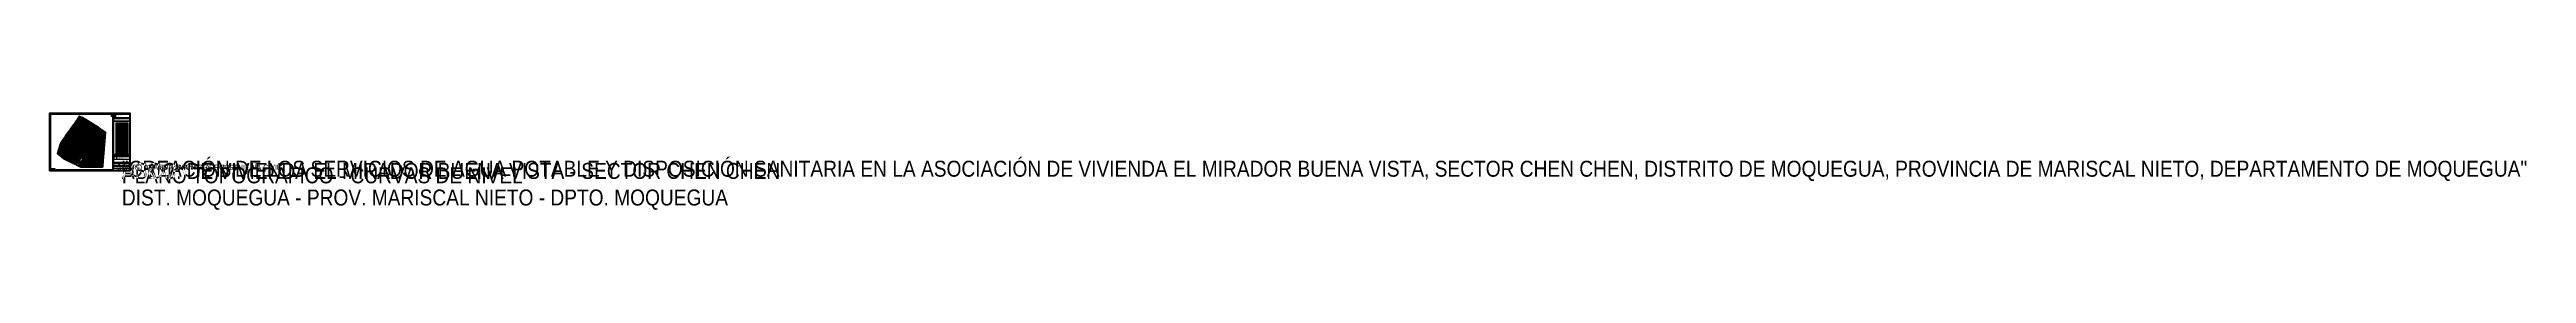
# Paper-space layout 'TP-01 TOPOGRAFIA' of a CAD drawing. Header units: metres. Extents: x 25 to 24789, y -381 to 584.
# The model-space entities are those that its viewports show. They can reach past a viewport. Long polylines and large blocks are cut down to what shows.
import ezdxf
from ezdxf.enums import TextEntityAlignment as Align

# ---------------------------------------------------------------- set-up
doc = ezdxf.new("R2018")
doc.units = ezdxf.units.M
for name, color, linetype, lineweight in [('C-TOPO-MAJR', 33, 'Continuous', 25), ('C-TOPO-MINR', 253, 'Continuous', 13), ('C-TOPO-PNTS', 8, 'Continuous', 9), ('C-TOPO-TEXT', 33, 'Continuous', 13), ('C-TOPO-TEXT-500', 33, 'Continuous', 13), ('LAM-CAJETIN', 7, 'Continuous', 25), ('LAM-GRILLA-TXT', 8, 'Continuous', 13), ('LAM-IMG', 7, 'Continuous', 9), ('LAM-MARCO', 7, 'Continuous', 50), ('LAM-NORTE', 7, 'Continuous', 25), ('LAM-ROTULO', 7, 'Continuous', 35), ('LAM-TABLA', 7, 'Continuous', 18), ('LAM-TXT', 7, 'Continuous', 25), ('LOTE', 7, 'Continuous', 18), ('LOTE_NUMERO', 8, 'Continuous', 13), ('MANZANA', 3, 'Continuous', 25), ('MANZANA_LETRA', 3, 'Continuous', 18), ('PERIMETRO', 1, 'Continuous', 35), ('RELIEVE_LIMITE', 6, 'Continuous', 18), ('VERTICES', 1, 'Continuous', 13), ('VIA_BORDE', 8, 'Continuous', 18), ('VIAS_NOMBRE', 5, 'Continuous', 18)]:
    doc.layers.add(name, color=color, linetype=linetype, lineweight=lineweight)
doc.layers.add('LAM-VP', color=8, linetype='Continuous', lineweight=9, plot=False)
doc.layers.get('LAM-VP').off()
doc.styles.add('$0$Scale Bar', font='arial.ttf')
doc.styles.add('$1$STRETCH', font='SIMPLEX', dxfattribs={"width": 1.5})
doc.styles.add('ARIAL', font='arial.ttf')
doc.styles.add('ARIAL-B', font='arialbd.ttf')
picture_1 = doc.add_image_def('image3.png', size_in_pixel=(482, 414))

# ---------------------------------------------------------------- blocks, each defined once
blk = doc.blocks.new('CAJETIN_A1_UNAM')
at = {"layer": 'LAM-CAJETIN'}
for p, q in [((666, 165), (831, 165)), ((666, 160), (831, 160)), ((666, 155), (831, 155)), ((666, 150), (831, 150)), ((666, 124), (831, 124)), ((666, 96), (831, 96)), ((666, 80), (831, 80)), ((666, 56), (831, 56)), ((666, 34), (831, 34)), ((674, 62.5), (713, 62.5)), ((682, 150), (682, 165)), ((712, 150), (712, 165)), ((716, 10), (716, 34)), ((721, 56), (721, 80)), ((729, 62.5), (768, 62.5)), ((761, 10), (761, 34)), ((776, 56), (776, 80)), ((784, 62.5), (823, 62.5)), ((806, 150), (806, 165))]:
    blk.add_line(p, q, dxfattribs=at)
at = {"layer": 'LAM-ROTULO'}
blk.add_line((666, 172), (831, 172), dxfattribs=at)
at = {"layer": 'LAM-TXT', "style": 'ARIAL-B', "width": 0.9}
for s, p in [('PROYECTO:', (668, 121.8)), ('UBICACIÓN:', (668, 93.8)), ('DISEÑO Y DIBUJO:', (668, 77.8)), ('PLANO:', (668, 53.8)), ('ESCALA:', (668, 31.8)), ('FECHA:', (718, 31.8)), ('REVISADO:', (723, 77.8)), ('LÁMINA:', (763, 31.8)), ('DOCENTE:', (778, 77.8))]:
    blk.add_text(s, height=2, dxfattribs=at).set_placement(p, align=Align.TOP_LEFT)
at = {"layer": 'LAM-TXT', "width": 0.9}
for s, height, style, p in [('REV.', 2, 'ARIAL-B', (674, 162.5)), ('FORMATO A1', 2, 'ARIAL', (691, 13.8)), ('FIRMA Y SELLO', 2, 'ARIAL', (693.5, 59.5)), ('FECHA', 2, 'ARIAL-B', (697, 162.5)), ('CUADRO DE REVISIONES', 2.5, 'ARIAL-B', (748.5, 168.5)), ('FIRMA Y SELLO', 2, 'ARIAL', (748.5, 59.5)), ('DESCRIPCIÓN', 2, 'ARIAL-B', (759, 162.5)), ('FIRMA Y SELLO', 2, 'ARIAL', (803.5, 59.5)), ('V°B°', 2, 'ARIAL-B', (818.5, 162.5))]:
    blk.add_text(s, height=height, dxfattribs=dict(at, style=style)).set_placement(p, align=Align.MIDDLE_CENTER)
for s, height, style, p in [('CURSO: ABASTECIMIENTO DE AGUA Y ALCANTARILLADO', 2, 'ARIAL', (698, 127.6)), ('ESCUELA PROFESIONAL DE INGENIERÍA CIVIL', 2.5, 'ARIAL-B', (698, 132.3)), ('UNIVERSIDAD NACIONAL DE MOQUEGUA', 3.5, 'ARIAL-B', (698, 142)), ('FACULTAD DE INGENIERÍA Y ARQUITECTURA', 2.5, 'ARIAL', (698, 137))]:
    blk.add_text(s, height=height, dxfattribs=dict(at, style=style)).set_placement(p)
for tag, height, style, p in [('REV', 2, 'ARIAL', (674, 157.5)), ('ESCALA', 3, 'ARIAL-B', (691, 21)), ('REV_FECHA', 2, 'ARIAL', (697, 157.5)), ('FECHA', 2.5, 'ARIAL', (738.5, 21)), ('REV_DESC', 2, 'ARIAL', (759, 157.5)), ('CODIGO', 7, 'ARIAL-B', (796, 22.5)), ('NUMERO', 2, 'ARIAL', (796, 13.8))]:
    blk.add_attdef(tag, text='', height=height, dxfattribs=dict(at, style=style)).set_placement(p, align=Align.MIDDLE_CENTER)
at = {"layer": 'LAM-TXT', "lineweight": 30, "width": 0.9, "flags": 104}
for tag, height, p in [('DISENO', 2, (693.5, 70.5)), ('REVISADO', 2, (748.5, 70.5)), ('UBICACION', 2.5, (748.5, 86.6)), ('PLANO', 5, (748.5, 43)), ('PROYECTO', 2.5, (748.5, 108.6)), ('DOCENTE', 2, (803.5, 70.5))]:
    blk.add_attdef(tag, text='', height=height, dxfattribs=at).set_placement(p, align=Align.MIDDLE_CENTER)
at = {"layer": 'LAM-IMG'}
image = blk.add_image(picture_1, insert=(669.5, 126), size_in_units=(25.6, 22), dxfattribs=at)
image.dxf.flags = 7
blk = doc.blocks.new('*T210')
at = {"layer": 'LAM-TABLA', "color": 0, "linetype": 'ByBlock', "lineweight": -2, "transparency": 16777216}
for p, q in [((0, 0), (120, 0)), ((0, 0), (0, -317)), ((120, 0), (120, -317)), ((0, -7), (120, -7)), ((0, -16), (120, -16)), ((0, -22), (120, -22)), ((0, -27), (120, -27)), ((0, -33), (120, -33)), ((0, -39), (120, -39)), ((0, -44), (120, -44)), ((0, -50), (120, -50)), ((0, -56), (120, -56)), ((0, -61), (120, -61)), ((0, -67), (120, -67)), ((0, -73), (120, -73)), ((0, -78), (120, -78)), ((0, -84), (120, -84)), ((0, -90), (120, -90)), ((0, -95), (120, -95)), ((0, -101), (120, -101)), ((0, -107), (120, -107)), ((0, -112), (120, -112)), ((0, -118), (120, -118)), ((0, -124), (120, -124)), ((0, -129), (120, -129)), ((0, -135), (120, -135)), ((0, -141), (120, -141)), ((0, -146), (120, -146)), ((0, -152), (120, -152)), ((0, -158), (120, -158)), ((0, -163), (120, -163)), ((0, -169), (120, -169)), ((0, -175), (120, -175)), ((0, -180), (120, -180)), ((0, -186), (120, -186)), ((0, -192), (120, -192)), ((0, -197), (120, -197)), ((0, -203), (120, -203)), ((0, -209), (120, -209)), ((0, -214), (120, -214)), ((0, -220), (120, -220)), ((0, -226), (120, -226)), ((0, -231), (120, -231)), ((0, -237), (120, -237)), ((0, -243), (120, -243)), ((13, -7), (13, -305)), ((29, -7), (29, -305)), ((47, -7), (47, -305)), ((68, -7), (68, -305)), ((93, -7), (93, -305)), ((0, -248), (120, -248)), ((0, -254), (120, -254)), ((0, -260), (120, -260)), ((0, -265), (120, -265)), ((0, -271), (120, -271)), ((0, -277), (120, -277)), ((0, -282), (120, -282)), ((0, -288), (120, -288)), ((0, -294), (120, -294)), ((0, -299), (120, -299)), ((0, -305), (120, -305)), ((0, -311), (120, -311)), ((0, -317), (120, -317))]:
    blk.add_line(p, q, dxfattribs=at)
at = {"layer": 'LAM-TABLA', "color": 0, "transparency": 16777216, "attachment_point": 5, "style": 'ARIAL'}
for s, insert, char_height, width in [('VÉRT.', (6, -11), 2, 10), ('V10', (6, -70), 2, 10), ('V11', (6, -75), 2, 10), ('V12', (6, -81), 2, 10), ('V13', (6, -87), 2, 10), ('V14', (6, -92), 2, 10), ('V15', (6, -98), 2, 10), ('V16', (6, -104), 2, 10), ('V17', (6, -109), 2, 10), ('V18', (6, -115), 2, 10), ('V19', (6, -121), 2, 10), ('V20', (6, -126), 2, 10), ('V21', (6, -132), 2, 10), ('V22', (6, -138), 2, 10), ('V23', (6, -143), 2, 10), ('V24', (6, -149), 2, 10), ('V25', (6, -155), 2, 10), ('V26', (6, -160), 2, 10), ('V27', (6, -166), 2, 10), ('V28', (6, -172), 2, 10), ('V29', (6, -177), 2, 10), ('V30', (6, -183), 2, 10), ('V31', (6, -189), 2, 10), ('V32', (6, -194), 2, 10), ('V33', (6, -200), 2, 10), ('V34', (6, -206), 2, 10), ('V35', (6, -211), 2, 10), ('V36', (6, -217), 2, 10), ('V37', (6, -223), 2, 10), ('V38', (6, -228), 2, 10), ('V39', (6, -234), 2, 10), ('V40', (6, -240), 2, 10), ('V41', (6, -245), 2, 10), ('V1', (6, -19), 2, 10), ('V2', (6, -24), 2, 10), ('V3', (6, -30), 2, 10), ('V4', (6, -36), 2, 10), ('V5', (6, -41), 2, 10), ('V6', (6, -47), 2, 10), ('V7', (6, -53), 2, 10), ('V8', (6, -58), 2, 10), ('V9', (6, -64), 2, 10), ('CUADRO DE DATOS TÉCNICOS DEL PERÍMETRO', (60, -4), 3, 117), ('V9-V10', (21, -64), 2, 13), ('V10-V11', (21, -70), 2, 13), ('V11-V12', (21, -75), 2, 13), ('V12-V13', (21, -81), 2, 13), ('V13-V14', (21, -87), 2, 13), ('V14-V15', (21, -92), 2, 13), ('V15-V16', (21, -98), 2, 13), ('V16-V17', (21, -104), 2, 13), ('V17-V18', (21, -109), 2, 13), ('V18-V19', (21, -115), 2, 13), ('V19-V20', (21, -121), 2, 13), ('V20-V21', (21, -126), 2, 13), ('V21-V22', (21, -132), 2, 13), ('V22-V23', (21, -138), 2, 13), ('V23-V24', (21, -143), 2, 13), ('V24-V25', (21, -149), 2, 13), ('V25-V26', (21, -155), 2, 13), ('V26-V27', (21, -160), 2, 13), ('V27-V28', (21, -166), 2, 13), ('V28-V29', (21, -172), 2, 13), ('V29-V30', (21, -177), 2, 13), ('V30-V31', (21, -183), 2, 13), ('V31-V32', (21, -189), 2, 13), ('V32-V33', (21, -194), 2, 13), ('V33-V34', (21, -200), 2, 13), ('V34-V35', (21, -206), 2, 13), ('V35-V36', (21, -211), 2, 13), ('V36-V37', (21, -217), 2, 13), ('V37-V38', (21, -223), 2, 13), ('V38-V39', (21, -228), 2, 13), ('V39-V40', (21, -234), 2, 13), ('V40-V41', (21, -240), 2, 13), ('V41-V42', (21, -245), 2, 13), ('LADO', (21, -11), 2, 13), ('V1-V2', (21, -19), 2, 13), ('V2-V3', (21, -24), 2, 13), ('V3-V4', (21, -30), 2, 13), ('V4-V5', (21, -36), 2, 13), ('V5-V6', (21, -41), 2, 13), ('V6-V7', (21, -47), 2, 13), ('V7-V8', (21, -53), 2, 13), ('V8-V9', (21, -58), 2, 13), ('DIST. (m)', (38, -11), 2, 15), ('100.38', (38, -240), 2, 15), ('19.70', (38, -19), 2, 15), ('47.59', (38, -24), 2, 15), ('28.45', (38, -30), 2, 15), ('27.11', (38, -36), 2, 15), ('46.83', (38, -41), 2, 15), ('6.92', (38, -47), 2, 15), ('18.60', (38, -53), 2, 15), ('27.49', (38, -58), 2, 15), ('5.74', (38, -64), 2, 15), ('18.83', (38, -70), 2, 15), ('3.03', (38, -75), 2, 15), ('29.24', (38, -81), 2, 15), ('2.31', (38, -87), 2, 15), ('17.19', (38, -92), 2, 15), ('4.54', (38, -98), 2, 15), ('29.44', (38, -104), 2, 15), ('3.41', (38, -109), 2, 15), ('17.30', (38, -115), 2, 15), ('31.63', (38, -121), 2, 15), ('2.35', (38, -126), 2, 15), ('18.19', (38, -132), 2, 15), ('30.94', (38, -138), 2, 15), ('4.59', (38, -143), 2, 15), ('37.35', (38, -149), 2, 15), ('75.57', (38, -155), 2, 15), ('33.17', (38, -160), 2, 15), ('4.00', (38, -166), 2, 15), ('14.42', (38, -172), 2, 15), ('41.92', (38, -177), 2, 15), ('48.58', (38, -183), 2, 15), ('7.48', (38, -189), 2, 15), ('9.67', (38, -194), 2, 15), ('28.17', (38, -200), 2, 15), ('18.75', (38, -206), 2, 15), ('59.58', (38, -211), 2, 15), ('3.71', (38, -217), 2, 15), ('26.27', (38, -223), 2, 15), ('22.58', (38, -228), 2, 15), ('2.56', (38, -234), 2, 15), ('13.14', (38, -245), 2, 15), ('ÁNG. INTERNO', (58, -11), 2, 18), ('179°41\'48"', (58, -30), 2, 18), ('164°44\'23"', (58, -36), 2, 18), ('174°29\'38"', (58, -41), 2, 18), ('271°33\'32"', (58, -47), 2, 18), ('178°21\'16"', (58, -58), 2, 18), ('272°03\'59"', (58, -64), 2, 18), ('271°23\'58"', (58, -75), 2, 18), ('105°00\'58"', (58, -81), 2, 18), ('217°24\'03"', (58, -87), 2, 18), ('123°44\'32"', (58, -92), 2, 18), ('280°21\'20"', (58, -98), 2, 18), ('256°29\'13"', (58, -109), 2, 18), ('100°27\'38"', (58, -115), 2, 18), ('174°02\'46"', (58, -121), 2, 18), ('264°29\'19"', (58, -126), 2, 18), ('100°20\'13"', (58, -132), 2, 18), ('171°08\'05"', (58, -138), 2, 18), ('266°18\'08"', (58, -143), 2, 18), ('178°48\'16"', (58, -160), 2, 18), ('270°21\'20"', (58, -166), 2, 18), ('179°52\'46"', (58, -177), 2, 18), ('270°32\'18"', (58, -189), 2, 18), ('177°32\'52"', (58, -200), 2, 18), ('177°12\'25"', (58, -211), 2, 18), ('270°27\'59"', (58, -217), 2, 18), ('180°36\'57"', (58, -223), 2, 18), ('179°11\'31"', (58, -228), 2, 18), ('270°03\'25"', (58, -240), 2, 18), ('270°03\'42"', (58, -245), 2, 18), ('90°51\'22"', (58, -19), 2, 18), ('86°28\'22"', (58, -24), 2, 18), ('89°17\'53"', (58, -53), 2, 18), ('90°57\'04"', (58, -70), 2, 18), ('93°25\'17"', (58, -104), 2, 18), ('97°55\'46"', (58, -149), 2, 18), ('85°12\'55"', (58, -155), 2, 18), ('90°28\'36"', (58, -172), 2, 18), ('89°41\'18"', (58, -183), 2, 18), ('92°02\'34"', (58, -194), 2, 18), ('92°29\'26"', (58, -206), 2, 18), ('90°18\'56"', (58, -234), 2, 18), ('296051.681', (80, -19), 2, 22), ('296064.045', (80, -24), 2, 22), ('296099.183', (80, -30), 2, 22), ('296120.084', (80, -36), 2, 22), ('296134.462', (80, -41), 2, 22), ('296155.373', (80, -47), 2, 22), ('296161.476', (80, -53), 2, 22), ('296170.030', (80, -58), 2, 22), ('296181.965', (80, -64), 2, 22), ('296187.040', (80, -70), 2, 22), ('296196.097', (80, -75), 2, 22), ('296198.720', (80, -81), 2, 22), ('296219.453', (80, -87), 2, 22), ('296221.746', (80, -92), 2, 22), ('296229.363', (80, -98), 2, 22), ('296233.002', (80, -104), 2, 22), ('296251.958', (80, -109), 2, 22), ('296255.010', (80, -115), 2, 22), ('296265.427', (80, -121), 2, 22), ('296281.752', (80, -126), 2, 22), ('296283.875', (80, -132), 2, 22), ('296294.543', (80, -138), 2, 22), ('296308.606', (80, -143), 2, 22), ('296312.825', (80, -149), 2, 22), ('296332.214', (80, -155), 2, 22), ('296264.572', (80, -160), 2, 22), ('296234.578', (80, -166), 2, 22), ('296236.309', (80, -172), 2, 22), ('296223.358', (80, -177), 2, 22), ('296185.681', (80, -183), 2, 22), ('296164.623', (80, -189), 2, 22), ('296157.917', (80, -194), 2, 22), ('296153.336', (80, -200), 2, 22), ('296141.068', (80, -206), 2, 22), ('296157.574', (80, -211), 2, 22), ('296211.340', (80, -217), 2, 22), ('296209.715', (80, -223), 2, 22), ('296197.955', (80, -228), 2, 22), ('296188.131', (80, -234), 2, 22), ('296190.431', (80, -240), 2, 22), ('296146.170', (80, -245), 2, 22), ('ESTE (m)', (80, -11), 2, 22), ('8096057.250', (106, -19), 2, 24), ('8096041.917', (106, -24), 2, 24), ('8096074.014', (106, -30), 2, 24), ('8096093.310', (106, -36), 2, 24), ('8096116.299', (106, -41), 2, 24), ('8096158.204', (106, -47), 2, 24), ('8096154.949', (106, -53), 2, 24), ('8096171.468', (106, -58), 2, 24), ('8096196.232', (106, -64), 2, 24), ('8096193.557', (106, -70), 2, 24), ('8096210.067', (106, -75), 2, 24), ('8096208.544', (106, -81), 2, 24), ('8096229.159', (106, -87), 2, 24), ('8096229.459', (106, -92), 2, 24), ('8096244.865', (106, -98), 2, 24), ('8096242.156', (106, -104), 2, 24), ('8096264.681', (106, -109), 2, 24), ('8096263.155', (106, -115), 2, 24), ('8096276.963', (106, -121), 2, 24), ('8096304.049', (106, -126), 2, 24), ('8096303.033', (106, -132), 2, 24), ('8096317.769', (106, -138), 2, 24), ('8096345.324', (106, -143), 2, 24), ('8096343.504', (106, -149), 2, 24), ('8096375.432', (106, -155), 2, 24), ('8096409.135', (106, -160), 2, 24), ('8096423.306', (106, -166), 2, 24), ('8096426.910', (106, -172), 2, 24), ('8096433.261', (106, -177), 2, 24), ('8096451.638', (106, -183), 2, 24), ('8096407.863', (106, -189), 2, 24), ('8096411.167', (106, -194), 2, 24), ('8096402.648', (106, -200), 2, 24), ('8096377.291', (106, -206), 2, 24), ('8096368.400', (106, -211), 2, 24), ('8096342.737', (106, -217), 2, 24), ('8096339.403', (106, -223), 2, 24), ('8096315.916', (106, -228), 2, 24), ('8096295.586', (106, -234), 2, 24), ('8096294.459', (106, -240), 2, 24), ('8096204.361', (106, -245), 2, 24), ('NORTE (m)', (106, -11), 2, 24), ('V42', (6, -251), 2, 10), ('V43', (6, -257), 2, 10), ('V44', (6, -262), 2, 10), ('V45', (6, -268), 2, 10), ('V46', (6, -274), 2, 10), ('V47', (6, -279), 2, 10), ('V48', (6, -285), 2, 10), ('V49', (6, -291), 2, 10), ('V50', (6, -296), 2, 10), ('V51', (6, -302), 2, 10), ('V42-V43', (21, -251), 2, 13), ('V43-V44', (21, -257), 2, 13), ('V44-V45', (21, -262), 2, 13), ('V45-V46', (21, -268), 2, 13), ('V46-V47', (21, -274), 2, 13), ('V47-V48', (21, -279), 2, 13), ('V48-V49', (21, -285), 2, 13), ('V49-V50', (21, -291), 2, 13), ('V50-V51', (21, -296), 2, 13), ('V51-V1', (21, -302), 2, 13), ('PERÍMETRO = 1177.44 m   -   DATUM WGS-84, UTM ZONA 19 SUR', (60, -314), 2, 117), ('37.42', (38, -251), 2, 15), ('0.58', (38, -257), 2, 15), ('16.01', (38, -262), 2, 15), ('30.41', (38, -268), 2, 15), ('9.96', (38, -274), 2, 15), ('45.55', (38, -279), 2, 15), ('8.84', (38, -285), 2, 15), ('9.81', (38, -291), 2, 15), ('21.64', (38, -296), 2, 15), ('8.49', (38, -302), 2, 15), ('ÁREA = 29049.43 m²  (2.9049 ha)', (60, -308), 2, 117), ('271°25\'55"', (58, -262), 2, 18), ('179°12\'24"', (58, -268), 2, 18), ('268°40\'23"', (58, -279), 2, 18), ('193°00\'23"', (58, -285), 2, 18), ('197°29\'37"', (58, -291), 2, 18), ('177°59\'38"', (58, -296), 2, 18), ('178°20\'54"', (58, -302), 2, 18), ('89°48\'47"', (58, -251), 2, 18), ('89°57\'17"', (58, -257), 2, 18), ('88°06\'51"', (58, -274), 2, 18), ('296134.385', (80, -251), 2, 22), ('296117.959', (80, -257), 2, 22), ('296118.483', (80, -262), 2, 22), ('296111.107', (80, -268), 2, 22), ('296097.475', (80, -274), 2, 22), ('296106.524', (80, -279), 2, 22), ('296088.420', (80, -285), 2, 22), ('296083.173', (80, -291), 2, 22), ('296075.241', (80, -296), 2, 22), ('296058.206', (80, -302), 2, 22), ('8096210.166', (106, -251), 2, 24), ('8096176.544', (106, -257), 2, 24), ('8096176.288', (106, -262), 2, 24), ('8096162.074', (106, -268), 2, 24), ('8096134.887', (106, -274), 2, 24), ('8096130.716', (106, -279), 2, 24), ('8096088.917', (106, -285), 2, 24), ('8096081.806', (106, -291), 2, 24), ('8096076.026', (106, -296), 2, 24), ('8096062.675', (106, -302), 2, 24)]:
    blk.add_mtext(s, dxfattribs=dict(at, insert=insert, char_height=char_height, width=width))
blk = doc.blocks.new('*U212')
at = {"color": 0, "linetype": 'ByBlock', "lineweight": -2}
for points in [[(-0.06, 0), (0.06, 0)], [(0, -0.06), (0, 0.45), (-0.03, 0.14), (0, 0.14)]]:
    blk.add_lwpolyline(points, dxfattribs=at)
at = {"color": 0, "linetype": 'ByBlock', "lineweight": -2, "style": '$1$STRETCH', "width": 1.5}
for s, p in [('W', (-0.14, 0)), ('N', (0.06, 0.4)), ('E', (0.14, 0)), ('S', (0, -0.14))]:
    blk.add_text(s, height=0.0618, rotation=0.56712, dxfattribs=at).set_placement(p, align=Align.MIDDLE)
blk = doc.blocks.new('*U214')
for p, q in [((0, 2), (0, 3)), ((40, 2), (0, 2)), ((0, 0), (0, 2)), ((0, 0), (40, 0)), ((5, 0), (5, 2)), ((5, 1), (10, 1)), ((10, 0), (10, 2)), ((20, 2), (20, 3)), ((20, 0), (20, 2)), ((20, 1), (40, 1)), ((40, 2), (40, 3)), ((40, 0), (40, 2))]:
    blk.add_line(p, q)
at = {"style": '$0$Scale Bar'}
for tag, p in [('Map.ScaleBar.Div0', (0, 4)), ('Map.ScaleBar.Div', (20, 4)), ('Map.ScaleBar.Div2', (40, 4))]:
    blk.add_attdef(tag, text='', height=1.33, dxfattribs=at).set_placement(p, align=Align.BOTTOM_CENTER)
blk.add_attdef('Map.ScaleBar.Units.Label', text='', height=1.33, dxfattribs=at).set_placement((41, 1), align=Align.MIDDLE_LEFT)
blk = doc.blocks.new('CURVAS_NIVEL')
at = {"layer": 'C-TOPO-MAJR'}
for points, elevation in [([(296089, 8096488), (296091, 8096489), (296093, 8096492), (296095, 8096493), (296096, 8096493), (296098, 8096492), (296116, 8096477), (296118, 8096474), (296125, 8096466), (296128, 8096463), (296131, 8096460), (296135, 8096457), (296137, 8096455), (296138, 8096454), (296140, 8096451), (296142, 8096448), (296142, 8096447), (296143, 8096444), (296147, 8096421), (296147, 8096418), (296147, 8096417), (296147, 8096414), (296145, 8096402), (296144, 8096399), (296144, 8096397), (296145, 8096396), (296145, 8096393), (296147, 8096388), (296149, 8096384), (296153, 8096376), (296154, 8096373), (296156, 8096369), (296159, 8096358), (296160, 8096355), (296160, 8096352), (296161, 8096331), (296160, 8096328), (296160, 8096325), (296158, 8096321), (296156, 8096316), (296150, 8096304), (296145, 8096292), (296143, 8096289), (296139, 8096283), (296138, 8096282), (296136, 8096279), (296132, 8096274), (296129, 8096272), (296125, 8096267), (296110, 8096253), (296109, 8096252), (296108, 8096250), (296107, 8096248), (296106, 8096246), (296104, 8096235), (296096, 8096193), (296092, 8096178), (296091, 8096174), (296082, 8096151), (296080, 8096145), (296078, 8096141), (296078, 8096136), (296078, 8096133), (296078, 8096130), (296078, 8096123), (296078, 8096114), (296078, 8096109), (296078, 8096106), (296077, 8096102), (296075, 8096097), (296072, 8096088), (296068, 8096078), (296067, 8096075), (296066, 8096072), (296066, 8096069), (296067, 8096066), (296069, 8096057), (296070, 8096054), (296071, 8096052), (296072, 8096050), (296074, 8096049), (296075, 8096049), (296086, 8096045), (296089, 8096045), (296092, 8096044), (296098, 8096044), (296102, 8096044), (296116, 8096045), (296129, 8096047), (296140, 8096049), (296144, 8096050), (296153, 8096051), (296171, 8096052), (296179, 8096053), (296183, 8096054), (296186, 8096054), (296189, 8096056), (296200, 8096061), (296204, 8096063), (296206, 8096065), (296216, 8096072), (296222, 8096077), (296236, 8096085), (296252, 8096095), (296261, 8096100), (296272, 8096106), (296281, 8096111), (296305, 8096125), (296315, 8096130), (296320, 8096132), (296323, 8096133), (296332, 8096138), (296334, 8096139), (296336, 8096140), (296339, 8096141), (296342, 8096141), (296344, 8096141), (296345, 8096141), (296351, 8096138), (296354, 8096137), (296357, 8096137), (296360, 8096137), (296371, 8096136), (296372, 8096136), (296374, 8096135), (296375, 8096135), (296377, 8096133), (296379, 8096132), (296379, 8096130), (296380, 8096129), (296380, 8096127), (296380, 8096120), (296380, 8096118), (296381, 8096115), (296388, 8096096), (296389, 8096094), (296390, 8096093), (296391, 8096091), (296392, 8096091), (296393, 8096090), (296395, 8096089), (296398, 8096089), (296408, 8096088), (296413, 8096087), (296416, 8096086), (296456, 8096073), (296458, 8096073), (296459, 8096072), (296461, 8096071), (296462, 8096069), (296462, 8096067), (296464, 8096060), (296489, 8095910), (296489, 8095905), (296490, 8095902), (296490, 8095899), (296489, 8095896), (296486, 8095865), (296485, 8095862), (296484, 8095860), (296483, 8095859), (296482, 8095857), (296480, 8095856), (296478, 8095854), (296476, 8095853), (296475, 8095853), (296471, 8095851), (296461, 8095850), (296453, 8095849), (296449, 8095848), (296447, 8095848), (296440, 8095847)], 3075), ([(296123, 8096537), (296123, 8096536), (296124, 8096535), (296123, 8096534), (296122, 8096532), (296116, 8096523), (296115, 8096522), (296113, 8096519), (296112, 8096517), (296109, 8096513), (296107, 8096508), (296105, 8096505), (296105, 8096504), (296104, 8096502), (296104, 8096501), (296104, 8096499), (296105, 8096498), (296106, 8096496), (296116, 8096488), (296124, 8096481), (296131, 8096475), (296146, 8096463), (296148, 8096462), (296149, 8096460), (296150, 8096459), (296156, 8096450), (296160, 8096444), (296162, 8096441), (296162, 8096438), (296163, 8096435), (296164, 8096427), (296165, 8096424), (296164, 8096421), (296161, 8096412), (296161, 8096409), (296160, 8096406), (296160, 8096405), (296163, 8096385), (296164, 8096382), (296165, 8096379), (296167, 8096375), (296168, 8096370), (296171, 8096361), (296172, 8096357), (296172, 8096354), (296172, 8096331), (296171, 8096328), (296171, 8096327), (296169, 8096322), (296168, 8096318), (296166, 8096315), (296158, 8096300), (296153, 8096289), (296150, 8096285), (296144, 8096275), (296143, 8096273), (296141, 8096270), (296134, 8096263), (296123, 8096252), (296120, 8096249), (296119, 8096247), (296118, 8096244), (296117, 8096241), (296114, 8096235), (296113, 8096229), (296111, 8096222), (296109, 8096214), (296105, 8096190), (296103, 8096186), (296101, 8096178), (296100, 8096175), (296099, 8096172), (296096, 8096165), (296089, 8096150), (296088, 8096147), (296087, 8096142), (296086, 8096138), (296086, 8096132), (296086, 8096111), (296086, 8096106), (296085, 8096103), (296083, 8096091), (296080, 8096082), (296080, 8096079), (296080, 8096078), (296080, 8096076), (296081, 8096070), (296081, 8096066), (296081, 8096064), (296082, 8096063), (296083, 8096061), (296084, 8096060), (296086, 8096058), (296087, 8096058), (296089, 8096057), (296099, 8096053), (296101, 8096053), (296102, 8096053), (296108, 8096053), (296114, 8096052), (296116, 8096052), (296122, 8096053), (296129, 8096054), (296140, 8096055), (296156, 8096057), (296174, 8096058), (296177, 8096059), (296180, 8096060), (296185, 8096061), (296188, 8096062), (296192, 8096064), (296196, 8096066), (296198, 8096067), (296201, 8096069), (296213, 8096079), (296225, 8096088), (296230, 8096091), (296248, 8096102), (296275, 8096117), (296290, 8096126), (296306, 8096136), (296321, 8096145), (296324, 8096147), (296327, 8096148), (296335, 8096151), (296338, 8096152), (296344, 8096153), (296363, 8096155), (296366, 8096155), (296369, 8096155), (296371, 8096155), (296374, 8096153), (296384, 8096148), (296390, 8096146), (296393, 8096145), (296399, 8096143), (296401, 8096143), (296402, 8096142), (296403, 8096141), (296404, 8096139), (296404, 8096138), (296405, 8096136), (296405, 8096130), (296405, 8096127), (296405, 8096126), (296406, 8096124), (296407, 8096123), (296408, 8096121), (296410, 8096119), (296417, 8096112), (296419, 8096111), (296420, 8096110), (296422, 8096110), (296423, 8096110), (296431, 8096109), (296432, 8096109), (296435, 8096108), (296468, 8096098), (296471, 8096097), (296472, 8096096), (296473, 8096095), (296474, 8096094), (296474, 8096093), (296475, 8096090), (296476, 8096085), (296508, 8095892), (296510, 8095883), (296510, 8095878), (296510, 8095875), (296510, 8095872), (296509, 8095860), (296508, 8095857), (296508, 8095856), (296507, 8095854), (296506, 8095853), (296503, 8095851), (296501, 8095851), (296499, 8095850), (296497, 8095850), (296489, 8095848)], 3080), ([(296206, 8096611), (296204, 8096610), (296203, 8096610), (296202, 8096609), (296194, 8096601), (296192, 8096600), (296189, 8096599), (296188, 8096598), (296186, 8096598), (296183, 8096598), (296179, 8096598), (296174, 8096598), (296173, 8096598), (296171, 8096597), (296170, 8096596), (296168, 8096595), (296165, 8096591), (296160, 8096583), (296117, 8096519), (296114, 8096514), (296112, 8096511), (296111, 8096508), (296111, 8096507), (296111, 8096505), (296111, 8096504), (296112, 8096502), (296114, 8096501), (296123, 8096492), (296131, 8096486), (296141, 8096480), (296149, 8096474), (296152, 8096472), (296156, 8096469), (296158, 8096468), (296159, 8096467), (296162, 8096463), (296171, 8096451), (296174, 8096447), (296175, 8096445), (296175, 8096444), (296176, 8096441), (296177, 8096438), (296178, 8096424), (296179, 8096421), (296178, 8096420), (296178, 8096417), (296175, 8096409), (296174, 8096406), (296174, 8096405), (296174, 8096403), (296174, 8096400), (296176, 8096388), (296177, 8096376), (296178, 8096372), (296181, 8096363), (296181, 8096360), (296182, 8096358), (296182, 8096355), (296181, 8096349), (296181, 8096346), (296182, 8096336), (296182, 8096331), (296182, 8096328), (296181, 8096325), (296179, 8096320), (296177, 8096316), (296176, 8096313), (296171, 8096306), (296165, 8096295), (296156, 8096278), (296150, 8096268), (296146, 8096262), (296143, 8096258), (296137, 8096252), (296135, 8096249), (296133, 8096246), (296131, 8096243), (296128, 8096239), (296126, 8096234), (296123, 8096228), (296121, 8096222), (296119, 8096217), (296118, 8096213), (296116, 8096205), (296114, 8096196), (296113, 8096190), (296111, 8096183), (296109, 8096175), (296107, 8096171), (296103, 8096163), (296101, 8096159), (296096, 8096148), (296095, 8096145), (296095, 8096144), (296094, 8096141), (296093, 8096132), (296093, 8096109), (296093, 8096102), (296093, 8096096), (296091, 8096081), (296091, 8096079), (296092, 8096078), (296092, 8096076), (296092, 8096075), (296094, 8096072), (296097, 8096067), (296099, 8096064), (296101, 8096063), (296102, 8096062), (296104, 8096061), (296110, 8096060), (296113, 8096059), (296114, 8096059), (296128, 8096060), (296146, 8096061), (296153, 8096062), (296158, 8096063), (296165, 8096064), (296173, 8096065), (296177, 8096066), (296182, 8096067), (296188, 8096069), (296191, 8096070), (296192, 8096072), (296207, 8096084), (296212, 8096087), (296225, 8096097), (296230, 8096100), (296234, 8096102), (296241, 8096106), (296255, 8096114), (296264, 8096119), (296275, 8096125), (296288, 8096135), (296294, 8096138), (296309, 8096147), (296320, 8096153), (296332, 8096158), (296335, 8096159), (296356, 8096165), (296365, 8096167), (296372, 8096169), (296380, 8096171), (296397, 8096175), (296405, 8096177), (296411, 8096178), (296414, 8096178), (296416, 8096178), (296417, 8096178), (296419, 8096178), (296420, 8096177), (296425, 8096174), (296428, 8096172), (296429, 8096171), (296431, 8096171), (296432, 8096170), (296434, 8096171), (296435, 8096171), (296441, 8096174), (296443, 8096174), (296444, 8096174), (296445, 8096174), (296446, 8096172), (296446, 8096171), (296446, 8096168), (296445, 8096159), (296444, 8096157), (296444, 8096154), (296446, 8096136), (296446, 8096133), (296447, 8096132), (296447, 8096131), (296449, 8096131), (296450, 8096130), (296456, 8096130), (296459, 8096129), (296483, 8096121), (296483, 8096121), (296485, 8096120), (296486, 8096118), (296487, 8096115), (296489, 8096108), (296529, 8095866), (296531, 8095857), (296531, 8095853), (296532, 8095851), (296533, 8095850), (296534, 8095850), (296535, 8095851), (296536, 8095854)], 3085), ([(296224, 8096601), (296221, 8096602), (296218, 8096603), (296216, 8096602), (296215, 8096602), (296214, 8096601), (296213, 8096600), (296206, 8096592), (296204, 8096591), (296203, 8096590), (296201, 8096590), (296198, 8096589), (296195, 8096589), (296171, 8096588), (296170, 8096588), (296168, 8096587), (296167, 8096586), (296165, 8096585), (296164, 8096583), (296159, 8096577), (296126, 8096528), (296121, 8096519), (296119, 8096516), (296118, 8096513), (296118, 8096511), (296118, 8096510), (296119, 8096508), (296120, 8096507), (296121, 8096505), (296127, 8096499), (296132, 8096495), (296137, 8096492), (296152, 8096483), (296161, 8096477), (296164, 8096475), (296166, 8096474), (296170, 8096470), (296179, 8096464), (296180, 8096463), (296181, 8096462), (296185, 8096457), (296189, 8096453), (296190, 8096451), (296191, 8096448), (296192, 8096444), (296193, 8096441), (296193, 8096439), (296193, 8096435), (296193, 8096427), (296193, 8096424), (296193, 8096423), (296192, 8096420), (296186, 8096403), (296185, 8096400), (296185, 8096397), (296186, 8096388), (296187, 8096378), (296187, 8096373), (296189, 8096366), (296189, 8096361), (296190, 8096354), (296190, 8096346), (296190, 8096333), (296190, 8096330), (296189, 8096325), (296188, 8096320), (296187, 8096316), (296182, 8096308), (296173, 8096292), (296162, 8096271), (296158, 8096264), (296155, 8096259), (296148, 8096249), (296141, 8096240), (296137, 8096234), (296134, 8096229), (296130, 8096220), (296128, 8096216), (296126, 8096208), (296124, 8096202), (296119, 8096181), (296118, 8096177), (296115, 8096171), (296109, 8096159), (296102, 8096144), (296102, 8096142), (296101, 8096139), (296101, 8096135), (296101, 8096105), (296102, 8096085), (296103, 8096081), (296104, 8096078), (296105, 8096075), (296108, 8096070), (296109, 8096069), (296110, 8096068), (296111, 8096067), (296111, 8096067), (296113, 8096067), (296116, 8096067), (296125, 8096068), (296144, 8096068), (296147, 8096068), (296152, 8096068), (296156, 8096069), (296170, 8096071), (296179, 8096073), (296182, 8096074), (296184, 8096075), (296186, 8096076), (296191, 8096080), (296195, 8096083), (296207, 8096093), (296222, 8096104), (296227, 8096107), (296232, 8096109), (296249, 8096118), (296258, 8096123), (296272, 8096132), (296287, 8096142), (296290, 8096144), (296292, 8096145), (296299, 8096149), (296329, 8096165), (296330, 8096165), (296333, 8096166), (296339, 8096168), (296353, 8096172), (296359, 8096174), (296362, 8096175), (296369, 8096178), (296377, 8096180), (296380, 8096181), (296383, 8096183), (296387, 8096186), (296390, 8096187), (296392, 8096189), (296396, 8096190), (296413, 8096194), (296416, 8096195), (296419, 8096196), (296423, 8096199), (296426, 8096200), (296435, 8096202), (296440, 8096203), (296441, 8096203), (296444, 8096203), (296447, 8096203), (296449, 8096202), (296450, 8096202), (296453, 8096200), (296469, 8096187), (296471, 8096186), (296472, 8096184), (296473, 8096183), (296473, 8096181), (296473, 8096180), (296472, 8096171), (296471, 8096169), (296471, 8096166), (296472, 8096156), (296472, 8096154), (296473, 8096153), (296474, 8096152), (296475, 8096151), (296482, 8096150), (296495, 8096145), (296497, 8096145), (296498, 8096144), (296498, 8096143), (296500, 8096141), (296500, 8096138), (296501, 8096132), (296525, 8095988), (296528, 8095969), (296531, 8095947), (296535, 8095914), (296536, 8095906), (296537, 8095899), (296539, 8095901), (296540, 8095908), (296540, 8095910), (296540, 8095911)], 3090), ([(296247, 8096588), (296243, 8096591), (296237, 8096593), (296232, 8096595), (296230, 8096596), (296228, 8096596), (296227, 8096596), (296225, 8096595), (296224, 8096594), (296218, 8096583), (296217, 8096582), (296216, 8096580), (296215, 8096580), (296213, 8096579), (296212, 8096579), (296209, 8096578), (296203, 8096578), (296200, 8096578), (296186, 8096579), (296182, 8096579), (296170, 8096579), (296168, 8096579), (296167, 8096578), (296165, 8096578), (296164, 8096577), (296162, 8096575), (296161, 8096574), (296158, 8096570), (296153, 8096564), (296130, 8096528), (296128, 8096525), (296126, 8096522), (296125, 8096519), (296125, 8096517), (296125, 8096516), (296126, 8096514), (296128, 8096511), (296132, 8096507), (296134, 8096504), (296138, 8096501), (296141, 8096498), (296146, 8096495), (296152, 8096492), (296161, 8096488), (296168, 8096484), (296180, 8096478), (296183, 8096476), (296194, 8096470), (296197, 8096468), (296201, 8096466), (296203, 8096465), (296204, 8096464), (296207, 8096460), (296210, 8096453), (296212, 8096450), (296212, 8096448), (296213, 8096445), (296213, 8096439), (296213, 8096438), (296213, 8096436), (296212, 8096435), (296212, 8096433), (296207, 8096426), (296203, 8096420), (296202, 8096417), (296195, 8096400), (296195, 8096397), (296194, 8096396), (296194, 8096393), (296194, 8096387), (296197, 8096370), (296197, 8096358), (296198, 8096351), (296198, 8096336), (296198, 8096331), (296197, 8096328), (296195, 8096319), (296194, 8096315), (296193, 8096312), (296190, 8096307), (296186, 8096300), (296182, 8096291), (296171, 8096268), (296169, 8096264), (296166, 8096259), (296164, 8096255), (296162, 8096252), (296147, 8096232), (296143, 8096226), (296141, 8096222), (296138, 8096217), (296136, 8096211), (296134, 8096205), (296131, 8096198), (296127, 8096181), (296126, 8096178), (296123, 8096172), (296116, 8096157), (296113, 8096151), (296110, 8096144), (296109, 8096141), (296109, 8096138), (296109, 8096135), (296109, 8096112), (296109, 8096105), (296110, 8096100), (296111, 8096097), (296111, 8096094), (296113, 8096090), (296114, 8096088), (296116, 8096086), (296117, 8096085), (296120, 8096082), (296123, 8096080), (296125, 8096079), (296128, 8096078), (296131, 8096078), (296140, 8096076), (296141, 8096076), (296144, 8096076), (296150, 8096076), (296153, 8096076), (296158, 8096077), (296169, 8096079), (296174, 8096081), (296177, 8096081), (296180, 8096083), (296189, 8096088), (296192, 8096090), (296206, 8096100), (296218, 8096109), (296222, 8096112), (296227, 8096115), (296254, 8096129), (296269, 8096138), (296272, 8096140), (296279, 8096145), (296285, 8096148), (296290, 8096151), (296302, 8096157), (296311, 8096162), (296324, 8096170), (296327, 8096171), (296333, 8096174), (296342, 8096177), (296356, 8096182), (296371, 8096188), (296374, 8096190), (296384, 8096195), (296390, 8096199), (296393, 8096200), (296396, 8096201), (296407, 8096204), (296410, 8096205), (296411, 8096205), (296414, 8096207), (296422, 8096212), (296425, 8096213), (296426, 8096214), (296441, 8096218), (296447, 8096220), (296449, 8096221), (296450, 8096221), (296453, 8096221), (296456, 8096221), (296458, 8096220), (296459, 8096220), (296461, 8096219), (296477, 8096205), (296496, 8096190), (296497, 8096189), (296498, 8096187), (296499, 8096186), (296499, 8096184), (296498, 8096181), (296498, 8096178), (296498, 8096175), (296499, 8096174), (296500, 8096173), (296501, 8096172), (296507, 8096170), (296509, 8096169), (296511, 8096168), (296512, 8096166), (296512, 8096165), (296512, 8096163), (296513, 8096159), (296522, 8096104), (296525, 8096084), (296527, 8096072), (296528, 8096058), (296531, 8096027), (296537, 8095956), (296539, 8095943), (296540, 8095939), (296541, 8095946), (296542, 8095947), (296542, 8095949), (296544, 8095952), (296544, 8095955), (296544, 8095964), (296545, 8095965), (296546, 8095970), (296546, 8095971), (296546, 8095982)], 3095), ([(296267, 8096578), (296261, 8096580), (296258, 8096582), (296254, 8096583), (296250, 8096585), (296245, 8096586), (296243, 8096587), (296242, 8096587), (296242, 8096586), (296240, 8096585), (296240, 8096585), (296235, 8096577), (296232, 8096573), (296231, 8096571), (296230, 8096571), (296228, 8096570), (296227, 8096569), (296225, 8096569), (296203, 8096566), (296200, 8096565), (296198, 8096566), (296192, 8096567), (296186, 8096568), (296180, 8096569), (296171, 8096569), (296167, 8096569), (296164, 8096568), (296162, 8096568), (296161, 8096567), (296159, 8096566), (296158, 8096564), (296155, 8096561), (296150, 8096555), (296143, 8096543), (296137, 8096534), (296134, 8096529), (296133, 8096526), (296132, 8096525), (296132, 8096523), (296132, 8096522), (296133, 8096520), (296134, 8096520), (296143, 8096509), (296146, 8096506), (296148, 8096504), (296150, 8096503), (296154, 8096501), (296165, 8096496), (296174, 8096492), (296186, 8096486), (296191, 8096485), (296209, 8096481), (296211, 8096480), (296212, 8096479), (296213, 8096478), (296215, 8096477), (296216, 8096475), (296217, 8096472), (296223, 8096459), (296224, 8096457), (296224, 8096456), (296224, 8096453), (296223, 8096444), (296223, 8096436), (296223, 8096435), (296222, 8096433), (296221, 8096430), (296219, 8096427), (296212, 8096415), (296211, 8096412), (296209, 8096409), (296205, 8096397), (296204, 8096394), (296203, 8096393), (296203, 8096391), (296203, 8096388), (296205, 8096370), (296205, 8096357), (296205, 8096334), (296205, 8096331), (296205, 8096328), (296202, 8096318), (296202, 8096315), (296200, 8096311), (296197, 8096304), (296189, 8096288), (296182, 8096271), (296178, 8096261), (296175, 8096255), (296173, 8096252), (296171, 8096249), (296156, 8096228), (296150, 8096220), (296147, 8096216), (296145, 8096211), (296143, 8096207), (296141, 8096201), (296134, 8096180), (296133, 8096177), (296130, 8096171), (296121, 8096151), (296119, 8096147), (296118, 8096142), (296117, 8096138), (296117, 8096133), (296117, 8096126), (296118, 8096117), (296119, 8096111), (296120, 8096106), (296121, 8096103), (296122, 8096102), (296124, 8096099), (296126, 8096096), (296127, 8096094), (296129, 8096093), (296132, 8096090), (296135, 8096089), (296138, 8096087), (296141, 8096086), (296143, 8096086), (296146, 8096086), (296155, 8096086), (296158, 8096086), (296162, 8096087), (296174, 8096090), (296177, 8096091), (296179, 8096091), (296182, 8096093), (296185, 8096094), (296189, 8096097), (296194, 8096100), (296202, 8096106), (296212, 8096114), (296216, 8096117), (296224, 8096121), (296248, 8096133), (296254, 8096136), (296265, 8096142), (296269, 8096145), (296275, 8096149), (296279, 8096151), (296287, 8096156), (296298, 8096162), (296308, 8096167), (296323, 8096176), (296329, 8096180), (296332, 8096181), (296341, 8096184), (296348, 8096187), (296366, 8096196), (296369, 8096197), (296375, 8096201), (296384, 8096205), (296392, 8096210), (296395, 8096212), (296402, 8096214), (296405, 8096215), (296408, 8096217), (296422, 8096225), (296425, 8096227), (296428, 8096228), (296434, 8096230), (296435, 8096230), (296437, 8096231), (296440, 8096233), (296441, 8096234), (296444, 8096235), (296452, 8096236), (296464, 8096237), (296468, 8096237), (296470, 8096236), (296471, 8096236), (296473, 8096235), (296476, 8096233), (296518, 8096197), (296519, 8096196), (296521, 8096194), (296522, 8096192), (296523, 8096189), (296524, 8096183), (296527, 8096151), (296530, 8096116), (296539, 8096005), (296540, 8095990), (296541, 8095985), (296542, 8095981), (296543, 8095982), (296544, 8095983), (296544, 8095985), (296545, 8095986), (296546, 8095989), (296546, 8095992), (296547, 8096001), (296547, 8096003), (296548, 8096005), (296548, 8096007), (296549, 8096018), (296549, 8096019), (296550, 8096024), (296550, 8096025), (296551, 8096034), (296551, 8096037)], 3100), ([(296281, 8096570), (296275, 8096573), (296270, 8096575), (296267, 8096576), (296263, 8096578), (296258, 8096578), (296257, 8096578), (296255, 8096577), (296254, 8096576), (296246, 8096565), (296244, 8096562), (296243, 8096562), (296242, 8096561), (296240, 8096560), (296237, 8096559), (296230, 8096558), (296218, 8096556), (296207, 8096554), (296201, 8096553), (296200, 8096553), (296198, 8096553), (296197, 8096553), (296185, 8096557), (296180, 8096558), (296176, 8096558), (296170, 8096558), (296162, 8096558), (296159, 8096557), (296158, 8096557), (296156, 8096556), (296155, 8096555), (296153, 8096554), (296150, 8096550), (296147, 8096546), (296145, 8096541), (296142, 8096537), (296141, 8096535), (296141, 8096534), (296140, 8096532), (296140, 8096531), (296141, 8096529), (296141, 8096529), (296146, 8096525), (296153, 8096516), (296156, 8096514), (296158, 8096513), (296161, 8096511), (296167, 8096509), (296170, 8096508), (296173, 8096506), (296180, 8096501), (296183, 8096499), (296186, 8096498), (296188, 8096497), (296191, 8096496), (296206, 8096493), (296210, 8096491), (296213, 8096490), (296216, 8096489), (296219, 8096487), (296227, 8096481), (296230, 8096478), (296231, 8096477), (296232, 8096475), (296233, 8096472), (296234, 8096469), (296235, 8096463), (296236, 8096460), (296235, 8096457), (296234, 8096450), (296233, 8096438), (296233, 8096435), (296232, 8096432), (296230, 8096429), (296229, 8096426), (296222, 8096416), (296218, 8096408), (296216, 8096406), (296215, 8096402), (296213, 8096397), (296212, 8096394), (296212, 8096393), (296212, 8096391), (296212, 8096388), (296212, 8096379), (296212, 8096372), (296213, 8096364), (296213, 8096351), (296213, 8096340), (296213, 8096331), (296213, 8096330), (296212, 8096327), (296209, 8096315), (296208, 8096310), (296205, 8096303), (296197, 8096285), (296189, 8096264), (296185, 8096255), (296181, 8096249), (296178, 8096243), (296174, 8096238), (296161, 8096220), (296156, 8096213), (296154, 8096208), (296150, 8096202), (296148, 8096196), (296145, 8096189), (296141, 8096178), (296140, 8096175), (296129, 8096153), (296127, 8096148), (296127, 8096147), (296126, 8096144), (296126, 8096133), (296126, 8096129), (296127, 8096120), (296128, 8096115), (296129, 8096111), (296131, 8096108), (296133, 8096105), (296135, 8096102), (296136, 8096100), (296138, 8096099), (296140, 8096097), (296142, 8096096), (296143, 8096095), (296144, 8096095), (296146, 8096095), (296147, 8096095), (296152, 8096095), (296155, 8096095), (296158, 8096096), (296168, 8096098), (296176, 8096099), (296179, 8096100), (296180, 8096101), (296183, 8096102), (296188, 8096105), (296191, 8096107), (296197, 8096112), (296206, 8096118), (296209, 8096120), (296218, 8096125), (296221, 8096127), (296230, 8096131), (296245, 8096139), (296257, 8096145), (296272, 8096154), (296278, 8096158), (296284, 8096161), (296294, 8096167), (296305, 8096173), (296312, 8096177), (296324, 8096185), (296329, 8096188), (296332, 8096189), (296342, 8096193), (296345, 8096194), (296356, 8096200), (296363, 8096203), (296366, 8096205), (296382, 8096214), (296392, 8096221), (296395, 8096223), (296398, 8096224), (296401, 8096226), (296422, 8096238), (296433, 8096244), (296435, 8096246), (296438, 8096247), (296446, 8096249), (296462, 8096254), (296465, 8096255), (296467, 8096255), (296471, 8096255), (296474, 8096255), (296477, 8096255), (296479, 8096254), (296480, 8096253), (296483, 8096251), (296486, 8096248), (296493, 8096240), (296496, 8096237), (296500, 8096234), (296513, 8096222), (296516, 8096219), (296521, 8096215), (296524, 8096211), (296525, 8096209), (296527, 8096207), (296527, 8096205), (296528, 8096202), (296528, 8096201), (296529, 8096193), (296539, 8096072), (296542, 8096042), (296542, 8096037), (296543, 8096026), (296544, 8096022), (296545, 8096020), (296546, 8096021), (296546, 8096021), (296547, 8096022), (296548, 8096025), (296548, 8096027), (296549, 8096036), (296549, 8096037), (296551, 8096043), (296551, 8096046), (296551, 8096055), (296552, 8096058), (296552, 8096061), (296553, 8096063), (296553, 8096073), (296553, 8096075), (296555, 8096079), (296555, 8096081), (296555, 8096090), (296555, 8096091), (296555, 8096094)], 3105), ([(296293, 8096563), (296285, 8096567), (296282, 8096568), (296279, 8096570), (296270, 8096573), (296269, 8096573), (296267, 8096573), (296266, 8096573), (296265, 8096571), (296261, 8096565), (296258, 8096561), (296255, 8096555), (296254, 8096553), (296253, 8096552), (296251, 8096550), (296248, 8096549), (296245, 8096547), (296242, 8096546), (296237, 8096545), (296236, 8096545), (296234, 8096544), (296232, 8096543), (296228, 8096540), (296227, 8096539), (296225, 8096538), (296224, 8096538), (296222, 8096539), (296218, 8096542), (296216, 8096542), (296215, 8096542), (296213, 8096543), (296212, 8096542), (296209, 8096542), (296201, 8096540), (296200, 8096540), (296198, 8096540), (296192, 8096540), (296191, 8096540), (296189, 8096540), (296188, 8096540), (296182, 8096537), (296180, 8096537), (296179, 8096537), (296177, 8096537), (296176, 8096538), (296174, 8096539), (296170, 8096543), (296168, 8096544), (296167, 8096545), (296165, 8096546), (296164, 8096546), (296161, 8096546), (296156, 8096546), (296155, 8096546), (296153, 8096546), (296152, 8096545), (296150, 8096543), (296149, 8096541), (296149, 8096540), (296149, 8096538), (296149, 8096538), (296150, 8096536), (296152, 8096536), (296153, 8096536), (296158, 8096536), (296159, 8096536), (296161, 8096535), (296177, 8096527), (296186, 8096522), (296189, 8096520), (296191, 8096519), (296193, 8096517), (296194, 8096516), (296199, 8096508), (296201, 8096507), (296201, 8096506), (296203, 8096505), (296207, 8096504), (296210, 8096504), (296212, 8096504), (296218, 8096504), (296219, 8096504), (296221, 8096503), (296222, 8096501), (296225, 8096498), (296226, 8096496), (296227, 8096495), (296228, 8096493), (296237, 8096486), (296239, 8096484), (296240, 8096483), (296241, 8096480), (296246, 8096471), (296247, 8096468), (296247, 8096466), (296247, 8096465), (296247, 8096462), (296244, 8096448), (296243, 8096439), (296242, 8096436), (296241, 8096433), (296240, 8096430), (296239, 8096427), (296223, 8096400), (296221, 8096397), (296221, 8096396), (296221, 8096393), (296220, 8096388), (296221, 8096379), (296220, 8096369), (296220, 8096354), (296220, 8096339), (296220, 8096330), (296220, 8096327), (296219, 8096324), (296215, 8096309), (296214, 8096304), (296211, 8096297), (296205, 8096282), (296195, 8096258), (296194, 8096255), (296192, 8096250), (296188, 8096243), (296183, 8096235), (296177, 8096227), (296168, 8096215), (296165, 8096208), (296162, 8096204), (296158, 8096196), (296156, 8096192), (296153, 8096186), (296150, 8096178), (296149, 8096175), (296143, 8096165), (296140, 8096160), (296137, 8096153), (296135, 8096148), (296134, 8096145), (296134, 8096141), (296133, 8096135), (296134, 8096132), (296136, 8096124), (296137, 8096120), (296140, 8096112), (296141, 8096111), (296141, 8096109), (296143, 8096108), (296144, 8096107), (296146, 8096106), (296147, 8096105), (296149, 8096105), (296150, 8096105), (296153, 8096105), (296158, 8096106), (296167, 8096108), (296176, 8096110), (296179, 8096111), (296186, 8096114), (296189, 8096116), (296194, 8096120), (296197, 8096122), (296200, 8096124), (296203, 8096126), (296210, 8096129), (296218, 8096133), (296233, 8096141), (296251, 8096150), (296269, 8096160), (296279, 8096166), (296294, 8096173), (296299, 8096176), (296303, 8096178), (296320, 8096190), (296327, 8096194), (296330, 8096196), (296342, 8096201), (296362, 8096211), (296366, 8096214), (296374, 8096219), (296380, 8096223), (296389, 8096229), (296395, 8096234), (296399, 8096237), (296414, 8096246), (296433, 8096256), (296448, 8096265), (296452, 8096268), (296455, 8096271), (296464, 8096282), (296465, 8096283), (296467, 8096285), (296470, 8096287), (296476, 8096291), (296479, 8096292), (296480, 8096293), (296482, 8096292), (296483, 8096292), (296484, 8096291), (296486, 8096289), (296497, 8096276), (296498, 8096274), (296499, 8096271), (296500, 8096264), (296501, 8096261), (296502, 8096258), (296504, 8096255), (296508, 8096249), (296510, 8096246), (296511, 8096244), (296515, 8096240), (296522, 8096232), (296528, 8096225), (296530, 8096223), (296531, 8096222), (296531, 8096220), (296532, 8096219), (296533, 8096214), (296534, 8096207), (296541, 8096114), (296543, 8096087), (296545, 8096076), (296545, 8096072), (296546, 8096066), (296547, 8096063), (296548, 8096061), (296549, 8096061), (296551, 8096064), (296551, 8096067), (296551, 8096072), (296552, 8096075), (296552, 8096076), (296552, 8096078), (296553, 8096081), (296554, 8096091), (296554, 8096094), (296555, 8096099), (296556, 8096108), (296556, 8096111), (296556, 8096112), (296557, 8096115), (296557, 8096117), (296558, 8096127), (296558, 8096129), (296559, 8096133), (296559, 8096135), (296560, 8096145), (296560, 8096148)], 3110), ([(296305, 8096555), (296300, 8096558), (296296, 8096560), (296289, 8096564), (296285, 8096566), (296283, 8096567), (296278, 8096568), (296276, 8096568), (296275, 8096568), (296274, 8096567), (296272, 8096564), (296270, 8096559), (296266, 8096550), (296265, 8096549), (296264, 8096547), (296263, 8096546), (296257, 8096541), (296254, 8096538), (296252, 8096535), (296247, 8096529), (296238, 8096519), (296235, 8096516), (296235, 8096514), (296234, 8096513), (296234, 8096510), (296234, 8096507), (296235, 8096505), (296235, 8096504), (296236, 8096502), (296237, 8096501), (296246, 8096491), (296248, 8096489), (296249, 8096487), (296252, 8096481), (296254, 8096477), (296255, 8096474), (296256, 8096471), (296256, 8096468), (296256, 8096465), (296256, 8096460), (296253, 8096448), (296252, 8096439), (296251, 8096436), (296251, 8096435), (296249, 8096430), (296248, 8096427), (296238, 8096411), (296233, 8096402), (296231, 8096397), (296230, 8096394), (296229, 8096390), (296228, 8096360), (296227, 8096330), (296227, 8096325), (296226, 8096322), (296224, 8096315), (296222, 8096304), (296221, 8096301), (296220, 8096298), (296216, 8096288), (296205, 8096259), (296203, 8096253), (296200, 8096247), (296195, 8096239), (296191, 8096231), (296185, 8096222), (296175, 8096208), (296170, 8096200), (296167, 8096195), (296164, 8096189), (296162, 8096186), (296160, 8096181), (296156, 8096172), (296153, 8096165), (296152, 8096162), (296149, 8096157), (296144, 8096152), (296143, 8096150), (296143, 8096149), (296142, 8096145), (296142, 8096142), (296142, 8096139), (296142, 8096138), (296142, 8096135), (296145, 8096129), (296146, 8096126), (296147, 8096124), (296149, 8096123), (296150, 8096121), (296152, 8096121), (296153, 8096121), (296155, 8096121), (296159, 8096121), (296167, 8096121), (296174, 8096122), (296179, 8096123), (296182, 8096123), (296185, 8096124), (296186, 8096125), (296188, 8096126), (296194, 8096130), (296200, 8096133), (296210, 8096138), (296230, 8096147), (296249, 8096157), (296258, 8096162), (296269, 8096167), (296279, 8096173), (296288, 8096177), (296291, 8096178), (296296, 8096181), (296308, 8096190), (296315, 8096195), (296324, 8096200), (296329, 8096203), (296342, 8096210), (296354, 8096216), (296365, 8096222), (296375, 8096230), (296384, 8096236), (296395, 8096245), (296404, 8096252), (296407, 8096254), (296414, 8096259), (296422, 8096263), (296426, 8096266), (296435, 8096273), (296439, 8096276), (296446, 8096282), (296456, 8096294), (296459, 8096297), (296461, 8096298), (296470, 8096306), (296473, 8096308), (296476, 8096310), (296477, 8096310), (296479, 8096311), (296480, 8096311), (296482, 8096311), (296486, 8096310), (296494, 8096309), (296503, 8096307), (296504, 8096306), (296506, 8096305), (296507, 8096304), (296509, 8096302), (296510, 8096300), (296513, 8096294), (296514, 8096289), (296515, 8096288), (296515, 8096285), (296516, 8096279), (296518, 8096268), (296519, 8096262), (296520, 8096259), (296522, 8096255), (296524, 8096250), (296528, 8096246), (296534, 8096238), (296535, 8096237), (296536, 8096234), (296537, 8096229), (296538, 8096223), (296543, 8096153), (296545, 8096136), (296546, 8096127), (296546, 8096123), (296548, 8096114), (296549, 8096107), (296551, 8096102), (296552, 8096101), (296553, 8096108), (296554, 8096110), (296554, 8096112), (296555, 8096114), (296555, 8096115), (296556, 8096117), (296556, 8096127), (296557, 8096129), (296557, 8096131), (296558, 8096135), (296559, 8096147), (296559, 8096148), (296560, 8096151), (296560, 8096153), (296560, 8096162), (296561, 8096165), (296561, 8096166), (296561, 8096169), (296562, 8096171), (296562, 8096183), (296562, 8096184), (296563, 8096187), (296564, 8096190), (296564, 8096201), (296564, 8096202), (296564, 8096204)], 3115), ([(296318, 8096546), (296306, 8096553), (296301, 8096556), (296296, 8096559), (296291, 8096561), (296287, 8096563), (296285, 8096563), (296284, 8096563), (296284, 8096562), (296283, 8096561), (296276, 8096546), (296273, 8096540), (296269, 8096534), (296261, 8096522), (296259, 8096519), (296257, 8096515), (296253, 8096508), (296252, 8096507), (296251, 8096505), (296251, 8096504), (296252, 8096502), (296253, 8096501), (296256, 8096496), (296257, 8096495), (296259, 8096492), (296261, 8096487), (296261, 8096484), (296262, 8096481), (296264, 8096468), (296264, 8096466), (296264, 8096463), (296263, 8096456), (296262, 8096447), (296260, 8096436), (296259, 8096433), (296259, 8096432), (296257, 8096429), (296246, 8096409), (296240, 8096397), (296239, 8096394), (296239, 8096393), (296238, 8096390), (296238, 8096387), (296236, 8096361), (296235, 8096352), (296234, 8096330), (296233, 8096324), (296233, 8096321), (296230, 8096306), (296228, 8096297), (296227, 8096294), (296222, 8096280), (296212, 8096253), (296209, 8096246), (296203, 8096235), (296200, 8096228), (296197, 8096223), (296189, 8096212), (296182, 8096202), (296177, 8096193), (296173, 8096187), (296171, 8096183), (296170, 8096180), (296169, 8096175), (296167, 8096169), (296166, 8096163), (296164, 8096157), (296163, 8096156), (296163, 8096154), (296164, 8096153), (296165, 8096145), (296166, 8096139), (296167, 8096138), (296168, 8096136), (296170, 8096136), (296173, 8096135), (296176, 8096135), (296179, 8096134), (296182, 8096135), (296184, 8096135), (296186, 8096136), (296189, 8096137), (296197, 8096142), (296200, 8096143), (296206, 8096146), (296215, 8096149), (296221, 8096151), (296228, 8096155), (296239, 8096160), (296248, 8096164), (296255, 8096168), (296264, 8096172), (296267, 8096174), (296275, 8096178), (296284, 8096183), (296287, 8096184), (296291, 8096187), (296302, 8096194), (296312, 8096201), (296320, 8096206), (296329, 8096211), (296343, 8096219), (296353, 8096225), (296362, 8096230), (296365, 8096232), (296376, 8096240), (296380, 8096243), (296387, 8096249), (296396, 8096258), (296399, 8096261), (296402, 8096263), (296411, 8096268), (296419, 8096274), (296425, 8096279), (296429, 8096282), (296437, 8096290), (296462, 8096315), (296464, 8096317), (296467, 8096319), (296470, 8096321), (296473, 8096323), (296477, 8096325), (296480, 8096326), (296483, 8096326), (296495, 8096326), (296500, 8096326), (296503, 8096325), (296506, 8096325), (296509, 8096324), (296510, 8096323), (296512, 8096322), (296513, 8096320), (296516, 8096315), (296521, 8096306), (296522, 8096303), (296524, 8096298), (296526, 8096291), (296527, 8096285), (296528, 8096277), (296529, 8096273), (296530, 8096268), (296531, 8096264), (296533, 8096261), (296535, 8096258), (296539, 8096251), (296540, 8096247), (296541, 8096246), (296541, 8096243), (296542, 8096238), (296546, 8096190), (296548, 8096171), (296549, 8096161), (296551, 8096155), (296552, 8096149), (296554, 8096145), (296555, 8096144), (296556, 8096147), (296557, 8096148), (296557, 8096149), (296558, 8096154), (296559, 8096162), (296559, 8096165), (296559, 8096166), (296560, 8096168), (296561, 8096171), (296561, 8096183), (296562, 8096186), (296563, 8096190), (296563, 8096193), (296563, 8096199), (296563, 8096202), (296564, 8096204), (296564, 8096207), (296565, 8096208), (296565, 8096219), (296565, 8096220), (296565, 8096222), (296566, 8096224), (296566, 8096226), (296567, 8096237), (296567, 8096238), (296568, 8096241), (296568, 8096244), (296568, 8096255), (296569, 8096256), (296570, 8096261), (296570, 8096262), (296570, 8096273), (296570, 8096275)], 3120), ([(296179, 8096612), (296179, 8096613), (296179, 8096615), (296180, 8096618), (296181, 8096619), (296182, 8096620), (296183, 8096621), (296185, 8096620), (296185, 8096619), (296186, 8096618), (296186, 8096616), (296185, 8096615), (296183, 8096613), (296182, 8096612), (296180, 8096611), (296179, 8096612)], 3080), ([(296330, 8096539), (296323, 8096543), (296318, 8096545), (296307, 8096552), (296301, 8096555), (296297, 8096556), (296294, 8096557), (296293, 8096557), (296292, 8096556), (296291, 8096555), (296286, 8096543), (296281, 8096534), (296277, 8096528), (296270, 8096516), (296268, 8096513), (296267, 8096511), (296267, 8096510), (296266, 8096507), (296266, 8096505), (296266, 8096502), (296267, 8096496), (296271, 8096478), (296272, 8096468), (296272, 8096465), (296272, 8096459), (296271, 8096447), (296270, 8096442), (296269, 8096435), (296268, 8096432), (296267, 8096429), (296257, 8096412), (296255, 8096408), (296249, 8096397), (296248, 8096394), (296248, 8096393), (296246, 8096384), (296245, 8096376), (296244, 8096364), (296243, 8096357), (296242, 8096348), (296241, 8096339), (296238, 8096310), (296236, 8096295), (296235, 8096292), (296235, 8096289), (296233, 8096283), (296231, 8096279), (296219, 8096247), (296216, 8096241), (296211, 8096231), (296207, 8096222), (296203, 8096214), (296196, 8096202), (296194, 8096199), (296187, 8096192), (296186, 8096190), (296185, 8096189), (296185, 8096187), (296184, 8096183), (296181, 8096171), (296181, 8096168), (296181, 8096165), (296181, 8096163), (296181, 8096162), (296182, 8096160), (296183, 8096157), (296184, 8096156), (296185, 8096155), (296186, 8096155), (296191, 8096157), (296192, 8096157), (296197, 8096157), (296198, 8096157), (296201, 8096157), (296209, 8096159), (296219, 8096160), (296222, 8096161), (296225, 8096162), (296235, 8096166), (296242, 8096170), (296254, 8096175), (296264, 8096180), (296268, 8096183), (296278, 8096189), (296282, 8096192), (296288, 8096195), (296291, 8096196), (296306, 8096206), (296317, 8096212), (296326, 8096218), (296335, 8096224), (296348, 8096232), (296351, 8096234), (296359, 8096238), (296365, 8096241), (296369, 8096244), (296372, 8096246), (296378, 8096252), (296381, 8096255), (296390, 8096264), (296393, 8096267), (296396, 8096270), (296412, 8096282), (296421, 8096289), (296430, 8096298), (296451, 8096319), (296456, 8096324), (296462, 8096330), (296465, 8096332), (296467, 8096333), (296470, 8096334), (296476, 8096337), (296479, 8096338), (296480, 8096338), (296483, 8096338), (296494, 8096339), (296498, 8096338), (296504, 8096337), (296513, 8096335), (296516, 8096334), (296518, 8096333), (296519, 8096332), (296522, 8096330), (296524, 8096328), (296525, 8096327), (296526, 8096324), (296530, 8096312), (296531, 8096309), (296537, 8096283), (296538, 8096279), (296540, 8096274), (296544, 8096264), (296545, 8096261), (296546, 8096258), (296546, 8096253), (296548, 8096234), (296549, 8096223), (296549, 8096219), (296551, 8096209), (296552, 8096202), (296554, 8096197), (296556, 8096189), (296557, 8096187), (296558, 8096186), (296559, 8096187), (296560, 8096188), (296561, 8096192), (296561, 8096198), (296562, 8096202), (296562, 8096204), (296563, 8096207), (296563, 8096208), (296564, 8096217), (296564, 8096220), (296564, 8096222), (296565, 8096226), (296566, 8096237), (296566, 8096240), (296567, 8096244), (296567, 8096246), (296568, 8096253), (296568, 8096256), (296568, 8096258), (296569, 8096261), (296569, 8096262), (296569, 8096271), (296570, 8096274), (296570, 8096276), (296570, 8096278), (296571, 8096280), (296571, 8096291), (296571, 8096292), (296572, 8096295), (296573, 8096298), (296573, 8096310), (296573, 8096312), (296574, 8096316), (296574, 8096318), (296575, 8096328), (296575, 8096331)], 3125), ([(296347, 8096528), (296339, 8096533), (296333, 8096536), (296322, 8096543), (296317, 8096545), (296310, 8096549), (296307, 8096550), (296303, 8096552), (296302, 8096552), (296300, 8096550), (296297, 8096543), (296289, 8096528), (296287, 8096524), (296281, 8096514), (296279, 8096511), (296279, 8096510), (296278, 8096507), (296278, 8096501), (296277, 8096498), (296278, 8096493), (296279, 8096480), (296280, 8096475), (296280, 8096468), (296280, 8096463), (296280, 8096450), (296279, 8096447), (296276, 8096432), (296275, 8096429), (296275, 8096427), (296273, 8096424), (296265, 8096411), (296263, 8096406), (296258, 8096396), (296257, 8096394), (296256, 8096391), (296254, 8096376), (296253, 8096367), (296251, 8096357), (296249, 8096345), (296247, 8096331), (296246, 8096318), (296245, 8096304), (296245, 8096301), (296244, 8096295), (296243, 8096289), (296243, 8096286), (296241, 8096282), (296234, 8096262), (296230, 8096252), (296228, 8096247), (296226, 8096238), (296224, 8096232), (296221, 8096228), (296215, 8096216), (296208, 8096199), (296204, 8096192), (296204, 8096190), (296203, 8096184), (296202, 8096183), (296200, 8096178), (296200, 8096177), (296200, 8096175), (296201, 8096174), (296204, 8096172), (296206, 8096171), (296207, 8096171), (296209, 8096170), (296212, 8096170), (296219, 8096170), (296222, 8096171), (296224, 8096171), (296228, 8096172), (296234, 8096175), (296238, 8096177), (296240, 8096178), (296244, 8096181), (296246, 8096183), (296248, 8096184), (296252, 8096186), (296256, 8096187), (296263, 8096191), (296270, 8096196), (296273, 8096198), (296277, 8096199), (296285, 8096203), (296288, 8096204), (296297, 8096209), (296313, 8096219), (296317, 8096222), (296326, 8096229), (296330, 8096231), (296344, 8096240), (296359, 8096247), (296362, 8096249), (296364, 8096250), (296366, 8096252), (296371, 8096256), (296374, 8096259), (296378, 8096264), (296383, 8096269), (296392, 8096277), (296395, 8096280), (296406, 8096289), (296409, 8096292), (296435, 8096319), (296446, 8096328), (296449, 8096331), (296457, 8096337), (296462, 8096341), (296469, 8096345), (296474, 8096348), (296476, 8096349), (296477, 8096349), (296479, 8096350), (296482, 8096350), (296486, 8096350), (296495, 8096350), (296498, 8096350), (296501, 8096349), (296515, 8096347), (296518, 8096346), (296519, 8096345), (296522, 8096343), (296532, 8096336), (296534, 8096334), (296536, 8096333), (296537, 8096331), (296538, 8096330), (296538, 8096328), (296539, 8096325), (296541, 8096307), (296543, 8096300), (296546, 8096286), (296547, 8096282), (296549, 8096276), (296550, 8096273), (296551, 8096270), (296552, 8096258), (296554, 8096250), (296555, 8096244), (296560, 8096229), (296561, 8096226), (296561, 8096226), (296563, 8096227), (296564, 8096237), (296565, 8096241), (296566, 8096244), (296566, 8096253), (296567, 8096256), (296567, 8096258), (296567, 8096259), (296568, 8096262), (296568, 8096273), (296569, 8096274), (296570, 8096280), (296570, 8096289), (296571, 8096292), (296571, 8096294), (296572, 8096298), (296572, 8096310), (296573, 8096313), (296573, 8096316), (296574, 8096318), (296574, 8096328), (296574, 8096330), (296574, 8096331), (296575, 8096333), (296575, 8096336), (296576, 8096346), (296576, 8096348), (296577, 8096351), (296577, 8096354), (296577, 8096364), (296578, 8096366), (296578, 8096369), (296578, 8096370), (296578, 8096372), (296576, 8096373), (296573, 8096376), (296570, 8096378), (296556, 8096388)], 3130), ([(296356, 8096522), (296339, 8096532), (296335, 8096534), (296323, 8096541), (296320, 8096543), (296318, 8096543), (296313, 8096546), (296311, 8096546), (296309, 8096546), (296309, 8096546), (296308, 8096544), (296308, 8096543), (296306, 8096540), (296295, 8096520), (296291, 8096510), (296288, 8096504), (296287, 8096501), (296287, 8096498), (296287, 8096493), (296288, 8096484), (296288, 8096481), (296288, 8096472), (296289, 8096450), (296288, 8096447), (296288, 8096445), (296284, 8096430), (296283, 8096427), (296283, 8096426), (296281, 8096423), (296275, 8096412), (296273, 8096408), (296267, 8096396), (296266, 8096393), (296265, 8096391), (296263, 8096378), (296258, 8096355), (296255, 8096336), (296254, 8096328), (296254, 8096324), (296253, 8096319), (296254, 8096303), (296253, 8096294), (296253, 8096291), (296252, 8096288), (296249, 8096279), (296242, 8096261), (296240, 8096255), (296239, 8096252), (296239, 8096249), (296236, 8096228), (296235, 8096223), (296234, 8096219), (296234, 8096217), (296234, 8096216), (296234, 8096214), (296235, 8096213), (296236, 8096210), (296237, 8096208), (296238, 8096207), (296240, 8096205), (296242, 8096204), (296245, 8096202), (296248, 8096202), (296249, 8096201), (296251, 8096201), (296252, 8096202), (296254, 8096202), (296260, 8096205), (296269, 8096208), (296276, 8096211), (296284, 8096213), (296288, 8096215), (296296, 8096219), (296300, 8096222), (296303, 8096223), (296309, 8096229), (296314, 8096232), (296319, 8096235), (296324, 8096239), (296336, 8096246), (296345, 8096251), (296351, 8096254), (296354, 8096256), (296363, 8096262), (296366, 8096265), (296374, 8096273), (296377, 8096276), (296384, 8096284), (296391, 8096289), (296400, 8096298), (296420, 8096318), (296426, 8096324), (296434, 8096330), (296441, 8096337), (296455, 8096347), (296458, 8096349), (296463, 8096352), (296470, 8096358), (296471, 8096359), (296473, 8096359), (296474, 8096360), (296480, 8096361), (296485, 8096361), (296500, 8096361), (296507, 8096361), (296512, 8096360), (296515, 8096360), (296521, 8096358), (296524, 8096356), (296525, 8096356), (296528, 8096354), (296539, 8096346), (296540, 8096345), (296545, 8096342), (296546, 8096341), (296548, 8096339), (296548, 8096337), (296549, 8096336), (296551, 8096312), (296552, 8096304), (296552, 8096301), (296554, 8096297), (296556, 8096292), (296558, 8096289), (296563, 8096271), (296564, 8096267), (296566, 8096269), (296566, 8096273), (296567, 8096274), (296567, 8096276), (296567, 8096277), (296568, 8096280), (296569, 8096282), (296569, 8096285), (296569, 8096292), (296570, 8096294), (296570, 8096297), (296571, 8096298), (296571, 8096310), (296571, 8096312), (296572, 8096314), (296573, 8096318), (296573, 8096328), (296574, 8096331), (296575, 8096336), (296575, 8096348), (296575, 8096349), (296577, 8096354), (296577, 8096364), (296577, 8096366), (296577, 8096369), (296578, 8096370), (296577, 8096372), (296576, 8096372), (296575, 8096373), (296570, 8096378), (296555, 8096388), (296554, 8096389), (296551, 8096391), (296539, 8096400), (296536, 8096402), (296530, 8096406)], 3135), ([(296372, 8096512), (296360, 8096519), (296354, 8096522), (296345, 8096528), (296338, 8096532), (296333, 8096535), (296329, 8096537), (296323, 8096540), (296320, 8096541), (296318, 8096541), (296318, 8096541), (296317, 8096541), (296316, 8096540), (296304, 8096520), (296302, 8096516), (296301, 8096513), (296300, 8096508), (296298, 8096501), (296297, 8096498), (296297, 8096495), (296297, 8096490), (296298, 8096478), (296299, 8096456), (296299, 8096451), (296299, 8096447), (296298, 8096441), (296297, 8096435), (296296, 8096432), (296296, 8096430), (296294, 8096427), (296292, 8096424), (296286, 8096415), (296281, 8096407), (296279, 8096402), (296276, 8096396), (296275, 8096394), (296274, 8096391), (296264, 8096337), (296263, 8096331), (296262, 8096321), (296262, 8096316), (296262, 8096310), (296264, 8096292), (296264, 8096289), (296263, 8096288), (296263, 8096285), (296261, 8096280), (296260, 8096277), (296256, 8096271), (296253, 8096262), (296252, 8096259), (296251, 8096255), (296249, 8096249), (296249, 8096246), (296249, 8096243), (296249, 8096240), (296249, 8096236), (296251, 8096229), (296252, 8096226), (296252, 8096224), (296254, 8096223), (296255, 8096222), (296257, 8096221), (296258, 8096221), (296261, 8096222), (296264, 8096222), (296270, 8096224), (296281, 8096226), (296284, 8096227), (296287, 8096228), (296291, 8096230), (296294, 8096231), (296296, 8096232), (296299, 8096234), (296306, 8096240), (296309, 8096242), (296313, 8096244), (296321, 8096249), (296333, 8096256), (296342, 8096261), (296345, 8096263), (296353, 8096268), (296356, 8096271), (296359, 8096273), (296374, 8096287), (296387, 8096300), (296406, 8096319), (296411, 8096324), (296420, 8096331), (296429, 8096338), (296440, 8096347), (296453, 8096357), (296462, 8096364), (296465, 8096366), (296470, 8096369), (296473, 8096370), (296476, 8096371), (296479, 8096372), (296480, 8096372), (296483, 8096372), (296497, 8096371), (296513, 8096370), (296518, 8096370), (296522, 8096369), (296527, 8096368), (296530, 8096367), (296533, 8096365), (296537, 8096362), (296539, 8096361), (296542, 8096360), (296548, 8096358), (296549, 8096358), (296551, 8096357), (296552, 8096356), (296554, 8096354), (296558, 8096348), (296559, 8096345), (296560, 8096343), (296560, 8096342), (296561, 8096330), (296561, 8096327), (296562, 8096324), (296562, 8096321), (296565, 8096316), (296567, 8096310), (296568, 8096310), (296569, 8096311), (296569, 8096313), (296570, 8096315), (296571, 8096318), (296571, 8096321), (296572, 8096330), (296572, 8096331), (296573, 8096335), (296574, 8096336), (296574, 8096345), (296574, 8096348), (296574, 8096349), (296575, 8096351), (296576, 8096354), (296576, 8096364), (296576, 8096366), (296577, 8096369), (296577, 8096370), (296576, 8096371), (296576, 8096372), (296575, 8096373), (296569, 8096378), (296554, 8096388), (296550, 8096391), (296540, 8096398), (296536, 8096402), (296521, 8096412), (296519, 8096413), (296516, 8096416), (296506, 8096423)], 3140), ([(296389, 8096501), (296377, 8096509), (296371, 8096512), (296360, 8096519), (296354, 8096522), (296347, 8096526), (296339, 8096531), (296336, 8096532), (296329, 8096535), (296326, 8096536), (296324, 8096536), (296323, 8096535), (296320, 8096531), (296318, 8096528), (296315, 8096523), (296312, 8096517), (296310, 8096514), (296309, 8096512), (296309, 8096510), (296309, 8096504), (296307, 8096496), (296307, 8096493), (296307, 8096489), (296309, 8096475), (296310, 8096469), (296310, 8096451), (296310, 8096444), (296309, 8096436), (296308, 8096433), (296308, 8096432), (296307, 8096430), (296306, 8096429), (296294, 8096413), (296291, 8096408), (296287, 8096400), (296285, 8096398), (296285, 8096396), (296284, 8096391), (296273, 8096334), (296272, 8096328), (296271, 8096322), (296272, 8096318), (296273, 8096304), (296275, 8096292), (296275, 8096288), (296275, 8096283), (296275, 8096279), (296273, 8096268), (296270, 8096260), (296268, 8096255), (296268, 8096253), (296269, 8096252), (296270, 8096251), (296272, 8096250), (296278, 8096249), (296285, 8096246), (296287, 8096246), (296288, 8096246), (296290, 8096246), (296296, 8096248), (296299, 8096249), (296301, 8096250), (296308, 8096256), (296311, 8096258), (296314, 8096259), (296320, 8096262), (296324, 8096264), (296333, 8096268), (296336, 8096270), (296347, 8096277), (296355, 8096283), (296365, 8096293), (296386, 8096315), (296398, 8096325), (296401, 8096328), (296406, 8096331), (296417, 8096340), (296423, 8096344), (296430, 8096349), (296437, 8096356), (296444, 8096361), (296450, 8096367), (296452, 8096369), (296455, 8096371), (296458, 8096372), (296473, 8096381), (296476, 8096382), (296477, 8096382), (296479, 8096382), (296482, 8096382), (296507, 8096380), (296516, 8096380), (296521, 8096379), (296531, 8096378), (296534, 8096377), (296537, 8096376), (296556, 8096370), (296560, 8096369), (296562, 8096367), (296563, 8096366), (296566, 8096360), (296570, 8096352), (296572, 8096351), (296573, 8096352), (296573, 8096353), (296574, 8096354), (296574, 8096357), (296574, 8096364), (296575, 8096366), (296575, 8096367), (296575, 8096369), (296575, 8096370), (296574, 8096372), (296572, 8096374), (296569, 8096376), (296559, 8096384), (296555, 8096386), (296549, 8096391), (296539, 8096398), (296535, 8096402), (296521, 8096411), (296516, 8096415), (296506, 8096422), (296504, 8096423), (296501, 8096426), (296485, 8096437), (296481, 8096441)], 3145), ([(296401, 8096493), (296396, 8096496), (296392, 8096499), (296377, 8096508), (296372, 8096511), (296359, 8096519), (296354, 8096521), (296342, 8096528), (296341, 8096529), (296339, 8096529), (296336, 8096531), (296335, 8096531), (296333, 8096531), (296332, 8096531), (296331, 8096531), (296330, 8096530), (296328, 8096528), (296326, 8096525), (296325, 8096523), (296320, 8096515), (296317, 8096510), (296317, 8096508), (296316, 8096507), (296316, 8096505), (296316, 8096502), (296317, 8096493), (296320, 8096475), (296321, 8096469), (296322, 8096445), (296322, 8096442), (296322, 8096441), (296322, 8096439), (296320, 8096436), (296318, 8096430), (296317, 8096429), (296317, 8096427), (296307, 8096414), (296298, 8096402), (296295, 8096397), (296294, 8096394), (296293, 8096391), (296290, 8096379), (296287, 8096362), (296284, 8096345), (296281, 8096328), (296281, 8096325), (296281, 8096321), (296282, 8096315), (296283, 8096309), (296285, 8096298), (296286, 8096291), (296287, 8096288), (296288, 8096284), (296290, 8096280), (296292, 8096277), (296293, 8096276), (296294, 8096275), (296296, 8096274), (296297, 8096274), (296302, 8096275), (296305, 8096275), (296309, 8096275), (296317, 8096275), (296320, 8096275), (296324, 8096277), (296329, 8096278), (296335, 8096282), (296339, 8096284), (296342, 8096286), (296344, 8096288), (296346, 8096291), (296351, 8096297), (296353, 8096299), (296356, 8096302), (296365, 8096309), (296368, 8096312), (296372, 8096316), (296376, 8096319), (296391, 8096331), (296398, 8096336), (296414, 8096347), (296419, 8096351), (296423, 8096355), (296432, 8096364), (296443, 8096374), (296447, 8096378), (296452, 8096381), (296455, 8096383), (296462, 8096388), (296465, 8096389), (296468, 8096390), (296474, 8096391), (296483, 8096392), (296488, 8096392), (296506, 8096390), (296510, 8096389), (296521, 8096389), (296527, 8096388), (296531, 8096387), (296543, 8096384), (296554, 8096381), (296557, 8096381), (296558, 8096381), (296557, 8096382), (296556, 8096384), (296554, 8096385), (296552, 8096386), (296549, 8096390), (296545, 8096393), (296542, 8096395), (296537, 8096398), (296535, 8096400), (296533, 8096402), (296519, 8096412), (296515, 8096415), (296506, 8096422), (296501, 8096426), (296499, 8096427), (296486, 8096436), (296485, 8096437), (296482, 8096439), (296470, 8096448), (296466, 8096451)], 3150), ([(296417, 8096483), (296413, 8096486), (296408, 8096488), (296398, 8096495), (296392, 8096498), (296376, 8096508), (296371, 8096511), (296360, 8096517), (296345, 8096525), (296342, 8096526), (296341, 8096527), (296339, 8096527), (296339, 8096526), (296338, 8096526), (296337, 8096525), (296335, 8096522), (296333, 8096519), (296331, 8096514), (296329, 8096510), (296328, 8096507), (296327, 8096504), (296326, 8096502), (296326, 8096501), (296326, 8096499), (296327, 8096496), (296329, 8096484), (296331, 8096469), (296332, 8096457), (296335, 8096442), (296335, 8096439), (296335, 8096438), (296334, 8096436), (296333, 8096435), (296332, 8096433), (296326, 8096424), (296317, 8096412), (296314, 8096408), (296306, 8096394), (296304, 8096391), (296304, 8096390), (296303, 8096387), (296299, 8096375), (296298, 8096370), (296297, 8096366), (296296, 8096360), (296296, 8096355), (296296, 8096345), (296295, 8096339), (296295, 8096334), (296294, 8096331), (296294, 8096330), (296292, 8096325), (296291, 8096324), (296291, 8096322), (296291, 8096321), (296292, 8096319), (296293, 8096316), (296294, 8096313), (296296, 8096311), (296299, 8096308), (296308, 8096300), (296309, 8096298), (296311, 8096297), (296312, 8096296), (296314, 8096296), (296315, 8096296), (296317, 8096296), (296320, 8096297), (296332, 8096300), (296333, 8096300), (296335, 8096301), (296336, 8096301), (296336, 8096302), (296338, 8096304), (296341, 8096307), (296344, 8096310), (296347, 8096313), (296349, 8096315), (296353, 8096317), (296360, 8096321), (296367, 8096325), (296374, 8096330), (296383, 8096336), (296396, 8096344), (296402, 8096348), (296411, 8096355), (296415, 8096358), (296423, 8096366), (296425, 8096369), (296431, 8096376), (296434, 8096379), (296435, 8096381), (296440, 8096385), (296452, 8096394), (296454, 8096396), (296456, 8096397), (296459, 8096398), (296462, 8096399), (296489, 8096402), (296494, 8096402), (296504, 8096401), (296518, 8096399), (296525, 8096398), (296533, 8096396), (296534, 8096396), (296535, 8096397), (296535, 8096399), (296533, 8096400), (296530, 8096403), (296529, 8096403), (296528, 8096404), (296525, 8096406), (296524, 8096407), (296518, 8096412), (296516, 8096414), (296514, 8096415), (296504, 8096422), (296500, 8096426), (296488, 8096434), (296485, 8096436), (296481, 8096439), (296471, 8096446), (296470, 8096447), (296467, 8096450), (296452, 8096460)], 3155), ([(296296, 8096561), (296293, 8096562)], 3110), ([(296309, 8096553), (296305, 8096555)], 3115), ([(296431, 8096474), (296414, 8096485), (296408, 8096488), (296397, 8096495), (296393, 8096497), (296390, 8096499), (296377, 8096507), (296371, 8096510), (296361, 8096516), (296358, 8096517), (296353, 8096520), (296351, 8096520), (296348, 8096521), (296347, 8096521), (296346, 8096520), (296345, 8096519), (296344, 8096517), (296339, 8096501), (296338, 8096498), (296337, 8096496), (296337, 8096495), (296338, 8096492), (296340, 8096478), (296342, 8096460), (296343, 8096457), (296345, 8096451), (296347, 8096442), (296348, 8096441), (296348, 8096439), (296348, 8096436), (296347, 8096433), (296347, 8096432), (296346, 8096430), (296346, 8096429), (296344, 8096426), (296342, 8096425), (296335, 8096417), (296324, 8096406), (296322, 8096403), (296320, 8096400), (296315, 8096391), (296314, 8096388), (296313, 8096385), (296310, 8096379), (296308, 8096370), (296306, 8096366), (296306, 8096363), (296306, 8096360), (296306, 8096358), (296306, 8096355), (296307, 8096351), (296308, 8096346), (296311, 8096340), (296313, 8096334), (296314, 8096333), (296315, 8096332), (296317, 8096330), (296318, 8096329), (296321, 8096328), (296323, 8096327), (296324, 8096327), (296326, 8096326), (296327, 8096326), (296330, 8096327), (296345, 8096329), (296353, 8096331), (296359, 8096332), (296360, 8096333), (296363, 8096334), (296368, 8096336), (296375, 8096340), (296393, 8096351), (296397, 8096354), (296402, 8096357), (296406, 8096361), (296415, 8096370), (296417, 8096374), (296426, 8096385), (296429, 8096388), (296431, 8096390), (296449, 8096403), (296452, 8096405), (296455, 8096406), (296458, 8096407), (296461, 8096408), (296480, 8096410), (296485, 8096411), (296492, 8096413), (296495, 8096413), (296497, 8096414), (296500, 8096413), (296503, 8096413), (296507, 8096412), (296513, 8096411), (296515, 8096411), (296515, 8096411), (296515, 8096412), (296514, 8096414), (296510, 8096416), (296510, 8096417), (296509, 8096417), (296506, 8096420), (296504, 8096421), (296503, 8096422), (296501, 8096424), (296499, 8096426), (296485, 8096436), (296481, 8096439), (296471, 8096446), (296466, 8096450), (296462, 8096453), (296438, 8096469), (296434, 8096472), (296431, 8096474)], 3160), ([(296332, 8096342), (296333, 8096342), (296336, 8096342), (296351, 8096342), (296357, 8096342), (296360, 8096343), (296363, 8096344), (296368, 8096345), (296371, 8096347), (296377, 8096350), (296383, 8096354), (296385, 8096355), (296387, 8096357), (296390, 8096361), (296394, 8096364), (296405, 8096375), (296410, 8096380), (296411, 8096381), (296417, 8096388), (296420, 8096393), (296423, 8096396), (296425, 8096397), (296428, 8096399), (296444, 8096409), (296447, 8096411), (296455, 8096415), (296458, 8096416), (296461, 8096417), (296464, 8096418), (296474, 8096419), (296486, 8096422), (296491, 8096423), (296494, 8096423), (296497, 8096423), (296498, 8096423), (296498, 8096424), (296497, 8096425), (296496, 8096426), (296495, 8096427), (296495, 8096427), (296494, 8096428), (296491, 8096430), (296488, 8096433), (296483, 8096436), (296481, 8096438), (296480, 8096439), (296470, 8096446), (296466, 8096450), (296444, 8096465), (296435, 8096471), (296429, 8096474), (296423, 8096478), (296414, 8096484), (296410, 8096487), (296397, 8096495), (296392, 8096497), (296386, 8096501), (296376, 8096507), (296371, 8096509), (296365, 8096513), (296362, 8096514), (296359, 8096515), (296357, 8096516), (296356, 8096516), (296354, 8096516), (296354, 8096516), (296353, 8096515), (296352, 8096514), (296351, 8096513), (296350, 8096508), (296349, 8096504), (296348, 8096501), (296348, 8096498), (296348, 8096495), (296348, 8096492), (296348, 8096487), (296351, 8096469), (296351, 8096466), (296352, 8096463), (296353, 8096459), (296355, 8096454), (296359, 8096444), (296360, 8096441), (296360, 8096439), (296360, 8096436), (296360, 8096432), (296359, 8096429), (296358, 8096426), (296357, 8096423), (296355, 8096420), (296353, 8096417), (296350, 8096414), (296338, 8096403), (296331, 8096397), (296329, 8096395), (296327, 8096393), (296326, 8096391), (296324, 8096388), (296321, 8096382), (296318, 8096372), (296316, 8096367), (296315, 8096364), (296315, 8096363), (296315, 8096361), (296315, 8096360), (296316, 8096357), (296318, 8096352), (296319, 8096351), (296320, 8096349), (296323, 8096346), (296324, 8096345), (296326, 8096344), (296327, 8096343), (296329, 8096342), (296332, 8096342)], 3165), ([(296325, 8096543), (296322, 8096544)], 3120), ([(296356, 8096352), (296359, 8096353), (296362, 8096353), (296365, 8096353), (296366, 8096354), (296368, 8096354), (296369, 8096355), (296372, 8096357), (296374, 8096358), (296375, 8096360), (296379, 8096366), (296381, 8096368), (296386, 8096372), (296390, 8096376), (296399, 8096384), (296404, 8096388), (296406, 8096390), (296410, 8096394), (296417, 8096402), (296419, 8096404), (296420, 8096405), (296424, 8096408), (296429, 8096411), (296432, 8096412), (296443, 8096417), (296458, 8096425), (296462, 8096427), (296465, 8096427), (296468, 8096428), (296474, 8096429), (296485, 8096430), (296486, 8096432), (296485, 8096433), (296485, 8096433), (296483, 8096434), (296482, 8096436), (296480, 8096438), (296476, 8096441), (296471, 8096444), (296465, 8096450), (296457, 8096456), (296446, 8096463), (296435, 8096471), (296431, 8096473), (296413, 8096484), (296408, 8096487), (296398, 8096494), (296392, 8096497), (296388, 8096499), (296377, 8096505), (296374, 8096507), (296372, 8096508), (296367, 8096510), (296363, 8096511), (296362, 8096511), (296360, 8096511), (296360, 8096510), (296359, 8096508), (296358, 8096505), (296358, 8096502), (296357, 8096499), (296358, 8096493), (296358, 8096489), (296361, 8096468), (296362, 8096463), (296363, 8096459), (296369, 8096445), (296370, 8096442), (296371, 8096438), (296372, 8096432), (296372, 8096429), (296372, 8096426), (296371, 8096423), (296368, 8096415), (296365, 8096410), (296362, 8096406), (296360, 8096404), (296351, 8096394), (296347, 8096388), (296339, 8096380), (296335, 8096375), (296333, 8096373), (296329, 8096370), (296327, 8096368), (296327, 8096367), (296326, 8096366), (296325, 8096364), (296325, 8096363), (296326, 8096361), (296326, 8096361), (296326, 8096360), (296327, 8096359), (296329, 8096357), (296330, 8096357), (296333, 8096355), (296336, 8096355), (296345, 8096353), (296353, 8096353), (296356, 8096352)], 3170), ([(296334, 8096536), (296331, 8096538)], 3125), ([(296341, 8096532), (296338, 8096534)], 3125), ([(296351, 8096526), (296347, 8096528)], 3130), ([(296355, 8096523), (296352, 8096525)], 3130), ([(296363, 8096518), (296359, 8096520), (296356, 8096522)], 3135), ([(296367, 8096515), (296364, 8096517)], 3135), ([(296390, 8096402), (296392, 8096402), (296393, 8096402), (296398, 8096405), (296411, 8096412), (296423, 8096417), (296438, 8096423), (296447, 8096427), (296458, 8096433), (296461, 8096435), (296462, 8096435), (296465, 8096436), (296473, 8096437), (296474, 8096437), (296476, 8096438), (296475, 8096439), (296474, 8096440), (296474, 8096441), (296468, 8096446), (296466, 8096448), (296458, 8096454), (296447, 8096462), (296439, 8096468), (296434, 8096471), (296429, 8096474), (296417, 8096481), (296412, 8096484), (296408, 8096486), (296397, 8096493), (296392, 8096496), (296386, 8096499), (296380, 8096502), (296377, 8096504), (296372, 8096505), (296371, 8096505), (296369, 8096504), (296369, 8096504), (296369, 8096502), (296368, 8096495), (296368, 8096490), (296368, 8096486), (296370, 8096471), (296370, 8096468), (296371, 8096465), (296372, 8096462), (296378, 8096448), (296379, 8096444), (296381, 8096435), (296383, 8096427), (296384, 8096424), (296385, 8096415), (296385, 8096412), (296387, 8096406), (296387, 8096405), (296388, 8096403), (296389, 8096402), (296390, 8096402)], 3175), ([(296371, 8096513), (296369, 8096514)], 3135), ([(296379, 8096508), (296375, 8096510)], 3140), ([(296405, 8096427), (296413, 8096426), (296416, 8096426), (296417, 8096426), (296422, 8096427), (296434, 8096430), (296435, 8096430), (296438, 8096432), (296450, 8096438), (296456, 8096441), (296461, 8096443), (296465, 8096444), (296465, 8096445), (296466, 8096445), (296465, 8096447), (296464, 8096448), (296457, 8096454), (296445, 8096463), (296438, 8096468), (296434, 8096471), (296429, 8096473), (296419, 8096480), (296414, 8096483), (296411, 8096484), (296410, 8096485), (296407, 8096487), (296401, 8096490), (296395, 8096493), (296390, 8096496), (296389, 8096496), (296387, 8096497), (296386, 8096498), (296381, 8096499), (296380, 8096499), (296378, 8096498), (296378, 8096496), (296377, 8096487), (296377, 8096483), (296377, 8096478), (296378, 8096475), (296378, 8096473), (296384, 8096455), (296389, 8096442), (296392, 8096436), (296393, 8096433), (296395, 8096430), (296396, 8096429), (296398, 8096429), (296405, 8096427)], 3180), ([(296383, 8096505), (296380, 8096507)], 3140), ([(296388, 8096502), (296385, 8096504)], 3140), ([(296419, 8096439), (296423, 8096439), (296426, 8096439), (296432, 8096439), (296435, 8096440), (296437, 8096440), (296440, 8096442), (296446, 8096445), (296455, 8096449), (296457, 8096450), (296457, 8096451), (296456, 8096453), (296455, 8096454), (296453, 8096456), (296447, 8096460), (296446, 8096461), (296441, 8096465), (296435, 8096469), (296433, 8096471), (296431, 8096472), (296428, 8096473), (296420, 8096478), (296413, 8096483), (296411, 8096484), (296410, 8096484), (296408, 8096485), (296404, 8096487), (296399, 8096490), (296395, 8096492), (296390, 8096493), (296389, 8096493), (296387, 8096492), (296387, 8096490), (296387, 8096487), (296386, 8096484), (296387, 8096481), (296387, 8096480), (296388, 8096477), (296391, 8096469), (296394, 8096459), (296396, 8096456), (296397, 8096454), (296402, 8096448), (296404, 8096445), (296405, 8096443), (296407, 8096442), (296410, 8096441), (296414, 8096440), (296419, 8096439)], 3185), ([(296393, 8096499), (296389, 8096501)], 3145), ([(296423, 8096451), (296428, 8096450), (296431, 8096450), (296435, 8096451), (296438, 8096451), (296441, 8096452), (296447, 8096455), (296449, 8096456), (296448, 8096457), (296447, 8096459), (296445, 8096460), (296442, 8096463), (296438, 8096466), (296434, 8096469), (296432, 8096470), (296431, 8096471), (296429, 8096472), (296424, 8096475), (296416, 8096480), (296411, 8096483), (296408, 8096484), (296404, 8096486), (296401, 8096487), (296399, 8096487), (296398, 8096487), (296397, 8096486), (296396, 8096484), (296396, 8096483), (296397, 8096481), (296398, 8096478), (296402, 8096469), (296405, 8096463), (296405, 8096462), (296406, 8096460), (296408, 8096458), (296410, 8096457), (296411, 8096456), (296414, 8096454), (296417, 8096453), (296420, 8096452), (296423, 8096451)], 3190), ([(296400, 8096494), (296397, 8096496)], 3145), ([(296405, 8096491), (296401, 8096493)], 3150), ([(296404, 8096492), (296402, 8096493)], 3145), ([(296409, 8096488), (296406, 8096490)], 3150), ([(296416, 8096484), (296413, 8096486)], 3150), ([(296421, 8096481), (296418, 8096483)], 3150), ([(296422, 8096480), (296418, 8096483)], 3155), ([(295876, 8096133), (295877, 8096139), (295880, 8096147), (295882, 8096154), (295885, 8096162), (295886, 8096169), (295889, 8096177), (295891, 8096184), (295894, 8096192), (295895, 8096199), (295898, 8096207), (295900, 8096210), (295901, 8096213), (295903, 8096215), (295904, 8096217), (295908, 8096222), (295919, 8096238), (295926, 8096247), (295937, 8096263), (295939, 8096265), (295942, 8096268), (295948, 8096277), (295955, 8096288), (295966, 8096300), (295967, 8096301), (295970, 8096304), (295972, 8096305), (295975, 8096306), (295988, 8096312), (295991, 8096314), (295993, 8096314), (295994, 8096314), (295996, 8096314), (295997, 8096313), (296000, 8096310), (296003, 8096306), (296004, 8096304), (296005, 8096303), (296005, 8096301), (296005, 8096300), (296004, 8096297), (296004, 8096295), (296003, 8096292), (296002, 8096291), (296002, 8096289), (296000, 8096261), (296000, 8096256), (295999, 8096252), (295996, 8096242), (295995, 8096240), (295993, 8096235), (295986, 8096219), (295982, 8096211), (295968, 8096184), (295967, 8096181), (295966, 8096180), (295966, 8096177), (295966, 8096174), (295968, 8096163), (295968, 8096157), (295968, 8096153), (295968, 8096147), (295966, 8096114), (295965, 8096109), (295959, 8096087), (295957, 8096081), (295953, 8096055), (295952, 8096051), (295951, 8096046), (295951, 8096045), (295951, 8096042), (295952, 8096036), (295959, 8095991), (295960, 8095983), (295960, 8095982), (295961, 8095980), (295963, 8095979), (295971, 8095973), (295972, 8095971), (295974, 8095970), (295973, 8095970), (295972, 8095970), (295970, 8095970), (295969, 8095971), (295967, 8095971), (295966, 8095972), (295964, 8095973), (295963, 8095973), (295960, 8095974), (295958, 8095975), (295957, 8095976), (295955, 8095977), (295953, 8095977), (295950, 8095979), (295948, 8095980), (295945, 8095983), (295942, 8095985), (295937, 8095988), (295933, 8095991), (295928, 8095995), (295925, 8095997), (295922, 8095999), (295921, 8096001), (295920, 8096001), (295915, 8096005), (295913, 8096006), (295912, 8096007), (295909, 8096010), (295906, 8096012), (295901, 8096015), (295897, 8096019), (295892, 8096022), (295889, 8096024), (295885, 8096028), (295882, 8096030), (295877, 8096034), (295874, 8096036), (295870, 8096040), (295867, 8096042), (295862, 8096046), (295859, 8096048), (295855, 8096051), (295854, 8096052), (295853, 8096054), (295853, 8096055), (295853, 8096058)], 3020), ([(295943, 8095986), (295942, 8095987), (295940, 8095988), (295939, 8095989), (295937, 8095990), (295936, 8095991), (295933, 8095992), (295930, 8095995), (295928, 8095996), (295927, 8095997), (295922, 8096001), (295919, 8096003), (295916, 8096005), (295913, 8096007), (295907, 8096011), (295905, 8096013), (295901, 8096016), (295897, 8096019), (295894, 8096022), (295889, 8096025), (295886, 8096028), (295882, 8096031), (295879, 8096033), (295875, 8096036), (295870, 8096040), (295867, 8096042), (295862, 8096046), (295860, 8096048), (295855, 8096052), (295854, 8096052), (295853, 8096054), (295853, 8096055), (295853, 8096057), (295855, 8096063), (295857, 8096070), (295858, 8096073), (295859, 8096078), (295863, 8096088), (295864, 8096093), (295867, 8096103), (295868, 8096108), (295872, 8096118), (295873, 8096123), (295876, 8096133), (295877, 8096138), (295881, 8096148), (295882, 8096153), (295886, 8096163), (295886, 8096168), (295890, 8096178), (295891, 8096182), (295895, 8096193), (295895, 8096197), (295898, 8096206), (295900, 8096209), (295901, 8096212), (295904, 8096216), (295908, 8096220), (295921, 8096240), (295925, 8096244), (295937, 8096262), (295939, 8096264), (295943, 8096268), (295945, 8096271), (295949, 8096277), (295952, 8096281), (295955, 8096284), (295957, 8096285), (295958, 8096286), (295960, 8096287), (295964, 8096289), (295972, 8096293), (295975, 8096294), (295976, 8096294), (295978, 8096294), (295979, 8096294), (295980, 8096294), (295981, 8096292), (295981, 8096289), (295982, 8096282), (295983, 8096256), (295983, 8096253), (295982, 8096250), (295982, 8096249), (295981, 8096246), (295975, 8096234), (295972, 8096228), (295961, 8096201), (295959, 8096195), (295955, 8096187), (295954, 8096186), (295954, 8096184), (295954, 8096183), (295954, 8096180), (295954, 8096169), (295955, 8096165), (295957, 8096156), (295958, 8096153), (295957, 8096150), (295956, 8096135), (295955, 8096115), (295954, 8096111), (295953, 8096105), (295951, 8096099), (295947, 8096088), (295946, 8096084), (295938, 8096052), (295937, 8096048), (295937, 8096045), (295938, 8096040), (295946, 8095988), (295946, 8095986), (295945, 8095986), (295943, 8095986)], 3015), ([(295925, 8096001), (295919, 8096004), (295918, 8096005), (295915, 8096007), (295912, 8096009), (295909, 8096012), (295907, 8096013), (295906, 8096013), (295901, 8096017), (295898, 8096019), (295894, 8096023), (295890, 8096025), (295885, 8096029), (295882, 8096031), (295879, 8096034), (295874, 8096037), (295871, 8096040), (295867, 8096043), (295864, 8096046), (295861, 8096048), (295855, 8096052), (295854, 8096054), (295853, 8096055), (295855, 8096062), (295859, 8096073), (295859, 8096077), (295863, 8096088), (295864, 8096092), (295868, 8096103), (295868, 8096106), (295870, 8096111), (295872, 8096117), (295872, 8096118), (295873, 8096121), (295874, 8096126), (295877, 8096132), (295877, 8096133), (295877, 8096136), (295879, 8096141), (295881, 8096147), (295882, 8096151), (295883, 8096156), (295886, 8096162), (295886, 8096166), (295888, 8096171), (295890, 8096177), (295891, 8096180), (295892, 8096185), (295895, 8096192), (295895, 8096195), (295897, 8096200), (295898, 8096202), (295898, 8096205), (295900, 8096208), (295901, 8096211), (295904, 8096216), (295908, 8096220), (295921, 8096238), (295922, 8096240), (295925, 8096243), (295936, 8096258), (295939, 8096262), (295942, 8096265), (295945, 8096267), (295946, 8096268), (295949, 8096270), (295952, 8096271), (295955, 8096272), (295957, 8096273), (295958, 8096272), (295959, 8096271), (295960, 8096270), (295961, 8096265), (295961, 8096264), (295963, 8096262), (295966, 8096261), (295966, 8096261), (295967, 8096259), (295968, 8096258), (295968, 8096256), (295967, 8096255), (295966, 8096252), (295958, 8096235), (295956, 8096231), (295946, 8096205), (295942, 8096193), (295941, 8096190), (295941, 8096187), (295941, 8096183), (295943, 8096172), (295944, 8096165), (295944, 8096162), (295947, 8096150), (295948, 8096147), (295947, 8096142), (295946, 8096126), (295945, 8096123), (295945, 8096120), (295944, 8096117), (295942, 8096111), (295939, 8096102), (295934, 8096091), (295929, 8096078), (295927, 8096072), (295926, 8096067), (295925, 8096063), (295923, 8096055), (295922, 8096052), (295922, 8096049), (295922, 8096046), (295922, 8096039), (295922, 8096034), (295923, 8096030), (295927, 8096003), (295927, 8096001), (295927, 8096001), (295925, 8096001)], 3010), ([(295906, 8096016), (295901, 8096019), (295901, 8096019), (295898, 8096021), (295895, 8096023), (295889, 8096027), (295886, 8096029), (295883, 8096031), (295879, 8096035), (295875, 8096037), (295871, 8096040), (295867, 8096043), (295864, 8096046), (295862, 8096047), (295859, 8096049), (295856, 8096052), (295855, 8096053), (295854, 8096054), (295854, 8096055), (295855, 8096060), (295856, 8096065), (295859, 8096072), (295859, 8096075), (295861, 8096080), (295863, 8096087), (295864, 8096089), (295865, 8096095), (295868, 8096102), (295870, 8096110), (295871, 8096111), (295871, 8096114), (295873, 8096117), (295874, 8096124), (295875, 8096126), (295876, 8096129), (295877, 8096132), (295879, 8096139), (295881, 8096145), (295883, 8096154), (295886, 8096160), (295888, 8096169), (295890, 8096175), (295892, 8096180), (295892, 8096184), (295895, 8096190), (295896, 8096195), (295897, 8096198), (295900, 8096207), (295901, 8096210), (295904, 8096214), (295906, 8096216), (295908, 8096219), (295913, 8096225), (295913, 8096226), (295916, 8096229), (295918, 8096233), (295920, 8096235), (295922, 8096238), (295927, 8096243), (295928, 8096245), (295931, 8096248), (295933, 8096250), (295934, 8096250), (295936, 8096251), (295937, 8096251), (295939, 8096250), (295939, 8096250), (295939, 8096249), (295940, 8096247), (295940, 8096238), (295940, 8096235), (295940, 8096234), (295939, 8096231), (295938, 8096228), (295927, 8096199), (295927, 8096196), (295927, 8096193), (295927, 8096178), (295928, 8096174), (295929, 8096171), (295930, 8096165), (295935, 8096153), (295937, 8096145), (295938, 8096142), (295938, 8096141), (295937, 8096138), (295937, 8096135), (295935, 8096130), (295927, 8096108), (295924, 8096100), (295922, 8096094), (295913, 8096073), (295908, 8096060), (295907, 8096058), (295907, 8096055), (295907, 8096052), (295907, 8096030), (295907, 8096024), (295908, 8096018), (295908, 8096016), (295907, 8096016), (295906, 8096016)], 3005), ([(295886, 8096031), (295885, 8096032), (295883, 8096033), (295880, 8096035), (295877, 8096037), (295875, 8096039), (295871, 8096042), (295868, 8096044), (295864, 8096047), (295861, 8096049), (295856, 8096052), (295855, 8096054), (295855, 8096055), (295855, 8096057), (295856, 8096060), (295856, 8096063), (295857, 8096064), (295858, 8096068), (295859, 8096069), (295860, 8096073), (295861, 8096078), (295862, 8096079), (295862, 8096082), (295863, 8096084), (295864, 8096087), (295865, 8096088), (295865, 8096093), (295866, 8096094), (295867, 8096097), (295868, 8096099), (295868, 8096102), (295869, 8096103), (295870, 8096107), (295871, 8096109), (295871, 8096112), (295872, 8096114), (295873, 8096116), (295874, 8096118), (295874, 8096122), (295875, 8096124), (295876, 8096126), (295877, 8096129), (295877, 8096131), (295878, 8096133), (295879, 8096137), (295880, 8096139), (295880, 8096141), (295882, 8096144), (295882, 8096146), (295883, 8096147), (295883, 8096148), (295883, 8096151), (295884, 8096153), (295885, 8096156), (295886, 8096157), (295886, 8096160), (295887, 8096162), (295888, 8096163), (295888, 8096166), (295889, 8096168), (295889, 8096171), (295890, 8096172), (295891, 8096175), (295892, 8096177), (295892, 8096180), (295893, 8096183), (295894, 8096185), (295895, 8096187), (295895, 8096190), (295896, 8096192), (295897, 8096195), (295898, 8096198), (295898, 8096200), (295900, 8096202), (295900, 8096204), (295901, 8096205), (295901, 8096207), (295902, 8096208), (295903, 8096210), (295905, 8096213), (295906, 8096214), (295910, 8096219), (295912, 8096221), (295915, 8096225), (295916, 8096226), (295918, 8096227), (295919, 8096226), (295919, 8096225), (295919, 8096223), (295918, 8096220), (295918, 8096217), (295913, 8096205), (295913, 8096202), (295912, 8096199), (295913, 8096186), (295913, 8096180), (295913, 8096175), (295911, 8096168), (295911, 8096163), (295911, 8096160), (295911, 8096157), (295914, 8096144), (295914, 8096139), (295914, 8096135), (295914, 8096132), (295913, 8096127), (295908, 8096108), (295906, 8096100), (295905, 8096097), (295903, 8096091), (295893, 8096070), (295892, 8096067), (295892, 8096066), (295892, 8096063), (295891, 8096042), (295891, 8096031), (295891, 8096031), (295889, 8096030), (295886, 8096031)], 3000), ([(295871, 8096045), (295870, 8096045), (295868, 8096046), (295864, 8096049), (295862, 8096050), (295858, 8096053), (295856, 8096054), (295856, 8096055), (295856, 8096057), (295856, 8096060), (295858, 8096063), (295858, 8096065), (295859, 8096066), (295859, 8096069), (295860, 8096070), (295861, 8096072), (295861, 8096074), (295862, 8096076), (295862, 8096079), (295863, 8096081), (295864, 8096084), (295865, 8096085), (295867, 8096094), (295868, 8096096), (295868, 8096098), (295869, 8096099), (295870, 8096100), (295870, 8096102), (295870, 8096103), (295871, 8096105), (295871, 8096108), (295872, 8096109), (295873, 8096112), (295874, 8096114), (295874, 8096116), (295875, 8096118), (295876, 8096122), (295877, 8096124), (295877, 8096126), (295878, 8096127), (295879, 8096129), (295879, 8096130), (295880, 8096132), (295880, 8096133), (295880, 8096136), (295881, 8096138), (295882, 8096140), (295883, 8096141), (295883, 8096142), (295883, 8096144), (295884, 8096145), (295885, 8096147), (295885, 8096148), (295886, 8096150), (295886, 8096153), (295888, 8096154), (295888, 8096156), (295889, 8096156), (295889, 8096154), (295889, 8096153), (295887, 8096142), (295886, 8096135), (295886, 8096129), (295886, 8096120), (295885, 8096114), (295884, 8096105), (295883, 8096093), (295882, 8096088), (295881, 8096085), (295876, 8096069), (295874, 8096064), (295874, 8096061), (295874, 8096060), (295873, 8096046), (295873, 8096046), (295872, 8096045), (295871, 8096045)], 2995), ([(295867, 8096104), (295868, 8096109), (295871, 8096115), (295871, 8096118)], 3020), ([(295868, 8096111), (295869, 8096113)], 3025), ([(295897, 8096204), (295898, 8096208), (295900, 8096211), (295903, 8096216), (295904, 8096218), (295907, 8096220), (295921, 8096241), (295925, 8096246), (295936, 8096262), (295937, 8096264), (295941, 8096268), (295943, 8096271), (295952, 8096285), (295955, 8096289), (295959, 8096294), (295966, 8096303), (295968, 8096306), (295970, 8096309), (295972, 8096311), (295976, 8096315), (295978, 8096317), (295981, 8096320), (295982, 8096321), (295985, 8096323), (296003, 8096332), (296006, 8096333), (296008, 8096333), (296009, 8096333), (296011, 8096332), (296012, 8096331), (296024, 8096316), (296028, 8096312), (296029, 8096310), (296030, 8096309), (296030, 8096307), (296030, 8096306), (296027, 8096296), (296026, 8096289), (296024, 8096283), (296022, 8096277), (296020, 8096273), (296010, 8096249), (296009, 8096246), (296008, 8096240), (296007, 8096237), (296006, 8096233), (296005, 8096229), (295997, 8096211), (295995, 8096207), (295980, 8096180), (295979, 8096177), (295979, 8096175), (295978, 8096172), (295978, 8096169), (295979, 8096151), (295979, 8096147), (295978, 8096132), (295977, 8096117), (295976, 8096111), (295974, 8096099), (295973, 8096094), (295971, 8096085), (295970, 8096081), (295967, 8096060), (295965, 8096045), (295965, 8096042), (295965, 8096037), (295966, 8096025), (295970, 8096000), (295970, 8095997), (295970, 8095991), (295971, 8095989), (295971, 8095988), (295972, 8095986), (295974, 8095985), (295999, 8095967), (296007, 8095961), (296013, 8095956), (296017, 8095952), (296020, 8095949), (296020, 8095947), (296020, 8095947), (296018, 8095947), (296017, 8095947), (296015, 8095948), (296012, 8095949), (296011, 8095950), (296009, 8095950), (296006, 8095951), (296005, 8095952), (296003, 8095953), (296002, 8095953), (296000, 8095954), (295995, 8095956), (295993, 8095957), (295991, 8095958), (295990, 8095959), (295988, 8095959), (295987, 8095960), (295985, 8095961), (295984, 8095962), (295975, 8095965), (295970, 8095968), (295969, 8095968), (295967, 8095969), (295966, 8095970), (295964, 8095971), (295963, 8095971), (295958, 8095974), (295950, 8095977), (295948, 8095979), (295945, 8095981), (295940, 8095985), (295937, 8095987), (295933, 8095990), (295930, 8095993), (295925, 8095996), (295921, 8096000), (295912, 8096006), (295907, 8096010), (295904, 8096012), (295900, 8096016), (295897, 8096018), (295892, 8096022), (295889, 8096024), (295885, 8096028), (295882, 8096030), (295877, 8096033), (295874, 8096036), (295870, 8096039), (295869, 8096040)], 3025), ([(295870, 8096115), (295871, 8096118)], 3025), ([(295871, 8096119), (295873, 8096124), (295875, 8096130), (295876, 8096133)], 3020), ([(295871, 8096120), (295873, 8096124)], 3025), ([(295873, 8096125), (295874, 8096128)], 3025), ([(295874, 8096130), (295875, 8096133)], 3025), ([(295876, 8096135), (295877, 8096139)], 3025), ([(295877, 8096140), (295879, 8096143)], 3025), ([(295879, 8096145), (295880, 8096148)], 3025), ([(295880, 8096150), (295882, 8096154)], 3025), ([(295882, 8096155), (295883, 8096159)], 3025), ([(295883, 8096160), (295885, 8096163)], 3025), ([(295885, 8096165), (295886, 8096169)], 3025), ([(295885, 8096166), (295886, 8096169)], 3030), ([(295886, 8096170), (295888, 8096174)], 3025), ([(295888, 8096175), (295889, 8096178)], 3025), ([(295889, 8096180), (295891, 8096184)], 3025), ([(295889, 8096181), (295890, 8096184)], 3030), ([(295891, 8096185), (295892, 8096189)], 3025), ([(295892, 8096190), (295894, 8096193)], 3025), ([(295894, 8096195), (295895, 8096199)], 3025), ([(295894, 8096196), (295895, 8096199)], 3030), ([(295895, 8096200), (295897, 8096204)], 3025), ([(295919, 8096240), (295923, 8096244), (295937, 8096265), (295941, 8096270), (295952, 8096286), (295954, 8096288), (295957, 8096292), (295970, 8096311), (295974, 8096315), (295982, 8096326), (295987, 8096332), (295990, 8096335), (295994, 8096339), (295997, 8096341), (296008, 8096346), (296018, 8096351), (296020, 8096352), (296021, 8096352), (296023, 8096352), (296024, 8096352), (296025, 8096351), (296027, 8096349), (296029, 8096348), (296030, 8096347), (296033, 8096346), (296035, 8096345), (296038, 8096343), (296041, 8096341), (296044, 8096338), (296046, 8096336), (296047, 8096333), (296048, 8096331), (296048, 8096330), (296048, 8096328), (296049, 8096315), (296048, 8096312), (296046, 8096304), (296044, 8096299), (296042, 8096295), (296038, 8096286), (296032, 8096273), (296022, 8096250), (296021, 8096246), (296015, 8096222), (296014, 8096219), (296013, 8096216), (296005, 8096196), (296003, 8096193), (296000, 8096189), (296000, 8096187), (295997, 8096181), (295993, 8096174), (295992, 8096172), (295991, 8096169), (295991, 8096168), (295991, 8096165), (295991, 8096154), (295990, 8096150), (295988, 8096118), (295987, 8096114), (295982, 8096085), (295978, 8096061), (295977, 8096057), (295977, 8096039), (295977, 8096036), (295977, 8096030), (295981, 8096007), (295981, 8096004), (295981, 8096000), (295981, 8095997), (295981, 8095995), (295982, 8095994), (295984, 8095992), (295985, 8095991), (296028, 8095961), (296036, 8095955), (296043, 8095949), (296056, 8095937), (296059, 8095934), (296060, 8095932), (296060, 8095931), (296059, 8095930), (296057, 8095930), (296056, 8095930), (296054, 8095930), (296049, 8095931), (296041, 8095934), (296039, 8095935), (296038, 8095935), (296032, 8095938), (296031, 8095938), (296029, 8095939), (296027, 8095940), (296026, 8095941), (296024, 8095941), (296023, 8095942), (296014, 8095946), (296012, 8095947), (296011, 8095947), (296009, 8095948), (296008, 8095949), (296006, 8095950), (296005, 8095950), (296003, 8095951), (296002, 8095952), (295983, 8095961), (295981, 8095962), (295979, 8095962), (295978, 8095963), (295976, 8095964), (295975, 8095965), (295973, 8095965), (295952, 8095976), (295949, 8095977), (295948, 8095978), (295943, 8095982), (295940, 8095984), (295936, 8095988), (295933, 8095990), (295928, 8095993), (295925, 8095995), (295921, 8095999), (295918, 8096001), (295915, 8096004), (295912, 8096006), (295907, 8096009), (295904, 8096012), (295900, 8096015), (295899, 8096016)], 3030), ([(295900, 8096212), (295902, 8096215)], 3030), ([(295903, 8096216), (295906, 8096221)], 3030), ([(295907, 8096222), (295910, 8096226)], 3030), ([(295910, 8096227), (295913, 8096230)], 3030), ([(295913, 8096231), (295916, 8096235)], 3030), ([(295916, 8096236), (295919, 8096240)], 3030), ([(295919, 8096241), (295922, 8096244)], 3035), ([(295924, 8096247), (295926, 8096249)], 3035), ([(295940, 8096270), (295952, 8096287), (295954, 8096289), (295957, 8096292), (295958, 8096294), (295970, 8096312), (295974, 8096316), (295987, 8096335), (295988, 8096337), (295991, 8096339), (295996, 8096346), (296000, 8096351), (296003, 8096354), (296005, 8096355), (296006, 8096356), (296009, 8096358), (296020, 8096363), (296032, 8096370), (296035, 8096372), (296036, 8096372), (296038, 8096372), (296039, 8096371), (296040, 8096370), (296041, 8096369), (296047, 8096360), (296053, 8096353), (296054, 8096351), (296056, 8096347), (296063, 8096333), (296064, 8096330), (296064, 8096328), (296065, 8096327), (296065, 8096325), (296064, 8096322), (296064, 8096319), (296063, 8096316), (296063, 8096315), (296059, 8096304), (296057, 8096300), (296055, 8096295), (296049, 8096285), (296047, 8096282), (296040, 8096265), (296033, 8096250), (296032, 8096249), (296032, 8096246), (296029, 8096232), (296027, 8096225), (296026, 8096220), (296021, 8096207), (296017, 8096198), (296013, 8096190), (296009, 8096183), (296009, 8096181), (296006, 8096172), (296004, 8096166), (296003, 8096160), (296000, 8096138), (295999, 8096133), (295998, 8096120), (295994, 8096088), (295993, 8096082), (295990, 8096069), (295989, 8096061), (295988, 8096058), (295988, 8096049), (295987, 8096033), (295986, 8096030), (295987, 8096027), (295987, 8096022), (295988, 8096018), (295991, 8096004), (295991, 8096002), (295992, 8096001), (295993, 8096000), (295995, 8095998), (296015, 8095983), (296039, 8095964), (296042, 8095962), (296044, 8095962), (296045, 8095961), (296050, 8095960), (296051, 8095960), (296054, 8095958), (296080, 8095946), (296091, 8095940), (296092, 8095939), (296093, 8095938), (296093, 8095938), (296094, 8095937), (296095, 8095934), (296095, 8095931), (296095, 8095926), (296096, 8095920), (296096, 8095917), (296096, 8095916), (296095, 8095915), (296094, 8095914), (296093, 8095914), (296092, 8095914), (296090, 8095914), (296087, 8095914), (296084, 8095914), (296083, 8095915), (296078, 8095916), (296075, 8095917), (296074, 8095917), (296072, 8095918), (296070, 8095919), (296068, 8095920), (296067, 8095920), (296065, 8095921), (296063, 8095922), (296062, 8095923), (296060, 8095923), (296051, 8095927), (296050, 8095928), (296048, 8095929), (296047, 8095929), (296045, 8095930), (296044, 8095931), (296042, 8095932), (296021, 8095941), (295981, 8095961), (295950, 8095976), (295948, 8095977), (295943, 8095981), (295940, 8095983), (295936, 8095987), (295932, 8095989), (295929, 8095992), (295927, 8095994)], 3035), ([(295927, 8096251), (295929, 8096254)], 3035), ([(295930, 8096255), (295932, 8096259)], 3035), ([(295933, 8096260), (295936, 8096264)], 3035), ([(295936, 8096264), (295940, 8096270)], 3035), ([(295936, 8096265), (295938, 8096268)], 3040), ([(295940, 8096271), (295942, 8096273)], 3040), ([(295943, 8096275), (295945, 8096278)], 3040), ([(295946, 8096279), (295949, 8096283)], 3040), ([(295949, 8096284), (295952, 8096287)], 3040), ([(295952, 8096288), (295957, 8096294)], 3040), ([(295957, 8096294), (295969, 8096311), (295970, 8096313), (295973, 8096316), (295974, 8096318), (295987, 8096336), (295990, 8096340), (295996, 8096348), (296003, 8096358), (296005, 8096360), (296008, 8096363), (296012, 8096369), (296014, 8096370), (296017, 8096373), (296018, 8096374), (296020, 8096375), (296029, 8096379), (296035, 8096383), (296039, 8096386), (296047, 8096392), (296048, 8096392), (296050, 8096393), (296051, 8096393), (296053, 8096393), (296054, 8096391), (296055, 8096390), (296056, 8096387), (296059, 8096379), (296060, 8096376), (296061, 8096372), (296070, 8096354), (296074, 8096344), (296077, 8096336), (296078, 8096333), (296079, 8096330), (296079, 8096327), (296079, 8096325), (296078, 8096323), (296078, 8096321), (296077, 8096318), (296073, 8096307), (296070, 8096303), (296067, 8096297), (296054, 8096273), (296052, 8096270), (296047, 8096258), (296043, 8096249), (296042, 8096247), (296041, 8096244), (296038, 8096223), (296037, 8096220), (296036, 8096217), (296035, 8096213), (296027, 8096196), (296020, 8096180), (296019, 8096177), (296016, 8096169), (296014, 8096159), (296013, 8096153), (296009, 8096132), (296009, 8096129), (296008, 8096120), (296005, 8096096), (296004, 8096091), (296002, 8096082), (296001, 8096075), (295999, 8096060), (295997, 8096037), (295996, 8096028), (295996, 8096025), (295996, 8096024), (296000, 8096009), (296001, 8096007), (296001, 8096006), (296003, 8096004), (296004, 8096003), (296006, 8096001), (296032, 8095981), (296039, 8095975), (296041, 8095974), (296042, 8095973), (296044, 8095972), (296045, 8095972), (296048, 8095971), (296054, 8095971), (296057, 8095971), (296060, 8095970), (296068, 8095966), (296071, 8095965), (296074, 8095964), (296075, 8095964), (296077, 8095964), (296078, 8095965), (296080, 8095967), (296082, 8095968), (296084, 8095969), (296086, 8095970), (296095, 8095971), (296098, 8095972), (296104, 8095974), (296107, 8095975), (296110, 8095976), (296111, 8095976), (296113, 8095975), (296114, 8095975), (296115, 8095974), (296116, 8095973), (296117, 8095971), (296124, 8095959), (296124, 8095958), (296125, 8095956), (296125, 8095955), (296125, 8095953), (296124, 8095952), (296123, 8095950), (296114, 8095937), (296113, 8095935), (296112, 8095934), (296112, 8095932), (296111, 8095929), (296112, 8095922), (296112, 8095917), (296114, 8095907), (296114, 8095904), (296114, 8095902), (296113, 8095901), (296112, 8095901), (296111, 8095901), (296110, 8095901), (296105, 8095902), (296104, 8095903), (296102, 8095904), (296099, 8095905), (296098, 8095905), (296096, 8095906), (296093, 8095907), (296089, 8095908), (296087, 8095909), (296086, 8095910), (296084, 8095911), (296083, 8095911), (296068, 8095918), (296067, 8095919), (296065, 8095920), (296063, 8095920), (296062, 8095921), (296060, 8095922), (296038, 8095932), (295965, 8095968)], 3040), ([(295960, 8096299), (295962, 8096301)], 3045), ([(295963, 8096304), (295965, 8096306)], 3045), ([(295966, 8096308), (295968, 8096311)], 3045), ([(295969, 8096312), (295973, 8096317)], 3045), ([(295973, 8096318), (295976, 8096322)], 3045), ([(295976, 8096322), (295985, 8096335), (295987, 8096337), (295990, 8096340), (295991, 8096342), (296003, 8096360), (296007, 8096364), (296012, 8096372), (296018, 8096380), (296021, 8096383), (296024, 8096387), (296026, 8096388), (296030, 8096392), (296041, 8096397), (296045, 8096400), (296050, 8096404), (296059, 8096411), (296062, 8096414), (296063, 8096414), (296065, 8096414), (296066, 8096414), (296066, 8096413), (296068, 8096408), (296074, 8096384), (296075, 8096381), (296078, 8096372), (296081, 8096366), (296083, 8096358), (296086, 8096345), (296087, 8096342), (296087, 8096339), (296087, 8096334), (296087, 8096319), (296086, 8096313), (296085, 8096310), (296085, 8096309), (296084, 8096306), (296080, 8096298), (296075, 8096291), (296069, 8096279), (296065, 8096273), (296059, 8096264), (296058, 8096261), (296053, 8096249), (296052, 8096246), (296051, 8096243), (296046, 8096216), (296045, 8096213), (296044, 8096210), (296043, 8096207), (296041, 8096202), (296031, 8096180), (296029, 8096175), (296026, 8096162), (296023, 8096151), (296020, 8096129), (296015, 8096100), (296014, 8096096), (296011, 8096084), (296010, 8096079), (296008, 8096061), (296007, 8096051), (296006, 8096043), (296006, 8096028), (296006, 8096025), (296006, 8096024), (296007, 8096022), (296009, 8096016), (296011, 8096010), (296012, 8096009), (296012, 8096007), (296014, 8096006), (296017, 8096003), (296030, 8095992), (296038, 8095986), (296039, 8095985), (296041, 8095984), (296042, 8095983), (296044, 8095983), (296045, 8095982), (296048, 8095982), (296062, 8095981), (296066, 8095981), (296074, 8095981), (296078, 8095981), (296083, 8095982), (296087, 8095982), (296089, 8095982), (296092, 8095983), (296104, 8095988), (296113, 8095991), (296118, 8095994), (296120, 8095995), (296123, 8095995), (296126, 8095996), (296128, 8095996), (296131, 8095995), (296143, 8095993), (296146, 8095992), (296149, 8095992), (296150, 8095992), (296151, 8095991), (296152, 8095989), (296153, 8095988), (296153, 8095986), (296153, 8095985), (296152, 8095982), (296149, 8095970), (296147, 8095966), (296146, 8095961), (296145, 8095959), (296145, 8095958), (296145, 8095955), (296145, 8095953), (296144, 8095952), (296144, 8095950), (296143, 8095949), (296132, 8095934), (296130, 8095931), (296129, 8095929), (296128, 8095928), (296128, 8095925), (296128, 8095920), (296129, 8095914), (296130, 8095910), (296131, 8095905), (296132, 8095903), (296134, 8095901), (296142, 8095890), (296147, 8095884), (296147, 8095883), (296146, 8095883), (296145, 8095883), (296143, 8095884), (296141, 8095884), (296140, 8095885), (296137, 8095886), (296135, 8095887), (296134, 8095887), (296132, 8095888), (296131, 8095889), (296129, 8095890), (296127, 8095890), (296125, 8095892), (296124, 8095892), (296122, 8095893), (296120, 8095893), (296119, 8095894), (296117, 8095895), (296107, 8095899), (296105, 8095900), (296104, 8095901), (296099, 8095903), (296096, 8095904), (296093, 8095905), (296089, 8095907), (296021, 8095940)], 3045), ([(295982, 8096332), (295984, 8096335)], 3050), ([(295985, 8096336), (295989, 8096341)], 3050), ([(295990, 8096342), (295993, 8096346)], 3050), ([(295993, 8096347), (296002, 8096360), (296003, 8096362), (296006, 8096364), (296007, 8096366), (296023, 8096388), (296027, 8096393), (296032, 8096399), (296036, 8096404), (296039, 8096407), (296041, 8096408), (296042, 8096409), (296050, 8096413), (296054, 8096416), (296059, 8096420), (296065, 8096426), (296068, 8096428), (296069, 8096429), (296071, 8096430), (296072, 8096430), (296074, 8096429), (296074, 8096429), (296075, 8096428), (296077, 8096427), (296079, 8096424), (296080, 8096421), (296084, 8096405), (296086, 8096397), (296087, 8096391), (296088, 8096382), (296089, 8096379), (296096, 8096352), (296099, 8096343), (296099, 8096340), (296099, 8096337), (296099, 8096330), (296098, 8096315), (296097, 8096312), (296097, 8096310), (296096, 8096307), (296093, 8096303), (296086, 8096288), (296083, 8096283), (296072, 8096268), (296068, 8096262), (296066, 8096260), (296066, 8096258), (296063, 8096252), (296061, 8096247), (296059, 8096240), (296054, 8096214), (296053, 8096207), (296051, 8096201), (296049, 8096196), (296043, 8096181), (296041, 8096177), (296037, 8096160), (296034, 8096148), (296030, 8096127), (296026, 8096106), (296025, 8096102), (296020, 8096087), (296019, 8096082), (296016, 8096060), (296015, 8096057), (296015, 8096052), (296016, 8096043), (296015, 8096028), (296016, 8096025), (296016, 8096024), (296016, 8096022), (296020, 8096015), (296022, 8096012), (296022, 8096010), (296023, 8096010), (296025, 8096007), (296036, 8095997), (296038, 8095996), (296039, 8095995), (296041, 8095994), (296044, 8095994), (296047, 8095993), (296063, 8095992), (296068, 8095992), (296080, 8095993), (296083, 8095994), (296086, 8095994), (296093, 8095997), (296104, 8096000), (296107, 8096001), (296113, 8096003), (296120, 8096006), (296125, 8096007), (296132, 8096008), (296137, 8096008), (296141, 8096009), (296147, 8096009), (296161, 8096008), (296165, 8096008), (296173, 8096006), (296177, 8096004), (296180, 8096003), (296181, 8096001), (296182, 8095998), (296183, 8095997), (296183, 8095996), (296185, 8095996), (296186, 8095996), (296188, 8095996), (296189, 8095997), (296192, 8095998), (296194, 8095998), (296195, 8095998), (296197, 8095998), (296198, 8095997), (296199, 8095995), (296199, 8095994), (296198, 8095992), (296197, 8095989), (296197, 8095988), (296195, 8095985), (296192, 8095980), (296183, 8095968), (296182, 8095965), (296180, 8095962), (296177, 8095953), (296177, 8095952), (296173, 8095947), (296173, 8095946), (296173, 8095944), (296174, 8095943), (296174, 8095942), (296185, 8095928), (296188, 8095925), (296189, 8095924), (296191, 8095923), (296192, 8095924), (296194, 8095924), (296204, 8095934), (296206, 8095935), (296212, 8095939), (296213, 8095940), (296215, 8095941), (296217, 8095944), (296218, 8095945), (296219, 8095946), (296221, 8095947), (296224, 8095947), (296246, 8095950), (296249, 8095950), (296251, 8095950), (296252, 8095951), (296255, 8095952), (296264, 8095956), (296267, 8095958), (296272, 8095961), (296273, 8095962), (296275, 8095963), (296278, 8095964), (296281, 8095964), (296287, 8095965), (296291, 8095965), (296296, 8095966), (296305, 8095969), (296306, 8095969), (296309, 8095969), (296323, 8095968), (296335, 8095968), (296372, 8095966), (296375, 8095965), (296377, 8095965), (296379, 8095964), (296379, 8095962), (296379, 8095961), (296379, 8095956), (296374, 8095916), (296372, 8095898), (296371, 8095895), (296371, 8095893), (296370, 8095890), (296368, 8095887), (296367, 8095886), (296366, 8095884), (296363, 8095881), (296350, 8095869), (296348, 8095868), (296345, 8095866), (296344, 8095865), (296339, 8095863), (296319, 8095854), (296315, 8095853), (296309, 8095851), (296297, 8095850), (296266, 8095848), (296216, 8095847), (296212, 8095847), (296210, 8095847), (296209, 8095848), (296207, 8095848), (296204, 8095850), (296192, 8095856), (296179, 8095863), (296177, 8095864), (296176, 8095865), (296174, 8095866), (296173, 8095866), (296171, 8095867), (296170, 8095868), (296168, 8095869), (296167, 8095869), (296165, 8095870), (296164, 8095871), (296162, 8095872), (296161, 8095872), (296159, 8095873), (296158, 8095874), (296156, 8095875), (296155, 8095875), (296153, 8095876), (296152, 8095877), (296150, 8095878), (296149, 8095878), (296098, 8095903), (296096, 8095903), (296091, 8095905), (296082, 8095910)], 3050), ([(296002, 8096361), (296005, 8096364)], 3055), ([(296006, 8096366), (296009, 8096370)], 3055), ([(296009, 8096371), (296012, 8096375)], 3055), ([(296012, 8096375), (296023, 8096390), (296026, 8096393), (296027, 8096394), (296036, 8096408), (296039, 8096412), (296041, 8096414), (296043, 8096415), (296048, 8096422), (296051, 8096425), (296053, 8096426), (296060, 8096431), (296063, 8096433), (296071, 8096439), (296074, 8096441), (296075, 8096442), (296077, 8096442), (296078, 8096442), (296080, 8096442), (296081, 8096441), (296083, 8096439), (296089, 8096433), (296091, 8096432), (296092, 8096430), (296092, 8096429), (296093, 8096427), (296094, 8096424), (296095, 8096418), (296098, 8096399), (296099, 8096394), (296100, 8096382), (296100, 8096379), (296103, 8096370), (296107, 8096357), (296111, 8096342), (296112, 8096337), (296112, 8096334), (296112, 8096333), (296112, 8096330), (296111, 8096316), (296110, 8096313), (296108, 8096309), (296102, 8096297), (296099, 8096292), (296096, 8096288), (296085, 8096273), (296078, 8096262), (296074, 8096256), (296073, 8096255), (296072, 8096252), (296067, 8096234), (296063, 8096211), (296061, 8096202), (296056, 8096187), (296051, 8096172), (296046, 8096154), (296041, 8096133), (296036, 8096108), (296035, 8096105), (296033, 8096097), (296028, 8096082), (296027, 8096079), (296024, 8096061), (296024, 8096058), (296023, 8096055), (296023, 8096049), (296023, 8096046), (296025, 8096028), (296025, 8096025), (296026, 8096024), (296027, 8096021), (296029, 8096018), (296032, 8096013), (296034, 8096010), (296035, 8096009), (296037, 8096007), (296038, 8096007), (296039, 8096006), (296042, 8096005), (296045, 8096004), (296050, 8096003), (296059, 8096003), (296063, 8096002), (296066, 8096002), (296072, 8096003), (296077, 8096003), (296080, 8096004), (296083, 8096004), (296096, 8096009), (296103, 8096010), (296116, 8096013), (296125, 8096016), (296128, 8096017), (296135, 8096018), (296141, 8096019), (296144, 8096020), (296152, 8096021), (296156, 8096021), (296168, 8096020), (296177, 8096019), (296180, 8096019), (296182, 8096019), (296185, 8096020), (296189, 8096022), (296194, 8096023), (296197, 8096024), (296216, 8096034), (296219, 8096036), (296231, 8096041), (296234, 8096042), (296237, 8096042), (296254, 8096045), (296257, 8096046), (296260, 8096046), (296263, 8096045), (296267, 8096043), (296271, 8096042), (296273, 8096040), (296274, 8096039), (296275, 8096037), (296279, 8096030), (296280, 8096028), (296281, 8096027), (296281, 8096025), (296280, 8096024), (296280, 8096022), (296278, 8096021), (296269, 8096012), (296267, 8096011), (296266, 8096010), (296258, 8096006), (296256, 8096004), (296254, 8096003), (296253, 8096001), (296252, 8096001), (296252, 8096000), (296252, 8095998), (296252, 8095997), (296254, 8095996), (296255, 8095996), (296260, 8095998), (296261, 8095999), (296266, 8096000), (296269, 8096001), (296270, 8096001), (296272, 8096001), (296273, 8096001), (296275, 8096000), (296281, 8095998), (296285, 8095995), (296287, 8095994), (296288, 8095994), (296290, 8095993), (296293, 8095993), (296306, 8095993), (296308, 8095993), (296309, 8095992), (296311, 8095992), (296312, 8095991), (296317, 8095988), (296318, 8095987), (296320, 8095986), (296323, 8095985), (296327, 8095985), (296333, 8095984), (296344, 8095984), (296347, 8095984), (296348, 8095984), (296353, 8095986), (296354, 8095986), (296356, 8095986), (296359, 8095985), (296369, 8095983), (296378, 8095982), (296399, 8095980), (296401, 8095980), (296402, 8095979), (296403, 8095979), (296404, 8095978), (296404, 8095977), (296405, 8095976), (296405, 8095974), (296404, 8095971), (296396, 8095905), (296395, 8095892), (296394, 8095889), (296393, 8095887), (296393, 8095884), (296391, 8095881), (296390, 8095880), (296387, 8095877), (296375, 8095866), (296374, 8095865), (296372, 8095863), (296369, 8095862), (296366, 8095860), (296351, 8095854), (296347, 8095853), (296342, 8095851), (296331, 8095850), (296304, 8095848), (296250, 8095847)], 3055), ([(296021, 8096389), (296024, 8096392)], 3060), ([(296026, 8096395), (296028, 8096398)], 3060), ([(296029, 8096399), (296032, 8096403)], 3060), ([(296032, 8096404), (296039, 8096414), (296042, 8096417), (296043, 8096418), (296050, 8096428), (296054, 8096434), (296057, 8096437), (296060, 8096439), (296063, 8096443), (296065, 8096444), (296071, 8096448), (296077, 8096453), (296078, 8096454), (296080, 8096455), (296081, 8096455), (296083, 8096455), (296084, 8096454), (296087, 8096453), (296090, 8096451), (296093, 8096448), (296096, 8096445), (296101, 8096441), (296102, 8096439), (296102, 8096438), (296104, 8096435), (296105, 8096429), (296106, 8096424), (296109, 8096406), (296110, 8096402), (296111, 8096396), (296111, 8096385), (296111, 8096382), (296112, 8096379), (296114, 8096375), (296116, 8096370), (296118, 8096363), (296121, 8096354), (296123, 8096345), (296125, 8096336), (296125, 8096333), (296125, 8096330), (296124, 8096327), (296123, 8096318), (296122, 8096315), (296121, 8096313), (296120, 8096310), (296111, 8096292), (296110, 8096291), (296108, 8096289), (296104, 8096284), (296101, 8096280), (296093, 8096270), (296084, 8096258), (296083, 8096255), (296081, 8096252), (296080, 8096249), (296079, 8096244), (296078, 8096240), (296077, 8096235), (296071, 8096205), (296069, 8096196), (296067, 8096190), (296065, 8096181), (296059, 8096165), (296056, 8096157), (296055, 8096153), (296051, 8096133), (296050, 8096130), (296049, 8096123), (296046, 8096105), (296045, 8096102), (296044, 8096100), (296039, 8096090), (296036, 8096083), (296035, 8096079), (296034, 8096076), (296032, 8096058), (296031, 8096048), (296031, 8096042), (296032, 8096039), (296032, 8096036), (296033, 8096031), (296034, 8096028), (296035, 8096027), (296036, 8096024), (296038, 8096022), (296039, 8096020), (296041, 8096019), (296042, 8096018), (296048, 8096016), (296051, 8096015), (296059, 8096014), (296065, 8096012), (296068, 8096012), (296071, 8096012), (296074, 8096012), (296077, 8096012), (296078, 8096012), (296099, 8096018), (296111, 8096021), (296126, 8096025), (296134, 8096027), (296143, 8096030), (296149, 8096031), (296152, 8096032), (296155, 8096032), (296168, 8096032), (296171, 8096032), (296180, 8096034), (296188, 8096034), (296191, 8096035), (296192, 8096035), (296194, 8096036), (296197, 8096037), (296204, 8096040), (296209, 8096043), (296212, 8096044), (296219, 8096046), (296222, 8096047), (296231, 8096052), (296242, 8096057), (296245, 8096058), (296246, 8096060), (296254, 8096066), (296255, 8096067), (296257, 8096068), (296258, 8096069), (296260, 8096069), (296273, 8096069), (296276, 8096069), (296281, 8096069), (296284, 8096069), (296286, 8096069), (296288, 8096068), (296291, 8096067), (296294, 8096066), (296297, 8096064), (296299, 8096063), (296300, 8096061), (296302, 8096060), (296303, 8096058), (296304, 8096055), (296309, 8096045), (296310, 8096042), (296316, 8096021), (296318, 8096018), (296319, 8096016), (296320, 8096015), (296321, 8096014), (296329, 8096008), (296332, 8096006), (296333, 8096006), (296335, 8096006), (296336, 8096006), (296339, 8096007), (296345, 8096009), (296356, 8096013), (296357, 8096014), (296359, 8096014), (296360, 8096014), (296366, 8096013), (296417, 8096001), (296420, 8096000), (296422, 8095999), (296423, 8095998), (296424, 8095997), (296425, 8095995), (296425, 8095992), (296427, 8095980), (296428, 8095976), (296428, 8095971), (296419, 8095899), (296417, 8095884), (296417, 8095881), (296416, 8095880), (296415, 8095877), (296414, 8095875), (296411, 8095872), (296403, 8095865), (296399, 8095862), (296397, 8095860), (296392, 8095858), (296384, 8095854), (296380, 8095853), (296375, 8095851), (296365, 8095850), (296343, 8095848), (296298, 8095847)], 3060), ([(296054, 8096436), (296056, 8096438), (296059, 8096441), (296066, 8096452), (296071, 8096457), (296072, 8096459), (296074, 8096460), (296077, 8096462), (296081, 8096465), (296083, 8096466), (296084, 8096467), (296086, 8096467), (296087, 8096467), (296089, 8096467), (296095, 8096464), (296098, 8096462), (296100, 8096460), (296102, 8096458), (296105, 8096455), (296110, 8096450), (296112, 8096447), (296113, 8096445), (296114, 8096444), (296114, 8096442), (296120, 8096417), (296121, 8096414), (296121, 8096409), (296121, 8096403), (296121, 8096391), (296121, 8096388), (296122, 8096387), (296123, 8096384), (296130, 8096369), (296134, 8096360), (296135, 8096357), (296136, 8096355), (296136, 8096352), (296137, 8096342), (296137, 8096339), (296136, 8096325), (296136, 8096322), (296135, 8096319), (296133, 8096315), (296131, 8096310), (296127, 8096301), (296121, 8096289), (296119, 8096286), (296116, 8096283), (296113, 8096280), (296107, 8096274), (296104, 8096271), (296095, 8096259), (296093, 8096256), (296091, 8096253), (296090, 8096250), (296088, 8096246), (296087, 8096241), (296079, 8096201), (296075, 8096180), (296074, 8096177), (296073, 8096174), (296066, 8096157), (296065, 8096154), (296064, 8096151), (296060, 8096132), (296060, 8096129), (296059, 8096118), (296059, 8096115), (296059, 8096112), (296057, 8096108), (296056, 8096102), (296054, 8096097), (296045, 8096079), (296044, 8096076), (296043, 8096073), (296042, 8096069), (296041, 8096063), (296041, 8096060), (296041, 8096057), (296042, 8096048), (296042, 8096045), (296042, 8096043), (296044, 8096037), (296045, 8096033), (296046, 8096031), (296048, 8096030), (296050, 8096028), (296053, 8096027), (296057, 8096025), (296063, 8096023), (296066, 8096022), (296071, 8096021), (296074, 8096021), (296077, 8096021), (296080, 8096021), (296101, 8096026), (296108, 8096028), (296128, 8096033), (296149, 8096038), (296152, 8096039), (296155, 8096039), (296171, 8096039), (296174, 8096040), (296191, 8096043), (296193, 8096043), (296195, 8096044), (296207, 8096050), (296210, 8096052), (296216, 8096054), (296219, 8096056), (296233, 8096063), (296236, 8096065), (296249, 8096075), (296252, 8096077), (296255, 8096078), (296257, 8096079), (296258, 8096079), (296267, 8096080), (296272, 8096082), (296275, 8096082), (296276, 8096083), (296282, 8096087), (296285, 8096088), (296287, 8096089), (296293, 8096090), (296300, 8096093), (296305, 8096094), (296309, 8096095), (296317, 8096096), (296320, 8096097), (296326, 8096099), (296327, 8096099), (296329, 8096099), (296330, 8096099), (296332, 8096098), (296332, 8096097), (296333, 8096096), (296334, 8096094), (296334, 8096093), (296334, 8096090), (296333, 8096079), (296333, 8096076), (296335, 8096070), (296336, 8096067), (296336, 8096064), (296337, 8096054), (296338, 8096049), (296339, 8096048), (296339, 8096046), (296339, 8096046), (296341, 8096045), (296342, 8096044), (296344, 8096044), (296353, 8096043), (296369, 8096040), (296414, 8096030), (296420, 8096029), (296432, 8096025), (296434, 8096024), (296435, 8096023), (296437, 8096021), (296437, 8096020), (296438, 8096018), (296438, 8096015), (296448, 8095959), (296448, 8095955), (296448, 8095952), (296448, 8095949), (296448, 8095944), (296442, 8095889), (296440, 8095878), (296440, 8095875), (296439, 8095874), (296438, 8095872), (296437, 8095870), (296435, 8095868), (296430, 8095863), (296427, 8095860), (296425, 8095859), (296423, 8095858), (296419, 8095856), (296416, 8095854), (296412, 8095853), (296407, 8095851), (296399, 8095850), (296381, 8095848), (296345, 8095847)], 3065), ([(296045, 8096424), (296047, 8096426)], 3065), ([(296048, 8096428), (296051, 8096431)], 3065), ([(296051, 8096432), (296054, 8096436)], 3065), ([(296071, 8096461), (296072, 8096463), (296075, 8096465), (296080, 8096471), (296082, 8096474), (296083, 8096475), (296086, 8096478), (296087, 8096480), (296089, 8096480), (296090, 8096480), (296092, 8096480), (296093, 8096480), (296095, 8096479), (296102, 8096475), (296105, 8096473), (296107, 8096472), (296110, 8096468), (296123, 8096453), (296125, 8096450), (296126, 8096448), (296127, 8096447), (296128, 8096444), (296133, 8096421), (296133, 8096417), (296133, 8096415), (296133, 8096414), (296132, 8096406), (296131, 8096402), (296131, 8096396), (296132, 8096393), (296132, 8096390), (296134, 8096387), (296138, 8096379), (296143, 8096370), (296144, 8096367), (296146, 8096363), (296148, 8096358), (296148, 8096355), (296149, 8096351), (296149, 8096328), (296149, 8096325), (296148, 8096324), (296147, 8096321), (296146, 8096318), (296137, 8096299), (296133, 8096291), (296130, 8096286), (296128, 8096283), (296123, 8096277), (296108, 8096264), (296105, 8096260), (296102, 8096257), (296100, 8096253), (296098, 8096250), (296098, 8096249), (296097, 8096246), (296096, 8096243), (296087, 8096193), (296084, 8096178), (296083, 8096175), (296081, 8096171), (296077, 8096161), (296074, 8096153), (296072, 8096150), (296072, 8096147), (296070, 8096136), (296069, 8096132), (296069, 8096129), (296069, 8096123), (296069, 8096112), (296069, 8096109), (296068, 8096106), (296067, 8096102), (296064, 8096096), (296062, 8096091), (296057, 8096079), (296055, 8096076), (296055, 8096075), (296055, 8096072), (296055, 8096069), (296055, 8096060), (296055, 8096057), (296056, 8096054), (296057, 8096051), (296058, 8096045), (296060, 8096042), (296061, 8096040), (296062, 8096039), (296065, 8096036), (296068, 8096033), (296071, 8096031), (296072, 8096031), (296074, 8096030), (296075, 8096030), (296077, 8096030), (296080, 8096031), (296093, 8096034), (296096, 8096035), (296108, 8096036), (296113, 8096037), (296126, 8096040), (296147, 8096044), (296152, 8096045), (296168, 8096046), (296173, 8096046), (296183, 8096047), (296186, 8096048), (296188, 8096048), (296189, 8096049), (296192, 8096050), (296209, 8096059), (296216, 8096063), (296223, 8096067), (296228, 8096070), (296233, 8096073), (296243, 8096081), (296252, 8096086), (296257, 8096088), (296269, 8096093), (296272, 8096094), (296274, 8096096), (296280, 8096100), (296282, 8096102), (296287, 8096105), (296291, 8096107), (296294, 8096109), (296297, 8096110), (296303, 8096111), (296305, 8096111), (296306, 8096112), (296308, 8096113), (296312, 8096116), (296314, 8096117), (296317, 8096118), (296320, 8096119), (296329, 8096121), (296332, 8096121), (296336, 8096123), (296338, 8096124), (296339, 8096124), (296341, 8096123), (296342, 8096123), (296345, 8096121), (296350, 8096118), (296351, 8096117), (296352, 8096115), (296353, 8096114), (296353, 8096111), (296357, 8096093), (296357, 8096090), (296357, 8096084), (296358, 8096082), (296358, 8096081), (296359, 8096080), (296360, 8096078), (296369, 8096073), (296378, 8096067), (296380, 8096066), (296381, 8096065), (296383, 8096065), (296392, 8096063), (296416, 8096058), (296441, 8096050), (296446, 8096048), (296447, 8096048), (296448, 8096046), (296449, 8096046), (296450, 8096043), (296450, 8096040), (296468, 8095937), (296469, 8095931), (296469, 8095928), (296469, 8095923), (296469, 8095919), (296464, 8095877), (296463, 8095872), (296462, 8095869), (296462, 8095868), (296461, 8095866), (296460, 8095865), (296459, 8095863), (296458, 8095862), (296454, 8095859), (296453, 8095857), (296450, 8095856), (296448, 8095854), (296444, 8095853), (296440, 8095851), (296433, 8095850), (296419, 8095848), (296393, 8095847)], 3070), ([(296068, 8096457), (296070, 8096459)], 3070), ([(296429, 8096463), (296431, 8096462), (296432, 8096462), (296435, 8096462), (296437, 8096462), (296438, 8096463), (296437, 8096465), (296435, 8096466), (296431, 8096469), (296429, 8096470), (296428, 8096471), (296425, 8096473), (296424, 8096474), (296422, 8096475), (296421, 8096475), (296418, 8096477), (296416, 8096477), (296414, 8096478), (296414, 8096477), (296414, 8096475), (296415, 8096474), (296416, 8096472), (296417, 8096470), (296419, 8096469), (296423, 8096466), (296426, 8096464), (296429, 8096463)], 3195), ([(296426, 8096478), (296422, 8096480)], 3155), ([(296430, 8096475), (296427, 8096477)], 3155), ([(296438, 8096470), (296434, 8096472)], 3155), ([(296442, 8096467), (296439, 8096469)], 3155), ([(296447, 8096464), (296443, 8096466)], 3155), ([(296451, 8096462), (296448, 8096463)], 3150), ([(296452, 8096461), (296448, 8096463)], 3155), ([(296456, 8096458), (296453, 8096460)], 3150), ([(296460, 8096455), (296457, 8096457)], 3150), ([(296465, 8096452), (296461, 8096454)], 3150), ([(296464, 8096453), (296462, 8096454)], 3145), ([(296470, 8096448), (296466, 8096451)], 3145), ([(296475, 8096445), (296472, 8096447)], 3145), ([(296480, 8096441), (296476, 8096444)], 3145), ([(296485, 8096438), (296481, 8096441)], 3140), ([(296490, 8096434), (296487, 8096436)], 3140), ([(296495, 8096431), (296491, 8096433)], 3140), ([(296499, 8096428), (296496, 8096430)], 3140), ([(296506, 8096423), (296500, 8096427)], 3140), ([(296504, 8096425), (296501, 8096427)], 3135), ([(296509, 8096421), (296507, 8096423)], 3135), ([(296514, 8096418), (296511, 8096420)], 3135), ([(296520, 8096413), (296515, 8096417)], 3135), ([(296525, 8096410), (296521, 8096412)], 3135), ([(296530, 8096407), (296526, 8096409)], 3135), ([(296539, 8096400), (296535, 8096403)], 3130), ([(296544, 8096397), (296541, 8096399)], 3130), ([(296549, 8096393), (296545, 8096396)], 3130), ([(296555, 8096389), (296550, 8096393)], 3130), ([(296553, 8096391), (296551, 8096393)], 3125), ([(296558, 8096113), (296558, 8096115), (296558, 8096118)], 3105), ([(296559, 8096131), (296560, 8096134)], 3105), ([(296560, 8096149), (296561, 8096151), (296561, 8096153), (296561, 8096162), (296561, 8096165)], 3110), ([(296563, 8096384), (296561, 8096385)], 3125), ([(296562, 8096167), (296563, 8096169), (296563, 8096171), (296563, 8096181)], 3110), ([(296564, 8096187), (296564, 8096190)], 3110), ([(296568, 8096381), (296565, 8096382)], 3125), ([(296565, 8096204), (296565, 8096207), (296565, 8096208), (296566, 8096217), (296566, 8096221)], 3115), ([(296566, 8096222), (296567, 8096225), (296567, 8096226), (296567, 8096237)], 3115), ([(296568, 8096241), (296569, 8096243), (296569, 8096244), (296569, 8096248)], 3115), ([(296574, 8096376), (296570, 8096379)], 3125), ([(296570, 8096259), (296570, 8096262)], 3115), ([(296571, 8096276), (296571, 8096279), (296572, 8096280), (296572, 8096289), (296572, 8096292)], 3120), ([(296572, 8096294), (296573, 8096297), (296573, 8096298), (296573, 8096310)], 3120), ([(296574, 8096314), (296575, 8096316), (296575, 8096319)], 3120), ([(296579, 8096368), (296579, 8096369), (296579, 8096370), (296578, 8096372), (296577, 8096373), (296575, 8096375)], 3125), ([(296575, 8096332), (296576, 8096334), (296576, 8096336), (296576, 8096345), (296576, 8096348)], 3125), ([(296579, 8096371), (296579, 8096372), (296578, 8096373), (296576, 8096375)], 3120), ([(296576, 8096332), (296576, 8096335)], 3120), ([(296577, 8096350), (296577, 8096352), (296578, 8096354), (296578, 8096365)], 3125), ([(295855, 8096051), (295853, 8096052), (295852, 8096054), (295852, 8096055), (295853, 8096058)], 3025), ([(295854, 8096051), (295853, 8096052), (295852, 8096053)], 3030), ([(295854, 8096051), (295852, 8096053)], 3035), ([(295853, 8096059), (295855, 8096064)], 3020), ([(295853, 8096061), (295854, 8096064)], 3025), ([(295855, 8096065), (295856, 8096069)], 3020), ([(295855, 8096066), (295856, 8096068)], 3025), ([(295856, 8096069), (295858, 8096073)], 3020), ([(295856, 8096070), (295857, 8096073)], 3025), ([(295861, 8096046), (295856, 8096050)], 3025), ([(295858, 8096074), (295859, 8096079)], 3020), ([(295858, 8096075), (295859, 8096079)], 3025), ([(295860, 8096046), (295858, 8096048)], 3030), ([(295859, 8096080), (295861, 8096084)], 3020), ([(295859, 8096081), (295860, 8096083)], 3025), ([(295861, 8096084), (295862, 8096088)], 3020), ([(295861, 8096085), (295862, 8096088)], 3025), ([(295862, 8096089), (295864, 8096094)], 3020), ([(295862, 8096090), (295863, 8096094)], 3025), ([(295868, 8096040), (295866, 8096042), (295862, 8096046)], 3025), ([(295864, 8096094), (295865, 8096099)], 3020), ([(295864, 8096096), (295865, 8096098)], 3025), ([(295868, 8096040), (295866, 8096042), (295864, 8096043)], 3030), ([(295865, 8096099), (295867, 8096103)], 3020), ([(295865, 8096100), (295866, 8096103)], 3025), ([(295867, 8096105), (295868, 8096109)], 3025), ([(295875, 8096034), (295873, 8096036), (295871, 8096038)], 3030), ([(295883, 8096028), (295881, 8096030), (295878, 8096033)], 3030), ([(295891, 8096022), (295889, 8096024), (295885, 8096027)], 3030), ([(295890, 8096022), (295888, 8096024)], 3035), ([(295898, 8096016), (295896, 8096018), (295893, 8096021), (295892, 8096022)], 3030), ([(295898, 8096016), (295896, 8096018), (295894, 8096019)], 3035), ([(295905, 8096010), (295903, 8096012), (295901, 8096014)], 3035), ([(295913, 8096004), (295911, 8096006), (295908, 8096009)], 3035), ([(295919, 8096000), (295915, 8096003)], 3035), ([(295927, 8095994), (295925, 8095995), (295921, 8095998), (295920, 8095999)], 3035), ([(295926, 8095994), (295923, 8095996)], 3040), ([(295934, 8095988), (295932, 8095989), (295930, 8095991)], 3040), ([(295941, 8095982), (295939, 8095983), (295936, 8095986)], 3040), ([(295949, 8095976), (295947, 8095977), (295943, 8095981)], 3040), ([(296197, 8095853), (296165, 8095869), (296140, 8095881)], 3055), ([(296210, 8095848), (296209, 8095849), (296206, 8095850), (296201, 8095853), (296200, 8095854), (296199, 8095854), (296195, 8095856), (296194, 8095857), (296192, 8095858), (296191, 8095859), (296189, 8095860), (296188, 8095860), (296186, 8095862), (296186, 8095862), (296185, 8095862), (296183, 8095863), (296182, 8095864), (296181, 8095865), (296180, 8095865), (296179, 8095866), (296177, 8095868), (296178, 8095869), (296180, 8095871), (296185, 8095875), (296200, 8095891), (296207, 8095898), (296216, 8095907), (296219, 8095910), (296221, 8095911), (296225, 8095914), (296239, 8095921), (296242, 8095923), (296267, 8095935), (296282, 8095942), (296287, 8095944), (296306, 8095950), (296309, 8095951), (296312, 8095951), (296326, 8095952), (296330, 8095952), (296344, 8095951), (296348, 8095951), (296350, 8095951), (296352, 8095950), (296353, 8095950), (296354, 8095949), (296354, 8095947), (296354, 8095944), (296352, 8095923), (296349, 8095904), (296348, 8095901), (296347, 8095898), (296345, 8095893), (296344, 8095892), (296342, 8095890), (296340, 8095887), (296325, 8095874), (296322, 8095871), (296320, 8095869), (296317, 8095867), (296312, 8095865), (296290, 8095856), (296283, 8095853), (296276, 8095851), (296262, 8095850), (296254, 8095850), (296228, 8095848), (296215, 8095848), (296210, 8095848)], 3045), ([(296210, 8095850), (296207, 8095851), (296205, 8095853), (296204, 8095854), (296204, 8095856), (296204, 8095857), (296217, 8095884), (296218, 8095887), (296219, 8095889), (296221, 8095891), (296225, 8095895), (296229, 8095898), (296233, 8095901), (296240, 8095905), (296243, 8095906), (296267, 8095917), (296273, 8095920), (296276, 8095921), (296284, 8095922), (296287, 8095922), (296290, 8095923), (296294, 8095926), (296297, 8095927), (296306, 8095930), (296318, 8095935), (296321, 8095936), (296323, 8095936), (296324, 8095936), (296326, 8095936), (296327, 8095935), (296329, 8095934), (296329, 8095932), (296329, 8095929), (296327, 8095913), (296326, 8095909), (296326, 8095907), (296325, 8095905), (296324, 8095902), (296322, 8095899), (296321, 8095898), (296320, 8095896), (296317, 8095893), (296297, 8095875), (296295, 8095872), (296293, 8095871), (296290, 8095869), (296284, 8095867), (296258, 8095856), (296250, 8095853), (296244, 8095851), (296228, 8095850), (296216, 8095850), (296213, 8095850), (296210, 8095850)], 3040), ([(296222, 8095857), (296222, 8095857), (296222, 8095859), (296223, 8095860), (296224, 8095865), (296231, 8095878), (296231, 8095880), (296232, 8095881), (296234, 8095883), (296235, 8095884), (296237, 8095886), (296242, 8095889), (296246, 8095891), (296279, 8095906), (296284, 8095908), (296287, 8095908), (296288, 8095909), (296291, 8095909), (296294, 8095909), (296296, 8095909), (296298, 8095908), (296299, 8095907), (296299, 8095905), (296298, 8095904), (296297, 8095902), (296296, 8095901), (296295, 8095899), (296271, 8095877), (296267, 8095874), (296264, 8095872), (296262, 8095871), (296258, 8095869), (296231, 8095858), (296228, 8095857), (296225, 8095856), (296224, 8095856), (296222, 8095857)], 3035), ([(296541, 8095912), (296542, 8095914), (296542, 8095917)], 3090), ([(296547, 8095986), (296548, 8095989)], 3095), ([(296551, 8096039), (296552, 8096042), (296552, 8096043), (296552, 8096049)], 3100), ([(296553, 8096059), (296554, 8096062)], 3100), ([(296556, 8096095), (296556, 8096097), (296557, 8096099), (296557, 8096110)], 3105)]:
    blk.add_lwpolyline(points, dxfattribs=dict(at, elevation=elevation))
at = {"layer": 'C-TOPO-MINR'}
for points, elevation in [([(296071, 8096462), (296072, 8096463), (296074, 8096465), (296083, 8096476), (296086, 8096480), (296087, 8096482), (296089, 8096483), (296090, 8096483), (296092, 8096483), (296095, 8096482), (296101, 8096479), (296105, 8096476), (296108, 8096474), (296109, 8096472), (296111, 8096470), (296128, 8096450), (296129, 8096448), (296130, 8096447), (296130, 8096445), (296135, 8096421), (296136, 8096418), (296136, 8096417), (296136, 8096414), (296134, 8096405), (296134, 8096402), (296133, 8096397), (296134, 8096394), (296134, 8096393), (296135, 8096389), (296140, 8096381), (296144, 8096373), (296146, 8096370), (296147, 8096366), (296150, 8096358), (296151, 8096355), (296151, 8096352), (296151, 8096330), (296151, 8096327), (296151, 8096325), (296150, 8096322), (296149, 8096319), (296138, 8096297), (296135, 8096291), (296132, 8096286), (296131, 8096285), (296129, 8096283), (296124, 8096276), (296108, 8096261), (296105, 8096258), (296102, 8096253), (296100, 8096250), (296100, 8096249), (296099, 8096246), (296098, 8096243), (296089, 8096193), (296085, 8096178), (296085, 8096175), (296083, 8096172), (296079, 8096162), (296075, 8096151), (296074, 8096148), (296073, 8096145), (296071, 8096136), (296071, 8096132), (296071, 8096129), (296071, 8096123), (296071, 8096115), (296071, 8096109), (296070, 8096106), (296069, 8096102), (296066, 8096094), (296064, 8096090), (296059, 8096079), (296058, 8096076), (296057, 8096075), (296057, 8096072), (296058, 8096066), (296058, 8096060), (296058, 8096057), (296058, 8096054), (296060, 8096049), (296061, 8096046), (296062, 8096043), (296063, 8096041), (296066, 8096039), (296069, 8096036), (296071, 8096034), (296072, 8096033), (296074, 8096033), (296075, 8096032), (296077, 8096032), (296080, 8096033), (296093, 8096036), (296096, 8096037), (296108, 8096038), (296113, 8096038), (296126, 8096041), (296147, 8096045), (296152, 8096046), (296167, 8096047), (296173, 8096047), (296182, 8096048), (296186, 8096049), (296188, 8096050), (296191, 8096051), (296204, 8096058), (296209, 8096060), (296216, 8096065), (296224, 8096070), (296231, 8096074), (296242, 8096082), (296251, 8096087), (296254, 8096089), (296258, 8096091), (296267, 8096094), (296269, 8096095), (296270, 8096096), (296276, 8096100), (296281, 8096103), (296291, 8096109), (296294, 8096111), (296297, 8096112), (296305, 8096115), (296306, 8096115), (296312, 8096118), (296314, 8096120), (296315, 8096120), (296318, 8096121), (296324, 8096122), (296328, 8096123), (296330, 8096124), (296336, 8096127), (296338, 8096127), (296339, 8096128), (296341, 8096128), (296342, 8096127), (296347, 8096125), (296348, 8096124), (296353, 8096123), (296354, 8096123), (296354, 8096123), (296356, 8096121), (296356, 8096121), (296357, 8096118), (296357, 8096117), (296359, 8096112), (296361, 8096099), (296363, 8096091), (296363, 8096090), (296364, 8096085), (296364, 8096084), (296365, 8096082), (296366, 8096081), (296381, 8096072), (296383, 8096071), (296384, 8096070), (296386, 8096070), (296390, 8096069), (296395, 8096068), (296411, 8096065), (296416, 8096064), (296447, 8096054), (296449, 8096053), (296450, 8096052), (296450, 8096052), (296451, 8096051), (296452, 8096049), (296452, 8096048), (296453, 8096043), (296472, 8095932), (296473, 8095926), (296473, 8095923), (296473, 8095919), (296473, 8095914), (296468, 8095875), (296468, 8095871), (296467, 8095868), (296466, 8095866), (296466, 8095865), (296465, 8095863), (296462, 8095860), (296459, 8095857), (296457, 8095856), (296454, 8095854), (296451, 8095853), (296447, 8095851), (296440, 8095850), (296427, 8095848), (296402, 8095847)], 3071), ([(296078, 8096471), (296086, 8096481), (296089, 8096485), (296090, 8096486), (296092, 8096486), (296093, 8096486), (296095, 8096485), (296098, 8096483), (296102, 8096481), (296107, 8096477), (296110, 8096475), (296113, 8096471), (296125, 8096457), (296130, 8096451), (296131, 8096450), (296132, 8096448), (296133, 8096447), (296133, 8096445), (296135, 8096435), (296139, 8096420), (296139, 8096417), (296139, 8096415), (296139, 8096412), (296136, 8096403), (296136, 8096400), (296136, 8096397), (296136, 8096396), (296136, 8096394), (296137, 8096391), (296142, 8096382), (296147, 8096373), (296148, 8096370), (296150, 8096366), (296153, 8096357), (296153, 8096354), (296153, 8096351), (296154, 8096330), (296153, 8096327), (296153, 8096325), (296152, 8096322), (296151, 8096318), (296140, 8096295), (296137, 8096291), (296135, 8096286), (296133, 8096283), (296131, 8096282), (296125, 8096275), (296107, 8096257), (296104, 8096253), (296102, 8096250), (296101, 8096249), (296100, 8096244), (296091, 8096193), (296087, 8096178), (296086, 8096175), (296085, 8096172), (296076, 8096151), (296075, 8096147), (296074, 8096144), (296073, 8096136), (296073, 8096132), (296073, 8096123), (296073, 8096118), (296073, 8096111), (296073, 8096108), (296073, 8096106), (296072, 8096103), (296069, 8096098), (296066, 8096090), (296061, 8096079), (296060, 8096076), (296060, 8096075), (296060, 8096072), (296060, 8096064), (296061, 8096057), (296061, 8096055), (296062, 8096052), (296063, 8096049), (296064, 8096046), (296065, 8096045), (296066, 8096043), (296068, 8096040), (296071, 8096037), (296072, 8096036), (296074, 8096035), (296075, 8096035), (296077, 8096035), (296078, 8096035), (296081, 8096035), (296090, 8096038), (296093, 8096038), (296096, 8096039), (296108, 8096039), (296114, 8096040), (296126, 8096043), (296147, 8096046), (296152, 8096047), (296167, 8096048), (296173, 8096048), (296182, 8096049), (296185, 8096050), (296186, 8096050), (296188, 8096051), (296191, 8096052), (296203, 8096058), (296207, 8096061), (296216, 8096067), (296230, 8096075), (296240, 8096082), (296252, 8096090), (296257, 8096092), (296267, 8096097), (296278, 8096104), (296293, 8096112), (296299, 8096115), (296305, 8096118), (296309, 8096120), (296314, 8096122), (296317, 8096123), (296324, 8096125), (296327, 8096126), (296330, 8096127), (296335, 8096130), (296338, 8096131), (296339, 8096132), (296341, 8096132), (296342, 8096132), (296347, 8096130), (296353, 8096129), (296357, 8096127), (296359, 8096126), (296360, 8096126), (296360, 8096125), (296361, 8096124), (296361, 8096123), (296363, 8096115), (296366, 8096102), (296369, 8096093), (296370, 8096088), (296371, 8096087), (296371, 8096085), (296373, 8096084), (296383, 8096077), (296384, 8096076), (296386, 8096075), (296387, 8096075), (296389, 8096075), (296395, 8096074), (296398, 8096073), (296411, 8096071), (296416, 8096069), (296450, 8096058), (296452, 8096058), (296453, 8096056), (296455, 8096054), (296455, 8096052), (296456, 8096049), (296476, 8095928), (296477, 8095922), (296477, 8095919), (296477, 8095916), (296477, 8095911), (296473, 8095875), (296472, 8095868), (296471, 8095866), (296471, 8095865), (296470, 8095863), (296469, 8095862), (296468, 8095860), (296464, 8095857), (296463, 8095856), (296460, 8095854), (296457, 8095853), (296453, 8095852), (296447, 8095850), (296444, 8095850), (296435, 8095848), (296412, 8095847)], 3072), ([(296084, 8096480), (296087, 8096484), (296089, 8096486), (296092, 8096488), (296093, 8096488), (296095, 8096488), (296096, 8096487), (296098, 8096486), (296101, 8096484), (296104, 8096482), (296108, 8096478), (296112, 8096475), (296115, 8096472), (296126, 8096458), (296129, 8096455), (296132, 8096453), (296134, 8096451), (296135, 8096450), (296135, 8096448), (296136, 8096447), (296137, 8096444), (296139, 8096433), (296141, 8096420), (296142, 8096417), (296142, 8096415), (296141, 8096412), (296139, 8096400), (296138, 8096397), (296138, 8096396), (296139, 8096394), (296139, 8096393), (296141, 8096390), (296144, 8096382), (296149, 8096375), (296150, 8096372), (296152, 8096367), (296155, 8096357), (296156, 8096354), (296156, 8096351), (296156, 8096330), (296156, 8096327), (296155, 8096325), (296154, 8096322), (296153, 8096318), (296147, 8096306), (296141, 8096294), (296140, 8096291), (296136, 8096285), (296134, 8096282), (296132, 8096280), (296126, 8096274), (296115, 8096262), (296110, 8096258), (296107, 8096255), (296105, 8096252), (296104, 8096250), (296103, 8096249), (296102, 8096244), (296092, 8096193), (296089, 8096178), (296088, 8096174), (296078, 8096151), (296077, 8096147), (296076, 8096142), (296075, 8096138), (296074, 8096133), (296074, 8096130), (296075, 8096123), (296075, 8096112), (296075, 8096108), (296074, 8096105), (296072, 8096100), (296068, 8096090), (296063, 8096078), (296062, 8096075), (296062, 8096073), (296062, 8096070), (296063, 8096063), (296064, 8096055), (296064, 8096054), (296065, 8096051), (296066, 8096048), (296067, 8096046), (296068, 8096045), (296071, 8096042), (296072, 8096041), (296074, 8096039), (296075, 8096039), (296077, 8096038), (296078, 8096038), (296080, 8096038), (296083, 8096038), (296090, 8096040), (296093, 8096040), (296104, 8096041), (296114, 8096042), (296117, 8096042), (296124, 8096043), (296140, 8096047), (296147, 8096048), (296153, 8096048), (296171, 8096049), (296180, 8096050), (296185, 8096051), (296186, 8096052), (296189, 8096053), (296201, 8096059), (296206, 8096061), (296208, 8096063), (296215, 8096068), (296218, 8096070), (296230, 8096077), (296240, 8096084), (296252, 8096092), (296255, 8096093), (296263, 8096097), (296266, 8096098), (296277, 8096105), (296296, 8096116), (296307, 8096121), (296315, 8096125), (296318, 8096126), (296323, 8096127), (296324, 8096128), (296328, 8096129), (296338, 8096134), (296339, 8096135), (296341, 8096136), (296342, 8096136), (296344, 8096135), (296345, 8096135), (296353, 8096132), (296356, 8096131), (296363, 8096130), (296366, 8096129), (296366, 8096128), (296367, 8096127), (296368, 8096126), (296368, 8096123), (296368, 8096121), (296370, 8096109), (296372, 8096103), (296375, 8096093), (296376, 8096090), (296377, 8096088), (296379, 8096087), (296380, 8096086), (296386, 8096081), (296387, 8096081), (296389, 8096080), (296392, 8096079), (296398, 8096079), (296401, 8096078), (296405, 8096077), (296414, 8096076), (296420, 8096074), (296452, 8096064), (296454, 8096063), (296455, 8096062), (296456, 8096061), (296457, 8096060), (296457, 8096058), (296458, 8096055), (296480, 8095923), (296481, 8095914), (296481, 8095911), (296481, 8095907), (296477, 8095868), (296476, 8095865), (296475, 8095863), (296474, 8095862), (296473, 8095860), (296470, 8095857), (296468, 8095856), (296466, 8095854), (296463, 8095853), (296457, 8095851), (296453, 8095851), (296449, 8095849), (296446, 8095849), (296442, 8095848), (296438, 8095848), (296421, 8095847)], 3073), ([(296087, 8096485), (296089, 8096487), (296092, 8096489), (296093, 8096490), (296095, 8096491), (296096, 8096490), (296098, 8096489), (296101, 8096487), (296104, 8096485), (296113, 8096477), (296115, 8096475), (296117, 8096472), (296125, 8096463), (296128, 8096460), (296129, 8096458), (296134, 8096455), (296135, 8096453), (296137, 8096451), (296139, 8096448), (296139, 8096447), (296140, 8096444), (296142, 8096430), (296144, 8096420), (296144, 8096417), (296144, 8096414), (296141, 8096400), (296141, 8096397), (296141, 8096396), (296142, 8096393), (296144, 8096388), (296146, 8096384), (296151, 8096375), (296153, 8096372), (296156, 8096363), (296157, 8096357), (296158, 8096354), (296158, 8096351), (296158, 8096330), (296158, 8096328), (296157, 8096325), (296156, 8096321), (296154, 8096316), (296148, 8096304), (296143, 8096294), (296141, 8096290), (296138, 8096285), (296136, 8096282), (296135, 8096280), (296128, 8096273), (296124, 8096268), (296110, 8096256), (296108, 8096254), (296107, 8096252), (296106, 8096250), (296105, 8096249), (296105, 8096247), (296104, 8096244), (296094, 8096193), (296091, 8096178), (296089, 8096174), (296080, 8096151), (296078, 8096145), (296077, 8096142), (296076, 8096138), (296076, 8096133), (296076, 8096130), (296076, 8096123), (296077, 8096112), (296076, 8096108), (296076, 8096105), (296075, 8096102), (296074, 8096097), (296069, 8096087), (296066, 8096079), (296065, 8096076), (296064, 8096075), (296064, 8096072), (296064, 8096070), (296064, 8096067), (296065, 8096061), (296066, 8096055), (296067, 8096052), (296068, 8096051), (296069, 8096048), (296071, 8096047), (296072, 8096045), (296074, 8096044), (296075, 8096044), (296078, 8096043), (296083, 8096042), (296086, 8096042), (296089, 8096042), (296101, 8096042), (296116, 8096043), (296140, 8096048), (296144, 8096049), (296152, 8096049), (296165, 8096050), (296173, 8096051), (296180, 8096052), (296185, 8096053), (296186, 8096053), (296189, 8096054), (296201, 8096060), (296204, 8096062), (296207, 8096064), (296213, 8096068), (296218, 8096072), (296237, 8096084), (296252, 8096093), (296263, 8096099), (296272, 8096104), (296276, 8096106), (296282, 8096110), (296291, 8096115), (296306, 8096123), (296315, 8096128), (296317, 8096128), (296321, 8096129), (296324, 8096131), (296335, 8096136), (296338, 8096138), (296339, 8096138), (296341, 8096139), (296342, 8096139), (296344, 8096139), (296346, 8096138), (296353, 8096135), (296356, 8096134), (296359, 8096134), (296369, 8096133), (296371, 8096132), (296372, 8096132), (296374, 8096130), (296374, 8096129), (296375, 8096127), (296374, 8096121), (296374, 8096120), (296374, 8096117), (296375, 8096114), (296377, 8096107), (296380, 8096098), (296382, 8096093), (296383, 8096091), (296384, 8096090), (296386, 8096088), (296389, 8096086), (296390, 8096085), (296392, 8096085), (296395, 8096084), (296402, 8096083), (296405, 8096083), (296410, 8096082), (296414, 8096081), (296420, 8096079), (296455, 8096068), (296457, 8096067), (296458, 8096066), (296458, 8096066), (296459, 8096064), (296460, 8096060), (296484, 8095920), (296485, 8095910), (296486, 8095907), (296485, 8095902), (296481, 8095868), (296481, 8095865), (296480, 8095863), (296480, 8095862), (296479, 8095860), (296477, 8095859), (296474, 8095856), (296472, 8095854), (296469, 8095853), (296464, 8095851), (296453, 8095850), (296447, 8095848), (296443, 8095848), (296431, 8095847)], 3074), ([(296092, 8096491), (296095, 8096494), (296096, 8096496), (296098, 8096495), (296100, 8096493), (296101, 8096492), (296111, 8096483), (296117, 8096478), (296118, 8096477), (296120, 8096474), (296126, 8096467), (296129, 8096464), (296132, 8096462), (296137, 8096459), (296139, 8096457), (296140, 8096456), (296141, 8096454), (296143, 8096451), (296145, 8096448), (296145, 8096447), (296146, 8096444), (296149, 8096430), (296150, 8096423), (296150, 8096420), (296151, 8096418), (296150, 8096415), (296148, 8096403), (296148, 8096400), (296148, 8096399), (296149, 8096394), (296151, 8096387), (296153, 8096382), (296156, 8096375), (296158, 8096372), (296161, 8096363), (296162, 8096357), (296162, 8096355), (296163, 8096352), (296163, 8096331), (296162, 8096328), (296162, 8096325), (296159, 8096319), (296158, 8096316), (296152, 8096303), (296147, 8096292), (296144, 8096288), (296141, 8096283), (296140, 8096281), (296138, 8096279), (296135, 8096274), (296132, 8096271), (296126, 8096266), (296116, 8096256), (296112, 8096252), (296110, 8096250), (296109, 8096247), (296107, 8096240), (296105, 8096232), (296098, 8096192), (296094, 8096178), (296093, 8096174), (296083, 8096151), (296081, 8096145), (296080, 8096141), (296079, 8096138), (296079, 8096133), (296080, 8096124), (296080, 8096112), (296080, 8096109), (296079, 8096106), (296079, 8096103), (296078, 8096099), (296076, 8096093), (296074, 8096087), (296070, 8096078), (296069, 8096075), (296068, 8096070), (296068, 8096067), (296069, 8096064), (296070, 8096061), (296071, 8096057), (296072, 8096055), (296074, 8096054), (296077, 8096052), (296084, 8096049), (296087, 8096048), (296090, 8096047), (296095, 8096046), (296099, 8096046), (296102, 8096046), (296110, 8096046), (296116, 8096046), (296122, 8096047), (296129, 8096048), (296138, 8096050), (296143, 8096051), (296150, 8096052), (296165, 8096053), (296174, 8096053), (296179, 8096054), (296183, 8096055), (296186, 8096056), (296189, 8096057), (296198, 8096061), (296201, 8096063), (296206, 8096066), (296216, 8096074), (296224, 8096079), (296233, 8096085), (296249, 8096095), (296252, 8096097), (296260, 8096101), (296270, 8096107), (296281, 8096113), (296296, 8096121), (296305, 8096127), (296314, 8096132), (296320, 8096135), (296328, 8096139), (296331, 8096141), (296335, 8096142), (296338, 8096143), (296341, 8096144), (296342, 8096144), (296344, 8096144), (296345, 8096144), (296347, 8096143), (296351, 8096141), (296354, 8096141), (296360, 8096140), (296363, 8096140), (296369, 8096140), (296371, 8096140), (296372, 8096140), (296375, 8096138), (296378, 8096137), (296382, 8096135), (296383, 8096133), (296384, 8096132), (296384, 8096130), (296384, 8096123), (296385, 8096120), (296385, 8096118), (296387, 8096115), (296394, 8096099), (296395, 8096097), (296396, 8096096), (296396, 8096095), (296398, 8096094), (296399, 8096094), (296402, 8096093), (296413, 8096093), (296417, 8096092), (296459, 8096078), (296461, 8096077), (296463, 8096076), (296464, 8096075), (296465, 8096072), (296466, 8096064), (296493, 8095907), (296494, 8095899), (296494, 8095895), (296493, 8095889), (296490, 8095863), (296490, 8095862), (296489, 8095860), (296489, 8095859), (296487, 8095857), (296486, 8095856), (296484, 8095854), (296482, 8095853), (296477, 8095851), (296468, 8095850), (296456, 8095849), (296453, 8095848)], 3076), ([(296095, 8096496), (296096, 8096497), (296097, 8096498), (296098, 8096498), (296099, 8096498), (296099, 8096497), (296100, 8096496), (296101, 8096495), (296102, 8096493), (296113, 8096484), (296119, 8096478), (296122, 8096476), (296126, 8096470), (296129, 8096467), (296132, 8096465), (296138, 8096461), (296141, 8096459), (296142, 8096457), (296144, 8096454), (296146, 8096451), (296148, 8096448), (296148, 8096447), (296149, 8096444), (296151, 8096435), (296154, 8096424), (296154, 8096421), (296154, 8096420), (296154, 8096418), (296152, 8096411), (296151, 8096405), (296151, 8096402), (296151, 8096400), (296151, 8096399), (296153, 8096391), (296154, 8096387), (296155, 8096384), (296156, 8096381), (296159, 8096375), (296160, 8096372), (296163, 8096363), (296165, 8096357), (296165, 8096355), (296165, 8096352), (296165, 8096331), (296165, 8096328), (296164, 8096325), (296162, 8096319), (296160, 8096315), (296153, 8096301), (296148, 8096291), (296146, 8096287), (296143, 8096282), (296140, 8096278), (296135, 8096273), (296128, 8096265), (296119, 8096256), (296114, 8096252), (296113, 8096250), (296112, 8096249), (296111, 8096247), (296110, 8096244), (296107, 8096231), (296099, 8096192), (296098, 8096187), (296096, 8096178), (296095, 8096174), (296092, 8096168), (296085, 8096151), (296083, 8096145), (296082, 8096141), (296081, 8096138), (296081, 8096133), (296081, 8096114), (296081, 8096111), (296081, 8096108), (296080, 8096103), (296078, 8096093), (296076, 8096088), (296073, 8096079), (296072, 8096078), (296072, 8096075), (296071, 8096069), (296071, 8096066), (296071, 8096064), (296071, 8096063), (296072, 8096060), (296074, 8096058), (296075, 8096056), (296077, 8096055), (296080, 8096053), (296084, 8096051), (296087, 8096050), (296090, 8096049), (296098, 8096048), (296101, 8096048), (296110, 8096048), (296114, 8096048), (296116, 8096048), (296122, 8096049), (296129, 8096050), (296141, 8096052), (296146, 8096052), (296173, 8096055), (296177, 8096055), (296182, 8096056), (296186, 8096057), (296189, 8096058), (296197, 8096062), (296201, 8096064), (296204, 8096067), (296216, 8096076), (296227, 8096083), (296233, 8096087), (296249, 8096097), (296258, 8096102), (296268, 8096108), (296279, 8096114), (296295, 8096123), (296303, 8096128), (296308, 8096131), (296317, 8096136), (296324, 8096141), (296327, 8096143), (296331, 8096144), (296335, 8096145), (296341, 8096146), (296344, 8096146), (296345, 8096146), (296347, 8096146), (296351, 8096144), (296354, 8096144), (296357, 8096143), (296360, 8096143), (296368, 8096144), (296371, 8096144), (296372, 8096143), (296375, 8096142), (296383, 8096138), (296386, 8096136), (296387, 8096135), (296388, 8096133), (296389, 8096132), (296389, 8096126), (296390, 8096123), (296390, 8096121), (296391, 8096118), (296396, 8096108), (296398, 8096103), (296399, 8096101), (296401, 8096099), (296402, 8096099), (296405, 8096098), (296408, 8096097), (296417, 8096097), (296420, 8096096), (296422, 8096096), (296461, 8096083), (296464, 8096082), (296465, 8096081), (296466, 8096079), (296467, 8096078), (296467, 8096076), (296469, 8096069), (296497, 8095902), (296498, 8095895), (296498, 8095890), (296497, 8095884), (296495, 8095862), (296494, 8095860), (296494, 8095859), (296493, 8095857), (296492, 8095856), (296490, 8095854), (296488, 8095853), (296484, 8095851), (296476, 8095850), (296467, 8095849), (296458, 8095848)], 3077), ([(296104, 8096509), (296104, 8096508), (296104, 8096507), (296103, 8096507), (296103, 8096505), (296102, 8096504), (296102, 8096504), (296101, 8096502), (296101, 8096501), (296101, 8096499), (296101, 8096498), (296102, 8096496), (296102, 8096495), (296104, 8096494), (296113, 8096486), (296120, 8096480), (296122, 8096478), (296128, 8096472), (296129, 8096470), (296132, 8096468), (296140, 8096463), (296143, 8096460), (296144, 8096459), (296145, 8096457), (296149, 8096451), (296151, 8096448), (296152, 8096445), (296156, 8096430), (296157, 8096426), (296158, 8096423), (296157, 8096420), (296155, 8096412), (296154, 8096406), (296154, 8096403), (296154, 8096402), (296154, 8096400), (296156, 8096393), (296157, 8096387), (296157, 8096384), (296159, 8096381), (296161, 8096375), (296163, 8096372), (296165, 8096363), (296167, 8096357), (296167, 8096354), (296167, 8096351), (296167, 8096336), (296167, 8096331), (296167, 8096328), (296166, 8096325), (296164, 8096319), (296162, 8096315), (296155, 8096301), (296150, 8096291), (296147, 8096286), (296144, 8096282), (296141, 8096277), (296139, 8096274), (296137, 8096271), (296130, 8096264), (296120, 8096255), (296116, 8096250), (296114, 8096248), (296113, 8096246), (296110, 8096234), (296108, 8096229), (296107, 8096222), (296101, 8096190), (296100, 8096186), (296098, 8096178), (296096, 8096174), (296093, 8096166), (296086, 8096150), (296084, 8096145), (296083, 8096141), (296083, 8096138), (296082, 8096133), (296083, 8096114), (296083, 8096108), (296082, 8096105), (296080, 8096093), (296078, 8096089), (296076, 8096081), (296074, 8096076), (296074, 8096072), (296073, 8096067), (296073, 8096066), (296073, 8096064), (296074, 8096063), (296075, 8096061), (296075, 8096060), (296078, 8096058), (296079, 8096057), (296081, 8096055), (296084, 8096054), (296087, 8096053), (296098, 8096050), (296101, 8096049), (296102, 8096049), (296108, 8096050), (296114, 8096049), (296116, 8096049), (296122, 8096050), (296129, 8096051), (296137, 8096052), (296141, 8096053), (296173, 8096056), (296177, 8096056), (296181, 8096057), (296185, 8096058), (296188, 8096059), (296192, 8096061), (296199, 8096064), (296201, 8096066), (296203, 8096067), (296215, 8096077), (296225, 8096084), (296230, 8096087), (296251, 8096100), (296257, 8096103), (296267, 8096109), (296278, 8096115), (296294, 8096124), (296302, 8096129), (296308, 8096133), (296315, 8096137), (296322, 8096142), (296324, 8096144), (296326, 8096144), (296329, 8096145), (296335, 8096147), (296341, 8096148), (296344, 8096149), (296346, 8096148), (296351, 8096147), (296354, 8096147), (296359, 8096147), (296366, 8096147), (296369, 8096147), (296371, 8096147), (296372, 8096147), (296374, 8096146), (296387, 8096139), (296390, 8096138), (296390, 8096137), (296392, 8096136), (296393, 8096135), (296393, 8096133), (296394, 8096126), (296395, 8096123), (296396, 8096120), (296397, 8096117), (296399, 8096112), (296401, 8096109), (296402, 8096107), (296404, 8096105), (296406, 8096103), (296408, 8096102), (296410, 8096102), (296411, 8096102), (296414, 8096101), (296422, 8096101), (296425, 8096100), (296426, 8096100), (296464, 8096088), (296465, 8096087), (296467, 8096087), (296468, 8096085), (296469, 8096084), (296470, 8096082), (296470, 8096079), (296471, 8096075), (296501, 8095898), (296502, 8095890), (296502, 8095886), (296502, 8095880), (296500, 8095863), (296499, 8095860), (296499, 8095859), (296498, 8095857), (296497, 8095856), (296496, 8095854), (296494, 8095853), (296490, 8095851), (296484, 8095850), (296476, 8095849), (296468, 8095848)], 3078), ([(296107, 8096513), (296107, 8096512), (296107, 8096511), (296107, 8096510), (296104, 8096504), (296103, 8096502), (296103, 8096501), (296102, 8096499), (296103, 8096498), (296104, 8096496), (296105, 8096495), (296114, 8096487), (296123, 8096480), (296125, 8096478), (296128, 8096475), (296131, 8096472), (296143, 8096463), (296144, 8096462), (296146, 8096460), (296147, 8096459), (296149, 8096456), (296154, 8096448), (296157, 8096444), (296158, 8096441), (296159, 8096438), (296160, 8096433), (296161, 8096427), (296161, 8096424), (296161, 8096423), (296161, 8096420), (296158, 8096412), (296158, 8096409), (296157, 8096406), (296157, 8096403), (296159, 8096396), (296160, 8096385), (296161, 8096382), (296162, 8096379), (296164, 8096375), (296165, 8096371), (296168, 8096361), (296169, 8096357), (296169, 8096352), (296170, 8096339), (296169, 8096331), (296169, 8096328), (296168, 8096325), (296167, 8096321), (296165, 8096316), (296156, 8096300), (296151, 8096289), (296149, 8096286), (296147, 8096282), (296143, 8096276), (296141, 8096273), (296138, 8096270), (296132, 8096264), (296122, 8096254), (296119, 8096250), (296118, 8096249), (296117, 8096247), (296115, 8096244), (296112, 8096232), (296110, 8096227), (296108, 8096219), (296103, 8096190), (296102, 8096186), (296100, 8096178), (296099, 8096175), (296097, 8096172), (296095, 8096166), (296087, 8096150), (296086, 8096147), (296085, 8096142), (296084, 8096138), (296084, 8096133), (296084, 8096112), (296084, 8096108), (296084, 8096103), (296081, 8096091), (296078, 8096082), (296077, 8096079), (296077, 8096076), (296077, 8096067), (296077, 8096066), (296077, 8096064), (296078, 8096063), (296079, 8096061), (296081, 8096059), (296084, 8096057), (296086, 8096056), (296089, 8096055), (296093, 8096053), (296099, 8096051), (296101, 8096051), (296102, 8096051), (296108, 8096051), (296113, 8096051), (296116, 8096051), (296122, 8096052), (296129, 8096052), (296140, 8096054), (296173, 8096057), (296177, 8096058), (296180, 8096058), (296185, 8096060), (296189, 8096061), (296195, 8096064), (296198, 8096066), (296201, 8096068), (296215, 8096078), (296225, 8096086), (296230, 8096089), (296249, 8096101), (296267, 8096111), (296276, 8096116), (296291, 8096125), (296313, 8096138), (296321, 8096144), (296324, 8096145), (296326, 8096146), (296330, 8096148), (296335, 8096149), (296339, 8096150), (296344, 8096151), (296347, 8096151), (296350, 8096150), (296353, 8096150), (296356, 8096150), (296366, 8096151), (296369, 8096151), (296371, 8096151), (296372, 8096150), (296374, 8096150), (296392, 8096141), (296394, 8096139), (296396, 8096138), (296397, 8096136), (296398, 8096135), (296398, 8096133), (296400, 8096126), (296400, 8096123), (296401, 8096120), (296403, 8096117), (296404, 8096115), (296407, 8096112), (296411, 8096108), (296413, 8096107), (296414, 8096106), (296417, 8096105), (296426, 8096105), (296428, 8096105), (296431, 8096104), (296465, 8096093), (296468, 8096092), (296470, 8096091), (296471, 8096090), (296471, 8096089), (296472, 8096087), (296473, 8096084), (296474, 8096079), (296505, 8095895), (296506, 8095887), (296506, 8095883), (296506, 8095880), (296506, 8095877), (296504, 8095860), (296503, 8095857), (296503, 8095856), (296501, 8095854), (296500, 8095853), (296498, 8095852), (296497, 8095851), (296494, 8095851), (296491, 8095850), (296489, 8095850), (296479, 8095848)], 3079), ([(296141, 8096562), (296140, 8096561), (296140, 8096559), (296140, 8096558), (296138, 8096556), (296132, 8096547), (296132, 8096546), (296129, 8096542), (296129, 8096541), (296126, 8096537), (296123, 8096532), (296112, 8096516), (296109, 8096511), (296106, 8096505), (296106, 8096504), (296105, 8096502), (296105, 8096501), (296106, 8096499), (296107, 8096498), (296117, 8096489), (296125, 8096483), (296132, 8096476), (296144, 8096467), (296149, 8096464), (296150, 8096462), (296152, 8096461), (296153, 8096459), (296161, 8096447), (296163, 8096444), (296164, 8096442), (296165, 8096441), (296165, 8096439), (296166, 8096435), (296167, 8096427), (296167, 8096424), (296167, 8096423), (296167, 8096421), (296164, 8096412), (296164, 8096409), (296163, 8096408), (296163, 8096405), (296166, 8096385), (296167, 8096381), (296170, 8096372), (296173, 8096361), (296174, 8096358), (296174, 8096355), (296174, 8096349), (296174, 8096337), (296174, 8096333), (296174, 8096330), (296173, 8096328), (296173, 8096325), (296171, 8096321), (296170, 8096318), (296168, 8096315), (296164, 8096307), (296160, 8096300), (296154, 8096288), (296152, 8096283), (296144, 8096272), (296141, 8096268), (296136, 8096262), (296126, 8096252), (296123, 8096249), (296121, 8096246), (296119, 8096241), (296117, 8096237), (296115, 8096231), (296114, 8096225), (296111, 8096216), (296106, 8096189), (296105, 8096184), (296103, 8096177), (296101, 8096172), (296097, 8096165), (296091, 8096150), (296089, 8096147), (296089, 8096145), (296088, 8096142), (296088, 8096138), (296087, 8096132), (296087, 8096111), (296087, 8096108), (296087, 8096105), (296085, 8096093), (296085, 8096090), (296083, 8096082), (296082, 8096079), (296082, 8096078), (296082, 8096076), (296084, 8096069), (296085, 8096064), (296086, 8096063), (296087, 8096061), (296088, 8096060), (296089, 8096060), (296091, 8096058), (296099, 8096055), (296101, 8096055), (296102, 8096055), (296107, 8096054), (296113, 8096054), (296114, 8096054), (296120, 8096054), (296129, 8096055), (296140, 8096056), (296158, 8096058), (296174, 8096060), (296177, 8096060), (296180, 8096061), (296185, 8096062), (296188, 8096063), (296192, 8096065), (296195, 8096067), (296198, 8096069), (296213, 8096081), (296225, 8096089), (296230, 8096092), (296248, 8096103), (296263, 8096112), (296275, 8096118), (296289, 8096127), (296318, 8096145), (296321, 8096147), (296326, 8096149), (296335, 8096153), (296342, 8096154), (296358, 8096157), (296365, 8096158), (296368, 8096159), (296369, 8096159), (296371, 8096158), (296372, 8096158), (296380, 8096155), (296384, 8096154), (296389, 8096153), (296402, 8096151), (296404, 8096151), (296405, 8096150), (296407, 8096149), (296408, 8096148), (296410, 8096147), (296411, 8096145), (296412, 8096144), (296412, 8096142), (296413, 8096135), (296413, 8096133), (296414, 8096132), (296415, 8096130), (296420, 8096125), (296422, 8096123), (296423, 8096120), (296425, 8096117), (296425, 8096116), (296425, 8096115), (296426, 8096115), (296428, 8096114), (296429, 8096114), (296435, 8096113), (296438, 8096113), (296440, 8096113), (296471, 8096102), (296473, 8096102), (296474, 8096101), (296475, 8096100), (296476, 8096100), (296477, 8096097), (296478, 8096094), (296479, 8096088), (296513, 8095886), (296514, 8095880), (296514, 8095875), (296514, 8095872), (296514, 8095868), (296513, 8095857), (296513, 8095856), (296512, 8095854), (296511, 8095853), (296510, 8095852), (296509, 8095851), (296507, 8095851), (296506, 8095850), (296504, 8095850), (296499, 8095848)], 3081), ([(296192, 8096618), (296193, 8096616), (296193, 8096615), (296193, 8096613), (296191, 8096612), (296185, 8096606), (296182, 8096604), (296180, 8096604), (296179, 8096604), (296177, 8096604), (296174, 8096604), (296173, 8096604), (296171, 8096603), (296170, 8096601), (296166, 8096597), (296164, 8096594), (296162, 8096591), (296161, 8096589), (296159, 8096586), (296157, 8096583), (296157, 8096582), (296155, 8096579), (296143, 8096561), (296140, 8096556), (296129, 8096540), (296126, 8096535), (296123, 8096531), (296111, 8096513), (296109, 8096510), (296108, 8096507), (296107, 8096505), (296107, 8096504), (296107, 8096502), (296107, 8096501), (296108, 8096499), (296109, 8096498), (296117, 8096491), (296120, 8096488), (296135, 8096477), (296145, 8096469), (296147, 8096467), (296151, 8096465), (296153, 8096463), (296155, 8096460), (296164, 8096448), (296166, 8096444), (296167, 8096442), (296168, 8096441), (296168, 8096439), (296169, 8096436), (296170, 8096427), (296170, 8096424), (296170, 8096423), (296170, 8096420), (296166, 8096409), (296166, 8096408), (296166, 8096405), (296170, 8096381), (296171, 8096378), (296175, 8096363), (296176, 8096358), (296176, 8096355), (296176, 8096351), (296176, 8096348), (296176, 8096339), (296176, 8096331), (296175, 8096328), (296175, 8096327), (296173, 8096321), (296172, 8096318), (296170, 8096315), (296167, 8096309), (296164, 8096304), (296160, 8096295), (296155, 8096286), (296153, 8096282), (296146, 8096271), (296143, 8096267), (296139, 8096262), (296129, 8096252), (296126, 8096249), (296125, 8096247), (296123, 8096244), (296120, 8096238), (296119, 8096235), (296117, 8096229), (296116, 8096225), (296113, 8096216), (296111, 8096207), (296108, 8096192), (296107, 8096186), (296104, 8096177), (296103, 8096172), (296098, 8096163), (296092, 8096148), (296091, 8096145), (296090, 8096142), (296089, 8096135), (296089, 8096130), (296089, 8096111), (296089, 8096105), (296087, 8096093), (296087, 8096090), (296085, 8096082), (296084, 8096079), (296085, 8096078), (296085, 8096075), (296089, 8096064), (296089, 8096063), (296090, 8096062), (296092, 8096061), (296093, 8096060), (296096, 8096058), (296099, 8096057), (296101, 8096057), (296102, 8096056), (296107, 8096056), (296113, 8096055), (296114, 8096055), (296120, 8096056), (296129, 8096056), (296140, 8096058), (296156, 8096059), (296165, 8096060), (296174, 8096061), (296177, 8096062), (296182, 8096063), (296186, 8096064), (296189, 8096065), (296191, 8096066), (296194, 8096068), (296198, 8096070), (296212, 8096082), (296225, 8096091), (296230, 8096094), (296245, 8096103), (296263, 8096113), (296272, 8096118), (296287, 8096128), (296300, 8096136), (296312, 8096144), (296318, 8096147), (296321, 8096149), (296324, 8096150), (296333, 8096154), (296338, 8096155), (296356, 8096159), (296362, 8096160), (296368, 8096161), (296371, 8096162), (296374, 8096162), (296377, 8096161), (296399, 8096158), (296402, 8096158), (296407, 8096157), (296408, 8096157), (296410, 8096157), (296411, 8096156), (296413, 8096155), (296416, 8096152), (296418, 8096150), (296419, 8096149), (296420, 8096147), (296420, 8096144), (296421, 8096142), (296422, 8096141), (296425, 8096137), (296426, 8096135), (296428, 8096133), (296429, 8096130), (296429, 8096129), (296430, 8096121), (296431, 8096120), (296431, 8096119), (296432, 8096118), (296434, 8096118), (296441, 8096117), (296444, 8096117), (296474, 8096107), (296476, 8096107), (296477, 8096106), (296478, 8096105), (296479, 8096104), (296480, 8096102), (296480, 8096099), (296481, 8096093), (296517, 8095881), (296518, 8095872), (296519, 8095868), (296519, 8095865), (296518, 8095857), (296517, 8095854), (296517, 8095853), (296515, 8095851), (296515, 8095851), (296513, 8095850), (296512, 8095849), (296509, 8095848)], 3082), ([(296197, 8096615), (296197, 8096613), (296196, 8096612), (296194, 8096610), (296188, 8096605), (296186, 8096603), (296183, 8096602), (296180, 8096602), (296177, 8096602), (296174, 8096602), (296173, 8096602), (296171, 8096601), (296170, 8096599), (296168, 8096598), (296164, 8096592), (296160, 8096586), (296156, 8096580), (296144, 8096561), (296140, 8096555), (296129, 8096538), (296124, 8096531), (296114, 8096516), (296111, 8096511), (296110, 8096510), (296109, 8096507), (296108, 8096505), (296108, 8096504), (296108, 8096502), (296109, 8096501), (296110, 8096499), (296119, 8096492), (296124, 8096487), (296137, 8096478), (296146, 8096471), (296149, 8096469), (296153, 8096466), (296155, 8096465), (296156, 8096463), (296157, 8096462), (296167, 8096448), (296169, 8096445), (296169, 8096444), (296170, 8096442), (296171, 8096439), (296171, 8096436), (296173, 8096426), (296173, 8096423), (296173, 8096421), (296172, 8096418), (296169, 8096409), (296169, 8096408), (296169, 8096406), (296169, 8096405), (296169, 8096400), (296173, 8096378), (296174, 8096373), (296177, 8096361), (296178, 8096358), (296178, 8096355), (296177, 8096351), (296177, 8096348), (296178, 8096337), (296178, 8096331), (296178, 8096328), (296177, 8096327), (296176, 8096322), (296174, 8096318), (296173, 8096315), (296169, 8096309), (296166, 8096304), (296162, 8096295), (296155, 8096282), (296152, 8096277), (296147, 8096270), (296144, 8096265), (296143, 8096264), (296140, 8096261), (296132, 8096252), (296129, 8096249), (296127, 8096246), (296124, 8096241), (296122, 8096236), (296120, 8096231), (296118, 8096226), (296115, 8096214), (296113, 8096205), (296110, 8096192), (296108, 8096184), (296106, 8096175), (296104, 8096172), (296100, 8096163), (296094, 8096150), (296093, 8096147), (296092, 8096144), (296091, 8096139), (296090, 8096132), (296090, 8096127), (296090, 8096109), (296090, 8096103), (296089, 8096091), (296087, 8096082), (296087, 8096079), (296087, 8096078), (296088, 8096075), (296090, 8096067), (296092, 8096064), (296093, 8096063), (296095, 8096061), (296098, 8096060), (296101, 8096058), (296102, 8096058), (296113, 8096057), (296114, 8096057), (296120, 8096057), (296129, 8096058), (296156, 8096060), (296164, 8096061), (296174, 8096063), (296179, 8096063), (296183, 8096065), (296186, 8096066), (296189, 8096067), (296191, 8096067), (296194, 8096069), (296198, 8096072), (296212, 8096083), (296225, 8096093), (296234, 8096099), (296245, 8096105), (296260, 8096113), (296266, 8096117), (296274, 8096121), (296297, 8096136), (296309, 8096144), (296318, 8096148), (296323, 8096151), (296332, 8096155), (296336, 8096156), (296356, 8096161), (296365, 8096163), (296372, 8096165), (296375, 8096165), (296380, 8096166), (296383, 8096166), (296395, 8096164), (296398, 8096163), (296401, 8096163), (296408, 8096164), (296410, 8096164), (296411, 8096164), (296413, 8096164), (296414, 8096163), (296416, 8096162), (296425, 8096154), (296427, 8096153), (296429, 8096150), (296431, 8096147), (296432, 8096145), (296433, 8096144), (296433, 8096142), (296434, 8096140), (296435, 8096126), (296436, 8096124), (296437, 8096123), (296438, 8096122), (296440, 8096122), (296446, 8096122), (296449, 8096121), (296476, 8096112), (296479, 8096111), (296480, 8096110), (296481, 8096109), (296482, 8096107), (296483, 8096105), (296484, 8096099), (296522, 8095869), (296523, 8095865), (296523, 8095862), (296523, 8095859), (296522, 8095854), (296522, 8095853), (296521, 8095851), (296520, 8095850), (296519, 8095849), (296519, 8095848)], 3083), ([(296202, 8096613), (296200, 8096612), (296191, 8096603), (296189, 8096602), (296188, 8096601), (296186, 8096600), (296185, 8096600), (296183, 8096600), (296179, 8096600), (296174, 8096600), (296173, 8096600), (296171, 8096599), (296170, 8096598), (296168, 8096596), (296165, 8096591), (296160, 8096585), (296156, 8096579), (296115, 8096517), (296113, 8096513), (296111, 8096510), (296110, 8096507), (296109, 8096505), (296109, 8096504), (296110, 8096502), (296111, 8096501), (296122, 8096491), (296129, 8096486), (296138, 8096480), (296147, 8096472), (296150, 8096470), (296155, 8096468), (296157, 8096466), (296158, 8096465), (296160, 8096462), (296170, 8096448), (296172, 8096445), (296172, 8096444), (296173, 8096442), (296173, 8096441), (296174, 8096438), (296175, 8096426), (296176, 8096423), (296176, 8096421), (296176, 8096420), (296175, 8096417), (296172, 8096408), (296171, 8096406), (296171, 8096405), (296171, 8096403), (296172, 8096400), (296174, 8096385), (296175, 8096376), (296177, 8096372), (296179, 8096363), (296180, 8096360), (296180, 8096358), (296180, 8096355), (296179, 8096351), (296179, 8096348), (296180, 8096336), (296180, 8096331), (296180, 8096328), (296179, 8096325), (296177, 8096321), (296176, 8096317), (296174, 8096315), (296169, 8096306), (296164, 8096297), (296158, 8096285), (296155, 8096279), (296148, 8096268), (296144, 8096263), (296141, 8096259), (296133, 8096250), (296131, 8096248), (296129, 8096246), (296127, 8096241), (296124, 8096235), (296122, 8096231), (296120, 8096225), (296118, 8096220), (296117, 8096214), (296114, 8096205), (296113, 8096196), (296112, 8096192), (296109, 8096183), (296107, 8096175), (296105, 8096171), (296101, 8096162), (296095, 8096150), (296094, 8096147), (296093, 8096144), (296093, 8096139), (296092, 8096132), (296092, 8096109), (296092, 8096102), (296091, 8096091), (296089, 8096081), (296089, 8096079), (296089, 8096078), (296089, 8096076), (296090, 8096075), (296091, 8096072), (296093, 8096067), (296095, 8096065), (296097, 8096063), (296099, 8096061), (296101, 8096060), (296102, 8096060), (296110, 8096058), (296113, 8096058), (296114, 8096058), (296120, 8096059), (296146, 8096060), (296155, 8096061), (296164, 8096063), (296174, 8096064), (296179, 8096065), (296185, 8096067), (296189, 8096068), (296191, 8096069), (296193, 8096070), (296210, 8096084), (296225, 8096095), (296232, 8096099), (296243, 8096106), (296258, 8096114), (296266, 8096118), (296275, 8096124), (296288, 8096133), (296297, 8096138), (296309, 8096145), (296317, 8096150), (296323, 8096152), (296332, 8096156), (296335, 8096157), (296356, 8096163), (296365, 8096165), (296374, 8096167), (296380, 8096169), (296383, 8096169), (296386, 8096170), (296389, 8096170), (296393, 8096169), (296396, 8096169), (296411, 8096171), (296413, 8096171), (296414, 8096171), (296416, 8096171), (296418, 8096169), (296426, 8096163), (296431, 8096160), (296435, 8096157), (296437, 8096156), (296438, 8096154), (296438, 8096153), (296439, 8096151), (296439, 8096147), (296441, 8096130), (296441, 8096129), (296442, 8096127), (296443, 8096127), (296444, 8096126), (296450, 8096126), (296452, 8096125), (296455, 8096125), (296479, 8096117), (296480, 8096116), (296482, 8096115), (296483, 8096114), (296484, 8096112), (296485, 8096109), (296486, 8096103), (296526, 8095868), (296527, 8095862), (296527, 8095859), (296527, 8095856), (296526, 8095851), (296527, 8095850), (296528, 8095848)], 3084), ([(296211, 8096608), (296209, 8096609), (296207, 8096609), (296206, 8096608), (296204, 8096608), (296195, 8096599), (296194, 8096598), (296192, 8096597), (296189, 8096596), (296186, 8096596), (296180, 8096596), (296173, 8096596), (296171, 8096595), (296170, 8096594), (296168, 8096593), (296165, 8096590), (296161, 8096583), (296119, 8096520), (296116, 8096516), (296114, 8096513), (296113, 8096510), (296112, 8096508), (296112, 8096507), (296112, 8096505), (296113, 8096504), (296114, 8096502), (296124, 8096493), (296128, 8096490), (296132, 8096487), (296142, 8096481), (296144, 8096480), (296150, 8096475), (296153, 8096473), (296158, 8096470), (296159, 8096469), (296161, 8096468), (296162, 8096466), (296167, 8096460), (296171, 8096456), (296172, 8096454), (296176, 8096448), (296177, 8096447), (296178, 8096445), (296179, 8096442), (296179, 8096438), (296181, 8096424), (296181, 8096421), (296181, 8096420), (296180, 8096417), (296176, 8096406), (296176, 8096405), (296176, 8096403), (296176, 8096402), (296178, 8096390), (296179, 8096376), (296180, 8096372), (296182, 8096364), (296183, 8096360), (296183, 8096355), (296183, 8096349), (296183, 8096346), (296184, 8096334), (296184, 8096330), (296183, 8096327), (296182, 8096324), (296181, 8096319), (296179, 8096316), (296177, 8096313), (296172, 8096304), (296167, 8096295), (296157, 8096276), (296152, 8096267), (296147, 8096261), (296143, 8096255), (296138, 8096250), (296136, 8096247), (296132, 8096241), (296129, 8096237), (296127, 8096232), (296125, 8096228), (296122, 8096220), (296121, 8096216), (296119, 8096211), (296118, 8096204), (296116, 8096196), (296114, 8096187), (296112, 8096181), (296111, 8096175), (296109, 8096171), (296104, 8096162), (296098, 8096148), (296097, 8096145), (296096, 8096142), (296095, 8096136), (296095, 8096132), (296095, 8096109), (296095, 8096100), (296095, 8096093), (296094, 8096081), (296094, 8096079), (296094, 8096078), (296094, 8096076), (296096, 8096073), (296099, 8096069), (296101, 8096066), (296102, 8096064), (296104, 8096063), (296107, 8096062), (296110, 8096061), (296113, 8096061), (296116, 8096061), (296128, 8096062), (296146, 8096063), (296153, 8096063), (296158, 8096064), (296164, 8096065), (296173, 8096066), (296179, 8096068), (296183, 8096069), (296188, 8096071), (296191, 8096072), (296194, 8096074), (296206, 8096084), (296210, 8096088), (296225, 8096098), (296233, 8096103), (296240, 8096108), (296255, 8096115), (296264, 8096120), (296273, 8096126), (296279, 8096130), (296288, 8096136), (296296, 8096141), (296302, 8096144), (296309, 8096148), (296315, 8096152), (296321, 8096155), (296330, 8096159), (296335, 8096160), (296354, 8096166), (296365, 8096168), (296372, 8096171), (296386, 8096175), (296392, 8096178), (296395, 8096179), (296409, 8096183), (296416, 8096185), (296419, 8096185), (296420, 8096185), (296422, 8096185), (296425, 8096184), (296426, 8096184), (296432, 8096185), (296437, 8096185), (296444, 8096184), (296447, 8096184), (296449, 8096183), (296450, 8096182), (296452, 8096181), (296453, 8096180), (296453, 8096178), (296453, 8096177), (296453, 8096175), (296450, 8096163), (296450, 8096159), (296450, 8096154), (296451, 8096141), (296451, 8096138), (296452, 8096136), (296452, 8096136), (296454, 8096135), (296455, 8096135), (296461, 8096134), (296464, 8096133), (296485, 8096126), (296486, 8096126), (296488, 8096124), (296489, 8096123), (296490, 8096121), (296490, 8096118), (296491, 8096114), (296531, 8095877), (296533, 8095865), (296534, 8095862), (296534, 8095860), (296536, 8095861), (296537, 8095863), (296537, 8095869)], 3086), ([(296214, 8096606), (296212, 8096607), (296210, 8096607), (296209, 8096607), (296207, 8096606), (296206, 8096605), (296201, 8096600), (296198, 8096597), (296195, 8096596), (296194, 8096595), (296191, 8096594), (296188, 8096594), (296173, 8096594), (296171, 8096594), (296170, 8096593), (296168, 8096592), (296167, 8096590), (296165, 8096588), (296161, 8096582), (296121, 8096523), (296117, 8096517), (296116, 8096514), (296114, 8096511), (296114, 8096510), (296113, 8096508), (296114, 8096507), (296114, 8096505), (296115, 8096504), (296117, 8096502), (296125, 8096495), (296129, 8096492), (296133, 8096489), (296145, 8096481), (296152, 8096476), (296159, 8096472), (296161, 8096471), (296162, 8096469), (296168, 8096462), (296173, 8096457), (296174, 8096456), (296179, 8096450), (296180, 8096447), (296181, 8096444), (296182, 8096438), (296184, 8096427), (296184, 8096423), (296184, 8096421), (296184, 8096418), (296182, 8096414), (296179, 8096406), (296179, 8096405), (296178, 8096403), (296178, 8096402), (296179, 8096399), (296180, 8096391), (296181, 8096381), (296181, 8096376), (296182, 8096372), (296184, 8096364), (296185, 8096360), (296185, 8096357), (296185, 8096354), (296185, 8096346), (296185, 8096334), (296185, 8096331), (296185, 8096328), (296185, 8096325), (296183, 8096321), (296181, 8096316), (296179, 8096312), (296173, 8096303), (296168, 8096294), (296158, 8096274), (296153, 8096266), (296149, 8096260), (296144, 8096254), (296138, 8096246), (296135, 8096243), (296133, 8096238), (296130, 8096234), (296128, 8096230), (296125, 8096223), (296124, 8096219), (296122, 8096214), (296121, 8096210), (296119, 8096204), (296118, 8096196), (296115, 8096186), (296114, 8096180), (296112, 8096175), (296110, 8096171), (296106, 8096162), (296104, 8096157), (296099, 8096147), (296098, 8096144), (296097, 8096142), (296097, 8096138), (296096, 8096132), (296096, 8096096), (296096, 8096082), (296096, 8096079), (296096, 8096078), (296097, 8096076), (296099, 8096073), (296102, 8096069), (296104, 8096066), (296105, 8096064), (296107, 8096064), (296108, 8096063), (296110, 8096063), (296113, 8096062), (296116, 8096062), (296126, 8096063), (296144, 8096064), (296152, 8096064), (296156, 8096065), (296164, 8096066), (296171, 8096067), (296177, 8096069), (296183, 8096070), (296188, 8096072), (296189, 8096073), (296191, 8096074), (296209, 8096088), (296224, 8096099), (296230, 8096103), (296238, 8096108), (296254, 8096116), (296258, 8096119), (296263, 8096121), (296275, 8096129), (296288, 8096138), (296293, 8096141), (296296, 8096142), (296300, 8096145), (296308, 8096149), (296315, 8096153), (296330, 8096161), (296333, 8096162), (296354, 8096168), (296363, 8096170), (296371, 8096173), (296381, 8096176), (296384, 8096177), (296386, 8096177), (296390, 8096180), (296392, 8096181), (296395, 8096182), (296408, 8096186), (296423, 8096190), (296426, 8096191), (296428, 8096191), (296431, 8096190), (296444, 8096189), (296447, 8096189), (296449, 8096188), (296450, 8096187), (296452, 8096186), (296455, 8096184), (296456, 8096183), (296457, 8096181), (296458, 8096180), (296458, 8096178), (296458, 8096177), (296456, 8096165), (296455, 8096162), (296455, 8096160), (296455, 8096157), (296456, 8096145), (296456, 8096142), (296457, 8096141), (296458, 8096140), (296459, 8096139), (296465, 8096138), (296468, 8096137), (296488, 8096131), (296489, 8096130), (296491, 8096129), (296492, 8096127), (296492, 8096126), (296493, 8096123), (296494, 8096118), (296527, 8095919), (296530, 8095901), (296534, 8095878), (296534, 8095875), (296536, 8095874), (296537, 8095875), (296537, 8095876), (296538, 8095878), (296539, 8095880)], 3087), ([(296218, 8096605), (296215, 8096605), (296213, 8096605), (296212, 8096605), (296210, 8096605), (296210, 8096604), (296208, 8096603), (296203, 8096598), (296201, 8096595), (296198, 8096594), (296197, 8096593), (296194, 8096593), (296191, 8096592), (296174, 8096592), (296171, 8096592), (296170, 8096591), (296168, 8096590), (296167, 8096589), (296164, 8096585), (296159, 8096579), (296122, 8096523), (296119, 8096519), (296117, 8096514), (296115, 8096511), (296115, 8096510), (296115, 8096508), (296115, 8096507), (296116, 8096505), (296118, 8096504), (296124, 8096498), (296128, 8096494), (296132, 8096491), (296135, 8096489), (296146, 8096483), (296153, 8096478), (296160, 8096474), (296162, 8096472), (296164, 8096470), (296168, 8096465), (296170, 8096464), (296174, 8096460), (296176, 8096459), (296178, 8096456), (296181, 8096451), (296183, 8096448), (296183, 8096447), (296184, 8096444), (296186, 8096435), (296187, 8096427), (296187, 8096424), (296187, 8096423), (296187, 8096421), (296186, 8096418), (296181, 8096405), (296181, 8096403), (296181, 8096402), (296181, 8096400), (296182, 8096393), (296182, 8096382), (296183, 8096376), (296184, 8096373), (296186, 8096364), (296186, 8096360), (296187, 8096354), (296186, 8096346), (296187, 8096336), (296187, 8096331), (296187, 8096328), (296186, 8096324), (296184, 8096319), (296183, 8096316), (296180, 8096312), (296175, 8096303), (296170, 8096294), (296159, 8096273), (296154, 8096264), (296149, 8096257), (296144, 8096250), (296139, 8096244), (296135, 8096238), (296132, 8096234), (296129, 8096228), (296127, 8096222), (296125, 8096219), (296123, 8096211), (296121, 8096204), (296119, 8096196), (296116, 8096183), (296115, 8096178), (296114, 8096175), (296112, 8096171), (296107, 8096162), (296106, 8096159), (296100, 8096147), (296099, 8096144), (296099, 8096142), (296098, 8096139), (296098, 8096132), (296098, 8096103), (296098, 8096094), (296098, 8096084), (296098, 8096081), (296098, 8096079), (296099, 8096078), (296099, 8096076), (296101, 8096073), (296105, 8096067), (296106, 8096066), (296108, 8096065), (296109, 8096064), (296111, 8096064), (296113, 8096064), (296116, 8096064), (296126, 8096065), (296144, 8096065), (296147, 8096065), (296152, 8096066), (296156, 8096066), (296164, 8096068), (296171, 8096069), (296179, 8096070), (296183, 8096072), (296187, 8096073), (296191, 8096076), (296209, 8096090), (296224, 8096101), (296230, 8096105), (296237, 8096109), (296252, 8096117), (296261, 8096122), (296275, 8096130), (296288, 8096140), (296293, 8096142), (296300, 8096146), (296310, 8096151), (296329, 8096162), (296330, 8096162), (296333, 8096163), (296341, 8096165), (296354, 8096169), (296360, 8096171), (296363, 8096172), (296371, 8096174), (296380, 8096177), (296383, 8096178), (296384, 8096179), (296386, 8096180), (296390, 8096183), (296393, 8096184), (296399, 8096186), (296417, 8096191), (296425, 8096194), (296429, 8096195), (296431, 8096195), (296434, 8096195), (296444, 8096194), (296447, 8096193), (296449, 8096193), (296450, 8096192), (296452, 8096191), (296459, 8096186), (296461, 8096184), (296462, 8096183), (296463, 8096181), (296463, 8096180), (296463, 8096178), (296461, 8096168), (296461, 8096163), (296461, 8096159), (296461, 8096148), (296462, 8096147), (296462, 8096145), (296462, 8096145), (296463, 8096144), (296464, 8096143), (296465, 8096143), (296470, 8096142), (296473, 8096141), (296488, 8096137), (296491, 8096136), (296492, 8096135), (296494, 8096133), (296494, 8096133), (296495, 8096130), (296495, 8096127), (296496, 8096123), (296528, 8095930), (296531, 8095911), (296534, 8095895), (296534, 8095889), (296536, 8095881), (296537, 8095882), (296538, 8095889), (296538, 8095890), (296539, 8095892)], 3088), ([(296221, 8096603), (296218, 8096604), (296216, 8096604), (296215, 8096604), (296213, 8096604), (296212, 8096603), (296210, 8096601), (296206, 8096597), (296203, 8096594), (296201, 8096592), (296200, 8096592), (296198, 8096591), (296196, 8096591), (296192, 8096591), (296174, 8096590), (296171, 8096590), (296170, 8096590), (296168, 8096589), (296167, 8096588), (296165, 8096586), (296164, 8096584), (296159, 8096578), (296124, 8096525), (296119, 8096517), (296117, 8096514), (296117, 8096513), (296116, 8096511), (296116, 8096510), (296117, 8096508), (296117, 8096507), (296119, 8096505), (296123, 8096501), (296126, 8096498), (296128, 8096496), (296132, 8096493), (296136, 8096490), (296149, 8096483), (296155, 8096479), (296162, 8096474), (296165, 8096472), (296168, 8096468), (296170, 8096467), (296177, 8096462), (296179, 8096460), (296180, 8096459), (296185, 8096451), (296186, 8096450), (296187, 8096448), (296187, 8096447), (296188, 8096444), (296188, 8096438), (296190, 8096429), (296190, 8096426), (296190, 8096424), (296190, 8096423), (296189, 8096420), (296184, 8096403), (296183, 8096402), (296183, 8096399), (296184, 8096385), (296185, 8096376), (296185, 8096373), (296187, 8096366), (296188, 8096363), (296188, 8096360), (296188, 8096354), (296188, 8096345), (296189, 8096336), (296189, 8096331), (296188, 8096328), (296187, 8096324), (296186, 8096319), (296185, 8096316), (296182, 8096310), (296172, 8096294), (296161, 8096271), (296155, 8096262), (296149, 8096253), (296146, 8096249), (296140, 8096242), (296136, 8096235), (296133, 8096231), (296129, 8096224), (296127, 8096219), (296124, 8096210), (296122, 8096202), (296118, 8096183), (296116, 8096177), (296115, 8096174), (296114, 8096171), (296107, 8096159), (296102, 8096147), (296101, 8096144), (296100, 8096142), (296100, 8096139), (296099, 8096133), (296100, 8096103), (296100, 8096093), (296100, 8096087), (296100, 8096084), (296100, 8096081), (296101, 8096079), (296101, 8096078), (296102, 8096076), (296106, 8096069), (296108, 8096067), (296108, 8096067), (296110, 8096066), (296111, 8096065), (296113, 8096065), (296116, 8096065), (296123, 8096066), (296126, 8096066), (296144, 8096066), (296147, 8096066), (296152, 8096067), (296156, 8096067), (296171, 8096070), (296179, 8096072), (296183, 8096073), (296187, 8096075), (296191, 8096078), (296208, 8096091), (296224, 8096103), (296228, 8096106), (296235, 8096109), (296251, 8096118), (296260, 8096123), (296273, 8096131), (296288, 8096141), (296291, 8096143), (296299, 8096147), (296309, 8096153), (296329, 8096163), (296332, 8096164), (296341, 8096167), (296353, 8096171), (296362, 8096173), (296371, 8096176), (296378, 8096179), (296381, 8096180), (296383, 8096180), (296384, 8096181), (296389, 8096185), (296391, 8096186), (296393, 8096187), (296396, 8096188), (296416, 8096193), (296419, 8096194), (296423, 8096196), (296426, 8096197), (296429, 8096198), (296432, 8096198), (296437, 8096199), (296440, 8096199), (296444, 8096198), (296447, 8096198), (296449, 8096197), (296450, 8096197), (296452, 8096196), (296461, 8096189), (296465, 8096185), (296467, 8096184), (296468, 8096183), (296468, 8096181), (296468, 8096180), (296468, 8096177), (296466, 8096169), (296466, 8096166), (296466, 8096165), (296466, 8096159), (296467, 8096151), (296467, 8096150), (296468, 8096148), (296468, 8096148), (296470, 8096147), (296477, 8096146), (296492, 8096141), (296494, 8096140), (296495, 8096139), (296496, 8096138), (296497, 8096136), (296498, 8096133), (296499, 8096129), (296528, 8095950), (296530, 8095940), (296531, 8095929), (296535, 8095896), (296536, 8095894), (296537, 8095893), (296537, 8095893), (296539, 8095895), (296540, 8095898), (296540, 8095899), (296540, 8095907)], 3089), ([(296229, 8096599), (296225, 8096600), (296222, 8096601), (296221, 8096601), (296219, 8096601), (296218, 8096601), (296216, 8096600), (296216, 8096600), (296215, 8096598), (296209, 8096592), (296207, 8096589), (296206, 8096589), (296205, 8096588), (296203, 8096588), (296198, 8096587), (296171, 8096586), (296170, 8096586), (296168, 8096586), (296167, 8096585), (296165, 8096583), (296162, 8096580), (296159, 8096576), (296155, 8096570), (296125, 8096525), (296122, 8096520), (296121, 8096517), (296119, 8096514), (296119, 8096513), (296119, 8096511), (296120, 8096510), (296121, 8096508), (296123, 8096505), (296126, 8096502), (296129, 8096499), (296133, 8096496), (296137, 8096493), (296139, 8096492), (296158, 8096481), (296165, 8096477), (296171, 8096472), (296181, 8096466), (296183, 8096464), (296188, 8096459), (296191, 8096456), (296192, 8096454), (296193, 8096453), (296196, 8096447), (296198, 8096441), (296199, 8096438), (296199, 8096436), (296199, 8096435), (296198, 8096433), (296195, 8096423), (296188, 8096403), (296187, 8096400), (296187, 8096399), (296187, 8096394), (296187, 8096387), (296189, 8096375), (296190, 8096367), (296191, 8096361), (296191, 8096354), (296192, 8096339), (296192, 8096333), (296192, 8096330), (296190, 8096324), (296189, 8096320), (296189, 8096318), (296187, 8096315), (296185, 8096310), (296176, 8096294), (296164, 8096270), (296160, 8096264), (296158, 8096259), (296153, 8096252), (296149, 8096247), (296143, 8096238), (296138, 8096232), (296136, 8096228), (296132, 8096220), (296130, 8096216), (296127, 8096207), (296123, 8096190), (296121, 8096181), (296120, 8096178), (296119, 8096175), (296117, 8096171), (296111, 8096159), (296105, 8096147), (296104, 8096144), (296103, 8096141), (296103, 8096138), (296102, 8096133), (296103, 8096103), (296104, 8096094), (296104, 8096087), (296105, 8096082), (296106, 8096079), (296106, 8096078), (296107, 8096076), (296109, 8096072), (296110, 8096070), (296111, 8096069), (296112, 8096069), (296113, 8096069), (296114, 8096069), (296117, 8096069), (296123, 8096069), (296132, 8096069), (296144, 8096069), (296147, 8096069), (296153, 8096070), (296158, 8096070), (296173, 8096073), (296179, 8096075), (296182, 8096076), (296185, 8096077), (296191, 8096081), (296195, 8096085), (296207, 8096094), (296222, 8096105), (296226, 8096108), (296231, 8096111), (296251, 8096121), (296258, 8096125), (296272, 8096133), (296285, 8096142), (296290, 8096145), (296299, 8096150), (296317, 8096160), (296327, 8096165), (296329, 8096166), (296332, 8096167), (296353, 8096174), (296359, 8096175), (296360, 8096176), (296369, 8096180), (296377, 8096182), (296379, 8096183), (296381, 8096184), (296386, 8096188), (296389, 8096189), (296392, 8096191), (296393, 8096191), (296396, 8096192), (296411, 8096196), (296414, 8096197), (296417, 8096198), (296423, 8096201), (296426, 8096203), (296437, 8096205), (296441, 8096207), (296444, 8096207), (296446, 8096207), (296447, 8096207), (296449, 8096207), (296450, 8096206), (296452, 8096205), (296458, 8096201), (296475, 8096187), (296477, 8096186), (296478, 8096184), (296478, 8096183), (296478, 8096181), (296477, 8096174), (296477, 8096171), (296477, 8096169), (296477, 8096160), (296477, 8096159), (296478, 8096157), (296479, 8096156), (296480, 8096156), (296488, 8096154), (296495, 8096151), (296498, 8096150), (296500, 8096149), (296501, 8096148), (296501, 8096147), (296502, 8096145), (296503, 8096142), (296504, 8096138), (296521, 8096034), (296525, 8096007), (296528, 8095988), (296530, 8095977), (296531, 8095964), (296533, 8095950), (296536, 8095920), (296536, 8095914), (296537, 8095910), (296539, 8095911), (296539, 8095911), (296540, 8095914), (296541, 8095916), (296541, 8095917), (296542, 8095926), (296542, 8095929)], 3091), ([(296233, 8096597), (296228, 8096599), (296224, 8096600), (296222, 8096600), (296221, 8096600), (296219, 8096600), (296218, 8096599), (296216, 8096597), (296213, 8096592), (296210, 8096589), (296209, 8096587), (296207, 8096586), (296206, 8096586), (296204, 8096585), (296203, 8096585), (296192, 8096585), (296171, 8096584), (296170, 8096584), (296168, 8096584), (296167, 8096583), (296165, 8096582), (296164, 8096581), (296162, 8096579), (296159, 8096575), (296155, 8096569), (296127, 8096526), (296123, 8096520), (296122, 8096519), (296121, 8096516), (296120, 8096514), (296121, 8096513), (296121, 8096511), (296122, 8096510), (296124, 8096507), (296128, 8096503), (296130, 8096501), (296134, 8096498), (296137, 8096495), (296140, 8096493), (296150, 8096487), (296161, 8096482), (296171, 8096475), (296181, 8096469), (296185, 8096466), (296194, 8096459), (296195, 8096457), (296196, 8096456), (296198, 8096453), (296202, 8096441), (296203, 8096439), (296203, 8096438), (296203, 8096436), (296203, 8096435), (296203, 8096433), (296197, 8096421), (296190, 8096403), (296189, 8096400), (296189, 8096397), (296189, 8096393), (296189, 8096388), (296191, 8096375), (296192, 8096366), (296193, 8096357), (296193, 8096349), (296193, 8096336), (296193, 8096331), (296192, 8096327), (296191, 8096321), (296190, 8096318), (296189, 8096315), (296186, 8096310), (296183, 8096304), (296177, 8096292), (296165, 8096270), (296162, 8096262), (296159, 8096258), (296155, 8096252), (296150, 8096246), (296144, 8096238), (296140, 8096231), (296137, 8096226), (296133, 8096219), (296131, 8096214), (296128, 8096205), (296124, 8096190), (296122, 8096181), (296121, 8096178), (296119, 8096172), (296112, 8096159), (296107, 8096148), (296105, 8096144), (296104, 8096141), (296104, 8096138), (296104, 8096135), (296104, 8096108), (296104, 8096103), (296105, 8096097), (296106, 8096091), (296108, 8096081), (296108, 8096079), (296109, 8096078), (296110, 8096076), (296111, 8096073), (296113, 8096072), (296114, 8096071), (296116, 8096071), (296117, 8096071), (296122, 8096071), (296125, 8096071), (296134, 8096071), (296144, 8096071), (296152, 8096071), (296155, 8096071), (296172, 8096075), (296177, 8096076), (296180, 8096077), (296183, 8096078), (296185, 8096079), (296192, 8096084), (296195, 8096087), (296206, 8096095), (296222, 8096106), (296225, 8096109), (296230, 8096112), (296255, 8096125), (296258, 8096126), (296270, 8096134), (296283, 8096142), (296288, 8096146), (296291, 8096148), (296297, 8096151), (296308, 8096156), (296317, 8096161), (296327, 8096167), (296330, 8096168), (296333, 8096169), (296351, 8096175), (296358, 8096177), (296360, 8096178), (296369, 8096182), (296375, 8096184), (296377, 8096184), (296378, 8096185), (296384, 8096189), (296392, 8096193), (296393, 8096194), (296396, 8096194), (296413, 8096199), (296416, 8096200), (296422, 8096203), (296425, 8096205), (296431, 8096207), (296444, 8096210), (296447, 8096211), (296449, 8096211), (296450, 8096211), (296452, 8096210), (296455, 8096208), (296480, 8096189), (296481, 8096187), (296483, 8096186), (296483, 8096184), (296483, 8096183), (296483, 8096181), (296482, 8096175), (296482, 8096174), (296482, 8096171), (296482, 8096166), (296483, 8096163), (296483, 8096162), (296483, 8096161), (296484, 8096160), (296485, 8096160), (296486, 8096159), (296494, 8096157), (296500, 8096155), (296501, 8096155), (296503, 8096154), (296503, 8096153), (296504, 8096151), (296505, 8096148), (296506, 8096142), (296522, 8096045), (296527, 8096017), (296530, 8095994), (296531, 8095981), (296536, 8095934), (296537, 8095919), (296538, 8095916), (296539, 8095915), (296540, 8095916), (296540, 8095919), (296541, 8095928), (296541, 8095929), (296542, 8095932), (296543, 8095935), (296543, 8095944)], 3092), ([(296237, 8096594), (296232, 8096597), (296227, 8096598), (296225, 8096599), (296224, 8096599), (296222, 8096599), (296221, 8096598), (296221, 8096598), (296220, 8096597), (296216, 8096592), (296212, 8096586), (296211, 8096585), (296210, 8096584), (296208, 8096583), (296206, 8096583), (296203, 8096583), (296191, 8096583), (296171, 8096583), (296168, 8096582), (296167, 8096582), (296165, 8096581), (296164, 8096579), (296162, 8096578), (296159, 8096574), (296155, 8096568), (296148, 8096558), (296126, 8096525), (296124, 8096520), (296122, 8096517), (296122, 8096516), (296122, 8096514), (296122, 8096513), (296123, 8096511), (296125, 8096509), (296128, 8096505), (296131, 8096502), (296134, 8096500), (296137, 8096497), (296141, 8096495), (296149, 8096490), (296153, 8096488), (296160, 8096484), (296167, 8096480), (296173, 8096477), (296179, 8096474), (296188, 8096468), (296196, 8096462), (296198, 8096460), (296199, 8096459), (296200, 8096457), (296205, 8096445), (296206, 8096443), (296207, 8096441), (296207, 8096439), (296207, 8096438), (296207, 8096436), (296206, 8096435), (296206, 8096433), (296200, 8096423), (296198, 8096419), (296192, 8096402), (296191, 8096399), (296191, 8096397), (296191, 8096394), (296191, 8096388), (296192, 8096376), (296194, 8096367), (296194, 8096360), (296195, 8096352), (296195, 8096337), (296195, 8096333), (296194, 8096330), (296193, 8096321), (296191, 8096316), (296190, 8096313), (296188, 8096309), (296184, 8096301), (296179, 8096292), (296166, 8096267), (296163, 8096261), (296160, 8096256), (296157, 8096252), (296146, 8096237), (296141, 8096229), (296138, 8096225), (296135, 8096219), (296134, 8096216), (296133, 8096213), (296130, 8096205), (296128, 8096196), (296124, 8096181), (296123, 8096178), (296120, 8096171), (296114, 8096159), (296111, 8096153), (296107, 8096144), (296106, 8096141), (296106, 8096138), (296105, 8096135), (296106, 8096108), (296106, 8096102), (296107, 8096096), (296108, 8096089), (296110, 8096083), (296111, 8096079), (296113, 8096077), (296114, 8096076), (296117, 8096075), (296119, 8096074), (296122, 8096074), (296131, 8096073), (296141, 8096072), (296146, 8096072), (296152, 8096073), (296155, 8096073), (296176, 8096077), (296179, 8096078), (296180, 8096079), (296183, 8096080), (296192, 8096086), (296195, 8096089), (296206, 8096097), (296219, 8096107), (296224, 8096110), (296228, 8096112), (296255, 8096126), (296270, 8096136), (296280, 8096142), (296287, 8096147), (296290, 8096148), (296297, 8096152), (296312, 8096160), (296327, 8096168), (296330, 8096170), (296333, 8096171), (296350, 8096176), (296357, 8096178), (296359, 8096179), (296368, 8096183), (296375, 8096186), (296383, 8096190), (296392, 8096195), (296395, 8096196), (296410, 8096200), (296413, 8096201), (296416, 8096203), (296422, 8096206), (296425, 8096208), (296429, 8096209), (296447, 8096214), (296449, 8096214), (296450, 8096214), (296452, 8096214), (296453, 8096214), (296455, 8096213), (296456, 8096212), (296484, 8096190), (296486, 8096189), (296487, 8096187), (296488, 8096186), (296488, 8096184), (296488, 8096183), (296488, 8096177), (296487, 8096175), (296487, 8096172), (296488, 8096168), (296488, 8096166), (296489, 8096165), (296489, 8096165), (296491, 8096164), (296497, 8096162), (296503, 8096160), (296504, 8096159), (296506, 8096158), (296507, 8096156), (296508, 8096153), (296509, 8096145), (296524, 8096056), (296527, 8096036), (296528, 8096025), (296531, 8095996), (296537, 8095940), (296537, 8095931), (296539, 8095925), (296540, 8095928), (296540, 8095929), (296541, 8095931), (296542, 8095933), (296542, 8095935), (296543, 8095937), (296543, 8095946), (296543, 8095948)], 3093), ([(296243, 8096591), (296237, 8096594), (296233, 8096596), (296230, 8096597), (296227, 8096597), (296225, 8096598), (296224, 8096597), (296223, 8096597), (296222, 8096596), (296222, 8096595), (296220, 8096592), (296215, 8096585), (296214, 8096583), (296213, 8096583), (296212, 8096582), (296210, 8096581), (296207, 8096581), (296203, 8096580), (296192, 8096581), (296186, 8096581), (296180, 8096581), (296171, 8096581), (296168, 8096580), (296167, 8096580), (296165, 8096579), (296164, 8096578), (296161, 8096575), (296158, 8096571), (296153, 8096564), (296128, 8096526), (296126, 8096523), (296125, 8096520), (296123, 8096517), (296123, 8096516), (296124, 8096514), (296124, 8096513), (296126, 8096510), (296129, 8096506), (296132, 8096504), (296135, 8096501), (296139, 8096498), (296143, 8096495), (296152, 8096490), (296161, 8096486), (296167, 8096482), (296175, 8096478), (296179, 8096476), (296185, 8096472), (296194, 8096467), (296200, 8096463), (296201, 8096462), (296203, 8096460), (296204, 8096457), (296207, 8096451), (296209, 8096447), (296209, 8096445), (296210, 8096442), (296210, 8096439), (296210, 8096438), (296210, 8096436), (296209, 8096435), (296209, 8096433), (296204, 8096426), (296202, 8096421), (296200, 8096418), (296193, 8096400), (296193, 8096397), (296192, 8096394), (296193, 8096388), (296193, 8096384), (296195, 8096369), (296196, 8096358), (296196, 8096351), (296196, 8096336), (296196, 8096333), (296196, 8096330), (296194, 8096321), (296193, 8096316), (296192, 8096313), (296189, 8096309), (296185, 8096300), (296180, 8096291), (296168, 8096267), (296165, 8096261), (296162, 8096256), (296159, 8096252), (296147, 8096235), (296142, 8096228), (296140, 8096224), (296137, 8096219), (296136, 8096216), (296134, 8096213), (296132, 8096205), (296129, 8096196), (296125, 8096181), (296124, 8096178), (296121, 8096171), (296113, 8096153), (296109, 8096144), (296108, 8096141), (296107, 8096138), (296107, 8096135), (296108, 8096105), (296108, 8096100), (296109, 8096096), (296110, 8096091), (296112, 8096087), (296113, 8096084), (296114, 8096082), (296116, 8096081), (296117, 8096080), (296120, 8096078), (296122, 8096077), (296125, 8096076), (296129, 8096075), (296134, 8096075), (296140, 8096074), (296143, 8096074), (296147, 8096074), (296153, 8096075), (296158, 8096075), (296173, 8096078), (296177, 8096079), (296179, 8096080), (296182, 8096082), (296192, 8096088), (296195, 8096090), (296206, 8096099), (296219, 8096108), (296223, 8096111), (296228, 8096114), (296255, 8096127), (296270, 8096137), (296280, 8096144), (296285, 8096147), (296290, 8096150), (296303, 8096157), (296312, 8096161), (296324, 8096168), (296327, 8096170), (296330, 8096171), (296333, 8096172), (296350, 8096178), (296356, 8096180), (296359, 8096181), (296368, 8096185), (296374, 8096187), (296380, 8096191), (296386, 8096194), (296392, 8096197), (296395, 8096198), (296408, 8096202), (296411, 8096203), (296414, 8096204), (296422, 8096209), (296425, 8096210), (296426, 8096211), (296443, 8096216), (296449, 8096217), (296450, 8096218), (296452, 8096218), (296453, 8096218), (296455, 8096217), (296456, 8096217), (296458, 8096216), (296469, 8096207), (296488, 8096192), (296492, 8096189), (296493, 8096187), (296493, 8096186), (296494, 8096184), (296493, 8096178), (296493, 8096175), (296493, 8096172), (296493, 8096171), (296494, 8096169), (296495, 8096168), (296496, 8096168), (296503, 8096166), (296506, 8096165), (296508, 8096163), (296509, 8096162), (296509, 8096160), (296510, 8096157), (296511, 8096154), (296522, 8096084), (296525, 8096065), (296527, 8096054), (296530, 8096028), (296533, 8095995), (296537, 8095952), (296537, 8095943), (296538, 8095935), (296539, 8095933), (296540, 8095933), (296541, 8095935), (296542, 8095937), (296542, 8095938), (296542, 8095944), (296543, 8095947), (296544, 8095950), (296544, 8095953), (296545, 8095962), (296545, 8095965)], 3094), ([(296251, 8096586), (296248, 8096588), (296245, 8096589), (296242, 8096591), (296234, 8096594), (296231, 8096594), (296230, 8096594), (296228, 8096594), (296227, 8096592), (296220, 8096580), (296219, 8096579), (296218, 8096578), (296216, 8096577), (296213, 8096577), (296210, 8096576), (296204, 8096575), (296201, 8096575), (296197, 8096576), (296186, 8096577), (296182, 8096577), (296177, 8096577), (296170, 8096577), (296167, 8096576), (296165, 8096576), (296164, 8096575), (296162, 8096574), (296161, 8096573), (296158, 8096569), (296155, 8096565), (296148, 8096555), (296132, 8096531), (296129, 8096525), (296128, 8096523), (296127, 8096520), (296126, 8096519), (296126, 8096517), (296127, 8096516), (296128, 8096514), (296133, 8096508), (296137, 8096504), (296141, 8096501), (296143, 8096499), (296147, 8096496), (296153, 8096493), (296161, 8096490), (296168, 8096486), (296181, 8096480), (296192, 8096474), (296195, 8096473), (296203, 8096470), (296204, 8096469), (296205, 8096468), (296207, 8096466), (296209, 8096463), (296213, 8096454), (296215, 8096451), (296215, 8096450), (296215, 8096447), (296216, 8096441), (296216, 8096438), (296215, 8096436), (296215, 8096435), (296213, 8096432), (296209, 8096424), (296206, 8096420), (296204, 8096417), (296197, 8096399), (296196, 8096396), (296196, 8096393), (296196, 8096387), (296197, 8096382), (296198, 8096372), (296199, 8096358), (296199, 8096352), (296199, 8096336), (296199, 8096333), (296199, 8096330), (296197, 8096319), (296195, 8096315), (296194, 8096312), (296192, 8096307), (296188, 8096299), (296183, 8096289), (296173, 8096268), (296170, 8096262), (296168, 8096258), (296165, 8096253), (296163, 8096250), (296149, 8096231), (296144, 8096225), (296142, 8096220), (296140, 8096217), (296137, 8096211), (296135, 8096205), (296133, 8096198), (296129, 8096181), (296128, 8096178), (296126, 8096175), (296124, 8096171), (296116, 8096153), (296113, 8096147), (296111, 8096142), (296110, 8096139), (296110, 8096138), (296110, 8096135), (296110, 8096126), (296111, 8096106), (296111, 8096103), (296112, 8096100), (296113, 8096097), (296114, 8096094), (296116, 8096091), (296117, 8096089), (296119, 8096088), (296122, 8096085), (296126, 8096082), (296128, 8096081), (296131, 8096080), (296140, 8096078), (296141, 8096078), (296144, 8096078), (296147, 8096078), (296152, 8096078), (296155, 8096078), (296159, 8096079), (296173, 8096082), (296177, 8096083), (296180, 8096085), (296189, 8096090), (296192, 8096091), (296195, 8096094), (296204, 8096101), (296216, 8096110), (296221, 8096113), (296227, 8096116), (296249, 8096128), (296254, 8096130), (296269, 8096139), (296272, 8096141), (296278, 8096145), (296283, 8096148), (296290, 8096152), (296302, 8096159), (296311, 8096163), (296323, 8096170), (296327, 8096173), (296333, 8096176), (296342, 8096179), (296354, 8096183), (296369, 8096190), (296372, 8096191), (296384, 8096197), (296390, 8096201), (296393, 8096202), (296396, 8096203), (296407, 8096206), (296410, 8096207), (296413, 8096209), (296422, 8096214), (296425, 8096216), (296426, 8096216), (296440, 8096220), (296443, 8096221), (296446, 8096223), (296447, 8096223), (296450, 8096224), (296455, 8096224), (296458, 8096224), (296459, 8096224), (296461, 8096223), (296462, 8096223), (296464, 8096222), (296485, 8096204), (296498, 8096193), (296502, 8096190), (296503, 8096189), (296504, 8096187), (296504, 8096186), (296504, 8096181), (296504, 8096180), (296504, 8096178), (296504, 8096178), (296505, 8096177), (296506, 8096176), (296507, 8096176), (296510, 8096175), (296512, 8096174), (296513, 8096172), (296514, 8096171), (296515, 8096169), (296515, 8096166), (296519, 8096142), (296522, 8096123), (296525, 8096102), (296528, 8096074), (296530, 8096058), (296533, 8096024), (296537, 8095969), (296539, 8095953), (296540, 8095950), (296540, 8095949), (296542, 8095950), (296543, 8095953), (296543, 8095957), (296544, 8095962), (296544, 8095965), (296544, 8095967), (296545, 8095968), (296546, 8095971), (296546, 8095982), (296546, 8095984)], 3096), ([(296257, 8096584), (296248, 8096587), (296243, 8096590), (296240, 8096591), (296235, 8096592), (296233, 8096593), (296232, 8096592), (296231, 8096592), (296230, 8096591), (296228, 8096588), (296224, 8096580), (296222, 8096577), (296221, 8096576), (296218, 8096575), (296215, 8096574), (296209, 8096574), (296204, 8096573), (296201, 8096573), (296197, 8096573), (296185, 8096575), (296180, 8096575), (296174, 8096575), (296168, 8096575), (296167, 8096575), (296165, 8096574), (296164, 8096574), (296162, 8096573), (296161, 8096571), (296159, 8096570), (296156, 8096566), (296153, 8096562), (296144, 8096547), (296134, 8096532), (296131, 8096528), (296129, 8096525), (296128, 8096522), (296128, 8096520), (296128, 8096519), (296128, 8096517), (296129, 8096516), (296136, 8096508), (296140, 8096504), (296143, 8096501), (296146, 8096499), (296152, 8096496), (296170, 8096487), (296191, 8096478), (296204, 8096473), (296206, 8096472), (296207, 8096471), (296209, 8096469), (296212, 8096464), (296216, 8096456), (296217, 8096453), (296217, 8096451), (296218, 8096450), (296218, 8096438), (296217, 8096436), (296217, 8096435), (296217, 8096433), (296216, 8096432), (296212, 8096426), (296207, 8096418), (296206, 8096415), (296199, 8096399), (296198, 8096396), (296198, 8096393), (296198, 8096388), (296198, 8096382), (296200, 8096372), (296201, 8096357), (296201, 8096336), (296201, 8096333), (296200, 8096330), (296198, 8096319), (296197, 8096315), (296195, 8096311), (296192, 8096305), (296189, 8096298), (296185, 8096291), (296184, 8096288), (296178, 8096274), (296174, 8096265), (296169, 8096256), (296167, 8096253), (296165, 8096250), (296150, 8096230), (296147, 8096225), (296144, 8096220), (296141, 8096216), (296139, 8096210), (296137, 8096204), (296135, 8096198), (296130, 8096181), (296129, 8096178), (296126, 8096172), (296116, 8096151), (296114, 8096145), (296113, 8096142), (296112, 8096139), (296112, 8096138), (296112, 8096135), (296112, 8096124), (296113, 8096109), (296113, 8096106), (296114, 8096103), (296115, 8096100), (296116, 8096097), (296118, 8096094), (296120, 8096091), (296122, 8096089), (296125, 8096087), (296128, 8096085), (296131, 8096083), (296134, 8096082), (296140, 8096080), (296141, 8096080), (296144, 8096080), (296150, 8096080), (296155, 8096080), (296159, 8096081), (296171, 8096084), (296174, 8096084), (296177, 8096085), (296179, 8096086), (296182, 8096087), (296188, 8096091), (296191, 8096092), (296194, 8096095), (296204, 8096103), (296216, 8096111), (296220, 8096114), (296227, 8096118), (296252, 8096131), (296267, 8096140), (296270, 8096142), (296278, 8096147), (296282, 8096150), (296290, 8096154), (296300, 8096159), (296309, 8096164), (296323, 8096172), (296327, 8096174), (296330, 8096176), (296333, 8096177), (296342, 8096180), (296353, 8096184), (296368, 8096191), (296384, 8096199), (296390, 8096203), (296393, 8096204), (296396, 8096205), (296405, 8096208), (296408, 8096209), (296411, 8096211), (296422, 8096217), (296425, 8096218), (296426, 8096219), (296429, 8096220), (296438, 8096223), (296441, 8096223), (296444, 8096225), (296446, 8096226), (296447, 8096226), (296452, 8096227), (296456, 8096227), (296459, 8096227), (296461, 8096227), (296462, 8096227), (296464, 8096226), (296465, 8096225), (296467, 8096224), (296493, 8096202), (296506, 8096192), (296508, 8096190), (296508, 8096189), (296509, 8096187), (296509, 8096184), (296509, 8096183), (296510, 8096181), (296510, 8096181), (296512, 8096180), (296513, 8096179), (296515, 8096178), (296516, 8096177), (296517, 8096175), (296518, 8096172), (296518, 8096169), (296522, 8096143), (296524, 8096132), (296527, 8096105), (296530, 8096073), (296531, 8096056), (296538, 8095974), (296539, 8095966), (296540, 8095956), (296542, 8095955), (296543, 8095964), (296544, 8095967), (296545, 8095970), (296545, 8095973), (296546, 8095982), (296546, 8095983), (296547, 8095986), (296547, 8095989), (296548, 8095998), (296548, 8096001)], 3097), ([(296261, 8096581), (296256, 8096583), (296248, 8096587), (296242, 8096589), (296237, 8096590), (296236, 8096590), (296234, 8096590), (296234, 8096589), (296233, 8096588), (296230, 8096584), (296226, 8096577), (296225, 8096576), (296224, 8096574), (296222, 8096574), (296221, 8096573), (296215, 8096572), (296204, 8096571), (296201, 8096570), (296198, 8096571), (296185, 8096572), (296180, 8096573), (296174, 8096573), (296168, 8096573), (296165, 8096572), (296164, 8096572), (296162, 8096571), (296161, 8096570), (296159, 8096568), (296156, 8096565), (296153, 8096561), (296145, 8096549), (296136, 8096534), (296131, 8096526), (296130, 8096523), (296129, 8096522), (296129, 8096520), (296130, 8096519), (296131, 8096517), (296134, 8096513), (296141, 8096505), (296144, 8096502), (296146, 8096501), (296149, 8096499), (296152, 8096498), (296168, 8096490), (296186, 8096482), (296191, 8096480), (296203, 8096477), (296206, 8096476), (296207, 8096475), (296209, 8096474), (296211, 8096472), (296212, 8096469), (296218, 8096458), (296219, 8096454), (296220, 8096453), (296220, 8096451), (296219, 8096444), (296220, 8096438), (296219, 8096436), (296219, 8096435), (296219, 8096433), (296218, 8096432), (296215, 8096427), (296209, 8096417), (296207, 8096414), (296201, 8096399), (296200, 8096396), (296200, 8096394), (296200, 8096391), (296200, 8096388), (296200, 8096382), (296201, 8096372), (296202, 8096358), (296202, 8096351), (296202, 8096334), (296202, 8096331), (296202, 8096328), (296199, 8096318), (296198, 8096315), (296197, 8096311), (296194, 8096304), (296191, 8096298), (296186, 8096288), (296179, 8096273), (296175, 8096264), (296170, 8096255), (296167, 8096250), (296149, 8096225), (296145, 8096219), (296143, 8096216), (296140, 8096210), (296138, 8096204), (296136, 8096196), (296131, 8096180), (296130, 8096177), (296127, 8096171), (296118, 8096151), (296116, 8096147), (296115, 8096144), (296114, 8096141), (296114, 8096139), (296113, 8096136), (296114, 8096126), (296114, 8096115), (296115, 8096109), (296115, 8096106), (296117, 8096102), (296118, 8096099), (296120, 8096096), (296122, 8096093), (296124, 8096091), (296126, 8096089), (296130, 8096087), (296132, 8096085), (296136, 8096084), (296140, 8096083), (296141, 8096082), (296144, 8096082), (296152, 8096082), (296156, 8096083), (296161, 8096083), (296171, 8096085), (296174, 8096086), (296177, 8096087), (296180, 8096088), (296185, 8096091), (296188, 8096092), (296191, 8096094), (296194, 8096096), (296201, 8096102), (296204, 8096105), (296215, 8096112), (296219, 8096115), (296225, 8096118), (296252, 8096132), (296267, 8096141), (296270, 8096143), (296276, 8096147), (296281, 8096150), (296288, 8096154), (296300, 8096160), (296309, 8096165), (296323, 8096173), (296329, 8096177), (296333, 8096179), (296341, 8096181), (296350, 8096185), (296368, 8096193), (296384, 8096201), (296390, 8096205), (296393, 8096207), (296396, 8096208), (296404, 8096210), (296407, 8096211), (296410, 8096212), (296422, 8096220), (296425, 8096221), (296426, 8096222), (296429, 8096223), (296437, 8096225), (296440, 8096226), (296443, 8096228), (296444, 8096229), (296446, 8096229), (296450, 8096230), (296455, 8096230), (296461, 8096230), (296464, 8096230), (296465, 8096230), (296467, 8096229), (296469, 8096228), (296500, 8096202), (296511, 8096193), (296512, 8096192), (296513, 8096190), (296514, 8096189), (296515, 8096186), (296516, 8096184), (296518, 8096183), (296519, 8096181), (296519, 8096180), (296520, 8096177), (296521, 8096172), (296524, 8096149), (296525, 8096136), (296527, 8096121), (296528, 8096105), (296531, 8096070), (296538, 8095991), (296539, 8095979), (296540, 8095968), (296541, 8095967), (296542, 8095965), (296543, 8095967), (296543, 8095968), (296544, 8095971), (296545, 8095974), (296545, 8095983), (296546, 8095985), (296546, 8095987), (296547, 8095989), (296547, 8096000), (296548, 8096001), (296548, 8096003)], 3098), ([(296264, 8096579), (296260, 8096581), (296255, 8096583), (296244, 8096588), (296242, 8096588), (296240, 8096589), (296239, 8096588), (296238, 8096588), (296236, 8096586), (296233, 8096582), (296229, 8096574), (296227, 8096573), (296225, 8096572), (296224, 8096571), (296221, 8096571), (296218, 8096570), (296203, 8096568), (296200, 8096568), (296197, 8096568), (296186, 8096570), (296182, 8096571), (296174, 8096571), (296168, 8096571), (296165, 8096571), (296164, 8096570), (296162, 8096570), (296161, 8096569), (296159, 8096567), (296156, 8096564), (296152, 8096558), (296142, 8096543), (296135, 8096532), (296133, 8096528), (296131, 8096525), (296131, 8096523), (296131, 8096522), (296131, 8096520), (296132, 8096518), (296141, 8096508), (296144, 8096505), (296146, 8096503), (296149, 8096501), (296153, 8096499), (296164, 8096494), (296171, 8096491), (296186, 8096484), (296191, 8096483), (296207, 8096478), (296209, 8096478), (296211, 8096477), (296212, 8096475), (296213, 8096474), (296220, 8096459), (296222, 8096456), (296222, 8096454), (296222, 8096451), (296221, 8096444), (296221, 8096436), (296221, 8096435), (296221, 8096433), (296219, 8096431), (296218, 8096428), (296211, 8096417), (296209, 8096414), (296208, 8096411), (296203, 8096399), (296202, 8096396), (296202, 8096394), (296201, 8096391), (296201, 8096388), (296202, 8096382), (296203, 8096372), (296204, 8096357), (296204, 8096334), (296204, 8096331), (296204, 8096330), (296201, 8096316), (296200, 8096313), (296197, 8096307), (296193, 8096298), (296187, 8096288), (296181, 8096273), (296177, 8096264), (296175, 8096259), (296172, 8096255), (296171, 8096252), (296169, 8096249), (296153, 8096228), (296149, 8096222), (296146, 8096217), (296144, 8096213), (296142, 8096208), (296140, 8096202), (296138, 8096196), (296133, 8096180), (296132, 8096177), (296129, 8096171), (296119, 8096151), (296117, 8096147), (296116, 8096142), (296115, 8096138), (296115, 8096133), (296116, 8096124), (296116, 8096114), (296117, 8096109), (296118, 8096105), (296119, 8096102), (296120, 8096100), (296122, 8096097), (296124, 8096094), (296126, 8096093), (296127, 8096091), (296131, 8096089), (296134, 8096087), (296137, 8096086), (296140, 8096085), (296141, 8096084), (296144, 8096084), (296153, 8096084), (296158, 8096085), (296162, 8096085), (296173, 8096088), (296177, 8096089), (296179, 8096089), (296182, 8096091), (296186, 8096093), (296189, 8096095), (296194, 8096098), (296203, 8096105), (296213, 8096112), (296217, 8096115), (296224, 8096119), (296252, 8096134), (296266, 8096142), (296270, 8096145), (296276, 8096148), (296279, 8096151), (296287, 8096155), (296299, 8096161), (296308, 8096166), (296323, 8096175), (296329, 8096178), (296332, 8096180), (296341, 8096183), (296348, 8096186), (296366, 8096194), (296384, 8096203), (296390, 8096207), (296393, 8096209), (296396, 8096210), (296404, 8096212), (296406, 8096213), (296409, 8096214), (296422, 8096222), (296425, 8096224), (296428, 8096225), (296434, 8096227), (296437, 8096228), (296438, 8096229), (296441, 8096231), (296443, 8096231), (296444, 8096232), (296447, 8096232), (296453, 8096233), (296462, 8096234), (296465, 8096234), (296467, 8096233), (296468, 8096233), (296470, 8096232), (296472, 8096231), (296515, 8096195), (296517, 8096193), (296518, 8096192), (296519, 8096190), (296521, 8096186), (296522, 8096183), (296522, 8096179), (296525, 8096152), (296527, 8096136), (296530, 8096102), (296539, 8095997), (296540, 8095985), (296540, 8095978), (296541, 8095976), (296541, 8095973), (296542, 8095970), (296543, 8095972), (296544, 8095982), (296545, 8095985), (296547, 8095989), (296547, 8096000), (296547, 8096001), (296548, 8096004), (296549, 8096007), (296549, 8096018), (296549, 8096020)], 3099), ([(296270, 8096576), (296261, 8096580), (296257, 8096582), (296253, 8096583), (296248, 8096585), (296246, 8096585), (296245, 8096585), (296243, 8096583), (296235, 8096571), (296234, 8096570), (296233, 8096569), (296231, 8096568), (296230, 8096567), (296228, 8096567), (296225, 8096566), (296210, 8096565), (296203, 8096563), (296200, 8096563), (296198, 8096563), (296197, 8096563), (296192, 8096565), (296189, 8096565), (296182, 8096566), (296176, 8096567), (296167, 8096567), (296164, 8096567), (296162, 8096566), (296161, 8096565), (296159, 8096564), (296158, 8096563), (296155, 8096560), (296152, 8096556), (296144, 8096545), (296138, 8096535), (296137, 8096532), (296135, 8096529), (296134, 8096526), (296134, 8096525), (296134, 8096523), (296135, 8096521), (296147, 8096508), (296149, 8096506), (296150, 8096505), (296153, 8096504), (296167, 8096498), (296174, 8096494), (296186, 8096489), (296191, 8096487), (296209, 8096483), (296212, 8096482), (296213, 8096481), (296215, 8096480), (296217, 8096478), (296218, 8096477), (296219, 8096475), (296220, 8096474), (296221, 8096472), (296226, 8096460), (296226, 8096457), (296226, 8096454), (296225, 8096443), (296225, 8096435), (296225, 8096433), (296224, 8096432), (296223, 8096429), (296221, 8096426), (296218, 8096421), (296213, 8096414), (296212, 8096411), (296210, 8096406), (296206, 8096397), (296205, 8096394), (296205, 8096393), (296205, 8096391), (296205, 8096388), (296206, 8096369), (296207, 8096355), (296207, 8096334), (296207, 8096331), (296206, 8096328), (296204, 8096318), (296203, 8096315), (296202, 8096312), (296198, 8096303), (296190, 8096286), (296184, 8096271), (296180, 8096261), (296177, 8096255), (296175, 8096252), (296173, 8096249), (296157, 8096226), (296151, 8096219), (296149, 8096214), (296146, 8096210), (296144, 8096206), (296142, 8096201), (296140, 8096195), (296136, 8096180), (296135, 8096177), (296132, 8096171), (296122, 8096151), (296121, 8096148), (296120, 8096147), (296120, 8096144), (296119, 8096139), (296119, 8096135), (296119, 8096130), (296120, 8096120), (296120, 8096113), (296122, 8096108), (296123, 8096105), (296123, 8096103), (296126, 8096100), (296128, 8096097), (296129, 8096096), (296131, 8096094), (296134, 8096092), (296137, 8096090), (296140, 8096089), (296141, 8096088), (296143, 8096088), (296146, 8096088), (296155, 8096088), (296158, 8096088), (296162, 8096089), (296174, 8096092), (296177, 8096092), (296179, 8096093), (296182, 8096094), (296185, 8096096), (296189, 8096099), (296192, 8096101), (296201, 8096108), (296210, 8096114), (296215, 8096117), (296222, 8096122), (296248, 8096134), (296254, 8096138), (296263, 8096143), (296275, 8096151), (296278, 8096152), (296285, 8096157), (296297, 8096163), (296307, 8096168), (296312, 8096171), (296324, 8096179), (296329, 8096181), (296332, 8096183), (296341, 8096186), (296347, 8096189), (296356, 8096193), (296366, 8096197), (296375, 8096203), (296384, 8096207), (296392, 8096212), (296395, 8096214), (296401, 8096216), (296404, 8096217), (296407, 8096218), (296423, 8096228), (296426, 8096230), (296434, 8096233), (296435, 8096234), (296438, 8096236), (296440, 8096236), (296441, 8096237), (296444, 8096238), (296453, 8096239), (296468, 8096240), (296470, 8096240), (296471, 8096240), (296473, 8096239), (296474, 8096239), (296476, 8096238), (296516, 8096203), (296521, 8096199), (296522, 8096197), (296524, 8096195), (296524, 8096193), (296525, 8096190), (296525, 8096183), (296528, 8096148), (296539, 8096019), (296540, 8096002), (296542, 8095990), (296543, 8095988), (296543, 8095987), (296545, 8095989), (296545, 8095989), (296546, 8096000), (296546, 8096001), (296548, 8096008), (296548, 8096018), (296549, 8096019), (296549, 8096021), (296549, 8096023), (296550, 8096025), (296550, 8096036), (296551, 8096037), (296551, 8096039)], 3101), ([(296274, 8096574), (296270, 8096576), (296267, 8096577), (296261, 8096579), (296256, 8096582), (296251, 8096583), (296249, 8096583), (296248, 8096583), (296247, 8096582), (296238, 8096570), (296237, 8096568), (296236, 8096567), (296234, 8096566), (296233, 8096566), (296231, 8096565), (296227, 8096564), (296213, 8096563), (296203, 8096561), (296200, 8096560), (296198, 8096561), (296197, 8096561), (296191, 8096562), (296188, 8096563), (296183, 8096564), (296180, 8096564), (296171, 8096565), (296165, 8096565), (296162, 8096564), (296161, 8096564), (296159, 8096563), (296158, 8096562), (296156, 8096560), (296155, 8096559), (296152, 8096555), (296146, 8096546), (296141, 8096538), (296138, 8096534), (296137, 8096531), (296136, 8096529), (296136, 8096528), (296136, 8096526), (296136, 8096525), (296137, 8096523), (296149, 8096510), (296150, 8096508), (296152, 8096507), (296155, 8096505), (296167, 8096501), (296170, 8096499), (296174, 8096496), (296176, 8096496), (296180, 8096493), (296186, 8096491), (296191, 8096489), (296210, 8096485), (296212, 8096484), (296213, 8096483), (296216, 8096481), (296220, 8096478), (296221, 8096477), (296223, 8096475), (296224, 8096474), (296224, 8096472), (296227, 8096466), (296228, 8096462), (296229, 8096459), (296229, 8096456), (296227, 8096435), (296227, 8096433), (296226, 8096432), (296225, 8096429), (296222, 8096424), (296219, 8096420), (296215, 8096413), (296213, 8096410), (296212, 8096406), (296208, 8096397), (296207, 8096394), (296207, 8096393), (296207, 8096391), (296207, 8096388), (296207, 8096378), (296208, 8096364), (296208, 8096351), (296209, 8096333), (296208, 8096330), (296208, 8096328), (296205, 8096315), (296204, 8096312), (296200, 8096303), (296192, 8096286), (296182, 8096261), (296180, 8096258), (296179, 8096255), (296176, 8096250), (296174, 8096247), (296159, 8096226), (296153, 8096217), (296150, 8096213), (296147, 8096208), (296145, 8096204), (296144, 8096199), (296137, 8096180), (296136, 8096177), (296134, 8096172), (296124, 8096151), (296122, 8096148), (296122, 8096145), (296121, 8096139), (296120, 8096135), (296120, 8096130), (296121, 8096120), (296122, 8096114), (296123, 8096109), (296124, 8096106), (296125, 8096105), (296126, 8096103), (296129, 8096099), (296131, 8096097), (296132, 8096096), (296135, 8096093), (296138, 8096092), (296140, 8096091), (296141, 8096090), (296143, 8096090), (296144, 8096090), (296147, 8096090), (296155, 8096090), (296158, 8096090), (296161, 8096091), (296174, 8096093), (296177, 8096094), (296179, 8096095), (296183, 8096097), (296188, 8096099), (296192, 8096103), (296198, 8096107), (296201, 8096109), (296209, 8096115), (296214, 8096118), (296222, 8096123), (296248, 8096136), (296255, 8096140), (296262, 8096144), (296276, 8096153), (296284, 8096157), (296296, 8096164), (296306, 8096169), (296329, 8096183), (296332, 8096184), (296341, 8096188), (296347, 8096190), (296356, 8096195), (296366, 8096199), (296375, 8096205), (296383, 8096209), (296392, 8096215), (296395, 8096216), (296401, 8096218), (296403, 8096219), (296406, 8096220), (296423, 8096231), (296426, 8096233), (296432, 8096235), (296434, 8096236), (296437, 8096238), (296438, 8096239), (296440, 8096240), (296441, 8096240), (296446, 8096241), (296462, 8096243), (296468, 8096244), (296470, 8096244), (296471, 8096244), (296473, 8096244), (296474, 8096243), (296477, 8096241), (296485, 8096234), (296518, 8096206), (296521, 8096203), (296522, 8096201), (296524, 8096199), (296525, 8096196), (296525, 8096194), (296526, 8096192), (296527, 8096180), (296538, 8096039), (296540, 8096015), (296542, 8096002), (296543, 8095995), (296545, 8095998), (296545, 8096001), (296546, 8096003), (296546, 8096004), (296547, 8096007), (296548, 8096019), (296549, 8096021), (296549, 8096024), (296550, 8096025), (296550, 8096036), (296550, 8096037), (296551, 8096040), (296552, 8096043), (296552, 8096054), (296552, 8096055), (296552, 8096058)], 3102), ([(296274, 8096574), (296270, 8096576), (296266, 8096577), (296260, 8096579), (296257, 8096581), (296254, 8096581), (296252, 8096582), (296251, 8096581), (296250, 8096580), (296241, 8096568), (296240, 8096567), (296238, 8096565), (296237, 8096565), (296236, 8096564), (296233, 8096563), (296228, 8096562), (296215, 8096561), (296203, 8096558), (296200, 8096558), (296198, 8096558), (296197, 8096558), (296188, 8096561), (296185, 8096561), (296182, 8096562), (296176, 8096562), (296167, 8096562), (296164, 8096562), (296162, 8096562), (296161, 8096562), (296159, 8096561), (296158, 8096560), (296156, 8096559), (296155, 8096558), (296152, 8096554), (296147, 8096548), (296142, 8096540), (296140, 8096535), (296138, 8096532), (296138, 8096531), (296137, 8096529), (296137, 8096528), (296138, 8096526), (296138, 8096525), (296150, 8096512), (296152, 8096510), (296153, 8096509), (296155, 8096508), (296156, 8096508), (296165, 8096504), (296168, 8096503), (296170, 8096502), (296177, 8096497), (296180, 8096496), (296185, 8096494), (296188, 8096493), (296191, 8096492), (296207, 8096488), (296212, 8096486), (296213, 8096486), (296215, 8096485), (296218, 8096483), (296221, 8096480), (296225, 8096477), (296226, 8096475), (296227, 8096474), (296228, 8096472), (296228, 8096470), (296230, 8096463), (296231, 8096460), (296231, 8096457), (296230, 8096448), (296229, 8096436), (296228, 8096433), (296228, 8096432), (296227, 8096429), (296224, 8096424), (296221, 8096419), (296216, 8096412), (296215, 8096409), (296213, 8096406), (296211, 8096400), (296209, 8096396), (296209, 8096393), (296208, 8096391), (296208, 8096388), (296209, 8096379), (296209, 8096364), (296210, 8096351), (296210, 8096333), (296210, 8096330), (296210, 8096328), (296206, 8096315), (296205, 8096312), (296201, 8096301), (296193, 8096285), (296186, 8096268), (296182, 8096256), (296179, 8096252), (296176, 8096247), (296159, 8096223), (296153, 8096215), (296150, 8096210), (296147, 8096204), (296145, 8096199), (296143, 8096193), (296138, 8096177), (296136, 8096172), (296125, 8096151), (296124, 8096148), (296123, 8096145), (296123, 8096142), (296122, 8096135), (296122, 8096130), (296122, 8096127), (296123, 8096120), (296124, 8096114), (296126, 8096109), (296127, 8096106), (296129, 8096103), (296131, 8096100), (296132, 8096099), (296134, 8096097), (296136, 8096096), (296138, 8096094), (296140, 8096093), (296141, 8096092), (296143, 8096092), (296144, 8096091), (296147, 8096091), (296155, 8096092), (296158, 8096092), (296161, 8096092), (296176, 8096096), (296179, 8096096), (296180, 8096097), (296185, 8096099), (296189, 8096102), (296192, 8096105), (296199, 8096109), (296209, 8096117), (296212, 8096119), (296219, 8096123), (296246, 8096137), (296255, 8096142), (296260, 8096144), (296273, 8096153), (296278, 8096155), (296285, 8096159), (296297, 8096166), (296307, 8096171), (296314, 8096175), (296326, 8096183), (296329, 8096184), (296332, 8096186), (296345, 8096191), (296356, 8096196), (296366, 8096201), (296375, 8096206), (296383, 8096211), (296392, 8096217), (296395, 8096218), (296399, 8096220), (296402, 8096221), (296423, 8096234), (296426, 8096235), (296431, 8096237), (296432, 8096238), (296435, 8096241), (296437, 8096241), (296438, 8096242), (296441, 8096243), (296452, 8096244), (296459, 8096246), (296468, 8096248), (296470, 8096248), (296471, 8096248), (296473, 8096248), (296474, 8096247), (296477, 8096245), (296480, 8096243), (296488, 8096235), (296516, 8096211), (296521, 8096207), (296524, 8096204), (296525, 8096202), (296525, 8096201), (296526, 8096199), (296527, 8096195), (296527, 8096189), (296539, 8096045), (296540, 8096028), (296542, 8096014), (296543, 8096007), (296543, 8096005), (296544, 8096004), (296545, 8096004), (296546, 8096007), (296547, 8096009), (296547, 8096018), (296548, 8096019), (296549, 8096025), (296550, 8096027), (296550, 8096034), (296550, 8096037), (296550, 8096039), (296551, 8096041), (296551, 8096043), (296552, 8096055), (296552, 8096057), (296553, 8096061), (296553, 8096063), (296554, 8096072), (296554, 8096075)], 3103), ([(296275, 8096573), (296272, 8096575), (296269, 8096576), (296265, 8096577), (296260, 8096579), (296257, 8096580), (296255, 8096580), (296254, 8096580), (296252, 8096579), (296243, 8096566), (296241, 8096564), (296240, 8096563), (296239, 8096562), (296237, 8096562), (296234, 8096561), (296230, 8096560), (296216, 8096558), (296203, 8096556), (296200, 8096555), (296198, 8096555), (296197, 8096556), (296186, 8096559), (296183, 8096559), (296180, 8096560), (296174, 8096560), (296165, 8096560), (296162, 8096560), (296161, 8096560), (296159, 8096559), (296158, 8096559), (296156, 8096558), (296155, 8096556), (296153, 8096555), (296150, 8096551), (296146, 8096545), (296143, 8096540), (296141, 8096535), (296140, 8096534), (296139, 8096532), (296139, 8096531), (296139, 8096529), (296139, 8096528), (296140, 8096527), (296144, 8096523), (296152, 8096514), (296153, 8096513), (296155, 8096511), (296158, 8096510), (296169, 8096505), (296171, 8096504), (296179, 8096499), (296181, 8096498), (296185, 8096496), (296188, 8096495), (296191, 8096494), (296206, 8096490), (296210, 8096489), (296213, 8096488), (296215, 8096487), (296218, 8096485), (296226, 8096478), (296228, 8096476), (296229, 8096475), (296230, 8096474), (296231, 8096471), (296233, 8096465), (296233, 8096462), (296233, 8096459), (296232, 8096448), (296231, 8096436), (296230, 8096433), (296230, 8096432), (296228, 8096429), (296225, 8096424), (296221, 8096417), (296218, 8096411), (296216, 8096408), (296214, 8096405), (296212, 8096399), (296211, 8096396), (296210, 8096393), (296210, 8096391), (296210, 8096388), (296211, 8096379), (296211, 8096372), (296211, 8096352), (296212, 8096331), (296211, 8096330), (296211, 8096327), (296208, 8096315), (296207, 8096312), (296203, 8096303), (296195, 8096285), (296187, 8096264), (296184, 8096258), (296183, 8096255), (296180, 8096250), (296177, 8096246), (296174, 8096241), (296159, 8096221), (296155, 8096214), (296152, 8096208), (296149, 8096203), (296147, 8096198), (296143, 8096189), (296140, 8096178), (296139, 8096175), (296128, 8096153), (296126, 8096148), (296125, 8096147), (296125, 8096144), (296124, 8096135), (296124, 8096130), (296124, 8096126), (296126, 8096115), (296127, 8096111), (296129, 8096108), (296130, 8096105), (296133, 8096102), (296134, 8096100), (296135, 8096099), (296138, 8096096), (296141, 8096094), (296143, 8096094), (296144, 8096093), (296146, 8096093), (296149, 8096093), (296155, 8096093), (296158, 8096094), (296176, 8096097), (296179, 8096098), (296180, 8096099), (296183, 8096100), (296188, 8096103), (296191, 8096105), (296198, 8096111), (296207, 8096118), (296211, 8096120), (296218, 8096124), (296222, 8096126), (296230, 8096130), (296246, 8096138), (296257, 8096144), (296272, 8096153), (296278, 8096157), (296285, 8096160), (296296, 8096166), (296306, 8096172), (296315, 8096177), (296326, 8096184), (296329, 8096186), (296332, 8096187), (296345, 8096193), (296356, 8096198), (296363, 8096201), (296366, 8096203), (296383, 8096213), (296392, 8096219), (296395, 8096220), (296399, 8096222), (296402, 8096223), (296423, 8096237), (296429, 8096240), (296435, 8096243), (296437, 8096244), (296440, 8096245), (296449, 8096247), (296458, 8096249), (296465, 8096251), (296470, 8096252), (296473, 8096252), (296474, 8096251), (296477, 8096250), (296479, 8096249), (296482, 8096247), (296485, 8096244), (296490, 8096238), (296493, 8096235), (296512, 8096219), (296516, 8096215), (296521, 8096211), (296524, 8096207), (296525, 8096205), (296527, 8096202), (296527, 8096201), (296528, 8096198), (296528, 8096190), (296541, 8096039), (296542, 8096026), (296543, 8096015), (296545, 8096010), (296546, 8096015), (296547, 8096019), (296547, 8096021), (296548, 8096022), (296549, 8096025), (296550, 8096037), (296550, 8096039), (296551, 8096042), (296551, 8096043), (296552, 8096055), (296552, 8096057), (296553, 8096060), (296553, 8096063), (296553, 8096073), (296554, 8096076)], 3104), ([(296284, 8096569), (296275, 8096572), (296270, 8096575), (296267, 8096576), (296263, 8096577), (296261, 8096577), (296260, 8096577), (296258, 8096577), (296258, 8096576), (296249, 8096564), (296248, 8096562), (296246, 8096560), (296245, 8096559), (296243, 8096559), (296240, 8096558), (296230, 8096556), (296219, 8096554), (296207, 8096552), (296201, 8096550), (296200, 8096550), (296198, 8096550), (296197, 8096550), (296183, 8096555), (296182, 8096555), (296179, 8096555), (296174, 8096556), (296165, 8096556), (296161, 8096556), (296159, 8096555), (296158, 8096555), (296156, 8096555), (296155, 8096554), (296153, 8096552), (296150, 8096549), (296147, 8096545), (296146, 8096543), (296144, 8096538), (296143, 8096537), (296142, 8096535), (296142, 8096534), (296142, 8096532), (296143, 8096531), (296143, 8096531), (296148, 8096526), (296153, 8096520), (296155, 8096519), (296158, 8096517), (296161, 8096515), (296165, 8096513), (296170, 8096510), (296171, 8096510), (296182, 8096502), (296185, 8096501), (296186, 8096500), (296188, 8096499), (296191, 8096499), (296206, 8096495), (296210, 8096494), (296216, 8096491), (296218, 8096490), (296221, 8096488), (296231, 8096480), (296233, 8096478), (296234, 8096477), (296235, 8096474), (296237, 8096469), (296237, 8096466), (296238, 8096463), (296238, 8096460), (296238, 8096457), (296236, 8096448), (296235, 8096438), (296235, 8096435), (296234, 8096432), (296233, 8096430), (296231, 8096427), (296218, 8096405), (296216, 8096402), (296215, 8096399), (296214, 8096396), (296214, 8096394), (296214, 8096391), (296214, 8096388), (296214, 8096379), (296214, 8096372), (296214, 8096351), (296214, 8096340), (296215, 8096333), (296214, 8096330), (296214, 8096327), (296213, 8096324), (296211, 8096316), (296210, 8096312), (296205, 8096300), (296198, 8096283), (296189, 8096261), (296187, 8096256), (296186, 8096253), (296183, 8096247), (296179, 8096242), (296176, 8096237), (296163, 8096219), (296159, 8096213), (296156, 8096208), (296152, 8096201), (296149, 8096194), (296146, 8096187), (296142, 8096177), (296131, 8096153), (296129, 8096148), (296128, 8096147), (296128, 8096144), (296127, 8096133), (296127, 8096130), (296127, 8096129), (296129, 8096120), (296130, 8096115), (296132, 8096111), (296133, 8096108), (296136, 8096103), (296138, 8096102), (296139, 8096100), (296141, 8096099), (296143, 8096098), (296144, 8096097), (296146, 8096096), (296149, 8096096), (296153, 8096097), (296156, 8096097), (296168, 8096100), (296177, 8096101), (296180, 8096102), (296183, 8096104), (296187, 8096106), (296190, 8096108), (296195, 8096113), (296198, 8096115), (296204, 8096119), (296208, 8096121), (296219, 8096128), (296234, 8096135), (296246, 8096141), (296255, 8096146), (296260, 8096149), (296270, 8096155), (296278, 8096159), (296284, 8096163), (296293, 8096167), (296302, 8096172), (296310, 8096177), (296323, 8096185), (296329, 8096189), (296332, 8096190), (296344, 8096195), (296356, 8096202), (296365, 8096206), (296368, 8096208), (296381, 8096216), (296392, 8096223), (296399, 8096227), (296422, 8096241), (296428, 8096244), (296434, 8096247), (296437, 8096249), (296456, 8096255), (296462, 8096258), (296464, 8096258), (296465, 8096258), (296468, 8096258), (296476, 8096258), (296479, 8096258), (296480, 8096258), (296482, 8096258), (296483, 8096257), (296485, 8096255), (296486, 8096254), (296495, 8096243), (296498, 8096240), (296503, 8096235), (296512, 8096227), (296515, 8096225), (296522, 8096217), (296525, 8096213), (296527, 8096211), (296528, 8096208), (296529, 8096207), (296529, 8096204), (296530, 8096196), (296540, 8096079), (296542, 8096051), (296543, 8096038), (296544, 8096033), (296545, 8096029), (296546, 8096026), (296548, 8096032), (296548, 8096037), (296549, 8096039), (296549, 8096040), (296550, 8096043), (296550, 8096046), (296551, 8096054), (296551, 8096057), (296551, 8096058), (296552, 8096061), (296553, 8096063), (296553, 8096072), (296553, 8096075), (296553, 8096076), (296554, 8096078), (296555, 8096081), (296555, 8096091), (296555, 8096093), (296556, 8096097), (296556, 8096099), (296557, 8096108), (296557, 8096111)], 3106), ([(296288, 8096566), (296284, 8096568), (296275, 8096572), (296270, 8096574), (296265, 8096576), (296263, 8096576), (296261, 8096576), (296261, 8096576), (296260, 8096575), (296259, 8096574), (296252, 8096564), (296249, 8096559), (296248, 8096558), (296246, 8096557), (296245, 8096556), (296242, 8096555), (296227, 8096553), (296221, 8096552), (296215, 8096551), (296207, 8096549), (296201, 8096548), (296200, 8096548), (296198, 8096548), (296197, 8096548), (296185, 8096551), (296176, 8096553), (296173, 8096553), (296170, 8096553), (296161, 8096553), (296158, 8096553), (296156, 8096553), (296155, 8096552), (296153, 8096551), (296152, 8096549), (296150, 8096548), (296149, 8096546), (296146, 8096541), (296144, 8096538), (296144, 8096537), (296144, 8096535), (296144, 8096534), (296144, 8096532), (296146, 8096531), (296150, 8096528), (296155, 8096523), (296156, 8096522), (296159, 8096520), (296165, 8096516), (296173, 8096512), (296185, 8096504), (296188, 8096502), (296191, 8096501), (296195, 8096500), (296206, 8096497), (296210, 8096496), (296215, 8096494), (296218, 8096493), (296219, 8096492), (296222, 8096490), (296231, 8096483), (296233, 8096481), (296234, 8096480), (296235, 8096478), (296236, 8096477), (296237, 8096474), (296239, 8096469), (296240, 8096465), (296240, 8096462), (296240, 8096459), (296238, 8096448), (296237, 8096438), (296236, 8096435), (296236, 8096433), (296235, 8096430), (296233, 8096427), (296219, 8096403), (296218, 8096402), (296217, 8096399), (296216, 8096396), (296216, 8096394), (296215, 8096391), (296215, 8096388), (296216, 8096379), (296215, 8096370), (296216, 8096351), (296216, 8096340), (296216, 8096333), (296216, 8096330), (296216, 8096327), (296215, 8096324), (296213, 8096315), (296211, 8096310), (296206, 8096298), (296200, 8096283), (296191, 8096261), (296188, 8096253), (296184, 8096246), (296179, 8096239), (296164, 8096218), (296161, 8096213), (296158, 8096208), (296154, 8096201), (296152, 8096197), (296149, 8096189), (296144, 8096177), (296132, 8096153), (296130, 8096148), (296130, 8096147), (296129, 8096144), (296129, 8096133), (296129, 8096130), (296130, 8096126), (296132, 8096117), (296133, 8096114), (296134, 8096111), (296135, 8096108), (296137, 8096106), (296138, 8096104), (296141, 8096101), (296143, 8096100), (296144, 8096099), (296146, 8096098), (296147, 8096098), (296150, 8096098), (296156, 8096099), (296168, 8096102), (296177, 8096103), (296180, 8096104), (296182, 8096105), (296185, 8096107), (296188, 8096109), (296197, 8096116), (296201, 8096119), (296205, 8096121), (296218, 8096129), (296233, 8096136), (296254, 8096147), (296258, 8096149), (296269, 8096156), (296277, 8096160), (296283, 8096163), (296293, 8096169), (296300, 8096172), (296308, 8096177), (296323, 8096187), (296329, 8096191), (296332, 8096192), (296344, 8096197), (296356, 8096203), (296365, 8096208), (296380, 8096217), (296392, 8096225), (296423, 8096244), (296431, 8096248), (296435, 8096250), (296447, 8096255), (296454, 8096258), (296457, 8096259), (296462, 8096263), (296465, 8096264), (296467, 8096265), (296469, 8096267), (296472, 8096271), (296473, 8096273), (296474, 8096274), (296476, 8096275), (296477, 8096274), (296479, 8096272), (296484, 8096264), (296487, 8096259), (296489, 8096256), (296500, 8096243), (296504, 8096238), (296515, 8096228), (296522, 8096221), (296525, 8096217), (296527, 8096215), (296528, 8096213), (296529, 8096211), (296530, 8096208), (296530, 8096207), (296531, 8096199), (296540, 8096084), (296542, 8096064), (296543, 8096050), (296545, 8096042), (296545, 8096040), (296546, 8096036), (296547, 8096037), (296548, 8096039), (296548, 8096040), (296549, 8096042), (296550, 8096043), (296550, 8096055), (296551, 8096057), (296552, 8096063), (296552, 8096066), (296553, 8096072), (296553, 8096075), (296553, 8096076), (296554, 8096079), (296554, 8096081), (296555, 8096091), (296555, 8096093), (296556, 8096096), (296556, 8096099), (296557, 8096109), (296557, 8096112)], 3107), ([(296288, 8096566), (296283, 8096568), (296275, 8096572), (296269, 8096574), (296266, 8096575), (296264, 8096575), (296263, 8096575), (296262, 8096574), (296261, 8096573), (296251, 8096557), (296249, 8096556), (296248, 8096554), (296246, 8096554), (296245, 8096553), (296233, 8096551), (296231, 8096550), (296227, 8096549), (296225, 8096549), (296221, 8096549), (296218, 8096549), (296209, 8096547), (296201, 8096545), (296200, 8096545), (296198, 8096545), (296197, 8096545), (296189, 8096547), (296186, 8096548), (296183, 8096548), (296180, 8096548), (296179, 8096548), (296177, 8096549), (296174, 8096550), (296173, 8096550), (296171, 8096551), (296168, 8096551), (296164, 8096551), (296159, 8096551), (296156, 8096551), (296155, 8096550), (296153, 8096549), (296152, 8096548), (296150, 8096547), (296149, 8096545), (296147, 8096543), (296146, 8096540), (296146, 8096538), (296145, 8096537), (296145, 8096535), (296146, 8096534), (296147, 8096533), (296155, 8096527), (296158, 8096525), (296162, 8096522), (296174, 8096515), (296185, 8096509), (296188, 8096507), (296190, 8096505), (296192, 8096504), (296194, 8096503), (296195, 8096502), (296207, 8096499), (296218, 8096495), (296219, 8096495), (296221, 8096494), (296222, 8096493), (296233, 8096484), (296236, 8096481), (296237, 8096480), (296238, 8096478), (296239, 8096475), (296241, 8096471), (296242, 8096468), (296242, 8096466), (296243, 8096463), (296243, 8096462), (296242, 8096459), (296240, 8096448), (296239, 8096438), (296238, 8096435), (296238, 8096433), (296237, 8096430), (296235, 8096427), (296220, 8096402), (296219, 8096399), (296218, 8096396), (296217, 8096393), (296217, 8096388), (296217, 8096379), (296217, 8096370), (296217, 8096352), (296217, 8096340), (296217, 8096330), (296217, 8096327), (296216, 8096324), (296213, 8096313), (296212, 8096308), (296208, 8096298), (296202, 8096283), (296192, 8096259), (296190, 8096255), (296189, 8096252), (296185, 8096245), (296180, 8096238), (296174, 8096229), (296166, 8096217), (296162, 8096211), (296159, 8096207), (296155, 8096199), (296153, 8096196), (296150, 8096187), (296146, 8096177), (296140, 8096166), (296135, 8096157), (296133, 8096151), (296132, 8096148), (296131, 8096145), (296131, 8096142), (296130, 8096135), (296130, 8096132), (296131, 8096130), (296132, 8096124), (296134, 8096118), (296135, 8096114), (296136, 8096111), (296138, 8096108), (296139, 8096106), (296140, 8096105), (296143, 8096102), (296144, 8096101), (296146, 8096101), (296147, 8096100), (296149, 8096100), (296152, 8096101), (296155, 8096101), (296168, 8096104), (296177, 8096105), (296180, 8096106), (296182, 8096107), (296188, 8096111), (296197, 8096118), (296201, 8096121), (296204, 8096123), (296210, 8096126), (296218, 8096130), (296234, 8096138), (296254, 8096148), (296269, 8096157), (296276, 8096161), (296282, 8096165), (296293, 8096170), (296299, 8096173), (296306, 8096178), (296321, 8096188), (296326, 8096190), (296329, 8096192), (296332, 8096194), (296342, 8096198), (296365, 8096209), (296373, 8096214), (296380, 8096219), (296390, 8096226), (296396, 8096230), (296419, 8096244), (296423, 8096247), (296432, 8096251), (296443, 8096256), (296450, 8096259), (296452, 8096261), (296455, 8096262), (296457, 8096264), (296459, 8096265), (296460, 8096267), (296461, 8096268), (296467, 8096276), (296468, 8096277), (296470, 8096279), (296471, 8096280), (296473, 8096281), (296474, 8096282), (296476, 8096282), (296477, 8096282), (296479, 8096281), (296480, 8096280), (296482, 8096278), (296485, 8096273), (296488, 8096268), (296489, 8096265), (296491, 8096261), (296493, 8096258), (296503, 8096244), (296506, 8096241), (296515, 8096232), (296524, 8096223), (296527, 8096219), (296528, 8096217), (296530, 8096214), (296531, 8096210), (296532, 8096202), (296542, 8096076), (296543, 8096062), (296544, 8096057), (296545, 8096051), (296546, 8096045), (296547, 8096043), (296548, 8096043), (296548, 8096043), (296549, 8096049), (296550, 8096054), (296550, 8096057), (296550, 8096058), (296551, 8096060), (296552, 8096063), (296552, 8096072), (296553, 8096075), (296553, 8096076), (296554, 8096079), (296554, 8096081), (296554, 8096090), (296555, 8096093), (296555, 8096094), (296555, 8096096), (296556, 8096099), (296556, 8096109), (296556, 8096111), (296558, 8096115), (296558, 8096117), (296558, 8096126), (296558, 8096127), (296558, 8096130)], 3108), ([(296292, 8096563), (296285, 8096567), (296282, 8096569), (296273, 8096572), (296272, 8096573), (296269, 8096574), (296267, 8096574), (296266, 8096574), (296264, 8096574), (296263, 8096573), (296263, 8096573), (296257, 8096562), (296253, 8096556), (296252, 8096555), (296251, 8096553), (296249, 8096552), (296248, 8096552), (296245, 8096550), (296242, 8096549), (296236, 8096548), (296233, 8096547), (296231, 8096547), (296227, 8096544), (296225, 8096544), (296224, 8096544), (296221, 8096545), (296219, 8096546), (296218, 8096546), (296216, 8096546), (296213, 8096545), (296210, 8096545), (296207, 8096544), (296201, 8096543), (296200, 8096543), (296198, 8096542), (296197, 8096543), (296191, 8096544), (296189, 8096544), (296188, 8096544), (296186, 8096544), (296182, 8096543), (296180, 8096542), (296179, 8096542), (296177, 8096543), (296176, 8096544), (296173, 8096546), (296171, 8096547), (296170, 8096548), (296168, 8096548), (296165, 8096549), (296158, 8096549), (296156, 8096549), (296155, 8096548), (296153, 8096548), (296152, 8096547), (296150, 8096545), (296149, 8096543), (296148, 8096541), (296147, 8096540), (296147, 8096538), (296147, 8096537), (296147, 8096536), (296149, 8096534), (296152, 8096532), (296153, 8096532), (296159, 8096529), (296174, 8096522), (296180, 8096519), (296186, 8096515), (296188, 8096514), (296190, 8096513), (296191, 8096511), (296195, 8096507), (296196, 8096505), (296197, 8096505), (296199, 8096504), (296201, 8096503), (296213, 8096500), (296218, 8096499), (296219, 8096498), (296221, 8096497), (296225, 8096493), (296234, 8096485), (296236, 8096484), (296237, 8096482), (296239, 8096480), (296240, 8096478), (296243, 8096471), (296244, 8096468), (296245, 8096466), (296245, 8096465), (296245, 8096463), (296245, 8096460), (296242, 8096448), (296241, 8096438), (296240, 8096435), (296240, 8096433), (296238, 8096430), (296237, 8096427), (296222, 8096402), (296220, 8096399), (296219, 8096396), (296219, 8096393), (296219, 8096388), (296219, 8096379), (296219, 8096369), (296219, 8096352), (296219, 8096340), (296219, 8096330), (296218, 8096327), (296218, 8096325), (296215, 8096312), (296213, 8096307), (296210, 8096298), (296203, 8096282), (296194, 8096259), (296191, 8096252), (296187, 8096244), (296182, 8096237), (296176, 8096228), (296167, 8096216), (296163, 8096210), (296161, 8096206), (296155, 8096195), (296152, 8096187), (296147, 8096177), (296140, 8096163), (296135, 8096153), (296133, 8096148), (296133, 8096145), (296132, 8096142), (296132, 8096136), (296132, 8096133), (296132, 8096132), (296133, 8096129), (296135, 8096120), (296138, 8096112), (296139, 8096109), (296140, 8096108), (296141, 8096106), (296143, 8096105), (296144, 8096104), (296146, 8096103), (296147, 8096103), (296149, 8096103), (296152, 8096103), (296155, 8096103), (296167, 8096106), (296176, 8096107), (296179, 8096108), (296182, 8096109), (296186, 8096112), (296188, 8096113), (296197, 8096120), (296200, 8096122), (296203, 8096124), (296210, 8096128), (296218, 8096132), (296233, 8096139), (296252, 8096149), (296276, 8096163), (296282, 8096166), (296291, 8096170), (296297, 8096174), (296301, 8096175), (296305, 8096178), (296320, 8096188), (296327, 8096193), (296330, 8096194), (296342, 8096200), (296362, 8096210), (296366, 8096212), (296379, 8096220), (296395, 8096232), (296401, 8096236), (296419, 8096247), (296446, 8096261), (296449, 8096262), (296450, 8096264), (296455, 8096267), (296457, 8096268), (296458, 8096270), (296465, 8096279), (296468, 8096282), (296470, 8096284), (296473, 8096285), (296476, 8096287), (296477, 8096287), (296479, 8096287), (296480, 8096287), (296482, 8096286), (296483, 8096284), (296492, 8096271), (296493, 8096270), (296494, 8096268), (296496, 8096261), (296496, 8096259), (296498, 8096256), (296505, 8096247), (296507, 8096244), (296508, 8096243), (296513, 8096238), (296519, 8096232), (296524, 8096227), (296527, 8096223), (296528, 8096221), (296530, 8096219), (296531, 8096216), (296532, 8096214), (296532, 8096211), (296533, 8096204), (296541, 8096103), (296542, 8096090), (296543, 8096074), (296545, 8096063), (296546, 8096058), (296546, 8096055), (296548, 8096053), (296549, 8096055), (296549, 8096057), (296549, 8096057), (296550, 8096058), (296550, 8096060), (296551, 8096061), (296551, 8096064), (296552, 8096073), (296552, 8096075), (296554, 8096081), (296554, 8096084), (296554, 8096090), (296554, 8096093), (296555, 8096094), (296555, 8096097), (296556, 8096099), (296556, 8096109), (296556, 8096111), (296557, 8096114), (296558, 8096117), (296558, 8096127), (296558, 8096129), (296559, 8096133), (296559, 8096135), (296560, 8096144), (296560, 8096147)], 3109), ([(296297, 8096560), (296285, 8096567), (296282, 8096568), (296273, 8096571), (296270, 8096572), (296269, 8096572), (296267, 8096572), (296267, 8096571), (296266, 8096570), (296261, 8096561), (296257, 8096553), (296256, 8096552), (296254, 8096550), (296249, 8096547), (296246, 8096545), (296245, 8096544), (296243, 8096544), (296237, 8096542), (296236, 8096541), (296234, 8096540), (296228, 8096535), (296227, 8096534), (296225, 8096533), (296224, 8096532), (296222, 8096532), (296221, 8096533), (296216, 8096537), (296214, 8096538), (296212, 8096539), (296210, 8096539), (296207, 8096539), (296206, 8096538), (296203, 8096537), (296200, 8096537), (296195, 8096536), (296194, 8096536), (296192, 8096536), (296190, 8096534), (296188, 8096532), (296188, 8096531), (296190, 8096529), (296194, 8096527), (296195, 8096527), (296197, 8096525), (296198, 8096522), (296200, 8096519), (296204, 8096513), (296206, 8096511), (296208, 8096510), (296209, 8096510), (296210, 8096509), (296218, 8096509), (296219, 8096509), (296221, 8096509), (296222, 8096507), (296224, 8096505), (296225, 8096502), (296227, 8096499), (296228, 8096498), (296228, 8096497), (296230, 8096495), (296239, 8096487), (296240, 8096485), (296242, 8096483), (296246, 8096474), (296248, 8096469), (296249, 8096468), (296249, 8096466), (296249, 8096465), (296249, 8096463), (296249, 8096460), (296246, 8096448), (296245, 8096441), (296245, 8096438), (296243, 8096433), (296242, 8096430), (296240, 8096427), (296228, 8096406), (296225, 8096400), (296223, 8096397), (296223, 8096396), (296222, 8096393), (296222, 8096388), (296222, 8096379), (296222, 8096367), (296222, 8096355), (296222, 8096339), (296222, 8096331), (296221, 8096328), (296221, 8096324), (296217, 8096309), (296216, 8096306), (296215, 8096303), (296212, 8096295), (296206, 8096280), (296197, 8096258), (296195, 8096253), (296193, 8096249), (296189, 8096242), (296184, 8096234), (296179, 8096226), (296170, 8096214), (296167, 8096208), (296162, 8096201), (296159, 8096195), (296157, 8096190), (296155, 8096186), (296152, 8096178), (296150, 8096175), (296149, 8096172), (296144, 8096165), (296141, 8096159), (296138, 8096153), (296136, 8096148), (296136, 8096145), (296135, 8096141), (296135, 8096136), (296135, 8096133), (296136, 8096130), (296138, 8096121), (296140, 8096117), (296141, 8096114), (296143, 8096111), (296144, 8096110), (296145, 8096109), (296146, 8096109), (296147, 8096108), (296149, 8096108), (296150, 8096107), (296153, 8096108), (296158, 8096108), (296174, 8096112), (296177, 8096112), (296180, 8096114), (296185, 8096116), (296186, 8096116), (296188, 8096117), (296195, 8096123), (296198, 8096125), (296201, 8096127), (296210, 8096131), (296218, 8096135), (296233, 8096142), (296251, 8096151), (296264, 8096159), (296279, 8096167), (296290, 8096172), (296294, 8096175), (296301, 8096178), (296318, 8096190), (296326, 8096195), (296329, 8096197), (296341, 8096202), (296360, 8096212), (296366, 8096216), (296373, 8096220), (296378, 8096223), (296381, 8096226), (296389, 8096231), (296396, 8096237), (296401, 8096241), (296413, 8096248), (296423, 8096253), (296431, 8096258), (296447, 8096268), (296449, 8096270), (296452, 8096273), (296455, 8096276), (296461, 8096283), (296464, 8096286), (296467, 8096289), (296477, 8096295), (296479, 8096296), (296480, 8096297), (296482, 8096297), (296484, 8096297), (296485, 8096297), (296486, 8096296), (296488, 8096295), (296490, 8096294), (296492, 8096292), (296496, 8096288), (296501, 8096282), (296503, 8096279), (296504, 8096277), (296504, 8096276), (296505, 8096273), (296505, 8096264), (296506, 8096261), (296507, 8096258), (296509, 8096253), (296512, 8096249), (296514, 8096246), (296525, 8096233), (296530, 8096227), (296531, 8096225), (296533, 8096222), (296533, 8096220), (296534, 8096217), (296534, 8096210), (296541, 8096123), (296543, 8096100), (296545, 8096086), (296546, 8096082), (296546, 8096077), (296548, 8096071), (296549, 8096069), (296550, 8096073), (296551, 8096075), (296551, 8096076), (296552, 8096078), (296552, 8096079), (296553, 8096081), (296553, 8096091), (296554, 8096093), (296555, 8096099), (296555, 8096102), (296556, 8096111), (296556, 8096112), (296557, 8096115), (296557, 8096117), (296557, 8096127), (296558, 8096129), (296558, 8096130), (296558, 8096132), (296559, 8096135), (296559, 8096145), (296560, 8096147), (296561, 8096151), (296561, 8096153), (296561, 8096163), (296561, 8096166)], 3111), ([(296297, 8096560), (296285, 8096567), (296281, 8096568), (296276, 8096570), (296272, 8096571), (296270, 8096571), (296269, 8096571), (296268, 8096570), (296267, 8096568), (296263, 8096561), (296260, 8096553), (296258, 8096552), (296258, 8096550), (296256, 8096549), (296249, 8096544), (296245, 8096541), (296239, 8096538), (296237, 8096537), (296227, 8096529), (296225, 8096528), (296224, 8096527), (296222, 8096527), (296221, 8096527), (296219, 8096528), (296215, 8096530), (296213, 8096531), (296212, 8096531), (296212, 8096531), (296211, 8096529), (296211, 8096528), (296211, 8096526), (296211, 8096523), (296211, 8096522), (296212, 8096520), (296213, 8096519), (296214, 8096517), (296215, 8096517), (296216, 8096516), (296219, 8096515), (296221, 8096514), (296222, 8096513), (296224, 8096512), (296226, 8096508), (296227, 8096506), (296229, 8096501), (296229, 8096499), (296230, 8096499), (296232, 8096496), (296240, 8096489), (296242, 8096487), (296243, 8096485), (296249, 8096474), (296251, 8096469), (296251, 8096468), (296251, 8096466), (296251, 8096463), (296248, 8096448), (296247, 8096439), (296246, 8096436), (296245, 8096433), (296244, 8096430), (296242, 8096427), (296227, 8096402), (296226, 8096399), (296225, 8096397), (296225, 8096396), (296224, 8096393), (296224, 8096387), (296224, 8096379), (296224, 8096367), (296223, 8096355), (296223, 8096331), (296223, 8096328), (296222, 8096324), (296218, 8096307), (296217, 8096304), (296216, 8096301), (296213, 8096294), (296208, 8096280), (296199, 8096258), (296197, 8096253), (296194, 8096247), (296191, 8096241), (296186, 8096234), (296181, 8096226), (296171, 8096213), (296167, 8096205), (296163, 8096198), (296160, 8096193), (296158, 8096189), (296152, 8096175), (296150, 8096171), (296144, 8096162), (296141, 8096156), (296139, 8096151), (296138, 8096148), (296137, 8096144), (296136, 8096139), (296136, 8096136), (296137, 8096133), (296138, 8096127), (296140, 8096121), (296141, 8096119), (296143, 8096116), (296144, 8096114), (296146, 8096112), (296147, 8096111), (296149, 8096110), (296150, 8096110), (296152, 8096110), (296153, 8096110), (296160, 8096111), (296171, 8096113), (296174, 8096114), (296180, 8096117), (296185, 8096118), (296186, 8096119), (296188, 8096120), (296195, 8096125), (296201, 8096129), (296209, 8096132), (296216, 8096136), (296234, 8096145), (296251, 8096153), (296261, 8096159), (296279, 8096169), (296282, 8096170), (296290, 8096174), (296293, 8096175), (296297, 8096178), (296301, 8096180), (296309, 8096186), (296317, 8096191), (296326, 8096197), (296329, 8096198), (296341, 8096204), (296360, 8096214), (296366, 8096218), (296375, 8096224), (296379, 8096226), (296386, 8096231), (296389, 8096234), (296395, 8096239), (296401, 8096243), (296410, 8096249), (296421, 8096255), (296429, 8096259), (296435, 8096264), (296444, 8096270), (296447, 8096273), (296450, 8096276), (296452, 8096277), (296459, 8096285), (296460, 8096286), (296462, 8096289), (296465, 8096291), (296472, 8096295), (296477, 8096299), (296479, 8096300), (296480, 8096300), (296482, 8096301), (296483, 8096300), (296486, 8096300), (296491, 8096298), (296494, 8096297), (296497, 8096295), (296498, 8096294), (296503, 8096289), (296506, 8096285), (296508, 8096282), (296508, 8096280), (296509, 8096277), (296509, 8096274), (296509, 8096265), (296510, 8096262), (296511, 8096259), (296513, 8096255), (296515, 8096250), (296517, 8096247), (296519, 8096244), (296530, 8096231), (296531, 8096229), (296532, 8096228), (296533, 8096227), (296534, 8096225), (296534, 8096221), (296535, 8096214), (296542, 8096126), (296543, 8096113), (296545, 8096100), (296546, 8096090), (296547, 8096085), (296548, 8096081), (296548, 8096079), (296549, 8096077), (296550, 8096078), (296551, 8096078), (296552, 8096082), (296552, 8096084), (296553, 8096090), (296553, 8096093), (296553, 8096094), (296554, 8096096), (296555, 8096099), (296555, 8096109), (296556, 8096112), (296557, 8096115), (296557, 8096118), (296557, 8096126), (296557, 8096129), (296558, 8096130), (296558, 8096133), (296559, 8096135), (296559, 8096145), (296559, 8096147), (296560, 8096150), (296561, 8096153), (296561, 8096163), (296561, 8096165), (296562, 8096169), (296562, 8096171), (296563, 8096181), (296563, 8096185)], 3112), ([(296300, 8096558), (296296, 8096560), (296290, 8096564), (296284, 8096567), (296280, 8096568), (296275, 8096570), (296273, 8096570), (296272, 8096570), (296271, 8096570), (296270, 8096569), (296270, 8096568), (296267, 8096564), (296265, 8096559), (296261, 8096552), (296261, 8096550), (296259, 8096549), (296257, 8096547), (296249, 8096541), (296241, 8096535), (296226, 8096522), (296225, 8096520), (296224, 8096519), (296225, 8096517), (296228, 8096510), (296231, 8096502), (296231, 8096501), (296233, 8096499), (296242, 8096490), (296243, 8096489), (296244, 8096487), (296246, 8096484), (296250, 8096477), (296251, 8096474), (296252, 8096471), (296252, 8096469), (296253, 8096466), (296253, 8096463), (296252, 8096460), (296250, 8096448), (296248, 8096439), (296248, 8096438), (296247, 8096435), (296246, 8096432), (296245, 8096429), (296243, 8096426), (296230, 8096403), (296228, 8096399), (296226, 8096396), (296226, 8096393), (296226, 8096387), (296226, 8096379), (296225, 8096366), (296224, 8096333), (296224, 8096328), (296223, 8096324), (296221, 8096315), (296219, 8096306), (296218, 8096302), (296216, 8096297), (296201, 8096258), (296198, 8096252), (296195, 8096246), (296192, 8096240), (296188, 8096232), (296182, 8096224), (296173, 8096211), (296170, 8096207), (296165, 8096198), (296161, 8096192), (296159, 8096188), (296158, 8096184), (296154, 8096175), (296153, 8096172), (296150, 8096168), (296143, 8096156), (296141, 8096153), (296140, 8096150), (296139, 8096145), (296138, 8096141), (296138, 8096138), (296138, 8096135), (296139, 8096132), (296141, 8096124), (296143, 8096121), (296144, 8096119), (296147, 8096115), (296149, 8096114), (296150, 8096113), (296152, 8096113), (296153, 8096113), (296161, 8096114), (296168, 8096115), (296173, 8096116), (296185, 8096120), (296186, 8096121), (296188, 8096122), (296192, 8096125), (296195, 8096127), (296201, 8096130), (296210, 8096134), (296216, 8096137), (296233, 8096145), (296251, 8096155), (296259, 8096159), (296269, 8096164), (296279, 8096170), (296282, 8096172), (296290, 8096175), (296293, 8096177), (296298, 8096180), (296311, 8096189), (296318, 8096194), (296324, 8096197), (296329, 8096200), (296339, 8096205), (296357, 8096214), (296366, 8096220), (296375, 8096226), (296386, 8096233), (296396, 8096242), (296402, 8096246), (296408, 8096250), (296417, 8096255), (296424, 8096259), (296433, 8096265), (296438, 8096269), (296445, 8096274), (296448, 8096277), (296450, 8096280), (296456, 8096287), (296459, 8096289), (296461, 8096291), (296464, 8096293), (296469, 8096297), (296476, 8096302), (296477, 8096303), (296479, 8096304), (296480, 8096304), (296482, 8096304), (296483, 8096304), (296486, 8096303), (296493, 8096301), (296498, 8096300), (296500, 8096299), (296501, 8096298), (296503, 8096297), (296504, 8096295), (296509, 8096287), (296511, 8096283), (296511, 8096280), (296512, 8096274), (296512, 8096271), (296513, 8096265), (296513, 8096262), (296513, 8096261), (296514, 8096258), (296517, 8096252), (296519, 8096249), (296520, 8096247), (296522, 8096244), (296531, 8096233), (296533, 8096231), (296534, 8096229), (296534, 8096228), (296535, 8096223), (296536, 8096217), (296543, 8096132), (296545, 8096111), (296547, 8096099), (296548, 8096092), (296549, 8096086), (296551, 8096085), (296552, 8096091), (296552, 8096093), (296553, 8096094), (296553, 8096096), (296554, 8096097), (296554, 8096099), (296555, 8096109), (296555, 8096111), (296555, 8096112), (296557, 8096117), (296557, 8096129), (296557, 8096130), (296558, 8096133), (296559, 8096135), (296559, 8096144), (296559, 8096147), (296559, 8096148), (296560, 8096150), (296560, 8096153), (296561, 8096163), (296561, 8096165), (296562, 8096169), (296562, 8096171), (296563, 8096183), (296563, 8096185)], 3113), ([(296304, 8096556), (296300, 8096558), (296296, 8096560), (296289, 8096564), (296283, 8096567), (296279, 8096568), (296276, 8096569), (296275, 8096569), (296273, 8096569), (296272, 8096568), (296271, 8096567), (296269, 8096562), (296267, 8096559), (296264, 8096552), (296263, 8096550), (296262, 8096549), (296261, 8096547), (296260, 8096546), (296251, 8096540), (296248, 8096537), (296240, 8096529), (296231, 8096519), (296231, 8096519), (296230, 8096517), (296230, 8096516), (296230, 8096514), (296232, 8096505), (296233, 8096504), (296233, 8096502), (296234, 8096501), (296236, 8096499), (296242, 8096493), (296245, 8096490), (296246, 8096488), (296248, 8096484), (296252, 8096477), (296253, 8096474), (296254, 8096471), (296254, 8096468), (296255, 8096466), (296254, 8096463), (296254, 8096459), (296252, 8096448), (296250, 8096439), (296250, 8096438), (296249, 8096435), (296247, 8096429), (296245, 8096426), (296234, 8096408), (296231, 8096402), (296229, 8096397), (296228, 8096396), (296228, 8096394), (296228, 8096391), (296227, 8096385), (296227, 8096364), (296226, 8096337), (296226, 8096328), (296225, 8096324), (296223, 8096315), (296221, 8096306), (296219, 8096301), (296216, 8096291), (296203, 8096258), (296200, 8096252), (296197, 8096246), (296193, 8096238), (296189, 8096231), (296183, 8096223), (296174, 8096210), (296170, 8096203), (296166, 8096196), (296163, 8096190), (296161, 8096187), (296159, 8096183), (296155, 8096174), (296153, 8096168), (296150, 8096163), (296143, 8096152), (296142, 8096150), (296141, 8096147), (296140, 8096142), (296140, 8096139), (296140, 8096136), (296141, 8096133), (296143, 8096127), (296144, 8096124), (296146, 8096122), (296147, 8096120), (296149, 8096118), (296150, 8096117), (296152, 8096117), (296153, 8096117), (296162, 8096118), (296171, 8096119), (296176, 8096120), (296182, 8096121), (296185, 8096122), (296186, 8096123), (296188, 8096124), (296193, 8096127), (296200, 8096131), (296203, 8096133), (296210, 8096136), (296231, 8096146), (296249, 8096155), (296260, 8096161), (296269, 8096166), (296279, 8096172), (296291, 8096177), (296294, 8096179), (296298, 8096181), (296308, 8096188), (296316, 8096193), (296324, 8096199), (296329, 8096201), (296341, 8096208), (296357, 8096216), (296366, 8096222), (296376, 8096228), (296386, 8096235), (296396, 8096244), (296404, 8096250), (296407, 8096252), (296416, 8096257), (296423, 8096261), (296429, 8096265), (296437, 8096271), (296443, 8096276), (296447, 8096280), (296456, 8096290), (296459, 8096293), (296461, 8096295), (296466, 8096298), (296474, 8096305), (296476, 8096306), (296477, 8096307), (296479, 8096307), (296480, 8096307), (296482, 8096307), (296485, 8096307), (296491, 8096306), (296500, 8096303), (296503, 8096302), (296504, 8096301), (296506, 8096300), (296507, 8096297), (296512, 8096288), (296513, 8096286), (296513, 8096283), (296514, 8096279), (296515, 8096271), (296516, 8096262), (296516, 8096261), (296517, 8096258), (296520, 8096253), (296522, 8096249), (296525, 8096244), (296531, 8096237), (296533, 8096235), (296534, 8096233), (296535, 8096231), (296536, 8096228), (296537, 8096220), (296543, 8096144), (296545, 8096123), (296546, 8096111), (296548, 8096103), (296549, 8096097), (296550, 8096096), (296551, 8096094), (296551, 8096094), (296552, 8096096), (296554, 8096100), (296554, 8096101), (296554, 8096108), (296555, 8096111), (296555, 8096112), (296555, 8096114), (296556, 8096117), (296557, 8096127), (296557, 8096130), (296558, 8096135), (296558, 8096136), (296559, 8096144), (296559, 8096147), (296559, 8096148), (296560, 8096151), (296560, 8096153), (296560, 8096162), (296561, 8096165), (296562, 8096168), (296562, 8096171), (296562, 8096183), (296563, 8096184), (296564, 8096189), (296564, 8096190), (296564, 8096199), (296564, 8096201), (296564, 8096203)], 3114), ([(296309, 8096552), (296302, 8096557), (296297, 8096559), (296288, 8096564), (296285, 8096565), (296281, 8096567), (296278, 8096567), (296276, 8096567), (296275, 8096565), (296274, 8096564), (296273, 8096561), (296268, 8096549), (296267, 8096547), (296266, 8096546), (296264, 8096544), (296262, 8096541), (296259, 8096538), (296251, 8096528), (296245, 8096520), (296242, 8096516), (296240, 8096513), (296239, 8096510), (296238, 8096508), (296238, 8096507), (296238, 8096505), (296238, 8096504), (296239, 8096502), (296241, 8096501), (296247, 8096493), (296250, 8096490), (296252, 8096487), (296255, 8096481), (296256, 8096478), (296257, 8096472), (296258, 8096468), (296258, 8096466), (296258, 8096463), (296257, 8096459), (296255, 8096448), (296254, 8096439), (296253, 8096436), (296252, 8096433), (296251, 8096430), (296249, 8096427), (296241, 8096412), (296235, 8096402), (296233, 8096397), (296232, 8096394), (296231, 8096391), (296231, 8096382), (296229, 8096358), (296229, 8096339), (296228, 8096327), (296227, 8096322), (296225, 8096313), (296223, 8096304), (296222, 8096298), (296217, 8096286), (296206, 8096256), (296202, 8096249), (296200, 8096244), (296196, 8096237), (296192, 8096229), (296185, 8096219), (296177, 8096207), (296169, 8096195), (296165, 8096188), (296163, 8096184), (296162, 8096180), (296158, 8096169), (296155, 8096163), (296153, 8096160), (296152, 8096157), (296149, 8096154), (296146, 8096151), (296145, 8096148), (296144, 8096147), (296144, 8096144), (296143, 8096141), (296144, 8096139), (296145, 8096136), (296147, 8096130), (296148, 8096129), (296149, 8096127), (296150, 8096126), (296152, 8096125), (296154, 8096124), (296158, 8096124), (296165, 8096125), (296168, 8096125), (296173, 8096124), (296176, 8096124), (296180, 8096125), (296185, 8096127), (296188, 8096128), (296195, 8096132), (296200, 8096135), (296213, 8096141), (296228, 8096148), (296240, 8096154), (296248, 8096158), (296258, 8096164), (296267, 8096168), (296278, 8096174), (296282, 8096176), (296288, 8096178), (296290, 8096179), (296293, 8096181), (296309, 8096193), (296318, 8096198), (296329, 8096205), (296350, 8096216), (296357, 8096220), (296363, 8096223), (296368, 8096226), (296377, 8096233), (296381, 8096236), (296384, 8096238), (296404, 8096255), (296407, 8096257), (296414, 8096261), (296421, 8096265), (296426, 8096268), (296433, 8096274), (296437, 8096277), (296444, 8096283), (296446, 8096286), (296458, 8096298), (296467, 8096307), (296469, 8096309), (296471, 8096311), (296474, 8096312), (296477, 8096314), (296479, 8096314), (296480, 8096314), (296482, 8096314), (296491, 8096313), (296500, 8096312), (296503, 8096311), (296504, 8096311), (296506, 8096310), (296507, 8096309), (296509, 8096308), (296510, 8096306), (296512, 8096304), (296513, 8096301), (296514, 8096300), (296516, 8096292), (296517, 8096289), (296518, 8096286), (296518, 8096279), (296521, 8096268), (296522, 8096262), (296522, 8096259), (296524, 8096256), (296528, 8096250), (296530, 8096247), (296534, 8096241), (296535, 8096240), (296536, 8096239), (296537, 8096237), (296537, 8096234), (296538, 8096231), (296539, 8096225), (296544, 8096162), (296545, 8096149), (296546, 8096135), (296548, 8096125), (296549, 8096118), (296551, 8096113), (296552, 8096111), (296553, 8096112), (296554, 8096114), (296555, 8096118), (296556, 8096126), (296556, 8096129), (296556, 8096130), (296557, 8096132), (296558, 8096135), (296558, 8096145), (296559, 8096148), (296560, 8096153), (296560, 8096154), (296560, 8096162), (296560, 8096165), (296561, 8096166), (296561, 8096169), (296562, 8096171), (296562, 8096183), (296562, 8096184), (296562, 8096186), (296563, 8096187), (296564, 8096190), (296564, 8096201), (296564, 8096202), (296565, 8096207), (296565, 8096208), (296566, 8096219), (296566, 8096221)], 3116), ([(296309, 8096552), (296302, 8096556), (296297, 8096559), (296290, 8096563), (296284, 8096565), (296281, 8096566), (296279, 8096566), (296278, 8096566), (296278, 8096565), (296277, 8096564), (296276, 8096562), (296270, 8096549), (296269, 8096546), (296268, 8096544), (296263, 8096538), (296255, 8096527), (296250, 8096520), (296243, 8096510), (296242, 8096508), (296242, 8096507), (296241, 8096505), (296242, 8096504), (296242, 8096502), (296245, 8096499), (296249, 8096494), (296251, 8096492), (296253, 8096489), (296256, 8096484), (296257, 8096480), (296259, 8096471), (296259, 8096466), (296259, 8096465), (296259, 8096462), (296258, 8096456), (296257, 8096448), (296256, 8096439), (296255, 8096436), (296254, 8096433), (296253, 8096430), (296251, 8096427), (296242, 8096412), (296239, 8096406), (296235, 8096397), (296234, 8096394), (296233, 8096391), (296232, 8096382), (296232, 8096369), (296231, 8096358), (296231, 8096351), (296230, 8096340), (296229, 8096327), (296229, 8096322), (296225, 8096303), (296223, 8096297), (296219, 8096285), (296207, 8096256), (296204, 8096249), (296202, 8096244), (296198, 8096237), (296194, 8096229), (296186, 8096218), (296180, 8096208), (296177, 8096205), (296171, 8096195), (296167, 8096188), (296165, 8096184), (296164, 8096181), (296163, 8096177), (296161, 8096171), (296159, 8096166), (296157, 8096162), (296155, 8096159), (296153, 8096156), (296152, 8096154), (296147, 8096150), (296147, 8096148), (296146, 8096147), (296146, 8096145), (296145, 8096144), (296146, 8096142), (296146, 8096141), (296147, 8096136), (296149, 8096133), (296149, 8096132), (296150, 8096130), (296152, 8096129), (296153, 8096128), (296155, 8096128), (296158, 8096128), (296165, 8096128), (296174, 8096127), (296176, 8096127), (296179, 8096127), (296182, 8096128), (296185, 8096129), (296188, 8096130), (296197, 8096135), (296200, 8096137), (296215, 8096143), (296226, 8096148), (296240, 8096156), (296248, 8096160), (296258, 8096165), (296267, 8096169), (296278, 8096175), (296288, 8096180), (296293, 8096183), (296311, 8096195), (296317, 8096199), (296329, 8096206), (296347, 8096216), (296350, 8096217), (296357, 8096222), (296363, 8096225), (296368, 8096228), (296375, 8096233), (296380, 8096237), (296384, 8096240), (296395, 8096249), (296401, 8096255), (296403, 8096256), (296405, 8096258), (296413, 8096263), (296420, 8096268), (296426, 8096271), (296432, 8096277), (296442, 8096285), (296444, 8096288), (296456, 8096300), (296465, 8096309), (296468, 8096312), (296471, 8096314), (296474, 8096315), (296477, 8096317), (296479, 8096317), (296480, 8096317), (296482, 8096317), (296491, 8096316), (296501, 8096315), (296504, 8096315), (296506, 8096315), (296507, 8096314), (296508, 8096313), (296509, 8096313), (296510, 8096311), (296512, 8096309), (296515, 8096304), (296515, 8096303), (296517, 8096300), (296518, 8096295), (296519, 8096291), (296520, 8096288), (296520, 8096280), (296521, 8096277), (296524, 8096264), (296525, 8096261), (296526, 8096258), (296528, 8096255), (296532, 8096249), (296536, 8096243), (296537, 8096240), (296538, 8096237), (296539, 8096233), (296540, 8096228), (296545, 8096166), (296546, 8096147), (296548, 8096136), (296550, 8096127), (296551, 8096123), (296552, 8096118), (296554, 8096118), (296555, 8096126), (296556, 8096130), (296556, 8096132), (296557, 8096133), (296557, 8096135), (296558, 8096145), (296558, 8096147), (296558, 8096149), (296559, 8096153), (296560, 8096162), (296560, 8096165), (296560, 8096166), (296562, 8096171), (296562, 8096183), (296562, 8096186), (296563, 8096188), (296563, 8096190), (296564, 8096201), (296564, 8096202), (296565, 8096205), (296565, 8096208), (296565, 8096219), (296566, 8096220), (296567, 8096225), (296567, 8096226), (296567, 8096235), (296567, 8096237), (296567, 8096239)], 3117), ([(296147, 8096573), (296148, 8096571), (296146, 8096570)], 3081), ([(296154, 8096582), (296154, 8096582), (296154, 8096580), (296153, 8096580), (296153, 8096579), (296152, 8096577), (296151, 8096576), (296150, 8096575), (296149, 8096574), (296149, 8096573), (296148, 8096573)], 3081), ([(296314, 8096549), (296302, 8096556), (296297, 8096558), (296290, 8096562), (296287, 8096564), (296284, 8096565), (296282, 8096565), (296281, 8096565), (296279, 8096564), (296278, 8096562), (296272, 8096547), (296271, 8096544), (296269, 8096542), (296257, 8096525), (296254, 8096520), (296247, 8096510), (296246, 8096508), (296245, 8096507), (296245, 8096505), (296245, 8096504), (296246, 8096502), (296247, 8096501), (296252, 8096494), (296254, 8096492), (296256, 8096489), (296258, 8096484), (296259, 8096480), (296261, 8096469), (296261, 8096466), (296261, 8096462), (296260, 8096456), (296258, 8096441), (296257, 8096436), (296256, 8096433), (296255, 8096430), (296253, 8096427), (296244, 8096412), (296241, 8096406), (296237, 8096397), (296235, 8096394), (296235, 8096393), (296235, 8096390), (296234, 8096381), (296233, 8096370), (296232, 8096357), (296232, 8096340), (296231, 8096327), (296230, 8096322), (296226, 8096303), (296224, 8096295), (296220, 8096283), (296209, 8096255), (296206, 8096249), (296204, 8096244), (296200, 8096236), (296195, 8096228), (296188, 8096216), (296181, 8096207), (296179, 8096204), (296173, 8096195), (296171, 8096190), (296168, 8096186), (296166, 8096181), (296165, 8096178), (296162, 8096168), (296160, 8096163), (296158, 8096159), (296156, 8096156), (296155, 8096154), (296153, 8096152), (296150, 8096148), (296149, 8096147), (296148, 8096145), (296148, 8096144), (296149, 8096142), (296150, 8096138), (296152, 8096135), (296153, 8096133), (296155, 8096132), (296156, 8096132), (296158, 8096131), (296174, 8096129), (296177, 8096129), (296179, 8096129), (296182, 8096130), (296185, 8096131), (296188, 8096132), (296197, 8096137), (296200, 8096139), (296207, 8096142), (296218, 8096146), (296228, 8096151), (296240, 8096157), (296246, 8096160), (296257, 8096166), (296266, 8096170), (296275, 8096175), (296278, 8096177), (296285, 8096180), (296288, 8096182), (296291, 8096184), (296304, 8096192), (296315, 8096199), (296329, 8096208), (296347, 8096217), (296356, 8096223), (296363, 8096227), (296367, 8096229), (296377, 8096237), (296381, 8096240), (296389, 8096246), (296394, 8096250), (296399, 8096256), (296402, 8096258), (296405, 8096260), (296413, 8096265), (296420, 8096270), (296426, 8096274), (296431, 8096278), (296440, 8096286), (296454, 8096301), (296464, 8096311), (296467, 8096314), (296468, 8096315), (296470, 8096316), (296473, 8096318), (296476, 8096319), (296479, 8096320), (296480, 8096320), (296482, 8096320), (296489, 8096319), (296503, 8096319), (296506, 8096319), (296507, 8096318), (296509, 8096317), (296510, 8096316), (296510, 8096315), (296512, 8096313), (296516, 8096306), (296518, 8096301), (296520, 8096297), (296521, 8096292), (296522, 8096288), (296523, 8096280), (296523, 8096277), (296525, 8096267), (296527, 8096262), (296527, 8096261), (296529, 8096258), (296537, 8096245), (296538, 8096243), (296539, 8096240), (296540, 8096235), (296540, 8096231), (296545, 8096175), (296546, 8096159), (296547, 8096151), (296548, 8096148), (296549, 8096140), (296551, 8096133), (296552, 8096129), (296554, 8096128), (296554, 8096129), (296555, 8096130), (296555, 8096131), (296557, 8096136), (296557, 8096144), (296558, 8096147), (296558, 8096148), (296558, 8096150), (296559, 8096153), (296560, 8096163), (296560, 8096166), (296561, 8096171), (296561, 8096172), (296562, 8096181), (296562, 8096184), (296562, 8096186), (296563, 8096189), (296563, 8096190), (296563, 8096199), (296564, 8096202), (296564, 8096204), (296564, 8096206), (296565, 8096208), (296565, 8096219), (296565, 8096220), (296566, 8096225), (296567, 8096226), (296567, 8096237), (296567, 8096238), (296567, 8096240)], 3118), ([(296153, 8096541), (296153, 8096541)], 3111), ([(296314, 8096549), (296306, 8096553), (296301, 8096556), (296296, 8096559), (296289, 8096562), (296285, 8096564), (296285, 8096564), (296284, 8096564), (296282, 8096564), (296281, 8096562), (296274, 8096546), (296272, 8096543), (296270, 8096540), (296259, 8096523), (296255, 8096517), (296250, 8096510), (296249, 8096507), (296248, 8096505), (296248, 8096504), (296249, 8096502), (296250, 8096501), (296254, 8096496), (296256, 8096493), (296257, 8096491), (296258, 8096489), (296260, 8096484), (296261, 8096480), (296262, 8096468), (296263, 8096465), (296262, 8096460), (296261, 8096453), (296260, 8096442), (296259, 8096436), (296258, 8096433), (296256, 8096430), (296255, 8096427), (296247, 8096414), (296244, 8096408), (296239, 8096397), (296237, 8096394), (296237, 8096393), (296236, 8096390), (296236, 8096382), (296234, 8096357), (296233, 8096342), (296232, 8096327), (296231, 8096321), (296228, 8096303), (296226, 8096297), (296225, 8096294), (296221, 8096282), (296210, 8096253), (296207, 8096247), (296205, 8096243), (296201, 8096235), (296197, 8096226), (296189, 8096214), (296182, 8096205), (296177, 8096198), (296173, 8096190), (296170, 8096186), (296169, 8096183), (296167, 8096178), (296164, 8096166), (296163, 8096163), (296160, 8096157), (296160, 8096156), (296159, 8096153), (296159, 8096150), (296159, 8096141), (296160, 8096138), (296160, 8096136), (296162, 8096135), (296164, 8096134), (296167, 8096133), (296174, 8096132), (296177, 8096132), (296179, 8096132), (296182, 8096132), (296185, 8096133), (296186, 8096134), (296189, 8096135), (296197, 8096139), (296200, 8096141), (296207, 8096144), (296215, 8096147), (296218, 8096148), (296227, 8096152), (296240, 8096159), (296246, 8096162), (296257, 8096167), (296266, 8096172), (296275, 8096177), (296288, 8096183), (296290, 8096184), (296303, 8096193), (296314, 8096201), (296329, 8096210), (296344, 8096218), (296348, 8096220), (296354, 8096224), (296362, 8096228), (296366, 8096231), (296377, 8096239), (296381, 8096241), (296388, 8096247), (296393, 8096252), (296398, 8096257), (296401, 8096260), (296404, 8096262), (296411, 8096267), (296419, 8096272), (296425, 8096276), (296429, 8096280), (296438, 8096288), (296462, 8096312), (296465, 8096315), (296467, 8096317), (296470, 8096319), (296476, 8096322), (296479, 8096323), (296480, 8096323), (296482, 8096323), (296489, 8096323), (296498, 8096323), (296503, 8096322), (296506, 8096322), (296507, 8096322), (296509, 8096321), (296510, 8096320), (296512, 8096318), (296518, 8096307), (296520, 8096303), (296522, 8096298), (296523, 8096292), (296524, 8096286), (296525, 8096280), (296525, 8096277), (296527, 8096270), (296528, 8096265), (296530, 8096262), (296531, 8096259), (296537, 8096249), (296539, 8096247), (296539, 8096246), (296540, 8096243), (296541, 8096240), (296541, 8096235), (296546, 8096181), (296546, 8096172), (296548, 8096159), (296549, 8096150), (296551, 8096144), (296552, 8096139), (296554, 8096135), (296555, 8096135), (296557, 8096148), (296558, 8096150), (296558, 8096151), (296559, 8096153), (296559, 8096162), (296559, 8096165), (296560, 8096167), (296561, 8096171), (296561, 8096183), (296562, 8096186), (296563, 8096190), (296563, 8096201), (296564, 8096204), (296564, 8096206), (296565, 8096208), (296565, 8096219), (296565, 8096220), (296566, 8096223), (296567, 8096226), (296567, 8096237), (296567, 8096238), (296568, 8096243), (296568, 8096244), (296569, 8096255), (296569, 8096257)], 3119), ([(296318, 8096546), (296306, 8096553), (296300, 8096556), (296290, 8096561), (296288, 8096561), (296287, 8096562), (296285, 8096561), (296285, 8096561), (296284, 8096559), (296278, 8096546), (296275, 8096540), (296271, 8096532), (296264, 8096522), (296262, 8096519), (296258, 8096512), (296255, 8096507), (296255, 8096505), (296255, 8096504), (296255, 8096502), (296258, 8096498), (296259, 8096496), (296260, 8096493), (296262, 8096489), (296263, 8096486), (296264, 8096481), (296266, 8096468), (296266, 8096466), (296266, 8096463), (296266, 8096460), (296265, 8096454), (296264, 8096447), (296262, 8096436), (296261, 8096433), (296260, 8096430), (296259, 8096427), (296250, 8096412), (296247, 8096408), (296242, 8096397), (296241, 8096394), (296240, 8096393), (296240, 8096388), (296238, 8096366), (296237, 8096352), (296235, 8096330), (296234, 8096322), (296231, 8096306), (296230, 8096297), (296228, 8096292), (296225, 8096283), (296222, 8096276), (296212, 8096250), (296208, 8096241), (296205, 8096235), (296202, 8096228), (296199, 8096223), (296191, 8096211), (296188, 8096207), (296183, 8096201), (296180, 8096196), (296178, 8096192), (296176, 8096189), (296174, 8096186), (296173, 8096183), (296172, 8096180), (296169, 8096169), (296168, 8096162), (296167, 8096159), (296167, 8096157), (296167, 8096156), (296168, 8096153), (296170, 8096142), (296171, 8096141), (296172, 8096139), (296173, 8096139), (296174, 8096138), (296176, 8096138), (296179, 8096137), (296182, 8096137), (296183, 8096137), (296185, 8096138), (296186, 8096138), (296189, 8096140), (296195, 8096144), (296198, 8096145), (296204, 8096148), (296216, 8096151), (296221, 8096153), (296227, 8096156), (296239, 8096162), (296248, 8096166), (296255, 8096169), (296263, 8096173), (296266, 8096174), (296273, 8096179), (296284, 8096184), (296288, 8096187), (296291, 8096189), (296302, 8096196), (296311, 8096202), (296319, 8096207), (296329, 8096213), (296341, 8096220), (296353, 8096227), (296362, 8096232), (296375, 8096241), (296378, 8096244), (296385, 8096249), (296395, 8096259), (296399, 8096262), (296401, 8096264), (296417, 8096276), (296425, 8096282), (296428, 8096284), (296437, 8096292), (296459, 8096315), (296462, 8096318), (296465, 8096321), (296467, 8096322), (296470, 8096324), (296477, 8096328), (296480, 8096329), (296482, 8096329), (296485, 8096329), (296494, 8096329), (296498, 8096329), (296501, 8096328), (296507, 8096327), (296510, 8096326), (296512, 8096325), (296513, 8096325), (296514, 8096324), (296515, 8096322), (296516, 8096321), (296519, 8096315), (296523, 8096307), (296524, 8096304), (296525, 8096300), (296527, 8096293), (296529, 8096285), (296530, 8096277), (296531, 8096274), (296531, 8096271), (296533, 8096267), (296535, 8096262), (296537, 8096259), (296539, 8096255), (296540, 8096253), (296541, 8096250), (296542, 8096248), (296542, 8096244), (296543, 8096238), (296546, 8096198), (296548, 8096183), (296548, 8096180), (296549, 8096173), (296551, 8096165), (296554, 8096155), (296555, 8096153), (296555, 8096151), (296557, 8096152), (296558, 8096156), (296559, 8096165), (296559, 8096166), (296559, 8096168), (296560, 8096169), (296560, 8096171), (296561, 8096183), (296561, 8096184), (296561, 8096186), (296562, 8096190), (296563, 8096199), (296563, 8096202), (296563, 8096204), (296564, 8096208), (296565, 8096219), (296565, 8096222), (296566, 8096225), (296566, 8096226), (296567, 8096237), (296567, 8096238), (296567, 8096240), (296567, 8096242), (296568, 8096244), (296568, 8096255), (296568, 8096256), (296570, 8096261), (296570, 8096262), (296570, 8096273), (296570, 8096274), (296570, 8096276)], 3121), ([(296325, 8096542), (296321, 8096544), (296317, 8096547), (296306, 8096553), (296300, 8096556), (296294, 8096559), (296293, 8096559), (296290, 8096560), (296288, 8096560), (296287, 8096560), (296287, 8096559), (296286, 8096558), (296280, 8096544), (296277, 8096538), (296272, 8096531), (296263, 8096517), (296262, 8096514), (296260, 8096510), (296258, 8096507), (296258, 8096505), (296258, 8096504), (296258, 8096502), (296260, 8096499), (296261, 8096496), (296263, 8096490), (296264, 8096486), (296266, 8096480), (296267, 8096466), (296267, 8096463), (296267, 8096460), (296266, 8096449), (296265, 8096444), (296263, 8096435), (296263, 8096432), (296261, 8096429), (296252, 8096412), (296248, 8096405), (296244, 8096397), (296243, 8096394), (296242, 8096393), (296242, 8096388), (296240, 8096370), (296238, 8096357), (296236, 8096330), (296235, 8096319), (296233, 8096306), (296231, 8096295), (296230, 8096291), (296227, 8096282), (296218, 8096260), (296214, 8096249), (296209, 8096239), (296203, 8096226), (296201, 8096223), (296191, 8096207), (296189, 8096205), (296183, 8096197), (296180, 8096192), (296177, 8096187), (296176, 8096184), (296175, 8096181), (296173, 8096172), (296172, 8096168), (296171, 8096165), (296171, 8096159), (296171, 8096157), (296171, 8096154), (296173, 8096147), (296174, 8096145), (296175, 8096144), (296176, 8096142), (296177, 8096142), (296179, 8096141), (296182, 8096141), (296183, 8096141), (296185, 8096141), (296186, 8096141), (296189, 8096142), (296194, 8096146), (296197, 8096147), (296200, 8096149), (296204, 8096150), (296218, 8096154), (296222, 8096156), (296239, 8096163), (296248, 8096167), (296263, 8096174), (296266, 8096176), (296273, 8096180), (296290, 8096190), (296309, 8096202), (296319, 8096208), (296327, 8096214), (296339, 8096221), (296351, 8096228), (296360, 8096233), (296372, 8096241), (296375, 8096243), (296384, 8096250), (296393, 8096260), (296398, 8096264), (296416, 8096277), (296425, 8096284), (296434, 8096293), (296457, 8096316), (296461, 8096320), (296465, 8096324), (296468, 8096325), (296470, 8096327), (296476, 8096330), (296479, 8096331), (296480, 8096331), (296483, 8096332), (296494, 8096332), (296498, 8096331), (296503, 8096331), (296510, 8096329), (296513, 8096328), (296515, 8096327), (296517, 8096325), (296518, 8096324), (296518, 8096323), (296521, 8096315), (296525, 8096306), (296527, 8096303), (296528, 8096298), (296530, 8096286), (296532, 8096277), (296533, 8096274), (296534, 8096270), (296537, 8096264), (296538, 8096261), (296540, 8096257), (296542, 8096255), (296542, 8096253), (296543, 8096250), (296543, 8096247), (296544, 8096243), (296546, 8096211), (296547, 8096201), (296548, 8096195), (296549, 8096184), (296551, 8096176), (296552, 8096170), (296554, 8096165), (296555, 8096161), (296557, 8096160), (296557, 8096163), (296558, 8096165), (296558, 8096167), (296560, 8096172), (296560, 8096181), (296561, 8096184), (296561, 8096186), (296561, 8096187), (296562, 8096190), (296563, 8096201), (296563, 8096202), (296564, 8096208), (296565, 8096220), (296565, 8096222), (296566, 8096225), (296566, 8096226), (296566, 8096237), (296567, 8096240), (296567, 8096242), (296568, 8096244), (296568, 8096255), (296568, 8096256), (296569, 8096259), (296570, 8096262), (296570, 8096273), (296570, 8096274), (296571, 8096279), (296571, 8096280), (296572, 8096291), (296572, 8096293)], 3122), ([(296326, 8096542), (296321, 8096544), (296317, 8096547), (296308, 8096552), (296302, 8096555), (296299, 8096556), (296295, 8096558), (296291, 8096559), (296290, 8096559), (296288, 8096558), (296288, 8096558), (296282, 8096544), (296278, 8096537), (296274, 8096529), (296265, 8096516), (296264, 8096514), (296263, 8096511), (296261, 8096507), (296261, 8096505), (296261, 8096504), (296261, 8096502), (296263, 8096497), (296264, 8096493), (296266, 8096487), (296267, 8096478), (296269, 8096468), (296269, 8096465), (296269, 8096459), (296267, 8096447), (296267, 8096442), (296265, 8096435), (296264, 8096432), (296263, 8096429), (296253, 8096412), (296251, 8096408), (296246, 8096397), (296244, 8096394), (296244, 8096393), (296243, 8096388), (296242, 8096375), (296240, 8096358), (296237, 8096327), (296236, 8096314), (296234, 8096305), (296233, 8096295), (296231, 8096291), (296229, 8096283), (296226, 8096276), (296216, 8096249), (296212, 8096240), (296205, 8096226), (296203, 8096223), (296199, 8096216), (296192, 8096205), (296190, 8096202), (296185, 8096196), (296182, 8096192), (296180, 8096189), (296180, 8096187), (296178, 8096183), (296176, 8096175), (296175, 8096169), (296174, 8096166), (296174, 8096162), (296174, 8096160), (296174, 8096158), (296176, 8096151), (296178, 8096148), (296178, 8096147), (296179, 8096146), (296180, 8096145), (296182, 8096145), (296183, 8096145), (296185, 8096145), (296186, 8096145), (296189, 8096147), (296194, 8096149), (296196, 8096150), (296200, 8096151), (296204, 8096153), (296209, 8096154), (296212, 8096155), (296218, 8096156), (296221, 8096157), (296225, 8096159), (296237, 8096164), (296248, 8096169), (296262, 8096175), (296266, 8096178), (296282, 8096188), (296290, 8096192), (296293, 8096193), (296308, 8096203), (296318, 8096210), (296327, 8096216), (296339, 8096222), (296351, 8096230), (296360, 8096235), (296371, 8096242), (296375, 8096244), (296383, 8096252), (296392, 8096261), (296396, 8096265), (296399, 8096268), (296414, 8096279), (296424, 8096286), (296433, 8096295), (296456, 8096318), (296461, 8096322), (296465, 8096327), (296468, 8096329), (296471, 8096330), (296474, 8096332), (296477, 8096333), (296479, 8096333), (296482, 8096334), (296492, 8096334), (296497, 8096334), (296501, 8096333), (296510, 8096331), (296513, 8096330), (296515, 8096330), (296516, 8096329), (296519, 8096327), (296520, 8096325), (296521, 8096324), (296524, 8096315), (296527, 8096308), (296528, 8096304), (296530, 8096297), (296534, 8096279), (296535, 8096276), (296537, 8096271), (296540, 8096264), (296542, 8096258), (296543, 8096254), (296544, 8096252), (296544, 8096247), (296548, 8096208), (296549, 8096196), (296551, 8096187), (296552, 8096181), (296555, 8096171), (296556, 8096169), (296557, 8096168), (296558, 8096169), (296559, 8096172), (296560, 8096181), (296560, 8096184), (296561, 8096186), (296561, 8096189), (296562, 8096190), (296562, 8096199), (296562, 8096202), (296563, 8096204), (296564, 8096208), (296564, 8096219), (296565, 8096222), (296566, 8096225), (296566, 8096227), (296566, 8096235), (296566, 8096238), (296567, 8096240), (296567, 8096243), (296568, 8096244), (296568, 8096253), (296568, 8096256), (296568, 8096258), (296569, 8096260), (296569, 8096262), (296570, 8096273), (296570, 8096274), (296571, 8096279), (296571, 8096280), (296571, 8096291), (296572, 8096292), (296573, 8096297), (296573, 8096298), (296573, 8096309), (296573, 8096310), (296573, 8096313)], 3123), ([(296188, 8096619), (296189, 8096618), (296190, 8096616), (296189, 8096615), (296188, 8096613), (296184, 8096609), (296182, 8096608), (296180, 8096607), (296179, 8096606), (296177, 8096607), (296176, 8096607), (296175, 8096609), (296175, 8096610), (296175, 8096612), (296176, 8096614)], 3081), ([(296330, 8096539), (296323, 8096543), (296317, 8096546), (296310, 8096550), (296302, 8096555), (296299, 8096556), (296294, 8096558), (296293, 8096558), (296291, 8096558), (296291, 8096558), (296290, 8096557), (296290, 8096556), (296284, 8096544), (296279, 8096535), (296275, 8096528), (296267, 8096516), (296266, 8096514), (296265, 8096511), (296264, 8096510), (296264, 8096507), (296264, 8096505), (296263, 8096504), (296264, 8096501), (296267, 8096490), (296269, 8096481), (296269, 8096477), (296270, 8096468), (296271, 8096465), (296270, 8096459), (296269, 8096447), (296269, 8096442), (296267, 8096435), (296266, 8096432), (296265, 8096429), (296255, 8096412), (296253, 8096408), (296247, 8096397), (296246, 8096394), (296246, 8096393), (296245, 8096387), (296243, 8096376), (296242, 8096358), (296239, 8096325), (296237, 8096312), (296235, 8096301), (296234, 8096294), (296233, 8096290), (296231, 8096283), (296228, 8096276), (296216, 8096246), (296211, 8096235), (296206, 8096225), (296204, 8096221), (296200, 8096214), (296194, 8096203), (296192, 8096201), (296187, 8096195), (296185, 8096193), (296183, 8096191), (296183, 8096189), (296181, 8096186), (296180, 8096180), (296178, 8096171), (296177, 8096166), (296177, 8096163), (296178, 8096160), (296179, 8096157), (296180, 8096153), (296181, 8096151), (296182, 8096150), (296183, 8096150), (296185, 8096149), (296186, 8096150), (296188, 8096150), (296192, 8096152), (296198, 8096154), (296207, 8096156), (296212, 8096157), (296219, 8096158), (296222, 8096159), (296225, 8096161), (296236, 8096165), (296249, 8096171), (296261, 8096177), (296264, 8096178), (296267, 8096180), (296278, 8096187), (296281, 8096189), (296291, 8096194), (296308, 8096205), (296318, 8096211), (296327, 8096217), (296338, 8096223), (296348, 8096230), (296351, 8096232), (296359, 8096236), (296362, 8096238), (296370, 8096243), (296374, 8096246), (296381, 8096252), (296390, 8096262), (296393, 8096265), (296396, 8096267), (296414, 8096280), (296423, 8096288), (296432, 8096297), (296453, 8096318), (296457, 8096322), (296464, 8096328), (296466, 8096330), (296468, 8096331), (296473, 8096333), (296477, 8096335), (296479, 8096336), (296482, 8096336), (296494, 8096336), (296498, 8096336), (296503, 8096335), (296512, 8096333), (296515, 8096332), (296516, 8096332), (296518, 8096331), (296521, 8096328), (296522, 8096327), (296523, 8096325), (296524, 8096322), (296526, 8096315), (296529, 8096309), (296530, 8096306), (296535, 8096282), (296537, 8096277), (296540, 8096268), (296543, 8096260), (296544, 8096258), (296545, 8096255), (296545, 8096250), (296548, 8096221), (296549, 8096211), (296549, 8096207), (296551, 8096198), (296552, 8096192), (296555, 8096181), (296557, 8096177), (296558, 8096177), (296559, 8096183), (296560, 8096184), (296560, 8096185), (296560, 8096187), (296561, 8096190), (296562, 8096199), (296562, 8096202), (296562, 8096204), (296563, 8096205), (296564, 8096208), (296564, 8096219), (296564, 8096220), (296566, 8096226), (296566, 8096238), (296566, 8096240), (296567, 8096243), (296568, 8096244), (296568, 8096253), (296568, 8096256), (296568, 8096258), (296569, 8096260), (296569, 8096262), (296570, 8096273), (296570, 8096274), (296571, 8096277), (296571, 8096280), (296571, 8096291), (296571, 8096292), (296573, 8096297), (296573, 8096298), (296573, 8096310), (296573, 8096313)], 3124), ([(296335, 8096536), (296323, 8096543), (296318, 8096545), (296309, 8096550), (296304, 8096553), (296300, 8096555), (296299, 8096555), (296296, 8096556), (296294, 8096556), (296294, 8096555), (296293, 8096554), (296288, 8096543), (296283, 8096532), (296279, 8096527), (296272, 8096516), (296270, 8096513), (296270, 8096511), (296269, 8096510), (296269, 8096507), (296270, 8096496), (296270, 8096492), (296273, 8096477), (296274, 8096466), (296274, 8096463), (296273, 8096457), (296273, 8096448), (296272, 8096444), (296270, 8096435), (296270, 8096432), (296269, 8096430), (296268, 8096427), (296259, 8096412), (296256, 8096408), (296251, 8096397), (296250, 8096394), (296249, 8096393), (296248, 8096382), (296247, 8096376), (296246, 8096366), (296245, 8096357), (296244, 8096348), (296242, 8096334), (296240, 8096309), (296238, 8096297), (296237, 8096291), (296235, 8096285), (296233, 8096279), (296227, 8096265), (296220, 8096244), (296214, 8096232), (296209, 8096222), (296205, 8096214), (296199, 8096202), (296198, 8096201), (296196, 8096198), (296191, 8096192), (296189, 8096191), (296189, 8096189), (296188, 8096187), (296187, 8096186), (296187, 8096183), (296185, 8096171), (296184, 8096168), (296184, 8096166), (296185, 8096165), (296185, 8096164), (296185, 8096163), (296186, 8096162), (296188, 8096162), (296192, 8096161), (296198, 8096161), (296201, 8096161), (296212, 8096162), (296219, 8096162), (296222, 8096163), (296224, 8096163), (296241, 8096171), (296248, 8096174), (296261, 8096181), (296266, 8096184), (296275, 8096189), (296278, 8096191), (296282, 8096194), (296290, 8096197), (296293, 8096199), (296306, 8096208), (296320, 8096216), (296347, 8096233), (296350, 8096235), (296357, 8096239), (296362, 8096241), (296366, 8096244), (296369, 8096246), (296373, 8096249), (296378, 8096253), (296389, 8096265), (296395, 8096271), (296411, 8096284), (296416, 8096288), (296420, 8096291), (296448, 8096319), (296453, 8096324), (296458, 8096328), (296464, 8096333), (296466, 8096334), (296468, 8096336), (296473, 8096338), (296476, 8096340), (296477, 8096340), (296479, 8096340), (296480, 8096341), (296494, 8096341), (296498, 8096341), (296501, 8096340), (296507, 8096339), (296515, 8096337), (296516, 8096337), (296518, 8096336), (296520, 8096334), (296524, 8096331), (296526, 8096330), (296527, 8096328), (296528, 8096327), (296529, 8096322), (296532, 8096315), (296539, 8096282), (296541, 8096277), (296545, 8096267), (296546, 8096262), (296546, 8096261), (296547, 8096256), (296549, 8096232), (296551, 8096221), (296552, 8096216), (296552, 8096213), (296554, 8096207), (296557, 8096197), (296558, 8096193), (296560, 8096193), (296561, 8096201), (296561, 8096202), (296561, 8096203), (296562, 8096205), (296563, 8096208), (296563, 8096217), (296564, 8096220), (296564, 8096222), (296564, 8096223), (296565, 8096226), (296566, 8096237), (296566, 8096238), (296567, 8096243), (296567, 8096246), (296567, 8096253), (296568, 8096256), (296568, 8096258), (296569, 8096262), (296569, 8096273), (296570, 8096276), (296570, 8096279), (296571, 8096280), (296571, 8096289), (296571, 8096292), (296571, 8096294), (296572, 8096296), (296572, 8096298), (296573, 8096310), (296573, 8096312), (296574, 8096316), (296574, 8096318), (296574, 8096328), (296575, 8096330), (296576, 8096334), (296576, 8096336), (296576, 8096346), (296576, 8096349)], 3126), ([(296335, 8096536), (296323, 8096543), (296318, 8096545), (296306, 8096552), (296303, 8096553), (296299, 8096555), (296297, 8096555), (296297, 8096555), (296296, 8096554), (296295, 8096553), (296290, 8096543), (296284, 8096531), (296281, 8096526), (296274, 8096516), (296273, 8096513), (296272, 8096511), (296272, 8096510), (296272, 8096508), (296272, 8096498), (296272, 8096495), (296272, 8096490), (296275, 8096477), (296275, 8096474), (296275, 8096466), (296275, 8096462), (296275, 8096451), (296274, 8096447), (296274, 8096444), (296273, 8096439), (296272, 8096433), (296271, 8096430), (296270, 8096429), (296269, 8096426), (296261, 8096412), (296258, 8096408), (296253, 8096397), (296252, 8096394), (296251, 8096393), (296249, 8096382), (296248, 8096376), (296247, 8096366), (296246, 8096357), (296245, 8096346), (296243, 8096333), (296242, 8096319), (296241, 8096307), (296240, 8096298), (296238, 8096291), (296237, 8096286), (296236, 8096282), (296229, 8096264), (296224, 8096250), (296221, 8096243), (296216, 8096231), (296207, 8096214), (296201, 8096201), (296200, 8096199), (296198, 8096197), (296194, 8096192), (296193, 8096190), (296192, 8096189), (296191, 8096187), (296190, 8096184), (296190, 8096181), (296188, 8096172), (296188, 8096169), (296188, 8096168), (296189, 8096167), (296191, 8096166), (296194, 8096165), (296203, 8096164), (296206, 8096164), (296209, 8096164), (296221, 8096165), (296222, 8096165), (296224, 8096165), (296240, 8096172), (296248, 8096177), (296260, 8096182), (296264, 8096185), (296273, 8096191), (296276, 8096193), (296281, 8096195), (296290, 8096199), (296293, 8096201), (296306, 8096209), (296319, 8096217), (296330, 8096225), (296345, 8096234), (296348, 8096236), (296362, 8096243), (296366, 8096246), (296369, 8096247), (296372, 8096250), (296377, 8096255), (296387, 8096265), (296393, 8096272), (296398, 8096276), (296411, 8096286), (296417, 8096292), (296445, 8096319), (296450, 8096324), (296455, 8096328), (296462, 8096334), (296465, 8096336), (296467, 8096337), (296473, 8096340), (296476, 8096342), (296477, 8096342), (296479, 8096343), (296480, 8096343), (296494, 8096343), (296498, 8096343), (296504, 8096342), (296515, 8096340), (296516, 8096339), (296518, 8096338), (296519, 8096337), (296522, 8096335), (296527, 8096331), (296529, 8096330), (296530, 8096328), (296531, 8096325), (296533, 8096318), (296534, 8096315), (296536, 8096304), (296541, 8096283), (296542, 8096279), (296546, 8096268), (296547, 8096265), (296548, 8096259), (296549, 8096244), (296551, 8096234), (296553, 8096223), (296554, 8096217), (296558, 8096205), (296558, 8096203), (296560, 8096203), (296560, 8096204), (296561, 8096206), (296562, 8096208), (296563, 8096213), (296563, 8096220), (296564, 8096222), (296564, 8096225), (296565, 8096226), (296565, 8096237), (296565, 8096238), (296566, 8096240), (296567, 8096244), (296567, 8096255), (296568, 8096258), (296569, 8096262), (296569, 8096264), (296569, 8096271), (296569, 8096274), (296570, 8096276), (296570, 8096279), (296571, 8096280), (296571, 8096289), (296571, 8096292), (296571, 8096294), (296572, 8096296), (296572, 8096298), (296573, 8096310), (296573, 8096312), (296574, 8096315), (296574, 8096318), (296574, 8096328), (296574, 8096330), (296576, 8096334), (296576, 8096336), (296576, 8096346), (296576, 8096349)], 3127), ([(296342, 8096531), (296338, 8096534), (296333, 8096536), (296322, 8096543), (296318, 8096545), (296309, 8096550), (296306, 8096552), (296302, 8096553), (296300, 8096554), (296299, 8096554), (296298, 8096553), (296297, 8096552), (296292, 8096543), (296285, 8096529), (296283, 8096525), (296277, 8096516), (296275, 8096513), (296274, 8096511), (296274, 8096510), (296274, 8096508), (296274, 8096496), (296274, 8096492), (296276, 8096477), (296277, 8096468), (296277, 8096465), (296277, 8096460), (296276, 8096450), (296276, 8096445), (296273, 8096433), (296273, 8096430), (296272, 8096429), (296270, 8096426), (296262, 8096412), (296260, 8096408), (296255, 8096397), (296253, 8096394), (296253, 8096393), (296250, 8096378), (296249, 8096366), (296248, 8096357), (296247, 8096346), (296244, 8096330), (296243, 8096319), (296243, 8096309), (296242, 8096301), (296241, 8096295), (296240, 8096289), (296239, 8096286), (296238, 8096282), (296230, 8096262), (296226, 8096250), (296222, 8096242), (296219, 8096232), (296217, 8096229), (296210, 8096216), (296203, 8096199), (296201, 8096196), (296196, 8096190), (296196, 8096189), (296194, 8096186), (296193, 8096183), (296192, 8096180), (296192, 8096177), (296192, 8096174), (296192, 8096172), (296192, 8096171), (296192, 8096170), (296193, 8096169), (296194, 8096169), (296195, 8096169), (296200, 8096168), (296204, 8096166), (296207, 8096166), (296210, 8096166), (296221, 8096166), (296222, 8096167), (296225, 8096168), (296237, 8096172), (296240, 8096174), (296246, 8096178), (296248, 8096179), (296255, 8096182), (296261, 8096185), (296265, 8096187), (296272, 8096192), (296276, 8096195), (296280, 8096196), (296288, 8096200), (296291, 8096202), (296300, 8096207), (296306, 8096211), (296319, 8096219), (296330, 8096226), (296344, 8096235), (296348, 8096238), (296360, 8096244), (296365, 8096247), (296368, 8096249), (296375, 8096255), (296377, 8096257), (296386, 8096267), (296393, 8096274), (296396, 8096277), (296410, 8096288), (296415, 8096292), (296442, 8096319), (296450, 8096327), (296457, 8096333), (296461, 8096336), (296464, 8096338), (296474, 8096343), (296476, 8096344), (296477, 8096345), (296479, 8096345), (296482, 8096345), (296492, 8096345), (296495, 8096345), (296498, 8096345), (296503, 8096344), (296515, 8096342), (296518, 8096341), (296521, 8096339), (296529, 8096333), (296531, 8096331), (296532, 8096330), (296533, 8096328), (296533, 8096327), (296535, 8096321), (296536, 8096317), (296538, 8096306), (296542, 8096285), (296544, 8096280), (296547, 8096271), (296548, 8096268), (296549, 8096262), (296551, 8096244), (296552, 8096235), (296554, 8096229), (296558, 8096213), (296560, 8096210), (296560, 8096209), (296561, 8096210), (296562, 8096219), (296564, 8096223), (296565, 8096226), (296565, 8096235), (296565, 8096238), (296565, 8096240), (296566, 8096241), (296567, 8096244), (296567, 8096255), (296567, 8096256), (296569, 8096262), (296569, 8096274), (296569, 8096276), (296570, 8096280), (296571, 8096291), (296571, 8096294), (296572, 8096297), (296572, 8096298), (296572, 8096310), (296573, 8096312), (296573, 8096313), (296573, 8096315), (296574, 8096318), (296574, 8096328), (296574, 8096330), (296575, 8096334), (296576, 8096336), (296576, 8096346), (296576, 8096348), (296577, 8096352), (296577, 8096354), (296578, 8096364), (296578, 8096367)], 3128), ([(296342, 8096531), (296338, 8096534), (296333, 8096536), (296322, 8096543), (296317, 8096546), (296311, 8096549), (296308, 8096550), (296305, 8096552), (296302, 8096553), (296300, 8096553), (296299, 8096552), (296295, 8096543), (296288, 8096529), (296285, 8096525), (296278, 8096514), (296277, 8096513), (296277, 8096511), (296276, 8096510), (296276, 8096508), (296276, 8096499), (296275, 8096496), (296276, 8096492), (296278, 8096478), (296278, 8096472), (296279, 8096466), (296279, 8096463), (296278, 8096450), (296278, 8096447), (296275, 8096433), (296274, 8096430), (296274, 8096429), (296272, 8096426), (296264, 8096412), (296262, 8096408), (296256, 8096397), (296255, 8096395), (296255, 8096393), (296254, 8096389), (296252, 8096378), (296251, 8096367), (296249, 8096357), (296248, 8096345), (296246, 8096333), (296245, 8096319), (296244, 8096306), (296243, 8096300), (296243, 8096295), (296242, 8096289), (296241, 8096286), (296240, 8096283), (296232, 8096262), (296227, 8096250), (296224, 8096240), (296221, 8096232), (296220, 8096229), (296215, 8096220), (296213, 8096216), (296205, 8096199), (296204, 8096198), (296202, 8096193), (296200, 8096190), (296197, 8096183), (296196, 8096178), (296195, 8096177), (296195, 8096175), (296195, 8096174), (296196, 8096172), (296197, 8096172), (296199, 8096171), (296204, 8096169), (296207, 8096168), (296210, 8096168), (296219, 8096168), (296222, 8096169), (296224, 8096169), (296227, 8096170), (296236, 8096174), (296239, 8096175), (296246, 8096181), (296248, 8096181), (296254, 8096184), (296260, 8096187), (296263, 8096189), (296270, 8096194), (296273, 8096195), (296279, 8096198), (296288, 8096202), (296291, 8096204), (296299, 8096208), (296305, 8096212), (296313, 8096217), (296318, 8096220), (296328, 8096228), (296342, 8096237), (296347, 8096239), (296360, 8096246), (296363, 8096248), (296365, 8096249), (296367, 8096250), (296372, 8096255), (296375, 8096258), (296384, 8096268), (296392, 8096275), (296396, 8096279), (296407, 8096288), (296412, 8096292), (296438, 8096318), (296447, 8096327), (296454, 8096333), (296462, 8096339), (296474, 8096346), (296476, 8096346), (296477, 8096347), (296479, 8096347), (296482, 8096348), (296488, 8096348), (296495, 8096348), (296498, 8096347), (296503, 8096347), (296516, 8096344), (296518, 8096343), (296519, 8096343), (296522, 8096341), (296531, 8096334), (296533, 8096333), (296534, 8096331), (296535, 8096330), (296535, 8096328), (296537, 8096324), (296538, 8096319), (296539, 8096307), (296541, 8096300), (296544, 8096285), (296546, 8096280), (296548, 8096274), (296549, 8096271), (296550, 8096265), (296551, 8096256), (296552, 8096249), (296552, 8096246), (296554, 8096239), (296558, 8096223), (296560, 8096219), (296561, 8096219), (296562, 8096222), (296563, 8096223), (296564, 8096226), (296564, 8096228), (296564, 8096233), (296565, 8096238), (296565, 8096240), (296566, 8096243), (296566, 8096244), (296567, 8096255), (296567, 8096256), (296567, 8096258), (296568, 8096262), (296569, 8096273), (296569, 8096276), (296570, 8096280), (296570, 8096282), (296571, 8096289), (296571, 8096292), (296571, 8096294), (296572, 8096297), (296572, 8096298), (296572, 8096310), (296573, 8096313), (296573, 8096316), (296574, 8096318), (296574, 8096328), (296574, 8096330), (296575, 8096333), (296576, 8096336), (296576, 8096346), (296576, 8096348), (296577, 8096352), (296577, 8096354), (296577, 8096364), (296578, 8096366), (296578, 8096367)], 3129), ([(296347, 8096528), (296339, 8096533), (296333, 8096536), (296321, 8096543), (296317, 8096545), (296313, 8096547), (296309, 8096549), (296306, 8096550), (296305, 8096551), (296303, 8096551), (296303, 8096550), (296302, 8096549), (296299, 8096542), (296291, 8096528), (296289, 8096523), (296283, 8096513), (296281, 8096510), (296281, 8096508), (296280, 8096505), (296279, 8096501), (296279, 8096498), (296280, 8096493), (296281, 8096481), (296281, 8096477), (296282, 8096463), (296281, 8096454), (296281, 8096448), (296281, 8096445), (296277, 8096430), (296276, 8096427), (296275, 8096424), (296268, 8096412), (296265, 8096408), (296260, 8096397), (296259, 8096394), (296258, 8096393), (296257, 8096388), (296255, 8096376), (296254, 8096367), (296252, 8096357), (296251, 8096346), (296248, 8096330), (296248, 8096324), (296247, 8096318), (296247, 8096312), (296247, 8096304), (296247, 8096301), (296246, 8096295), (296245, 8096289), (296244, 8096286), (296243, 8096282), (296235, 8096262), (296232, 8096252), (296230, 8096247), (296228, 8096238), (296227, 8096235), (296226, 8096231), (296224, 8096228), (296219, 8096220), (296217, 8096214), (296213, 8096204), (296207, 8096192), (296207, 8096190), (296207, 8096189), (296207, 8096181), (296207, 8096177), (296207, 8096175), (296208, 8096174), (296210, 8096173), (296212, 8096173), (296213, 8096173), (296218, 8096173), (296222, 8096173), (296224, 8096173), (296227, 8096174), (296231, 8096175), (296234, 8096177), (296237, 8096179), (296243, 8096184), (296245, 8096185), (296251, 8096187), (296254, 8096189), (296263, 8096194), (296269, 8096198), (296272, 8096199), (296276, 8096201), (296287, 8096205), (296290, 8096207), (296297, 8096211), (296310, 8096219), (296324, 8096229), (296328, 8096232), (296342, 8096241), (296357, 8096248), (296361, 8096250), (296365, 8096253), (296369, 8096257), (296372, 8096260), (296380, 8096268), (296383, 8096272), (296392, 8096280), (296401, 8096288), (296406, 8096292), (296433, 8096319), (296444, 8096330), (296456, 8096339), (296461, 8096342), (296468, 8096346), (296473, 8096350), (296474, 8096351), (296476, 8096351), (296477, 8096351), (296480, 8096352), (296483, 8096352), (296494, 8096352), (296498, 8096352), (296515, 8096349), (296518, 8096348), (296519, 8096348), (296521, 8096347), (296524, 8096345), (296536, 8096336), (296538, 8096334), (296539, 8096333), (296540, 8096331), (296540, 8096330), (296541, 8096327), (296543, 8096307), (296544, 8096301), (296547, 8096289), (296551, 8096276), (296554, 8096261), (296555, 8096258), (296556, 8096252), (296559, 8096241), (296560, 8096239), (296561, 8096235), (296563, 8096236), (296563, 8096238), (296564, 8096240), (296564, 8096241), (296565, 8096244), (296566, 8096246), (296566, 8096250), (296566, 8096256), (296567, 8096258), (296567, 8096261), (296568, 8096262), (296568, 8096273), (296568, 8096274), (296569, 8096277), (296570, 8096280), (296570, 8096291), (296571, 8096294), (296572, 8096298), (296572, 8096301), (296572, 8096309), (296572, 8096312), (296572, 8096313), (296573, 8096316), (296574, 8096318), (296574, 8096328), (296574, 8096331), (296575, 8096334), (296575, 8096336), (296576, 8096346), (296576, 8096348), (296576, 8096349), (296576, 8096351), (296577, 8096354), (296577, 8096364), (296577, 8096366), (296578, 8096369), (296578, 8096370), (296578, 8096372), (296576, 8096373), (296573, 8096375), (296571, 8096378), (296554, 8096389), (296550, 8096393)], 3131), ([(296351, 8096525), (296339, 8096533), (296335, 8096535), (296321, 8096543), (296317, 8096545), (296312, 8096547), (296309, 8096549), (296306, 8096549), (296305, 8096549), (296304, 8096549), (296301, 8096543), (296298, 8096535), (296293, 8096526), (296285, 8096511), (296283, 8096508), (296282, 8096507), (296282, 8096504), (296281, 8096501), (296281, 8096498), (296282, 8096493), (296283, 8096483), (296283, 8096478), (296283, 8096465), (296283, 8096456), (296283, 8096450), (296283, 8096447), (296283, 8096445), (296279, 8096429), (296277, 8096426), (296276, 8096423), (296270, 8096412), (296267, 8096408), (296262, 8096397), (296261, 8096394), (296260, 8096393), (296259, 8096388), (296257, 8096376), (296256, 8096367), (296254, 8096355), (296253, 8096346), (296251, 8096334), (296250, 8096328), (296249, 8096322), (296249, 8096318), (296249, 8096313), (296249, 8096306), (296249, 8096303), (296248, 8096295), (296247, 8096291), (296246, 8096286), (296244, 8096280), (296237, 8096261), (296234, 8096253), (296233, 8096249), (296230, 8096237), (296227, 8096228), (296226, 8096225), (296221, 8096217), (296219, 8096214), (296218, 8096210), (296216, 8096204), (296212, 8096195), (296211, 8096192), (296210, 8096190), (296210, 8096189), (296210, 8096187), (296211, 8096180), (296211, 8096178), (296212, 8096177), (296212, 8096177), (296213, 8096176), (296215, 8096176), (296216, 8096176), (296225, 8096176), (296227, 8096176), (296229, 8096177), (296233, 8096178), (296235, 8096180), (296237, 8096181), (296241, 8096186), (296242, 8096187), (296243, 8096187), (296251, 8096190), (296257, 8096194), (296268, 8096199), (296272, 8096202), (296276, 8096204), (296282, 8096206), (296287, 8096207), (296290, 8096209), (296296, 8096212), (296299, 8096214), (296306, 8096219), (296320, 8096229), (296327, 8096234), (296337, 8096240), (296341, 8096242), (296348, 8096246), (296356, 8096250), (296360, 8096252), (296365, 8096256), (296369, 8096259), (296371, 8096262), (296377, 8096268), (296381, 8096273), (296389, 8096280), (296398, 8096288), (296405, 8096294), (296430, 8096319), (296433, 8096322), (296438, 8096327), (296443, 8096331), (296447, 8096335), (296459, 8096344), (296467, 8096348), (296473, 8096352), (296474, 8096353), (296477, 8096354), (296480, 8096354), (296485, 8096354), (296495, 8096354), (296498, 8096354), (296513, 8096352), (296518, 8096351), (296521, 8096350), (296524, 8096348), (296538, 8096337), (296540, 8096336), (296541, 8096334), (296542, 8096333), (296542, 8096330), (296546, 8096306), (296546, 8096301), (296548, 8096295), (296549, 8096289), (296552, 8096279), (296555, 8096266), (296558, 8096256), (296561, 8096245), (296562, 8096243), (296563, 8096242), (296563, 8096243), (296564, 8096244), (296565, 8096246), (296566, 8096255), (296567, 8096259), (296568, 8096262), (296568, 8096273), (296568, 8096274), (296568, 8096276), (296569, 8096277), (296570, 8096280), (296570, 8096291), (296570, 8096292), (296571, 8096298), (296572, 8096310), (296572, 8096313), (296573, 8096318), (296574, 8096328), (296574, 8096331), (296575, 8096334), (296575, 8096336), (296575, 8096346), (296576, 8096348), (296576, 8096349), (296576, 8096352), (296577, 8096354), (296577, 8096364), (296577, 8096366), (296578, 8096369), (296578, 8096370), (296577, 8096372), (296576, 8096373), (296570, 8096378), (296555, 8096388), (296554, 8096389), (296551, 8096392), (296545, 8096396)], 3132), ([(296351, 8096525), (296339, 8096532), (296335, 8096535), (296326, 8096540), (296321, 8096543), (296311, 8096548), (296308, 8096548), (296306, 8096548), (296306, 8096547), (296304, 8096544), (296303, 8096541), (296299, 8096534), (296292, 8096520), (296286, 8096508), (296284, 8096505), (296284, 8096502), (296283, 8096501), (296283, 8096498), (296283, 8096493), (296284, 8096484), (296285, 8096480), (296285, 8096456), (296285, 8096450), (296285, 8096447), (296285, 8096445), (296280, 8096429), (296279, 8096426), (296278, 8096423), (296272, 8096412), (296269, 8096408), (296263, 8096396), (296263, 8096394), (296262, 8096391), (296259, 8096378), (296257, 8096367), (296255, 8096357), (296254, 8096346), (296252, 8096334), (296251, 8096328), (296250, 8096322), (296250, 8096318), (296250, 8096303), (296250, 8096295), (296249, 8096291), (296248, 8096286), (296246, 8096280), (296238, 8096261), (296236, 8096253), (296235, 8096249), (296233, 8096241), (296232, 8096234), (296230, 8096226), (296229, 8096223), (296226, 8096219), (296224, 8096216), (296222, 8096210), (296216, 8096198), (296214, 8096192), (296214, 8096190), (296214, 8096189), (296214, 8096187), (296214, 8096184), (296214, 8096183), (296215, 8096181), (296215, 8096181), (296216, 8096180), (296216, 8096180), (296218, 8096179), (296225, 8096179), (296227, 8096179), (296228, 8096180), (296230, 8096180), (296232, 8096181), (296233, 8096183), (296235, 8096186), (296237, 8096189), (296237, 8096190), (296239, 8096191), (296240, 8096192), (296245, 8096192), (296246, 8096192), (296249, 8096193), (296252, 8096195), (296265, 8096201), (296273, 8096205), (296276, 8096206), (296285, 8096209), (296288, 8096210), (296291, 8096211), (296296, 8096214), (296303, 8096219), (296305, 8096220), (296312, 8096226), (296317, 8096229), (296321, 8096232), (296326, 8096235), (296336, 8096241), (296339, 8096244), (296348, 8096248), (296354, 8096251), (296357, 8096253), (296363, 8096257), (296368, 8096261), (296369, 8096263), (296375, 8096269), (296379, 8096273), (296387, 8096281), (296395, 8096288), (296403, 8096295), (296426, 8096318), (296430, 8096322), (296437, 8096328), (296443, 8096333), (296456, 8096344), (296459, 8096346), (296466, 8096349), (296471, 8096354), (296473, 8096355), (296474, 8096355), (296476, 8096356), (296480, 8096356), (296483, 8096357), (296497, 8096357), (296501, 8096356), (296510, 8096355), (296513, 8096355), (296516, 8096354), (296521, 8096353), (296524, 8096351), (296527, 8096349), (296542, 8096337), (296543, 8096336), (296543, 8096335), (296544, 8096333), (296545, 8096330), (296548, 8096306), (296548, 8096301), (296550, 8096295), (296551, 8096291), (296554, 8096283), (296557, 8096271), (296561, 8096255), (296563, 8096251), (296564, 8096252), (296565, 8096256), (296565, 8096258), (296566, 8096259), (296567, 8096262), (296567, 8096264), (296567, 8096267), (296568, 8096274), (296568, 8096276), (296569, 8096279), (296569, 8096280), (296570, 8096291), (296570, 8096292), (296570, 8096295), (296571, 8096298), (296572, 8096310), (296572, 8096313), (296573, 8096318), (296574, 8096330), (296574, 8096331), (296575, 8096334), (296575, 8096336), (296575, 8096346), (296576, 8096349), (296576, 8096352), (296577, 8096354), (296577, 8096364), (296577, 8096366), (296578, 8096369), (296578, 8096370), (296577, 8096372), (296576, 8096373), (296570, 8096378), (296555, 8096388), (296554, 8096389), (296551, 8096392), (296541, 8096399)], 3133), ([(296356, 8096522), (296339, 8096532), (296335, 8096535), (296323, 8096542), (296320, 8096543), (296315, 8096545), (296314, 8096546), (296309, 8096547), (296308, 8096547), (296307, 8096546), (296306, 8096543), (296304, 8096538), (296294, 8096520), (296287, 8096505), (296286, 8096502), (296285, 8096501), (296285, 8096498), (296285, 8096493), (296286, 8096481), (296286, 8096472), (296287, 8096456), (296287, 8096450), (296287, 8096447), (296286, 8096445), (296282, 8096429), (296281, 8096426), (296280, 8096423), (296273, 8096412), (296271, 8096408), (296265, 8096396), (296264, 8096394), (296263, 8096391), (296261, 8096378), (296257, 8096355), (296256, 8096348), (296253, 8096334), (296252, 8096327), (296252, 8096322), (296252, 8096318), (296252, 8096306), (296252, 8096303), (296251, 8096294), (296251, 8096291), (296250, 8096288), (296248, 8096280), (296240, 8096259), (296238, 8096253), (296237, 8096250), (296233, 8096226), (296232, 8096223), (296229, 8096217), (296229, 8096216), (296229, 8096214), (296228, 8096211), (296228, 8096210), (296227, 8096205), (296227, 8096204), (296227, 8096201), (296227, 8096199), (296222, 8096197), (296221, 8096196), (296219, 8096194), (296218, 8096190), (296218, 8096189), (296218, 8096187), (296218, 8096186), (296218, 8096185), (296219, 8096184), (296219, 8096184), (296221, 8096183), (296222, 8096183), (296224, 8096183), (296225, 8096184), (296227, 8096185), (296228, 8096186), (296228, 8096187), (296229, 8096192), (296229, 8096196), (296230, 8096198), (296231, 8096199), (296233, 8096199), (296234, 8096199), (296237, 8096199), (296242, 8096198), (296245, 8096197), (296248, 8096197), (296251, 8096198), (296254, 8096199), (296261, 8096202), (296267, 8096205), (296275, 8096208), (296278, 8096209), (296285, 8096211), (296288, 8096212), (296294, 8096216), (296300, 8096219), (296303, 8096221), (296310, 8096226), (296316, 8096231), (296320, 8096234), (296326, 8096238), (296338, 8096245), (296347, 8096250), (296353, 8096253), (296356, 8096254), (296363, 8096260), (296367, 8096262), (296368, 8096264), (296375, 8096271), (296378, 8096274), (296386, 8096282), (296392, 8096288), (296402, 8096297), (296423, 8096318), (296427, 8096322), (296435, 8096329), (296441, 8096334), (296455, 8096345), (296458, 8096347), (296464, 8096351), (296470, 8096355), (296471, 8096356), (296473, 8096357), (296474, 8096358), (296479, 8096358), (296483, 8096359), (296497, 8096359), (296501, 8096359), (296507, 8096358), (296512, 8096358), (296515, 8096357), (296518, 8096356), (296521, 8096355), (296524, 8096354), (296525, 8096353), (296537, 8096344), (296542, 8096340), (296544, 8096339), (296545, 8096337), (296546, 8096336), (296546, 8096334), (296549, 8096307), (296550, 8096303), (296551, 8096298), (296552, 8096294), (296555, 8096288), (296556, 8096285), (296563, 8096261), (296564, 8096259), (296566, 8096261), (296566, 8096261), (296566, 8096264), (296567, 8096273), (296568, 8096276), (296569, 8096280), (296569, 8096291), (296570, 8096292), (296570, 8096294), (296570, 8096295), (296571, 8096298), (296571, 8096310), (296572, 8096312), (296573, 8096318), (296573, 8096328), (296574, 8096331), (296575, 8096336), (296575, 8096337), (296575, 8096346), (296576, 8096349), (296576, 8096352), (296577, 8096354), (296577, 8096364), (296577, 8096366), (296578, 8096369), (296578, 8096370), (296577, 8096372), (296576, 8096373), (296576, 8096373), (296570, 8096378), (296555, 8096388), (296554, 8096389), (296551, 8096392), (296539, 8096400), (296535, 8096403)], 3134), ([(296236, 8096595), (296233, 8096597)], 3092), ([(296363, 8096518), (296359, 8096520), (296354, 8096523), (296339, 8096532), (296333, 8096535), (296323, 8096541), (296319, 8096543), (296317, 8096544), (296315, 8096544), (296312, 8096545), (296311, 8096545), (296310, 8096544), (296309, 8096541), (296308, 8096540), (296297, 8096521), (296296, 8096517), (296294, 8096513), (296291, 8096505), (296290, 8096502), (296289, 8096501), (296289, 8096498), (296289, 8096492), (296290, 8096483), (296290, 8096472), (296290, 8096459), (296290, 8096448), (296290, 8096445), (296286, 8096430), (296286, 8096427), (296285, 8096426), (296283, 8096423), (296277, 8096412), (296275, 8096408), (296269, 8096396), (296268, 8096393), (296267, 8096391), (296266, 8096387), (296260, 8096354), (296257, 8096337), (296256, 8096331), (296255, 8096325), (296255, 8096321), (296255, 8096316), (296256, 8096303), (296255, 8096292), (296255, 8096289), (296254, 8096286), (296251, 8096279), (296245, 8096264), (296243, 8096258), (296242, 8096255), (296241, 8096250), (296240, 8096243), (296240, 8096235), (296238, 8096225), (296238, 8096222), (296238, 8096220), (296239, 8096219), (296239, 8096217), (296244, 8096210), (296245, 8096208), (296246, 8096207), (296248, 8096206), (296249, 8096205), (296251, 8096205), (296252, 8096205), (296254, 8096205), (296258, 8096207), (296267, 8096210), (296276, 8096213), (296284, 8096216), (296288, 8096218), (296299, 8096223), (296302, 8096226), (296308, 8096230), (296312, 8096234), (296317, 8096237), (296323, 8096241), (296335, 8096248), (296344, 8096253), (296350, 8096256), (296353, 8096257), (296362, 8096264), (296365, 8096267), (296374, 8096276), (296397, 8096298), (296417, 8096318), (296423, 8096324), (296443, 8096340), (296455, 8096349), (296462, 8096354), (296468, 8096359), (296470, 8096360), (296471, 8096361), (296474, 8096362), (296480, 8096363), (296483, 8096363), (296491, 8096363), (296509, 8096363), (296512, 8096362), (296515, 8096362), (296518, 8096361), (296522, 8096360), (296525, 8096358), (296527, 8096358), (296530, 8096355), (296536, 8096351), (296539, 8096349), (296540, 8096348), (296545, 8096346), (296546, 8096345), (296548, 8096343), (296549, 8096341), (296550, 8096339), (296551, 8096337), (296553, 8096313), (296554, 8096307), (296554, 8096304), (296555, 8096303), (296555, 8096301), (296558, 8096297), (296559, 8096295), (296560, 8096292), (296563, 8096280), (296564, 8096277), (296566, 8096276), (296566, 8096277), (296568, 8096279), (296568, 8096282), (296569, 8096291), (296569, 8096294), (296571, 8096298), (296571, 8096310), (296571, 8096312), (296571, 8096313), (296572, 8096315), (296573, 8096318), (296573, 8096328), (296573, 8096330), (296574, 8096336), (296575, 8096346), (296575, 8096349), (296576, 8096354), (296576, 8096356), (296577, 8096364), (296577, 8096366), (296577, 8096369), (296577, 8096370), (296577, 8096372), (296576, 8096372), (296575, 8096373), (296572, 8096376), (296570, 8096378), (296555, 8096388), (296551, 8096391), (296539, 8096400), (296536, 8096402), (296534, 8096403), (296526, 8096409)], 3136), ([(296363, 8096517), (296359, 8096520), (296354, 8096523), (296339, 8096532), (296333, 8096535), (296325, 8096540), (296322, 8096541), (296319, 8096543), (296314, 8096544), (296312, 8096544), (296312, 8096543), (296311, 8096541), (296309, 8096538), (296300, 8096522), (296298, 8096519), (296296, 8096514), (296294, 8096508), (296293, 8096505), (296292, 8096502), (296291, 8096499), (296291, 8096498), (296291, 8096493), (296292, 8096483), (296292, 8096471), (296293, 8096457), (296292, 8096448), (296292, 8096447), (296292, 8096444), (296289, 8096430), (296288, 8096427), (296286, 8096424), (296281, 8096417), (296278, 8096411), (296276, 8096408), (296271, 8096396), (296269, 8096393), (296269, 8096391), (296268, 8096385), (296259, 8096337), (296258, 8096331), (296257, 8096321), (296257, 8096316), (296257, 8096301), (296257, 8096292), (296257, 8096289), (296256, 8096286), (296249, 8096270), (296245, 8096259), (296244, 8096255), (296243, 8096250), (296242, 8096243), (296242, 8096235), (296241, 8096226), (296241, 8096223), (296242, 8096222), (296242, 8096221), (296243, 8096219), (296248, 8096212), (296249, 8096210), (296250, 8096210), (296251, 8096209), (296252, 8096209), (296254, 8096209), (296257, 8096209), (296266, 8096212), (296269, 8096213), (296276, 8096216), (296284, 8096218), (296288, 8096220), (296296, 8096224), (296299, 8096226), (296311, 8096235), (296315, 8096238), (296323, 8096243), (296341, 8096253), (296348, 8096257), (296351, 8096259), (296360, 8096265), (296364, 8096268), (296371, 8096276), (296394, 8096298), (296413, 8096318), (296422, 8096326), (296441, 8096341), (296453, 8096351), (296460, 8096355), (296467, 8096361), (296470, 8096363), (296471, 8096363), (296474, 8096364), (296479, 8096365), (296482, 8096365), (296483, 8096365), (296492, 8096365), (296512, 8096365), (296513, 8096364), (296516, 8096364), (296521, 8096363), (296524, 8096361), (296527, 8096360), (296530, 8096358), (296536, 8096354), (296539, 8096352), (296542, 8096350), (296546, 8096349), (296548, 8096348), (296549, 8096346), (296551, 8096343), (296552, 8096341), (296553, 8096339), (296554, 8096328), (296555, 8096315), (296556, 8096310), (296556, 8096307), (296557, 8096306), (296560, 8096301), (296561, 8096300), (296562, 8096297), (296564, 8096287), (296566, 8096283), (296567, 8096285), (296568, 8096289), (296568, 8096292), (296569, 8096294), (296570, 8096298), (296570, 8096300), (296570, 8096302), (296571, 8096309), (296571, 8096312), (296571, 8096313), (296572, 8096316), (296572, 8096318), (296573, 8096328), (296573, 8096330), (296573, 8096332), (296574, 8096336), (296575, 8096346), (296575, 8096349), (296576, 8096354), (296576, 8096357), (296577, 8096364), (296577, 8096366), (296577, 8096369), (296577, 8096370), (296576, 8096372), (296575, 8096373), (296573, 8096375), (296569, 8096378), (296555, 8096388), (296551, 8096391), (296539, 8096400), (296536, 8096402), (296521, 8096412)], 3137), ([(296247, 8096589), (296244, 8096591)], 3094), ([(296368, 8096515), (296360, 8096519), (296354, 8096523), (296338, 8096532), (296333, 8096535), (296327, 8096538), (296322, 8096541), (296317, 8096543), (296315, 8096543), (296314, 8096543), (296313, 8096541), (296311, 8096538), (296300, 8096519), (296299, 8096516), (296297, 8096511), (296296, 8096508), (296294, 8096504), (296293, 8096501), (296293, 8096498), (296293, 8096492), (296294, 8096483), (296294, 8096471), (296295, 8096457), (296294, 8096448), (296294, 8096445), (296294, 8096442), (296291, 8096432), (296291, 8096429), (296290, 8096427), (296288, 8096424), (296283, 8096417), (296278, 8096408), (296272, 8096396), (296271, 8096393), (296271, 8096391), (296261, 8096343), (296260, 8096333), (296259, 8096322), (296259, 8096319), (296259, 8096313), (296259, 8096301), (296259, 8096292), (296259, 8096289), (296259, 8096288), (296258, 8096286), (296257, 8096283), (296252, 8096273), (296248, 8096262), (296247, 8096258), (296246, 8096255), (296245, 8096249), (296245, 8096246), (296244, 8096243), (296245, 8096234), (296245, 8096226), (296245, 8096225), (296245, 8096223), (296246, 8096222), (296246, 8096220), (296247, 8096219), (296249, 8096216), (296251, 8096215), (296252, 8096213), (296254, 8096213), (296255, 8096213), (296257, 8096213), (296260, 8096213), (296266, 8096215), (296270, 8096216), (296276, 8096218), (296282, 8096221), (296285, 8096222), (296288, 8096223), (296297, 8096228), (296299, 8096229), (296306, 8096235), (296311, 8096238), (296321, 8096244), (296341, 8096256), (296346, 8096258), (296350, 8096261), (296359, 8096267), (296362, 8096270), (296368, 8096276), (296376, 8096283), (296393, 8096300), (296410, 8096318), (296414, 8096321), (296421, 8096327), (296440, 8096343), (296452, 8096352), (296458, 8096356), (296465, 8096362), (296467, 8096363), (296470, 8096365), (296473, 8096366), (296474, 8096366), (296479, 8096367), (296480, 8096367), (296483, 8096367), (296494, 8096367), (296512, 8096366), (296515, 8096366), (296518, 8096366), (296523, 8096364), (296525, 8096364), (296528, 8096362), (296531, 8096360), (296536, 8096357), (296539, 8096355), (296542, 8096353), (296546, 8096352), (296548, 8096351), (296549, 8096350), (296551, 8096349), (296553, 8096345), (296554, 8096343), (296555, 8096342), (296555, 8096340), (296556, 8096337), (296556, 8096330), (296557, 8096320), (296558, 8096315), (296558, 8096312), (296559, 8096310), (296561, 8096307), (296562, 8096306), (296563, 8096303), (296565, 8096297), (296566, 8096294), (296567, 8096293), (296568, 8096295), (296569, 8096297), (296569, 8096298), (296571, 8096312), (296571, 8096313), (296572, 8096317), (296572, 8096318), (296572, 8096327), (296573, 8096330), (296573, 8096331), (296573, 8096333), (296574, 8096336), (296574, 8096346), (296575, 8096348), (296576, 8096352), (296576, 8096355), (296576, 8096364), (296577, 8096369), (296577, 8096370), (296576, 8096372), (296575, 8096373), (296573, 8096374), (296569, 8096378), (296555, 8096387), (296550, 8096391), (296540, 8096398), (296539, 8096399), (296536, 8096402), (296519, 8096413), (296515, 8096417)], 3138), ([(296372, 8096512), (296360, 8096519), (296354, 8096522), (296338, 8096532), (296333, 8096535), (296327, 8096538), (296321, 8096541), (296320, 8096542), (296317, 8096542), (296315, 8096542), (296315, 8096541), (296313, 8096538), (296303, 8096520), (296301, 8096517), (296300, 8096514), (296298, 8096510), (296297, 8096505), (296296, 8096501), (296295, 8096498), (296295, 8096495), (296295, 8096490), (296296, 8096480), (296297, 8096456), (296297, 8096450), (296296, 8096445), (296296, 8096441), (296294, 8096435), (296293, 8096430), (296292, 8096427), (296290, 8096424), (296285, 8096417), (296280, 8096408), (296278, 8096403), (296274, 8096396), (296273, 8096393), (296273, 8096391), (296262, 8096337), (296261, 8096331), (296261, 8096321), (296260, 8096318), (296261, 8096310), (296261, 8096292), (296261, 8096289), (296261, 8096288), (296260, 8096285), (296259, 8096282), (296258, 8096279), (296255, 8096275), (296254, 8096272), (296251, 8096264), (296250, 8096259), (296248, 8096255), (296248, 8096252), (296247, 8096249), (296247, 8096244), (296247, 8096241), (296247, 8096234), (296248, 8096228), (296248, 8096225), (296249, 8096223), (296249, 8096222), (296251, 8096220), (296252, 8096219), (296254, 8096217), (296255, 8096217), (296257, 8096217), (296258, 8096217), (296263, 8096217), (296266, 8096218), (296269, 8096219), (296275, 8096221), (296281, 8096223), (296284, 8096224), (296287, 8096225), (296293, 8096228), (296296, 8096230), (296297, 8096231), (296309, 8096240), (296318, 8096245), (296323, 8096248), (296331, 8096252), (296344, 8096259), (296349, 8096262), (296356, 8096268), (296359, 8096270), (296360, 8096271), (296365, 8096276), (296374, 8096285), (296388, 8096298), (296407, 8096318), (296412, 8096322), (296421, 8096330), (296431, 8096337), (296440, 8096345), (296456, 8096357), (296463, 8096363), (296466, 8096364), (296470, 8096367), (296473, 8096368), (296476, 8096369), (296479, 8096370), (296480, 8096370), (296483, 8096370), (296495, 8096369), (296513, 8096368), (296516, 8096368), (296521, 8096367), (296525, 8096366), (296528, 8096365), (296531, 8096363), (296536, 8096360), (296539, 8096358), (296542, 8096357), (296548, 8096355), (296549, 8096354), (296551, 8096353), (296552, 8096351), (296554, 8096349), (296556, 8096346), (296557, 8096343), (296557, 8096342), (296558, 8096340), (296558, 8096331), (296559, 8096325), (296559, 8096321), (296560, 8096318), (296560, 8096316), (296561, 8096315), (296563, 8096312), (296564, 8096310), (296564, 8096308), (296566, 8096303), (296567, 8096300), (296569, 8096301), (296570, 8096310), (296570, 8096312), (296570, 8096313), (296572, 8096318), (296572, 8096319), (296572, 8096330), (296573, 8096331), (296574, 8096334), (296574, 8096337), (296574, 8096346), (296574, 8096348), (296575, 8096350), (296576, 8096354), (296576, 8096364), (296577, 8096369), (296577, 8096370), (296576, 8096371), (296576, 8096372), (296575, 8096373), (296573, 8096374), (296569, 8096378), (296557, 8096386), (296554, 8096388), (296550, 8096391), (296539, 8096399), (296536, 8096402), (296521, 8096412), (296519, 8096413), (296516, 8096416), (296511, 8096420)], 3139), ([(296372, 8096511), (296360, 8096519), (296356, 8096521), (296343, 8096529), (296337, 8096532), (296333, 8096534), (296326, 8096538), (296322, 8096540), (296320, 8096540), (296318, 8096540), (296318, 8096540), (296317, 8096538), (296313, 8096532), (296307, 8096522), (296305, 8096519), (296304, 8096516), (296303, 8096513), (296300, 8096502), (296299, 8096499), (296299, 8096496), (296299, 8096493), (296299, 8096489), (296300, 8096481), (296301, 8096477), (296301, 8096454), (296301, 8096451), (296301, 8096447), (296299, 8096435), (296298, 8096432), (296298, 8096430), (296296, 8096427), (296287, 8096414), (296283, 8096406), (296281, 8096403), (296278, 8096396), (296277, 8096393), (296276, 8096390), (296266, 8096336), (296265, 8096331), (296264, 8096319), (296264, 8096315), (296264, 8096309), (296266, 8096292), (296266, 8096289), (296266, 8096288), (296265, 8096285), (296262, 8096277), (296261, 8096274), (296258, 8096269), (296254, 8096259), (296252, 8096252), (296251, 8096249), (296251, 8096246), (296251, 8096244), (296251, 8096241), (296252, 8096238), (296252, 8096235), (296254, 8096231), (296255, 8096228), (296256, 8096228), (296257, 8096227), (296258, 8096227), (296260, 8096227), (296266, 8096229), (296275, 8096229), (296285, 8096231), (296288, 8096232), (296291, 8096233), (296294, 8096234), (296296, 8096235), (296299, 8096237), (296306, 8096243), (296312, 8096247), (296320, 8096251), (296338, 8096261), (296343, 8096264), (296350, 8096269), (296354, 8096271), (296357, 8096274), (296364, 8096280), (296373, 8096289), (296403, 8096319), (296408, 8096324), (296416, 8096330), (296428, 8096339), (296438, 8096348), (296450, 8096357), (296459, 8096365), (296462, 8096367), (296466, 8096369), (296473, 8096372), (296476, 8096373), (296479, 8096374), (296480, 8096374), (296483, 8096374), (296498, 8096373), (296513, 8096372), (296518, 8096372), (296524, 8096371), (296528, 8096370), (296531, 8096369), (296533, 8096368), (296537, 8096365), (296540, 8096364), (296543, 8096363), (296549, 8096361), (296551, 8096360), (296552, 8096360), (296554, 8096358), (296555, 8096356), (296560, 8096349), (296561, 8096346), (296562, 8096345), (296562, 8096343), (296563, 8096333), (296563, 8096330), (296564, 8096328), (296564, 8096325), (296566, 8096322), (296567, 8096319), (296568, 8096318), (296569, 8096317), (296570, 8096319), (296571, 8096328), (296572, 8096330), (296572, 8096331), (296572, 8096333), (296573, 8096336), (296573, 8096337), (296574, 8096348), (296574, 8096349), (296575, 8096352), (296575, 8096354), (296576, 8096364), (296576, 8096366), (296577, 8096369), (296577, 8096370), (296576, 8096372), (296570, 8096376), (296568, 8096378), (296554, 8096388), (296550, 8096391), (296540, 8096398), (296535, 8096402), (296533, 8096403), (296521, 8096412), (296519, 8096413), (296516, 8096416), (296504, 8096424), (296500, 8096427)], 3141), ([(296380, 8096507), (296375, 8096510), (296371, 8096512), (296360, 8096519), (296356, 8096521), (296339, 8096531), (296328, 8096537), (296325, 8096538), (296321, 8096539), (296320, 8096539), (296319, 8096538), (296314, 8096531), (296307, 8096519), (296306, 8096516), (296305, 8096513), (296303, 8096507), (296302, 8096499), (296301, 8096496), (296301, 8096493), (296301, 8096489), (296303, 8096480), (296303, 8096475), (296304, 8096454), (296303, 8096451), (296303, 8096448), (296301, 8096435), (296301, 8096432), (296300, 8096430), (296299, 8096429), (296298, 8096426), (296289, 8096414), (296283, 8096403), (296281, 8096399), (296279, 8096396), (296279, 8096394), (296278, 8096391), (296267, 8096336), (296266, 8096330), (296266, 8096321), (296266, 8096316), (296266, 8096310), (296268, 8096291), (296268, 8096288), (296268, 8096285), (296266, 8096279), (296264, 8096274), (296259, 8096264), (296257, 8096259), (296256, 8096258), (296255, 8096255), (296255, 8096252), (296254, 8096247), (296253, 8096244), (296254, 8096243), (296254, 8096241), (296255, 8096237), (296257, 8096236), (296258, 8096235), (296260, 8096234), (296261, 8096234), (296266, 8096234), (296275, 8096233), (296278, 8096234), (296285, 8096235), (296287, 8096235), (296290, 8096236), (296293, 8096237), (296296, 8096238), (296299, 8096240), (296308, 8096246), (296315, 8096251), (296321, 8096254), (296336, 8096262), (296339, 8096264), (296347, 8096269), (296351, 8096272), (296354, 8096275), (296360, 8096280), (296369, 8096288), (296400, 8096319), (296403, 8096322), (296407, 8096325), (296413, 8096330), (296427, 8096340), (296438, 8096350), (296449, 8096358), (296455, 8096364), (296458, 8096366), (296460, 8096367), (296462, 8096369), (296470, 8096373), (296474, 8096375), (296477, 8096376), (296479, 8096376), (296482, 8096376), (296500, 8096375), (296512, 8096374), (296518, 8096374), (296527, 8096372), (296530, 8096372), (296533, 8096371), (296537, 8096368), (296540, 8096367), (296551, 8096364), (296553, 8096363), (296554, 8096362), (296555, 8096361), (296557, 8096359), (296562, 8096351), (296564, 8096348), (296564, 8096346), (296564, 8096345), (296565, 8096336), (296566, 8096333), (296566, 8096331), (296567, 8096330), (296567, 8096328), (296569, 8096325), (296570, 8096328), (296571, 8096330), (296571, 8096331), (296572, 8096333), (296573, 8096336), (296573, 8096339), (296574, 8096348), (296574, 8096349), (296574, 8096351), (296575, 8096353), (296575, 8096355), (296575, 8096364), (296576, 8096366), (296576, 8096369), (296576, 8096370), (296575, 8096372), (296568, 8096378), (296554, 8096388), (296550, 8096391), (296540, 8096398), (296535, 8096402), (296533, 8096403), (296521, 8096412), (296519, 8096413), (296516, 8096415), (296504, 8096424), (296501, 8096426), (296496, 8096430)], 3142), ([(296260, 8096582), (296257, 8096583)], 3097), ([(296384, 8096504), (296377, 8096509), (296371, 8096512), (296360, 8096519), (296356, 8096521), (296339, 8096531), (296328, 8096537), (296324, 8096538), (296323, 8096538), (296321, 8096538), (296320, 8096537), (296317, 8096532), (296311, 8096522), (296307, 8096516), (296307, 8096514), (296306, 8096513), (296305, 8096505), (296303, 8096498), (296303, 8096495), (296303, 8096492), (296303, 8096489), (296305, 8096480), (296305, 8096475), (296305, 8096471), (296306, 8096456), (296306, 8096453), (296305, 8096450), (296304, 8096435), (296303, 8096432), (296302, 8096430), (296302, 8096429), (296300, 8096426), (296291, 8096414), (296285, 8096403), (296283, 8096400), (296282, 8096397), (296281, 8096394), (296280, 8096393), (296279, 8096388), (296269, 8096336), (296268, 8096330), (296268, 8096322), (296268, 8096316), (296269, 8096307), (296270, 8096291), (296270, 8096286), (296270, 8096283), (296269, 8096279), (296267, 8096273), (296263, 8096264), (296258, 8096256), (296257, 8096253), (296257, 8096250), (296257, 8096247), (296257, 8096246), (296257, 8096244), (296259, 8096243), (296260, 8096242), (296263, 8096241), (296267, 8096239), (296270, 8096239), (296275, 8096238), (296279, 8096238), (296285, 8096238), (296288, 8096239), (296291, 8096239), (296294, 8096241), (296297, 8096242), (296300, 8096244), (296308, 8096249), (296317, 8096255), (296327, 8096260), (296335, 8096264), (296338, 8096266), (296346, 8096271), (296350, 8096274), (296354, 8096277), (296359, 8096282), (296366, 8096288), (296392, 8096315), (296400, 8096322), (296404, 8096325), (296412, 8096331), (296420, 8096338), (296426, 8096342), (296438, 8096353), (296446, 8096359), (296453, 8096365), (296456, 8096367), (296461, 8096370), (296471, 8096375), (296474, 8096377), (296477, 8096378), (296479, 8096378), (296482, 8096378), (296501, 8096377), (296513, 8096376), (296518, 8096376), (296527, 8096374), (296530, 8096374), (296533, 8096373), (296534, 8096373), (296539, 8096371), (296540, 8096370), (296551, 8096367), (296554, 8096366), (296555, 8096365), (296557, 8096364), (296558, 8096363), (296560, 8096360), (296565, 8096351), (296566, 8096349), (296567, 8096346), (296567, 8096339), (296568, 8096336), (296569, 8096334), (296570, 8096333), (296571, 8096334), (296572, 8096336), (296572, 8096339), (296573, 8096346), (296573, 8096348), (296573, 8096349), (296574, 8096351), (296575, 8096354), (296575, 8096355), (296575, 8096364), (296575, 8096366), (296576, 8096369), (296576, 8096370), (296575, 8096372), (296572, 8096374), (296570, 8096376), (296568, 8096378), (296554, 8096388), (296549, 8096391), (296539, 8096399), (296535, 8096402), (296521, 8096412), (296519, 8096413), (296516, 8096415), (296504, 8096424), (296502, 8096426), (296500, 8096427), (296491, 8096433)], 3143), ([(296384, 8096504), (296377, 8096509), (296371, 8096512), (296360, 8096519), (296356, 8096521), (296339, 8096531), (296336, 8096532), (296335, 8096533), (296330, 8096535), (296327, 8096537), (296324, 8096537), (296323, 8096537), (296322, 8096537), (296318, 8096532), (296314, 8096525), (296309, 8096516), (296309, 8096514), (296308, 8096513), (296308, 8096511), (296307, 8096505), (296305, 8096498), (296305, 8096495), (296305, 8096492), (296305, 8096489), (296307, 8096475), (296308, 8096472), (296308, 8096468), (296308, 8096454), (296308, 8096451), (296307, 8096439), (296306, 8096435), (296305, 8096432), (296305, 8096430), (296304, 8096429), (296292, 8096412), (296286, 8096402), (296284, 8096397), (296283, 8096396), (296282, 8096393), (296271, 8096334), (296270, 8096331), (296270, 8096328), (296270, 8096322), (296270, 8096318), (296271, 8096306), (296272, 8096295), (296273, 8096291), (296273, 8096286), (296272, 8096282), (296272, 8096279), (296271, 8096274), (296270, 8096271), (296269, 8096269), (296266, 8096262), (296265, 8096261), (296262, 8096256), (296261, 8096255), (296261, 8096253), (296261, 8096252), (296261, 8096250), (296262, 8096249), (296263, 8096247), (296266, 8096246), (296270, 8096244), (296273, 8096244), (296277, 8096243), (296282, 8096242), (296285, 8096242), (296287, 8096242), (296290, 8096242), (296294, 8096244), (296297, 8096245), (296300, 8096247), (296309, 8096253), (296315, 8096257), (296324, 8096262), (296333, 8096266), (296336, 8096267), (296344, 8096272), (296348, 8096276), (296353, 8096279), (296358, 8096283), (296365, 8096290), (296389, 8096315), (296399, 8096324), (296402, 8096327), (296409, 8096331), (296419, 8096339), (296425, 8096343), (296431, 8096348), (296437, 8096354), (296445, 8096360), (296452, 8096366), (296455, 8096369), (296459, 8096371), (296473, 8096378), (296476, 8096380), (296477, 8096380), (296479, 8096380), (296482, 8096380), (296503, 8096379), (296515, 8096378), (296519, 8096377), (296528, 8096376), (296531, 8096376), (296534, 8096375), (296540, 8096373), (296554, 8096369), (296555, 8096368), (296557, 8096367), (296559, 8096366), (296560, 8096364), (296567, 8096352), (296569, 8096349), (296569, 8096348), (296570, 8096343), (296570, 8096341), (296572, 8096344), (296572, 8096348), (296573, 8096349), (296573, 8096351), (296574, 8096355), (296575, 8096366), (296576, 8096369), (296576, 8096370), (296575, 8096371), (296575, 8096372), (296572, 8096374), (296569, 8096376), (296567, 8096378), (296554, 8096387), (296551, 8096390), (296549, 8096391), (296539, 8096399), (296535, 8096402), (296521, 8096412), (296516, 8096415), (296504, 8096424), (296502, 8096426), (296500, 8096427), (296487, 8096436)], 3144), ([(296389, 8096501), (296377, 8096509), (296372, 8096511), (296360, 8096519), (296354, 8096522), (296341, 8096529), (296338, 8096531), (296335, 8096532), (296333, 8096533), (296332, 8096534), (296327, 8096535), (296326, 8096535), (296324, 8096534), (296321, 8096529), (296319, 8096526), (296316, 8096522), (296313, 8096516), (296311, 8096513), (296311, 8096511), (296311, 8096510), (296310, 8096508), (296310, 8096502), (296309, 8096496), (296309, 8096493), (296309, 8096489), (296312, 8096475), (296312, 8096469), (296312, 8096454), (296312, 8096448), (296312, 8096442), (296311, 8096436), (296311, 8096433), (296310, 8096432), (296309, 8096430), (296308, 8096429), (296297, 8096414), (296293, 8096408), (296288, 8096400), (296287, 8096397), (296286, 8096396), (296286, 8096393), (296285, 8096390), (296274, 8096334), (296273, 8096328), (296273, 8096324), (296273, 8096318), (296275, 8096304), (296277, 8096292), (296277, 8096289), (296277, 8096285), (296277, 8096279), (296277, 8096268), (296276, 8096261), (296276, 8096259), (296276, 8096258), (296277, 8096256), (296279, 8096255), (296283, 8096252), (296285, 8096251), (296287, 8096250), (296288, 8096250), (296291, 8096251), (296296, 8096252), (296297, 8096252), (296299, 8096253), (296300, 8096254), (296308, 8096259), (296311, 8096261), (296314, 8096262), (296320, 8096265), (296332, 8096269), (296335, 8096271), (296338, 8096273), (296346, 8096279), (296353, 8096285), (296359, 8096291), (296363, 8096295), (296369, 8096301), (296385, 8096316), (296387, 8096319), (296399, 8096328), (296405, 8096333), (296417, 8096341), (296423, 8096346), (296429, 8096351), (296435, 8096357), (296443, 8096363), (296449, 8096369), (296452, 8096371), (296455, 8096373), (296470, 8096381), (296472, 8096382), (296474, 8096384), (296477, 8096384), (296479, 8096384), (296482, 8096384), (296507, 8096382), (296518, 8096381), (296531, 8096379), (296534, 8096379), (296537, 8096378), (296549, 8096374), (296559, 8096372), (296563, 8096370), (296564, 8096369), (296565, 8096369), (296567, 8096367), (296567, 8096366), (296570, 8096358), (296572, 8096356), (296573, 8096358), (296573, 8096360), (296574, 8096366), (296575, 8096369), (296575, 8096370), (296573, 8096372), (296572, 8096373), (296568, 8096376), (296564, 8096379), (296563, 8096380), (296560, 8096382), (296555, 8096386), (296552, 8096388), (296550, 8096390), (296547, 8096393), (296539, 8096398), (296535, 8096402), (296521, 8096411), (296516, 8096415), (296506, 8096422), (296504, 8096423), (296501, 8096426), (296485, 8096437), (296483, 8096439), (296481, 8096441)], 3146), ([(296393, 8096498), (296377, 8096508), (296371, 8096512), (296359, 8096519), (296354, 8096521), (296344, 8096528), (296338, 8096531), (296335, 8096532), (296330, 8096534), (296329, 8096534), (296327, 8096534), (296327, 8096534), (296326, 8096533), (296323, 8096530), (296321, 8096528), (296320, 8096525), (296313, 8096513), (296312, 8096511), (296312, 8096510), (296312, 8096508), (296312, 8096501), (296311, 8096493), (296312, 8096489), (296314, 8096474), (296314, 8096469), (296315, 8096459), (296315, 8096447), (296315, 8096442), (296314, 8096438), (296313, 8096435), (296312, 8096432), (296312, 8096430), (296311, 8096429), (296299, 8096413), (296294, 8096406), (296290, 8096399), (296288, 8096396), (296287, 8096393), (296286, 8096384), (296276, 8096334), (296275, 8096328), (296275, 8096324), (296275, 8096318), (296277, 8096304), (296279, 8096292), (296280, 8096286), (296280, 8096277), (296280, 8096268), (296281, 8096265), (296281, 8096262), (296282, 8096259), (296283, 8096258), (296284, 8096257), (296285, 8096255), (296287, 8096255), (296288, 8096255), (296290, 8096255), (296294, 8096256), (296297, 8096256), (296300, 8096258), (296305, 8096261), (296308, 8096263), (296311, 8096265), (296318, 8096267), (296330, 8096271), (296333, 8096272), (296336, 8096274), (296345, 8096280), (296350, 8096285), (296353, 8096288), (296357, 8096292), (296366, 8096301), (296382, 8096316), (296387, 8096321), (296396, 8096328), (296400, 8096331), (296416, 8096342), (296422, 8096347), (296427, 8096351), (296435, 8096359), (296441, 8096364), (296447, 8096370), (296450, 8096372), (296453, 8096374), (296467, 8096382), (296470, 8096384), (296471, 8096385), (296474, 8096386), (296477, 8096386), (296480, 8096386), (296483, 8096386), (296495, 8096385), (296504, 8096384), (296519, 8096383), (296530, 8096382), (296533, 8096381), (296536, 8096380), (296548, 8096377), (296560, 8096373), (296565, 8096372), (296569, 8096370), (296570, 8096369), (296572, 8096367), (296573, 8096367), (296573, 8096368), (296574, 8096369), (296573, 8096371), (296569, 8096375), (296568, 8096376), (296566, 8096378), (296564, 8096379), (296560, 8096382), (296558, 8096383), (296552, 8096388), (296550, 8096390), (296548, 8096391), (296539, 8096398), (296534, 8096402), (296522, 8096410), (296519, 8096412), (296516, 8096415), (296504, 8096423), (296501, 8096426), (296486, 8096436), (296485, 8096437), (296482, 8096440), (296476, 8096444)], 3147), ([(296393, 8096498), (296377, 8096508), (296372, 8096511), (296359, 8096519), (296354, 8096521), (296349, 8096525), (296343, 8096528), (296338, 8096531), (296334, 8096532), (296330, 8096533), (296329, 8096533), (296328, 8096532), (296323, 8096527), (296320, 8096522), (296314, 8096511), (296314, 8096510), (296313, 8096508), (296313, 8096507), (296313, 8096499), (296313, 8096493), (296313, 8096490), (296316, 8096474), (296317, 8096469), (296317, 8096460), (296317, 8096447), (296317, 8096444), (296317, 8096441), (296315, 8096433), (296314, 8096431), (296313, 8096429), (296311, 8096426), (296296, 8096406), (296292, 8096399), (296290, 8096396), (296289, 8096393), (296287, 8096382), (296279, 8096342), (296277, 8096328), (296277, 8096324), (296277, 8096318), (296279, 8096304), (296281, 8096295), (296282, 8096291), (296283, 8096277), (296284, 8096269), (296285, 8096267), (296285, 8096264), (296287, 8096262), (296288, 8096261), (296290, 8096261), (296293, 8096262), (296297, 8096262), (296299, 8096263), (296300, 8096264), (296303, 8096266), (296305, 8096267), (296306, 8096267), (296309, 8096268), (296314, 8096269), (296317, 8096269), (296320, 8096270), (296325, 8096271), (296330, 8096273), (296333, 8096275), (296336, 8096277), (296343, 8096282), (296347, 8096285), (296350, 8096288), (296354, 8096292), (296356, 8096295), (296366, 8096304), (296379, 8096316), (296384, 8096321), (296393, 8096328), (296397, 8096331), (296416, 8096344), (296421, 8096348), (296426, 8096352), (296434, 8096360), (296440, 8096366), (296446, 8096371), (296449, 8096374), (296453, 8096377), (296464, 8096383), (296468, 8096385), (296470, 8096386), (296473, 8096387), (296476, 8096388), (296480, 8096388), (296483, 8096388), (296486, 8096388), (296497, 8096387), (296506, 8096386), (296510, 8096386), (296518, 8096385), (296521, 8096385), (296528, 8096384), (296533, 8096383), (296548, 8096379), (296563, 8096375), (296566, 8096374), (296567, 8096374), (296568, 8096375), (296566, 8096376), (296563, 8096379), (296560, 8096382), (296555, 8096385), (296554, 8096386), (296552, 8096387), (296550, 8096390), (296548, 8096391), (296539, 8096398), (296536, 8096400), (296534, 8096402), (296519, 8096412), (296516, 8096415), (296506, 8096422), (296501, 8096426), (296486, 8096436), (296485, 8096437), (296482, 8096440), (296472, 8096447)], 3148), ([(296401, 8096494), (296396, 8096496), (296392, 8096499), (296377, 8096508), (296372, 8096511), (296359, 8096519), (296354, 8096521), (296346, 8096526), (296340, 8096529), (296336, 8096531), (296332, 8096532), (296330, 8096532), (296329, 8096531), (296325, 8096526), (296322, 8096522), (296316, 8096511), (296315, 8096510), (296315, 8096508), (296315, 8096507), (296315, 8096504), (296315, 8096492), (296318, 8096474), (296319, 8096469), (296319, 8096462), (296320, 8096445), (296320, 8096442), (296319, 8096441), (296317, 8096432), (296315, 8096429), (296313, 8096426), (296297, 8096405), (296294, 8096399), (296292, 8096396), (296291, 8096393), (296289, 8096379), (296281, 8096340), (296279, 8096331), (296279, 8096327), (296279, 8096322), (296279, 8096319), (296279, 8096316), (296281, 8096306), (296283, 8096295), (296285, 8096285), (296285, 8096282), (296287, 8096279), (296288, 8096273), (296288, 8096271), (296290, 8096270), (296291, 8096269), (296294, 8096268), (296296, 8096268), (296297, 8096268), (296299, 8096269), (296302, 8096270), (296303, 8096271), (296305, 8096271), (296309, 8096272), (296315, 8096272), (296318, 8096272), (296324, 8096274), (296329, 8096275), (296332, 8096277), (296336, 8096280), (296342, 8096283), (296346, 8096286), (296348, 8096289), (296352, 8096294), (296354, 8096297), (296366, 8096307), (296376, 8096316), (296379, 8096319), (296392, 8096330), (296414, 8096345), (296420, 8096349), (296425, 8096354), (296434, 8096363), (296439, 8096367), (296446, 8096374), (296449, 8096377), (296452, 8096379), (296455, 8096381), (296464, 8096386), (296467, 8096388), (296470, 8096389), (296473, 8096389), (296480, 8096390), (296485, 8096390), (296488, 8096390), (296500, 8096388), (296506, 8096388), (296521, 8096387), (296527, 8096386), (296531, 8096385), (296546, 8096381), (296558, 8096378), (296561, 8096377), (296563, 8096378), (296562, 8096379), (296560, 8096381), (296558, 8096382), (296557, 8096383), (296557, 8096384), (296554, 8096386), (296549, 8096390), (296540, 8096396), (296534, 8096402), (296519, 8096412), (296515, 8096415), (296506, 8096422), (296501, 8096426), (296499, 8096427), (296486, 8096436), (296485, 8096437), (296482, 8096440), (296470, 8096448), (296466, 8096451)], 3149), ([(296405, 8096491), (296398, 8096495), (296392, 8096499), (296376, 8096508), (296372, 8096510), (296358, 8096519), (296354, 8096521), (296348, 8096525), (296342, 8096528), (296339, 8096529), (296336, 8096530), (296335, 8096530), (296333, 8096530), (296332, 8096530), (296330, 8096528), (296328, 8096525), (296327, 8096523), (296323, 8096517), (296319, 8096510), (296319, 8096508), (296318, 8096507), (296318, 8096505), (296318, 8096502), (296318, 8096497), (296322, 8096478), (296323, 8096469), (296324, 8096456), (296325, 8096445), (296325, 8096442), (296325, 8096441), (296324, 8096439), (296324, 8096438), (296321, 8096434), (296320, 8096429), (296319, 8096427), (296317, 8096424), (296308, 8096412), (296300, 8096400), (296298, 8096397), (296296, 8096394), (296295, 8096391), (296292, 8096379), (296290, 8096366), (296287, 8096352), (296284, 8096331), (296283, 8096325), (296283, 8096324), (296283, 8096321), (296284, 8096315), (296285, 8096310), (296287, 8096300), (296288, 8096294), (296289, 8096291), (296290, 8096288), (296291, 8096286), (296293, 8096284), (296294, 8096282), (296296, 8096280), (296297, 8096279), (296299, 8096279), (296300, 8096279), (296309, 8096279), (296317, 8096278), (296320, 8096278), (296323, 8096279), (296326, 8096280), (296335, 8096285), (296339, 8096287), (296341, 8096288), (296342, 8096290), (296344, 8096292), (296349, 8096298), (296351, 8096301), (296354, 8096304), (296363, 8096311), (296366, 8096313), (296371, 8096318), (296372, 8096320), (296374, 8096321), (296381, 8096326), (296388, 8096331), (296399, 8096339), (296417, 8096351), (296419, 8096353), (296422, 8096355), (296435, 8096369), (296441, 8096376), (296444, 8096378), (296449, 8096382), (296453, 8096385), (296461, 8096390), (296464, 8096391), (296465, 8096392), (296468, 8096392), (296480, 8096394), (296485, 8096394), (296489, 8096394), (296501, 8096392), (296509, 8096392), (296521, 8096391), (296525, 8096390), (296528, 8096390), (296531, 8096389), (296542, 8096386), (296549, 8096384), (296551, 8096384), (296552, 8096384), (296553, 8096384), (296553, 8096385), (296550, 8096388), (296548, 8096390), (296546, 8096391), (296543, 8096394), (296541, 8096396), (296539, 8096397), (296537, 8096398), (296535, 8096400), (296533, 8096402), (296519, 8096412), (296515, 8096415), (296504, 8096423), (296501, 8096426), (296486, 8096436), (296485, 8096437), (296482, 8096439), (296470, 8096448), (296467, 8096450), (296461, 8096454)], 3151), ([(296287, 8096567), (296284, 8096568)], 3106), ([(296410, 8096488), (296398, 8096495), (296392, 8096499), (296376, 8096508), (296371, 8096511), (296361, 8096517), (296358, 8096519), (296354, 8096521), (296350, 8096523), (296344, 8096526), (296341, 8096528), (296338, 8096529), (296336, 8096530), (296335, 8096530), (296335, 8096529), (296333, 8096529), (296333, 8096528), (296330, 8096525), (296329, 8096523), (296322, 8096511), (296321, 8096508), (296320, 8096507), (296320, 8096505), (296320, 8096504), (296320, 8096502), (296320, 8096499), (296323, 8096480), (296325, 8096469), (296326, 8096456), (296327, 8096444), (296327, 8096441), (296327, 8096439), (296326, 8096438), (296324, 8096433), (296321, 8096427), (296320, 8096426), (296309, 8096411), (296300, 8096397), (296299, 8096395), (296298, 8096393), (296294, 8096378), (296291, 8096366), (296289, 8096354), (296288, 8096343), (296287, 8096333), (296286, 8096330), (296285, 8096325), (296285, 8096324), (296285, 8096321), (296285, 8096318), (296286, 8096315), (296290, 8096298), (296291, 8096295), (296291, 8096293), (296293, 8096291), (296296, 8096287), (296297, 8096286), (296299, 8096284), (296301, 8096283), (296302, 8096283), (296303, 8096283), (296315, 8096282), (296318, 8096282), (296320, 8096282), (296323, 8096283), (296326, 8096284), (296335, 8096288), (296338, 8096289), (296339, 8096291), (296341, 8096292), (296348, 8096301), (296350, 8096303), (296351, 8096305), (296356, 8096308), (296363, 8096314), (296365, 8096315), (296369, 8096319), (296371, 8096321), (296373, 8096322), (296380, 8096327), (296388, 8096333), (296399, 8096341), (296416, 8096352), (296418, 8096354), (296421, 8096357), (296428, 8096364), (296435, 8096372), (296441, 8096378), (296446, 8096382), (296452, 8096387), (296456, 8096390), (296459, 8096391), (296461, 8096392), (296464, 8096393), (296468, 8096394), (296483, 8096396), (296486, 8096396), (296489, 8096396), (296512, 8096393), (296522, 8096393), (296525, 8096392), (296530, 8096391), (296546, 8096387), (296548, 8096387), (296549, 8096387), (296549, 8096388), (296547, 8096390), (296546, 8096390), (296546, 8096391), (296542, 8096394), (296539, 8096397), (296535, 8096400), (296529, 8096405), (296519, 8096411), (296517, 8096414), (296515, 8096415), (296504, 8096423), (296500, 8096426), (296486, 8096436), (296482, 8096439), (296471, 8096447), (296470, 8096448), (296467, 8096450), (296461, 8096454)], 3152), ([(296410, 8096488), (296398, 8096495), (296392, 8096498), (296378, 8096507), (296376, 8096508), (296371, 8096511), (296360, 8096518), (296353, 8096521), (296347, 8096525), (296344, 8096526), (296339, 8096528), (296338, 8096528), (296336, 8096528), (296335, 8096528), (296334, 8096526), (296333, 8096525), (296331, 8096522), (296325, 8096511), (296323, 8096508), (296322, 8096505), (296322, 8096504), (296322, 8096501), (296325, 8096483), (296327, 8096469), (296328, 8096457), (296330, 8096444), (296330, 8096441), (296330, 8096439), (296329, 8096438), (296329, 8096436), (296326, 8096432), (296322, 8096426), (296320, 8096423), (296311, 8096411), (296306, 8096403), (296302, 8096396), (296300, 8096393), (296299, 8096390), (296296, 8096378), (296294, 8096367), (296291, 8096354), (296291, 8096343), (296289, 8096333), (296289, 8096330), (296287, 8096325), (296287, 8096324), (296287, 8096322), (296287, 8096321), (296287, 8096318), (296288, 8096315), (296290, 8096307), (296291, 8096302), (296293, 8096299), (296294, 8096296), (296296, 8096294), (296300, 8096290), (296302, 8096289), (296303, 8096288), (296305, 8096287), (296306, 8096287), (296308, 8096286), (296314, 8096286), (296317, 8096286), (296318, 8096286), (296320, 8096286), (296323, 8096287), (296330, 8096289), (296335, 8096291), (296336, 8096292), (296338, 8096293), (296339, 8096295), (296341, 8096296), (296345, 8096302), (296347, 8096304), (296350, 8096307), (296353, 8096310), (296356, 8096312), (296362, 8096316), (296363, 8096317), (296367, 8096321), (296369, 8096322), (296378, 8096328), (296384, 8096333), (296387, 8096334), (296398, 8096341), (296414, 8096353), (296417, 8096355), (296419, 8096357), (296424, 8096363), (296427, 8096366), (296434, 8096374), (296440, 8096379), (296443, 8096382), (296452, 8096389), (296456, 8096392), (296459, 8096394), (296462, 8096395), (296467, 8096396), (296485, 8096398), (296488, 8096398), (296491, 8096398), (296506, 8096396), (296515, 8096395), (296524, 8096394), (296528, 8096394), (296542, 8096390), (296543, 8096390), (296545, 8096390), (296544, 8096391), (296543, 8096392), (296543, 8096393), (296542, 8096393), (296541, 8096394), (296539, 8096396), (296534, 8096400), (296524, 8096408), (296521, 8096410), (296514, 8096415), (296504, 8096422), (296500, 8096426), (296486, 8096436), (296482, 8096439), (296471, 8096447), (296470, 8096448), (296467, 8096450), (296457, 8096457)], 3153), ([(296292, 8096564), (296289, 8096565)], 3108), ([(296410, 8096488), (296398, 8096495), (296392, 8096498), (296376, 8096508), (296371, 8096511), (296360, 8096517), (296358, 8096519), (296356, 8096520), (296353, 8096521), (296346, 8096525), (296342, 8096527), (296339, 8096527), (296338, 8096528), (296336, 8096527), (296336, 8096526), (296335, 8096525), (296333, 8096522), (296328, 8096514), (296326, 8096510), (296325, 8096507), (296324, 8096504), (296324, 8096502), (296324, 8096501), (296324, 8096498), (296327, 8096484), (296329, 8096471), (296329, 8096468), (296330, 8096457), (296332, 8096442), (296332, 8096439), (296332, 8096438), (296331, 8096436), (296330, 8096435), (296327, 8096430), (296324, 8096424), (296312, 8096409), (296303, 8096394), (296302, 8096391), (296301, 8096388), (296298, 8096376), (296296, 8096370), (296295, 8096366), (296294, 8096355), (296293, 8096352), (296293, 8096343), (296292, 8096334), (296292, 8096331), (296291, 8096330), (296289, 8096325), (296289, 8096324), (296289, 8096322), (296289, 8096321), (296289, 8096319), (296290, 8096315), (296291, 8096311), (296293, 8096307), (296294, 8096305), (296296, 8096303), (296297, 8096301), (296303, 8096295), (296305, 8096294), (296306, 8096293), (296308, 8096292), (296309, 8096291), (296311, 8096291), (296314, 8096291), (296317, 8096291), (296320, 8096292), (296332, 8096295), (296335, 8096296), (296336, 8096297), (296338, 8096298), (296339, 8096300), (296343, 8096304), (296346, 8096307), (296349, 8096310), (296353, 8096313), (296355, 8096315), (296360, 8096318), (296368, 8096324), (296377, 8096329), (296384, 8096334), (296398, 8096343), (296402, 8096346), (296413, 8096354), (296416, 8096357), (296424, 8096364), (296426, 8096367), (296432, 8096375), (296437, 8096380), (296441, 8096384), (296452, 8096392), (296455, 8096394), (296458, 8096396), (296461, 8096397), (296465, 8096397), (296486, 8096400), (296489, 8096400), (296492, 8096400), (296506, 8096399), (296524, 8096396), (296527, 8096396), (296534, 8096394), (296539, 8096393), (296540, 8096394), (296539, 8096395), (296538, 8096396), (296537, 8096396), (296535, 8096399), (296534, 8096400), (296530, 8096403), (296528, 8096404), (296526, 8096406), (296521, 8096410), (296514, 8096415), (296504, 8096422), (296500, 8096426), (296486, 8096435), (296482, 8096439), (296470, 8096448), (296467, 8096450), (296452, 8096460)], 3154), ([(296422, 8096480), (296414, 8096485), (296408, 8096488), (296398, 8096495), (296392, 8096498), (296376, 8096508), (296371, 8096511), (296365, 8096514), (296360, 8096517), (296348, 8096523), (296344, 8096525), (296342, 8096525), (296341, 8096525), (296339, 8096525), (296338, 8096523), (296337, 8096522), (296334, 8096516), (296332, 8096511), (296329, 8096504), (296329, 8096501), (296328, 8096499), (296329, 8096496), (296331, 8096484), (296333, 8096471), (296335, 8096457), (296337, 8096442), (296338, 8096439), (296337, 8096438), (296337, 8096436), (296337, 8096435), (296336, 8096433), (296333, 8096430), (296330, 8096426), (296323, 8096417), (296316, 8096408), (296313, 8096403), (296306, 8096391), (296306, 8096390), (296305, 8096387), (296300, 8096372), (296299, 8096366), (296298, 8096358), (296298, 8096355), (296298, 8096346), (296298, 8096336), (296297, 8096331), (296297, 8096330), (296295, 8096325), (296295, 8096324), (296295, 8096322), (296296, 8096321), (296298, 8096318), (296309, 8096307), (296312, 8096305), (296314, 8096304), (296315, 8096303), (296317, 8096303), (296318, 8096303), (296330, 8096305), (296333, 8096306), (296335, 8096307), (296336, 8096308), (296340, 8096312), (296344, 8096315), (296346, 8096316), (296348, 8096318), (296356, 8096322), (296362, 8096325), (296365, 8096326), (296374, 8096332), (296381, 8096337), (296398, 8096347), (296402, 8096350), (296408, 8096354), (296411, 8096357), (296413, 8096358), (296422, 8096367), (296424, 8096370), (296431, 8096379), (296434, 8096382), (296435, 8096384), (296441, 8096388), (296451, 8096396), (296453, 8096398), (296455, 8096399), (296458, 8096400), (296461, 8096400), (296483, 8096403), (296491, 8096404), (296494, 8096404), (296497, 8096404), (296503, 8096404), (296510, 8096403), (296519, 8096401), (296530, 8096399), (296531, 8096399), (296532, 8096399), (296532, 8096400), (296530, 8096402), (296529, 8096403), (296525, 8096406), (296525, 8096406), (296524, 8096407), (296521, 8096409), (296519, 8096410), (296518, 8096412), (296515, 8096414), (296514, 8096415), (296504, 8096422), (296502, 8096424), (296500, 8096426), (296488, 8096434), (296485, 8096436), (296481, 8096439), (296471, 8096446), (296467, 8096450), (296448, 8096463)], 3156), ([(296422, 8096480), (296414, 8096485), (296408, 8096488), (296398, 8096495), (296393, 8096497), (296375, 8096508), (296371, 8096511), (296365, 8096514), (296359, 8096518), (296347, 8096523), (296344, 8096524), (296342, 8096524), (296341, 8096524), (296340, 8096523), (296339, 8096522), (296337, 8096517), (296336, 8096514), (296334, 8096511), (296331, 8096502), (296331, 8096501), (296331, 8096499), (296331, 8096498), (296331, 8096495), (296333, 8096484), (296335, 8096471), (296337, 8096457), (296339, 8096448), (296340, 8096442), (296340, 8096439), (296340, 8096438), (296340, 8096436), (296340, 8096435), (296339, 8096433), (296338, 8096432), (296336, 8096430), (296333, 8096426), (296324, 8096416), (296318, 8096408), (296315, 8096403), (296309, 8096393), (296308, 8096390), (296307, 8096387), (296303, 8096373), (296301, 8096367), (296300, 8096360), (296300, 8096357), (296300, 8096346), (296300, 8096334), (296301, 8096331), (296301, 8096328), (296302, 8096326), (296303, 8096324), (296305, 8096321), (296306, 8096319), (296309, 8096316), (296311, 8096315), (296312, 8096314), (296314, 8096313), (296315, 8096313), (296321, 8096313), (296330, 8096312), (296332, 8096312), (296333, 8096312), (296335, 8096313), (296342, 8096318), (296344, 8096319), (296348, 8096321), (296356, 8096325), (296360, 8096326), (296363, 8096328), (296375, 8096335), (296398, 8096349), (296402, 8096352), (296407, 8096355), (296409, 8096357), (296412, 8096360), (296419, 8096367), (296422, 8096370), (296429, 8096381), (296432, 8096384), (296436, 8096387), (296448, 8096396), (296452, 8096399), (296455, 8096401), (296458, 8096402), (296461, 8096402), (296483, 8096405), (296492, 8096406), (296495, 8096407), (296503, 8096406), (296510, 8096405), (296516, 8096404), (296524, 8096403), (296527, 8096402), (296527, 8096403), (296526, 8096405), (296524, 8096406), (296519, 8096410), (296515, 8096414), (296513, 8096415), (296512, 8096416), (296509, 8096418), (296504, 8096422), (296501, 8096424), (296499, 8096426), (296485, 8096436), (296481, 8096439), (296479, 8096441), (296471, 8096446), (296467, 8096450), (296443, 8096466)], 3157), ([(296304, 8096556), (296301, 8096558)], 3112), ([(296304, 8096556), (296301, 8096558)], 3113), ([(296426, 8096477), (296414, 8096485), (296408, 8096488), (296398, 8096495), (296393, 8096497), (296375, 8096508), (296371, 8096510), (296359, 8096517), (296356, 8096519), (296354, 8096520), (296353, 8096520), (296350, 8096522), (296345, 8096523), (296344, 8096523), (296342, 8096523), (296342, 8096522), (296341, 8096520), (296339, 8096517), (296337, 8096513), (296334, 8096502), (296333, 8096499), (296333, 8096498), (296333, 8096495), (296336, 8096474), (296339, 8096459), (296341, 8096450), (296342, 8096442), (296343, 8096439), (296343, 8096438), (296342, 8096435), (296342, 8096433), (296341, 8096432), (296339, 8096429), (296337, 8096426), (296327, 8096416), (296323, 8096411), (296320, 8096407), (296318, 8096405), (296315, 8096399), (296310, 8096390), (296308, 8096385), (296304, 8096370), (296303, 8096366), (296302, 8096361), (296302, 8096358), (296302, 8096355), (296303, 8096346), (296304, 8096337), (296304, 8096334), (296305, 8096333), (296305, 8096331), (296308, 8096327), (296311, 8096323), (296312, 8096322), (296314, 8096321), (296315, 8096320), (296317, 8096320), (296326, 8096317), (296327, 8096317), (296329, 8096317), (296330, 8096317), (296332, 8096317), (296336, 8096319), (296341, 8096322), (296342, 8096322), (296347, 8096324), (296348, 8096324), (296355, 8096327), (296360, 8096329), (296362, 8096329), (296365, 8096331), (296375, 8096337), (296396, 8096350), (296401, 8096353), (296405, 8096355), (296407, 8096357), (296410, 8096360), (296417, 8096368), (296421, 8096372), (296429, 8096382), (296431, 8096385), (296433, 8096387), (296435, 8096388), (296449, 8096399), (296452, 8096401), (296455, 8096403), (296458, 8096404), (296461, 8096404), (296482, 8096407), (296486, 8096407), (296492, 8096409), (296495, 8096409), (296500, 8096409), (296506, 8096408), (296513, 8096407), (296521, 8096405), (296522, 8096405), (296523, 8096406), (296521, 8096408), (296518, 8096411), (296515, 8096414), (296513, 8096415), (296509, 8096418), (296506, 8096420), (296499, 8096426), (296485, 8096436), (296481, 8096439), (296471, 8096446), (296467, 8096450), (296443, 8096466)], 3158), ([(296431, 8096474), (296415, 8096484), (296408, 8096488), (296397, 8096495), (296393, 8096497), (296390, 8096499), (296377, 8096507), (296375, 8096508), (296371, 8096510), (296359, 8096517), (296352, 8096520), (296348, 8096522), (296347, 8096522), (296345, 8096522), (296344, 8096522), (296344, 8096522), (296343, 8096520), (296342, 8096519), (296340, 8096513), (296336, 8096501), (296335, 8096498), (296335, 8096496), (296335, 8096493), (296338, 8096475), (296340, 8096460), (296341, 8096457), (296343, 8096450), (296344, 8096444), (296345, 8096441), (296345, 8096439), (296345, 8096436), (296345, 8096433), (296344, 8096432), (296343, 8096430), (296343, 8096429), (296341, 8096427), (296339, 8096424), (296329, 8096415), (296324, 8096410), (296321, 8096406), (296320, 8096404), (296318, 8096402), (296313, 8096391), (296312, 8096388), (296310, 8096385), (296308, 8096379), (296305, 8096369), (296304, 8096364), (296304, 8096361), (296304, 8096358), (296304, 8096357), (296304, 8096352), (296306, 8096346), (296307, 8096340), (296308, 8096336), (296309, 8096334), (296309, 8096333), (296311, 8096330), (296314, 8096327), (296316, 8096325), (296318, 8096324), (296323, 8096322), (296326, 8096322), (296327, 8096322), (296329, 8096322), (296335, 8096324), (296339, 8096325), (296345, 8096326), (296347, 8096327), (296352, 8096328), (296354, 8096329), (296360, 8096331), (296363, 8096332), (296369, 8096335), (296375, 8096338), (296396, 8096351), (296400, 8096354), (296404, 8096357), (296409, 8096361), (296416, 8096369), (296418, 8096372), (296427, 8096384), (296430, 8096387), (296432, 8096389), (296449, 8096401), (296452, 8096403), (296455, 8096404), (296458, 8096405), (296461, 8096406), (296482, 8096409), (296485, 8096409), (296492, 8096411), (296495, 8096411), (296498, 8096411), (296504, 8096411), (296509, 8096410), (296516, 8096408), (296518, 8096408), (296518, 8096409), (296516, 8096412), (296514, 8096414), (296510, 8096417), (296509, 8096418), (296503, 8096422), (296501, 8096424), (296499, 8096426), (296485, 8096436), (296481, 8096439), (296471, 8096446), (296466, 8096450), (296464, 8096451), (296439, 8096469)], 3159), ([(296308, 8096553), (296305, 8096555)], 3114), ([(296323, 8096331), (296324, 8096331), (296326, 8096330), (296327, 8096330), (296332, 8096330), (296336, 8096331), (296344, 8096332), (296351, 8096333), (296359, 8096334), (296360, 8096335), (296362, 8096335), (296366, 8096338), (296372, 8096340), (296375, 8096342), (296392, 8096352), (296397, 8096355), (296400, 8096358), (296411, 8096370), (296414, 8096373), (296425, 8096387), (296426, 8096389), (296428, 8096390), (296430, 8096391), (296438, 8096398), (296447, 8096404), (296450, 8096406), (296455, 8096408), (296458, 8096409), (296461, 8096410), (296479, 8096412), (296483, 8096413), (296494, 8096415), (296497, 8096416), (296498, 8096416), (296501, 8096416), (296510, 8096413), (296512, 8096414), (296511, 8096415), (296509, 8096417), (296507, 8096418), (296506, 8096419), (296505, 8096420), (296504, 8096420), (296500, 8096424), (296498, 8096426), (296497, 8096427), (296492, 8096430), (296485, 8096436), (296480, 8096439), (296471, 8096446), (296466, 8096450), (296464, 8096451), (296449, 8096462), (296436, 8096471), (296429, 8096475), (296414, 8096484), (296408, 8096488), (296397, 8096495), (296393, 8096497), (296390, 8096499), (296377, 8096507), (296369, 8096511), (296364, 8096514), (296358, 8096517), (296354, 8096519), (296351, 8096520), (296350, 8096520), (296348, 8096520), (296347, 8096519), (296346, 8096517), (296346, 8096516), (296340, 8096498), (296340, 8096496), (296340, 8096495), (296340, 8096493), (296340, 8096490), (296344, 8096462), (296345, 8096459), (296347, 8096453), (296350, 8096442), (296350, 8096441), (296350, 8096439), (296350, 8096436), (296350, 8096433), (296349, 8096430), (296349, 8096429), (296348, 8096427), (296346, 8096424), (296344, 8096423), (296336, 8096415), (296326, 8096405), (296324, 8096403), (296322, 8096400), (296317, 8096391), (296316, 8096388), (296315, 8096385), (296312, 8096379), (296310, 8096370), (296308, 8096366), (296308, 8096363), (296307, 8096360), (296308, 8096358), (296308, 8096355), (296308, 8096354), (296309, 8096351), (296312, 8096345), (296315, 8096338), (296317, 8096336), (296318, 8096334), (296320, 8096333), (296323, 8096331)], 3161), ([(296326, 8096334), (296327, 8096334), (296330, 8096333), (296335, 8096333), (296339, 8096334), (296348, 8096335), (296356, 8096336), (296359, 8096336), (296360, 8096337), (296362, 8096337), (296366, 8096340), (296371, 8096341), (296375, 8096343), (296389, 8096352), (296394, 8096355), (296397, 8096358), (296401, 8096361), (296413, 8096374), (296415, 8096376), (296424, 8096388), (296426, 8096391), (296428, 8096393), (296438, 8096400), (296447, 8096406), (296450, 8096408), (296453, 8096409), (296458, 8096411), (296461, 8096412), (296479, 8096414), (296495, 8096418), (296498, 8096418), (296500, 8096418), (296506, 8096416), (296507, 8096417), (296508, 8096417), (296506, 8096418), (296503, 8096421), (296500, 8096424), (296497, 8096427), (296494, 8096429), (296485, 8096435), (296480, 8096439), (296470, 8096447), (296466, 8096450), (296464, 8096451), (296449, 8096462), (296436, 8096471), (296429, 8096475), (296414, 8096484), (296410, 8096487), (296397, 8096495), (296392, 8096498), (296382, 8096504), (296374, 8096508), (296372, 8096509), (296369, 8096511), (296360, 8096516), (296357, 8096517), (296353, 8096519), (296351, 8096519), (296350, 8096519), (296350, 8096519), (296348, 8096517), (296347, 8096514), (296342, 8096498), (296342, 8096495), (296342, 8096493), (296342, 8096489), (296346, 8096465), (296346, 8096462), (296347, 8096459), (296352, 8096444), (296353, 8096441), (296353, 8096439), (296353, 8096436), (296352, 8096432), (296352, 8096430), (296351, 8096429), (296351, 8096427), (296350, 8096426), (296348, 8096424), (296347, 8096422), (296345, 8096420), (296336, 8096412), (296331, 8096406), (296326, 8096402), (296325, 8096400), (296324, 8096399), (296319, 8096390), (296317, 8096385), (296315, 8096379), (296312, 8096372), (296310, 8096366), (296310, 8096363), (296309, 8096360), (296310, 8096358), (296310, 8096355), (296312, 8096351), (296315, 8096345), (296317, 8096341), (296318, 8096339), (296320, 8096337), (296321, 8096336), (296323, 8096335), (296324, 8096335), (296326, 8096334)], 3162), ([(296313, 8096550), (296310, 8096552)], 3116), ([(296313, 8096550), (296310, 8096552)], 3117), ([(296327, 8096337), (296332, 8096336), (296333, 8096336), (296336, 8096336), (296357, 8096338), (296360, 8096339), (296371, 8096343), (296374, 8096345), (296386, 8096352), (296391, 8096355), (296393, 8096357), (296398, 8096361), (296406, 8096370), (296412, 8096376), (296414, 8096379), (296422, 8096388), (296424, 8096391), (296426, 8096393), (296428, 8096395), (296437, 8096401), (296445, 8096406), (296447, 8096408), (296450, 8096409), (296456, 8096412), (296459, 8096413), (296461, 8096413), (296464, 8096414), (296473, 8096415), (296477, 8096416), (296494, 8096419), (296497, 8096420), (296498, 8096420), (296501, 8096419), (296503, 8096419), (296503, 8096420), (296503, 8096420), (296501, 8096423), (296499, 8096424), (296498, 8096425), (296496, 8096427), (296485, 8096435), (296482, 8096438), (296480, 8096439), (296470, 8096447), (296466, 8096450), (296464, 8096451), (296449, 8096462), (296436, 8096471), (296429, 8096475), (296414, 8096484), (296410, 8096487), (296397, 8096495), (296392, 8096498), (296377, 8096507), (296369, 8096511), (296368, 8096511), (296363, 8096514), (296360, 8096516), (296356, 8096517), (296353, 8096518), (296351, 8096518), (296350, 8096517), (296350, 8096517), (296349, 8096516), (296348, 8096513), (296345, 8096499), (296344, 8096496), (296344, 8096493), (296344, 8096489), (296348, 8096463), (296349, 8096459), (296354, 8096444), (296355, 8096441), (296355, 8096439), (296355, 8096436), (296355, 8096432), (296354, 8096429), (296354, 8096427), (296353, 8096426), (296352, 8096424), (296350, 8096421), (296349, 8096420), (296347, 8096418), (296338, 8096410), (296333, 8096405), (296328, 8096400), (296326, 8096399), (296325, 8096397), (296321, 8096390), (296320, 8096387), (296318, 8096384), (296316, 8096378), (296313, 8096370), (296312, 8096366), (296311, 8096363), (296311, 8096361), (296311, 8096360), (296312, 8096358), (296312, 8096355), (296315, 8096349), (296317, 8096346), (296320, 8096342), (296321, 8096340), (296323, 8096339), (296324, 8096338), (296327, 8096337)], 3163), ([(296335, 8096339), (296338, 8096339), (296354, 8096340), (296357, 8096340), (296360, 8096341), (296368, 8096344), (296371, 8096345), (296374, 8096347), (296383, 8096352), (296388, 8096355), (296392, 8096359), (296396, 8096363), (296406, 8096373), (296411, 8096378), (296414, 8096381), (296421, 8096390), (296423, 8096393), (296425, 8096395), (296428, 8096397), (296437, 8096403), (296445, 8096408), (296447, 8096410), (296456, 8096414), (296459, 8096415), (296461, 8096415), (296464, 8096416), (296472, 8096417), (296476, 8096418), (296492, 8096421), (296495, 8096421), (296500, 8096421), (296501, 8096421), (296500, 8096423), (296499, 8096424), (296495, 8096427), (296494, 8096428), (296491, 8096430), (296486, 8096434), (296480, 8096439), (296470, 8096446), (296466, 8096450), (296449, 8096462), (296436, 8096471), (296429, 8096475), (296414, 8096484), (296410, 8096487), (296397, 8096495), (296392, 8096497), (296376, 8096507), (296369, 8096510), (296365, 8096513), (296359, 8096516), (296354, 8096517), (296353, 8096517), (296351, 8096516), (296351, 8096516), (296351, 8096514), (296350, 8096511), (296348, 8096505), (296346, 8096499), (296346, 8096496), (296346, 8096493), (296346, 8096490), (296346, 8096487), (296349, 8096468), (296350, 8096463), (296351, 8096460), (296353, 8096454), (296357, 8096444), (296358, 8096441), (296358, 8096439), (296358, 8096436), (296357, 8096432), (296357, 8096429), (296356, 8096427), (296356, 8096426), (296354, 8096423), (296353, 8096421), (296351, 8096418), (296348, 8096416), (296339, 8096408), (296334, 8096403), (296329, 8096399), (296328, 8096397), (296327, 8096396), (296323, 8096390), (296321, 8096387), (296320, 8096382), (296317, 8096375), (296315, 8096369), (296314, 8096366), (296313, 8096363), (296313, 8096361), (296313, 8096360), (296314, 8096358), (296315, 8096355), (296316, 8096352), (296317, 8096349), (296318, 8096347), (296320, 8096346), (296323, 8096342), (296324, 8096341), (296326, 8096341), (296327, 8096340), (296330, 8096339), (296333, 8096339), (296335, 8096339)], 3164), ([(296317, 8096547), (296314, 8096549)], 3117), ([(296317, 8096547), (296314, 8096549)], 3118), ([(296318, 8096547), (296314, 8096549)], 3119), ([(296330, 8096345), (296332, 8096344), (296335, 8096344), (296342, 8096344), (296350, 8096344), (296356, 8096344), (296359, 8096344), (296362, 8096345), (296366, 8096347), (296369, 8096348), (296372, 8096349), (296378, 8096353), (296382, 8096355), (296384, 8096357), (296387, 8096360), (296392, 8096365), (296403, 8096376), (296408, 8096381), (296410, 8096382), (296420, 8096394), (296422, 8096397), (296423, 8096398), (296426, 8096401), (296438, 8096408), (296443, 8096411), (296446, 8096412), (296456, 8096417), (296461, 8096419), (296464, 8096420), (296473, 8096421), (296482, 8096423), (296488, 8096424), (296491, 8096424), (296494, 8096425), (296495, 8096426), (296496, 8096426), (296494, 8096427), (296492, 8096429), (296483, 8096436), (296481, 8096438), (296477, 8096441), (296470, 8096446), (296466, 8096450), (296444, 8096465), (296435, 8096471), (296429, 8096474), (296423, 8096478), (296414, 8096484), (296410, 8096487), (296396, 8096495), (296392, 8096497), (296386, 8096501), (296376, 8096507), (296371, 8096509), (296364, 8096513), (296360, 8096514), (296357, 8096515), (296356, 8096515), (296354, 8096515), (296353, 8096513), (296353, 8096511), (296351, 8096508), (296350, 8096504), (296350, 8096501), (296350, 8096498), (296350, 8096495), (296350, 8096492), (296350, 8096487), (296353, 8096469), (296353, 8096466), (296354, 8096463), (296355, 8096459), (296357, 8096454), (296362, 8096444), (296363, 8096441), (296363, 8096439), (296363, 8096438), (296362, 8096430), (296362, 8096427), (296360, 8096424), (296357, 8096419), (296356, 8096417), (296355, 8096415), (296353, 8096413), (296347, 8096408), (296341, 8096402), (296332, 8096394), (296330, 8096392), (296329, 8096391), (296327, 8096388), (296326, 8096386), (296324, 8096383), (296321, 8096376), (296320, 8096372), (296318, 8096366), (296317, 8096363), (296317, 8096360), (296318, 8096358), (296319, 8096355), (296320, 8096352), (296321, 8096351), (296323, 8096349), (296326, 8096347), (296327, 8096346), (296329, 8096345), (296330, 8096345)], 3166), ([(296347, 8096346), (296351, 8096346), (296356, 8096346), (296360, 8096347), (296363, 8096347), (296366, 8096348), (296369, 8096350), (296372, 8096351), (296377, 8096354), (296379, 8096355), (296381, 8096357), (296385, 8096361), (296390, 8096367), (296402, 8096378), (296404, 8096380), (296408, 8096384), (296410, 8096385), (296419, 8096396), (296422, 8096399), (296423, 8096401), (296426, 8096403), (296435, 8096408), (296440, 8096411), (296452, 8096417), (296458, 8096420), (296461, 8096421), (296464, 8096422), (296471, 8096423), (296483, 8096425), (296488, 8096426), (296491, 8096426), (296492, 8096426), (296493, 8096427), (296492, 8096428), (296492, 8096429), (296490, 8096430), (296486, 8096433), (296485, 8096434), (296483, 8096436), (296481, 8096438), (296479, 8096439), (296470, 8096446), (296465, 8096450), (296444, 8096465), (296435, 8096471), (296429, 8096474), (296414, 8096484), (296410, 8096486), (296396, 8096495), (296392, 8096497), (296383, 8096502), (296375, 8096507), (296372, 8096508), (296371, 8096509), (296367, 8096511), (296365, 8096512), (296363, 8096513), (296359, 8096514), (296357, 8096514), (296356, 8096514), (296355, 8096513), (296354, 8096512), (296353, 8096508), (296352, 8096505), (296352, 8096502), (296351, 8096498), (296352, 8096493), (296352, 8096490), (296353, 8096484), (296355, 8096468), (296356, 8096463), (296357, 8096460), (296359, 8096456), (296360, 8096451), (296364, 8096444), (296365, 8096441), (296365, 8096438), (296365, 8096435), (296365, 8096430), (296364, 8096427), (296363, 8096424), (296360, 8096419), (296359, 8096417), (296357, 8096414), (296356, 8096412), (296344, 8096401), (296337, 8096394), (296333, 8096391), (296331, 8096388), (296329, 8096385), (296327, 8096383), (296324, 8096378), (296323, 8096375), (296322, 8096372), (296321, 8096369), (296320, 8096366), (296319, 8096364), (296319, 8096363), (296319, 8096360), (296320, 8096358), (296320, 8096357), (296321, 8096354), (296323, 8096353), (296324, 8096351), (296327, 8096349), (296329, 8096348), (296330, 8096347), (296332, 8096347), (296333, 8096347), (296341, 8096347), (296347, 8096346)], 3167), ([(296338, 8096349), (296342, 8096349), (296350, 8096348), (296353, 8096348), (296356, 8096348), (296360, 8096349), (296365, 8096350), (296368, 8096351), (296371, 8096352), (296375, 8096355), (296378, 8096357), (296379, 8096358), (296383, 8096363), (296384, 8096364), (296389, 8096368), (296401, 8096380), (296407, 8096385), (296408, 8096387), (296418, 8096397), (296420, 8096401), (296422, 8096402), (296425, 8096404), (296431, 8096408), (296436, 8096411), (296452, 8096418), (296458, 8096421), (296461, 8096423), (296464, 8096423), (296477, 8096426), (296483, 8096427), (296489, 8096428), (296490, 8096429), (296489, 8096430), (296489, 8096430), (296483, 8096435), (296481, 8096438), (296479, 8096439), (296470, 8096446), (296467, 8096448), (296465, 8096450), (296450, 8096460), (296435, 8096471), (296429, 8096474), (296414, 8096484), (296408, 8096487), (296401, 8096492), (296396, 8096495), (296392, 8096497), (296383, 8096502), (296375, 8096507), (296366, 8096511), (296362, 8096513), (296360, 8096513), (296359, 8096513), (296358, 8096513), (296356, 8096511), (296356, 8096510), (296354, 8096507), (296354, 8096504), (296353, 8096501), (296353, 8096496), (296354, 8096492), (296354, 8096489), (296357, 8096468), (296358, 8096463), (296359, 8096460), (296360, 8096456), (296363, 8096451), (296366, 8096444), (296367, 8096442), (296367, 8096441), (296367, 8096439), (296368, 8096436), (296368, 8096433), (296367, 8096430), (296367, 8096427), (296366, 8096424), (296361, 8096415), (296359, 8096412), (296356, 8096409), (296348, 8096400), (296342, 8096394), (296336, 8096388), (296334, 8096385), (296332, 8096383), (296328, 8096378), (296324, 8096373), (296323, 8096370), (296322, 8096367), (296321, 8096364), (296321, 8096361), (296321, 8096360), (296322, 8096358), (296322, 8096357), (296323, 8096355), (296324, 8096354), (296326, 8096353), (296329, 8096351), (296330, 8096350), (296332, 8096350), (296333, 8096350), (296338, 8096349)], 3168), ([(296324, 8096543), (296322, 8096544)], 3119), ([(296325, 8096542), (296322, 8096544)], 3121), ([(296347, 8096351), (296351, 8096350), (296354, 8096350), (296357, 8096351), (296363, 8096351), (296366, 8096352), (296368, 8096353), (296371, 8096354), (296373, 8096355), (296375, 8096357), (296377, 8096358), (296381, 8096364), (296383, 8096366), (296386, 8096369), (296388, 8096370), (296400, 8096382), (296405, 8096387), (296407, 8096388), (296410, 8096391), (296417, 8096400), (296419, 8096402), (296421, 8096403), (296423, 8096405), (296430, 8096409), (296436, 8096412), (296456, 8096422), (296461, 8096424), (296464, 8096425), (296467, 8096426), (296476, 8096427), (296486, 8096429), (296488, 8096430), (296488, 8096430), (296487, 8096432), (296480, 8096438), (296470, 8096446), (296467, 8096448), (296465, 8096450), (296446, 8096463), (296435, 8096471), (296431, 8096473), (296413, 8096484), (296408, 8096487), (296398, 8096493), (296396, 8096495), (296392, 8096497), (296380, 8096504), (296375, 8096507), (296369, 8096509), (296368, 8096510), (296365, 8096511), (296362, 8096512), (296360, 8096512), (296359, 8096512), (296359, 8096511), (296358, 8096510), (296356, 8096507), (296356, 8096504), (296355, 8096501), (296356, 8096495), (296356, 8096490), (296356, 8096486), (296359, 8096468), (296360, 8096463), (296361, 8096460), (296362, 8096457), (296365, 8096451), (296368, 8096444), (296369, 8096441), (296369, 8096438), (296370, 8096433), (296370, 8096430), (296369, 8096427), (296368, 8096424), (296364, 8096415), (296362, 8096411), (296360, 8096409), (296358, 8096406), (296347, 8096394), (296343, 8096390), (296337, 8096384), (296335, 8096381), (296332, 8096376), (296330, 8096375), (296327, 8096372), (296326, 8096371), (296325, 8096369), (296324, 8096367), (296324, 8096366), (296323, 8096364), (296323, 8096363), (296323, 8096361), (296324, 8096360), (296324, 8096358), (296325, 8096357), (296326, 8096356), (296329, 8096354), (296330, 8096353), (296332, 8096353), (296333, 8096352), (296341, 8096352), (296347, 8096351)], 3169), ([(296329, 8096539), (296326, 8096541)], 3122), ([(296330, 8096539), (296326, 8096541)], 3123), ([(296329, 8096540), (296327, 8096541)], 3121), ([(296347, 8096355), (296351, 8096355), (296356, 8096354), (296359, 8096354), (296362, 8096355), (296365, 8096355), (296366, 8096356), (296368, 8096356), (296369, 8096357), (296371, 8096358), (296372, 8096360), (296378, 8096369), (296384, 8096376), (296386, 8096377), (296389, 8096379), (296392, 8096381), (296401, 8096388), (296405, 8096393), (296410, 8096397), (296417, 8096405), (296419, 8096407), (296420, 8096408), (296423, 8096410), (296429, 8096412), (296441, 8096418), (296459, 8096427), (296462, 8096428), (296464, 8096429), (296467, 8096430), (296482, 8096432), (296483, 8096432), (296483, 8096433), (296484, 8096433), (296481, 8096436), (296480, 8096438), (296476, 8096441), (296473, 8096443), (296468, 8096447), (296466, 8096448), (296465, 8096450), (296452, 8096459), (296442, 8096466), (296435, 8096471), (296431, 8096473), (296413, 8096484), (296408, 8096487), (296398, 8096493), (296390, 8096497), (296385, 8096501), (296379, 8096504), (296374, 8096507), (296366, 8096510), (296365, 8096510), (296363, 8096510), (296363, 8096510), (296362, 8096509), (296361, 8096508), (296361, 8096507), (296360, 8096505), (296360, 8096502), (296360, 8096499), (296360, 8096495), (296360, 8096490), (296360, 8096487), (296363, 8096469), (296363, 8096465), (296364, 8096463), (296365, 8096460), (296371, 8096447), (296371, 8096445), (296372, 8096442), (296373, 8096436), (296374, 8096429), (296374, 8096426), (296374, 8096424), (296374, 8096423), (296373, 8096420), (296372, 8096417), (296370, 8096414), (296365, 8096404), (296361, 8096399), (296358, 8096394), (296357, 8096393), (296353, 8096389), (296348, 8096384), (296341, 8096376), (296336, 8096371), (296335, 8096369), (296331, 8096366), (296330, 8096364), (296330, 8096363), (296330, 8096362), (296332, 8096361), (296333, 8096361), (296335, 8096360), (296337, 8096358), (296338, 8096358), (296339, 8096357), (296341, 8096356), (296344, 8096356), (296347, 8096355)], 3171), ([(296334, 8096537), (296331, 8096538)], 3123), ([(296334, 8096536), (296331, 8096538)], 3124), ([(296341, 8096532), (296338, 8096534)], 3126), ([(296342, 8096532), (296338, 8096534)], 3127), ([(296354, 8096357), (296357, 8096356), (296359, 8096356), (296362, 8096356), (296365, 8096357), (296366, 8096357), (296368, 8096358), (296370, 8096360), (296371, 8096361), (296373, 8096364), (296375, 8096367), (296377, 8096373), (296378, 8096375), (296379, 8096376), (296381, 8096379), (296382, 8096381), (296383, 8096381), (296384, 8096382), (296386, 8096383), (296389, 8096384), (296390, 8096384), (296392, 8096385), (296395, 8096387), (296397, 8096388), (296398, 8096390), (296402, 8096395), (296404, 8096396), (296407, 8096398), (296410, 8096400), (296411, 8096402), (296416, 8096406), (296418, 8096408), (296420, 8096409), (296425, 8096412), (296441, 8096420), (296459, 8096429), (296462, 8096430), (296464, 8096431), (296467, 8096431), (296480, 8096433), (296481, 8096433), (296481, 8096435), (296481, 8096436), (296479, 8096438), (296476, 8096441), (296474, 8096442), (296472, 8096444), (296468, 8096446), (296466, 8096448), (296464, 8096450), (296452, 8096459), (296441, 8096466), (296435, 8096471), (296431, 8096473), (296413, 8096484), (296408, 8096487), (296398, 8096493), (296390, 8096497), (296384, 8096501), (296376, 8096505), (296373, 8096507), (296368, 8096508), (296366, 8096509), (296365, 8096509), (296364, 8096508), (296363, 8096508), (296363, 8096507), (296363, 8096505), (296362, 8096501), (296362, 8096496), (296362, 8096492), (296362, 8096487), (296365, 8096469), (296365, 8096465), (296367, 8096460), (296372, 8096447), (296373, 8096444), (296376, 8096427), (296377, 8096424), (296377, 8096423), (296376, 8096420), (296375, 8096418), (296374, 8096415), (296371, 8096409), (296370, 8096406), (296369, 8096403), (296367, 8096399), (296365, 8096393), (296364, 8096391), (296363, 8096390), (296362, 8096389), (296357, 8096385), (296354, 8096383), (296345, 8096373), (296344, 8096372), (296343, 8096370), (296342, 8096367), (296342, 8096363), (296342, 8096361), (296343, 8096360), (296344, 8096359), (296345, 8096358), (296347, 8096358), (296351, 8096357), (296354, 8096357)], 3172), ([(296346, 8096529), (296343, 8096531)], 3126), ([(296346, 8096529), (296343, 8096531)], 3127), ([(296346, 8096529), (296343, 8096531)], 3128), ([(296346, 8096529), (296343, 8096531)], 3129), ([(296350, 8096526), (296347, 8096528)], 3129), ([(296351, 8096525), (296347, 8096528)], 3131), ([(296350, 8096526), (296348, 8096528)], 3128), ([(296355, 8096523), (296352, 8096525)], 3131), ([(296355, 8096523), (296352, 8096525)], 3132), ([(296355, 8096523), (296352, 8096525)], 3133), ([(296362, 8096519), (296359, 8096520)], 3132), ([(296362, 8096518), (296359, 8096520)], 3133), ([(296363, 8096518), (296359, 8096520)], 3134), ([(296367, 8096516), (296364, 8096517)], 3133), ([(296367, 8096516), (296364, 8096517)], 3134), ([(296367, 8096515), (296364, 8096517)], 3136), ([(296368, 8096515), (296364, 8096517)], 3137), ([(296375, 8096390), (296377, 8096389), (296380, 8096389), (296390, 8096390), (296392, 8096391), (296393, 8096391), (296395, 8096392), (296396, 8096393), (296399, 8096397), (296401, 8096399), (296402, 8096400), (296407, 8096402), (296410, 8096404), (296411, 8096405), (296415, 8096408), (296417, 8096409), (296419, 8096411), (296420, 8096412), (296425, 8096414), (296441, 8096421), (296461, 8096431), (296463, 8096432), (296465, 8096433), (296477, 8096434), (296479, 8096435), (296480, 8096435), (296480, 8096436), (296478, 8096438), (296477, 8096439), (296477, 8096439), (296471, 8096444), (296470, 8096445), (296468, 8096446), (296466, 8096448), (296464, 8096450), (296452, 8096459), (296441, 8096466), (296435, 8096471), (296431, 8096473), (296413, 8096484), (296408, 8096487), (296398, 8096493), (296390, 8096497), (296381, 8096502), (296375, 8096505), (296371, 8096507), (296368, 8096508), (296366, 8096507), (296366, 8096507), (296365, 8096505), (296365, 8096504), (296364, 8096499), (296364, 8096495), (296364, 8096490), (296364, 8096486), (296367, 8096468), (296367, 8096465), (296368, 8096462), (296374, 8096448), (296375, 8096445), (296376, 8096442), (296377, 8096433), (296379, 8096427), (296379, 8096424), (296379, 8096421), (296379, 8096418), (296378, 8096415), (296376, 8096411), (296375, 8096409), (296375, 8096408), (296375, 8096406), (296375, 8096405), (296375, 8096403), (296377, 8096399), (296377, 8096397), (296377, 8096396), (296377, 8096394), (296375, 8096391), (296375, 8096390), (296375, 8096390)], 3173), ([(296386, 8096397), (296387, 8096396), (296389, 8096396), (296390, 8096396), (296392, 8096396), (296393, 8096397), (296395, 8096398), (296397, 8096400), (296399, 8096402), (296401, 8096403), (296407, 8096406), (296410, 8096407), (296415, 8096411), (296417, 8096412), (296421, 8096414), (296440, 8096422), (296447, 8096426), (296461, 8096433), (296462, 8096433), (296465, 8096434), (296476, 8096436), (296477, 8096436), (296478, 8096436), (296478, 8096438), (296476, 8096439), (296473, 8096442), (296468, 8096446), (296466, 8096448), (296464, 8096450), (296448, 8096462), (296439, 8096468), (296434, 8096471), (296431, 8096473), (296428, 8096475), (296418, 8096481), (296413, 8096484), (296408, 8096487), (296397, 8096493), (296390, 8096497), (296389, 8096498), (296384, 8096501), (296378, 8096504), (296374, 8096505), (296371, 8096506), (296369, 8096506), (296368, 8096506), (296368, 8096505), (296367, 8096504), (296366, 8096496), (296366, 8096492), (296366, 8096487), (296368, 8096469), (296369, 8096466), (296370, 8096463), (296376, 8096448), (296377, 8096444), (296379, 8096435), (296381, 8096427), (296381, 8096424), (296382, 8096421), (296382, 8096418), (296381, 8096417), (296381, 8096412), (296381, 8096411), (296381, 8096409), (296381, 8096408), (296384, 8096400), (296384, 8096399), (296386, 8096397), (296386, 8096397)], 3174), ([(296371, 8096513), (296368, 8096514)], 3136), ([(296372, 8096512), (296368, 8096514)], 3137), ([(296372, 8096512), (296368, 8096514)], 3138), ([(296392, 8096408), (296393, 8096408), (296395, 8096408), (296398, 8096410), (296407, 8096414), (296408, 8096415), (296410, 8096415), (296414, 8096416), (296417, 8096416), (296423, 8096418), (296431, 8096421), (296437, 8096424), (296441, 8096426), (296447, 8096429), (296456, 8096434), (296461, 8096436), (296464, 8096437), (296471, 8096438), (296473, 8096439), (296474, 8096439), (296473, 8096441), (296472, 8096442), (296465, 8096448), (296453, 8096457), (296443, 8096465), (296434, 8096471), (296429, 8096474), (296422, 8096478), (296415, 8096483), (296412, 8096484), (296408, 8096486), (296397, 8096493), (296392, 8096496), (296383, 8096501), (296379, 8096502), (296375, 8096504), (296374, 8096504), (296372, 8096504), (296372, 8096504), (296371, 8096502), (296371, 8096501), (296370, 8096490), (296370, 8096487), (296370, 8096484), (296371, 8096474), (296372, 8096469), (296372, 8096466), (296374, 8096462), (296380, 8096447), (296381, 8096444), (296383, 8096435), (296385, 8096427), (296386, 8096420), (296387, 8096417), (296389, 8096413), (296390, 8096409), (296392, 8096408)], 3176), ([(296393, 8096414), (296395, 8096413), (296396, 8096414), (296402, 8096417), (296404, 8096418), (296405, 8096418), (296408, 8096418), (296413, 8096418), (296416, 8096418), (296420, 8096420), (296426, 8096421), (296434, 8096424), (296438, 8096426), (296443, 8096429), (296454, 8096435), (296459, 8096437), (296462, 8096438), (296464, 8096439), (296470, 8096440), (296471, 8096441), (296472, 8096441), (296471, 8096442), (296470, 8096443), (296470, 8096444), (296468, 8096445), (296467, 8096447), (296465, 8096448), (296461, 8096451), (296453, 8096457), (296443, 8096465), (296434, 8096471), (296429, 8096473), (296422, 8096478), (296415, 8096483), (296412, 8096484), (296408, 8096486), (296397, 8096493), (296392, 8096496), (296385, 8096499), (296382, 8096501), (296378, 8096502), (296377, 8096503), (296375, 8096503), (296374, 8096503), (296374, 8096502), (296373, 8096501), (296372, 8096500), (296372, 8096489), (296372, 8096484), (296372, 8096478), (296373, 8096474), (296373, 8096471), (296374, 8096468), (296376, 8096462), (296378, 8096456), (296382, 8096447), (296383, 8096442), (296388, 8096427), (296389, 8096421), (296389, 8096420), (296390, 8096417), (296391, 8096415), (296392, 8096415), (296393, 8096414)], 3177), ([(296380, 8096507), (296375, 8096510), (296373, 8096511)], 3141), ([(296393, 8096419), (296395, 8096419), (296396, 8096419), (296399, 8096420), (296401, 8096421), (296404, 8096421), (296407, 8096421), (296413, 8096421), (296416, 8096421), (296419, 8096422), (296426, 8096424), (296432, 8096426), (296437, 8096427), (296441, 8096430), (296453, 8096436), (296459, 8096439), (296462, 8096440), (296468, 8096441), (296470, 8096442), (296469, 8096444), (296466, 8096447), (296465, 8096448), (296461, 8096451), (296459, 8096452), (296455, 8096456), (296449, 8096460), (296438, 8096468), (296434, 8096471), (296429, 8096473), (296426, 8096475), (296415, 8096483), (296408, 8096486), (296396, 8096493), (296392, 8096495), (296387, 8096498), (296386, 8096499), (296384, 8096499), (296380, 8096501), (296378, 8096502), (296377, 8096502), (296375, 8096501), (296375, 8096501), (296374, 8096499), (296374, 8096496), (296374, 8096489), (296374, 8096484), (296374, 8096477), (296375, 8096472), (296376, 8096468), (296378, 8096460), (296385, 8096442), (296389, 8096429), (296391, 8096423), (296392, 8096421), (296393, 8096419)], 3178), ([(296395, 8096424), (296396, 8096424), (296399, 8096424), (296402, 8096424), (296413, 8096424), (296416, 8096424), (296419, 8096424), (296429, 8096427), (296434, 8096428), (296437, 8096429), (296440, 8096431), (296450, 8096436), (296455, 8096439), (296458, 8096440), (296461, 8096441), (296462, 8096442), (296466, 8096442), (296467, 8096443), (296468, 8096444), (296467, 8096445), (296466, 8096447), (296464, 8096448), (296461, 8096451), (296459, 8096452), (296455, 8096456), (296449, 8096460), (296438, 8096468), (296434, 8096471), (296429, 8096473), (296422, 8096478), (296414, 8096483), (296407, 8096487), (296401, 8096490), (296396, 8096493), (296387, 8096498), (296383, 8096499), (296380, 8096500), (296378, 8096501), (296377, 8096500), (296377, 8096499), (296376, 8096498), (296376, 8096495), (296375, 8096487), (296375, 8096483), (296376, 8096478), (296376, 8096474), (296377, 8096469), (296381, 8096457), (296383, 8096453), (296387, 8096442), (296392, 8096429), (296393, 8096426), (296395, 8096424)], 3179), ([(296379, 8096508), (296376, 8096510)], 3137), ([(296379, 8096508), (296376, 8096510)], 3138), ([(296379, 8096508), (296376, 8096510)], 3139), ([(296416, 8096429), (296419, 8096429), (296422, 8096429), (296434, 8096432), (296437, 8096433), (296440, 8096434), (296447, 8096438), (296452, 8096441), (296459, 8096444), (296463, 8096445), (296464, 8096447), (296463, 8096448), (296461, 8096450), (296458, 8096453), (296450, 8096459), (296444, 8096463), (296436, 8096469), (296433, 8096471), (296429, 8096473), (296419, 8096480), (296414, 8096483), (296407, 8096487), (296401, 8096490), (296395, 8096493), (296393, 8096494), (296388, 8096496), (296384, 8096498), (296383, 8096498), (296381, 8096498), (296380, 8096496), (296380, 8096493), (296379, 8096489), (296379, 8096484), (296379, 8096480), (296379, 8096477), (296380, 8096474), (296387, 8096454), (296388, 8096451), (296390, 8096447), (296393, 8096438), (296395, 8096436), (296396, 8096435), (296398, 8096434), (296401, 8096433), (296410, 8096430), (296413, 8096429), (296416, 8096429)], 3181), ([(296383, 8096505), (296380, 8096507)], 3139), ([(296384, 8096505), (296380, 8096507)], 3141), ([(296384, 8096504), (296380, 8096507)], 3142), ([(296383, 8096505), (296381, 8096507)], 3138), ([(296414, 8096432), (296417, 8096431), (296419, 8096431), (296422, 8096432), (296434, 8096434), (296437, 8096435), (296440, 8096436), (296449, 8096441), (296456, 8096445), (296461, 8096446), (296462, 8096447), (296462, 8096448), (296461, 8096450), (296459, 8096451), (296456, 8096454), (296452, 8096457), (296440, 8096466), (296436, 8096469), (296433, 8096471), (296429, 8096473), (296423, 8096477), (296416, 8096481), (296411, 8096484), (296407, 8096486), (296405, 8096487), (296404, 8096488), (296400, 8096490), (296394, 8096493), (296387, 8096496), (296384, 8096497), (296383, 8096497), (296383, 8096496), (296382, 8096495), (296381, 8096492), (296381, 8096484), (296381, 8096481), (296381, 8096478), (296382, 8096475), (296384, 8096469), (296388, 8096456), (296390, 8096453), (296393, 8096447), (296395, 8096442), (296396, 8096439), (296397, 8096438), (296398, 8096437), (296400, 8096436), (296402, 8096435), (296411, 8096433), (296414, 8096432)], 3182), ([(296413, 8096435), (296417, 8096434), (296420, 8096434), (296422, 8096434), (296426, 8096434), (296432, 8096435), (296435, 8096436), (296438, 8096437), (296447, 8096442), (296459, 8096448), (296460, 8096448), (296460, 8096450), (296459, 8096451), (296458, 8096452), (296457, 8096453), (296452, 8096457), (296450, 8096458), (296446, 8096462), (296440, 8096466), (296435, 8096469), (296433, 8096471), (296429, 8096473), (296423, 8096477), (296416, 8096481), (296413, 8096483), (296408, 8096485), (296400, 8096490), (296394, 8096493), (296392, 8096494), (296390, 8096495), (296387, 8096495), (296386, 8096496), (296384, 8096495), (296384, 8096495), (296383, 8096493), (296383, 8096490), (296383, 8096486), (296383, 8096483), (296383, 8096480), (296383, 8096478), (296384, 8096477), (296386, 8096469), (296390, 8096457), (296391, 8096454), (296392, 8096453), (296395, 8096448), (296396, 8096447), (296398, 8096442), (296399, 8096441), (296400, 8096439), (296402, 8096438), (296404, 8096438), (296413, 8096435)], 3183), ([(296388, 8096502), (296385, 8096504)], 3141), ([(296388, 8096502), (296385, 8096504)], 3142), ([(296388, 8096502), (296385, 8096504)], 3143), ([(296389, 8096501), (296385, 8096504)], 3144), ([(296420, 8096436), (296423, 8096436), (296428, 8096437), (296434, 8096438), (296437, 8096439), (296438, 8096439), (296446, 8096443), (296457, 8096448), (296458, 8096449), (296459, 8096450), (296458, 8096451), (296457, 8096453), (296453, 8096456), (296450, 8096458), (296448, 8096460), (296440, 8096466), (296435, 8096469), (296433, 8096471), (296431, 8096472), (296429, 8096473), (296421, 8096478), (296413, 8096483), (296408, 8096485), (296402, 8096489), (296396, 8096492), (296392, 8096493), (296389, 8096494), (296387, 8096494), (296386, 8096494), (296386, 8096493), (296385, 8096492), (296385, 8096489), (296385, 8096483), (296385, 8096480), (296386, 8096477), (296389, 8096469), (296393, 8096457), (296394, 8096454), (296395, 8096453), (296398, 8096448), (296401, 8096444), (296402, 8096442), (296402, 8096442), (296403, 8096441), (296405, 8096440), (296407, 8096439), (296411, 8096438), (296416, 8096437), (296420, 8096436)], 3184), ([(296417, 8096442), (296423, 8096441), (296426, 8096441), (296429, 8096441), (296432, 8096441), (296435, 8096442), (296437, 8096442), (296440, 8096444), (296453, 8096450), (296455, 8096451), (296455, 8096451), (296455, 8096453), (296454, 8096454), (296453, 8096456), (296449, 8096459), (296446, 8096461), (296443, 8096463), (296437, 8096468), (296432, 8096471), (296431, 8096472), (296428, 8096473), (296425, 8096475), (296418, 8096480), (296413, 8096483), (296408, 8096485), (296404, 8096487), (296402, 8096488), (296401, 8096489), (296399, 8096490), (296398, 8096490), (296393, 8096492), (296392, 8096492), (296390, 8096492), (296389, 8096490), (296389, 8096489), (296388, 8096487), (296388, 8096484), (296389, 8096481), (296389, 8096480), (296390, 8096477), (296393, 8096469), (296396, 8096460), (296398, 8096457), (296398, 8096456), (296400, 8096454), (296404, 8096450), (296406, 8096447), (296407, 8096445), (296408, 8096445), (296410, 8096444), (296411, 8096443), (296417, 8096442)], 3186), ([(296392, 8096499), (296389, 8096501)], 3143), ([(296393, 8096499), (296389, 8096501)], 3144), ([(296393, 8096498), (296389, 8096501)], 3146), ([(296392, 8096499), (296390, 8096501)], 3141), ([(296392, 8096499), (296390, 8096501)], 3142), ([(296423, 8096444), (296426, 8096443), (296428, 8096443), (296431, 8096443), (296435, 8096444), (296438, 8096445), (296441, 8096446), (296453, 8096451), (296453, 8096452), (296454, 8096453), (296453, 8096454), (296452, 8096456), (296450, 8096457), (296443, 8096463), (296441, 8096464), (296439, 8096466), (296435, 8096469), (296428, 8096473), (296425, 8096475), (296417, 8096480), (296416, 8096481), (296412, 8096483), (296400, 8096489), (296396, 8096490), (296395, 8096491), (296393, 8096491), (296392, 8096490), (296391, 8096489), (296390, 8096487), (296390, 8096484), (296391, 8096481), (296391, 8096478), (296395, 8096469), (296397, 8096466), (296399, 8096460), (296399, 8096459), (296400, 8096457), (296401, 8096456), (296402, 8096455), (296407, 8096450), (296408, 8096448), (296410, 8096447), (296411, 8096446), (296413, 8096446), (296423, 8096444)], 3187), ([(296420, 8096447), (296425, 8096446), (296428, 8096446), (296432, 8096446), (296437, 8096446), (296438, 8096447), (296441, 8096448), (296450, 8096452), (296452, 8096453), (296452, 8096453), (296452, 8096454), (296451, 8096456), (296448, 8096459), (296445, 8096462), (296439, 8096466), (296434, 8096469), (296428, 8096473), (296422, 8096477), (296420, 8096478), (296415, 8096481), (296412, 8096483), (296407, 8096485), (296406, 8096486), (296404, 8096487), (296403, 8096487), (296399, 8096489), (296398, 8096489), (296396, 8096489), (296395, 8096489), (296393, 8096489), (296393, 8096487), (296392, 8096486), (296392, 8096484), (296392, 8096483), (296393, 8096481), (296394, 8096478), (296398, 8096469), (296401, 8096461), (296402, 8096459), (296403, 8096457), (296405, 8096455), (296408, 8096452), (296410, 8096450), (296411, 8096449), (296413, 8096448), (296416, 8096448), (296420, 8096447)], 3188), ([(296401, 8096494), (296396, 8096496), (296394, 8096498)], 3148), ([(296425, 8096448), (296428, 8096448), (296431, 8096448), (296435, 8096448), (296438, 8096449), (296441, 8096450), (296449, 8096453), (296450, 8096454), (296450, 8096456), (296449, 8096457), (296446, 8096460), (296438, 8096466), (296437, 8096467), (296434, 8096469), (296429, 8096472), (296427, 8096474), (296425, 8096475), (296422, 8096477), (296414, 8096481), (296411, 8096483), (296410, 8096483), (296405, 8096486), (296401, 8096488), (296398, 8096488), (296396, 8096488), (296395, 8096487), (296394, 8096486), (296394, 8096484), (296394, 8096483), (296395, 8096481), (296396, 8096478), (296401, 8096468), (296403, 8096462), (296404, 8096460), (296405, 8096459), (296406, 8096457), (296408, 8096455), (296411, 8096453), (296413, 8096452), (296414, 8096451), (296417, 8096450), (296425, 8096448)], 3189), ([(296400, 8096495), (296397, 8096496)], 3143), ([(296400, 8096495), (296397, 8096496)], 3144), ([(296400, 8096494), (296397, 8096496)], 3146), ([(296400, 8096494), (296397, 8096496)], 3147), ([(296428, 8096453), (296431, 8096453), (296434, 8096453), (296437, 8096453), (296440, 8096454), (296444, 8096456), (296446, 8096456), (296447, 8096457), (296446, 8096459), (296445, 8096460), (296442, 8096463), (296436, 8096468), (296433, 8096469), (296431, 8096471), (296429, 8096471), (296423, 8096475), (296416, 8096480), (296414, 8096481), (296413, 8096481), (296411, 8096482), (296410, 8096483), (296408, 8096483), (296405, 8096485), (296402, 8096485), (296401, 8096485), (296399, 8096485), (296399, 8096484), (296399, 8096483), (296399, 8096481), (296400, 8096480), (296407, 8096465), (296407, 8096463), (296408, 8096462), (296410, 8096460), (296411, 8096459), (296414, 8096457), (296417, 8096456), (296420, 8096455), (296422, 8096454), (296425, 8096453), (296428, 8096453)], 3191), ([(296404, 8096492), (296401, 8096493)], 3146), ([(296405, 8096491), (296401, 8096493)], 3147), ([(296405, 8096491), (296401, 8096493)], 3148), ([(296405, 8096491), (296401, 8096493)], 3149), ([(296425, 8096456), (296428, 8096455), (296431, 8096455), (296435, 8096455), (296438, 8096456), (296441, 8096456), (296444, 8096457), (296444, 8096458), (296445, 8096459), (296444, 8096460), (296443, 8096462), (296441, 8096463), (296437, 8096466), (296435, 8096468), (296433, 8096469), (296429, 8096471), (296421, 8096477), (296419, 8096478), (296418, 8096478), (296412, 8096481), (296409, 8096483), (296405, 8096484), (296404, 8096484), (296402, 8096484), (296402, 8096483), (296402, 8096481), (296402, 8096480), (296407, 8096469), (296409, 8096466), (296410, 8096464), (296411, 8096463), (296413, 8096462), (296418, 8096459), (296422, 8096457), (296425, 8096456)], 3192), ([(296431, 8096457), (296434, 8096457), (296437, 8096458), (296440, 8096458), (296442, 8096459), (296443, 8096460), (296442, 8096462), (296440, 8096463), (296437, 8096466), (296435, 8096467), (296433, 8096469), (296431, 8096470), (296430, 8096471), (296428, 8096472), (296425, 8096474), (296423, 8096475), (296423, 8096475), (296420, 8096477), (296419, 8096477), (296417, 8096478), (296416, 8096479), (296414, 8096480), (296413, 8096480), (296411, 8096481), (296408, 8096482), (296407, 8096482), (296405, 8096481), (296405, 8096480), (296406, 8096478), (296407, 8096476), (296410, 8096470), (296411, 8096468), (296412, 8096466), (296413, 8096466), (296414, 8096464), (296416, 8096463), (296421, 8096460), (296423, 8096459), (296426, 8096458), (296429, 8096458), (296431, 8096457)], 3193), ([(296409, 8096489), (296406, 8096490)], 3147), ([(296409, 8096489), (296406, 8096490)], 3148), ([(296409, 8096488), (296406, 8096490)], 3149), ([(296409, 8096488), (296406, 8096490)], 3151), ([(296417, 8096483), (296413, 8096486), (296410, 8096487)], 3153), ([(296417, 8096483), (296413, 8096486), (296410, 8096487)], 3154), ([(296416, 8096484), (296413, 8096486)], 3149), ([(296417, 8096484), (296413, 8096486)], 3151), ([(296417, 8096484), (296413, 8096486)], 3152), ([(296416, 8096484), (296414, 8096486)], 3148), ([(296421, 8096481), (296418, 8096483)], 3151), ([(296421, 8096481), (296418, 8096483)], 3152), ([(296421, 8096481), (296418, 8096483)], 3153), ([(296421, 8096481), (296418, 8096483)], 3154), ([(295885, 8096164), (295886, 8096169), (295889, 8096177), (295891, 8096184), (295894, 8096192), (295895, 8096199), (295898, 8096207), (295900, 8096211), (295901, 8096213), (295904, 8096217), (295907, 8096220), (295908, 8096222), (295919, 8096239), (295921, 8096241), (295925, 8096246), (295937, 8096264), (295941, 8096268), (295951, 8096282), (295955, 8096288), (295959, 8096292), (295963, 8096297), (295966, 8096301), (295967, 8096302), (295970, 8096305), (295973, 8096308), (295976, 8096309), (295990, 8096316), (295993, 8096317), (295996, 8096318), (295997, 8096318), (295999, 8096318), (296000, 8096317), (296002, 8096315), (296007, 8096309), (296008, 8096307), (296009, 8096306), (296010, 8096304), (296010, 8096303), (296010, 8096300), (296009, 8096295), (296008, 8096294), (296007, 8096291), (296007, 8096289), (296006, 8096288), (296006, 8096285), (296005, 8096265), (296004, 8096261), (296003, 8096256), (296000, 8096246), (295998, 8096240), (295996, 8096235), (295989, 8096219), (295971, 8096184), (295969, 8096181), (295969, 8096180), (295969, 8096178), (295968, 8096175), (295970, 8096165), (295970, 8096156), (295970, 8096151), (295969, 8096124), (295968, 8096114), (295968, 8096111), (295967, 8096108), (295960, 8096082), (295958, 8096072), (295955, 8096055), (295954, 8096049), (295954, 8096045), (295954, 8096043), (295954, 8096040), (295955, 8096033), (295961, 8095994), (295961, 8095991), (295962, 8095985), (295962, 8095983), (295963, 8095982), (295964, 8095980), (295966, 8095979), (295979, 8095970), (295983, 8095967), (295984, 8095965), (295984, 8095965), (295982, 8095965), (295980, 8095965), (295978, 8095966), (295976, 8095967), (295975, 8095967), (295972, 8095968), (295970, 8095969), (295969, 8095970), (295967, 8095971), (295966, 8095971), (295964, 8095972), (295962, 8095973), (295961, 8095973), (295959, 8095974), (295957, 8095976), (295956, 8095976), (295954, 8095977), (295952, 8095977), (295949, 8095979), (295945, 8095982), (295941, 8095985), (295936, 8095989), (295933, 8095991), (295930, 8095994), (295925, 8095997), (295922, 8095999), (295921, 8096000), (295919, 8096001), (295916, 8096004), (295912, 8096007), (295909, 8096009), (295904, 8096013), (295901, 8096015), (295897, 8096018), (295892, 8096022), (295889, 8096024), (295885, 8096028), (295882, 8096030), (295877, 8096034), (295874, 8096036), (295870, 8096040), (295867, 8096042), (295862, 8096046), (295859, 8096048), (295855, 8096051), (295853, 8096052), (295853, 8096054), (295852, 8096055), (295853, 8096058)], 3021), ([(295862, 8096089), (295864, 8096094), (295867, 8096102), (295868, 8096109), (295871, 8096117), (295873, 8096124), (295876, 8096132), (295877, 8096139), (295880, 8096147), (295882, 8096154), (295885, 8096162), (295886, 8096169), (295890, 8096178), (295891, 8096184), (295894, 8096193), (295895, 8096198), (295898, 8096207), (295900, 8096210), (295901, 8096213), (295904, 8096217), (295908, 8096222), (295919, 8096238), (295921, 8096240), (295924, 8096244), (295937, 8096263), (295943, 8096270), (295949, 8096279), (295955, 8096287), (295959, 8096291), (295961, 8096294), (295964, 8096297), (295967, 8096300), (295970, 8096302), (295982, 8096307), (295988, 8096310), (295990, 8096310), (295991, 8096310), (295993, 8096310), (295994, 8096309), (295996, 8096308), (295998, 8096306), (295999, 8096304), (295999, 8096303), (295999, 8096303), (296000, 8096301), (296000, 8096300), (295999, 8096297), (295998, 8096292), (295997, 8096289), (295995, 8096253), (295995, 8096250), (295994, 8096247), (295994, 8096244), (295993, 8096241), (295985, 8096225), (295981, 8096216), (295977, 8096207), (295966, 8096186), (295964, 8096183), (295964, 8096181), (295964, 8096180), (295964, 8096178), (295964, 8096174), (295964, 8096171), (295966, 8096162), (295966, 8096157), (295966, 8096154), (295966, 8096148), (295964, 8096114), (295963, 8096109), (295959, 8096096), (295955, 8096082), (295951, 8096061), (295949, 8096052), (295949, 8096048), (295949, 8096045), (295949, 8096043), (295949, 8096039), (295957, 8095989), (295958, 8095982), (295958, 8095980), (295959, 8095979), (295961, 8095976), (295960, 8095976), (295958, 8095976), (295955, 8095977), (295951, 8095979), (295948, 8095980), (295945, 8095983), (295942, 8095985), (295937, 8095988), (295934, 8095991), (295930, 8095994), (295926, 8095997), (295921, 8096001), (295918, 8096003), (295915, 8096005), (295914, 8096006), (295912, 8096007), (295909, 8096010), (295904, 8096013), (295901, 8096015), (295898, 8096018), (295894, 8096021), (295889, 8096024), (295885, 8096028), (295882, 8096030), (295877, 8096034), (295874, 8096036), (295870, 8096040), (295867, 8096042), (295862, 8096046), (295859, 8096048), (295855, 8096051), (295854, 8096052), (295853, 8096054), (295853, 8096055), (295853, 8096058)], 3019), ([(295853, 8096059), (295855, 8096064), (295858, 8096072), (295859, 8096079), (295862, 8096087), (295864, 8096094), (295867, 8096102), (295868, 8096109), (295871, 8096117), (295873, 8096124), (295876, 8096132), (295877, 8096139), (295881, 8096148), (295882, 8096154), (295885, 8096163), (295886, 8096168), (295890, 8096178), (295891, 8096183), (295894, 8096193), (295895, 8096198), (295898, 8096207), (295900, 8096210), (295901, 8096213), (295904, 8096217), (295908, 8096222), (295921, 8096240), (295924, 8096244), (295937, 8096263), (295943, 8096270), (295949, 8096279), (295955, 8096287), (295961, 8096293), (295964, 8096296), (295966, 8096297), (295967, 8096298), (295972, 8096300), (295982, 8096305), (295985, 8096306), (295987, 8096306), (295988, 8096307), (295990, 8096307), (295991, 8096306), (295993, 8096304), (295994, 8096303), (295994, 8096301), (295994, 8096300), (295994, 8096298), (295993, 8096294), (295993, 8096288), (295992, 8096268), (295991, 8096261), (295991, 8096249), (295991, 8096246), (295990, 8096243), (295982, 8096226), (295976, 8096211), (295972, 8096204), (295963, 8096186), (295962, 8096183), (295961, 8096181), (295961, 8096178), (295961, 8096172), (295962, 8096169), (295963, 8096160), (295964, 8096157), (295964, 8096154), (295964, 8096150), (295962, 8096118), (295961, 8096114), (295961, 8096109), (295956, 8096094), (295953, 8096082), (295948, 8096060), (295947, 8096052), (295946, 8096048), (295946, 8096045), (295946, 8096040), (295955, 8095986), (295956, 8095980), (295955, 8095979), (295954, 8095979), (295952, 8095979), (295949, 8095980), (295946, 8095982), (295943, 8095984), (295942, 8095985), (295940, 8095986), (295937, 8095989), (295934, 8095991), (295930, 8095994), (295926, 8095997), (295921, 8096001), (295918, 8096003), (295915, 8096005), (295912, 8096007), (295909, 8096010), (295904, 8096013), (295901, 8096016), (295897, 8096019), (295894, 8096021), (295890, 8096024), (295886, 8096027), (295882, 8096030), (295877, 8096034), (295874, 8096036), (295870, 8096040), (295867, 8096042), (295862, 8096046), (295859, 8096048), (295856, 8096051), (295854, 8096052), (295853, 8096054), (295853, 8096055), (295853, 8096058)], 3018), ([(295951, 8095980), (295949, 8095981), (295948, 8095982), (295946, 8095983), (295943, 8095985), (295941, 8095986), (295937, 8095989), (295934, 8095991), (295930, 8095995), (295926, 8095997), (295922, 8096000), (295918, 8096003), (295915, 8096005), (295912, 8096007), (295909, 8096010), (295904, 8096013), (295901, 8096016), (295897, 8096019), (295894, 8096022), (295891, 8096024), (295886, 8096027), (295882, 8096031), (295877, 8096034), (295874, 8096036), (295870, 8096040), (295867, 8096042), (295862, 8096046), (295860, 8096048), (295855, 8096051), (295854, 8096052), (295853, 8096054), (295853, 8096055), (295853, 8096057), (295855, 8096064), (295857, 8096070), (295859, 8096079), (295862, 8096085), (295863, 8096088), (295864, 8096094), (295867, 8096103), (295868, 8096109), (295872, 8096118), (295873, 8096123), (295876, 8096133), (295877, 8096138), (295881, 8096148), (295882, 8096153), (295885, 8096163), (295886, 8096168), (295890, 8096178), (295891, 8096183), (295894, 8096193), (295895, 8096198), (295898, 8096207), (295900, 8096210), (295901, 8096212), (295903, 8096215), (295904, 8096217), (295908, 8096222), (295921, 8096240), (295925, 8096244), (295937, 8096263), (295939, 8096265), (295941, 8096267), (295946, 8096273), (295946, 8096274), (295952, 8096282), (295957, 8096287), (295961, 8096292), (295964, 8096294), (295966, 8096295), (295979, 8096301), (295982, 8096302), (295984, 8096303), (295985, 8096303), (295987, 8096303), (295988, 8096302), (295989, 8096300), (295989, 8096298), (295989, 8096291), (295988, 8096280), (295988, 8096268), (295988, 8096250), (295988, 8096247), (295988, 8096246), (295987, 8096244), (295979, 8096226), (295973, 8096213), (295971, 8096207), (295967, 8096199), (295960, 8096186), (295959, 8096184), (295959, 8096183), (295959, 8096181), (295959, 8096178), (295959, 8096171), (295959, 8096168), (295961, 8096159), (295962, 8096156), (295962, 8096154), (295962, 8096150), (295960, 8096118), (295959, 8096114), (295959, 8096111), (295958, 8096108), (295954, 8096094), (295951, 8096085), (295946, 8096060), (295944, 8096051), (295943, 8096048), (295943, 8096045), (295944, 8096040), (295953, 8095983), (295953, 8095982), (295952, 8095981), (295952, 8095980), (295951, 8095980)], 3017), ([(295948, 8095983), (295944, 8095985), (295942, 8095986), (295939, 8095988), (295936, 8095990), (295935, 8095991), (295933, 8095992), (295930, 8095995), (295927, 8095997), (295922, 8096000), (295912, 8096007), (295909, 8096010), (295904, 8096013), (295901, 8096016), (295897, 8096019), (295894, 8096022), (295891, 8096024), (295886, 8096027), (295883, 8096030), (295879, 8096033), (295874, 8096036), (295870, 8096040), (295867, 8096042), (295862, 8096046), (295860, 8096048), (295855, 8096052), (295854, 8096052), (295853, 8096054), (295853, 8096055), (295853, 8096057), (295855, 8096064), (295857, 8096070), (295858, 8096073), (295859, 8096079), (295863, 8096088), (295864, 8096093), (295867, 8096103), (295868, 8096108), (295872, 8096118), (295873, 8096123), (295876, 8096133), (295877, 8096138), (295881, 8096148), (295882, 8096153), (295885, 8096163), (295886, 8096168), (295890, 8096178), (295891, 8096183), (295895, 8096193), (295895, 8096198), (295898, 8096206), (295900, 8096210), (295901, 8096212), (295903, 8096215), (295909, 8096222), (295921, 8096240), (295925, 8096244), (295937, 8096262), (295939, 8096264), (295941, 8096267), (295949, 8096278), (295954, 8096283), (295955, 8096285), (295957, 8096287), (295958, 8096288), (295961, 8096290), (295964, 8096292), (295976, 8096297), (295979, 8096298), (295981, 8096299), (295982, 8096299), (295983, 8096298), (295984, 8096297), (295984, 8096297), (295985, 8096295), (295985, 8096294), (295985, 8096276), (295986, 8096253), (295985, 8096250), (295985, 8096249), (295985, 8096247), (295984, 8096245), (295978, 8096232), (295975, 8096226), (295966, 8096204), (295963, 8096198), (295958, 8096187), (295957, 8096184), (295956, 8096183), (295956, 8096181), (295956, 8096178), (295956, 8096172), (295957, 8096169), (295957, 8096166), (295959, 8096157), (295960, 8096154), (295960, 8096153), (295957, 8096115), (295957, 8096112), (295956, 8096108), (295951, 8096091), (295949, 8096085), (295941, 8096052), (295941, 8096048), (295940, 8096045), (295941, 8096042), (295950, 8095985), (295950, 8095983), (295949, 8095983), (295948, 8095983)], 3016), ([(295940, 8095989), (295937, 8095991), (295934, 8095992), (295931, 8095994), (295925, 8095998), (295922, 8096001), (295919, 8096003), (295916, 8096005), (295913, 8096007), (295909, 8096011), (295905, 8096013), (295900, 8096017), (295897, 8096019), (295894, 8096022), (295889, 8096025), (295886, 8096028), (295883, 8096030), (295879, 8096033), (295875, 8096036), (295871, 8096039), (295867, 8096042), (295862, 8096046), (295860, 8096048), (295855, 8096052), (295854, 8096052), (295853, 8096054), (295853, 8096055), (295853, 8096057), (295855, 8096063), (295857, 8096070), (295858, 8096073), (295859, 8096078), (295863, 8096088), (295864, 8096093), (295867, 8096103), (295868, 8096108), (295872, 8096118), (295873, 8096123), (295877, 8096133), (295877, 8096137), (295881, 8096148), (295882, 8096152), (295886, 8096163), (295886, 8096167), (295890, 8096178), (295891, 8096182), (295895, 8096193), (295895, 8096197), (295898, 8096206), (295900, 8096209), (295901, 8096212), (295904, 8096216), (295908, 8096220), (295921, 8096239), (295922, 8096241), (295925, 8096244), (295936, 8096260), (295939, 8096264), (295943, 8096268), (295946, 8096273), (295951, 8096278), (295954, 8096281), (295955, 8096282), (295958, 8096284), (295966, 8096288), (295970, 8096289), (295972, 8096290), (295973, 8096290), (295975, 8096290), (295976, 8096289), (295977, 8096288), (295978, 8096286), (295978, 8096285), (295979, 8096282), (295979, 8096276), (295980, 8096258), (295980, 8096255), (295980, 8096252), (295979, 8096250), (295978, 8096247), (295971, 8096234), (295969, 8096229), (295957, 8096198), (295952, 8096188), (295952, 8096186), (295952, 8096184), (295951, 8096181), (295952, 8096172), (295952, 8096168), (295953, 8096165), (295955, 8096156), (295955, 8096153), (295956, 8096151), (295955, 8096148), (295954, 8096132), (295953, 8096115), (295952, 8096111), (295949, 8096102), (295948, 8096098), (295944, 8096088), (295943, 8096082), (295935, 8096054), (295934, 8096049), (295934, 8096048), (295934, 8096045), (295935, 8096040), (295943, 8095991), (295943, 8095989), (295942, 8095989), (295940, 8095989)], 3014), ([(295936, 8095992), (295933, 8095994), (295930, 8095996), (295928, 8095997), (295926, 8095998), (295922, 8096001), (295921, 8096002), (295920, 8096003), (295916, 8096005), (295913, 8096007), (295909, 8096011), (295905, 8096013), (295900, 8096018), (295897, 8096019), (295894, 8096022), (295889, 8096025), (295886, 8096028), (295885, 8096029), (295883, 8096030), (295881, 8096031), (295879, 8096034), (295876, 8096036), (295871, 8096039), (295868, 8096042), (295864, 8096045), (295860, 8096048), (295855, 8096052), (295854, 8096052), (295853, 8096054), (295853, 8096055), (295853, 8096057), (295854, 8096058), (295855, 8096063), (295858, 8096073), (295859, 8096078), (295863, 8096088), (295864, 8096093), (295868, 8096103), (295868, 8096107), (295872, 8096118), (295873, 8096122), (295877, 8096133), (295877, 8096137), (295881, 8096148), (295882, 8096152), (295886, 8096163), (295886, 8096167), (295890, 8096177), (295890, 8096178), (295891, 8096182), (295895, 8096193), (295895, 8096197), (295898, 8096206), (295900, 8096209), (295901, 8096212), (295904, 8096216), (295908, 8096220), (295921, 8096239), (295926, 8096246), (295933, 8096255), (295935, 8096258), (295936, 8096259), (295939, 8096263), (295942, 8096267), (295948, 8096274), (295951, 8096277), (295952, 8096278), (295955, 8096280), (295961, 8096283), (295966, 8096285), (295969, 8096286), (295970, 8096286), (295972, 8096285), (295973, 8096283), (295975, 8096281), (295976, 8096279), (295976, 8096277), (295976, 8096274), (295977, 8096268), (295977, 8096258), (295977, 8096255), (295977, 8096253), (295976, 8096252), (295975, 8096249), (295968, 8096234), (295966, 8096229), (295950, 8096190), (295949, 8096187), (295949, 8096186), (295949, 8096183), (295950, 8096168), (295951, 8096163), (295953, 8096154), (295954, 8096151), (295954, 8096150), (295953, 8096145), (295951, 8096115), (295949, 8096110), (295947, 8096102), (295946, 8096099), (295942, 8096090), (295940, 8096084), (295939, 8096079), (295937, 8096073), (295932, 8096054), (295931, 8096049), (295931, 8096046), (295931, 8096043), (295931, 8096040), (295932, 8096037), (295939, 8095994), (295939, 8095992), (295937, 8095992), (295936, 8095992)], 3013), ([(295933, 8095995), (295927, 8095998), (295924, 8096001), (295918, 8096004), (295915, 8096007), (295913, 8096007), (295909, 8096011), (295905, 8096013), (295901, 8096017), (295897, 8096019), (295892, 8096023), (295889, 8096025), (295886, 8096028), (295882, 8096031), (295879, 8096034), (295876, 8096036), (295871, 8096040), (295868, 8096042), (295864, 8096045), (295860, 8096048), (295855, 8096052), (295854, 8096052), (295853, 8096054), (295853, 8096055), (295854, 8096057), (295854, 8096058), (295855, 8096063), (295859, 8096073), (295859, 8096077), (295863, 8096088), (295864, 8096092), (295868, 8096103), (295868, 8096107), (295872, 8096118), (295873, 8096122), (295877, 8096133), (295877, 8096137), (295881, 8096148), (295882, 8096152), (295886, 8096163), (295886, 8096167), (295888, 8096171), (295890, 8096177), (295890, 8096178), (295891, 8096181), (295895, 8096193), (295896, 8096196), (295898, 8096205), (295900, 8096209), (295901, 8096212), (295904, 8096216), (295908, 8096220), (295921, 8096239), (295927, 8096246), (295932, 8096253), (295933, 8096255), (295935, 8096258), (295937, 8096261), (295939, 8096263), (295943, 8096267), (295946, 8096271), (295949, 8096274), (295951, 8096275), (295954, 8096277), (295958, 8096279), (295961, 8096280), (295964, 8096281), (295966, 8096281), (295968, 8096280), (295969, 8096277), (295970, 8096276), (295972, 8096274), (295973, 8096273), (295973, 8096271), (295974, 8096268), (295974, 8096265), (295974, 8096259), (295974, 8096256), (295974, 8096255), (295974, 8096253), (295973, 8096252), (295964, 8096234), (295962, 8096229), (295948, 8096193), (295947, 8096190), (295946, 8096187), (295946, 8096184), (295947, 8096177), (295948, 8096166), (295949, 8096162), (295951, 8096153), (295952, 8096150), (295952, 8096147), (295951, 8096144), (295949, 8096118), (295948, 8096114), (295945, 8096103), (295943, 8096099), (295941, 8096093), (295939, 8096090), (295937, 8096082), (295935, 8096076), (295933, 8096070), (295929, 8096055), (295929, 8096052), (295928, 8096049), (295928, 8096046), (295928, 8096042), (295928, 8096039), (295929, 8096036), (295935, 8095997), (295935, 8095995), (295934, 8095995), (295933, 8095995)], 3012), ([(295928, 8095998), (295925, 8096000), (295922, 8096002), (295921, 8096003), (295915, 8096007), (295914, 8096007), (295912, 8096009), (295909, 8096011), (295906, 8096013), (295901, 8096017), (295898, 8096019), (295892, 8096024), (295890, 8096025), (295886, 8096028), (295882, 8096031), (295879, 8096034), (295877, 8096035), (295876, 8096036), (295874, 8096037), (295871, 8096040), (295868, 8096042), (295864, 8096045), (295860, 8096048), (295855, 8096052), (295855, 8096052), (295854, 8096054), (295853, 8096055), (295855, 8096062), (295859, 8096073), (295859, 8096077), (295863, 8096088), (295864, 8096092), (295868, 8096103), (295868, 8096107), (295872, 8096118), (295873, 8096122), (295877, 8096133), (295877, 8096136), (295879, 8096141), (295881, 8096147), (295881, 8096148), (295882, 8096151), (295883, 8096156), (295886, 8096162), (295886, 8096163), (295886, 8096166), (295888, 8096171), (295890, 8096177), (295891, 8096181), (295892, 8096186), (295895, 8096192), (295895, 8096196), (295897, 8096201), (295898, 8096202), (295898, 8096205), (295900, 8096209), (295901, 8096211), (295904, 8096216), (295908, 8096220), (295921, 8096239), (295924, 8096243), (295934, 8096256), (295939, 8096262), (295940, 8096264), (295946, 8096270), (295948, 8096271), (295949, 8096272), (295952, 8096274), (295957, 8096276), (295960, 8096277), (295961, 8096277), (295963, 8096276), (295964, 8096276), (295964, 8096274), (295965, 8096271), (295966, 8096270), (295969, 8096268), (295970, 8096267), (295970, 8096266), (295971, 8096264), (295971, 8096261), (295971, 8096258), (295971, 8096256), (295971, 8096255), (295970, 8096252), (295961, 8096235), (295959, 8096231), (295947, 8096199), (295944, 8096192), (295944, 8096189), (295943, 8096187), (295944, 8096184), (295945, 8096175), (295946, 8096165), (295947, 8096162), (295949, 8096153), (295949, 8096150), (295950, 8096147), (295949, 8096144), (295948, 8096124), (295947, 8096120), (295946, 8096117), (295942, 8096102), (295937, 8096091), (295933, 8096081), (295931, 8096075), (295929, 8096067), (295926, 8096055), (295925, 8096052), (295925, 8096049), (295925, 8096046), (295925, 8096040), (295925, 8096036), (295926, 8096031), (295931, 8096000), (295931, 8095998), (295930, 8095998), (295928, 8095998)], 3011), ([(295921, 8096004), (295918, 8096006), (295916, 8096007), (295915, 8096007), (295913, 8096009), (295910, 8096011), (295904, 8096015), (295901, 8096017), (295898, 8096019), (295894, 8096023), (295890, 8096025), (295885, 8096030), (295882, 8096031), (295879, 8096034), (295874, 8096037), (295871, 8096040), (295867, 8096043), (295864, 8096046), (295861, 8096048), (295855, 8096052), (295854, 8096054), (295854, 8096055), (295855, 8096062), (295859, 8096073), (295859, 8096076), (295861, 8096081), (295863, 8096087), (295863, 8096088), (295864, 8096091), (295865, 8096096), (295868, 8096102), (295868, 8096103), (295868, 8096106), (295870, 8096111), (295872, 8096117), (295873, 8096121), (295874, 8096126), (295877, 8096132), (295877, 8096136), (295879, 8096141), (295881, 8096147), (295882, 8096150), (295883, 8096155), (295886, 8096162), (295886, 8096165), (295888, 8096170), (295890, 8096177), (295891, 8096180), (295892, 8096185), (295895, 8096192), (295895, 8096195), (295897, 8096200), (295898, 8096202), (295898, 8096204), (295900, 8096208), (295901, 8096211), (295903, 8096213), (295906, 8096217), (295909, 8096220), (295921, 8096238), (295922, 8096240), (295926, 8096244), (295927, 8096246), (295933, 8096254), (295937, 8096259), (295940, 8096262), (295942, 8096263), (295945, 8096266), (295948, 8096267), (295951, 8096268), (295952, 8096268), (295954, 8096268), (295956, 8096267), (295956, 8096265), (295957, 8096259), (295957, 8096258), (295958, 8096256), (295960, 8096255), (295961, 8096254), (295962, 8096252), (295961, 8096250), (295960, 8096247), (295954, 8096234), (295948, 8096220), (295939, 8096196), (295938, 8096193), (295938, 8096192), (295938, 8096190), (295938, 8096187), (295938, 8096181), (295939, 8096178), (295941, 8096171), (295942, 8096160), (295945, 8096148), (295946, 8096145), (295945, 8096141), (295944, 8096127), (295943, 8096124), (295943, 8096121), (295939, 8096111), (295936, 8096102), (295932, 8096093), (295924, 8096070), (295921, 8096063), (295920, 8096057), (295919, 8096054), (295919, 8096052), (295919, 8096049), (295919, 8096037), (295919, 8096033), (295920, 8096028), (295923, 8096006), (295923, 8096004), (295922, 8096004), (295921, 8096004)], 3009), ([(295918, 8096007), (295916, 8096008), (295913, 8096009), (295910, 8096011), (295907, 8096013), (295905, 8096015), (295901, 8096018), (295900, 8096019), (295898, 8096019), (295894, 8096023), (295890, 8096025), (295886, 8096029), (295882, 8096031), (295877, 8096035), (295875, 8096037), (295871, 8096040), (295867, 8096043), (295864, 8096046), (295861, 8096048), (295855, 8096052), (295854, 8096054), (295854, 8096055), (295855, 8096061), (295856, 8096066), (295859, 8096072), (295859, 8096073), (295859, 8096076), (295861, 8096081), (295863, 8096087), (295864, 8096091), (295865, 8096096), (295868, 8096102), (295868, 8096106), (295870, 8096111), (295872, 8096117), (295873, 8096120), (295874, 8096125), (295877, 8096132), (295877, 8096135), (295879, 8096140), (295881, 8096147), (295882, 8096150), (295883, 8096155), (295886, 8096162), (295886, 8096165), (295888, 8096170), (295890, 8096177), (295891, 8096179), (295892, 8096185), (295895, 8096192), (295897, 8096200), (295898, 8096201), (295898, 8096204), (295900, 8096208), (295901, 8096211), (295903, 8096213), (295906, 8096217), (295910, 8096222), (295915, 8096229), (295922, 8096240), (295926, 8096244), (295930, 8096249), (295936, 8096256), (295939, 8096259), (295940, 8096261), (295942, 8096262), (295943, 8096262), (295946, 8096264), (295948, 8096264), (295949, 8096264), (295950, 8096264), (295951, 8096263), (295951, 8096262), (295952, 8096261), (295952, 8096255), (295952, 8096253), (295953, 8096252), (295953, 8096250), (295954, 8096249), (295955, 8096247), (295955, 8096246), (295954, 8096243), (295950, 8096234), (295947, 8096226), (295937, 8096198), (295936, 8096195), (295935, 8096193), (295935, 8096190), (295935, 8096183), (295936, 8096178), (295939, 8096168), (295940, 8096160), (295943, 8096150), (295943, 8096147), (295944, 8096145), (295944, 8096142), (295943, 8096132), (295942, 8096127), (295941, 8096123), (295936, 8096111), (295933, 8096102), (295929, 8096093), (295920, 8096069), (295918, 8096061), (295916, 8096055), (295916, 8096052), (295916, 8096049), (295916, 8096036), (295916, 8096031), (295917, 8096027), (295920, 8096009), (295919, 8096007), (295918, 8096007)], 3008), ([(295913, 8096010), (295906, 8096015), (295903, 8096017), (295897, 8096021), (295894, 8096023), (295891, 8096025), (295886, 8096029), (295883, 8096031), (295877, 8096036), (295875, 8096037), (295871, 8096040), (295867, 8096043), (295864, 8096046), (295862, 8096047), (295861, 8096048), (295855, 8096052), (295854, 8096054), (295854, 8096055), (295855, 8096061), (295856, 8096066), (295859, 8096072), (295859, 8096076), (295861, 8096081), (295863, 8096087), (295864, 8096090), (295865, 8096095), (295868, 8096102), (295868, 8096105), (295870, 8096110), (295872, 8096117), (295873, 8096120), (295874, 8096125), (295877, 8096132), (295877, 8096135), (295879, 8096140), (295881, 8096147), (295882, 8096149), (295883, 8096155), (295886, 8096162), (295888, 8096170), (295889, 8096171), (295889, 8096174), (295891, 8096177), (295892, 8096184), (295893, 8096186), (295894, 8096189), (295895, 8096192), (295897, 8096199), (295898, 8096201), (295898, 8096204), (295900, 8096207), (295901, 8096210), (295903, 8096213), (295906, 8096217), (295910, 8096222), (295912, 8096225), (295919, 8096234), (295919, 8096235), (295922, 8096239), (295928, 8096246), (295931, 8096250), (295936, 8096255), (295937, 8096257), (295939, 8096258), (295942, 8096259), (295943, 8096260), (295945, 8096260), (295947, 8096259), (295947, 8096258), (295948, 8096256), (295948, 8096249), (295949, 8096243), (295949, 8096241), (295949, 8096240), (295948, 8096237), (295943, 8096223), (295933, 8096198), (295932, 8096195), (295932, 8096192), (295932, 8096189), (295933, 8096181), (295933, 8096177), (295940, 8096150), (295942, 8096145), (295942, 8096144), (295942, 8096141), (295941, 8096135), (295940, 8096130), (295939, 8096126), (295933, 8096109), (295930, 8096100), (295927, 8096093), (295918, 8096069), (295915, 8096061), (295914, 8096057), (295913, 8096054), (295913, 8096051), (295913, 8096030), (295914, 8096025), (295916, 8096012), (295916, 8096010), (295915, 8096010), (295913, 8096010)], 3007), ([(295910, 8096013), (295909, 8096014), (295906, 8096015), (295903, 8096017), (295901, 8096018), (295900, 8096019), (295897, 8096021), (295894, 8096024), (295892, 8096025), (295891, 8096025), (295886, 8096029), (295883, 8096031), (295879, 8096035), (295875, 8096037), (295870, 8096041), (295867, 8096043), (295864, 8096046), (295859, 8096049), (295855, 8096052), (295854, 8096054), (295854, 8096055), (295855, 8096060), (295856, 8096065), (295859, 8096072), (295859, 8096075), (295861, 8096080), (295863, 8096087), (295864, 8096090), (295865, 8096095), (295868, 8096102), (295868, 8096105), (295870, 8096110), (295872, 8096117), (295873, 8096119), (295874, 8096125), (295877, 8096132), (295879, 8096140), (295880, 8096141), (295880, 8096144), (295882, 8096147), (295883, 8096154), (295884, 8096156), (295885, 8096159), (295886, 8096162), (295888, 8096169), (295890, 8096175), (295892, 8096184), (295895, 8096190), (295897, 8096199), (295898, 8096201), (295898, 8096203), (295900, 8096207), (295901, 8096210), (295904, 8096215), (295908, 8096219), (295911, 8096223), (295913, 8096227), (295916, 8096229), (295916, 8096231), (295919, 8096234), (295921, 8096237), (295922, 8096239), (295926, 8096243), (295930, 8096248), (295933, 8096251), (295934, 8096252), (295936, 8096254), (295937, 8096255), (295939, 8096255), (295940, 8096255), (295942, 8096255), (295943, 8096255), (295943, 8096253), (295944, 8096252), (295944, 8096241), (295944, 8096238), (295944, 8096237), (295943, 8096234), (295942, 8096231), (295931, 8096199), (295930, 8096196), (295929, 8096193), (295929, 8096190), (295930, 8096183), (295930, 8096177), (295931, 8096174), (295932, 8096169), (295934, 8096163), (295937, 8096152), (295939, 8096145), (295940, 8096144), (295940, 8096141), (295939, 8096136), (295939, 8096133), (295937, 8096129), (295930, 8096109), (295927, 8096100), (295924, 8096093), (295911, 8096060), (295910, 8096057), (295910, 8096055), (295910, 8096052), (295910, 8096030), (295910, 8096025), (295912, 8096015), (295911, 8096013), (295910, 8096013)], 3006), ([(295903, 8096019), (295900, 8096021), (295898, 8096021), (295895, 8096023), (295892, 8096025), (295890, 8096027), (295886, 8096030), (295883, 8096031), (295879, 8096035), (295876, 8096037), (295871, 8096041), (295868, 8096043), (295862, 8096047), (295860, 8096049), (295856, 8096052), (295855, 8096053), (295854, 8096054), (295854, 8096055), (295855, 8096059), (295856, 8096065), (295859, 8096072), (295861, 8096080), (295862, 8096081), (295862, 8096084), (295864, 8096087), (295865, 8096094), (295866, 8096096), (295867, 8096099), (295868, 8096102), (295870, 8096109), (295872, 8096115), (295874, 8096124), (295877, 8096130), (295879, 8096139), (295881, 8096145), (295883, 8096150), (295883, 8096154), (295886, 8096160), (295887, 8096165), (295888, 8096168), (295891, 8096175), (295892, 8096180), (295892, 8096183), (295893, 8096184), (295894, 8096188), (295895, 8096189), (295895, 8096192), (295896, 8096193), (295897, 8096198), (295898, 8096199), (295898, 8096202), (295899, 8096204), (295900, 8096206), (295901, 8096209), (295903, 8096212), (295906, 8096216), (295908, 8096219), (295910, 8096220), (295910, 8096222), (295913, 8096225), (295915, 8096228), (295917, 8096231), (295919, 8096234), (295922, 8096238), (295924, 8096240), (295928, 8096244), (295930, 8096245), (295931, 8096246), (295933, 8096247), (295934, 8096246), (295935, 8096246), (295935, 8096244), (295935, 8096243), (295936, 8096235), (295936, 8096232), (295935, 8096231), (295934, 8096228), (295933, 8096225), (295925, 8096201), (295924, 8096198), (295924, 8096195), (295924, 8096178), (295925, 8096175), (295925, 8096172), (295926, 8096169), (295927, 8096165), (295933, 8096149), (295934, 8096145), (295935, 8096142), (295935, 8096141), (295935, 8096139), (295935, 8096138), (295934, 8096136), (295933, 8096132), (295915, 8096085), (295912, 8096077), (295909, 8096070), (295906, 8096063), (295904, 8096060), (295904, 8096057), (295904, 8096054), (295904, 8096028), (295904, 8096021), (295903, 8096019), (295903, 8096019)], 3004), ([(295898, 8096022), (295895, 8096024), (295894, 8096025), (295892, 8096026), (295890, 8096027), (295888, 8096029), (295882, 8096033), (295879, 8096035), (295876, 8096037), (295871, 8096041), (295868, 8096043), (295864, 8096047), (295860, 8096049), (295856, 8096052), (295855, 8096053), (295855, 8096054), (295854, 8096055), (295855, 8096059), (295856, 8096064), (295857, 8096066), (295858, 8096069), (295859, 8096072), (295861, 8096079), (295863, 8096085), (295865, 8096094), (295868, 8096100), (295870, 8096109), (295872, 8096115), (295874, 8096120), (295874, 8096124), (295877, 8096130), (295878, 8096135), (295879, 8096138), (295882, 8096145), (295883, 8096150), (295883, 8096153), (295884, 8096154), (295885, 8096158), (295886, 8096159), (295886, 8096162), (295887, 8096163), (295888, 8096168), (295889, 8096169), (295889, 8096172), (295890, 8096174), (295891, 8096177), (295892, 8096178), (295892, 8096182), (295893, 8096184), (295894, 8096187), (295895, 8096189), (295895, 8096192), (295896, 8096193), (295897, 8096197), (295900, 8096206), (295901, 8096209), (295903, 8096212), (295906, 8096216), (295910, 8096220), (295912, 8096223), (295914, 8096226), (295916, 8096230), (295919, 8096232), (295921, 8096235), (295924, 8096239), (295925, 8096240), (295927, 8096241), (295928, 8096242), (295930, 8096242), (295931, 8096241), (295931, 8096240), (295931, 8096238), (295932, 8096232), (295931, 8096229), (295931, 8096226), (295930, 8096223), (295922, 8096202), (295921, 8096199), (295921, 8096196), (295922, 8096177), (295922, 8096172), (295923, 8096168), (295927, 8096157), (295930, 8096147), (295931, 8096142), (295931, 8096141), (295931, 8096139), (295931, 8096138), (295930, 8096133), (295927, 8096124), (295916, 8096096), (295912, 8096085), (295902, 8096064), (295901, 8096061), (295901, 8096058), (295901, 8096055), (295901, 8096024), (295901, 8096022), (295900, 8096022), (295898, 8096022)], 3003), ([(295895, 8096025), (295894, 8096025), (295891, 8096027), (295888, 8096029), (295885, 8096031), (295882, 8096033), (295879, 8096036), (295876, 8096038), (295871, 8096041), (295868, 8096043), (295864, 8096047), (295860, 8096049), (295856, 8096052), (295855, 8096054), (295854, 8096055), (295855, 8096057), (295856, 8096064), (295859, 8096070), (295861, 8096079), (295863, 8096085), (295865, 8096090), (295865, 8096094), (295868, 8096100), (295869, 8096105), (295870, 8096108), (295873, 8096115), (295874, 8096120), (295874, 8096123), (295875, 8096124), (295876, 8096128), (295877, 8096130), (295877, 8096132), (295878, 8096133), (295879, 8096138), (295880, 8096139), (295880, 8096142), (295881, 8096144), (295882, 8096147), (295883, 8096148), (295883, 8096152), (295884, 8096154), (295885, 8096157), (295886, 8096159), (295886, 8096162), (295887, 8096163), (295888, 8096167), (295889, 8096169), (295889, 8096172), (295890, 8096174), (295891, 8096176), (295892, 8096178), (295892, 8096182), (295893, 8096184), (295894, 8096186), (295895, 8096189), (295895, 8096191), (295896, 8096192), (295896, 8096193), (295897, 8096197), (295898, 8096199), (295898, 8096201), (295900, 8096204), (295900, 8096205), (295901, 8096207), (295901, 8096209), (295902, 8096210), (295903, 8096211), (295904, 8096213), (295906, 8096215), (295910, 8096220), (295913, 8096225), (295916, 8096228), (295918, 8096231), (295921, 8096234), (295922, 8096236), (295924, 8096237), (295925, 8096237), (295927, 8096237), (295927, 8096235), (295927, 8096231), (295927, 8096228), (295927, 8096226), (295926, 8096222), (295919, 8096202), (295918, 8096201), (295918, 8096198), (295918, 8096193), (295919, 8096171), (295920, 8096168), (295923, 8096157), (295925, 8096144), (295926, 8096139), (295926, 8096136), (295925, 8096132), (295921, 8096119), (295918, 8096110), (295914, 8096097), (295910, 8096090), (295900, 8096067), (295898, 8096064), (295898, 8096061), (295898, 8096058), (295898, 8096027), (295898, 8096025), (295897, 8096025), (295895, 8096025)], 3002), ([(295894, 8096194), (295895, 8096199), (295898, 8096207), (295900, 8096211), (295901, 8096213), (295904, 8096217), (295907, 8096220), (295908, 8096222), (295921, 8096241), (295925, 8096246), (295937, 8096264), (295941, 8096268), (295954, 8096286), (295959, 8096292), (295960, 8096294), (295966, 8096302), (295969, 8096305), (295972, 8096308), (295973, 8096309), (295975, 8096311), (295978, 8096312), (295981, 8096314), (295996, 8096321), (295997, 8096321), (295999, 8096322), (296000, 8096322), (296002, 8096321), (296003, 8096320), (296004, 8096319), (296013, 8096309), (296014, 8096307), (296014, 8096306), (296015, 8096304), (296015, 8096303), (296014, 8096298), (296014, 8096294), (296013, 8096292), (296012, 8096289), (296011, 8096288), (296011, 8096286), (296010, 8096283), (296009, 8096270), (296009, 8096265), (296008, 8096262), (296007, 8096258), (296002, 8096247), (296002, 8096244), (296001, 8096240), (296000, 8096238), (295999, 8096234), (295991, 8096217), (295973, 8096184), (295972, 8096181), (295971, 8096178), (295971, 8096177), (295971, 8096175), (295972, 8096165), (295972, 8096154), (295973, 8096150), (295971, 8096124), (295970, 8096114), (295970, 8096109), (295969, 8096105), (295963, 8096082), (295961, 8096069), (295958, 8096055), (295957, 8096045), (295957, 8096043), (295957, 8096040), (295957, 8096034), (295959, 8096025), (295963, 8095995), (295964, 8095992), (295964, 8095986), (295964, 8095985), (295965, 8095983), (295966, 8095982), (295967, 8095981), (295987, 8095967), (295991, 8095964), (295992, 8095962), (295994, 8095961), (295993, 8095960), (295989, 8095961), (295987, 8095962), (295985, 8095962), (295982, 8095964), (295981, 8095964), (295979, 8095965), (295978, 8095965), (295976, 8095966), (295974, 8095967), (295973, 8095968), (295971, 8095968), (295969, 8095970), (295968, 8095970), (295966, 8095971), (295965, 8095971), (295963, 8095972), (295961, 8095973), (295960, 8095974), (295958, 8095974), (295957, 8095975), (295952, 8095977), (295949, 8095979), (295945, 8095982), (295941, 8095985), (295936, 8095989), (295933, 8095991), (295930, 8095993), (295925, 8095997), (295922, 8095999), (295912, 8096007), (295909, 8096009), (295904, 8096012), (295900, 8096016), (295897, 8096018), (295892, 8096022), (295889, 8096024), (295885, 8096028), (295882, 8096030), (295877, 8096034), (295874, 8096036), (295870, 8096040), (295867, 8096042), (295862, 8096045), (295859, 8096048), (295855, 8096051)], 3022), ([(295891, 8096028), (295886, 8096031), (295885, 8096031), (295883, 8096033), (295880, 8096035), (295874, 8096039), (295871, 8096041), (295868, 8096043), (295864, 8096047), (295860, 8096049), (295856, 8096052), (295855, 8096054), (295855, 8096055), (295855, 8096057), (295856, 8096064), (295859, 8096070), (295860, 8096075), (295861, 8096078), (295863, 8096085), (295865, 8096090), (295865, 8096093), (295866, 8096094), (295867, 8096098), (295868, 8096099), (295868, 8096102), (295869, 8096103), (295870, 8096108), (295871, 8096109), (295871, 8096112), (295872, 8096114), (295873, 8096117), (295874, 8096118), (295874, 8096123), (295875, 8096124), (295876, 8096127), (295877, 8096129), (295877, 8096132), (295878, 8096133), (295879, 8096137), (295880, 8096139), (295880, 8096142), (295881, 8096144), (295882, 8096146), (295883, 8096148), (295883, 8096152), (295884, 8096154), (295885, 8096156), (295886, 8096159), (295886, 8096161), (295887, 8096162), (295887, 8096163), (295888, 8096167), (295889, 8096169), (295889, 8096171), (295891, 8096174), (295891, 8096176), (295892, 8096177), (295892, 8096178), (295892, 8096181), (295893, 8096183), (295894, 8096186), (295895, 8096187), (295895, 8096190), (295896, 8096192), (295897, 8096193), (295897, 8096196), (295898, 8096198), (295898, 8096201), (295899, 8096202), (295900, 8096205), (295901, 8096208), (295904, 8096213), (295906, 8096215), (295909, 8096219), (295910, 8096220), (295913, 8096223), (295915, 8096226), (295918, 8096230), (295919, 8096231), (295921, 8096232), (295922, 8096232), (295923, 8096231), (295923, 8096229), (295923, 8096226), (295923, 8096223), (295921, 8096219), (295916, 8096204), (295916, 8096202), (295915, 8096199), (295916, 8096178), (295916, 8096175), (295916, 8096168), (295916, 8096165), (295916, 8096160), (295920, 8096141), (295920, 8096138), (295920, 8096135), (295919, 8096130), (295913, 8096108), (295911, 8096100), (295910, 8096097), (295909, 8096094), (295906, 8096088), (295897, 8096069), (295895, 8096066), (295895, 8096064), (295895, 8096061), (295895, 8096031), (295895, 8096028), (295894, 8096028), (295892, 8096027), (295891, 8096028)], 3001), ([(295886, 8096033), (295885, 8096033), (295883, 8096034), (295879, 8096037), (295877, 8096038), (295875, 8096039), (295873, 8096041), (295867, 8096045), (295864, 8096047), (295861, 8096049), (295857, 8096052), (295855, 8096054), (295855, 8096055), (295855, 8096056), (295856, 8096058), (295856, 8096063), (295857, 8096064), (295858, 8096067), (295859, 8096069), (295859, 8096072), (295860, 8096073), (295861, 8096077), (295862, 8096079), (295862, 8096082), (295863, 8096084), (295864, 8096086), (295865, 8096088), (295865, 8096092), (295866, 8096094), (295867, 8096097), (295868, 8096099), (295868, 8096101), (295869, 8096103), (295870, 8096107), (295871, 8096109), (295871, 8096111), (295873, 8096114), (295873, 8096116), (295874, 8096117), (295874, 8096118), (295874, 8096121), (295875, 8096123), (295876, 8096126), (295877, 8096127), (295877, 8096130), (295878, 8096132), (295879, 8096133), (295879, 8096136), (295880, 8096138), (295880, 8096141), (295881, 8096142), (295882, 8096145), (295883, 8096147), (295883, 8096150), (295884, 8096153), (295885, 8096155), (295886, 8096157), (295886, 8096160), (295887, 8096162), (295888, 8096165), (295889, 8096168), (295889, 8096170), (295890, 8096171), (295891, 8096174), (295892, 8096175), (295892, 8096177), (295892, 8096179), (295893, 8096181), (295894, 8096184), (295895, 8096186), (295895, 8096189), (295896, 8096190), (295897, 8096193), (295898, 8096195), (295898, 8096199), (295899, 8096201), (295900, 8096203), (295900, 8096204), (295901, 8096207), (295903, 8096208), (295903, 8096209), (295904, 8096212), (295907, 8096215), (295910, 8096218), (295911, 8096219), (295912, 8096220), (295913, 8096220), (295913, 8096221), (295914, 8096220), (295914, 8096219), (295914, 8096217), (295913, 8096214), (295911, 8096207), (295910, 8096204), (295910, 8096201), (295910, 8096189), (295910, 8096184), (295909, 8096180), (295907, 8096163), (295906, 8096159), (295906, 8096156), (295906, 8096154), (295906, 8096151), (295908, 8096142), (295909, 8096139), (295909, 8096135), (295908, 8096130), (295907, 8096126), (295903, 8096111), (295903, 8096108), (295902, 8096100), (295901, 8096097), (295899, 8096093), (295891, 8096074), (295890, 8096070), (295889, 8096067), (295889, 8096066), (295888, 8096063), (295888, 8096036), (295888, 8096034), (295886, 8096033)], 2999), ([(295879, 8096037), (295877, 8096038), (295876, 8096039), (295873, 8096041), (295870, 8096043), (295867, 8096045), (295864, 8096048), (295862, 8096049), (295861, 8096049), (295857, 8096052), (295856, 8096054), (295855, 8096055), (295856, 8096062), (295857, 8096064), (295858, 8096067), (295859, 8096069), (295859, 8096071), (295860, 8096073), (295861, 8096077), (295862, 8096079), (295862, 8096081), (295864, 8096084), (295864, 8096086), (295865, 8096087), (295865, 8096088), (295865, 8096091), (295866, 8096093), (295867, 8096096), (295868, 8096097), (295868, 8096100), (295869, 8096102), (295870, 8096103), (295870, 8096106), (295871, 8096108), (295871, 8096111), (295872, 8096112), (295873, 8096115), (295874, 8096117), (295874, 8096120), (295875, 8096123), (295876, 8096125), (295877, 8096127), (295877, 8096130), (295878, 8096132), (295879, 8096135), (295880, 8096138), (295880, 8096140), (295881, 8096141), (295882, 8096142), (295882, 8096144), (295883, 8096145), (295883, 8096147), (295883, 8096149), (295884, 8096151), (295885, 8096154), (295886, 8096156), (295886, 8096159), (295887, 8096160), (295888, 8096163), (295889, 8096165), (295889, 8096169), (295890, 8096171), (295891, 8096173), (295892, 8096175), (295892, 8096178), (295893, 8096180), (295894, 8096183), (295895, 8096184), (295895, 8096188), (295896, 8096189), (295897, 8096192), (295898, 8096193), (295898, 8096198), (295899, 8096199), (295900, 8096202), (295901, 8096204), (295901, 8096206), (295902, 8096207), (295903, 8096208), (295904, 8096210), (295906, 8096211), (295906, 8096212), (295907, 8096213), (295907, 8096214), (295909, 8096215), (295909, 8096214), (295909, 8096213), (295907, 8096207), (295907, 8096204), (295907, 8096193), (295907, 8096190), (295907, 8096187), (295902, 8096159), (295901, 8096154), (295901, 8096151), (295901, 8096150), (295903, 8096141), (295903, 8096138), (295903, 8096132), (295903, 8096129), (295902, 8096127), (295902, 8096124), (295900, 8096117), (295899, 8096114), (295898, 8096111), (295897, 8096100), (295896, 8096097), (295896, 8096096), (295895, 8096093), (295889, 8096080), (295887, 8096072), (295885, 8096067), (295885, 8096066), (295885, 8096063), (295884, 8096037), (295883, 8096036), (295882, 8096036), (295880, 8096037), (295879, 8096037)], 2998), ([(295879, 8096039), (295877, 8096039), (295875, 8096040), (295871, 8096043), (295870, 8096043), (295868, 8096045), (295865, 8096047), (295859, 8096051), (295857, 8096052), (295856, 8096054), (295855, 8096055), (295856, 8096061), (295857, 8096063), (295858, 8096066), (295859, 8096067), (295859, 8096069), (295859, 8096071), (295860, 8096072), (295861, 8096073), (295861, 8096076), (295862, 8096078), (295862, 8096081), (295863, 8096082), (295864, 8096085), (295865, 8096087), (295865, 8096090), (295866, 8096093), (295867, 8096095), (295868, 8096097), (295868, 8096100), (295869, 8096102), (295870, 8096105), (295871, 8096108), (295871, 8096110), (295872, 8096111), (295873, 8096112), (295873, 8096114), (295874, 8096115), (295874, 8096117), (295874, 8096119), (295875, 8096121), (295876, 8096124), (295877, 8096126), (295877, 8096129), (295878, 8096130), (295879, 8096132), (295879, 8096134), (295879, 8096135), (295880, 8096139), (295881, 8096141), (295882, 8096143), (295883, 8096145), (295883, 8096148), (295884, 8096150), (295885, 8096153), (295886, 8096154), (295886, 8096156), (295886, 8096158), (295887, 8096159), (295888, 8096160), (295888, 8096162), (295889, 8096163), (295889, 8096168), (295890, 8096169), (295891, 8096172), (295892, 8096174), (295892, 8096176), (295893, 8096177), (295893, 8096178), (295894, 8096182), (295895, 8096183), (295895, 8096184), (295895, 8096186), (295896, 8096187), (295897, 8096190), (295898, 8096192), (295898, 8096195), (295900, 8096198), (295900, 8096200), (295901, 8096201), (295901, 8096203), (295902, 8096204), (295903, 8096205), (295904, 8096204), (295904, 8096201), (295904, 8096198), (295904, 8096193), (295903, 8096189), (295897, 8096154), (295896, 8096148), (295896, 8096145), (295897, 8096139), (295897, 8096136), (295897, 8096129), (295897, 8096126), (295894, 8096115), (295892, 8096099), (295892, 8096096), (295890, 8096091), (295883, 8096072), (295882, 8096069), (295882, 8096066), (295881, 8096064), (295881, 8096061), (295880, 8096040), (295879, 8096039), (295879, 8096039)], 2997), ([(295874, 8096042), (295873, 8096043), (295871, 8096043), (295870, 8096044), (295868, 8096045), (295865, 8096047), (295862, 8096049), (295858, 8096052), (295856, 8096054), (295856, 8096055), (295856, 8096057), (295856, 8096061), (295857, 8096063), (295858, 8096065), (295859, 8096067), (295859, 8096070), (295860, 8096072), (295861, 8096075), (295862, 8096078), (295862, 8096080), (295863, 8096082), (295864, 8096084), (295865, 8096087), (295865, 8096089), (295866, 8096091), (295867, 8096095), (295868, 8096096), (295868, 8096099), (295869, 8096100), (295870, 8096102), (295870, 8096104), (295871, 8096106), (295871, 8096109), (295872, 8096111), (295873, 8096113), (295874, 8096115), (295874, 8096118), (295875, 8096120), (295876, 8096123), (295877, 8096124), (295877, 8096126), (295877, 8096128), (295878, 8096129), (295879, 8096130), (295879, 8096132), (295880, 8096133), (295880, 8096135), (295880, 8096138), (295881, 8096139), (295882, 8096142), (295883, 8096144), (295883, 8096146), (295884, 8096148), (295885, 8096152), (295886, 8096153), (295886, 8096154), (295886, 8096156), (295887, 8096157), (295888, 8096160), (295889, 8096162), (295889, 8096165), (295891, 8096168), (295891, 8096170), (295892, 8096171), (295892, 8096172), (295892, 8096174), (295893, 8096175), (295894, 8096178), (295895, 8096180), (295895, 8096183), (295897, 8096184), (295897, 8096186), (295897, 8096186), (295898, 8096184), (295898, 8096181), (295892, 8096150), (295891, 8096145), (295891, 8096142), (295891, 8096129), (295891, 8096124), (295890, 8096117), (295887, 8096096), (295887, 8096093), (295886, 8096088), (295880, 8096070), (295878, 8096066), (295878, 8096063), (295877, 8096060), (295877, 8096043), (295876, 8096042), (295876, 8096042), (295874, 8096042)], 2996), ([(295867, 8096048), (295865, 8096049), (295864, 8096049), (295862, 8096050), (295861, 8096051), (295857, 8096054), (295856, 8096054), (295856, 8096055), (295856, 8096058), (295857, 8096060), (295858, 8096064), (295859, 8096066), (295859, 8096068), (295860, 8096070), (295861, 8096073), (295862, 8096075), (295862, 8096078), (295863, 8096079), (295864, 8096083), (295865, 8096084), (295865, 8096087), (295866, 8096088), (295867, 8096092), (295868, 8096094), (295868, 8096097), (295869, 8096097), (295870, 8096099), (295870, 8096101), (295871, 8096102), (295871, 8096103), (295871, 8096106), (295872, 8096108), (295873, 8096110), (295874, 8096112), (295874, 8096114), (295875, 8096115), (295876, 8096117), (295876, 8096119), (295877, 8096121), (295877, 8096124), (295878, 8096124), (295879, 8096126), (295879, 8096127), (295879, 8096127), (295880, 8096129), (295880, 8096130), (295881, 8096129), (295881, 8096127), (295880, 8096118), (295880, 8096106), (295879, 8096097), (295878, 8096088), (295878, 8096085), (295877, 8096082), (295872, 8096066), (295870, 8096061), (295870, 8096058), (295869, 8096049), (295869, 8096048), (295868, 8096048), (295867, 8096048)], 2994), ([(295897, 8096204), (295898, 8096208), (295900, 8096211), (295901, 8096213), (295904, 8096217), (295907, 8096220), (295908, 8096222), (295921, 8096241), (295925, 8096246), (295937, 8096264), (295941, 8096268), (295954, 8096287), (295955, 8096289), (295958, 8096291), (295966, 8096302), (295970, 8096308), (295973, 8096311), (295975, 8096312), (295978, 8096314), (295981, 8096316), (295996, 8096323), (296000, 8096325), (296002, 8096326), (296003, 8096326), (296005, 8096325), (296006, 8096324), (296017, 8096310), (296018, 8096309), (296019, 8096307), (296020, 8096306), (296020, 8096304), (296020, 8096301), (296019, 8096295), (296018, 8096292), (296018, 8096291), (296016, 8096288), (296016, 8096286), (296015, 8096285), (296014, 8096274), (296013, 8096270), (296013, 8096267), (296011, 8096262), (296005, 8096247), (296004, 8096244), (296003, 8096238), (296002, 8096235), (295993, 8096214), (295991, 8096211), (295976, 8096184), (295975, 8096181), (295974, 8096178), (295974, 8096177), (295973, 8096174), (295975, 8096154), (295975, 8096148), (295973, 8096127), (295973, 8096115), (295972, 8096111), (295970, 8096103), (295966, 8096085), (295965, 8096081), (295963, 8096068), (295961, 8096055), (295960, 8096046), (295959, 8096043), (295959, 8096042), (295960, 8096039), (295961, 8096028), (295966, 8095995), (295966, 8095988), (295966, 8095986), (295967, 8095985), (295968, 8095983), (295970, 8095982), (295989, 8095968), (295995, 8095964), (296000, 8095959), (296002, 8095958), (296003, 8095956), (296002, 8095955), (295998, 8095956), (295996, 8095957), (295994, 8095958), (295991, 8095959), (295990, 8095959), (295988, 8095960), (295987, 8095961), (295985, 8095962), (295983, 8095962), (295982, 8095963), (295980, 8095964), (295978, 8095965), (295977, 8095965), (295975, 8095966), (295973, 8095967), (295972, 8095968), (295970, 8095968), (295969, 8095969), (295967, 8095970), (295966, 8095971), (295964, 8095971), (295963, 8095972), (295961, 8095973), (295955, 8095976), (295951, 8095977), (295949, 8095979), (295943, 8095983), (295941, 8095985), (295937, 8095988), (295933, 8095991), (295930, 8095993), (295925, 8095996), (295922, 8095999), (295912, 8096007), (295907, 8096010), (295904, 8096012), (295900, 8096016), (295897, 8096018), (295892, 8096022), (295889, 8096024), (295885, 8096028), (295882, 8096030), (295877, 8096034), (295874, 8096036), (295870, 8096039), (295867, 8096042), (295863, 8096045), (295861, 8096046)], 3023), ([(295868, 8096110), (295870, 8096114)], 3021), ([(295868, 8096110), (295870, 8096114)], 3022), ([(295868, 8096110), (295870, 8096114)], 3023), ([(295868, 8096110), (295870, 8096114)], 3024), ([(295868, 8096111), (295869, 8096113)], 3026), ([(295897, 8096204), (295898, 8096208), (295900, 8096211), (295901, 8096213), (295904, 8096217), (295907, 8096220), (295908, 8096222), (295921, 8096241), (295925, 8096246), (295937, 8096264), (295941, 8096268), (295954, 8096287), (295960, 8096294), (295967, 8096305), (295972, 8096310), (295973, 8096312), (295978, 8096316), (295979, 8096317), (295982, 8096319), (296000, 8096328), (296003, 8096329), (296005, 8096329), (296006, 8096329), (296008, 8096329), (296010, 8096327), (296022, 8096312), (296024, 8096309), (296025, 8096307), (296025, 8096306), (296025, 8096304), (296024, 8096300), (296023, 8096292), (296022, 8096289), (296020, 8096285), (296020, 8096283), (296018, 8096276), (296017, 8096271), (296014, 8096264), (296008, 8096250), (296007, 8096247), (296006, 8096244), (296005, 8096238), (296005, 8096235), (296004, 8096232), (295995, 8096213), (295994, 8096210), (295978, 8096181), (295977, 8096178), (295976, 8096177), (295976, 8096175), (295976, 8096172), (295977, 8096153), (295977, 8096148), (295976, 8096130), (295975, 8096115), (295974, 8096109), (295972, 8096100), (295968, 8096085), (295967, 8096081), (295964, 8096055), (295962, 8096045), (295962, 8096042), (295962, 8096037), (295964, 8096025), (295968, 8095998), (295968, 8095995), (295968, 8095989), (295969, 8095988), (295969, 8095986), (295970, 8095985), (295972, 8095983), (295995, 8095967), (296001, 8095962), (296005, 8095959), (296008, 8095956), (296011, 8095953), (296012, 8095952), (296011, 8095951), (296009, 8095951), (296007, 8095952), (296005, 8095953), (296003, 8095953), (296002, 8095954), (295999, 8095955), (295997, 8095956), (295996, 8095956), (295994, 8095957), (295992, 8095958), (295991, 8095958), (295989, 8095959), (295987, 8095960), (295986, 8095961), (295984, 8095962), (295982, 8095962), (295981, 8095963), (295979, 8095964), (295978, 8095965), (295976, 8095965), (295975, 8095966), (295973, 8095967), (295972, 8095967), (295967, 8095970), (295961, 8095972), (295960, 8095973), (295958, 8095974), (295957, 8095974), (295955, 8095975), (295954, 8095976), (295952, 8095977), (295951, 8095977), (295948, 8095979), (295945, 8095982), (295940, 8095985), (295937, 8095987), (295933, 8095991), (295930, 8095993), (295925, 8095996), (295922, 8095999), (295912, 8096006), (295907, 8096010), (295904, 8096012), (295900, 8096016), (295897, 8096018), (295892, 8096022), (295889, 8096024), (295885, 8096028), (295882, 8096030), (295877, 8096034), (295874, 8096036), (295870, 8096039), (295869, 8096040)], 3024), ([(295870, 8096114), (295871, 8096118)], 3021), ([(295870, 8096114), (295871, 8096118)], 3022), ([(295870, 8096115), (295871, 8096118)], 3023), ([(295870, 8096115), (295871, 8096118)], 3024), ([(295870, 8096115), (295871, 8096118)], 3026), ([(295871, 8096119), (295873, 8096124)], 3021), ([(295871, 8096119), (295873, 8096124)], 3022), ([(295871, 8096119), (295873, 8096124)], 3023), ([(295871, 8096120), (295873, 8096124)], 3024), ([(295871, 8096120), (295872, 8096124)], 3026), ([(295871, 8096121), (295872, 8096124)], 3027), ([(295871, 8096121), (295872, 8096124)], 3028), ([(295871, 8096121), (295872, 8096124)], 3029), ([(295873, 8096124), (295874, 8096129)], 3021), ([(295873, 8096125), (295874, 8096129)], 3022), ([(295873, 8096125), (295874, 8096129)], 3023), ([(295873, 8096125), (295874, 8096129)], 3024), ([(295873, 8096126), (295874, 8096128)], 3026), ([(295873, 8096126), (295874, 8096128)], 3027), ([(295874, 8096129), (295876, 8096133)], 3021), ([(295874, 8096129), (295876, 8096133)], 3022), ([(295874, 8096129), (295876, 8096133)], 3023), ([(295874, 8096130), (295876, 8096133)], 3024), ([(295874, 8096130), (295875, 8096133)], 3026), ([(295874, 8096130), (295875, 8096133)], 3027), ([(295903, 8096216), (295906, 8096220), (295921, 8096241), (295923, 8096244), (295925, 8096246), (295936, 8096263), (295937, 8096265), (295942, 8096270), (295954, 8096288), (295955, 8096289), (295958, 8096292), (295964, 8096301), (295967, 8096304), (295969, 8096308), (295972, 8096311), (295975, 8096315), (295979, 8096320), (295981, 8096321), (295984, 8096324), (295985, 8096325), (295988, 8096327), (295999, 8096332), (296006, 8096336), (296009, 8096337), (296011, 8096337), (296012, 8096337), (296014, 8096336), (296015, 8096334), (296026, 8096322), (296027, 8096320), (296029, 8096319), (296030, 8096318), (296032, 8096318), (296033, 8096319), (296035, 8096320), (296036, 8096319), (296037, 8096318), (296038, 8096316), (296037, 8096315), (296037, 8096313), (296036, 8096312), (296034, 8096307), (296033, 8096304), (296032, 8096301), (296029, 8096291), (296028, 8096286), (296023, 8096274), (296014, 8096252), (296012, 8096249), (296012, 8096246), (296010, 8096240), (296009, 8096234), (296008, 8096230), (296007, 8096226), (295999, 8096208), (295997, 8096204), (295989, 8096189), (295983, 8096178), (295981, 8096175), (295981, 8096174), (295981, 8096171), (295981, 8096168), (295981, 8096160), (295981, 8096150), (295981, 8096145), (295980, 8096133), (295979, 8096117), (295978, 8096111), (295976, 8096097), (295975, 8096093), (295973, 8096084), (295972, 8096081), (295969, 8096060), (295968, 8096051), (295967, 8096043), (295967, 8096040), (295968, 8096036), (295969, 8096022), (295972, 8096003), (295972, 8095998), (295972, 8095992), (295973, 8095991), (295973, 8095989), (295974, 8095988), (295976, 8095986), (296006, 8095965), (296014, 8095959), (296019, 8095955), (296025, 8095949), (296028, 8095946), (296029, 8095944), (296027, 8095943), (296026, 8095944), (296022, 8095944), (296020, 8095945), (296018, 8095946), (296015, 8095947), (296014, 8095947), (296012, 8095948), (296011, 8095949), (296009, 8095950), (296004, 8095952), (296002, 8095953), (296001, 8095953), (295999, 8095954), (295997, 8095955), (295996, 8095956), (295994, 8095956), (295993, 8095957), (295988, 8095959), (295982, 8095962), (295981, 8095962), (295979, 8095963), (295978, 8095964), (295976, 8095965), (295975, 8095965), (295973, 8095966), (295972, 8095967), (295970, 8095968), (295969, 8095968), (295967, 8095969), (295966, 8095970), (295964, 8095971), (295950, 8095977), (295948, 8095979), (295945, 8095981), (295940, 8095984), (295937, 8095987), (295933, 8095990), (295930, 8095993), (295925, 8095996), (295921, 8096000), (295912, 8096006), (295907, 8096010), (295904, 8096012), (295900, 8096016), (295897, 8096018), (295892, 8096022), (295889, 8096024), (295885, 8096027), (295881, 8096030), (295878, 8096033), (295876, 8096034)], 3026), ([(295876, 8096134), (295877, 8096139), (295880, 8096145), (295880, 8096148)], 3021), ([(295876, 8096134), (295877, 8096139)], 3022), ([(295876, 8096134), (295877, 8096139)], 3023), ([(295876, 8096135), (295877, 8096139)], 3024), ([(295876, 8096135), (295877, 8096139)], 3026), ([(295876, 8096136), (295877, 8096139)], 3027), ([(295876, 8096136), (295877, 8096139)], 3028), ([(295876, 8096136), (295877, 8096139)], 3029), ([(295877, 8096140), (295879, 8096144)], 3022), ([(295877, 8096140), (295879, 8096144)], 3023), ([(295877, 8096140), (295879, 8096144)], 3024), ([(295877, 8096141), (295878, 8096143)], 3026), ([(295877, 8096141), (295878, 8096143)], 3027), ([(295879, 8096144), (295880, 8096148)], 3022), ([(295879, 8096144), (295880, 8096148)], 3023), ([(295879, 8096145), (295880, 8096148)], 3024), ([(295879, 8096145), (295880, 8096148)], 3026), ([(295879, 8096145), (295880, 8096148)], 3027), ([(295880, 8096149), (295882, 8096154), (295884, 8096160), (295885, 8096163)], 3021), ([(295880, 8096149), (295882, 8096154)], 3022), ([(295880, 8096149), (295882, 8096154)], 3023), ([(295880, 8096150), (295882, 8096154)], 3024), ([(295880, 8096150), (295882, 8096154)], 3026), ([(295880, 8096151), (295881, 8096154)], 3027), ([(295880, 8096151), (295881, 8096154)], 3028), ([(295880, 8096151), (295881, 8096154)], 3029), ([(295882, 8096155), (295883, 8096159)], 3022), ([(295882, 8096155), (295883, 8096159)], 3023), ([(295882, 8096155), (295883, 8096159)], 3024), ([(295882, 8096155), (295883, 8096158)], 3026), ([(295882, 8096156), (295883, 8096158)], 3027), ([(295883, 8096159), (295885, 8096163)], 3022), ([(295883, 8096159), (295885, 8096163)], 3023), ([(295883, 8096160), (295885, 8096163)], 3024), ([(295883, 8096160), (295884, 8096163)], 3026), ([(295883, 8096160), (295884, 8096163)], 3027), ([(295907, 8096222), (295919, 8096240), (295921, 8096242), (295923, 8096244), (295924, 8096246), (295936, 8096263), (295937, 8096265), (295942, 8096270), (295954, 8096288), (295958, 8096292), (295967, 8096306), (295972, 8096312), (295976, 8096316), (295981, 8096323), (295984, 8096326), (295985, 8096327), (295987, 8096328), (295990, 8096330), (296000, 8096335), (296009, 8096339), (296012, 8096341), (296014, 8096341), (296015, 8096341), (296017, 8096339), (296018, 8096338), (296026, 8096329), (296027, 8096327), (296029, 8096326), (296030, 8096326), (296032, 8096326), (296033, 8096326), (296035, 8096327), (296036, 8096326), (296038, 8096326), (296039, 8096324), (296040, 8096322), (296040, 8096321), (296041, 8096318), (296041, 8096316), (296041, 8096315), (296040, 8096312), (296038, 8096307), (296035, 8096301), (296034, 8096298), (296032, 8096291), (296031, 8096286), (296017, 8096253), (296015, 8096249), (296014, 8096246), (296013, 8096240), (296011, 8096232), (296010, 8096228), (296009, 8096225), (296000, 8096205), (295999, 8096201), (295997, 8096198), (295985, 8096178), (295984, 8096175), (295984, 8096174), (295983, 8096171), (295983, 8096168), (295983, 8096159), (295983, 8096148), (295983, 8096144), (295983, 8096133), (295981, 8096117), (295981, 8096112), (295978, 8096096), (295975, 8096082), (295971, 8096061), (295971, 8096058), (295970, 8096040), (295970, 8096037), (295970, 8096034), (295974, 8096004), (295975, 8096001), (295974, 8095994), (295975, 8095992), (295975, 8095991), (295976, 8095989), (295978, 8095988), (296012, 8095964), (296020, 8095958), (296025, 8095953), (296033, 8095946), (296035, 8095943), (296036, 8095941), (296036, 8095940), (296035, 8095940), (296033, 8095940), (296028, 8095941), (296026, 8095942), (296024, 8095943), (296021, 8095944), (296020, 8095944), (296018, 8095945), (296017, 8095946), (296015, 8095947), (296010, 8095949), (296008, 8095950), (296006, 8095950), (296005, 8095951), (296003, 8095952), (296002, 8095953), (296000, 8095953), (295991, 8095957), (295990, 8095958), (295988, 8095959), (295987, 8095959), (295985, 8095960), (295981, 8095962), (295979, 8095963), (295974, 8095965), (295950, 8095977), (295948, 8095979), (295945, 8095981), (295940, 8095984), (295937, 8095987), (295933, 8095990), (295928, 8095994), (295925, 8095996), (295921, 8096000), (295918, 8096001), (295915, 8096004), (295912, 8096006), (295907, 8096010), (295904, 8096012), (295900, 8096016), (295897, 8096018), (295892, 8096021), (295889, 8096024), (295886, 8096027), (295884, 8096028)], 3027), ([(295885, 8096164), (295886, 8096169)], 3022), ([(295885, 8096164), (295886, 8096169)], 3023), ([(295885, 8096164), (295886, 8096169)], 3024), ([(295885, 8096165), (295886, 8096169)], 3026), ([(295885, 8096165), (295886, 8096169)], 3027), ([(295885, 8096166), (295886, 8096169)], 3028), ([(295885, 8096166), (295886, 8096169)], 3029), ([(295886, 8096169), (295888, 8096174)], 3022), ([(295886, 8096170), (295888, 8096174)], 3023), ([(295886, 8096170), (295888, 8096174)], 3024), ([(295886, 8096170), (295888, 8096173)], 3026), ([(295886, 8096171), (295887, 8096173)], 3027), ([(295886, 8096171), (295887, 8096173)], 3028), ([(295888, 8096174), (295889, 8096178)], 3022), ([(295888, 8096174), (295889, 8096178)], 3023), ([(295888, 8096174), (295889, 8096178)], 3024), ([(295888, 8096175), (295889, 8096178)], 3026), ([(295888, 8096175), (295889, 8096178)], 3027), ([(295888, 8096175), (295889, 8096178)], 3028), ([(295889, 8096179), (295891, 8096184), (295893, 8096190), (295894, 8096193)], 3022), ([(295889, 8096179), (295891, 8096184)], 3023), ([(295889, 8096179), (295891, 8096184)], 3024), ([(295889, 8096180), (295891, 8096184)], 3026), ([(295889, 8096180), (295890, 8096184)], 3027), ([(295889, 8096181), (295890, 8096184)], 3028), ([(295889, 8096181), (295890, 8096184)], 3029), ([(295916, 8096235), (295921, 8096241), (295923, 8096244), (295924, 8096246), (295937, 8096265), (295941, 8096270), (295954, 8096288), (295957, 8096292), (295970, 8096311), (295972, 8096313), (295974, 8096315), (295981, 8096324), (295984, 8096328), (295987, 8096331), (295990, 8096334), (295993, 8096336), (295994, 8096337), (296005, 8096342), (296014, 8096347), (296017, 8096348), (296018, 8096348), (296020, 8096348), (296021, 8096348), (296023, 8096347), (296026, 8096343), (296027, 8096342), (296029, 8096341), (296030, 8096340), (296033, 8096340), (296035, 8096339), (296036, 8096339), (296038, 8096338), (296041, 8096335), (296042, 8096334), (296043, 8096333), (296044, 8096331), (296045, 8096330), (296045, 8096327), (296046, 8096318), (296046, 8096315), (296046, 8096312), (296043, 8096304), (296038, 8096291), (296030, 8096274), (296020, 8096250), (296019, 8096247), (296013, 8096223), (296012, 8096220), (296011, 8096217), (296005, 8096203), (296002, 8096196), (296001, 8096193), (295998, 8096189), (295995, 8096183), (295990, 8096175), (295989, 8096172), (295989, 8096171), (295988, 8096169), (295988, 8096166), (295988, 8096151), (295988, 8096147), (295986, 8096118), (295985, 8096112), (295981, 8096088), (295976, 8096061), (295975, 8096057), (295975, 8096040), (295975, 8096037), (295975, 8096031), (295979, 8096007), (295979, 8096004), (295979, 8095997), (295979, 8095995), (295979, 8095994), (295980, 8095992), (295982, 8095991), (295984, 8095989), (296024, 8095961), (296032, 8095955), (296039, 8095949), (296050, 8095938), (296051, 8095937), (296052, 8095935), (296052, 8095934), (296051, 8095933), (296050, 8095933), (296048, 8095933), (296044, 8095934), (296041, 8095935), (296039, 8095935), (296038, 8095936), (296035, 8095937), (296033, 8095938), (296032, 8095938), (296030, 8095939), (296025, 8095941), (296023, 8095942), (296021, 8095943), (296020, 8095944), (296018, 8095944), (296017, 8095945), (296015, 8095946), (296006, 8095950), (296005, 8095950), (296003, 8095951), (296002, 8095952), (296000, 8095953), (295999, 8095953), (295997, 8095954), (295996, 8095955), (295994, 8095956), (295974, 8095965), (295972, 8095966), (295971, 8095967), (295969, 8095968), (295967, 8095968), (295966, 8095969), (295964, 8095970), (295963, 8095971), (295961, 8095971), (295949, 8095977), (295947, 8095979), (295945, 8095981), (295940, 8095984), (295936, 8095988), (295933, 8095990), (295928, 8095994), (295925, 8095996), (295921, 8095999), (295918, 8096001), (295915, 8096004), (295912, 8096006), (295907, 8096010), (295904, 8096012), (295900, 8096015), (295896, 8096018), (295893, 8096021), (295891, 8096022)], 3029), ([(295913, 8096231), (295921, 8096241), (295923, 8096244), (295924, 8096246), (295937, 8096265), (295941, 8096270), (295954, 8096288), (295958, 8096292), (295970, 8096310), (295972, 8096312), (295974, 8096315), (295979, 8096321), (295984, 8096327), (295987, 8096330), (295988, 8096331), (295991, 8096333), (296003, 8096339), (296012, 8096343), (296015, 8096344), (296017, 8096345), (296018, 8096344), (296020, 8096343), (296026, 8096336), (296027, 8096334), (296029, 8096333), (296030, 8096333), (296033, 8096333), (296035, 8096333), (296036, 8096333), (296039, 8096331), (296040, 8096330), (296041, 8096329), (296042, 8096328), (296042, 8096327), (296043, 8096324), (296044, 8096318), (296043, 8096315), (296043, 8096312), (296041, 8096307), (296038, 8096298), (296036, 8096292), (296035, 8096289), (296033, 8096286), (296028, 8096274), (296018, 8096250), (296017, 8096247), (296015, 8096240), (296012, 8096228), (296011, 8096225), (296010, 8096222), (296003, 8096205), (296000, 8096198), (295999, 8096196), (295996, 8096190), (295993, 8096185), (295988, 8096177), (295987, 8096174), (295986, 8096172), (295986, 8096169), (295986, 8096166), (295986, 8096145), (295983, 8096118), (295983, 8096114), (295982, 8096108), (295979, 8096091), (295977, 8096082), (295974, 8096061), (295973, 8096057), (295972, 8096039), (295972, 8096036), (295973, 8096033), (295977, 8096006), (295977, 8096003), (295977, 8095995), (295977, 8095994), (295977, 8095992), (295978, 8095991), (295979, 8095990), (295981, 8095989), (296018, 8095962), (296026, 8095956), (296033, 8095950), (296042, 8095941), (296043, 8095940), (296044, 8095938), (296044, 8095937), (296044, 8095937), (296042, 8095936), (296041, 8095936), (296038, 8095937), (296035, 8095938), (296033, 8095938), (296032, 8095939), (296030, 8095940), (296027, 8095941), (296026, 8095941), (296024, 8095942), (296022, 8095943), (296017, 8095945), (296016, 8095946), (296014, 8095947), (296012, 8095947), (296011, 8095948), (296009, 8095949), (296008, 8095949), (295999, 8095953), (295997, 8095954), (295996, 8095955), (295994, 8095956), (295993, 8095956), (295991, 8095957), (295990, 8095958), (295988, 8095959), (295987, 8095959), (295985, 8095960), (295968, 8095968), (295949, 8095977), (295947, 8095979), (295945, 8095981), (295940, 8095984), (295937, 8095987), (295933, 8095990), (295928, 8095994), (295925, 8095996), (295921, 8095999), (295918, 8096001), (295915, 8096004), (295912, 8096006), (295907, 8096010), (295904, 8096012), (295900, 8096016), (295897, 8096018), (295892, 8096021), (295891, 8096022)], 3028), ([(295891, 8096185), (295892, 8096189)], 3023), ([(295891, 8096185), (295892, 8096189)], 3024), ([(295891, 8096185), (295892, 8096188)], 3026), ([(295891, 8096186), (295892, 8096188)], 3027), ([(295891, 8096186), (295892, 8096188)], 3028), ([(295892, 8096189), (295894, 8096193)], 3023), ([(295892, 8096189), (295894, 8096193)], 3024), ([(295892, 8096190), (295893, 8096193)], 3026), ([(295892, 8096190), (295893, 8096193)], 3027), ([(295892, 8096190), (295893, 8096193)], 3028), ([(295894, 8096194), (295895, 8096199)], 3023), ([(295894, 8096194), (295895, 8096199)], 3024), ([(295894, 8096195), (295895, 8096199)], 3026), ([(295894, 8096195), (295895, 8096199)], 3027), ([(295894, 8096196), (295895, 8096199)], 3028), ([(295894, 8096196), (295895, 8096199)], 3029), ([(295895, 8096200), (295897, 8096204)], 3023), ([(295895, 8096200), (295897, 8096204)], 3024), ([(295895, 8096200), (295897, 8096204)], 3026), ([(295895, 8096200), (295896, 8096203)], 3027), ([(295895, 8096201), (295896, 8096203)], 3028), ([(295897, 8096205), (295898, 8096208)], 3026), ([(295897, 8096205), (295898, 8096208)], 3027), ([(295897, 8096205), (295898, 8096208)], 3028), ([(295897, 8096205), (295898, 8096208)], 3029), ([(295898, 8096208), (295900, 8096211), (295903, 8096216)], 3026), ([(295900, 8096212), (295903, 8096216)], 3027), ([(295900, 8096212), (295902, 8096215)], 3028), ([(295900, 8096212), (295902, 8096215)], 3029), ([(295903, 8096216), (295907, 8096222)], 3027), ([(295903, 8096216), (295907, 8096221)], 3028), ([(295903, 8096216), (295907, 8096221)], 3029), ([(295903, 8096217), (295906, 8096220)], 3031), ([(295903, 8096217), (295905, 8096220)], 3032), ([(295903, 8096217), (295905, 8096219)], 3033), ([(295924, 8096246), (295937, 8096265), (295940, 8096268), (295941, 8096270), (295952, 8096287), (295959, 8096295), (295964, 8096303), (295970, 8096311), (295975, 8096316), (295982, 8096327), (295988, 8096335), (295994, 8096340), (295996, 8096342), (295999, 8096344), (296011, 8096349), (296020, 8096354), (296023, 8096356), (296024, 8096356), (296026, 8096356), (296028, 8096355), (296033, 8096352), (296036, 8096350), (296039, 8096347), (296044, 8096343), (296046, 8096340), (296047, 8096339), (296048, 8096337), (296050, 8096334), (296051, 8096331), (296051, 8096330), (296052, 8096328), (296052, 8096327), (296051, 8096321), (296051, 8096315), (296051, 8096312), (296050, 8096309), (296047, 8096301), (296046, 8096297), (296042, 8096289), (296034, 8096271), (296025, 8096250), (296024, 8096247), (296018, 8096222), (296017, 8096219), (296015, 8096216), (296006, 8096195), (296005, 8096192), (296002, 8096187), (296001, 8096186), (295999, 8096180), (295995, 8096172), (295994, 8096169), (295994, 8096168), (295993, 8096165), (295993, 8096156), (295993, 8096151), (295992, 8096141), (295990, 8096123), (295990, 8096117), (295986, 8096097), (295984, 8096085), (295981, 8096067), (295980, 8096060), (295979, 8096037), (295979, 8096034), (295979, 8096028), (295983, 8096007), (295983, 8096004), (295983, 8096000), (295983, 8095998), (295983, 8095997), (295984, 8095995), (295986, 8095994), (295988, 8095992), (296026, 8095965), (296046, 8095950), (296050, 8095947), (296065, 8095932), (296067, 8095931), (296068, 8095929), (296068, 8095928), (296068, 8095928), (296066, 8095927), (296065, 8095926), (296062, 8095926), (296059, 8095927), (296055, 8095928), (296053, 8095929), (296051, 8095929), (296048, 8095930), (296047, 8095931), (296045, 8095932), (296044, 8095932), (296038, 8095935), (296037, 8095935), (296035, 8095936), (296033, 8095937), (296032, 8095938), (296030, 8095938), (296021, 8095942), (296020, 8095943), (296018, 8095944), (296017, 8095944), (296015, 8095945), (296014, 8095946), (296012, 8095947), (296011, 8095947), (295992, 8095956), (295990, 8095957), (295988, 8095958), (295987, 8095959), (295985, 8095959), (295984, 8095960), (295982, 8095961), (295951, 8095976), (295949, 8095977), (295948, 8095978), (295943, 8095982), (295940, 8095984), (295936, 8095987), (295933, 8095989), (295928, 8095993), (295925, 8095995), (295921, 8095999), (295918, 8096001), (295915, 8096004), (295912, 8096006), (295907, 8096009), (295906, 8096010)], 3031), ([(295907, 8096222), (295910, 8096226)], 3028), ([(295907, 8096222), (295910, 8096226)], 3029), ([(295907, 8096223), (295909, 8096225)], 3031), ([(295907, 8096223), (295909, 8096225)], 3032), ([(295910, 8096227), (295913, 8096231)], 3028), ([(295910, 8096227), (295913, 8096231)], 3029), ([(295910, 8096227), (295913, 8096230)], 3031), ([(295910, 8096227), (295912, 8096230)], 3032), ([(295910, 8096227), (295912, 8096229)], 3033), ([(295913, 8096231), (295916, 8096235)], 3029), ([(295913, 8096231), (295916, 8096235)], 3031), ([(295913, 8096231), (295916, 8096234)], 3032), ([(295913, 8096232), (295915, 8096234)], 3033), ([(295927, 8096250), (295936, 8096264), (295937, 8096266), (295940, 8096268), (295941, 8096270), (295952, 8096287), (295954, 8096289), (295958, 8096294), (295970, 8096312), (295975, 8096316), (295981, 8096325), (295983, 8096328), (295985, 8096331), (295988, 8096335), (295996, 8096343), (295997, 8096345), (295999, 8096346), (296002, 8096347), (296012, 8096353), (296023, 8096358), (296026, 8096359), (296027, 8096360), (296029, 8096360), (296030, 8096359), (296032, 8096358), (296033, 8096357), (296039, 8096352), (296047, 8096345), (296048, 8096343), (296050, 8096340), (296052, 8096336), (296053, 8096333), (296055, 8096330), (296055, 8096328), (296055, 8096327), (296054, 8096313), (296054, 8096312), (296053, 8096309), (296051, 8096303), (296049, 8096298), (296047, 8096295), (296043, 8096288), (296027, 8096250), (296026, 8096247), (296020, 8096223), (296019, 8096220), (296018, 8096217), (296015, 8096210), (296009, 8096195), (296007, 8096192), (296004, 8096186), (296003, 8096184), (296000, 8096178), (295997, 8096171), (295996, 8096168), (295996, 8096166), (295996, 8096163), (295995, 8096156), (295995, 8096153), (295994, 8096139), (295992, 8096124), (295992, 8096117), (295989, 8096100), (295987, 8096085), (295984, 8096072), (295982, 8096063), (295982, 8096060), (295981, 8096046), (295981, 8096036), (295981, 8096031), (295981, 8096028), (295982, 8096021), (295984, 8096007), (295985, 8096004), (295985, 8096000), (295985, 8095998), (295986, 8095997), (295988, 8095995), (295990, 8095994), (296021, 8095971), (296041, 8095957), (296044, 8095955), (296050, 8095952), (296054, 8095949), (296056, 8095947), (296060, 8095944), (296065, 8095938), (296073, 8095929), (296075, 8095928), (296076, 8095926), (296076, 8095925), (296075, 8095924), (296074, 8095923), (296074, 8095923), (296071, 8095923), (296067, 8095923), (296065, 8095924), (296061, 8095925), (296059, 8095926), (296057, 8095926), (296054, 8095927), (296053, 8095928), (296051, 8095929), (296049, 8095929), (296047, 8095931), (296046, 8095931), (296044, 8095932), (296042, 8095932), (296041, 8095933), (296039, 8095934), (296038, 8095935), (296036, 8095935), (296020, 8095943), (296001, 8095952), (295999, 8095953), (295997, 8095953), (295996, 8095954), (295988, 8095958), (295951, 8095976), (295948, 8095978), (295943, 8095982), (295940, 8095984), (295936, 8095987), (295933, 8095989), (295928, 8095993), (295925, 8095995), (295921, 8095999), (295914, 8096004)], 3032), ([(295916, 8096236), (295919, 8096239)], 3031), ([(295916, 8096236), (295919, 8096239)], 3032), ([(295916, 8096236), (295918, 8096239)], 3033), ([(295916, 8096236), (295918, 8096239)], 3034), ([(295919, 8096240), (295924, 8096246)], 3031), ([(295919, 8096240), (295923, 8096245)], 3032), ([(295919, 8096240), (295923, 8096245)], 3033), ([(295919, 8096241), (295923, 8096245)], 3034), ([(295919, 8096241), (295922, 8096244)], 3036), ([(295919, 8096241), (295921, 8096243)], 3037), ([(295936, 8096264), (295940, 8096268), (295951, 8096285), (295954, 8096289), (295958, 8096294), (295970, 8096312), (295974, 8096316), (295979, 8096324), (295987, 8096334), (295988, 8096336), (295992, 8096340), (295994, 8096343), (295997, 8096347), (296000, 8096350), (296003, 8096353), (296006, 8096354), (296017, 8096359), (296029, 8096366), (296032, 8096367), (296033, 8096368), (296035, 8096368), (296036, 8096367), (296038, 8096365), (296040, 8096361), (296043, 8096358), (296050, 8096351), (296051, 8096349), (296053, 8096347), (296055, 8096342), (296060, 8096331), (296061, 8096328), (296061, 8096327), (296061, 8096324), (296061, 8096319), (296060, 8096316), (296060, 8096313), (296058, 8096309), (296054, 8096300), (296052, 8096295), (296047, 8096286), (296046, 8096283), (296038, 8096265), (296031, 8096250), (296030, 8096247), (296027, 8096235), (296025, 8096225), (296024, 8096220), (296019, 8096208), (296014, 8096196), (296011, 8096190), (296007, 8096183), (296006, 8096180), (296002, 8096169), (296001, 8096165), (296001, 8096162), (295999, 8096151), (295998, 8096138), (295996, 8096123), (295996, 8096117), (295994, 8096105), (295991, 8096085), (295990, 8096081), (295988, 8096070), (295987, 8096061), (295986, 8096058), (295986, 8096049), (295985, 8096034), (295984, 8096031), (295985, 8096028), (295985, 8096025), (295986, 8096019), (295988, 8096007), (295989, 8096003), (295989, 8096001), (295990, 8096000), (295991, 8095999), (295993, 8095997), (296014, 8095982), (296026, 8095973), (296039, 8095962), (296042, 8095960), (296044, 8095959), (296045, 8095959), (296050, 8095958), (296054, 8095956), (296071, 8095947), (296076, 8095944), (296080, 8095941), (296082, 8095940), (296084, 8095938), (296085, 8095937), (296087, 8095934), (296089, 8095931), (296090, 8095929), (296091, 8095926), (296092, 8095923), (296092, 8095920), (296092, 8095919), (296091, 8095917), (296090, 8095917), (296089, 8095917), (296086, 8095917), (296083, 8095917), (296079, 8095917), (296077, 8095918), (296072, 8095919), (296065, 8095922), (296059, 8095924), (296058, 8095925), (296056, 8095926), (296054, 8095926), (296053, 8095927), (296044, 8095931), (296042, 8095932), (296041, 8095932), (296039, 8095933), (296038, 8095934), (296036, 8095935), (296035, 8095935), (296009, 8095947), (295951, 8095976), (295948, 8095977), (295943, 8095981), (295940, 8095983), (295936, 8095987), (295933, 8095989), (295928, 8095993), (295925, 8095995), (295921, 8095998), (295920, 8095999)], 3034), ([(295930, 8096255), (295936, 8096264), (295941, 8096270), (295954, 8096289), (295958, 8096294), (295970, 8096312), (295974, 8096316), (295985, 8096332), (295988, 8096336), (295993, 8096340), (295996, 8096344), (295999, 8096347), (296000, 8096349), (296002, 8096350), (296005, 8096351), (296014, 8096356), (296024, 8096361), (296027, 8096363), (296029, 8096363), (296030, 8096364), (296032, 8096364), (296033, 8096363), (296039, 8096357), (296048, 8096348), (296050, 8096346), (296051, 8096345), (296053, 8096341), (296057, 8096331), (296058, 8096328), (296058, 8096327), (296058, 8096324), (296057, 8096315), (296057, 8096313), (296056, 8096310), (296054, 8096304), (296051, 8096298), (296050, 8096295), (296046, 8096288), (296044, 8096285), (296039, 8096274), (296029, 8096250), (296028, 8096247), (296026, 8096238), (296023, 8096225), (296022, 8096222), (296021, 8096219), (296018, 8096210), (296012, 8096196), (296009, 8096190), (296006, 8096186), (296005, 8096184), (296002, 8096175), (296000, 8096169), (295999, 8096166), (295998, 8096163), (295997, 8096153), (295996, 8096139), (295994, 8096123), (295994, 8096117), (295992, 8096103), (295989, 8096085), (295986, 8096072), (295985, 8096063), (295984, 8096060), (295984, 8096048), (295983, 8096034), (295983, 8096030), (295983, 8096025), (295984, 8096018), (295986, 8096007), (295987, 8096001), (295987, 8096000), (295988, 8095998), (295990, 8095997), (295991, 8095996), (296018, 8095976), (296041, 8095959), (296044, 8095957), (296050, 8095955), (296059, 8095950), (296064, 8095947), (296068, 8095944), (296070, 8095943), (296072, 8095941), (296074, 8095938), (296084, 8095925), (296085, 8095923), (296085, 8095922), (296084, 8095921), (296084, 8095920), (296081, 8095920), (296078, 8095920), (296075, 8095920), (296072, 8095920), (296067, 8095922), (296059, 8095925), (296057, 8095926), (296052, 8095928), (296050, 8095929), (296048, 8095929), (296047, 8095930), (296045, 8095931), (296036, 8095935), (296035, 8095935), (296033, 8095936), (296032, 8095937), (296030, 8095938), (296029, 8095938), (296027, 8095939), (296026, 8095940), (296003, 8095950), (295951, 8095976), (295948, 8095978), (295943, 8095981), (295940, 8095983), (295936, 8095987), (295933, 8095989), (295928, 8095993), (295925, 8095995), (295921, 8095999), (295920, 8096000)], 3033), ([(295924, 8096246), (295927, 8096250)], 3032), ([(295924, 8096246), (295927, 8096250)], 3033), ([(295924, 8096246), (295926, 8096250)], 3034), ([(295924, 8096247), (295926, 8096249)], 3036), ([(295927, 8096251), (295930, 8096255)], 3033), ([(295927, 8096251), (295929, 8096254)], 3034), ([(295927, 8096251), (295929, 8096254)], 3036), ([(295927, 8096251), (295929, 8096253)], 3037), ([(295930, 8096255), (295933, 8096259)], 3034), ([(295930, 8096255), (295932, 8096258)], 3036), ([(295930, 8096256), (295932, 8096258)], 3037), ([(295933, 8096260), (295936, 8096264)], 3034), ([(295933, 8096260), (295935, 8096263)], 3036), ([(295933, 8096260), (295935, 8096263)], 3037), ([(295933, 8096260), (295935, 8096263)], 3038), ([(295943, 8096274), (295952, 8096287), (295954, 8096290), (295956, 8096292), (295957, 8096294), (295969, 8096311), (295970, 8096313), (295974, 8096316), (295987, 8096335), (295988, 8096337), (295990, 8096339), (295994, 8096343), (295996, 8096346), (296002, 8096354), (296005, 8096357), (296006, 8096358), (296008, 8096359), (296011, 8096361), (296018, 8096365), (296023, 8096367), (296036, 8096375), (296038, 8096376), (296039, 8096376), (296041, 8096376), (296043, 8096375), (296044, 8096373), (296047, 8096369), (296053, 8096359), (296055, 8096355), (296057, 8096352), (296066, 8096333), (296067, 8096328), (296068, 8096327), (296068, 8096325), (296068, 8096324), (296067, 8096321), (296067, 8096318), (296066, 8096315), (296060, 8096301), (296058, 8096297), (296050, 8096283), (296048, 8096280), (296047, 8096277), (296042, 8096265), (296036, 8096252), (296035, 8096249), (296034, 8096247), (296033, 8096244), (296032, 8096235), (296030, 8096229), (296029, 8096223), (296028, 8096220), (296027, 8096217), (296019, 8096198), (296016, 8096192), (296011, 8096181), (296009, 8096177), (296007, 8096169), (296006, 8096163), (296005, 8096159), (296002, 8096138), (296001, 8096133), (296001, 8096123), (296000, 8096118), (295996, 8096090), (295994, 8096078), (295992, 8096066), (295991, 8096061), (295991, 8096058), (295988, 8096030), (295988, 8096027), (295989, 8096024), (295989, 8096021), (295990, 8096016), (295992, 8096006), (295993, 8096004), (295994, 8096003), (295994, 8096002), (295997, 8096000), (296012, 8095988), (296041, 8095965), (296042, 8095964), (296044, 8095964), (296045, 8095963), (296051, 8095962), (296054, 8095961), (296081, 8095948), (296084, 8095946), (296087, 8095945), (296089, 8095945), (296090, 8095945), (296092, 8095945), (296093, 8095946), (296098, 8095948), (296099, 8095949), (296101, 8095950), (296102, 8095950), (296103, 8095949), (296103, 8095947), (296103, 8095946), (296099, 8095940), (296099, 8095938), (296098, 8095937), (296098, 8095935), (296098, 8095932), (296100, 8095916), (296100, 8095914), (296099, 8095913), (296098, 8095912), (296096, 8095911), (296093, 8095911), (296090, 8095911), (296089, 8095912), (296084, 8095913), (296081, 8095914), (296080, 8095914), (296078, 8095915), (296076, 8095916), (296074, 8095917), (296073, 8095917), (296071, 8095918), (296069, 8095919), (296068, 8095920), (296066, 8095920), (296060, 8095923), (296059, 8095923), (296057, 8095924), (296056, 8095925), (296054, 8095926), (296053, 8095926), (296051, 8095927), (296050, 8095928), (296037, 8095934), (296012, 8095946), (295953, 8095974), (295950, 8095976), (295948, 8095977), (295943, 8095981), (295940, 8095983), (295937, 8095986), (295935, 8095988)], 3036), ([(295936, 8096264), (295940, 8096270)], 3036), ([(295936, 8096264), (295940, 8096269)], 3037), ([(295936, 8096265), (295939, 8096269)], 3038), ([(295936, 8096265), (295939, 8096268)], 3039), ([(295940, 8096270), (295943, 8096274)], 3036), ([(295940, 8096270), (295943, 8096274)], 3037), ([(295940, 8096270), (295943, 8096274)], 3038), ([(295940, 8096271), (295942, 8096273)], 3039), ([(295949, 8096283), (295954, 8096289), (295956, 8096292), (295957, 8096294), (295970, 8096313), (295974, 8096318), (295987, 8096336), (295991, 8096340), (295997, 8096349), (296003, 8096357), (296006, 8096360), (296011, 8096365), (296012, 8096366), (296014, 8096367), (296017, 8096369), (296024, 8096373), (296029, 8096375), (296035, 8096379), (296041, 8096383), (296042, 8096384), (296044, 8096384), (296045, 8096385), (296047, 8096385), (296048, 8096384), (296048, 8096383), (296050, 8096381), (296051, 8096379), (296054, 8096373), (296062, 8096355), (296072, 8096331), (296074, 8096328), (296074, 8096327), (296074, 8096325), (296074, 8096324), (296074, 8096322), (296073, 8096319), (296065, 8096301), (296063, 8096297), (296053, 8096280), (296051, 8096276), (296045, 8096264), (296039, 8096249), (296038, 8096247), (296037, 8096244), (296034, 8096225), (296033, 8096222), (296032, 8096219), (296031, 8096216), (296023, 8096196), (296015, 8096180), (296014, 8096177), (296012, 8096169), (296010, 8096160), (296009, 8096156), (296005, 8096133), (296004, 8096120), (296001, 8096096), (296000, 8096090), (295998, 8096081), (295997, 8096070), (295995, 8096061), (295992, 8096028), (295992, 8096025), (295993, 8096022), (295994, 8096014), (295996, 8096007), (295997, 8096006), (295998, 8096004), (295999, 8096003), (296002, 8096000), (296039, 8095971), (296042, 8095969), (296044, 8095968), (296045, 8095967), (296053, 8095967), (296056, 8095966), (296059, 8095965), (296072, 8095958), (296077, 8095956), (296080, 8095955), (296081, 8095954), (296083, 8095954), (296084, 8095955), (296086, 8095956), (296094, 8095962), (296096, 8095964), (296098, 8095965), (296099, 8095966), (296102, 8095966), (296107, 8095966), (296110, 8095966), (296111, 8095965), (296113, 8095964), (296114, 8095962), (296116, 8095959), (296117, 8095958), (296117, 8095956), (296117, 8095955), (296116, 8095953), (296116, 8095952), (296115, 8095950), (296107, 8095938), (296106, 8095937), (296105, 8095935), (296105, 8095934), (296105, 8095931), (296106, 8095920), (296107, 8095911), (296107, 8095910), (296107, 8095908), (296106, 8095907), (296105, 8095907), (296104, 8095906), (296102, 8095906), (296098, 8095907), (296091, 8095908), (296089, 8095909), (296088, 8095910), (296086, 8095911), (296084, 8095911), (296083, 8095912), (296081, 8095913), (296075, 8095915), (296074, 8095916), (296072, 8095917), (296071, 8095917), (296069, 8095918), (296068, 8095919), (296066, 8095920), (296055, 8095925), (296008, 8095947), (295953, 8095974), (295950, 8095976), (295948, 8095977), (295943, 8095981), (295942, 8095981)], 3038), ([(295946, 8096279), (295954, 8096289), (295956, 8096292), (295957, 8096294), (295969, 8096311), (295970, 8096313), (295975, 8096318), (295987, 8096335), (295988, 8096337), (295991, 8096340), (295999, 8096351), (296002, 8096355), (296005, 8096358), (296006, 8096360), (296008, 8096361), (296011, 8096363), (296012, 8096364), (296021, 8096369), (296026, 8096371), (296032, 8096375), (296039, 8096379), (296041, 8096380), (296042, 8096380), (296044, 8096380), (296045, 8096379), (296047, 8096378), (296048, 8096375), (296050, 8096373), (296053, 8096367), (296056, 8096361), (296059, 8096355), (296070, 8096330), (296071, 8096327), (296071, 8096325), (296071, 8096324), (296071, 8096322), (296070, 8096319), (296069, 8096316), (296062, 8096301), (296059, 8096295), (296050, 8096279), (296048, 8096276), (296044, 8096264), (296038, 8096252), (296037, 8096249), (296036, 8096247), (296035, 8096244), (296033, 8096232), (296032, 8096225), (296031, 8096222), (296030, 8096220), (296029, 8096216), (296021, 8096196), (296013, 8096180), (296012, 8096177), (296010, 8096169), (296007, 8096160), (296007, 8096156), (296003, 8096135), (296002, 8096118), (295999, 8096096), (295998, 8096088), (295997, 8096082), (295995, 8096073), (295993, 8096061), (295990, 8096030), (295990, 8096025), (295991, 8096022), (295991, 8096018), (295994, 8096007), (295995, 8096006), (295995, 8096004), (295996, 8096003), (295998, 8096001), (296000, 8096000), (296039, 8095969), (296042, 8095967), (296044, 8095966), (296045, 8095965), (296051, 8095965), (296054, 8095964), (296057, 8095963), (296080, 8095952), (296083, 8095950), (296084, 8095950), (296086, 8095950), (296087, 8095950), (296089, 8095950), (296090, 8095951), (296095, 8095955), (296098, 8095957), (296101, 8095959), (296104, 8095960), (296105, 8095961), (296107, 8095961), (296108, 8095961), (296110, 8095960), (296111, 8095959), (296112, 8095958), (296113, 8095956), (296113, 8095955), (296112, 8095953), (296111, 8095952), (296109, 8095947), (296103, 8095938), (296102, 8095937), (296102, 8095935), (296102, 8095934), (296102, 8095931), (296102, 8095920), (296103, 8095913), (296103, 8095911), (296103, 8095910), (296101, 8095909), (296099, 8095909), (296096, 8095909), (296093, 8095909), (296090, 8095910), (296087, 8095911), (296086, 8095911), (296084, 8095912), (296082, 8095913), (296080, 8095914), (296078, 8095914), (296077, 8095915), (296075, 8095916), (296074, 8095917), (296068, 8095919), (296066, 8095920), (296065, 8095920), (296063, 8095921), (296062, 8095922), (296060, 8095923), (296059, 8095923), (296057, 8095924), (296040, 8095932), (296038, 8095933), (296036, 8095934), (296018, 8095943), (295984, 8095959), (295950, 8095976), (295948, 8095977), (295943, 8095981), (295942, 8095982)], 3037), ([(295943, 8096275), (295946, 8096279)], 3037), ([(295943, 8096275), (295946, 8096278)], 3038), ([(295943, 8096275), (295946, 8096278)], 3039), ([(295943, 8096275), (295945, 8096277)], 3041), ([(295946, 8096279), (295949, 8096283)], 3038), ([(295946, 8096279), (295949, 8096283)], 3039), ([(295946, 8096280), (295948, 8096282)], 3041), ([(295949, 8096284), (295952, 8096288)], 3039), ([(295949, 8096284), (295952, 8096287)], 3041), ([(295949, 8096284), (295951, 8096287)], 3042), ([(295952, 8096288), (295956, 8096292), (295967, 8096309), (295970, 8096313), (295974, 8096318), (295987, 8096336), (295991, 8096340), (296000, 8096354), (296005, 8096360), (296012, 8096368), (296014, 8096369), (296017, 8096371), (296026, 8096376), (296032, 8096379), (296036, 8096382), (296044, 8096387), (296045, 8096388), (296047, 8096389), (296048, 8096389), (296050, 8096389), (296051, 8096387), (296053, 8096385), (296054, 8096382), (296057, 8096375), (296066, 8096354), (296075, 8096333), (296076, 8096330), (296076, 8096328), (296077, 8096327), (296077, 8096325), (296077, 8096324), (296076, 8096322), (296075, 8096319), (296068, 8096303), (296065, 8096297), (296052, 8096274), (296051, 8096271), (296047, 8096262), (296041, 8096249), (296040, 8096247), (296039, 8096244), (296036, 8096225), (296035, 8096222), (296035, 8096219), (296033, 8096214), (296025, 8096196), (296017, 8096180), (296016, 8096177), (296014, 8096169), (296012, 8096159), (296011, 8096154), (296008, 8096133), (296007, 8096129), (296006, 8096120), (296003, 8096096), (296002, 8096090), (296001, 8096084), (296000, 8096081), (295997, 8096061), (295994, 8096031), (295994, 8096027), (295994, 8096024), (295995, 8096021), (295998, 8096009), (295998, 8096007), (295999, 8096006), (296000, 8096004), (296002, 8096003), (296005, 8096000), (296032, 8095979), (296039, 8095973), (296042, 8095971), (296044, 8095970), (296045, 8095970), (296047, 8095969), (296054, 8095969), (296057, 8095968), (296060, 8095967), (296072, 8095961), (296075, 8095960), (296077, 8095959), (296078, 8095959), (296080, 8095959), (296081, 8095960), (296083, 8095961), (296088, 8095965), (296090, 8095967), (296092, 8095968), (296101, 8095970), (296104, 8095971), (296108, 8095971), (296110, 8095971), (296111, 8095971), (296113, 8095970), (296114, 8095969), (296116, 8095967), (296120, 8095959), (296120, 8095958), (296121, 8095956), (296121, 8095955), (296121, 8095953), (296120, 8095952), (296119, 8095950), (296110, 8095937), (296109, 8095935), (296108, 8095934), (296108, 8095932), (296108, 8095931), (296108, 8095925), (296109, 8095919), (296110, 8095910), (296110, 8095907), (296110, 8095905), (296109, 8095904), (296108, 8095904), (296107, 8095903), (296104, 8095904), (296101, 8095905), (296100, 8095905), (296098, 8095906), (296096, 8095907), (296094, 8095907), (296090, 8095908), (296084, 8095911), (296083, 8095911), (296081, 8095912), (296080, 8095913), (296078, 8095914), (296077, 8095914), (296075, 8095915), (296074, 8095916), (296059, 8095923), (296058, 8095923), (296056, 8095924), (296054, 8095925), (296053, 8095926), (296051, 8095926), (296017, 8095943), (295952, 8095974)], 3039), ([(295952, 8096288), (295956, 8096293)], 3041), ([(295952, 8096289), (295956, 8096293)], 3042), ([(295952, 8096289), (295955, 8096292)], 3043), ([(295952, 8096289), (295955, 8096292)], 3044), ([(295957, 8096294), (295960, 8096298)], 3041), ([(295957, 8096294), (295959, 8096298)], 3042), ([(295957, 8096295), (295959, 8096297)], 3043), ([(295957, 8096295), (295959, 8096297)], 3044), ([(295960, 8096299), (295969, 8096312), (295970, 8096313), (295973, 8096316), (295974, 8096318), (295985, 8096334), (295987, 8096337), (295990, 8096340), (296003, 8096359), (296005, 8096361), (296007, 8096363), (296012, 8096369), (296017, 8096374), (296020, 8096377), (296021, 8096378), (296030, 8096383), (296035, 8096385), (296038, 8096387), (296042, 8096390), (296050, 8096396), (296051, 8096397), (296053, 8096398), (296054, 8096398), (296056, 8096397), (296057, 8096396), (296057, 8096395), (296059, 8096391), (296061, 8096381), (296062, 8096378), (296064, 8096375), (296074, 8096352), (296077, 8096345), (296078, 8096340), (296080, 8096334), (296081, 8096330), (296080, 8096325), (296080, 8096321), (296079, 8096318), (296078, 8096316), (296075, 8096309), (296073, 8096303), (296069, 8096295), (296054, 8096270), (296045, 8096249), (296044, 8096246), (296043, 8096243), (296039, 8096222), (296039, 8096219), (296038, 8096216), (296036, 8096211), (296029, 8096195), (296022, 8096180), (296021, 8096177), (296019, 8096169), (296016, 8096159), (296015, 8096153), (296011, 8096130), (296010, 8096120), (296007, 8096097), (296006, 8096091), (296004, 8096082), (296003, 8096075), (296001, 8096060), (295999, 8096040), (295998, 8096034), (295998, 8096028), (295998, 8096025), (295998, 8096024), (296000, 8096018), (296003, 8096009), (296003, 8096007), (296004, 8096006), (296005, 8096004), (296009, 8096001), (296032, 8095983), (296039, 8095977), (296041, 8095976), (296042, 8095975), (296044, 8095974), (296047, 8095974), (296056, 8095973), (296059, 8095973), (296062, 8095972), (296066, 8095970), (296068, 8095969), (296069, 8095969), (296071, 8095969), (296072, 8095969), (296077, 8095971), (296078, 8095972), (296083, 8095972), (296090, 8095973), (296093, 8095973), (296096, 8095974), (296104, 8095977), (296108, 8095979), (296111, 8095980), (296113, 8095980), (296114, 8095980), (296116, 8095979), (296116, 8095979), (296117, 8095978), (296119, 8095975), (296127, 8095959), (296129, 8095956), (296129, 8095955), (296129, 8095953), (296128, 8095952), (296127, 8095950), (296117, 8095935), (296116, 8095934), (296115, 8095932), (296115, 8095931), (296115, 8095928), (296115, 8095920), (296117, 8095904), (296118, 8095901), (296117, 8095899), (296116, 8095898), (296114, 8095899), (296111, 8095899), (296110, 8095900), (296107, 8095901), (296105, 8095902), (296104, 8095902), (296102, 8095903), (296098, 8095905), (296095, 8095906), (296092, 8095907), (296088, 8095908), (296077, 8095914), (296076, 8095914), (296074, 8095915), (296072, 8095916), (296071, 8095917), (296069, 8095917), (296038, 8095932), (295977, 8095962)], 3041), ([(295960, 8096299), (295963, 8096303)], 3042), ([(295960, 8096299), (295962, 8096302)], 3043), ([(295960, 8096299), (295962, 8096302)], 3044), ([(295963, 8096303), (295966, 8096307)], 3042), ([(295963, 8096303), (295966, 8096307)], 3043), ([(295963, 8096303), (295965, 8096307)], 3044), ([(295966, 8096307), (295970, 8096313), (295973, 8096316), (295974, 8096318), (295987, 8096337), (295991, 8096342), (295997, 8096351), (296003, 8096359), (296005, 8096361), (296007, 8096363), (296014, 8096372), (296018, 8096377), (296020, 8096379), (296023, 8096381), (296033, 8096386), (296038, 8096389), (296041, 8096391), (296044, 8096393), (296051, 8096399), (296053, 8096400), (296054, 8096401), (296056, 8096402), (296057, 8096402), (296059, 8096401), (296059, 8096400), (296060, 8096399), (296061, 8096396), (296064, 8096382), (296065, 8096379), (296067, 8096375), (296076, 8096355), (296077, 8096352), (296078, 8096348), (296080, 8096342), (296082, 8096336), (296082, 8096334), (296082, 8096331), (296082, 8096325), (296081, 8096319), (296081, 8096316), (296080, 8096313), (296077, 8096307), (296075, 8096303), (296069, 8096291), (296056, 8096268), (296054, 8096265), (296047, 8096249), (296046, 8096246), (296045, 8096243), (296041, 8096221), (296040, 8096217), (296039, 8096214), (296038, 8096210), (296031, 8096195), (296024, 8096180), (296023, 8096175), (296019, 8096163), (296017, 8096153), (296013, 8096130), (296012, 8096120), (296009, 8096097), (296008, 8096093), (296006, 8096084), (296005, 8096078), (296002, 8096061), (296001, 8096042), (296000, 8096036), (296000, 8096028), (296000, 8096025), (296000, 8096024), (296003, 8096016), (296005, 8096009), (296005, 8096007), (296006, 8096006), (296008, 8096004), (296009, 8096003), (296032, 8095985), (296038, 8095980), (296041, 8095978), (296042, 8095977), (296044, 8095976), (296047, 8095976), (296059, 8095975), (296062, 8095974), (296065, 8095974), (296066, 8095973), (296068, 8095973), (296069, 8095973), (296072, 8095974), (296075, 8095975), (296087, 8095975), (296092, 8095976), (296093, 8095976), (296096, 8095977), (296108, 8095982), (296112, 8095983), (296114, 8095984), (296116, 8095984), (296117, 8095984), (296118, 8095983), (296119, 8095983), (296120, 8095982), (296123, 8095974), (296132, 8095958), (296132, 8095956), (296133, 8095955), (296133, 8095953), (296132, 8095952), (296131, 8095950), (296121, 8095935), (296119, 8095932), (296118, 8095931), (296118, 8095929), (296118, 8095928), (296118, 8095925), (296118, 8095920), (296119, 8095916), (296121, 8095902), (296121, 8095898), (296121, 8095896), (296120, 8095896), (296119, 8095896), (296117, 8095896), (296116, 8095897), (296113, 8095898), (296111, 8095899), (296110, 8095899), (296108, 8095900), (296106, 8095901), (296101, 8095903), (296099, 8095904), (296098, 8095905), (296091, 8095907), (296088, 8095908), (296047, 8095928), (295989, 8095956)], 3042), ([(295966, 8096308), (295969, 8096312)], 3043), ([(295966, 8096308), (295968, 8096311)], 3044), ([(295966, 8096308), (295968, 8096311)], 3046), ([(295969, 8096312), (295972, 8096316), (295985, 8096335), (295987, 8096337), (295991, 8096342), (296003, 8096360), (296007, 8096364), (296014, 8096373), (296018, 8096379), (296021, 8096383), (296023, 8096384), (296026, 8096387), (296027, 8096388), (296038, 8096393), (296041, 8096395), (296044, 8096397), (296048, 8096401), (296056, 8096407), (296059, 8096409), (296060, 8096410), (296062, 8096410), (296063, 8096410), (296064, 8096409), (296064, 8096408), (296065, 8096405), (296070, 8096385), (296071, 8096382), (296072, 8096378), (296078, 8096366), (296080, 8096361), (296081, 8096355), (296085, 8096342), (296086, 8096337), (296086, 8096333), (296085, 8096321), (296084, 8096315), (296084, 8096312), (296083, 8096310), (296082, 8096307), (296080, 8096303), (296076, 8096295), (296070, 8096285), (296065, 8096276), (296059, 8096267), (296057, 8096264), (296051, 8096249), (296050, 8096246), (296049, 8096243), (296044, 8096217), (296043, 8096214), (296043, 8096211), (296042, 8096208), (296040, 8096204), (296033, 8096189), (296029, 8096180), (296027, 8096175), (296024, 8096162), (296021, 8096151), (296018, 8096130), (296016, 8096118), (296013, 8096099), (296012, 8096094), (296009, 8096084), (296008, 8096079), (296006, 8096061), (296005, 8096048), (296004, 8096040), (296004, 8096028), (296004, 8096025), (296004, 8096024), (296005, 8096022), (296007, 8096016), (296009, 8096009), (296010, 8096007), (296011, 8096006), (296013, 8096004), (296015, 8096003), (296030, 8095990), (296038, 8095984), (296041, 8095982), (296042, 8095981), (296044, 8095981), (296045, 8095980), (296048, 8095980), (296065, 8095979), (296080, 8095979), (296084, 8095980), (296089, 8095980), (296091, 8095980), (296093, 8095981), (296106, 8095986), (296114, 8095990), (296120, 8095992), (296122, 8095993), (296123, 8095993), (296126, 8095993), (296129, 8095992), (296135, 8095991), (296141, 8095989), (296144, 8095988), (296145, 8095986), (296145, 8095985), (296144, 8095983), (296143, 8095981), (296138, 8095971), (296137, 8095970), (296137, 8095968), (296137, 8095967), (296137, 8095965), (296137, 8095964), (296138, 8095961), (296140, 8095956), (296141, 8095955), (296141, 8095953), (296140, 8095952), (296140, 8095950), (296139, 8095949), (296129, 8095937), (296127, 8095932), (296126, 8095931), (296125, 8095929), (296125, 8095928), (296125, 8095926), (296125, 8095923), (296125, 8095919), (296126, 8095908), (296128, 8095901), (296128, 8095899), (296129, 8095896), (296131, 8095894), (296134, 8095890), (296135, 8095889), (296134, 8095889), (296132, 8095890), (296129, 8095890), (296128, 8095891), (296125, 8095892), (296123, 8095893), (296121, 8095893), (296120, 8095894), (296118, 8095895), (296116, 8095896), (296114, 8095896), (296113, 8095897), (296111, 8095898), (296110, 8095899), (296108, 8095899), (296099, 8095903), (296096, 8095905), (296094, 8095905), (296090, 8095907), (296065, 8095919), (296010, 8095946)], 3044), ([(295969, 8096312), (295970, 8096314), (295973, 8096316), (295985, 8096335), (295987, 8096337), (295991, 8096342), (296003, 8096360), (296005, 8096361), (296008, 8096364), (296011, 8096369), (296017, 8096376), (296021, 8096381), (296023, 8096383), (296024, 8096384), (296026, 8096385), (296036, 8096390), (296042, 8096394), (296047, 8096397), (296054, 8096404), (296056, 8096405), (296057, 8096406), (296059, 8096406), (296060, 8096406), (296062, 8096405), (296062, 8096404), (296063, 8096399), (296068, 8096381), (296069, 8096378), (296075, 8096364), (296078, 8096357), (296080, 8096352), (296083, 8096340), (296084, 8096336), (296084, 8096333), (296084, 8096325), (296083, 8096318), (296082, 8096315), (296082, 8096312), (296080, 8096307), (296078, 8096303), (296074, 8096297), (296069, 8096288), (296056, 8096265), (296049, 8096249), (296048, 8096246), (296047, 8096243), (296043, 8096219), (296042, 8096216), (296041, 8096212), (296039, 8096208), (296033, 8096195), (296026, 8096180), (296025, 8096175), (296021, 8096162), (296019, 8096151), (296016, 8096130), (296014, 8096120), (296011, 8096099), (296010, 8096093), (296007, 8096084), (296007, 8096079), (296004, 8096063), (296003, 8096048), (296002, 8096042), (296002, 8096036), (296002, 8096028), (296002, 8096025), (296002, 8096024), (296003, 8096022), (296005, 8096016), (296007, 8096009), (296008, 8096007), (296009, 8096006), (296010, 8096004), (296012, 8096003), (296030, 8095988), (296039, 8095981), (296041, 8095980), (296042, 8095979), (296044, 8095979), (296047, 8095978), (296059, 8095977), (296063, 8095977), (296066, 8095977), (296074, 8095977), (296083, 8095977), (296089, 8095978), (296092, 8095978), (296093, 8095979), (296110, 8095985), (296117, 8095988), (296120, 8095989), (296122, 8095989), (296123, 8095989), (296125, 8095989), (296128, 8095988), (296130, 8095986), (296130, 8095985), (296130, 8095983), (296128, 8095979), (296128, 8095977), (296128, 8095976), (296128, 8095974), (296130, 8095970), (296131, 8095967), (296136, 8095958), (296136, 8095956), (296137, 8095955), (296137, 8095953), (296136, 8095952), (296135, 8095950), (296124, 8095934), (296123, 8095932), (296122, 8095931), (296122, 8095929), (296121, 8095926), (296122, 8095920), (296122, 8095916), (296124, 8095901), (296125, 8095898), (296125, 8095895), (296125, 8095894), (296123, 8095894), (296119, 8095895), (296117, 8095896), (296116, 8095896), (296110, 8095899), (296109, 8095899), (296107, 8095900), (296105, 8095901), (296104, 8095902), (296098, 8095904), (296096, 8095905), (296095, 8095905), (296090, 8095907), (296056, 8095923), (295998, 8095952)], 3043), ([(295969, 8096313), (295972, 8096317)], 3046), ([(295969, 8096313), (295972, 8096316)], 3047), ([(295969, 8096313), (295971, 8096315)], 3048), ([(295973, 8096318), (295976, 8096322)], 3046), ([(295973, 8096318), (295976, 8096322)], 3047), ([(295973, 8096319), (295975, 8096321)], 3048), ([(295976, 8096323), (295979, 8096327)], 3046), ([(295976, 8096323), (295979, 8096326)], 3047), ([(295976, 8096323), (295978, 8096326)], 3048), ([(295976, 8096323), (295978, 8096325)], 3049), ([(295979, 8096327), (295987, 8096337), (295989, 8096340), (295990, 8096342), (296003, 8096360), (296007, 8096364), (296018, 8096380), (296021, 8096384), (296024, 8096388), (296030, 8096393), (296032, 8096395), (296035, 8096396), (296042, 8096400), (296045, 8096402), (296048, 8096404), (296051, 8096407), (296060, 8096415), (296063, 8096417), (296065, 8096418), (296066, 8096418), (296068, 8096418), (296068, 8096417), (296069, 8096415), (296070, 8096412), (296077, 8096384), (296078, 8096381), (296080, 8096375), (296082, 8096369), (296086, 8096355), (296089, 8096343), (296089, 8096340), (296089, 8096336), (296088, 8096316), (296088, 8096312), (296088, 8096310), (296087, 8096307), (296079, 8096292), (296076, 8096286), (296071, 8096279), (296068, 8096274), (296061, 8096264), (296060, 8096261), (296055, 8096250), (296053, 8096246), (296053, 8096243), (296047, 8096216), (296046, 8096211), (296046, 8096208), (296044, 8096204), (296043, 8096201), (296033, 8096180), (296032, 8096175), (296028, 8096162), (296025, 8096150), (296021, 8096127), (296018, 8096105), (296017, 8096100), (296016, 8096096), (296013, 8096084), (296012, 8096079), (296009, 8096061), (296009, 8096055), (296008, 8096046), (296008, 8096028), (296008, 8096025), (296008, 8096024), (296009, 8096022), (296011, 8096016), (296013, 8096010), (296014, 8096009), (296015, 8096007), (296015, 8096007), (296018, 8096004), (296030, 8095994), (296038, 8095988), (296039, 8095987), (296041, 8095986), (296042, 8095985), (296044, 8095985), (296045, 8095985), (296048, 8095984), (296066, 8095983), (296075, 8095983), (296081, 8095984), (296086, 8095984), (296089, 8095985), (296090, 8095985), (296102, 8095990), (296111, 8095993), (296117, 8095996), (296120, 8095997), (296122, 8095997), (296125, 8095998), (296129, 8095998), (296131, 8095998), (296134, 8095998), (296141, 8095996), (296144, 8095996), (296147, 8095996), (296152, 8095997), (296153, 8095996), (296155, 8095996), (296156, 8095994), (296157, 8095992), (296157, 8095989), (296158, 8095985), (296159, 8095983), (296159, 8095982), (296158, 8095980), (296155, 8095971), (296152, 8095958), (296151, 8095955), (296150, 8095953), (296148, 8095950), (296140, 8095940), (296134, 8095931), (296133, 8095929), (296132, 8095928), (296132, 8095926), (296131, 8095923), (296131, 8095920), (296132, 8095917), (296132, 8095915), (296134, 8095911), (296137, 8095907), (296152, 8095887), (296155, 8095883), (296159, 8095878), (296160, 8095877), (296159, 8095877), (296157, 8095877), (296155, 8095878), (296153, 8095878), (296150, 8095880), (296149, 8095880), (296147, 8095881), (296146, 8095881), (296144, 8095882), (296142, 8095883), (296141, 8095883), (296139, 8095884), (296137, 8095886), (296136, 8095886), (296134, 8095887), (296133, 8095887), (296131, 8095888), (296129, 8095889), (296128, 8095890), (296126, 8095890), (296125, 8095891), (296123, 8095892), (296116, 8095895), (296114, 8095896), (296113, 8095896), (296111, 8095897), (296110, 8095898), (296099, 8095903), (296095, 8095905), (296093, 8095905), (296089, 8095907), (296031, 8095935)], 3046), ([(295979, 8096327), (295982, 8096331)], 3047), ([(295979, 8096327), (295982, 8096331)], 3048), ([(295979, 8096328), (295981, 8096330)], 3049), ([(295982, 8096332), (295987, 8096337), (295989, 8096340), (295990, 8096342), (296003, 8096361), (296007, 8096364), (296018, 8096381), (296024, 8096389), (296027, 8096391), (296030, 8096395), (296033, 8096397), (296036, 8096399), (296044, 8096403), (296048, 8096406), (296053, 8096410), (296063, 8096419), (296065, 8096420), (296066, 8096421), (296068, 8096422), (296069, 8096421), (296071, 8096420), (296071, 8096418), (296072, 8096417), (296080, 8096385), (296083, 8096375), (296084, 8096370), (296091, 8096346), (296091, 8096343), (296091, 8096342), (296092, 8096337), (296090, 8096315), (296090, 8096312), (296089, 8096309), (296088, 8096306), (296087, 8096303), (296080, 8096291), (296077, 8096285), (296072, 8096277), (296064, 8096265), (296062, 8096262), (296060, 8096258), (296056, 8096249), (296055, 8096246), (296054, 8096241), (296049, 8096216), (296048, 8096211), (296047, 8096208), (296046, 8096204), (296045, 8096201), (296036, 8096181), (296034, 8096177), (296031, 8096163), (296028, 8096153), (296023, 8096126), (296020, 8096106), (296020, 8096102), (296018, 8096097), (296015, 8096085), (296014, 8096081), (296011, 8096061), (296010, 8096057), (296010, 8096030), (296010, 8096027), (296010, 8096025), (296010, 8096024), (296011, 8096022), (296013, 8096016), (296016, 8096010), (296016, 8096009), (296017, 8096008), (296018, 8096006), (296021, 8096004), (296030, 8095996), (296038, 8095990), (296039, 8095989), (296041, 8095988), (296042, 8095988), (296044, 8095987), (296047, 8095987), (296063, 8095986), (296068, 8095985), (296074, 8095986), (296083, 8095986), (296086, 8095987), (296087, 8095987), (296090, 8095988), (296099, 8095992), (296110, 8095995), (296117, 8095998), (296120, 8095999), (296125, 8096000), (296129, 8096001), (296132, 8096001), (296135, 8096001), (296141, 8095999), (296144, 8095999), (296147, 8096000), (296152, 8096001), (296155, 8096001), (296156, 8096001), (296159, 8096000), (296160, 8095998), (296161, 8095997), (296164, 8095983), (296164, 8095980), (296164, 8095979), (296164, 8095977), (296163, 8095976), (296160, 8095965), (296157, 8095956), (296156, 8095953), (296155, 8095952), (296153, 8095949), (296143, 8095937), (296138, 8095931), (296137, 8095929), (296136, 8095928), (296136, 8095926), (296135, 8095925), (296136, 8095923), (296136, 8095922), (296137, 8095920), (296141, 8095916), (296142, 8095914), (296148, 8095905), (296155, 8095895), (296161, 8095886), (296164, 8095883), (296165, 8095881), (296167, 8095881), (296168, 8095881), (296170, 8095882), (296176, 8095886), (296180, 8095889), (296198, 8095901), (296201, 8095904), (296217, 8095917), (296219, 8095919), (296226, 8095923), (296228, 8095925), (296230, 8095926), (296233, 8095930), (296234, 8095931), (296236, 8095932), (296237, 8095932), (296243, 8095933), (296246, 8095934), (296251, 8095936), (296276, 8095948), (296281, 8095950), (296291, 8095953), (296302, 8095957), (296305, 8095957), (296308, 8095958), (296315, 8095958), (296327, 8095959), (296330, 8095959), (296356, 8095957), (296360, 8095957), (296362, 8095956), (296364, 8095955), (296364, 8095953), (296364, 8095952), (296364, 8095947), (296361, 8095920), (296358, 8095901), (296357, 8095898), (296356, 8095895), (296355, 8095892), (296354, 8095890), (296353, 8095889), (296350, 8095886), (296334, 8095871), (296332, 8095869), (296330, 8095868), (296327, 8095866), (296325, 8095865), (296318, 8095862), (296300, 8095854), (296296, 8095853), (296289, 8095851), (296276, 8095850), (296243, 8095848), (296225, 8095848), (296213, 8095848), (296210, 8095848), (296209, 8095848), (296205, 8095850), (296194, 8095856), (296189, 8095859), (296188, 8095860), (296186, 8095860), (296185, 8095861), (296183, 8095862), (296182, 8095863), (296181, 8095863), (296179, 8095864), (296178, 8095865), (296176, 8095866), (296175, 8095866), (296174, 8095867), (296173, 8095868), (296171, 8095869), (296170, 8095869), (296168, 8095870), (296167, 8095871), (296165, 8095872), (296164, 8095872), (296162, 8095873), (296161, 8095874), (296159, 8095875), (296158, 8095875), (296156, 8095876), (296154, 8095877), (296149, 8095879), (296148, 8095880), (296146, 8095881), (296144, 8095881), (296143, 8095882), (296141, 8095883), (296140, 8095884), (296138, 8095884), (296137, 8095885), (296135, 8095886), (296134, 8095886), (296132, 8095887), (296126, 8095890), (296122, 8095892), (296120, 8095893), (296119, 8095893), (296117, 8095894), (296116, 8095895), (296098, 8095903), (296095, 8095905), (296092, 8095905), (296089, 8095907), (296043, 8095929)], 3047), ([(295982, 8096332), (295985, 8096336)], 3048), ([(295982, 8096332), (295985, 8096335)], 3049), ([(295985, 8096336), (295989, 8096340), (296003, 8096361), (296008, 8096366), (296014, 8096375), (296021, 8096385), (296024, 8096389), (296027, 8096391), (296032, 8096397), (296033, 8096399), (296036, 8096401), (296039, 8096403), (296047, 8096407), (296051, 8096410), (296056, 8096414), (296065, 8096422), (296066, 8096423), (296068, 8096424), (296069, 8096425), (296071, 8096424), (296072, 8096423), (296073, 8096421), (296074, 8096420), (296081, 8096394), (296083, 8096382), (296093, 8096346), (296094, 8096343), (296094, 8096342), (296094, 8096339), (296093, 8096315), (296093, 8096312), (296092, 8096310), (296092, 8096309), (296090, 8096306), (296081, 8096288), (296078, 8096283), (296075, 8096279), (296066, 8096265), (296064, 8096262), (296062, 8096258), (296059, 8096250), (296057, 8096246), (296056, 8096241), (296051, 8096216), (296050, 8096211), (296049, 8096208), (296048, 8096204), (296046, 8096199), (296038, 8096181), (296037, 8096177), (296033, 8096162), (296031, 8096154), (296030, 8096148), (296025, 8096126), (296022, 8096106), (296022, 8096103), (296021, 8096099), (296017, 8096085), (296016, 8096081), (296012, 8096060), (296012, 8096057), (296012, 8096045), (296011, 8096028), (296012, 8096025), (296012, 8096024), (296013, 8096022), (296015, 8096016), (296018, 8096010), (296019, 8096009), (296020, 8096007), (296021, 8096006), (296030, 8095999), (296036, 8095993), (296039, 8095991), (296041, 8095990), (296044, 8095989), (296047, 8095989), (296065, 8095988), (296069, 8095988), (296074, 8095988), (296083, 8095989), (296086, 8095989), (296089, 8095990), (296094, 8095992), (296098, 8095994), (296108, 8095997), (296114, 8095999), (296117, 8096000), (296122, 8096002), (296129, 8096003), (296132, 8096003), (296135, 8096003), (296143, 8096003), (296144, 8096003), (296149, 8096003), (296152, 8096004), (296156, 8096004), (296159, 8096003), (296161, 8096003), (296165, 8096001), (296166, 8096000), (296167, 8095998), (296167, 8095997), (296168, 8095988), (296170, 8095979), (296170, 8095977), (296170, 8095976), (296170, 8095974), (296169, 8095971), (296164, 8095958), (296163, 8095955), (296161, 8095952), (296152, 8095941), (296149, 8095937), (296148, 8095934), (296147, 8095932), (296147, 8095931), (296148, 8095929), (296149, 8095928), (296151, 8095925), (296154, 8095922), (296157, 8095919), (296164, 8095913), (296166, 8095910), (296168, 8095907), (296174, 8095896), (296174, 8095895), (296175, 8095895), (296176, 8095894), (296177, 8095894), (296179, 8095895), (296182, 8095896), (296188, 8095899), (296192, 8095902), (296195, 8095904), (296215, 8095921), (296220, 8095925), (296222, 8095926), (296223, 8095928), (296224, 8095929), (296227, 8095934), (296229, 8095935), (296230, 8095936), (296233, 8095937), (296243, 8095938), (296246, 8095939), (296248, 8095939), (296252, 8095941), (296275, 8095952), (296276, 8095953), (296279, 8095954), (296303, 8095961), (296306, 8095962), (296308, 8095962), (296317, 8095961), (296329, 8095962), (296332, 8095962), (296362, 8095960), (296365, 8095960), (296366, 8095959), (296368, 8095958), (296369, 8095958), (296369, 8095956), (296369, 8095955), (296369, 8095950), (296365, 8095917), (296363, 8095899), (296362, 8095896), (296361, 8095893), (296359, 8095890), (296358, 8095889), (296357, 8095887), (296354, 8095884), (296338, 8095869), (296336, 8095868), (296334, 8095866), (296331, 8095865), (296324, 8095862), (296310, 8095856), (296302, 8095853), (296296, 8095851), (296283, 8095850), (296251, 8095848), (296231, 8095848), (296215, 8095848), (296212, 8095848), (296210, 8095848), (296209, 8095848), (296207, 8095849), (296205, 8095850), (296195, 8095855), (296180, 8095863), (296179, 8095864), (296177, 8095865), (296176, 8095866), (296174, 8095866), (296173, 8095867), (296171, 8095868), (296170, 8095869), (296169, 8095869), (296167, 8095870), (296166, 8095871), (296164, 8095872), (296163, 8095872), (296161, 8095873), (296159, 8095874), (296158, 8095875), (296156, 8095875), (296155, 8095876), (296153, 8095877), (296152, 8095878), (296150, 8095878), (296149, 8095879), (296147, 8095880), (296138, 8095884), (296137, 8095884), (296132, 8095887), (296131, 8095887), (296129, 8095888), (296128, 8095889), (296126, 8095890), (296125, 8095890), (296123, 8095891), (296115, 8095895), (296098, 8095903), (296095, 8095904), (296092, 8095905), (296088, 8095907), (296055, 8095923)], 3048), ([(295985, 8096336), (295990, 8096342)], 3049), ([(295985, 8096337), (295988, 8096340)], 3051), ([(295985, 8096337), (295987, 8096339)], 3052), ([(295990, 8096342), (296003, 8096361), (296006, 8096364), (296007, 8096366), (296017, 8096380), (296023, 8096388), (296024, 8096390), (296026, 8096391), (296032, 8096398), (296035, 8096402), (296036, 8096403), (296039, 8096405), (296048, 8096410), (296053, 8096413), (296057, 8096417), (296063, 8096423), (296066, 8096425), (296068, 8096426), (296069, 8096427), (296071, 8096427), (296072, 8096427), (296074, 8096426), (296075, 8096424), (296076, 8096423), (296077, 8096420), (296083, 8096396), (296084, 8096390), (296086, 8096384), (296086, 8096381), (296094, 8096352), (296096, 8096345), (296096, 8096342), (296097, 8096340), (296096, 8096337), (296096, 8096331), (296095, 8096315), (296095, 8096312), (296095, 8096310), (296093, 8096307), (296092, 8096304), (296083, 8096288), (296080, 8096282), (296066, 8096262), (296064, 8096259), (296061, 8096252), (296060, 8096247), (296058, 8096241), (296057, 8096237), (296053, 8096214), (296052, 8096210), (296051, 8096207), (296049, 8096201), (296047, 8096196), (296041, 8096183), (296039, 8096178), (296038, 8096172), (296035, 8096162), (296033, 8096156), (296031, 8096147), (296028, 8096127), (296024, 8096105), (296023, 8096100), (296019, 8096087), (296018, 8096082), (296014, 8096060), (296014, 8096057), (296014, 8096054), (296014, 8096043), (296013, 8096028), (296014, 8096025), (296014, 8096024), (296014, 8096022), (296018, 8096015), (296020, 8096010), (296021, 8096009), (296022, 8096007), (296024, 8096006), (296030, 8096001), (296036, 8095995), (296038, 8095994), (296039, 8095993), (296041, 8095992), (296044, 8095991), (296047, 8095991), (296065, 8095990), (296068, 8095990), (296071, 8095990), (296081, 8095991), (296084, 8095991), (296087, 8095992), (296095, 8095995), (296107, 8095999), (296113, 8096001), (296119, 8096003), (296123, 8096004), (296132, 8096006), (296137, 8096006), (296143, 8096006), (296149, 8096006), (296153, 8096006), (296158, 8096006), (296161, 8096006), (296165, 8096005), (296168, 8096004), (296171, 8096003), (296173, 8096001), (296174, 8096000), (296174, 8095998), (296175, 8095985), (296176, 8095981), (296177, 8095977), (296177, 8095976), (296177, 8095974), (296176, 8095973), (296174, 8095968), (296171, 8095958), (296170, 8095955), (296169, 8095953), (296168, 8095952), (296164, 8095947), (296163, 8095946), (296163, 8095944), (296163, 8095943), (296163, 8095941), (296164, 8095940), (296183, 8095916), (296186, 8095911), (296188, 8095910), (296188, 8095909), (296189, 8095909), (296191, 8095908), (296192, 8095909), (296194, 8095910), (296197, 8095913), (296210, 8095925), (296215, 8095929), (296216, 8095931), (296218, 8095933), (296222, 8095938), (296223, 8095940), (296224, 8095941), (296225, 8095941), (296228, 8095942), (296245, 8095944), (296248, 8095944), (296249, 8095945), (296254, 8095947), (296266, 8095952), (296270, 8095955), (296275, 8095957), (296276, 8095958), (296278, 8095958), (296284, 8095959), (296287, 8095960), (296291, 8095961), (296303, 8095965), (296306, 8095965), (296308, 8095965), (296311, 8095965), (296320, 8095965), (296333, 8095965), (296368, 8095963), (296371, 8095962), (296372, 8095962), (296374, 8095961), (296374, 8095959), (296374, 8095958), (296374, 8095953), (296370, 8095917), (296367, 8095899), (296367, 8095896), (296366, 8095895), (296365, 8095892), (296363, 8095889), (296363, 8095887), (296361, 8095886), (296358, 8095883), (296344, 8095869), (296342, 8095868), (296340, 8095866), (296337, 8095865), (296334, 8095863), (296313, 8095854), (296308, 8095853), (296303, 8095851), (296290, 8095850), (296258, 8095848), (296216, 8095847), (296212, 8095847), (296210, 8095848), (296209, 8095848), (296207, 8095848), (296205, 8095850), (296195, 8095855), (296164, 8095871), (296155, 8095875), (296153, 8095876), (296152, 8095877), (296150, 8095878), (296149, 8095878), (296147, 8095879), (296146, 8095880), (296144, 8095881), (296143, 8095881), (296141, 8095882), (296140, 8095883), (296138, 8095884), (296137, 8095884), (296135, 8095885), (296112, 8095896), (296098, 8095903), (296091, 8095905), (296069, 8095916)], 3049), ([(295990, 8096342), (295992, 8096346)], 3051), ([(295990, 8096343), (295992, 8096345)], 3052), ([(295993, 8096347), (295996, 8096350)], 3051), ([(295993, 8096347), (295995, 8096350)], 3052), ([(295993, 8096347), (295995, 8096349)], 3053), ([(295996, 8096351), (295999, 8096355)], 3051), ([(295996, 8096351), (295998, 8096355)], 3052), ([(295996, 8096352), (295998, 8096354)], 3053), ([(295999, 8096355), (296003, 8096361), (296006, 8096364), (296007, 8096366), (296023, 8096389), (296027, 8096393), (296035, 8096404), (296039, 8096409), (296041, 8096410), (296042, 8096411), (296044, 8096412), (296051, 8096416), (296056, 8096419), (296059, 8096422), (296066, 8096429), (296069, 8096431), (296071, 8096432), (296072, 8096432), (296074, 8096432), (296075, 8096432), (296077, 8096430), (296079, 8096429), (296080, 8096427), (296081, 8096426), (296082, 8096424), (296082, 8096423), (296086, 8096408), (296087, 8096402), (296089, 8096393), (296090, 8096384), (296091, 8096379), (296098, 8096354), (296101, 8096343), (296102, 8096340), (296102, 8096339), (296102, 8096336), (296101, 8096328), (296101, 8096316), (296100, 8096313), (296100, 8096312), (296099, 8096309), (296097, 8096304), (296089, 8096289), (296086, 8096285), (296074, 8096268), (296069, 8096262), (296067, 8096258), (296065, 8096252), (296063, 8096247), (296061, 8096238), (296056, 8096214), (296054, 8096207), (296053, 8096202), (296051, 8096195), (296049, 8096192), (296045, 8096181), (296043, 8096177), (296038, 8096159), (296036, 8096147), (296032, 8096129), (296028, 8096108), (296027, 8096103), (296022, 8096087), (296021, 8096082), (296017, 8096060), (296017, 8096057), (296017, 8096052), (296017, 8096040), (296017, 8096028), (296017, 8096025), (296018, 8096024), (296019, 8096021), (296024, 8096012), (296025, 8096010), (296026, 8096009), (296027, 8096007), (296036, 8095999), (296038, 8095998), (296039, 8095997), (296041, 8095997), (296044, 8095996), (296047, 8095995), (296063, 8095994), (296068, 8095994), (296080, 8095996), (296083, 8095996), (296090, 8095998), (296102, 8096002), (296111, 8096005), (296120, 8096008), (296123, 8096008), (296128, 8096009), (296138, 8096011), (296143, 8096011), (296159, 8096011), (296162, 8096011), (296165, 8096010), (296171, 8096009), (296182, 8096007), (296188, 8096006), (296194, 8096005), (296200, 8096003), (296205, 8096001), (296207, 8096000), (296208, 8095998), (296209, 8095997), (296208, 8095995), (296207, 8095983), (296206, 8095980), (296205, 8095977), (296204, 8095976), (296203, 8095975), (296201, 8095974), (296200, 8095973), (296198, 8095972), (296195, 8095969), (296192, 8095965), (296188, 8095958), (296186, 8095956), (296184, 8095950), (296183, 8095949), (296183, 8095947), (296183, 8095946), (296184, 8095944), (296185, 8095943), (296186, 8095941), (296188, 8095939), (296189, 8095938), (296191, 8095938), (296192, 8095939), (296196, 8095941), (296198, 8095943), (296209, 8095948), (296213, 8095951), (296215, 8095952), (296216, 8095952), (296219, 8095952), (296248, 8095955), (296252, 8095956), (296254, 8095956), (296257, 8095958), (296260, 8095959), (296263, 8095961), (296269, 8095966), (296272, 8095967), (296273, 8095968), (296275, 8095969), (296279, 8095970), (296282, 8095970), (296296, 8095971), (296299, 8095972), (296306, 8095973), (296309, 8095973), (296332, 8095971), (296372, 8095969), (296378, 8095969), (296380, 8095968), (296381, 8095968), (296383, 8095967), (296383, 8095967), (296384, 8095965), (296384, 8095964), (296384, 8095959), (296379, 8095914), (296376, 8095896), (296376, 8095893), (296375, 8095892), (296375, 8095890), (296373, 8095887), (296372, 8095886), (296371, 8095884), (296368, 8095881), (296354, 8095868), (296352, 8095866), (296350, 8095865), (296347, 8095863), (296344, 8095862), (296325, 8095854), (296321, 8095853), (296316, 8095851), (296303, 8095850), (296274, 8095848), (296216, 8095847), (296212, 8095847), (296210, 8095847), (296209, 8095848), (296207, 8095848), (296194, 8095855), (296165, 8095870), (296099, 8095902), (296096, 8095903), (296095, 8095904)], 3051), ([(295999, 8096356), (296002, 8096360)], 3052), ([(295999, 8096356), (296001, 8096359)], 3053), ([(295999, 8096356), (296001, 8096359)], 3054), ([(296002, 8096360), (296007, 8096366), (296023, 8096389), (296027, 8096393), (296035, 8096404), (296038, 8096408), (296041, 8096411), (296044, 8096414), (296047, 8096416), (296054, 8096420), (296057, 8096422), (296062, 8096426), (296068, 8096432), (296071, 8096434), (296072, 8096435), (296074, 8096435), (296075, 8096435), (296077, 8096434), (296078, 8096433), (296081, 8096430), (296082, 8096429), (296083, 8096427), (296084, 8096426), (296085, 8096424), (296088, 8096414), (296090, 8096405), (296092, 8096393), (296093, 8096384), (296093, 8096379), (296100, 8096355), (296103, 8096343), (296104, 8096340), (296104, 8096337), (296104, 8096334), (296104, 8096327), (296103, 8096315), (296102, 8096312), (296101, 8096309), (296096, 8096300), (296093, 8096292), (296091, 8096289), (296088, 8096285), (296076, 8096268), (296071, 8096261), (296069, 8096258), (296069, 8096256), (296067, 8096253), (296066, 8096250), (296065, 8096246), (296063, 8096237), (296058, 8096213), (296056, 8096206), (296055, 8096201), (296052, 8096193), (296047, 8096181), (296045, 8096175), (296040, 8096157), (296037, 8096145), (296034, 8096130), (296031, 8096112), (296030, 8096108), (296024, 8096087), (296023, 8096082), (296019, 8096061), (296019, 8096057), (296018, 8096051), (296019, 8096039), (296019, 8096028), (296019, 8096025), (296020, 8096024), (296020, 8096022), (296022, 8096019), (296026, 8096012), (296027, 8096010), (296028, 8096009), (296033, 8096004), (296036, 8096001), (296038, 8096000), (296039, 8095999), (296041, 8095999), (296044, 8095998), (296047, 8095997), (296062, 8095996), (296065, 8095996), (296069, 8095996), (296081, 8095998), (296101, 8096004), (296111, 8096007), (296120, 8096009), (296126, 8096011), (296143, 8096013), (296152, 8096013), (296159, 8096013), (296165, 8096013), (296171, 8096012), (296180, 8096010), (296183, 8096010), (296188, 8096010), (296191, 8096009), (296200, 8096007), (296203, 8096007), (296204, 8096007), (296206, 8096007), (296210, 8096008), (296212, 8096008), (296215, 8096008), (296218, 8096007), (296220, 8096006), (296221, 8096004), (296222, 8096003), (296222, 8096000), (296222, 8095986), (296222, 8095980), (296221, 8095974), (296222, 8095973), (296222, 8095971), (296222, 8095971), (296224, 8095970), (296225, 8095969), (296236, 8095967), (296246, 8095964), (296251, 8095963), (296252, 8095963), (296254, 8095963), (296255, 8095963), (296257, 8095964), (296260, 8095965), (296269, 8095972), (296272, 8095973), (296275, 8095974), (296279, 8095975), (296284, 8095976), (296305, 8095977), (296308, 8095977), (296315, 8095976), (296333, 8095974), (296383, 8095972), (296386, 8095971), (296387, 8095970), (296388, 8095970), (296389, 8095968), (296389, 8095967), (296389, 8095962), (296383, 8095910), (296381, 8095896), (296380, 8095892), (296380, 8095890), (296378, 8095887), (296377, 8095884), (296375, 8095883), (296373, 8095880), (296363, 8095871), (296358, 8095866), (296356, 8095865), (296353, 8095863), (296346, 8095860), (296332, 8095854), (296328, 8095853), (296322, 8095851), (296310, 8095850), (296281, 8095848), (296252, 8095848), (296222, 8095847)], 3052), ([(296002, 8096360), (296006, 8096366)], 3053), ([(296002, 8096361), (296006, 8096365)], 3054), ([(296002, 8096361), (296004, 8096363)], 3056), ([(296006, 8096366), (296020, 8096385), (296023, 8096389), (296026, 8096393), (296035, 8096405), (296041, 8096412), (296044, 8096415), (296047, 8096418), (296048, 8096419), (296050, 8096420), (296056, 8096424), (296060, 8096427), (296063, 8096429), (296069, 8096435), (296071, 8096436), (296072, 8096437), (296074, 8096437), (296075, 8096437), (296077, 8096437), (296078, 8096436), (296080, 8096435), (296085, 8096430), (296086, 8096429), (296087, 8096427), (296088, 8096424), (296090, 8096415), (296092, 8096406), (296094, 8096394), (296095, 8096384), (296096, 8096379), (296101, 8096360), (296106, 8096342), (296107, 8096339), (296107, 8096336), (296107, 8096333), (296106, 8096325), (296106, 8096318), (296105, 8096315), (296105, 8096312), (296103, 8096309), (296098, 8096298), (296094, 8096291), (296091, 8096286), (296078, 8096268), (296073, 8096261), (296071, 8096258), (296070, 8096256), (296069, 8096253), (296068, 8096250), (296066, 8096244), (296064, 8096235), (296060, 8096213), (296058, 8096205), (296056, 8096201), (296053, 8096192), (296049, 8096181), (296047, 8096175), (296042, 8096156), (296037, 8096136), (296036, 8096129), (296033, 8096112), (296032, 8096108), (296026, 8096088), (296024, 8096082), (296021, 8096061), (296020, 8096058), (296020, 8096055), (296020, 8096049), (296021, 8096036), (296021, 8096027), (296021, 8096025), (296022, 8096024), (296022, 8096022), (296026, 8096015), (296027, 8096013), (296029, 8096011), (296032, 8096007), (296035, 8096005), (296036, 8096003), (296038, 8096002), (296039, 8096001), (296042, 8096000), (296045, 8096000), (296048, 8095999), (296062, 8095998), (296065, 8095998), (296068, 8095998), (296078, 8096000), (296081, 8096000), (296101, 8096006), (296108, 8096008), (296122, 8096012), (296126, 8096013), (296135, 8096014), (296143, 8096015), (296156, 8096016), (296161, 8096016), (296168, 8096015), (296180, 8096013), (296183, 8096013), (296189, 8096013), (296195, 8096013), (296197, 8096013), (296198, 8096013), (296200, 8096013), (296201, 8096014), (296206, 8096017), (296207, 8096018), (296209, 8096018), (296210, 8096018), (296212, 8096018), (296218, 8096018), (296219, 8096018), (296221, 8096018), (296221, 8096018), (296222, 8096019), (296222, 8096021), (296222, 8096022), (296223, 8096024), (296225, 8096025), (296227, 8096026), (296228, 8096026), (296230, 8096026), (296231, 8096026), (296236, 8096024), (296237, 8096024), (296239, 8096024), (296240, 8096025), (296241, 8096025), (296245, 8096033), (296246, 8096034), (296248, 8096035), (296249, 8096036), (296251, 8096036), (296256, 8096034), (296260, 8096033), (296261, 8096031), (296261, 8096030), (296260, 8096028), (296258, 8096027), (296243, 8096020), (296242, 8096019), (296240, 8096018), (296237, 8096013), (296236, 8096012), (296235, 8096010), (296235, 8096009), (296234, 8096007), (296234, 8096001), (296233, 8095994), (296234, 8095991), (296234, 8095989), (296234, 8095988), (296236, 8095985), (296238, 8095982), (296239, 8095980), (296241, 8095979), (296244, 8095977), (296251, 8095974), (296252, 8095973), (296254, 8095973), (296255, 8095973), (296257, 8095973), (296258, 8095973), (296263, 8095975), (296269, 8095978), (296272, 8095979), (296275, 8095980), (296281, 8095981), (296285, 8095982), (296291, 8095982), (296297, 8095983), (296303, 8095983), (296306, 8095983), (296308, 8095982), (296312, 8095981), (296315, 8095980), (296320, 8095979), (296332, 8095978), (296344, 8095977), (296354, 8095977), (296384, 8095975), (296389, 8095974), (296390, 8095974), (296392, 8095974), (296393, 8095973), (296394, 8095971), (296395, 8095970), (296394, 8095968), (296394, 8095964), (296387, 8095907), (296385, 8095893), (296385, 8095890), (296384, 8095889), (296383, 8095886), (296381, 8095884), (296380, 8095881), (296368, 8095870), (296363, 8095866), (296362, 8095865), (296359, 8095863), (296356, 8095862), (296353, 8095860), (296338, 8095854), (296334, 8095853), (296329, 8095851), (296317, 8095850), (296289, 8095848), (296231, 8095847)], 3053), ([(296006, 8096366), (296009, 8096370)], 3054), ([(296006, 8096367), (296008, 8096369)], 3056), ([(296009, 8096370), (296020, 8096386), (296023, 8096390), (296026, 8096393), (296027, 8096394), (296033, 8096403), (296036, 8096406), (296038, 8096409), (296041, 8096413), (296044, 8096415), (296047, 8096419), (296050, 8096422), (296051, 8096423), (296057, 8096427), (296062, 8096430), (296065, 8096432), (296069, 8096436), (296072, 8096439), (296074, 8096439), (296075, 8096440), (296077, 8096440), (296078, 8096439), (296081, 8096438), (296083, 8096436), (296087, 8096432), (296088, 8096430), (296089, 8096429), (296090, 8096427), (296090, 8096426), (296092, 8096420), (296093, 8096415), (296096, 8096399), (296096, 8096393), (296098, 8096382), (296098, 8096379), (296102, 8096364), (296109, 8096342), (296109, 8096339), (296110, 8096336), (296110, 8096334), (296110, 8096331), (296109, 8096324), (296108, 8096316), (296107, 8096313), (296107, 8096312), (296106, 8096309), (296100, 8096297), (296096, 8096291), (296093, 8096286), (296083, 8096272), (296076, 8096262), (296074, 8096259), (296072, 8096256), (296070, 8096252), (296069, 8096246), (296066, 8096234), (296061, 8096213), (296059, 8096204), (296058, 8096199), (296055, 8096190), (296049, 8096174), (296044, 8096156), (296039, 8096135), (296035, 8096112), (296034, 8096108), (296030, 8096097), (296027, 8096085), (296026, 8096082), (296022, 8096061), (296022, 8096058), (296022, 8096055), (296022, 8096051), (296022, 8096048), (296023, 8096034), (296023, 8096027), (296023, 8096025), (296024, 8096024), (296024, 8096022), (296026, 8096019), (296029, 8096014), (296031, 8096012), (296033, 8096009), (296034, 8096007), (296036, 8096005), (296038, 8096004), (296039, 8096004), (296041, 8096003), (296044, 8096002), (296048, 8096001), (296059, 8096000), (296063, 8096000), (296066, 8096000), (296078, 8096002), (296081, 8096002), (296104, 8096009), (296117, 8096012), (296123, 8096014), (296128, 8096015), (296135, 8096016), (296143, 8096018), (296144, 8096018), (296153, 8096018), (296158, 8096018), (296168, 8096018), (296179, 8096016), (296182, 8096016), (296185, 8096017), (296192, 8096018), (296195, 8096019), (296198, 8096020), (296207, 8096026), (296219, 8096031), (296225, 8096034), (296231, 8096036), (296234, 8096037), (296239, 8096039), (296246, 8096041), (296249, 8096041), (296252, 8096041), (296258, 8096040), (296261, 8096039), (296264, 8096038), (296266, 8096037), (296268, 8096036), (296269, 8096034), (296271, 8096031), (296271, 8096030), (296271, 8096028), (296271, 8096027), (296270, 8096027), (296270, 8096025), (296268, 8096024), (296264, 8096021), (296261, 8096019), (296255, 8096015), (296252, 8096013), (296246, 8096007), (296245, 8096006), (296244, 8096004), (296244, 8096003), (296244, 8096001), (296244, 8096000), (296244, 8095997), (296246, 8095991), (296247, 8095989), (296248, 8095987), (296249, 8095985), (296251, 8095984), (296252, 8095983), (296254, 8095983), (296257, 8095983), (296264, 8095984), (296272, 8095986), (296287, 8095987), (296291, 8095988), (296296, 8095988), (296303, 8095988), (296306, 8095988), (296308, 8095988), (296309, 8095987), (296311, 8095986), (296314, 8095984), (296316, 8095983), (296318, 8095983), (296321, 8095982), (296333, 8095981), (296344, 8095980), (296348, 8095980), (296353, 8095981), (296354, 8095981), (296369, 8095979), (296393, 8095977), (296396, 8095977), (296398, 8095976), (296398, 8095976), (296399, 8095974), (296400, 8095973), (296400, 8095971), (296399, 8095967), (296392, 8095905), (296390, 8095893), (296390, 8095890), (296389, 8095889), (296389, 8095887), (296387, 8095884), (296386, 8095883), (296385, 8095881), (296382, 8095878), (296369, 8095866), (296368, 8095865), (296365, 8095863), (296363, 8095862), (296359, 8095860), (296345, 8095854), (296341, 8095853), (296335, 8095851), (296324, 8095850), (296297, 8095848), (296241, 8095847)], 3054), ([(296009, 8096371), (296012, 8096374)], 3056), ([(296009, 8096371), (296011, 8096373)], 3057), ([(296012, 8096375), (296015, 8096379)], 3056), ([(296012, 8096376), (296014, 8096378)], 3057), ([(296015, 8096380), (296018, 8096384)], 3056), ([(296015, 8096380), (296018, 8096383)], 3057), ([(296015, 8096380), (296017, 8096383)], 3058), ([(296018, 8096384), (296023, 8096390), (296025, 8096393), (296027, 8096394), (296039, 8096413), (296044, 8096417), (296048, 8096423), (296051, 8096426), (296053, 8096428), (296054, 8096429), (296056, 8096430), (296060, 8096433), (296063, 8096435), (296066, 8096437), (296072, 8096442), (296074, 8096443), (296075, 8096444), (296077, 8096445), (296078, 8096445), (296080, 8096445), (296081, 8096444), (296083, 8096443), (296085, 8096441), (296092, 8096435), (296093, 8096433), (296094, 8096432), (296095, 8096430), (296095, 8096429), (296097, 8096423), (296101, 8096399), (296102, 8096382), (296103, 8096379), (296103, 8096376), (296105, 8096372), (296109, 8096357), (296114, 8096340), (296115, 8096336), (296115, 8096333), (296115, 8096330), (296115, 8096327), (296113, 8096318), (296113, 8096315), (296112, 8096313), (296111, 8096310), (296104, 8096297), (296103, 8096294), (296101, 8096291), (296080, 8096262), (296076, 8096256), (296075, 8096255), (296074, 8096252), (296069, 8096234), (296065, 8096211), (296062, 8096201), (296058, 8096186), (296052, 8096171), (296048, 8096154), (296043, 8096133), (296039, 8096111), (296038, 8096106), (296037, 8096105), (296035, 8096097), (296030, 8096084), (296029, 8096081), (296026, 8096063), (296025, 8096058), (296025, 8096054), (296025, 8096048), (296025, 8096045), (296025, 8096040), (296026, 8096028), (296027, 8096025), (296027, 8096024), (296028, 8096022), (296030, 8096019), (296034, 8096013), (296036, 8096011), (296038, 8096009), (296039, 8096008), (296041, 8096008), (296047, 8096006), (296050, 8096006), (296059, 8096005), (296063, 8096004), (296066, 8096004), (296077, 8096005), (296080, 8096005), (296081, 8096006), (296095, 8096010), (296102, 8096012), (296114, 8096015), (296126, 8096018), (296135, 8096020), (296143, 8096022), (296146, 8096023), (296150, 8096023), (296155, 8096023), (296168, 8096023), (296177, 8096022), (296180, 8096022), (296182, 8096022), (296183, 8096023), (296186, 8096024), (296192, 8096026), (296197, 8096028), (296200, 8096029), (296212, 8096036), (296216, 8096037), (296225, 8096041), (296233, 8096044), (296236, 8096045), (296239, 8096046), (296249, 8096048), (296258, 8096050), (296260, 8096051), (296261, 8096051), (296263, 8096051), (296264, 8096050), (296267, 8096049), (296275, 8096046), (296278, 8096045), (296279, 8096043), (296284, 8096039), (296288, 8096034), (296290, 8096033), (296291, 8096031), (296292, 8096030), (296292, 8096028), (296292, 8096027), (296292, 8096025), (296291, 8096021), (296290, 8096019), (296288, 8096015), (296288, 8096013), (296287, 8096012), (296288, 8096010), (296288, 8096009), (296291, 8096003), (296292, 8096001), (296293, 8096000), (296294, 8095999), (296296, 8095999), (296297, 8095998), (296300, 8095998), (296308, 8095998), (296309, 8095998), (296311, 8095997), (296312, 8095997), (296314, 8095996), (296321, 8095990), (296323, 8095989), (296324, 8095989), (296327, 8095988), (296335, 8095987), (296339, 8095987), (296342, 8095987), (296344, 8095987), (296347, 8095988), (296353, 8095991), (296354, 8095991), (296356, 8095991), (296357, 8095991), (296360, 8095991), (296381, 8095986), (296387, 8095985), (296392, 8095984), (296402, 8095983), (296405, 8095983), (296407, 8095982), (296408, 8095982), (296409, 8095980), (296410, 8095979), (296410, 8095977), (296409, 8095974), (296401, 8095904), (296399, 8095890), (296399, 8095887), (296398, 8095885), (296397, 8095883), (296396, 8095881), (296395, 8095880), (296392, 8095877), (296381, 8095866), (296380, 8095865), (296378, 8095863), (296375, 8095862), (296372, 8095860), (296361, 8095856), (296354, 8095853), (296348, 8095851), (296338, 8095850), (296312, 8095848), (296260, 8095847)], 3056), ([(296018, 8096384), (296021, 8096388)], 3057), ([(296018, 8096385), (296020, 8096387)], 3058), ([(296021, 8096389), (296023, 8096391), (296025, 8096393), (296026, 8096394), (296036, 8096409), (296039, 8096413), (296043, 8096417), (296048, 8096425), (296054, 8096432), (296057, 8096435), (296059, 8096436), (296063, 8096439), (296066, 8096441), (296069, 8096443), (296074, 8096447), (296077, 8096449), (296078, 8096450), (296080, 8096450), (296081, 8096450), (296083, 8096449), (296084, 8096448), (296087, 8096447), (296088, 8096445), (296096, 8096438), (296098, 8096436), (296099, 8096435), (296099, 8096433), (296100, 8096432), (296101, 8096426), (296105, 8096403), (296106, 8096397), (296107, 8096382), (296108, 8096379), (296108, 8096376), (296113, 8096363), (296114, 8096358), (296119, 8096340), (296120, 8096334), (296120, 8096331), (296120, 8096330), (296120, 8096327), (296118, 8096318), (296117, 8096315), (296115, 8096310), (296107, 8096294), (296105, 8096291), (296099, 8096284), (296083, 8096261), (296080, 8096256), (296078, 8096254), (296078, 8096252), (296075, 8096241), (296073, 8096235), (296068, 8096210), (296064, 8096195), (296061, 8096183), (296056, 8096168), (296052, 8096154), (296047, 8096133), (296045, 8096124), (296042, 8096105), (296040, 8096102), (296038, 8096097), (296037, 8096094), (296033, 8096084), (296032, 8096081), (296032, 8096078), (296029, 8096061), (296028, 8096058), (296028, 8096046), (296028, 8096043), (296028, 8096040), (296029, 8096033), (296030, 8096030), (296031, 8096027), (296031, 8096025), (296033, 8096022), (296036, 8096017), (296038, 8096016), (296039, 8096014), (296041, 8096013), (296047, 8096011), (296050, 8096010), (296065, 8096008), (296071, 8096008), (296077, 8096008), (296080, 8096009), (296090, 8096012), (296099, 8096015), (296113, 8096018), (296126, 8096022), (296135, 8096024), (296144, 8096027), (296149, 8096028), (296150, 8096028), (296153, 8096028), (296167, 8096028), (296171, 8096028), (296183, 8096028), (296186, 8096029), (296188, 8096029), (296191, 8096030), (296195, 8096032), (296198, 8096033), (296206, 8096037), (296210, 8096040), (296213, 8096041), (296222, 8096043), (296225, 8096045), (296231, 8096048), (296236, 8096050), (296240, 8096051), (296248, 8096054), (296249, 8096054), (296252, 8096055), (296257, 8096059), (296258, 8096060), (296260, 8096060), (296261, 8096060), (296263, 8096060), (296276, 8096059), (296279, 8096058), (296281, 8096058), (296284, 8096056), (296288, 8096054), (296290, 8096052), (296291, 8096051), (296296, 8096045), (296299, 8096042), (296300, 8096039), (296301, 8096037), (296302, 8096034), (296306, 8096021), (296306, 8096018), (296306, 8096013), (296306, 8096012), (296307, 8096010), (296308, 8096009), (296309, 8096009), (296312, 8096008), (296314, 8096007), (296317, 8096005), (296328, 8095997), (296330, 8095995), (296332, 8095995), (296333, 8095994), (296335, 8095994), (296336, 8095994), (296338, 8095994), (296339, 8095994), (296342, 8095996), (296351, 8096001), (296354, 8096002), (296356, 8096002), (296357, 8096003), (296359, 8096003), (296363, 8096002), (296414, 8095991), (296416, 8095990), (296417, 8095989), (296419, 8095988), (296419, 8095986), (296419, 8095985), (296420, 8095982), (296419, 8095979), (296410, 8095902), (296408, 8095887), (296408, 8095884), (296407, 8095881), (296405, 8095878), (296404, 8095877), (296402, 8095875), (296391, 8095865), (296389, 8095863), (296387, 8095862), (296385, 8095860), (296381, 8095859), (296371, 8095854), (296367, 8095853), (296362, 8095851), (296351, 8095850), (296327, 8095848), (296279, 8095847)], 3058), ([(296021, 8096389), (296023, 8096391), (296025, 8096393), (296026, 8096394), (296033, 8096405), (296039, 8096413), (296043, 8096417), (296045, 8096420), (296051, 8096427), (296054, 8096431), (296056, 8096432), (296057, 8096433), (296062, 8096436), (296065, 8096438), (296068, 8096440), (296074, 8096445), (296075, 8096446), (296077, 8096447), (296078, 8096447), (296080, 8096447), (296081, 8096447), (296083, 8096446), (296086, 8096444), (296087, 8096443), (296094, 8096436), (296095, 8096435), (296096, 8096433), (296097, 8096432), (296098, 8096430), (296099, 8096424), (296103, 8096400), (296105, 8096382), (296105, 8096379), (296106, 8096375), (296111, 8096361), (296112, 8096357), (296117, 8096339), (296117, 8096334), (296118, 8096331), (296117, 8096328), (296117, 8096325), (296116, 8096318), (296115, 8096315), (296113, 8096310), (296106, 8096295), (296104, 8096292), (296103, 8096291), (296092, 8096276), (296081, 8096262), (296078, 8096256), (296077, 8096255), (296076, 8096252), (296071, 8096235), (296070, 8096231), (296066, 8096211), (296063, 8096198), (296059, 8096184), (296054, 8096169), (296050, 8096154), (296045, 8096133), (296040, 8096106), (296039, 8096103), (296037, 8096099), (296036, 8096096), (296032, 8096084), (296031, 8096081), (296027, 8096063), (296027, 8096058), (296027, 8096054), (296026, 8096046), (296026, 8096043), (296027, 8096040), (296028, 8096030), (296029, 8096027), (296029, 8096025), (296031, 8096022), (296033, 8096018), (296036, 8096014), (296038, 8096012), (296039, 8096011), (296041, 8096010), (296047, 8096009), (296051, 8096008), (296060, 8096007), (296065, 8096006), (296077, 8096007), (296078, 8096007), (296081, 8096007), (296096, 8096012), (296102, 8096014), (296114, 8096016), (296126, 8096020), (296135, 8096022), (296143, 8096024), (296147, 8096025), (296150, 8096026), (296153, 8096026), (296170, 8096025), (296180, 8096025), (296183, 8096025), (296185, 8096026), (296186, 8096026), (296189, 8096027), (296197, 8096030), (296200, 8096032), (296209, 8096037), (296213, 8096039), (296224, 8096042), (296233, 8096046), (296237, 8096048), (296242, 8096049), (296248, 8096051), (296251, 8096051), (296254, 8096052), (296258, 8096055), (296260, 8096055), (296261, 8096056), (296263, 8096056), (296266, 8096055), (296273, 8096053), (296278, 8096052), (296280, 8096051), (296282, 8096050), (296284, 8096049), (296285, 8096047), (296295, 8096036), (296296, 8096034), (296297, 8096032), (296299, 8096027), (296299, 8096024), (296299, 8096022), (296299, 8096021), (296299, 8096019), (296297, 8096015), (296297, 8096013), (296297, 8096012), (296297, 8096010), (296297, 8096009), (296298, 8096007), (296299, 8096006), (296300, 8096005), (296301, 8096004), (296302, 8096004), (296303, 8096004), (296309, 8096003), (296311, 8096003), (296312, 8096002), (296315, 8096000), (296323, 8095995), (296326, 8095993), (296327, 8095992), (296330, 8095991), (296333, 8095991), (296336, 8095990), (296339, 8095990), (296341, 8095991), (296342, 8095991), (296344, 8095992), (296353, 8095996), (296354, 8095997), (296356, 8095997), (296357, 8095997), (296359, 8095997), (296362, 8095996), (296398, 8095989), (296410, 8095986), (296411, 8095986), (296413, 8095985), (296413, 8095985), (296414, 8095983), (296415, 8095982), (296415, 8095980), (296414, 8095977), (296406, 8095902), (296404, 8095887), (296403, 8095886), (296402, 8095884), (296401, 8095881), (296401, 8095880), (296400, 8095878), (296398, 8095877), (296395, 8095874), (296385, 8095865), (296384, 8095863), (296381, 8095862), (296378, 8095860), (296375, 8095859), (296364, 8095854), (296360, 8095853), (296355, 8095851), (296344, 8095850), (296320, 8095848), (296269, 8095847)], 3057), ([(296021, 8096389), (296025, 8096394)], 3059), ([(296026, 8096395), (296029, 8096399)], 3059), ([(296029, 8096399), (296036, 8096410), (296039, 8096414), (296042, 8096417), (296051, 8096429), (296054, 8096433), (296057, 8096436), (296063, 8096441), (296069, 8096445), (296075, 8096450), (296077, 8096451), (296078, 8096452), (296080, 8096452), (296081, 8096452), (296083, 8096452), (296084, 8096451), (296087, 8096450), (296089, 8096448), (296091, 8096447), (296096, 8096441), (296098, 8096439), (296100, 8096438), (296101, 8096436), (296102, 8096433), (296103, 8096429), (296104, 8096424), (296107, 8096405), (296108, 8096399), (296109, 8096391), (296109, 8096384), (296110, 8096381), (296110, 8096378), (296112, 8096373), (296114, 8096367), (296116, 8096361), (296121, 8096343), (296122, 8096336), (296123, 8096333), (296123, 8096331), (296122, 8096328), (296120, 8096318), (296120, 8096315), (296119, 8096313), (296118, 8096310), (296110, 8096295), (296108, 8096291), (296107, 8096289), (296102, 8096285), (296100, 8096282), (296090, 8096268), (296085, 8096261), (296083, 8096258), (296081, 8096255), (296080, 8096252), (296079, 8096249), (296076, 8096241), (296075, 8096234), (296070, 8096208), (296066, 8096193), (296063, 8096183), (296057, 8096166), (296054, 8096157), (296053, 8096153), (296049, 8096133), (296048, 8096124), (296044, 8096105), (296043, 8096102), (296039, 8096095), (296035, 8096084), (296034, 8096079), (296033, 8096076), (296030, 8096061), (296030, 8096058), (296029, 8096046), (296029, 8096043), (296030, 8096040), (296030, 8096037), (296031, 8096033), (296032, 8096030), (296033, 8096027), (296033, 8096025), (296035, 8096022), (296038, 8096019), (296039, 8096018), (296039, 8096017), (296041, 8096016), (296042, 8096016), (296048, 8096013), (296051, 8096013), (296059, 8096011), (296065, 8096010), (296068, 8096010), (296074, 8096010), (296077, 8096010), (296078, 8096010), (296089, 8096013), (296098, 8096016), (296113, 8096019), (296126, 8096023), (296135, 8096026), (296144, 8096028), (296149, 8096030), (296150, 8096030), (296153, 8096030), (296167, 8096030), (296171, 8096030), (296179, 8096031), (296186, 8096031), (296189, 8096032), (296192, 8096033), (296195, 8096034), (296198, 8096035), (296205, 8096039), (296209, 8096041), (296212, 8096042), (296219, 8096044), (296222, 8096045), (296225, 8096046), (296230, 8096049), (296233, 8096051), (296245, 8096055), (296248, 8096057), (296255, 8096063), (296257, 8096064), (296258, 8096064), (296260, 8096065), (296261, 8096065), (296270, 8096064), (296279, 8096064), (296281, 8096064), (296282, 8096064), (296284, 8096063), (296287, 8096062), (296293, 8096058), (296294, 8096057), (296297, 8096055), (296298, 8096054), (296300, 8096050), (296302, 8096048), (296304, 8096045), (296306, 8096040), (296306, 8096037), (296308, 8096030), (296312, 8096018), (296313, 8096015), (296314, 8096013), (296315, 8096012), (296327, 8096003), (296332, 8096000), (296333, 8095999), (296335, 8095998), (296336, 8095998), (296338, 8095999), (296341, 8096000), (296354, 8096007), (296356, 8096008), (296357, 8096008), (296359, 8096008), (296360, 8096008), (296383, 8096003), (296416, 8095996), (296417, 8095995), (296419, 8095995), (296420, 8095994), (296421, 8095992), (296422, 8095991), (296422, 8095989), (296423, 8095986), (296423, 8095983), (296424, 8095979), (296424, 8095976), (296423, 8095973), (296415, 8095899), (296413, 8095886), (296412, 8095883), (296411, 8095880), (296410, 8095878), (296409, 8095877), (296408, 8095875), (296405, 8095872), (296397, 8095865), (296395, 8095863), (296393, 8095862), (296392, 8095861), (296388, 8095859), (296377, 8095854), (296373, 8095853), (296368, 8095851), (296358, 8095850), (296335, 8095848), (296288, 8095847)], 3059), ([(296029, 8096400), (296031, 8096402)], 3061), ([(296032, 8096404), (296034, 8096407)], 3061), ([(296038, 8096413), (296039, 8096414), (296042, 8096417), (296053, 8096432), (296056, 8096436), (296057, 8096438), (296059, 8096439), (296063, 8096444), (296066, 8096447), (296072, 8096451), (296078, 8096456), (296080, 8096457), (296081, 8096457), (296083, 8096458), (296084, 8096457), (296086, 8096457), (296090, 8096454), (296092, 8096453), (296093, 8096452), (296099, 8096446), (296103, 8096442), (296104, 8096441), (296105, 8096439), (296106, 8096436), (296108, 8096427), (296109, 8096423), (296112, 8096408), (296113, 8096399), (296113, 8096393), (296113, 8096385), (296114, 8096382), (296114, 8096380), (296118, 8096373), (296119, 8096369), (296121, 8096364), (296123, 8096355), (296125, 8096348), (296126, 8096346), (296127, 8096337), (296127, 8096334), (296127, 8096330), (296127, 8096327), (296124, 8096315), (296124, 8096313), (296122, 8096310), (296113, 8096292), (296112, 8096289), (296111, 8096288), (296109, 8096286), (296104, 8096282), (296102, 8096279), (296095, 8096270), (296087, 8096259), (296085, 8096256), (296084, 8096253), (296083, 8096250), (296081, 8096246), (296080, 8096241), (296079, 8096237), (296072, 8096204), (296070, 8096193), (296068, 8096186), (296067, 8096180), (296060, 8096162), (296058, 8096156), (296057, 8096153), (296053, 8096133), (296052, 8096130), (296052, 8096124), (296051, 8096121), (296048, 8096105), (296047, 8096102), (296046, 8096100), (296041, 8096089), (296038, 8096082), (296037, 8096079), (296036, 8096076), (296034, 8096061), (296033, 8096058), (296033, 8096051), (296033, 8096043), (296033, 8096040), (296034, 8096037), (296035, 8096033), (296036, 8096030), (296036, 8096028), (296037, 8096027), (296038, 8096025), (296039, 8096024), (296041, 8096022), (296042, 8096021), (296048, 8096018), (296051, 8096017), (296059, 8096016), (296065, 8096014), (296068, 8096014), (296071, 8096013), (296074, 8096013), (296077, 8096013), (296078, 8096014), (296099, 8096019), (296110, 8096022), (296128, 8096027), (296143, 8096031), (296149, 8096033), (296152, 8096033), (296155, 8096034), (296168, 8096034), (296171, 8096034), (296183, 8096036), (296189, 8096037), (296194, 8096038), (296197, 8096039), (296204, 8096042), (296209, 8096044), (296221, 8096048), (296224, 8096050), (296231, 8096054), (296239, 8096058), (296240, 8096059), (296243, 8096060), (296249, 8096066), (296253, 8096069), (296255, 8096070), (296257, 8096071), (296258, 8096072), (296260, 8096072), (296275, 8096072), (296282, 8096073), (296285, 8096073), (296297, 8096072), (296299, 8096071), (296300, 8096071), (296302, 8096070), (296303, 8096069), (296307, 8096064), (296308, 8096063), (296308, 8096061), (296310, 8096055), (296314, 8096045), (296320, 8096025), (296321, 8096022), (296322, 8096021), (296323, 8096020), (296324, 8096018), (296327, 8096016), (296329, 8096015), (296330, 8096014), (296332, 8096014), (296333, 8096014), (296335, 8096014), (296336, 8096014), (296347, 8096018), (296351, 8096019), (296354, 8096020), (296356, 8096020), (296359, 8096020), (296363, 8096019), (296417, 8096007), (296421, 8096006), (296423, 8096005), (296425, 8096004), (296426, 8096003), (296426, 8096002), (296427, 8096000), (296428, 8095997), (296431, 8095977), (296432, 8095971), (296432, 8095967), (296424, 8095898), (296422, 8095883), (296421, 8095880), (296421, 8095878), (296419, 8095875), (296418, 8095874), (296415, 8095871), (296408, 8095865), (296405, 8095862), (296403, 8095860), (296400, 8095859), (296398, 8095858), (296390, 8095854), (296386, 8095853), (296381, 8095851), (296372, 8095850), (296350, 8095848), (296307, 8095847)], 3061), ([(296038, 8096413), (296039, 8096415), (296042, 8096417), (296043, 8096418), (296050, 8096429), (296056, 8096437), (296060, 8096441), (296065, 8096447), (296068, 8096450), (296074, 8096454), (296078, 8096458), (296080, 8096459), (296081, 8096459), (296083, 8096460), (296084, 8096460), (296086, 8096460), (296089, 8096458), (296092, 8096456), (296094, 8096454), (296099, 8096450), (296102, 8096446), (296105, 8096444), (296106, 8096442), (296107, 8096441), (296108, 8096438), (296111, 8096423), (296112, 8096418), (296114, 8096409), (296114, 8096405), (296115, 8096400), (296115, 8096396), (296115, 8096387), (296116, 8096384), (296117, 8096381), (296120, 8096375), (296121, 8096370), (296123, 8096366), (296125, 8096358), (296128, 8096351), (296128, 8096348), (296129, 8096339), (296130, 8096336), (296129, 8096330), (296129, 8096325), (296126, 8096315), (296126, 8096313), (296124, 8096310), (296115, 8096291), (296113, 8096288), (296112, 8096286), (296110, 8096285), (296105, 8096280), (296102, 8096277), (296097, 8096270), (296089, 8096259), (296087, 8096256), (296086, 8096253), (296084, 8096249), (296083, 8096246), (296081, 8096238), (296074, 8096202), (296071, 8096188), (296070, 8096183), (296069, 8096180), (296068, 8096177), (296061, 8096159), (296060, 8096156), (296059, 8096153), (296055, 8096133), (296054, 8096130), (296054, 8096123), (296053, 8096120), (296052, 8096115), (296050, 8096105), (296049, 8096102), (296048, 8096099), (296039, 8096081), (296038, 8096078), (296037, 8096075), (296035, 8096061), (296035, 8096058), (296035, 8096051), (296035, 8096045), (296035, 8096042), (296036, 8096039), (296037, 8096034), (296038, 8096031), (296038, 8096030), (296039, 8096028), (296040, 8096027), (296041, 8096025), (296042, 8096024), (296044, 8096023), (296048, 8096021), (296051, 8096020), (296057, 8096019), (296063, 8096017), (296066, 8096016), (296072, 8096015), (296075, 8096015), (296077, 8096015), (296080, 8096016), (296108, 8096023), (296128, 8096029), (296149, 8096034), (296152, 8096035), (296156, 8096035), (296168, 8096035), (296171, 8096036), (296192, 8096039), (296195, 8096040), (296197, 8096040), (296209, 8096046), (296212, 8096047), (296219, 8096049), (296222, 8096051), (296230, 8096055), (296236, 8096058), (296238, 8096060), (296241, 8096061), (296250, 8096069), (296254, 8096072), (296255, 8096073), (296257, 8096073), (296258, 8096074), (296261, 8096074), (296275, 8096075), (296276, 8096076), (296282, 8096077), (296285, 8096077), (296287, 8096077), (296294, 8096076), (296302, 8096076), (296303, 8096076), (296305, 8096075), (296306, 8096074), (296311, 8096070), (296313, 8096069), (296314, 8096067), (296315, 8096066), (296315, 8096064), (296317, 8096055), (296319, 8096048), (296322, 8096037), (296325, 8096028), (296326, 8096025), (296327, 8096024), (296327, 8096023), (296329, 8096022), (296330, 8096022), (296332, 8096022), (296333, 8096022), (296342, 8096024), (296345, 8096025), (296348, 8096025), (296354, 8096026), (296357, 8096026), (296360, 8096025), (296366, 8096024), (296417, 8096013), (296423, 8096011), (296426, 8096009), (296428, 8096008), (296429, 8096007), (296429, 8096006), (296430, 8096003), (296431, 8096000), (296435, 8095973), (296436, 8095967), (296436, 8095962), (296435, 8095955), (296427, 8095883), (296426, 8095880), (296426, 8095878), (296424, 8095875), (296423, 8095874), (296422, 8095872), (296419, 8095869), (296413, 8095863), (296411, 8095862), (296409, 8095860), (296407, 8095859), (296404, 8095857), (296400, 8095856), (296393, 8095853), (296388, 8095851), (296379, 8095850), (296358, 8095848), (296317, 8095847)], 3062), ([(296035, 8096408), (296038, 8096412)], 3061), ([(296035, 8096409), (296037, 8096411)], 3062), ([(296042, 8096419), (296053, 8096433), (296056, 8096437), (296059, 8096441), (296063, 8096446), (296066, 8096450), (296068, 8096451), (296071, 8096454), (296080, 8096460), (296081, 8096461), (296083, 8096462), (296084, 8096463), (296086, 8096462), (296087, 8096462), (296089, 8096461), (296093, 8096458), (296095, 8096457), (296098, 8096455), (296102, 8096450), (296107, 8096445), (296108, 8096444), (296109, 8096442), (296110, 8096439), (296114, 8096421), (296115, 8096417), (296116, 8096411), (296117, 8096403), (296117, 8096397), (296117, 8096388), (296118, 8096385), (296119, 8096382), (296122, 8096375), (296124, 8096370), (296127, 8096361), (296130, 8096352), (296131, 8096351), (296131, 8096348), (296132, 8096339), (296132, 8096336), (296132, 8096330), (296131, 8096325), (296131, 8096322), (296129, 8096315), (296127, 8096312), (296126, 8096309), (296116, 8096289), (296114, 8096287), (296113, 8096285), (296107, 8096279), (296104, 8096276), (296101, 8096273), (296092, 8096261), (296089, 8096256), (296087, 8096253), (296085, 8096249), (296084, 8096246), (296083, 8096240), (296076, 8096201), (296072, 8096186), (296071, 8096181), (296071, 8096178), (296069, 8096175), (296063, 8096159), (296062, 8096156), (296061, 8096151), (296056, 8096132), (296056, 8096129), (296056, 8096121), (296055, 8096118), (296054, 8096112), (296052, 8096105), (296051, 8096102), (296050, 8096099), (296041, 8096079), (296040, 8096076), (296039, 8096073), (296037, 8096060), (296037, 8096057), (296037, 8096052), (296037, 8096046), (296038, 8096040), (296039, 8096033), (296040, 8096030), (296041, 8096028), (296042, 8096027), (296044, 8096026), (296048, 8096024), (296051, 8096022), (296057, 8096021), (296065, 8096018), (296068, 8096018), (296074, 8096017), (296075, 8096017), (296078, 8096017), (296108, 8096025), (296129, 8096031), (296149, 8096036), (296152, 8096036), (296156, 8096036), (296168, 8096037), (296171, 8096037), (296189, 8096040), (296194, 8096041), (296197, 8096042), (296209, 8096048), (296212, 8096049), (296218, 8096051), (296221, 8096052), (296236, 8096061), (296237, 8096062), (296245, 8096067), (296251, 8096072), (296254, 8096074), (296256, 8096075), (296257, 8096075), (296260, 8096076), (296269, 8096077), (296273, 8096077), (296276, 8096078), (296281, 8096080), (296284, 8096081), (296285, 8096081), (296287, 8096081), (296293, 8096081), (296296, 8096081), (296299, 8096081), (296305, 8096083), (296306, 8096083), (296308, 8096083), (296309, 8096083), (296310, 8096082), (296311, 8096082), (296312, 8096081), (296320, 8096073), (296321, 8096072), (296321, 8096071), (296322, 8096069), (296322, 8096067), (296325, 8096051), (296326, 8096042), (296327, 8096037), (296328, 8096034), (296329, 8096033), (296330, 8096031), (296330, 8096030), (296332, 8096030), (296333, 8096030), (296341, 8096031), (296347, 8096031), (296354, 8096031), (296357, 8096031), (296360, 8096031), (296368, 8096029), (296393, 8096023), (296416, 8096019), (296420, 8096017), (296426, 8096015), (296428, 8096015), (296429, 8096014), (296431, 8096013), (296431, 8096012), (296432, 8096010), (296433, 8096007), (296439, 8095968), (296440, 8095964), (296440, 8095959), (296440, 8095956), (296440, 8095952), (296431, 8095883), (296431, 8095878), (296430, 8095875), (296429, 8095874), (296428, 8095872), (296425, 8095869), (296417, 8095862), (296414, 8095860), (296411, 8095858), (296407, 8095856), (296399, 8095853), (296394, 8095851), (296385, 8095850), (296366, 8095848), (296326, 8095847)], 3063), ([(296038, 8096413), (296042, 8096418)], 3063), ([(296038, 8096414), (296040, 8096416)], 3064), ([(296048, 8096428), (296056, 8096438), (296059, 8096441), (296062, 8096445), (296063, 8096447), (296066, 8096451), (296071, 8096456), (296074, 8096458), (296081, 8096463), (296083, 8096464), (296084, 8096465), (296086, 8096465), (296087, 8096465), (296089, 8096464), (296093, 8096462), (296096, 8096460), (296099, 8096457), (296102, 8096454), (296106, 8096450), (296109, 8096447), (296110, 8096445), (296111, 8096444), (296112, 8096441), (296117, 8096420), (296118, 8096412), (296119, 8096409), (296119, 8096405), (296119, 8096390), (296120, 8096387), (296120, 8096385), (296120, 8096384), (296126, 8096372), (296133, 8096355), (296133, 8096354), (296134, 8096351), (296134, 8096340), (296134, 8096337), (296134, 8096328), (296133, 8096324), (296133, 8096321), (296131, 8096316), (296130, 8096313), (296129, 8096310), (296125, 8096301), (296118, 8096289), (296117, 8096286), (296114, 8096284), (296107, 8096277), (296104, 8096274), (296094, 8096261), (296091, 8096256), (296089, 8096253), (296087, 8096249), (296086, 8096246), (296085, 8096241), (296078, 8096202), (296074, 8096184), (296073, 8096180), (296072, 8096177), (296071, 8096174), (296065, 8096159), (296064, 8096156), (296063, 8096151), (296058, 8096132), (296058, 8096129), (296057, 8096120), (296057, 8096117), (296056, 8096112), (296055, 8096106), (296054, 8096102), (296052, 8096097), (296042, 8096078), (296041, 8096075), (296041, 8096072), (296039, 8096066), (296039, 8096061), (296039, 8096058), (296039, 8096054), (296039, 8096048), (296040, 8096043), (296041, 8096036), (296042, 8096033), (296042, 8096031), (296043, 8096030), (296045, 8096028), (296048, 8096026), (296051, 8096025), (296057, 8096023), (296063, 8096021), (296066, 8096020), (296074, 8096019), (296077, 8096019), (296081, 8096020), (296107, 8096026), (296128, 8096032), (296149, 8096037), (296152, 8096037), (296155, 8096038), (296171, 8096038), (296174, 8096039), (296191, 8096042), (296194, 8096042), (296195, 8096043), (296209, 8096049), (296217, 8096052), (296220, 8096054), (296234, 8096062), (296250, 8096073), (296252, 8096075), (296255, 8096077), (296257, 8096077), (296258, 8096077), (296267, 8096078), (296273, 8096079), (296276, 8096081), (296282, 8096084), (296285, 8096085), (296287, 8096085), (296291, 8096085), (296294, 8096085), (296297, 8096086), (296303, 8096089), (296306, 8096089), (296309, 8096090), (296312, 8096090), (296314, 8096090), (296315, 8096090), (296317, 8096090), (296320, 8096088), (296323, 8096087), (296324, 8096086), (296326, 8096084), (296327, 8096081), (296329, 8096070), (296331, 8096052), (296332, 8096045), (296332, 8096042), (296333, 8096040), (296333, 8096039), (296335, 8096037), (296336, 8096037), (296338, 8096037), (296351, 8096037), (296354, 8096037), (296359, 8096036), (296366, 8096035), (296416, 8096024), (296420, 8096023), (296429, 8096020), (296431, 8096019), (296432, 8096019), (296433, 8096018), (296434, 8096016), (296435, 8096015), (296435, 8096011), (296443, 8095964), (296444, 8095959), (296444, 8095955), (296444, 8095952), (296444, 8095947), (296436, 8095881), (296435, 8095877), (296434, 8095874), (296433, 8095872), (296432, 8095871), (296431, 8095869), (296428, 8095866), (296423, 8095862), (296421, 8095860), (296419, 8095859), (296416, 8095857), (296409, 8095854), (296406, 8095853), (296401, 8095851), (296392, 8095850), (296373, 8095848), (296336, 8095847)], 3064), ([(296042, 8096419), (296045, 8096422)], 3064), ([(296054, 8096437), (296056, 8096439), (296058, 8096441), (296066, 8096452), (296069, 8096456), (296072, 8096460), (296074, 8096461), (296077, 8096463), (296081, 8096467), (296084, 8096469), (296086, 8096470), (296087, 8096470), (296089, 8096470), (296090, 8096469), (296093, 8096468), (296098, 8096465), (296100, 8096463), (296102, 8096462), (296105, 8096458), (296108, 8096455), (296113, 8096450), (296115, 8096447), (296116, 8096445), (296117, 8096442), (296122, 8096418), (296123, 8096415), (296123, 8096411), (296123, 8096393), (296123, 8096390), (296124, 8096388), (296124, 8096387), (296125, 8096384), (296135, 8096364), (296137, 8096360), (296138, 8096358), (296138, 8096357), (296139, 8096354), (296139, 8096345), (296139, 8096340), (296139, 8096336), (296138, 8096324), (296138, 8096321), (296137, 8096319), (296136, 8096316), (296134, 8096312), (296128, 8096298), (296122, 8096288), (296120, 8096285), (296119, 8096283), (296116, 8096280), (296107, 8096272), (296105, 8096270), (296102, 8096267), (296096, 8096258), (296094, 8096255), (296092, 8096252), (296091, 8096249), (296090, 8096246), (296089, 8096241), (296081, 8096199), (296077, 8096180), (296076, 8096177), (296075, 8096174), (296068, 8096156), (296067, 8096153), (296066, 8096150), (296062, 8096133), (296062, 8096130), (296061, 8096114), (296060, 8096111), (296060, 8096108), (296058, 8096102), (296056, 8096097), (296048, 8096079), (296046, 8096076), (296045, 8096073), (296044, 8096067), (296043, 8096063), (296043, 8096060), (296044, 8096058), (296045, 8096052), (296045, 8096046), (296045, 8096045), (296046, 8096043), (296047, 8096040), (296049, 8096034), (296050, 8096033), (296051, 8096031), (296053, 8096030), (296056, 8096028), (296063, 8096025), (296066, 8096024), (296071, 8096023), (296074, 8096023), (296077, 8096023), (296081, 8096024), (296099, 8096028), (296108, 8096029), (296127, 8096034), (296149, 8096039), (296152, 8096040), (296155, 8096040), (296170, 8096041), (296173, 8096041), (296188, 8096043), (296191, 8096044), (296193, 8096045), (296195, 8096046), (296207, 8096052), (296216, 8096056), (296228, 8096063), (296231, 8096064), (296234, 8096066), (296249, 8096076), (296252, 8096079), (296255, 8096080), (296258, 8096081), (296263, 8096082), (296266, 8096082), (296269, 8096083), (296272, 8096084), (296273, 8096085), (296276, 8096086), (296283, 8096090), (296288, 8096093), (296290, 8096094), (296293, 8096095), (296297, 8096097), (296301, 8096097), (296305, 8096098), (296311, 8096100), (296315, 8096100), (296318, 8096101), (296327, 8096104), (296330, 8096105), (296332, 8096105), (296333, 8096105), (296335, 8096105), (296336, 8096104), (296337, 8096103), (296338, 8096102), (296338, 8096100), (296339, 8096097), (296339, 8096094), (296339, 8096091), (296338, 8096081), (296338, 8096078), (296339, 8096075), (296341, 8096069), (296342, 8096066), (296343, 8096063), (296344, 8096057), (296344, 8096055), (296345, 8096054), (296347, 8096053), (296351, 8096051), (296359, 8096048), (296362, 8096047), (296374, 8096045), (296413, 8096036), (296417, 8096035), (296435, 8096029), (296437, 8096029), (296438, 8096027), (296439, 8096025), (296440, 8096024), (296441, 8096019), (296451, 8095956), (296452, 8095950), (296453, 8095947), (296453, 8095944), (296452, 8095940), (296446, 8095887), (296445, 8095877), (296444, 8095874), (296444, 8095872), (296443, 8095871), (296441, 8095869), (296439, 8095866), (296433, 8095860), (296431, 8095859), (296429, 8095857), (296426, 8095856), (296422, 8095854), (296419, 8095853), (296414, 8095851), (296406, 8095850), (296389, 8095848), (296355, 8095847)], 3066), ([(296045, 8096423), (296048, 8096427)], 3064), ([(296059, 8096443), (296066, 8096453), (296072, 8096461), (296077, 8096465), (296078, 8096466), (296081, 8096469), (296084, 8096471), (296086, 8096472), (296087, 8096472), (296089, 8096473), (296090, 8096472), (296092, 8096472), (296099, 8096467), (296102, 8096465), (296104, 8096463), (296107, 8096461), (296116, 8096450), (296118, 8096447), (296119, 8096445), (296119, 8096444), (296124, 8096421), (296125, 8096417), (296125, 8096414), (296125, 8096406), (296125, 8096394), (296125, 8096391), (296126, 8096390), (296126, 8096388), (296127, 8096387), (296128, 8096384), (296132, 8096375), (296138, 8096364), (296140, 8096360), (296141, 8096357), (296141, 8096354), (296142, 8096345), (296142, 8096340), (296141, 8096334), (296141, 8096325), (296140, 8096322), (296140, 8096319), (296139, 8096316), (296135, 8096309), (296131, 8096300), (296125, 8096289), (296123, 8096286), (296122, 8096285), (296120, 8096283), (296117, 8096279), (296107, 8096269), (296104, 8096266), (296099, 8096260), (296097, 8096256), (296095, 8096253), (296093, 8096250), (296092, 8096247), (296091, 8096244), (296091, 8096241), (296082, 8096195), (296078, 8096178), (296077, 8096175), (296076, 8096171), (296069, 8096154), (296068, 8096150), (296064, 8096133), (296064, 8096130), (296063, 8096114), (296063, 8096111), (296062, 8096108), (296060, 8096102), (296058, 8096097), (296057, 8096094), (296050, 8096079), (296049, 8096076), (296048, 8096073), (296047, 8096070), (296046, 8096067), (296046, 8096064), (296046, 8096061), (296046, 8096058), (296048, 8096051), (296049, 8096043), (296050, 8096040), (296052, 8096036), (296053, 8096034), (296054, 8096033), (296056, 8096031), (296065, 8096027), (296068, 8096026), (296071, 8096025), (296074, 8096025), (296075, 8096025), (296077, 8096025), (296081, 8096025), (296099, 8096030), (296107, 8096031), (296110, 8096031), (296126, 8096036), (296149, 8096041), (296153, 8096041), (296170, 8096042), (296173, 8096042), (296186, 8096044), (296189, 8096045), (296192, 8096046), (296195, 8096047), (296206, 8096053), (296215, 8096057), (296227, 8096064), (296233, 8096067), (296246, 8096076), (296252, 8096081), (296255, 8096082), (296257, 8096082), (296263, 8096084), (296266, 8096084), (296270, 8096086), (296273, 8096087), (296276, 8096089), (296281, 8096091), (296283, 8096093), (296288, 8096097), (296290, 8096098), (296291, 8096099), (296293, 8096099), (296296, 8096100), (296305, 8096102), (296306, 8096102), (296311, 8096104), (296312, 8096104), (296317, 8096105), (296318, 8096106), (296329, 8096110), (296332, 8096111), (296333, 8096111), (296335, 8096111), (296336, 8096111), (296338, 8096110), (296339, 8096110), (296341, 8096108), (296342, 8096106), (296343, 8096105), (296343, 8096102), (296343, 8096097), (296343, 8096093), (296343, 8096082), (296343, 8096079), (296343, 8096078), (296345, 8096073), (296348, 8096064), (296350, 8096061), (296351, 8096060), (296353, 8096059), (296363, 8096054), (296367, 8096052), (296369, 8096051), (296377, 8096050), (296413, 8096042), (296417, 8096041), (296437, 8096034), (296438, 8096034), (296440, 8096033), (296441, 8096031), (296442, 8096030), (296442, 8096028), (296443, 8096024), (296455, 8095952), (296456, 8095944), (296457, 8095940), (296456, 8095935), (296451, 8095886), (296449, 8095875), (296449, 8095872), (296448, 8095871), (296447, 8095869), (296446, 8095868), (296445, 8095866), (296439, 8095860), (296437, 8095859), (296435, 8095857), (296432, 8095856), (296429, 8095854), (296425, 8095853), (296420, 8095851), (296413, 8095850), (296396, 8095848), (296364, 8095847)], 3067), ([(296062, 8096447), (296069, 8096458), (296072, 8096462), (296076, 8096465), (296080, 8096469), (296081, 8096471), (296083, 8096472), (296084, 8096473), (296086, 8096474), (296087, 8096475), (296089, 8096475), (296090, 8096475), (296092, 8096474), (296093, 8096474), (296101, 8096470), (296104, 8096467), (296105, 8096466), (296108, 8096463), (296119, 8096450), (296120, 8096448), (296121, 8096447), (296122, 8096444), (296127, 8096421), (296128, 8096417), (296128, 8096414), (296127, 8096408), (296127, 8096402), (296127, 8096394), (296128, 8096391), (296128, 8096390), (296128, 8096388), (296130, 8096385), (296134, 8096377), (296140, 8096366), (296141, 8096363), (296143, 8096360), (296143, 8096357), (296144, 8096352), (296144, 8096345), (296144, 8096336), (296144, 8096330), (296143, 8096325), (296143, 8096322), (296142, 8096319), (296140, 8096315), (296134, 8096303), (296127, 8096288), (296125, 8096285), (296121, 8096280), (296107, 8096267), (296102, 8096262), (296098, 8096256), (296096, 8096253), (296095, 8096250), (296094, 8096247), (296092, 8096241), (296083, 8096193), (296080, 8096178), (296079, 8096175), (296077, 8096169), (296074, 8096162), (296071, 8096154), (296070, 8096153), (296069, 8096150), (296066, 8096132), (296066, 8096129), (296065, 8096112), (296064, 8096109), (296064, 8096108), (296062, 8096102), (296061, 8096097), (296059, 8096094), (296051, 8096078), (296050, 8096075), (296050, 8096072), (296049, 8096069), (296049, 8096066), (296049, 8096061), (296049, 8096058), (296050, 8096055), (296051, 8096049), (296053, 8096042), (296054, 8096039), (296056, 8096036), (296057, 8096034), (296066, 8096029), (296068, 8096028), (296071, 8096027), (296074, 8096026), (296075, 8096026), (296077, 8096027), (296080, 8096027), (296098, 8096031), (296101, 8096032), (296107, 8096032), (296110, 8096033), (296113, 8096034), (296126, 8096037), (296149, 8096042), (296153, 8096042), (296170, 8096043), (296173, 8096043), (296185, 8096045), (296189, 8096046), (296191, 8096047), (296194, 8096048), (296211, 8096057), (296227, 8096066), (296234, 8096070), (296245, 8096078), (296252, 8096082), (296254, 8096083), (296257, 8096084), (296263, 8096086), (296269, 8096088), (296272, 8096089), (296274, 8096090), (296279, 8096093), (296281, 8096095), (296286, 8096099), (296288, 8096100), (296290, 8096102), (296291, 8096102), (296294, 8096103), (296302, 8096104), (296305, 8096105), (296306, 8096105), (296311, 8096108), (296312, 8096109), (296318, 8096110), (296328, 8096114), (296333, 8096115), (296335, 8096116), (296336, 8096116), (296338, 8096116), (296339, 8096115), (296342, 8096113), (296344, 8096111), (296345, 8096109), (296346, 8096108), (296347, 8096103), (296347, 8096100), (296348, 8096097), (296348, 8096093), (296348, 8096084), (296348, 8096081), (296348, 8096079), (296348, 8096078), (296349, 8096075), (296351, 8096070), (296353, 8096068), (296354, 8096066), (296357, 8096065), (296368, 8096060), (296373, 8096057), (296375, 8096056), (296377, 8096055), (296380, 8096055), (296416, 8096047), (296420, 8096046), (296440, 8096039), (296441, 8096039), (296443, 8096037), (296444, 8096036), (296444, 8096035), (296446, 8096030), (296460, 8095941), (296461, 8095938), (296461, 8095935), (296461, 8095931), (296454, 8095875), (296453, 8095872), (296453, 8095871), (296452, 8095869), (296452, 8095868), (296451, 8095866), (296449, 8095865), (296446, 8095862), (296443, 8095859), (296440, 8095857), (296438, 8095856), (296435, 8095854), (296432, 8095853), (296427, 8095851), (296420, 8095850), (296404, 8095848), (296374, 8095847)], 3068), ([(296051, 8096433), (296053, 8096435)], 3066), ([(296068, 8096456), (296071, 8096460), (296072, 8096462), (296075, 8096465), (296081, 8096472), (296084, 8096475), (296086, 8096476), (296087, 8096477), (296089, 8096478), (296090, 8096478), (296092, 8096477), (296095, 8096476), (296102, 8096472), (296104, 8096471), (296105, 8096470), (296108, 8096466), (296111, 8096463), (296121, 8096451), (296123, 8096448), (296124, 8096447), (296125, 8096444), (296130, 8096421), (296131, 8096417), (296131, 8096415), (296131, 8096414), (296130, 8096408), (296129, 8096403), (296129, 8096396), (296129, 8096393), (296130, 8096391), (296131, 8096388), (296132, 8096385), (296136, 8096378), (296140, 8096370), (296143, 8096366), (296144, 8096361), (296145, 8096358), (296146, 8096355), (296146, 8096351), (296147, 8096336), (296147, 8096330), (296146, 8096327), (296146, 8096324), (296145, 8096321), (296144, 8096318), (296135, 8096300), (296130, 8096289), (296128, 8096286), (296126, 8096283), (296122, 8096279), (296108, 8096266), (296104, 8096261), (296100, 8096256), (296098, 8096253), (296097, 8096252), (296096, 8096249), (296095, 8096246), (296095, 8096243), (296085, 8096193), (296082, 8096178), (296081, 8096175), (296079, 8096169), (296075, 8096161), (296072, 8096153), (296071, 8096148), (296068, 8096136), (296068, 8096132), (296067, 8096112), (296067, 8096109), (296066, 8096108), (296065, 8096103), (296063, 8096097), (296061, 8096093), (296054, 8096078), (296053, 8096075), (296052, 8096073), (296052, 8096070), (296052, 8096067), (296052, 8096061), (296052, 8096058), (296052, 8096057), (296053, 8096054), (296056, 8096043), (296057, 8096040), (296058, 8096039), (296059, 8096037), (296061, 8096036), (296067, 8096031), (296068, 8096030), (296069, 8096030), (296071, 8096029), (296074, 8096028), (296075, 8096028), (296077, 8096028), (296080, 8096029), (296096, 8096033), (296099, 8096034), (296108, 8096034), (296111, 8096035), (296126, 8096039), (296149, 8096043), (296153, 8096044), (296168, 8096044), (296173, 8096045), (296185, 8096046), (296188, 8096047), (296191, 8096048), (296192, 8096049), (296211, 8096058), (296216, 8096062), (296224, 8096066), (296229, 8096069), (296234, 8096072), (296245, 8096079), (296252, 8096084), (296254, 8096085), (296257, 8096086), (296269, 8096090), (296271, 8096091), (296273, 8096093), (296276, 8096094), (296284, 8096100), (296287, 8096103), (296290, 8096104), (296293, 8096105), (296296, 8096106), (296302, 8096107), (296305, 8096108), (296306, 8096109), (296312, 8096112), (296314, 8096113), (296317, 8096114), (296321, 8096116), (296326, 8096117), (296330, 8096118), (296336, 8096120), (296338, 8096120), (296339, 8096120), (296341, 8096119), (296345, 8096116), (296347, 8096114), (296348, 8096112), (296349, 8096111), (296351, 8096103), (296352, 8096096), (296353, 8096091), (296352, 8096084), (296353, 8096081), (296354, 8096078), (296354, 8096076), (296356, 8096074), (296357, 8096072), (296359, 8096071), (296368, 8096067), (296375, 8096062), (296377, 8096061), (296378, 8096061), (296381, 8096060), (296413, 8096053), (296417, 8096052), (296441, 8096044), (296443, 8096044), (296444, 8096043), (296446, 8096042), (296447, 8096040), (296447, 8096039), (296448, 8096034), (296464, 8095940), (296465, 8095935), (296465, 8095932), (296465, 8095928), (296459, 8095880), (296458, 8095872), (296458, 8095869), (296456, 8095867), (296455, 8095865), (296452, 8095862), (296449, 8095859), (296447, 8095857), (296444, 8095856), (296441, 8095854), (296438, 8095853), (296434, 8095851), (296426, 8095850), (296412, 8095848), (296383, 8095847)], 3069), ([(296054, 8096437), (296059, 8096442)], 3067), ([(296059, 8096443), (296061, 8096446)], 3068), ([(296062, 8096448), (296064, 8096450)], 3069), ([(296065, 8096452), (296067, 8096455)], 3069), ([(296075, 8096467), (296078, 8096470)], 3072), ([(296081, 8096476), (296084, 8096479)], 3073), ([(296357, 8096358), (296359, 8096358), (296360, 8096358), (296362, 8096358), (296363, 8096358), (296365, 8096359), (296367, 8096360), (296368, 8096361), (296369, 8096363), (296370, 8096364), (296371, 8096366), (296371, 8096367), (296372, 8096369), (296372, 8096370), (296371, 8096373), (296371, 8096375), (296371, 8096376), (296372, 8096381), (296373, 8096382), (296373, 8096384), (296372, 8096386), (296371, 8096387), (296369, 8096386), (296368, 8096386), (296365, 8096384), (296359, 8096380), (296356, 8096378), (296354, 8096376), (296350, 8096372), (296349, 8096370), (296348, 8096369), (296348, 8096367), (296347, 8096366), (296347, 8096364), (296347, 8096363), (296348, 8096361), (296350, 8096361), (296354, 8096359), (296357, 8096358)], 3173), ([(296357, 8096361), (296359, 8096360), (296360, 8096360), (296362, 8096360), (296363, 8096360), (296365, 8096361), (296366, 8096363), (296367, 8096364), (296367, 8096366), (296367, 8096367), (296367, 8096369), (296365, 8096372), (296363, 8096374), (296362, 8096375), (296360, 8096374), (296359, 8096374), (296357, 8096372), (296354, 8096369), (296353, 8096367), (296353, 8096366), (296353, 8096364), (296354, 8096363), (296357, 8096361)], 3174), ([(296429, 8096460), (296432, 8096460), (296435, 8096460), (296438, 8096460), (296440, 8096460), (296440, 8096461), (296441, 8096462), (296440, 8096463), (296438, 8096465), (296434, 8096468), (296432, 8096469), (296428, 8096471), (296427, 8096472), (296423, 8096474), (296422, 8096475), (296420, 8096476), (296419, 8096477), (296417, 8096478), (296416, 8096478), (296414, 8096479), (296413, 8096480), (296411, 8096480), (296410, 8096480), (296410, 8096480), (296409, 8096478), (296410, 8096477), (296413, 8096471), (296414, 8096469), (296416, 8096467), (296417, 8096466), (296423, 8096463), (296426, 8096461), (296428, 8096460), (296429, 8096460)], 3194), ([(296429, 8096466), (296432, 8096465), (296434, 8096466), (296432, 8096467), (296432, 8096468), (296429, 8096469), (296429, 8096469), (296428, 8096470), (296427, 8096471), (296425, 8096472), (296424, 8096472), (296423, 8096473), (296422, 8096474), (296420, 8096474), (296419, 8096474), (296419, 8096474), (296420, 8096472), (296422, 8096471), (296429, 8096466)], 3196), ([(296425, 8096478), (296422, 8096480)], 3153), ([(296426, 8096478), (296422, 8096480)], 3154), ([(296426, 8096477), (296422, 8096480)], 3156), ([(296426, 8096477), (296422, 8096480)], 3157), ([(296425, 8096478), (296423, 8096480)], 3151), ([(296425, 8096478), (296423, 8096480)], 3152), ([(296430, 8096475), (296427, 8096477)], 3152), ([(296430, 8096475), (296427, 8096477)], 3153), ([(296430, 8096475), (296427, 8096477)], 3154), ([(296430, 8096475), (296427, 8096477)], 3156), ([(296430, 8096475), (296427, 8096477)], 3157), ([(296431, 8096474), (296427, 8096477)], 3158), ([(296438, 8096470), (296434, 8096472), (296431, 8096474)], 3159), ([(296437, 8096471), (296434, 8096472)], 3154), ([(296438, 8096470), (296434, 8096472)], 3156), ([(296438, 8096470), (296434, 8096472)], 3157), ([(296438, 8096470), (296434, 8096472)], 3158), ([(296437, 8096471), (296435, 8096472)], 3153), ([(296442, 8096468), (296439, 8096469)], 3152), ([(296442, 8096468), (296439, 8096469)], 3153), ([(296442, 8096467), (296439, 8096469)], 3154), ([(296442, 8096467), (296439, 8096469)], 3156), ([(296443, 8096467), (296439, 8096469)], 3157), ([(296443, 8096467), (296439, 8096469)], 3158), ([(296447, 8096464), (296443, 8096466)], 3154), ([(296447, 8096464), (296443, 8096466)], 3156), ([(296446, 8096465), (296444, 8096466)], 3151), ([(296446, 8096465), (296444, 8096466)], 3152), ([(296447, 8096464), (296444, 8096466)], 3153), ([(296450, 8096462), (296448, 8096463)], 3149), ([(296451, 8096461), (296448, 8096463)], 3151), ([(296451, 8096461), (296448, 8096463)], 3152), ([(296451, 8096461), (296448, 8096463)], 3153), ([(296452, 8096461), (296448, 8096463)], 3154), ([(296456, 8096458), (296452, 8096460)], 3151), ([(296456, 8096458), (296452, 8096460)], 3152), ([(296456, 8096458), (296452, 8096460)], 3153), ([(296455, 8096459), (296453, 8096460)], 3148), ([(296455, 8096459), (296453, 8096460)], 3149), ([(296460, 8096456), (296457, 8096457)], 3147), ([(296460, 8096455), (296457, 8096457)], 3148), ([(296460, 8096455), (296457, 8096457)], 3149), ([(296461, 8096455), (296457, 8096457)], 3151), ([(296461, 8096454), (296457, 8096457)], 3152), ([(296465, 8096452), (296461, 8096454)], 3148), ([(296465, 8096452), (296461, 8096454)], 3149), ([(296464, 8096453), (296462, 8096454)], 3146), ([(296465, 8096452), (296462, 8096454)], 3147), ([(296469, 8096449), (296466, 8096451)], 3142), ([(296469, 8096449), (296466, 8096451)], 3143), ([(296470, 8096448), (296466, 8096451)], 3144), ([(296471, 8096448), (296466, 8096451)], 3146), ([(296471, 8096448), (296466, 8096451)], 3147), ([(296471, 8096447), (296466, 8096451)], 3148), ([(296475, 8096445), (296472, 8096447)], 3142), ([(296475, 8096445), (296472, 8096447)], 3143), ([(296475, 8096445), (296472, 8096447)], 3144), ([(296476, 8096444), (296472, 8096447)], 3146), ([(296476, 8096444), (296472, 8096447)], 3147), ([(296480, 8096442), (296476, 8096444)], 3144), ([(296480, 8096441), (296476, 8096444)], 3146), ([(296479, 8096442), (296477, 8096444)], 3141), ([(296479, 8096442), (296477, 8096444)], 3142), ([(296480, 8096442), (296477, 8096444)], 3143), ([(296484, 8096439), (296481, 8096441)], 3138), ([(296484, 8096439), (296481, 8096441)], 3139), ([(296485, 8096438), (296481, 8096441)], 3141), ([(296486, 8096437), (296481, 8096441)], 3142), ([(296486, 8096437), (296481, 8096441)], 3143), ([(296486, 8096437), (296481, 8096441)], 3144), ([(296490, 8096435), (296487, 8096436)], 3139), ([(296490, 8096434), (296487, 8096436)], 3141), ([(296491, 8096434), (296487, 8096436)], 3142), ([(296491, 8096434), (296487, 8096436)], 3143), ([(296495, 8096431), (296491, 8096433)], 3141), ([(296495, 8096431), (296491, 8096433)], 3142), ([(296494, 8096432), (296492, 8096433)], 3138), ([(296494, 8096431), (296492, 8096433)], 3139), ([(296499, 8096429), (296496, 8096430)], 3137), ([(296499, 8096429), (296496, 8096430)], 3138), ([(296499, 8096428), (296496, 8096430)], 3139), ([(296500, 8096428), (296496, 8096430)], 3141), ([(296505, 8096424), (296500, 8096427)], 3138), ([(296505, 8096423), (296500, 8096427)], 3139), ([(296503, 8096426), (296501, 8096427)], 3134), ([(296504, 8096425), (296501, 8096427)], 3136), ([(296505, 8096424), (296501, 8096427)], 3137), ([(296510, 8096421), (296506, 8096423)], 3137), ([(296510, 8096420), (296506, 8096423)], 3138), ([(296510, 8096420), (296506, 8096423)], 3139), ([(296509, 8096421), (296507, 8096423)], 3136), ([(296514, 8096418), (296511, 8096420)], 3134), ([(296514, 8096418), (296511, 8096420)], 3136), ([(296515, 8096417), (296511, 8096420)], 3137), ([(296515, 8096417), (296511, 8096420)], 3138), ([(296521, 8096413), (296515, 8096417)], 3136), ([(296521, 8096413), (296515, 8096417)], 3137), ([(296518, 8096415), (296516, 8096417)], 3131), ([(296519, 8096415), (296516, 8096417)], 3132), ([(296519, 8096414), (296516, 8096417)], 3133), ([(296520, 8096414), (296516, 8096417)], 3134), ([(296525, 8096410), (296521, 8096412)], 3134), ([(296525, 8096410), (296521, 8096412)], 3136), ([(296524, 8096411), (296522, 8096412)], 3132), ([(296524, 8096410), (296522, 8096412)], 3133), ([(296529, 8096408), (296526, 8096409)], 3131), ([(296529, 8096408), (296526, 8096409)], 3132), ([(296529, 8096407), (296526, 8096409)], 3133), ([(296530, 8096407), (296526, 8096409)], 3134), ([(296534, 8096404), (296530, 8096406)], 3133), ([(296534, 8096404), (296530, 8096406)], 3134), ([(296533, 8096405), (296531, 8096406)], 3131), ([(296534, 8096404), (296531, 8096406)], 3132), ([(296538, 8096402), (296535, 8096403)], 3128), ([(296538, 8096401), (296535, 8096403)], 3129), ([(296540, 8096400), (296535, 8096403)], 3131), ([(296540, 8096399), (296535, 8096403)], 3132), ([(296540, 8096399), (296535, 8096403)], 3133), ([(296544, 8096397), (296541, 8096399)], 3129), ([(296544, 8096396), (296541, 8096399)], 3131), ([(296545, 8096396), (296541, 8096399)], 3132), ([(296549, 8096393), (296545, 8096396)], 3131), ([(296548, 8096394), (296546, 8096396)], 3128), ([(296549, 8096394), (296546, 8096396)], 3129), ([(296553, 8096391), (296550, 8096393)], 3126), ([(296554, 8096390), (296550, 8096393)], 3127), ([(296554, 8096390), (296550, 8096393)], 3128), ([(296555, 8096389), (296550, 8096393)], 3129), ([(296559, 8096387), (296556, 8096388)], 3126), ([(296559, 8096386), (296556, 8096388)], 3127), ([(296559, 8096386), (296556, 8096388)], 3128), ([(296560, 8096386), (296556, 8096388)], 3129), ([(296557, 8096113), (296558, 8096115), (296558, 8096117), (296558, 8096126), (296558, 8096129)], 3107), ([(296557, 8096113), (296558, 8096115), (296558, 8096117), (296558, 8096126)], 3106), ([(296558, 8096113), (296558, 8096116)], 3104), ([(296559, 8096131), (296559, 8096133), (296560, 8096135), (296560, 8096144), (296560, 8096146)], 3108), ([(296559, 8096131), (296560, 8096133), (296560, 8096135), (296560, 8096142)], 3107), ([(296559, 8096131), (296560, 8096133), (296560, 8096135)], 3106), ([(296564, 8096383), (296560, 8096385)], 3127), ([(296564, 8096383), (296560, 8096385)], 3128), ([(296564, 8096382), (296560, 8096385)], 3129), ([(296560, 8096149), (296561, 8096151), (296561, 8096153), (296561, 8096163)], 3109), ([(296563, 8096384), (296561, 8096385)], 3126), ([(296561, 8096149), (296561, 8096151), (296561, 8096153), (296561, 8096155)], 3108), ([(296561, 8096149), (296561, 8096152)], 3107), ([(296562, 8096167), (296562, 8096169), (296563, 8096171), (296563, 8096181), (296563, 8096184)], 3111), ([(296562, 8096167), (296563, 8096169), (296563, 8096172)], 3109), ([(296562, 8096167), (296563, 8096170)], 3108), ([(296563, 8096186), (296564, 8096189), (296564, 8096190), (296564, 8096199), (296564, 8096202)], 3113), ([(296563, 8096186), (296564, 8096189), (296564, 8096190), (296564, 8096201)], 3112), ([(296578, 8096367), (296578, 8096369), (296578, 8096370), (296578, 8096372), (296577, 8096373), (296573, 8096376), (296570, 8096378), (296564, 8096382)], 3129), ([(296564, 8096186), (296564, 8096189), (296564, 8096190), (296564, 8096195)], 3111), ([(296564, 8096187), (296564, 8096189)], 3109), ([(296568, 8096380), (296565, 8096382)], 3126), ([(296569, 8096380), (296565, 8096382)], 3127), ([(296569, 8096380), (296565, 8096382)], 3128), ([(296565, 8096204), (296565, 8096207), (296566, 8096208), (296566, 8096217), (296566, 8096220)], 3114), ([(296565, 8096204), (296566, 8096207), (296566, 8096208), (296566, 8096218)], 3113), ([(296565, 8096205), (296566, 8096207), (296566, 8096210)], 3112), ([(296565, 8096205), (296566, 8096208)], 3111), ([(296566, 8096222), (296567, 8096225), (296567, 8096226), (296567, 8096235), (296567, 8096238)], 3116), ([(296566, 8096222), (296567, 8096225), (296567, 8096226), (296567, 8096234)], 3114), ([(296567, 8096223), (296567, 8096225), (296567, 8096227)], 3113), ([(296567, 8096223), (296567, 8096226)], 3112), ([(296568, 8096240), (296568, 8096243), (296568, 8096244), (296569, 8096253), (296569, 8096255), (296569, 8096257)], 3118), ([(296568, 8096240), (296568, 8096243), (296569, 8096244), (296569, 8096253), (296569, 8096256)], 3117), ([(296568, 8096240), (296569, 8096243), (296569, 8096244), (296569, 8096255)], 3116), ([(296568, 8096241), (296569, 8096244)], 3114), ([(296568, 8096241), (296569, 8096243)], 3113), ([(296574, 8096376), (296569, 8096379)], 3126), ([(296575, 8096375), (296569, 8096379)], 3127), ([(296578, 8096368), (296578, 8096369), (296579, 8096370), (296578, 8096372), (296576, 8096374), (296569, 8096379)], 3128), ([(296569, 8096258), (296570, 8096261), (296570, 8096262), (296570, 8096271), (296570, 8096275)], 3119), ([(296569, 8096258), (296570, 8096261), (296570, 8096262), (296570, 8096271), (296570, 8096273)], 3118), ([(296569, 8096258), (296570, 8096261), (296570, 8096262), (296570, 8096272)], 3117), ([(296573, 8096377), (296570, 8096379)], 3123), ([(296573, 8096377), (296570, 8096379)], 3124), ([(296570, 8096259), (296570, 8096261), (296570, 8096264)], 3116), ([(296570, 8096259), (296570, 8096261)], 3114), ([(296571, 8096276), (296571, 8096279), (296571, 8096280), (296572, 8096289), (296572, 8096291), (296572, 8096293)], 3121), ([(296571, 8096276), (296571, 8096279), (296572, 8096280), (296572, 8096291)], 3119), ([(296571, 8096276), (296572, 8096279), (296572, 8096280), (296572, 8096287)], 3118), ([(296571, 8096277), (296572, 8096279), (296572, 8096281)], 3117), ([(296571, 8096277), (296572, 8096280)], 3116), ([(296572, 8096294), (296573, 8096297), (296573, 8096298), (296573, 8096309), (296573, 8096312)], 3122), ([(296572, 8096294), (296573, 8096297), (296573, 8096298), (296573, 8096309), (296573, 8096311)], 3121), ([(296573, 8096295), (296573, 8096297), (296573, 8096298), (296573, 8096301)], 3119), ([(296573, 8096295), (296573, 8096297), (296573, 8096298)], 3118), ([(296573, 8096295), (296573, 8096297)], 3117), ([(296574, 8096314), (296574, 8096316), (296575, 8096318), (296575, 8096327), (296575, 8096330)], 3123), ([(296574, 8096313), (296574, 8096316), (296574, 8096318), (296575, 8096327), (296575, 8096328), (296575, 8096330)], 3124), ([(296574, 8096314), (296574, 8096316), (296575, 8096318), (296575, 8096329)], 3122), ([(296574, 8096314), (296575, 8096316), (296575, 8096318), (296575, 8096326)], 3121), ([(296574, 8096314), (296575, 8096317)], 3118), ([(296574, 8096314), (296575, 8096317)], 3119), ([(296578, 8096368), (296579, 8096369), (296579, 8096370), (296578, 8096372), (296577, 8096373), (296575, 8096375)], 3126), ([(296578, 8096368), (296579, 8096369), (296579, 8096370), (296578, 8096372), (296577, 8096373), (296575, 8096375)], 3127), ([(296575, 8096332), (296576, 8096334), (296576, 8096336), (296576, 8096345), (296576, 8096347)], 3124), ([(296575, 8096332), (296576, 8096334), (296576, 8096336), (296576, 8096346)], 3123), ([(296579, 8096369), (296579, 8096370), (296579, 8096372), (296578, 8096373), (296576, 8096375)], 3121), ([(296579, 8096369), (296579, 8096370), (296579, 8096372), (296578, 8096373), (296576, 8096375)], 3122), ([(296579, 8096368), (296579, 8096370), (296579, 8096372), (296578, 8096373), (296576, 8096375)], 3123), ([(296579, 8096368), (296579, 8096370), (296579, 8096372), (296577, 8096373), (296576, 8096375)], 3124), ([(296576, 8096332), (296576, 8096334), (296576, 8096336), (296576, 8096341)], 3122), ([(296576, 8096332), (296576, 8096334), (296576, 8096336)], 3121), ([(296576, 8096332), (296576, 8096334)], 3119), ([(296577, 8096350), (296577, 8096352), (296578, 8096354), (296578, 8096363), (296578, 8096366)], 3126), ([(296577, 8096349), (296577, 8096352), (296577, 8096354), (296578, 8096363), (296578, 8096364), (296578, 8096366)], 3127), ([(296577, 8096350), (296578, 8096352), (296578, 8096354), (296578, 8096363)], 3124), ([(296577, 8096350), (296578, 8096352), (296578, 8096355)], 3123), ([(296577, 8096350), (296578, 8096354)], 3122), ([(296577, 8096350), (296578, 8096353)], 3121), ([(295855, 8096051), (295853, 8096052), (295853, 8096054), (295852, 8096055), (295853, 8096058)], 3022), ([(295855, 8096051), (295853, 8096052), (295852, 8096054), (295852, 8096055), (295853, 8096058)], 3023), ([(295855, 8096051), (295853, 8096052), (295852, 8096054), (295852, 8096055), (295853, 8096058)], 3024), ([(295855, 8096051), (295853, 8096052), (295852, 8096054), (295852, 8096055), (295852, 8096057)], 3026), ([(295854, 8096051), (295853, 8096052), (295852, 8096054), (295852, 8096054)], 3027), ([(295854, 8096051), (295853, 8096052), (295852, 8096054)], 3028), ([(295854, 8096051), (295853, 8096052), (295852, 8096054)], 3029), ([(295854, 8096051), (295852, 8096052), (295852, 8096053)], 3031), ([(295854, 8096051), (295852, 8096052), (295852, 8096053)], 3032), ([(295854, 8096051), (295852, 8096052), (295852, 8096053)], 3033), ([(295854, 8096051), (295852, 8096052), (295852, 8096053)], 3034), ([(295853, 8096059), (295855, 8096064), (295857, 8096070), (295858, 8096073)], 3019), ([(295853, 8096059), (295855, 8096064)], 3021), ([(295853, 8096060), (295855, 8096064)], 3022), ([(295853, 8096060), (295855, 8096064)], 3023), ([(295853, 8096060), (295854, 8096064)], 3024), ([(295853, 8096061), (295854, 8096064)], 3026), ([(295853, 8096061), (295854, 8096064)], 3027), ([(295855, 8096065), (295856, 8096069)], 3021), ([(295855, 8096065), (295856, 8096069)], 3022), ([(295855, 8096065), (295856, 8096068)], 3023), ([(295855, 8096066), (295856, 8096068)], 3024), ([(295861, 8096046), (295855, 8096051)], 3023), ([(295862, 8096051), (295859, 8096053), (295858, 8096054), (295856, 8096055), (295857, 8096057), (295857, 8096058), (295858, 8096063), (295859, 8096064), (295859, 8096067), (295860, 8096069), (295861, 8096071), (295862, 8096073), (295862, 8096077), (295864, 8096079), (295864, 8096081), (295865, 8096082), (295865, 8096085), (295866, 8096087), (295867, 8096090), (295868, 8096093), (295868, 8096095), (295869, 8096096), (295870, 8096098), (295870, 8096099), (295871, 8096100), (295871, 8096102), (295872, 8096103), (295873, 8096107), (295874, 8096107), (295875, 8096099), (295874, 8096093), (295874, 8096085), (295873, 8096081), (295872, 8096076), (295867, 8096061), (295866, 8096058), (295866, 8096052), (295865, 8096051), (295864, 8096051), (295862, 8096051)], 2993), ([(295856, 8096069), (295858, 8096073)], 3021), ([(295856, 8096070), (295858, 8096073)], 3022), ([(295856, 8096070), (295858, 8096073)], 3023), ([(295856, 8096070), (295857, 8096073)], 3024), ([(295861, 8096046), (295856, 8096050)], 3024), ([(295861, 8096046), (295856, 8096050)], 3026), ([(295859, 8096054), (295858, 8096055), (295857, 8096055), (295857, 8096057), (295858, 8096061), (295859, 8096063), (295859, 8096065), (295861, 8096067), (295861, 8096069), (295862, 8096070), (295862, 8096072), (295862, 8096074), (295863, 8096076), (295864, 8096079), (295864, 8096079), (295865, 8096081), (295865, 8096082), (295867, 8096084), (295867, 8096086), (295868, 8096087), (295868, 8096087), (295869, 8096085), (295869, 8096082), (295868, 8096078), (295868, 8096075), (295863, 8096060), (295862, 8096054), (295861, 8096053), (295859, 8096054)], 2992), ([(295860, 8096046), (295857, 8096049)], 3027), ([(295860, 8096046), (295857, 8096049)], 3028), ([(295858, 8096074), (295859, 8096079), (295862, 8096085), (295862, 8096088)], 3019), ([(295858, 8096074), (295859, 8096079)], 3021), ([(295858, 8096075), (295859, 8096079)], 3022), ([(295858, 8096075), (295859, 8096079)], 3023), ([(295858, 8096075), (295859, 8096079)], 3024), ([(295858, 8096076), (295859, 8096079)], 3026), ([(295858, 8096076), (295859, 8096079)], 3027), ([(295858, 8096076), (295859, 8096079)], 3028), ([(295860, 8096046), (295858, 8096048)], 3029), ([(295859, 8096080), (295861, 8096084)], 3021), ([(295859, 8096080), (295861, 8096084)], 3022), ([(295859, 8096080), (295861, 8096084)], 3023), ([(295859, 8096080), (295861, 8096083)], 3024), ([(295859, 8096081), (295860, 8096083)], 3026), ([(295861, 8096084), (295862, 8096088)], 3021), ([(295861, 8096084), (295862, 8096088)], 3022), ([(295861, 8096085), (295862, 8096088)], 3023), ([(295861, 8096085), (295862, 8096088)], 3024), ([(295861, 8096085), (295862, 8096088)], 3026), ([(295862, 8096089), (295864, 8096094)], 3021), ([(295862, 8096089), (295864, 8096094)], 3022), ([(295862, 8096090), (295864, 8096094)], 3023), ([(295862, 8096090), (295864, 8096094)], 3024), ([(295862, 8096091), (295863, 8096094)], 3026), ([(295862, 8096091), (295863, 8096094)], 3027), ([(295862, 8096091), (295863, 8096094)], 3028), ([(295868, 8096040), (295866, 8096042), (295863, 8096045), (295862, 8096046)], 3024), ([(295868, 8096040), (295866, 8096042), (295862, 8096045)], 3026), ([(295868, 8096040), (295866, 8096042), (295862, 8096045)], 3027), ([(295868, 8096040), (295866, 8096042), (295863, 8096044)], 3028), ([(295864, 8096095), (295865, 8096099)], 3021), ([(295864, 8096095), (295865, 8096099)], 3022), ([(295864, 8096095), (295865, 8096099)], 3023), ([(295864, 8096095), (295865, 8096098)], 3024), ([(295864, 8096096), (295865, 8096098)], 3026), ([(295868, 8096040), (295866, 8096042), (295864, 8096044)], 3029), ([(295865, 8096099), (295867, 8096103)], 3021), ([(295865, 8096099), (295867, 8096103)], 3022), ([(295865, 8096100), (295867, 8096103)], 3023), ([(295865, 8096100), (295866, 8096103)], 3024), ([(295865, 8096100), (295866, 8096103)], 3026), ([(295868, 8096040), (295865, 8096042)], 3031), ([(295867, 8096104), (295868, 8096109)], 3021), ([(295867, 8096104), (295868, 8096109)], 3022), ([(295867, 8096105), (295868, 8096109)], 3023), ([(295867, 8096105), (295868, 8096109)], 3024), ([(295867, 8096106), (295868, 8096109)], 3026), ([(295867, 8096106), (295868, 8096109)], 3027), ([(295867, 8096106), (295868, 8096109)], 3028), ([(295876, 8096034), (295874, 8096036), (295870, 8096039), (295869, 8096040)], 3026), ([(295876, 8096034), (295874, 8096036), (295870, 8096039)], 3027), ([(295876, 8096034), (295874, 8096036), (295870, 8096039)], 3028), ([(295875, 8096034), (295873, 8096036), (295870, 8096039)], 3029), ([(295875, 8096034), (295873, 8096036), (295871, 8096037)], 3031), ([(295875, 8096034), (295872, 8096037)], 3032), ([(295883, 8096028), (295881, 8096030), (295878, 8096033), (295877, 8096034)], 3027), ([(295883, 8096028), (295881, 8096030), (295877, 8096033)], 3028), ([(295883, 8096028), (295881, 8096030), (295877, 8096033)], 3029), ([(295883, 8096028), (295881, 8096030), (295878, 8096032)], 3031), ([(295883, 8096028), (295881, 8096030), (295879, 8096032)], 3032), ([(295883, 8096028), (295880, 8096031)], 3033), ([(295883, 8096028), (295880, 8096030)], 3034), ([(295891, 8096022), (295889, 8096024), (295885, 8096027), (295884, 8096028)], 3028), ([(295891, 8096022), (295889, 8096024), (295884, 8096028)], 3029), ([(295891, 8096022), (295889, 8096024), (295885, 8096027)], 3031), ([(295890, 8096022), (295888, 8096024), (295886, 8096026)], 3032), ([(295890, 8096022), (295888, 8096024), (295886, 8096026)], 3033), ([(295890, 8096022), (295887, 8096025)], 3034), ([(295898, 8096016), (295896, 8096018), (295892, 8096021)], 3031), ([(295898, 8096016), (295896, 8096018), (295892, 8096021)], 3032), ([(295898, 8096016), (295896, 8096018), (295893, 8096021)], 3033), ([(295898, 8096016), (295896, 8096018), (295894, 8096020)], 3034), ([(295898, 8096016), (295895, 8096018)], 3036), ([(295906, 8096010), (295904, 8096012), (295900, 8096015), (295899, 8096016)], 3031), ([(295906, 8096010), (295904, 8096012), (295899, 8096015)], 3032), ([(295906, 8096010), (295904, 8096012), (295900, 8096015)], 3033), ([(295906, 8096010), (295903, 8096012), (295900, 8096015)], 3034), ([(295905, 8096010), (295903, 8096012), (295902, 8096013)], 3036), ([(295905, 8096010), (295902, 8096012)], 3037), ([(295913, 8096004), (295911, 8096006), (295908, 8096009), (295907, 8096010)], 3032), ([(295913, 8096004), (295911, 8096006), (295907, 8096010)], 3033), ([(295913, 8096004), (295911, 8096006), (295907, 8096009)], 3034), ([(295913, 8096004), (295911, 8096006), (295908, 8096008)], 3036), ([(295913, 8096004), (295911, 8096006), (295909, 8096007)], 3037), ([(295913, 8096004), (295910, 8096007)], 3038), ([(295919, 8096000), (295914, 8096004)], 3033), ([(295919, 8096000), (295914, 8096004)], 3034), ([(295919, 8096000), (295915, 8096003)], 3036), ([(295919, 8096000), (295915, 8096003)], 3037), ([(295919, 8096000), (295916, 8096002)], 3038), ([(295919, 8096000), (295916, 8096002)], 3039), ([(295927, 8095994), (295925, 8095995), (295921, 8095999)], 3036), ([(295927, 8095994), (295925, 8095995), (295921, 8095998)], 3037), ([(295926, 8095994), (295924, 8095995), (295922, 8095998)], 3038), ([(295926, 8095994), (295924, 8095995), (295922, 8095997)], 3039), ([(295934, 8095988), (295932, 8095989), (295929, 8095992), (295928, 8095993)], 3036), ([(295934, 8095988), (295932, 8095989), (295928, 8095993)], 3037), ([(295934, 8095988), (295932, 8095989), (295928, 8095992)], 3038), ([(295934, 8095988), (295932, 8095989), (295929, 8095992)], 3039), ([(295934, 8095988), (295931, 8095990)], 3041), ([(295942, 8095982), (295940, 8095983), (295936, 8095986), (295935, 8095987)], 3037), ([(295942, 8095982), (295940, 8095983), (295935, 8095987)], 3038), ([(295942, 8095982), (295940, 8095983), (295936, 8095987)], 3039), ([(295941, 8095982), (295939, 8095983), (295937, 8095985)], 3041), ([(295941, 8095982), (295938, 8095984)], 3042), ([(295952, 8095974), (295950, 8095976), (295948, 8095977), (295943, 8095981)], 3039), ([(295949, 8095976), (295947, 8095977), (295944, 8095980)], 3041), ([(295949, 8095976), (295947, 8095977), (295945, 8095979)], 3042), ([(295949, 8095976), (295947, 8095977), (295945, 8095979)], 3043), ([(295949, 8095976), (295946, 8095978)], 3044), ([(296095, 8095904), (296091, 8095905)], 3051), ([(296094, 8095904), (296091, 8095905)], 3052), ([(296094, 8095904), (296091, 8095905)], 3053), ([(296211, 8095847), (296209, 8095847), (296206, 8095848), (296194, 8095855), (296164, 8095870), (296098, 8095902)], 3052), ([(296210, 8095847), (296209, 8095847), (296206, 8095848), (296194, 8095855), (296164, 8095870), (296107, 8095898)], 3053), ([(296203, 8095850), (296195, 8095854), (296167, 8095868), (296122, 8095890)], 3054), ([(296173, 8095865), (296161, 8095871)], 3056), ([(296210, 8095848), (296209, 8095849), (296206, 8095850), (296198, 8095854), (296197, 8095855), (296195, 8095856), (296194, 8095857), (296193, 8095857), (296191, 8095858), (296190, 8095859), (296186, 8095861), (296184, 8095862), (296183, 8095863), (296182, 8095863), (296180, 8095864), (296179, 8095865), (296177, 8095866), (296177, 8095866), (296176, 8095867), (296174, 8095868), (296173, 8095869), (296172, 8095869), (296171, 8095870), (296170, 8095871), (296169, 8095872), (296172, 8095874), (296174, 8095876), (296177, 8095878), (296185, 8095886), (296188, 8095889), (296192, 8095892), (296202, 8095899), (296216, 8095911), (296219, 8095914), (296222, 8095916), (296233, 8095922), (296237, 8095925), (296239, 8095926), (296245, 8095928), (296248, 8095930), (296269, 8095940), (296279, 8095945), (296282, 8095946), (296285, 8095947), (296303, 8095953), (296306, 8095954), (296309, 8095954), (296326, 8095955), (296330, 8095955), (296347, 8095955), (296353, 8095954), (296354, 8095954), (296357, 8095953), (296357, 8095953), (296359, 8095952), (296359, 8095950), (296359, 8095949), (296359, 8095946), (296356, 8095922), (296354, 8095904), (296353, 8095901), (296352, 8095898), (296351, 8095895), (296349, 8095892), (296348, 8095890), (296347, 8095889), (296344, 8095886), (296329, 8095872), (296326, 8095869), (296324, 8095868), (296322, 8095866), (296318, 8095865), (296293, 8095854), (296289, 8095853), (296283, 8095851), (296269, 8095850), (296254, 8095849), (296235, 8095848), (296221, 8095848), (296213, 8095848), (296210, 8095848)], 3046), ([(296213, 8095848), (296210, 8095849), (296209, 8095849), (296207, 8095850), (296204, 8095851), (296203, 8095852), (296202, 8095853), (296199, 8095854), (296198, 8095855), (296197, 8095856), (296195, 8095857), (296192, 8095859), (296191, 8095860), (296190, 8095860), (296188, 8095862), (296186, 8095863), (296186, 8095863), (296185, 8095865), (296186, 8095866), (296197, 8095877), (296200, 8095881), (296201, 8095883), (296203, 8095885), (296208, 8095893), (296209, 8095895), (296210, 8095896), (296212, 8095899), (296218, 8095904), (296221, 8095907), (296222, 8095908), (296227, 8095911), (296242, 8095919), (296263, 8095929), (296272, 8095932), (296285, 8095939), (296290, 8095941), (296309, 8095947), (296312, 8095948), (296315, 8095948), (296326, 8095949), (296330, 8095949), (296339, 8095949), (296344, 8095948), (296345, 8095948), (296347, 8095947), (296349, 8095946), (296349, 8095944), (296349, 8095941), (296347, 8095925), (296345, 8095905), (296344, 8095902), (296343, 8095899), (296341, 8095896), (296340, 8095893), (296339, 8095892), (296337, 8095890), (296318, 8095872), (296314, 8095869), (296312, 8095868), (296306, 8095865), (296280, 8095854), (296276, 8095853), (296270, 8095851), (296255, 8095850), (296222, 8095849), (296213, 8095848)], 3044), ([(296207, 8095850), (296205, 8095851), (296202, 8095853), (296201, 8095854), (296200, 8095854), (296198, 8095856), (296197, 8095857), (296196, 8095857), (296195, 8095858), (296194, 8095859), (296194, 8095859), (296193, 8095860), (296193, 8095862), (296197, 8095867), (296198, 8095869), (296200, 8095871), (296203, 8095877), (296210, 8095890), (296211, 8095893), (296212, 8095895), (296214, 8095896), (296219, 8095902), (296222, 8095904), (296225, 8095907), (296236, 8095913), (296242, 8095916), (296264, 8095926), (296267, 8095927), (296275, 8095929), (296278, 8095931), (296287, 8095935), (296290, 8095937), (296303, 8095941), (296312, 8095944), (296315, 8095945), (296318, 8095945), (296326, 8095946), (296330, 8095946), (296338, 8095945), (296341, 8095945), (296342, 8095944), (296344, 8095943), (296344, 8095941), (296344, 8095938), (296340, 8095908), (296339, 8095904), (296339, 8095902), (296338, 8095899), (296335, 8095895), (296334, 8095893), (296333, 8095892), (296314, 8095874), (296310, 8095871), (296308, 8095869), (296306, 8095868), (296302, 8095866), (296274, 8095854), (296270, 8095853), (296263, 8095851), (296249, 8095850), (296219, 8095849), (296215, 8095849), (296212, 8095849), (296210, 8095849), (296207, 8095850)], 3043), ([(296209, 8095850), (296208, 8095850), (296206, 8095851), (296201, 8095854), (296200, 8095856), (296200, 8095856), (296198, 8095857), (296198, 8095859), (296199, 8095860), (296203, 8095869), (296212, 8095889), (296213, 8095891), (296215, 8095893), (296217, 8095895), (296222, 8095900), (296225, 8095903), (296229, 8095905), (296242, 8095912), (296266, 8095923), (296270, 8095925), (296277, 8095926), (296279, 8095927), (296282, 8095929), (296288, 8095932), (296291, 8095933), (296294, 8095934), (296305, 8095938), (296315, 8095941), (296318, 8095942), (296321, 8095943), (296326, 8095943), (296330, 8095943), (296333, 8095942), (296336, 8095942), (296337, 8095941), (296338, 8095941), (296339, 8095940), (296339, 8095938), (296339, 8095935), (296335, 8095908), (296335, 8095905), (296335, 8095904), (296334, 8095902), (296333, 8095899), (296331, 8095896), (296330, 8095895), (296327, 8095892), (296308, 8095874), (296305, 8095871), (296302, 8095869), (296300, 8095868), (296296, 8095866), (296271, 8095856), (296263, 8095853), (296257, 8095851), (296242, 8095850), (296222, 8095849), (296216, 8095849), (296213, 8095849), (296210, 8095849), (296209, 8095850)], 3042), ([(296210, 8095850), (296209, 8095850), (296206, 8095851), (296204, 8095853), (296203, 8095854), (296201, 8095856), (296201, 8095857), (296202, 8095860), (296214, 8095886), (296216, 8095889), (296217, 8095890), (296218, 8095892), (296219, 8095893), (296224, 8095898), (296227, 8095900), (296230, 8095902), (296242, 8095909), (296248, 8095912), (296269, 8095921), (296272, 8095922), (296273, 8095923), (296281, 8095924), (296284, 8095925), (296287, 8095926), (296291, 8095929), (296294, 8095930), (296306, 8095934), (296317, 8095938), (296318, 8095939), (296321, 8095939), (296324, 8095940), (296327, 8095940), (296330, 8095939), (296332, 8095939), (296332, 8095938), (296333, 8095937), (296334, 8095937), (296334, 8095935), (296334, 8095932), (296331, 8095908), (296330, 8095905), (296329, 8095904), (296327, 8095899), (296326, 8095896), (296324, 8095895), (296323, 8095893), (296302, 8095874), (296299, 8095871), (296296, 8095869), (296293, 8095868), (296290, 8095866), (296264, 8095856), (296257, 8095853), (296250, 8095851), (296235, 8095850), (296218, 8095849), (296213, 8095849), (296210, 8095850)], 3041), ([(296209, 8095847), (296206, 8095848)], 3054), ([(296213, 8095850), (296212, 8095850), (296210, 8095851), (296209, 8095851), (296207, 8095853), (296207, 8095854), (296207, 8095856), (296219, 8095883), (296221, 8095886), (296222, 8095887), (296224, 8095890), (296228, 8095893), (296230, 8095895), (296232, 8095896), (296234, 8095898), (296243, 8095903), (296267, 8095914), (296275, 8095917), (296278, 8095918), (296288, 8095919), (296292, 8095920), (296300, 8095924), (296306, 8095926), (296315, 8095929), (296318, 8095930), (296320, 8095931), (296321, 8095931), (296323, 8095930), (296323, 8095928), (296323, 8095925), (296322, 8095914), (296321, 8095910), (296321, 8095908), (296320, 8095905), (296318, 8095902), (296317, 8095899), (296315, 8095898), (296313, 8095895), (296292, 8095875), (296289, 8095872), (296285, 8095870), (296280, 8095868), (296252, 8095856), (296248, 8095854), (296244, 8095853), (296237, 8095851), (296221, 8095850), (296216, 8095850), (296213, 8095850)], 3039), ([(296212, 8095851), (296211, 8095851), (296209, 8095853), (296210, 8095854), (296223, 8095883), (296224, 8095885), (296226, 8095887), (296230, 8095891), (296233, 8095893), (296234, 8095895), (296239, 8095897), (296245, 8095900), (296273, 8095913), (296278, 8095915), (296279, 8095915), (296282, 8095916), (296290, 8095917), (296294, 8095918), (296297, 8095918), (296311, 8095923), (296314, 8095924), (296315, 8095924), (296317, 8095924), (296317, 8095923), (296318, 8095922), (296318, 8095919), (296317, 8095913), (296317, 8095910), (296316, 8095908), (296315, 8095905), (296313, 8095902), (296311, 8095899), (296309, 8095897), (296306, 8095894), (296286, 8095875), (296283, 8095872), (296280, 8095871), (296277, 8095869), (296274, 8095868), (296245, 8095856), (296241, 8095854), (296237, 8095853), (296231, 8095851), (296221, 8095851), (296216, 8095850), (296213, 8095851), (296212, 8095851)], 3038), ([(296215, 8095851), (296214, 8095851), (296213, 8095852), (296213, 8095853), (296213, 8095854), (296225, 8095881), (296227, 8095884), (296228, 8095886), (296231, 8095889), (296234, 8095891), (296240, 8095895), (296245, 8095897), (296275, 8095911), (296279, 8095912), (296281, 8095913), (296284, 8095913), (296294, 8095915), (296299, 8095915), (296301, 8095916), (296308, 8095918), (296309, 8095918), (296311, 8095918), (296312, 8095917), (296312, 8095916), (296312, 8095914), (296312, 8095911), (296312, 8095910), (296310, 8095907), (296308, 8095902), (296307, 8095901), (296306, 8095899), (296303, 8095896), (296282, 8095877), (296279, 8095874), (296277, 8095872), (296274, 8095871), (296268, 8095868), (296239, 8095856), (296235, 8095854), (296231, 8095853), (296224, 8095851), (296218, 8095851), (296215, 8095851)], 3037), ([(296218, 8095853), (296217, 8095853), (296217, 8095854), (296217, 8095856), (296219, 8095860), (296228, 8095880), (296230, 8095883), (296231, 8095884), (296233, 8095886), (296236, 8095889), (296240, 8095891), (296245, 8095894), (296278, 8095908), (296282, 8095910), (296284, 8095911), (296287, 8095911), (296299, 8095912), (296302, 8095912), (296303, 8095912), (296305, 8095912), (296306, 8095911), (296306, 8095910), (296306, 8095908), (296305, 8095907), (296304, 8095904), (296303, 8095902), (296302, 8095901), (296300, 8095900), (296297, 8095896), (296276, 8095877), (296275, 8095875), (296272, 8095873), (296271, 8095872), (296268, 8095871), (296265, 8095869), (296228, 8095854), (296224, 8095853), (296221, 8095853), (296219, 8095852), (296218, 8095853)], 3036), ([(296228, 8095861), (296228, 8095862), (296228, 8095863), (296228, 8095865), (296230, 8095869), (296233, 8095875), (296234, 8095878), (296235, 8095880), (296236, 8095881), (296239, 8095883), (296242, 8095885), (296246, 8095887), (296273, 8095899), (296283, 8095904), (296287, 8095905), (296288, 8095905), (296290, 8095905), (296291, 8095904), (296292, 8095904), (296291, 8095902), (296290, 8095901), (296287, 8095898), (296266, 8095878), (296263, 8095875), (296261, 8095874), (296258, 8095872), (296255, 8095871), (296237, 8095864), (296233, 8095862), (296231, 8095861), (296230, 8095861), (296228, 8095861)], 3034), ([(296234, 8095866), (296234, 8095866), (296233, 8095868), (296234, 8095869), (296235, 8095872), (296236, 8095875), (296237, 8095878), (296239, 8095880), (296240, 8095881), (296243, 8095883), (296247, 8095884), (296261, 8095890), (296268, 8095893), (296272, 8095895), (296273, 8095895), (296275, 8095895), (296276, 8095895), (296275, 8095893), (296274, 8095892), (296272, 8095889), (296262, 8095880), (296259, 8095877), (296257, 8095875), (296255, 8095874), (296252, 8095872), (296245, 8095869), (296240, 8095868), (296237, 8095867), (296236, 8095866), (296234, 8095866)], 3033), ([(296239, 8095872), (296239, 8095874), (296240, 8095875), (296240, 8095876), (296242, 8095878), (296243, 8095879), (296245, 8095880), (296249, 8095881), (296254, 8095883), (296255, 8095884), (296257, 8095884), (296258, 8095883), (296257, 8095881), (296254, 8095878), (296253, 8095877), (296251, 8095875), (296249, 8095874), (296245, 8095872), (296242, 8095871), (296240, 8095871), (296239, 8095872)], 3032), ([(296452, 8095848), (296448, 8095847)], 3076), ([(296543, 8095932), (296543, 8095935)], 3091), ([(296544, 8095949), (296545, 8095952), (296545, 8095953), (296545, 8095956)], 3093), ([(296546, 8095967), (296546, 8095970), (296546, 8095972)], 3094), ([(296547, 8095985), (296547, 8095988), (296548, 8095989), (296548, 8095996)], 3096), ([(296548, 8096003), (296549, 8096006), (296549, 8096007), (296549, 8096018)], 3098), ([(296548, 8096003), (296549, 8096006), (296549, 8096009)], 3097), ([(296549, 8096004), (296549, 8096006)], 3096), ([(296550, 8096021), (296550, 8096024), (296551, 8096025), (296551, 8096035)], 3099), ([(296550, 8096022), (296551, 8096024), (296551, 8096026)], 3098), ([(296551, 8096039), (296552, 8096042), (296552, 8096043), (296552, 8096054), (296552, 8096056)], 3101), ([(296552, 8096040), (296552, 8096043)], 3099), ([(296553, 8096059), (296553, 8096061), (296554, 8096063), (296554, 8096073)], 3102), ([(296553, 8096059), (296554, 8096061), (296554, 8096064)], 3101), ([(296554, 8096077), (296555, 8096079), (296555, 8096081), (296555, 8096090), (296555, 8096092)], 3104), ([(296554, 8096077), (296555, 8096079), (296555, 8096081), (296555, 8096089)], 3103), ([(296555, 8096077), (296555, 8096079), (296555, 8096081)], 3102), ([(296556, 8096095), (296557, 8096097), (296557, 8096099), (296557, 8096102)], 3104), ([(296556, 8096095), (296557, 8096098)], 3103)]:
    blk.add_lwpolyline(points, dxfattribs=dict(at, elevation=elevation))
at = {"layer": 'C-TOPO-TEXT', "style": 'ARIAL', "width": 0.9}
for s, rotation, p in [('3080', -41.6063, (296126, 8096480)), ('3085', 55.6334, (296151, 8096570)), ('3090', 52.9963, (296161, 8096579)), ('3095', -26.1714, (296177, 8096479)), ('3100', -23.6077, (296182, 8096488)), ('3095', -2.6475, (296185, 8096579)), ('3105', -13.4306, (296195, 8096495)), ('3110', -53.4794, (296199, 8096508)), ('3100', 9.1024, (296204, 8096566)), ('3105', 9.8283, (296218, 8096556)), ('3110', 16.1835, (296236, 8096545)), ('3115', 51.9191, (296252, 8096537)), ('3120', 56.1548, (296268, 8096532)), ('3125', 58.4066, (296278, 8096529)), ('3130', 62.7001, (296292, 8096532)), ('3135', 59.7867, (296300, 8096528)), ('3140', 59.1997, (296311, 8096532)), ('3145', -13.6654, (296326, 8096536)), ('3150', -21.025, (296338, 8096530)), ('3165', -86.2577, (296348, 8096492)), ('3155', -28.4275, (296354, 8096520)), ('3160', -32.4633, (296369, 8096511)), ('3175', 84.5267, (296368, 8096493)), ('3190', -26.5839, (296411, 8096482)), ('3015', 71.1724, (295887, 8096168)), ('3010', 67.6291, (295894, 8096190)), ('3020', 72.632, (295897, 8096202)), ('3005', 58.347, (295904, 8096214)), ('3000', 77.8409, (295918, 8096220)), ('3025', 55.3472, (295937, 8096264)), ('3005', -74.6391, (295937, 8096145)), ('3010', 68.3202, (295954, 8096226)), ('3015', 85.0501, (295957, 8096144)), ('3030', 57.3403, (295961, 8096298)), ('3020', -86.6769, (295968, 8096157)), ('3015', 15.7767, (295976, 8096294)), ('3025', 86.1173, (295978, 8096133)), ('3035', 55.4957, (295982, 8096328)), ('3030', 85.2246, (295989, 8096139)), ('3040', 49.6329, (295999, 8096352)), ('3020', -50.7171, (296000, 8096310)), ('3035', 81.4494, (296001, 8096144)), ('3040', 76.493, (296014, 8096160)), ('3045', 48.9113, (296020, 8096381)), ('3025', 68.6728, (296024, 8096283)), ('3045', 75.6018, (296027, 8096168)), ('3050', 49.8776, (296036, 8096404)), ('3030', 65.9983, (296040, 8096289)), ('3050', 74.8352, (296040, 8096172)), ('3055', 74.1394, (296049, 8096168)), ('3035', 61.0936, (296054, 8096294)), ('3055', 30.5296, (296059, 8096430)), ('3060', 71.2414, (296058, 8096163)), ('3065', 72.5788, (296065, 8096154)), ('3040', 66.6405, (296073, 8096307)), ('3070', 65.7445, (296075, 8096157)), ('3060', 14.1967, (296081, 8096455)), ('3075', 67.1805, (296083, 8096154)), ('3045', 84.7554, (296086, 8096315)), ('3050', 87.809, (296098, 8096319)), ('3085', 65.7782, (296099, 8096154)), ('3080', 79.1936, (296105, 8096195)), ('3065', -48.5515, (296108, 8096451)), ('3055', 78.2076, (296110, 8096315)), ('3090', 63.7645, (296114, 8096168)), ('3060', 64.1517, (296119, 8096309)), ('3070', -50.7541, (296123, 8096452)), ('3065', 62.9348, (296126, 8096300)), ('3095', 74.1432, (296131, 8096198)), ('3070', 63.6566, (296137, 8096300)), ('3075', -62.9294, (296141, 8096449)), ('3075', 65.2851, (296146, 8096295)), ('3100', 61.3665, (296146, 8096214)), ('3105', 56.0743, (296159, 8096218)), ('3085', 60.9119, (296166, 8096297)), ('3085', -55.3995, (296171, 8096450)), ('3080', 89.4567, (296172, 8096336)), ('3115', 3.2703, (296173, 8096122)), ('3110', 55.1855, (296179, 8096229)), ('3090', -39.0576, (296180, 8096463)), ('3090', 61.9684, (296183, 8096311)), ('3115', 61.599, (296196, 8096240)), ('3095', -89.4158, (296198, 8096342)), ('3120', 62.5655, (296201, 8096232)), ('3100', -87.7167, (296205, 8096358)), ('3125', 63.6649, (296208, 8096225)), ('3105', -88.0454, (296213, 8096364)), ('3120', 23.5467, (296219, 8096151)), ('3130', 61.9199, (296221, 8096226)), ('3110', -88.5327, (296221, 8096381)), ('3115', 75.7716, (296230, 8096395)), ('3135', 76.9594, (296235, 8096220)), ('3120', 84.6505, (296238, 8096385)), ('3125', 82.415, (296246, 8096379)), ('3140', -74.7231, (296252, 8096226)), ('3130', 80.1802, (296254, 8096381)), ('3125', 26.8133, (296261, 8096179)), ('3135', 79.3878, (296262, 8096376)), ('3140', 79.1928, (296273, 8096382)), ('3145', 78.7512, (296283, 8096390)), ('3145', 2.4033, (296288, 8096246)), ('3130', 30.1754, (296294, 8096207)), ('3150', 76.5795, (296293, 8096391)), ('3095', 26.8613, (296294, 8096153)), ('3100', 27.5513, (296297, 8096162)), ('3090', 28.8038, (296302, 8096150)), ('3085', 28.5397, (296302, 8096143)), ('3105', 30.4221, (296306, 8096173)), ('3155', 59.8802, (296307, 8096396)), ('3110', 34.434, (296308, 8096181)), ('3115', 33.4781, (296315, 8096195)), ('3160', 61.0019, (296319, 8096399)), ('3165', -55.7523, (296320, 8096349)), ('3150', 27.0539, (296332, 8096280)), ('3155', 29.4954, (296354, 8096318)), ('3120', 27.5706, (296358, 8096228)), ('3135', 39.3696, (296365, 8096264)), ('3170', 87.8479, (296372, 8096427)), ('3140', 44.6881, (296385, 8096298)), ('3180', -69.2616, (296392, 8096436)), ('3080', -17.1094, (296393, 8096145)), ('3125', 42.6479, (296395, 8096268)), ('3160', 33.6041, (296396, 8096353)), ('3165', 45.7658, (296396, 8096366)), ('3170', 47.5661, (296411, 8096396)), ('3145', 34.4214, (296416, 8096338)), ('3130', 45.3829, (296420, 8096304)), ('3170', -34.2892, (296425, 8096477)), ('3185', -33.5033, (296433, 8096471)), ('3095', 15.876, (296440, 8096217)), ('3100', 32.9828, (296440, 8096233)), ('3110', 29.9138, (296444, 8096264)), ('3105', 15.026, (296446, 8096249)), ('3115', 46.1782, (296447, 8096283)), ('3085', 82.9475, (296446, 8096166)), ('3090', -30.0825, (296452, 8096201)), ('3175', 28.2342, (296456, 8096432)), ('3150', 32.5198, (296455, 8096383)), ('3180', -44.6853, (296460, 8096451)), ('3165', -38.0946, (296468, 8096448)), ('3120', 3.6476, (296483, 8096326)), ('3155', 6.7847, (296485, 8096401)), ('3135', -1.2383, (296488, 8096361)), ('3160', -45.3348, (296502, 8096423)), ('3150', -42.5857, (296517, 8096414)), ('3140', -8.3547, (296519, 8096369)), ('3125', -56.0244, (296525, 8096327)), ('3100', -85.3648, (296529, 8096132)), ('3105', -85.3987, (296533, 8096148)), ('3110', -85.395, (296534, 8096198)), ('3115', -84.5684, (296538, 8096223)), ('3130', -82.654, (296541, 8096310)), ('3120', -85.0408, (296545, 8096198)), ('3145', -24.761, (296560, 8096369)), ('3115', 87.0899, (296558, 8096138)), ('3125', 84.5968, (296561, 8096198)), ('3140', -38.8504, (296569, 8096378)), ('3120', 86.6505, (296568, 8096246)), ('3135', 88.6258, (296569, 8096286)), ('3130', 74.5261, (296572, 8096297)), ('3005', 73.6028, (295856, 8096063)), ('3000', 76.0345, (295864, 8096087)), ('3010', -37.4349, (295867, 8096043)), ('2995', 77.6919, (295871, 8096106)), ('3020', -41.3139, (295873, 8096037)), ('3015', -36.2122, (295885, 8096028)), ('3000', 78.0715, (295892, 8096066)), ('3025', -37.2977, (295925, 8095996)), ('3010', 70.8937, (295928, 8096073)), ('3020', -81.1916, (295958, 8096000)), ('3025', -35.4703, (295981, 8095980)), ('3030', -35.4703, (295992, 8095986)), ('3030', -29.1999, (295994, 8095955)), ('3040', -45.202, (296003, 8096004)), ('3035', -37.2259, (296005, 8095991)), ('3040', -28.006, (296009, 8095946)), ('3045', -73.8473, (296011, 8096011)), ('3050', -62.5407, (296019, 8096016)), ('3055', -55.7979, (296032, 8096013)), ('3060', -21.7233, (296048, 8096016)), ('3035', -26.2885, (296065, 8095921)), ('3065', -2.9427, (296075, 8096021)), ('3070', 12.2832, (296095, 8096035)), ('3080', -7.1684, (296102, 8096053)), ('3045', -28.6228, (296107, 8095900)), ('3040', 54.198, (296119, 8095945)), ('3075', 9.6069, (296123, 8096046)), ('3050', -29.6289, (296150, 8095878)), ('3045', -82.6928, (296153, 8095986)), ('3095', 8.2987, (296155, 8096077)), ('3100', 5.0971, (296158, 8096086)), ('3090', 10.2965, (296165, 8096070)), ('3085', 8.2844, (296165, 8096064)), ('3105', 12.6116, (296167, 8096097)), ('3110', 12.0658, (296167, 8096108)), ('3050', -11.7767, (296167, 8096007)), ('3055', 17.5142, (296186, 8096021)), ('3045', 46.9379, (296201, 8095892)), ('3060', 26.047, (296204, 8096040)), ('3050', 44.9514, (296218, 8095945)), ('3065', 29.0043, (296228, 8096061)), ('3040', 28.4508, (296240, 8095905)), ('3070', 31.9837, (296245, 8096082)), ('3080', 30.3231, (296249, 8096103)), ('3055', 25.3245, (296260, 8095998)), ('3045', 5.9379, (296264, 8095850)), ('3075', 31.9735, (296269, 8096104)), ('3035', 24.4016, (296272, 8095902)), ('3040', 43.127, (296301, 8095878)), ('3050', 6.761, (296302, 8095851)), ('3060', -37.2845, (296323, 8096013)), ('3055', 3.6255, (296329, 8095850)), ('3060', 2.1459, (296332, 8095848)), ('3065', -81.7939, (296338, 8096051)), ('3045', -3.7863, (296345, 8095951)), ('3070', -35.2082, (296361, 8096078)), ('3050', -5.9959, (296374, 8095966)), ('3065', 4.3939, (296383, 8095849)), ('3075', -65.1941, (296389, 8096094)), ('3055', 83.2535, (296404, 8095969)), ('3070', 5.9812, (296423, 8095849)), ('3060', 83.2399, (296425, 8095946)), ('3065', -80.4904, (296446, 8095969)), ('3075', 4.7818, (296458, 8095850)), ('3070', -80.4899, (296460, 8095982)), ('3075', -80.4899, (296476, 8095989)), ('3080', -80.4899, (296484, 8096039)), ('3085', -80.4899, (296501, 8096037)), ('3080', -82.7984, (296510, 8095881)), ('3090', -80.4899, (296511, 8096072)), ('3095', -80.6365, (296522, 8096106)), ('3085', -80.5058, (296527, 8095878)), ('3090', -83.3728, (296535, 8095913)), ('3095', -82.3383, (296538, 8095947)), ('3100', 74.275, (296545, 8095988)), ('3105', 88.6767, (296551, 8096051)), ('3110', 79.5104, (296553, 8096081))]:
    blk.add_text(s, height=2.4, rotation=rotation, dxfattribs=at).set_placement(p, align=Align.MIDDLE_CENTER)
at = {"layer": 'C-TOPO-TEXT-500', "style": 'ARIAL', "width": 0.9}
for s, rotation, p in [('3080', 62.6548, (296105, 8096506)), ('3085', 56.3402, (296127, 8096534)), ('3090', 56.0775, (296135, 8096541)), ('3095', -29.9062, (296146, 8096495)), ('3100', -33.7139, (296149, 8096504)), ('3090', -30.9272, (296150, 8096484)), ('3095', 55.9382, (296151, 8096559)), ('3100', 29.1026, (296161, 8096567)), ('3105', -23.4121, (296162, 8096511)), ('3110', -26.3755, (296171, 8096530)), ('3085', 3.4547, (296173, 8096598)), ('3105', -2.1139, (296176, 8096558)), ('3090', 2.2304, (296192, 8096589)), ('3110', -7.1669, (296195, 8096540)), ('3095', 60.6368, (296218, 8096583)), ('3100', 54.976, (296236, 8096579)), ('3110', -40.7461, (296235, 8096487)), ('3115', -46.6839, (296239, 8096499)), ('3105', 54.396, (296250, 8096570)), ('3120', -59.5926, (296257, 8096495)), ('3110', 58.6745, (296262, 8096567)), ('3125', -78.8567, (296269, 8096489)), ('3115', 57.179, (296273, 8096565)), ('3130', -83.2265, (296278, 8096492)), ('3120', -7.3877, (296285, 8096563)), ('3135', -84.5537, (296288, 8096487)), ('3125', -21.4608, (296297, 8096556)), ('3140', -88.0259, (296297, 8096492)), ('3145', 78.2429, (296308, 8096498)), ('3130', -28.1013, (296314, 8096547)), ('3150', -84.4815, (296316, 8096499)), ('3135', -26.8867, (296324, 8096541)), ('3155', 74.1364, (296327, 8096504)), ('3160', 71.5835, (296339, 8096504)), ('3140', -29.9004, (296341, 8096531)), ('3145', -27.9161, (296357, 8096520)), ('3165', -24.2974, (296363, 8096513)), ('3150', -30.303, (296369, 8096512)), ('3155', -31.7362, (296386, 8096502)), ('3170', -32.8281, (296388, 8096499)), ('3175', -26.6675, (296392, 8096496)), ('3185', -20.2011, (296395, 8096492)), ('3160', -33.1757, (296400, 8096493)), ('3015', 70.7621, (295876, 8096133)), ('3000', 70.0511, (295877, 8096129)), ('3010', 68.1571, (295884, 8096157)), ('2995', 81.956, (295885, 8096148)), ('3020', 73.9122, (295886, 8096169)), ('3005', 76.8724, (295892, 8096181)), ('3015', 65.6636, (295900, 8096209)), ('3000', 75.6441, (295900, 8096204)), ('3000', 83.9905, (295913, 8096177)), ('3010', 53.2312, (295915, 8096229)), ('3025', 56.7922, (295916, 8096235)), ('3020', 53.819, (295921, 8096240)), ('3005', -86.7377, (295927, 8096180)), ('3005', 47.9433, (295931, 8096248)), ('3030', 53.0288, (295941, 8096270)), ('3010', -88.4548, (295941, 8096186)), ('3015', 49.0407, (295947, 8096274)), ('3015', -89.7875, (295954, 8096180)), ('3035', 57.001, (295961, 8096300)), ('3025', 50.5356, (295964, 8096300)), ('3020', 84.6618, (295966, 8096115)), ('3010', -53.5395, (295967, 8096259)), ('3020', 40.7169, (295969, 8096303)), ('3020', 62.3969, (295972, 8096192)), ('3040', 56.9108, (295978, 8096324)), ('3025', -89.1225, (295978, 8096169)), ('3015', -89.8722, (295983, 8096253)), ('3030', 52.5015, (295988, 8096334)), ('3030', 60.2428, (295993, 8096175)), ('3045', 56.7542, (295997, 8096352)), ('3020', 86.3163, (296000, 8096267)), ('3035', 71.4567, (296008, 8096179)), ('3040', 82.1556, (296008, 8096117)), ('3025', 81.0076, (296009, 8096243)), ('3035', 25.5705, (296013, 8096360)), ('3050', 52.1882, (296015, 8096376)), ('3045', 82.3034, (296019, 8096124)), ('3030', 71.1414, (296022, 8096249)), ('3025', -50.6343, (296024, 8096316)), ('3040', 65.1708, (296026, 8096193)), ('3050', 78.9691, (296030, 8096130)), ('3040', 29.5742, (296032, 8096381)), ('3055', 51.7482, (296034, 8096405)), ('3035', 64.0876, (296035, 8096254)), ('3055', 80.0828, (296040, 8096126)), ('3045', 66.0387, (296040, 8096201)), ('3030', -89.56, (296048, 8096324)), ('3060', 79.4151, (296049, 8096121)), ('3040', 66.1068, (296052, 8096268)), ('3050', 74.4777, (296053, 8096207)), ('3060', 52.0854, (296054, 8096433)), ('3045', 41.8997, (296054, 8096408)), ('3065', 80.1644, (296059, 8096112)), ('3055', 74.7291, (296061, 8096202)), ('3035', -78.9718, (296065, 8096327)), ('3045', 58.6966, (296067, 8096276)), ('3060', 77.2591, (296069, 8096198)), ('3070', 88.2495, (296069, 8096114)), ('3050', 3.3997, (296072, 8096430)), ('3040', -68.3966, (296075, 8096342)), ('3065', 79.1505, (296077, 8096190)), ('3065', 35.6477, (296078, 8096463)), ('3075', -89.8705, (296078, 8096111)), ('3050', 55.152, (296081, 8096280)), ('3045', -75.2998, (296085, 8096351)), ('3055', 53.4494, (296088, 8096276)), ('3070', 78.5663, (296087, 8096192)), ('3080', 65.847, (296090, 8096153)), ('3055', -71.9645, (296093, 8096427)), ('3050', -75.293, (296095, 8096355)), ('3060', 53.3267, (296095, 8096273)), ('3075', 76.2655, (296095, 8096187)), ('3070', -28.8393, (296098, 8096477)), ('3065', 53.128, (296100, 8096265)), ('3060', -79.746, (296107, 8096421)), ('3055', -74.8697, (296109, 8096349)), ('3070', 44.3257, (296110, 8096265)), ('3085', 76.0459, (296112, 8096187)), ('3080', 73.2861, (296113, 8096230)), ('3075', -45.3725, (296117, 8096475)), ('3095', 64.1687, (296116, 8096157)), ('3075', 42.9835, (296119, 8096262)), ('3065', -85.248, (296121, 8096411)), ('3060', -79.3164, (296123, 8096344)), ('3090', 75.7831, (296124, 8096202)), ('3100', 64.6321, (296131, 8096172)), ('3070', 77.7005, (296132, 8096410)), ('3065', 86.2954, (296137, 8096333)), ('3105', 70.0644, (296141, 8096178)), ('3085', 50.2133, (296144, 8096259)), ('3075', 78.1742, (296145, 8096405)), ('3085', -38.5517, (296147, 8096475)), ('3095', 54.2626, (296146, 8096231)), ('3070', -88.6293, (296149, 8096333)), ('3080', 64.4194, (296156, 8096295)), ('3110', 64.4827, (296156, 8096192)), ('3080', -56.4637, (296157, 8096448)), ('3075', 83.1752, (296160, 8096328)), ('3090', 62.3167, (296163, 8096271)), ('3080', -71.3527, (296168, 8096372)), ('3115', 58.0518, (296173, 8096204)), ('3085', 70.2221, (296174, 8096409)), ('3085', 82.8777, (296182, 8096328)), ('3125', 67.619, (296185, 8096188)), ('3120', 19.4664, (296186, 8096136)), ('3090', 79.9338, (296193, 8096423)), ('3095', -82.1999, (296196, 8096376)), ('3110', 68.5848, (296197, 8096261)), ('3100', 73.9636, (296202, 8096315)), ('3130', 82.0499, (296203, 8096186)), ('3105', 35.1253, (296204, 8096117)), ('3110', 25.3252, (296206, 8096127)), ('3095', -63.3517, (296210, 8096453)), ('3115', 68.6414, (296210, 8096273)), ('3115', 25.727, (296213, 8096139)), ('3105', 68.9555, (296214, 8096400)), ('3100', -66.9329, (296219, 8096468)), ('3125', 24.9107, (296230, 8096164)), ('3110', 59.4463, (296231, 8096414)), ('3105', -58.2796, (296232, 8096475)), ('3130', 70.0948, (296233, 8096261)), ('3120', 86.6159, (296234, 8096342)), ('3135', 71.7444, (296241, 8096256)), ('3130', 80.4916, (296248, 8096337)), ('3120', 25.1512, (296258, 8096169)), ('3130', 29.9231, (296261, 8096190)), ('3140', 79.1943, (296264, 8096340)), ('3095', 31.3248, (296264, 8096135)), ('3135', 16.6423, (296266, 8096207)), ('3100', 31.9474, (296266, 8096143)), ('3090', 32.857, (296272, 8096132)), ('3085', 32.4007, (296272, 8096123)), ('3145', 75.4888, (296272, 8096267)), ('3105', 29.7261, (296275, 8096156)), ('3145', 79.1858, (296275, 8096346)), ('3110', 28.6573, (296276, 8096164)), ('3115', 23.4403, (296284, 8096175)), ('3140', 57.4718, (296286, 8096415)), ('3080', 29.894, (296287, 8096124)), ('3140', 23.4979, (296291, 8096230)), ('3155', 87.6099, (296296, 8096354)), ('3150', -1.2983, (296297, 8096274)), ('3145', 53.6696, (296300, 8096421)), ('3125', 33.1789, (296300, 8096202)), ('3075', 27.8589, (296306, 8096125)), ('3160', -84.93, (296306, 8096357)), ('3150', 53.2543, (296312, 8096422)), ('3155', 14.4007, (296324, 8096298)), ('3145', 21.7873, (296327, 8096265)), ('3120', 31.7899, (296326, 8096210)), ('3155', 54.022, (296327, 8096427)), ('3130', 31.8098, (296330, 8096231)), ('3095', 21.2141, (296333, 8096174)), ('3135', 30.1437, (296335, 8096245)), ('3100', 19.4867, (296336, 8096183)), ('3090', 17.5575, (296342, 8096169)), ('3085', 14.6431, (296342, 8096161)), ('3160', 52.4801, (296344, 8096426)), ('3105', 24.5659, (296345, 8096194)), ('3110', 27.4243, (296347, 8096204)), ('3170', 51.4158, (296348, 8096390)), ('3115', 29.0192, (296354, 8096216)), ('3070', -75.1651, (296353, 8096112)), ('3165', -65.9864, (296357, 8096449)), ('3140', 42.515, (296359, 8096273)), ('3080', 5.1794, (296360, 8096154)), ('3170', -72.5, (296362, 8096462)), ('3160', 28.9016, (296365, 8096335)), ('3150', 40.4011, (296365, 8096309)), ('3125', 32.5384, (296367, 8096243)), ('3165', 21.4125, (296368, 8096345)), ('3175', -67.6374, (296377, 8096450)), ('3180', -72.2404, (296379, 8096471)), ('3075', -81.1725, (296380, 8096129)), ('3170', 40.4985, (296386, 8096372)), ('3145', 43.4952, (296387, 8096316)), ('3155', 31.5809, (296392, 8096341)), ('3130', 41.6015, (296393, 8096279)), ('3120', 44.5288, (296393, 8096255)), ('3135', 43.3484, (296396, 8096295)), ('3190', -56.7034, (296406, 8096460)), ('3095', 14.932, (296407, 8096204)), ('3100', 30.5567, (296408, 8096217)), ('3195', -6.2707, (296414, 8096478)), ('3110', 31.2028, (296414, 8096246)), ('3105', 31.4136, (296414, 8096234)), ('3140', 39.1077, (296417, 8096328)), ('3090', 21.2348, (296417, 8096196)), ('3080', -43.4175, (296417, 8096112)), ('3115', 32.5648, (296419, 8096261)), ('3085', -28.9808, (296420, 8096177)), ('3175', 22.039, (296423, 8096417)), ('3180', -29.987, (296425, 8096476)), ('3165', 35.8591, (296426, 8096398)), ('3160', 52.5984, (296426, 8096385)), ('3150', 46.023, (296427, 8096358)), ('3125', 44.9247, (296428, 8096296)), ('3165', -27.3911, (296432, 8096473)), ('3180', 28.5961, (296441, 8096433)), ('3190', -42.7764, (296442, 8096463)), ('3170', 26.124, (296447, 8096420)), ('3155', 37.4381, (296450, 8096393)), ('3145', 41.2491, (296450, 8096367)), ('3130', 37.3709, (296452, 8096333)), ('3185', 25.1052, (296453, 8096448)), ('3120', 45.3879, (296453, 8096307)), ('3170', -33.4415, (296455, 8096457)), ('3135', 35.8188, (296456, 8096348)), ('3085', -9.0247, (296456, 8096130)), ('3175', -36.574, (296458, 8096454)), ('3160', -39.0354, (296467, 8096449)), ('3090', 86.574, (296471, 8096168)), ('3155', -35.005, (296477, 8096442)), ('3095', -38.7496, (296477, 8096205)), ('3110', 23.3322, (296479, 8096292)), ('3100', -40.1488, (296480, 8096229)), ('3150', -37.5511, (296482, 8096439)), ('3115', -4.2684, (296482, 8096311)), ('3140', -2.2755, (296483, 8096372)), ('3105', -49.0802, (296487, 8096247)), ('3125', 0.492, (296492, 8096339)), ('3165', -52.8497, (296496, 8096426)), ('3150', -7.8311, (296497, 8096391)), ('3160', 0.9618, (296498, 8096414)), ('3145', -32.4258, (296510, 8096419)), ('3095', -80.4897, (296516, 8096142)), ('3120', -61.1926, (296519, 8096310)), ('3115', -61.0119, (296522, 8096254)), ('3110', -47.9118, (296524, 8096231)), ('3145', -8.2451, (296525, 8096378)), ('3130', -36.7667, (296525, 8096341)), ('3100', -84.1234, (296525, 8096168)), ('3155', -13.5809, (296528, 8096397)), ('3135', -37.4582, (296530, 8096352)), ('3105', -85.3705, (296530, 8096184)), ('3140', -33.2835, (296533, 8096404)), ('3125', -76.9902, (296537, 8096285)), ('3110', -85.4035, (296538, 8096154)), ('3115', -85.3975, (296541, 8096178)), ('3120', -85.1282, (296542, 8096234)), ('3150', -39.884, (296545, 8096393)), ('3135', -36.388, (296547, 8096394)), ('3130', -81.2177, (296551, 8096268)), ('3125', -78.0352, (296552, 8096207)), ('3120', -77.1649, (296551, 8096155)), ('3140', -58.4857, (296557, 8096349)), ('3110', 89.0091, (296558, 8096124)), ('3135', -73.8403, (296560, 8096282)), ('3115', 88.7563, (296562, 8096181)), ('3120', 86.703, (296565, 8096210)), ('3125', 76.1928, (296567, 8096241)), ('3130', 78.2125, (296568, 8096261)), ('3145', -49.4685, (296574, 8096372)), ('3135', 81.9959, (296573, 8096330)), ('3140', 87.4267, (296574, 8096346)), ('3125', 88.756, (296574, 8096321)), ('3130', 89.3261, (296576, 8096340)), ('3015', 79.7206, (295853, 8096057)), ('3000', -33.8973, (295856, 8096052)), ('2995', 72.0867, (295861, 8096072)), ('3010', 73.7175, (295861, 8096081)), ('3005', 79.1071, (295868, 8096104)), ('3005', -35.7335, (295876, 8096037)), ('2995', 75.6151, (295882, 8096087)), ('3025', -34.2044, (295889, 8096024)), ('3010', -40.836, (295895, 8096021)), ('3020', -36.288, (295900, 8096016)), ('3000', 77.269, (295906, 8096100)), ('3005', -88.8773, (295907, 8096028)), ('3015', -35.5729, (295913, 8096007)), ('3010', -81.1883, (295923, 8096030)), ('3005', 70.2768, (295925, 8096105)), ('3010', 73.9527, (295940, 8096107)), ('3015', -80.8059, (295941, 8096022)), ('3015', 72.5118, (295951, 8096100)), ('3020', -82.2332, (295952, 8096036)), ('3035', -24.6219, (295953, 8095974)), ('3025', -23.0926, (295954, 8095976)), ('3030', -23.5632, (295955, 8095974)), ('3020', -13.0669, (295967, 8095971)), ('3025', -81.2322, (295969, 8096010)), ('3025', 75.0269, (295972, 8096090)), ('3030', -81.2155, (295979, 8096016)), ('3030', 80.4951, (295984, 8096096)), ('3035', -80.9458, (295987, 8096021)), ('3035', 82.0503, (295996, 8096100)), ('3040', 85.0287, (295997, 8096037)), ('3045', 87.0964, (296006, 8096046)), ('3025', -43.664, (296015, 8095954)), ('3050', -87.8911, (296015, 8096051)), ('3055', 89.8645, (296023, 8096048)), ('3035', -22.3374, (296025, 8095940)), ('3030', -20.1567, (296027, 8095940)), ('3030', -35.5967, (296028, 8095961)), ('3060', -88.9884, (296031, 8096043)), ('3040', -39.6963, (296038, 8095976)), ('3035', -38.1875, (296039, 8095964)), ('3040', -23.503, (296042, 8095931)), ('3045', -17.6342, (296044, 8095983)), ('3065', -73.569, (296044, 8096036)), ('3050', -3.497, (296053, 8095993)), ('3070', -50.4813, (296062, 8096039)), ('3045', -28.1864, (296066, 8095918)), ('3055', 5.7307, (296072, 8096003)), ('3080', -80.5485, (296080, 8096075)), ('3075', -15.7552, (296087, 8096045)), ('3060', 14.8945, (296092, 8096016)), ('3035', -86.8744, (296096, 8095919)), ('3050', -28.2215, (296110, 8095897)), ('3040', -9.6683, (296113, 8095975)), ('3040', 82.842, (296114, 8095902)), ('3065', 15.9111, (296117, 8096030)), ('3095', -36.0437, (296120, 8096082)), ('3045', 15.0651, (296122, 8095995)), ('3090', -1.4666, (296129, 8096068)), ('3085', 3.3416, (296129, 8096061)), ('3050', 8.6662, (296131, 8096007)), ('3105', -54.7397, (296134, 8096103)), ('3070', 11.0948, (296138, 8096042)), ('3045', -20.7017, (296138, 8095886)), ('3045', 53.1482, (296140, 8095945)), ('3080', 4.4469, (296146, 8096056)), ('3055', 3.9996, (296150, 8096021)), ('3055', -24.4834, (296164, 8095869)), ('3075', 4.3444, (296167, 8096052)), ('3060', 2.488, (296170, 8096032)), ('3045', -33.5065, (296179, 8095866)), ('3050', -25.6455, (296182, 8095862)), ('3050', -15.9059, (296190, 8095923)), ('3095', 37.6755, (296195, 8096092)), ('3100', 39.082, (296197, 8096103)), ('3065', 25.2484, (296197, 8096045)), ('3050', 72.0256, (296197, 8095989)), ('3090', 38.811, (296204, 8096090)), ('3085', 39.037, (296204, 8096081)), ('3070', 33.6315, (296215, 8096063)), ('3040', 65.4912, (296215, 8095881)), ('3080', 35.1628, (296219, 8096083)), ('3045', 1.3628, (296221, 8095848)), ('3055', 19.991, (296225, 8096038)), ('3045', 28.8528, (296235, 8095919)), ('3075', 31.6405, (296237, 8096086)), ('3035', 29.848, (296240, 8095887)), ('3060', 32.8223, (296245, 8096058)), ('3050', 1.6066, (296258, 8095848)), ('3050', 25.6545, (296261, 8095955)), ('3040', 22.443, (296263, 8095858)), ('3065', 9.824, (296267, 8096080)), ('3055', 45.1255, (296272, 8096015)), ('3040', 7.3312, (296281, 8095921)), ('3070', 32.0825, (296282, 8096102)), ('3055', 1.694, (296285, 8095848)), ('3035', 43.1491, (296290, 8095895)), ('3045', 22.4432, (296299, 8095860)), ('3055', -0.1675, (296300, 8095993)), ('3060', -66.3743, (296309, 8096045)), ('3045', 10.8751, (296309, 8095951)), ('3040', 70.7424, (296325, 8095905)), ('3065', 86.36, (296334, 8096087)), ('3050', 23.5682, (296337, 8095862)), ('3050', -3.1015, (296338, 8095968)), ('3045', 82.7295, (296350, 8095914)), ('3060', -11.2073, (296363, 8096013)), ('3055', 23.2033, (296363, 8095859)), ('3060', 8.629, (296368, 8095850)), ('3050', 83.2399, (296375, 8095925)), ('3065', -12.7876, (296377, 8096038)), ('3055', -7.6378, (296378, 8095982)), ('3055', 83.2399, (296399, 8095925)), ('3070', -12.1351, (296401, 8096061)), ('3065', 23.7488, (296419, 8095856)), ('3060', 83.2349, (296419, 8095901)), ('3060', -81.8926, (296427, 8095980)), ('3075', -17.8372, (296429, 8096082)), ('3065', -80.4898, (296440, 8096004)), ('3065', 83.2399, (296446, 8095925)), ('3070', -80.4899, (296455, 8096016)), ('3070', 43.6332, (296456, 8095861)), ('3070', -80.543, (296468, 8095938)), ('3075', -80.4899, (296470, 8096025)), ('3080', -80.4899, (296478, 8096075)), ('3075', -80.4899, (296483, 8095946)), ('3075', 82.9682, (296486, 8095868)), ('3080', -80.4899, (296491, 8095996)), ('3085', -80.4899, (296495, 8096072)), ('3080', -80.4899, (296504, 8095917)), ('3090', -80.4899, (296506, 8096106)), ('3085', -80.4899, (296508, 8095994)), ('3090', -80.4899, (296519, 8096028)), ('3085', -80.4899, (296521, 8095914)), ('3095', -83.6002, (296528, 8096063)), ('3090', -82.2075, (296531, 8095949)), ('3100', -85.3667, (296532, 8096088)), ('3095', -85.3105, (296535, 8095983)), ('3105', -85.4034, (296536, 8096103)), ('3100', -85.2065, (296539, 8096009)), ('3105', -78.2205, (296544, 8096024)), ('3110', -82.6845, (296545, 8096075)), ('3115', -35.6181, (296552, 8096101))]:
    blk.add_text(s, height=1.5, rotation=rotation, dxfattribs=at).set_placement(p, align=Align.MIDDLE_CENTER)

msp = doc.modelspace()

# ---------------------------------------------------------------- linework, layer by layer
at = {"layer": 'LOTE'}
for points in [[(296101, 8096142), (296118, 8096134), (296115, 8096127), (296097, 8096135)], [(296100, 8096116), (296119, 8096107), (296116, 8096101), (296098, 8096109)], [(296103, 8096123), (296122, 8096114), (296119, 8096107), (296100, 8096116)], [(296105, 8096149), (296121, 8096140), (296118, 8096134), (296101, 8096142)], [(296108, 8096155), (296125, 8096147), (296121, 8096140), (296105, 8096149)], [(296111, 8096162), (296128, 8096154), (296125, 8096147), (296108, 8096155)], [(296115, 8096169), (296131, 8096161), (296128, 8096154), (296111, 8096162)], [(296122, 8096114), (296130, 8096110), (296120, 8096093), (296118, 8096091), (296112, 8096094)], [(296123, 8096144), (296130, 8096140), (296121, 8096124), (296115, 8096127)], [(296121, 8096183), (296138, 8096175), (296135, 8096168), (296118, 8096177)], [(296125, 8096190), (296141, 8096182), (296138, 8096175), (296121, 8096183)], [(296130, 8096140), (296136, 8096137), (296128, 8096120), (296121, 8096124)], [(296131, 8096161), (296138, 8096157), (296130, 8096140), (296123, 8096144)], [(296128, 8096197), (296145, 8096189), (296141, 8096182), (296125, 8096190)], [(296131, 8096203), (296148, 8096195), (296145, 8096189), (296128, 8096197)], [(296136, 8096137), (296143, 8096134), (296135, 8096117), (296128, 8096120)], [(296138, 8096157), (296145, 8096154), (296136, 8096137), (296130, 8096140)], [(296134, 8096210), (296151, 8096202), (296148, 8096195), (296131, 8096203)], [(296143, 8096185), (296150, 8096182), (296142, 8096165), (296135, 8096168)], [(296145, 8096154), (296152, 8096151), (296143, 8096134), (296136, 8096137)], [(296144, 8096384), (296161, 8096376), (296158, 8096368), (296141, 8096377)], [(296150, 8096182), (296157, 8096178), (296148, 8096162), (296142, 8096165)], [(296151, 8096202), (296158, 8096199), (296150, 8096182), (296143, 8096185)], [(296148, 8096391), (296164, 8096382), (296161, 8096376), (296144, 8096384)], [(296151, 8096398), (296168, 8096389), (296164, 8096382), (296148, 8096391)], [(296157, 8096178), (296163, 8096175), (296155, 8096158), (296148, 8096162)], [(296153, 8096219), (296171, 8096210), (296167, 8096204), (296150, 8096212)], [(296158, 8096199), (296165, 8096195), (296157, 8096178), (296150, 8096182)], [(296154, 8096404), (296171, 8096396), (296168, 8096389), (296151, 8096398)], [(296157, 8096225), (296174, 8096217), (296171, 8096210), (296153, 8096219)], [(296158, 8096411), (296175, 8096403), (296171, 8096396), (296154, 8096404)], [(296163, 8096175), (296170, 8096171), (296161, 8096155), (296155, 8096158)], [(296160, 8096232), (296177, 8096224), (296174, 8096217), (296157, 8096225)], [(296165, 8096195), (296171, 8096192), (296163, 8096175), (296157, 8096178)], [(296166, 8096386), (296173, 8096382), (296165, 8096366), (296158, 8096368)], [(296163, 8096239), (296180, 8096231), (296177, 8096224), (296160, 8096232)], [(296167, 8096245), (296184, 8096237), (296180, 8096231), (296163, 8096239)], [(296171, 8096192), (296178, 8096188), (296170, 8096171), (296163, 8096175)], [(296173, 8096382), (296180, 8096379), (296171, 8096362), (296165, 8096366)], [(296175, 8096403), (296181, 8096399), (296173, 8096382), (296166, 8096386), (296171, 8096396)], [(296176, 8096220), (296182, 8096217), (296174, 8096200), (296167, 8096204)], [(296173, 8096425), (296190, 8096416), (296187, 8096409), (296169, 8096418)], [(296180, 8096379), (296186, 8096376), (296178, 8096359), (296171, 8096362)], [(296174, 8096260), (296191, 8096252), (296187, 8096245), (296171, 8096253)], [(296176, 8096431), (296193, 8096423), (296190, 8096416), (296173, 8096425)], [(296181, 8096399), (296188, 8096395), (296180, 8096379), (296173, 8096382)], [(296177, 8096267), (296194, 8096258), (296191, 8096252), (296174, 8096260)], [(296182, 8096217), (296189, 8096214), (296181, 8096197), (296174, 8096200)], [(296179, 8096438), (296196, 8096429), (296193, 8096423), (296176, 8096431)], [(296184, 8096237), (296190, 8096234), (296182, 8096217), (296176, 8096220)], [(296180, 8096273), (296197, 8096265), (296194, 8096258), (296177, 8096267)], [(296186, 8096376), (296193, 8096373), (296185, 8096356), (296178, 8096359)], [(296182, 8096445), (296199, 8096436), (296196, 8096429), (296179, 8096438)], [(296188, 8096395), (296195, 8096393), (296186, 8096376), (296180, 8096379)], [(296183, 8096280), (296201, 8096272), (296197, 8096265), (296180, 8096273)], [(296189, 8096214), (296196, 8096210), (296187, 8096194), (296181, 8096197)], [(296186, 8096452), (296203, 8096443), (296199, 8096436), (296182, 8096445)], [(296190, 8096234), (296197, 8096231), (296189, 8096214), (296182, 8096217)], [(296187, 8096286), (296204, 8096278), (296201, 8096272), (296183, 8096280)], [(296193, 8096373), (296200, 8096369), (296192, 8096352), (296185, 8096356)], [(296195, 8096393), (296201, 8096389), (296193, 8096373), (296186, 8096376)], [(296195, 8096426), (296201, 8096423), (296193, 8096406), (296187, 8096409)], [(296196, 8096262), (296203, 8096258), (296194, 8096241), (296187, 8096245)], [(296191, 8096302), (296208, 8096294), (296205, 8096287), (296188, 8096296)], [(296197, 8096231), (296204, 8096227), (296196, 8096210), (296189, 8096214)], [(296195, 8096309), (296212, 8096301), (296208, 8096294), (296191, 8096302)], [(296200, 8096369), (296207, 8096366), (296198, 8096349), (296192, 8096352)], [(296201, 8096423), (296209, 8096419), (296201, 8096402), (296193, 8096406)], [(296201, 8096389), (296208, 8096386), (296200, 8096369), (296193, 8096373)], [(296203, 8096258), (296209, 8096255), (296201, 8096238), (296194, 8096241)], [(296203, 8096443), (296209, 8096440), (296201, 8096423), (296195, 8096426)], [(296198, 8096316), (296215, 8096307), (296212, 8096301), (296195, 8096309)], [(296204, 8096278), (296210, 8096275), (296203, 8096258), (296196, 8096262)], [(296204, 8096227), (296213, 8096223), (296199, 8096209), (296196, 8096210)], [(296201, 8096322), (296218, 8096314), (296215, 8096307), (296198, 8096316)], [(296208, 8096386), (296215, 8096383), (296207, 8096366), (296200, 8096369)], [(296209, 8096440), (296217, 8096436), (296209, 8096419), (296201, 8096423)], [(296209, 8096419), (296215, 8096416), (296206, 8096400), (296201, 8096402)], [(296205, 8096329), (296221, 8096321), (296218, 8096314), (296201, 8096322)], [(296209, 8096255), (296216, 8096252), (296208, 8096235), (296201, 8096238)], [(296210, 8096275), (296217, 8096272), (296209, 8096255), (296203, 8096258)], [(296213, 8096304), (296220, 8096301), (296212, 8096284), (296205, 8096287)], [(296215, 8096416), (296221, 8096413), (296213, 8096396), (296206, 8096400)], [(296216, 8096252), (296223, 8096248), (296214, 8096232), (296208, 8096235)], [(296217, 8096436), (296223, 8096433), (296215, 8096416), (296209, 8096419)], [(296217, 8096272), (296224, 8096269), (296216, 8096252), (296209, 8096255)], [(296213, 8096346), (296230, 8096338), (296227, 8096331), (296210, 8096339)], [(296220, 8096301), (296227, 8096297), (296218, 8096281), (296212, 8096284)], [(296221, 8096413), (296228, 8096410), (296220, 8096393), (296213, 8096396)], [(296216, 8096353), (296233, 8096344), (296230, 8096338), (296213, 8096346)], [(296221, 8096321), (296228, 8096318), (296220, 8096301), (296213, 8096304)], [(296223, 8096248), (296229, 8096245), (296222, 8096229), (296220, 8096229), (296214, 8096232)], [(296223, 8096433), (296230, 8096430), (296221, 8096413), (296215, 8096416)], [(296220, 8096360), (296236, 8096351), (296233, 8096344), (296216, 8096353)], [(296224, 8096269), (296231, 8096265), (296223, 8096248), (296216, 8096252)], [(296227, 8096297), (296233, 8096294), (296225, 8096277), (296218, 8096281)], [(296223, 8096366), (296240, 8096358), (296236, 8096351), (296220, 8096360)], [(296228, 8096318), (296235, 8096314), (296227, 8096297), (296220, 8096301)], [(296230, 8096430), (296236, 8096427), (296228, 8096410), (296221, 8096413)], [(296226, 8096373), (296243, 8096365), (296240, 8096358), (296223, 8096366)], [(296231, 8096265), (296239, 8096261), (296227, 8096246), (296223, 8096248)], [(296233, 8096294), (296240, 8096291), (296232, 8096274), (296225, 8096277)], [(296235, 8096348), (296242, 8096345), (296234, 8096328), (296227, 8096331)], [(296235, 8096314), (296242, 8096311), (296233, 8096294), (296227, 8096297)], [(296239, 8096261), (296246, 8096257), (296233, 8096242), (296229, 8096245), (296227, 8096246)], [(296234, 8096390), (296251, 8096382), (296248, 8096375), (296231, 8096383)], [(296240, 8096291), (296247, 8096287), (296239, 8096271), (296232, 8096274)], [(296242, 8096311), (296248, 8096308), (296240, 8096291), (296233, 8096294)], [(296238, 8096397), (296254, 8096389), (296251, 8096382), (296234, 8096390)], [(296242, 8096345), (296249, 8096341), (296240, 8096325), (296234, 8096328)], [(296243, 8096365), (296250, 8096361), (296242, 8096345), (296235, 8096348)], [(296241, 8096404), (296258, 8096395), (296254, 8096389), (296238, 8096397)], [(296247, 8096287), (296254, 8096284), (296246, 8096268), (296239, 8096271)], [(296249, 8096341), (296255, 8096338), (296247, 8096321), (296240, 8096325)], [(296248, 8096308), (296255, 8096304), (296247, 8096287), (296240, 8096291)], [(296244, 8096410), (296261, 8096402), (296258, 8096395), (296241, 8096404)], [(296250, 8096361), (296257, 8096358), (296249, 8096341), (296242, 8096345)], [(296248, 8096417), (296265, 8096409), (296261, 8096402), (296244, 8096410)], [(296254, 8096284), (296260, 8096281), (296251, 8096265), (296246, 8096268)], [(296255, 8096338), (296262, 8096335), (296253, 8096318), (296247, 8096321)], [(296255, 8096304), (296262, 8096301), (296254, 8096284), (296247, 8096287)], [(296256, 8096392), (296263, 8096389), (296255, 8096372), (296248, 8096375)], [(296257, 8096358), (296263, 8096355), (296255, 8096338), (296249, 8096341)], [(296260, 8096281), (296265, 8096277), (296255, 8096263), (296251, 8096265)], [(296262, 8096335), (296268, 8096331), (296260, 8096315), (296253, 8096318)], [(296262, 8096301), (296269, 8096298), (296260, 8096281), (296254, 8096284)], [(296263, 8096389), (296270, 8096385), (296261, 8096368), (296255, 8096372)], [(296263, 8096355), (296270, 8096352), (296262, 8096335), (296255, 8096338)], [(296265, 8096409), (296271, 8096406), (296263, 8096389), (296256, 8096392)], [(296268, 8096331), (296275, 8096328), (296267, 8096311), (296260, 8096315)], [(296269, 8096298), (296276, 8096295), (296265, 8096277), (296260, 8096281)], [(296270, 8096385), (296276, 8096382), (296268, 8096365), (296261, 8096368)], [(296270, 8096352), (296277, 8096348), (296268, 8096331), (296262, 8096335)], [(296271, 8096406), (296278, 8096402), (296270, 8096385), (296263, 8096389)], [(296275, 8096328), (296282, 8096325), (296274, 8096308), (296267, 8096311)], [(296276, 8096382), (296283, 8096379), (296275, 8096362), (296268, 8096365)], [(296277, 8096348), (296283, 8096345), (296275, 8096328), (296268, 8096331)], [(296278, 8096402), (296285, 8096399), (296276, 8096382), (296270, 8096385)], [(296282, 8096325), (296289, 8096322), (296280, 8096305), (296274, 8096308)], [(296283, 8096379), (296290, 8096376), (296282, 8096359), (296275, 8096362)], [(296283, 8096345), (296290, 8096341), (296282, 8096325), (296275, 8096328)], [(296285, 8096399), (296291, 8096396), (296283, 8096379), (296276, 8096382)], [(296289, 8096322), (296295, 8096319), (296295, 8096318), (296284, 8096303), (296280, 8096305)], [(296290, 8096376), (296296, 8096372), (296288, 8096355), (296282, 8096359)], [(296290, 8096341), (296297, 8096338), (296289, 8096322), (296282, 8096325)], [(296291, 8096396), (296298, 8096392), (296290, 8096376), (296283, 8096379)], [(296296, 8096372), (296303, 8096369), (296295, 8096352), (296288, 8096355)], [(296297, 8096338), (296303, 8096335), (296295, 8096319), (296289, 8096322)], [(296298, 8096392), (296305, 8096389), (296296, 8096372), (296290, 8096376)], [(296303, 8096369), (296310, 8096366), (296302, 8096349), (296295, 8096352)], [(296305, 8096389), (296312, 8096386), (296303, 8096369), (296296, 8096372)], [(296310, 8096366), (296317, 8096362), (296309, 8096345), (296302, 8096349)], [(296312, 8096386), (296318, 8096382), (296310, 8096366), (296303, 8096369)], [(296317, 8096362), (296322, 8096360), (296313, 8096344), (296309, 8096345)], [(296318, 8096382), (296325, 8096379), (296317, 8096362), (296310, 8096366)], [(296325, 8096379), (296332, 8096375), (296322, 8096360), (296317, 8096362)], [(296058, 8096063), (296071, 8096048), (296064, 8096042), (296052, 8096057)], [(296065, 8096068), (296077, 8096054), (296071, 8096048), (296058, 8096063)], [(296072, 8096073), (296084, 8096060), (296077, 8096054), (296065, 8096068)], [(296079, 8096079), (296090, 8096066), (296084, 8096060), (296072, 8096073)], [(296083, 8096082), (296099, 8096074), (296090, 8096066), (296079, 8096079)], [(296088, 8096089), (296106, 8096080), (296099, 8096074), (296083, 8096082)], [(296092, 8096096), (296112, 8096086), (296106, 8096080), (296088, 8096089)], [(296095, 8096102), (296118, 8096091), (296112, 8096086), (296092, 8096096)], [(296098, 8096109), (296116, 8096101), (296112, 8096094), (296095, 8096102)]]:
    msp.add_lwpolyline(points, close=True, dxfattribs=at)
at = {"layer": 'MANZANA', "const_width": 0.15}
for points in [[(296103, 8096123), (296130, 8096110), (296120, 8096093), (296064, 8096042), (296052, 8096057), (296083, 8096082), (296088, 8096089), (296098, 8096109), (296100, 8096116)], [(296115, 8096169), (296152, 8096151), (296135, 8096117), (296097, 8096135)], [(296134, 8096210), (296178, 8096188), (296161, 8096155), (296118, 8096177)], [(296158, 8096411), (296181, 8096399), (296188, 8096395), (296195, 8096393), (296215, 8096383), (296198, 8096349), (296165, 8096366), (296158, 8096368), (296141, 8096377)], [(296167, 8096245), (296213, 8096223), (296199, 8096209), (296196, 8096210), (296187, 8096194), (296150, 8096212)], [(296186, 8096452), (296217, 8096436), (296223, 8096433), (296236, 8096427), (296220, 8096393), (296213, 8096396), (296169, 8096418)], [(296187, 8096286), (296239, 8096261), (296246, 8096257), (296233, 8096242), (296229, 8096245), (296222, 8096229), (296220, 8096229), (296171, 8096253)], [(296205, 8096329), (296276, 8096295), (296265, 8096277), (296255, 8096263), (296188, 8096296)], [(296226, 8096373), (296303, 8096335), (296295, 8096318), (296284, 8096303), (296210, 8096339)], [(296248, 8096417), (296332, 8096375), (296313, 8096344), (296231, 8096383)]]:
    msp.add_lwpolyline(points, close=True, dxfattribs=at)
at = {"layer": 'MANZANA_LETRA'}
for centre in [(296125, 8096143), (296148, 8096182), (296178, 8096380), (296179, 8096219), (296203, 8096422), (296206, 8096257), (296231, 8096296), (296256, 8096338), (296281, 8096380), (296093, 8096084)]:
    msp.add_circle(centre, 3.2, dxfattribs=at)
at = {"layer": 'PERIMETRO', "const_width": 0.3}
msp.add_lwpolyline([(296052, 8096057), (296064, 8096042), (296099, 8096074), (296120, 8096093), (296134, 8096116), (296155, 8096158), (296161, 8096155), (296170, 8096171), (296182, 8096196), (296187, 8096194), (296196, 8096210), (296199, 8096209), (296219, 8096229), (296222, 8096229), (296229, 8096245), (296233, 8096242), (296252, 8096265), (296255, 8096263), (296265, 8096277), (296282, 8096304), (296284, 8096303), (296295, 8096318), (296309, 8096345), (296313, 8096344), (296332, 8096375), (296265, 8096409), (296235, 8096423), (296236, 8096427), (296223, 8096433), (296186, 8096452), (296165, 8096408), (296158, 8096411), (296153, 8096403), (296141, 8096377), (296158, 8096368), (296211, 8096343), (296210, 8096339), (296198, 8096316), (296188, 8096296), (296190, 8096294), (296146, 8096204), (296134, 8096210), (296118, 8096177), (296118, 8096176), (296111, 8096162), (296097, 8096135), (296107, 8096131), (296088, 8096089), (296083, 8096082), (296075, 8096076), (296058, 8096063)], close=True, dxfattribs=at)
at = {"layer": 'RELIEVE_LIMITE'}
msp.add_lwpolyline([(296116, 8096366), (296177, 8096325), (296109, 8096234), (296106, 8096184), (296078, 8096133), (296067, 8096090), (296028, 8096057), (296056, 8096027), (296130, 8096093), (296163, 8096140), (296206, 8096196), (296277, 8096267), (296355, 8096375), (296177, 8096464)], close=True, dxfattribs=at)
at = {"layer": 'VERTICES'}
for centre in [(296097, 8096135), (296107, 8096131), (296111, 8096162), (296118, 8096177), (296118, 8096176), (296134, 8096210), (296134, 8096116), (296141, 8096377), (296146, 8096204), (296153, 8096403), (296155, 8096158), (296158, 8096411), (296158, 8096368), (296161, 8096155), (296165, 8096408), (296170, 8096171), (296182, 8096196), (296186, 8096452), (296187, 8096194), (296188, 8096296), (296190, 8096294), (296196, 8096210), (296198, 8096316), (296199, 8096209), (296210, 8096339), (296211, 8096343), (296219, 8096229), (296222, 8096229), (296223, 8096433), (296229, 8096245), (296233, 8096242), (296235, 8096423), (296236, 8096427), (296252, 8096265), (296255, 8096263), (296265, 8096409), (296265, 8096277), (296282, 8096304), (296284, 8096303), (296295, 8096318), (296309, 8096345), (296313, 8096344), (296332, 8096375), (296052, 8096057), (296058, 8096063), (296064, 8096042), (296075, 8096076), (296083, 8096082), (296088, 8096089), (296099, 8096074), (296120, 8096093)]:
    msp.add_circle(centre, 0.6, dxfattribs=at)
at = {"layer": 'VIA_BORDE'}
for points in [[(296077, 8096087), (296082, 8096093), (296091, 8096112), (296093, 8096119), (296096, 8096127), (296087, 8096131), (296108, 8096173), (296107, 8096173), (296131, 8096221), (296143, 8096215), (296161, 8096252), (296180, 8096291), (296177, 8096292), (296199, 8096336), (296199, 8096336), (296201, 8096339), (296161, 8096358), (296154, 8096361), (296130, 8096374), (296154, 8096422), (296161, 8096419), (296182, 8096462), (296220, 8096443), (296227, 8096441), (296247, 8096431), (296245, 8096427), (296344, 8096379), (296316, 8096333), (296312, 8096335), (296301, 8096314), (296286, 8096293), (296285, 8096294), (296272, 8096272), (296257, 8096253), (296254, 8096255), (296234, 8096231), (296232, 8096233), (296227, 8096222), (296223, 8096222), (296200, 8096199), (296199, 8096199), (296190, 8096183), (296186, 8096185), (296165, 8096144), (296159, 8096147), (296142, 8096114), (296142, 8096114), (296138, 8096106), (296138, 8096107), (296126, 8096088), (296063, 8096030), (296040, 8096059), (296077, 8096087)], [(296130, 8096110), (296103, 8096123), (296100, 8096116), (296098, 8096109), (296088, 8096089), (296083, 8096082), (296052, 8096057), (296064, 8096042), (296120, 8096093), (296130, 8096110)], [(296152, 8096151), (296115, 8096169), (296097, 8096135), (296135, 8096117), (296152, 8096151)], [(296178, 8096188), (296134, 8096210), (296118, 8096177), (296161, 8096155), (296178, 8096188)], [(296181, 8096399), (296158, 8096411), (296141, 8096377), (296158, 8096368), (296165, 8096366), (296198, 8096349), (296215, 8096383), (296195, 8096393), (296188, 8096395), (296181, 8096399)], [(296199, 8096209), (296213, 8096223), (296167, 8096245), (296150, 8096212), (296187, 8096194), (296196, 8096210), (296199, 8096209)], [(296223, 8096433), (296217, 8096436), (296186, 8096452), (296169, 8096418), (296213, 8096396), (296220, 8096393), (296236, 8096427), (296223, 8096433)], [(296246, 8096257), (296239, 8096261), (296187, 8096286), (296171, 8096253), (296220, 8096229), (296222, 8096229), (296229, 8096245), (296233, 8096242), (296246, 8096257)], [(296276, 8096295), (296205, 8096329), (296188, 8096296), (296255, 8096263), (296265, 8096277), (296276, 8096295)], [(296303, 8096335), (296226, 8096373), (296210, 8096339), (296284, 8096303), (296295, 8096318), (296303, 8096335)], [(296313, 8096344), (296332, 8096375), (296248, 8096417), (296231, 8096383), (296313, 8096344)]]:
    msp.add_lwpolyline(points, close=True, dxfattribs=at)

# ---------------------------------------------------------------- block references
at = {"layer": 'C-TOPO-MAJR'}
msp.add_blockref('CURVAS_NIVEL', (0, 0), dxfattribs=at)

# ---------------------------------------------------------------- texts
at = {"layer": 'LOTE_NUMERO', "style": 'ARIAL'}
for s, p in [('8', (296108, 8096134)), ('9', (296111, 8096141)), ('2', (296111, 8096115)), ('10', (296115, 8096148)), ('11', (296118, 8096155)), ('1', (296121, 8096161)), ('7', (296122, 8096134)), ('10', (296128, 8096176)), ('6', (296129, 8096130)), ('11', (296131, 8096182)), ('2', (296130, 8096151)), ('12', (296135, 8096189)), ('5', (296136, 8096127)), ('13', (296138, 8096196)), ('3', (296137, 8096147)), ('1', (296141, 8096203)), ('9', (296142, 8096175)), ('4', (296144, 8096144)), ('8', (296149, 8096172)), ('14', (296151, 8096376)), ('2', (296151, 8096192)), ('15', (296154, 8096383)), ('7', (296156, 8096168)), ('16', (296158, 8096390)), ('3', (296157, 8096188)), ('17', (296161, 8096397)), ('9', (296160, 8096211)), ('6', (296162, 8096165)), ('10', (296164, 8096218)), ('1', (296165, 8096404)), ('13', (296165, 8096375)), ('4', (296164, 8096185)), ('11', (296167, 8096225)), ('12', (296170, 8096231)), ('5', (296171, 8096181)), ('12', (296172, 8096372)), ('2', (296173, 8096391)), ('1', (296174, 8096238)), ('8', (296175, 8096210)), ('11', (296179, 8096369)), ('12', (296180, 8096417)), ('14', (296181, 8096252)), ('3', (296180, 8096389)), ('7', (296182, 8096207)), ('13', (296183, 8096424)), ('15', (296184, 8096259)), ('2', (296183, 8096227)), ('14', (296186, 8096430)), ('10', (296186, 8096366)), ('16', (296187, 8096266)), ('4', (296187, 8096386)), ('15', (296189, 8096437)), ('6', (296188, 8096203)), ('17', (296191, 8096273)), ('3', (296190, 8096224)), ('1', (296193, 8096444)), ('9', (296192, 8096363)), ('11', (296194, 8096416)), ('1', (296194, 8096279)), ('5', (296194, 8096383)), ('13', (296195, 8096252)), ('4', (296197, 8096221)), ('18', (296198, 8096295)), ('8', (296199, 8096359)), ('10', (296201, 8096413)), ('6', (296201, 8096379)), ('19', (296201, 8096302)), ('2', (296202, 8096433)), ('12', (296202, 8096248)), ('5', (296203, 8096216)), ('2', (296203, 8096268)), ('20', (296205, 8096308)), ('9', (296208, 8096409)), ('7', (296207, 8096376)), ('21', (296208, 8096315)), ('11', (296208, 8096245)), ('3', (296209, 8096429)), ('3', (296210, 8096265)), ('1', (296211, 8096322)), ('17', (296212, 8096294)), ('8', (296214, 8096406)), ('10', (296215, 8096242)), ('4', (296216, 8096426)), ('4', (296217, 8096262)), ('16', (296219, 8096291)), ('20', (296220, 8096339)), ('7', (296221, 8096403)), ('2', (296221, 8096311)), ('9', (296222, 8096238)), ('5', (296222, 8096423)), ('21', (296223, 8096345)), ('5', (296223, 8096258)), ('22', (296226, 8096352)), ('15', (296226, 8096288)), ('3', (296227, 8096308)), ('6', (296229, 8096420)), ('23', (296230, 8096359)), ('6', (296230, 8096255)), ('14', (296233, 8096284)), ('1', (296233, 8096366)), ('19', (296234, 8096338)), ('4', (296234, 8096304)), ('7', (296236, 8096252)), ('13', (296239, 8096281)), ('22', (296241, 8096383)), ('18', (296241, 8096334)), ('5', (296241, 8096301)), ('2', (296243, 8096355)), ('23', (296244, 8096389)), ('12', (296246, 8096278)), ('17', (296248, 8096331)), ('24', (296248, 8096396)), ('6', (296247, 8096298)), ('3', (296249, 8096351)), ('25', (296251, 8096403)), ('11', (296253, 8096274)), ('16', (296254, 8096328)), ('1', (296254, 8096410)), ('21', (296255, 8096382)), ('7', (296254, 8096294)), ('4', (296256, 8096348)), ('10', (296258, 8096271)), ('15', (296261, 8096325)), ('20', (296262, 8096379)), ('8', (296261, 8096291)), ('5', (296263, 8096345)), ('2', (296264, 8096399)), ('14', (296268, 8096321)), ('9', (296268, 8096288)), ('19', (296269, 8096375)), ('6', (296269, 8096342)), ('3', (296270, 8096395)), ('13', (296274, 8096318)), ('18', (296276, 8096372)), ('7', (296276, 8096338)), ('4', (296277, 8096392)), ('12', (296281, 8096315)), ('17', (296282, 8096369)), ('8', (296283, 8096335)), ('5', (296284, 8096389)), ('11', (296287, 8096311)), ('16', (296289, 8096365)), ('9', (296289, 8096332)), ('6', (296291, 8096386)), ('15', (296296, 8096362)), ('10', (296296, 8096328)), ('7', (296297, 8096382)), ('14', (296303, 8096359)), ('8', (296304, 8096379)), ('13', (296309, 8096355)), ('9', (296311, 8096376)), ('12', (296315, 8096352)), ('10', (296318, 8096372)), ('11', (296324, 8096369)), ('12', (296061, 8096053)), ('11', (296068, 8096058)), ('10', (296074, 8096064)), ('9', (296081, 8096069)), ('8', (296090, 8096070)), ('7', (296095, 8096081)), ('6', (296100, 8096087)), ('5', (296105, 8096093)), ('4', (296105, 8096102)), ('3', (296108, 8096108)), ('1', (296121, 8096102))]:
    msp.add_text(s, height=1.6, dxfattribs=at).set_placement(p, align=Align.MIDDLE_CENTER)
at = {"layer": 'MANZANA_LETRA', "style": 'ARIAL'}
for s, p in [('C', (296125, 8096143)), ('D', (296148, 8096182)), ('J', (296178, 8096380)), ('E', (296179, 8096219)), ('K', (296203, 8096422)), ('G', (296206, 8096257)), ('H', (296231, 8096296)), ('I', (296256, 8096338)), ('L', (296281, 8096380)), ('B', (296093, 8096084))]:
    msp.add_text(s, height=3.5, dxfattribs=at).set_placement(p, align=Align.MIDDLE_CENTER)
at = {"layer": 'VERTICES', "style": 'ARIAL'}
for s, p in [('V46', (296099, 8096136)), ('V47', (296108, 8096132)), ('V45', (296113, 8096164)), ('V43', (296119, 8096178)), ('V44', (296120, 8096178)), ('V42', (296136, 8096212)), ('V5', (296136, 8096118)), ('V34', (296143, 8096379)), ('V41', (296148, 8096206)), ('V33', (296155, 8096404)), ('V6', (296157, 8096160)), ('V32', (296159, 8096413)), ('V35', (296159, 8096370)), ('V7', (296163, 8096156)), ('V31', (296166, 8096409)), ('V8', (296172, 8096173)), ('V9', (296183, 8096198)), ('V30', (296187, 8096453)), ('V10', (296189, 8096195)), ('V39', (296190, 8096297)), ('V40', (296192, 8096296)), ('V11', (296198, 8096212)), ('V38', (296199, 8096317)), ('V12', (296200, 8096210)), ('V37', (296211, 8096341)), ('V36', (296213, 8096344)), ('V13', (296221, 8096231)), ('V14', (296223, 8096231)), ('V29', (296225, 8096435)), ('V15', (296231, 8096246)), ('V16', (296235, 8096244)), ('V27', (296236, 8096425)), ('V28', (296238, 8096428)), ('V17', (296253, 8096266)), ('V18', (296257, 8096265)), ('V26', (296266, 8096411)), ('V19', (296267, 8096278)), ('V20', (296283, 8096306)), ('V21', (296285, 8096305)), ('V22', (296296, 8096319)), ('V23', (296310, 8096347)), ('V24', (296314, 8096345)), ('V25', (296334, 8096377)), ('V1', (296053, 8096059)), ('V51', (296060, 8096064)), ('V2', (296066, 8096043)), ('V50', (296077, 8096078)), ('V49', (296085, 8096083)), ('V48', (296090, 8096090)), ('V3', (296101, 8096076)), ('V4', (296122, 8096095))]:
    msp.add_text(s, height=1.8, dxfattribs=at).set_placement(p, align=Align.BOTTOM_LEFT)
at = {"layer": 'VIAS_NOMBRE', "style": 'ARIAL'}
for s, rotation, p in [('AVENIDA N° 1', 63.2119, (296102, 8096154)), ('CALLE N° 2', -25.5747, (296119, 8096120)), ('CALLE N° 3', -26.3921, (296142, 8096160)), ('CALLE N° 4', -26.9699, (296148, 8096208)), ('AVENIDA N° 1', 63.2108, (296155, 8096230)), ('CALLE N° 18', 63.4406, (296173, 8096170)), ('CALLE N° 5', -26.0946, (296184, 8096242)), ('AVENIDA N° 1', 63.2119, (296185, 8096301, 1546)), ('CALLE S/N', -27.7738, (296201, 8096396)), ('AVENIDA N° 1', 64.1357, (296205, 8096346)), ('AVENIDA N° 1', 63.7285, (296226, 8096389)), ('CALLE N° 6', -25.8701, (296231, 8096270)), ('CALLE N° 18', 49.9159, (296242, 8096247)), ('CALLE N° 7', -26.1248, (296244, 8096316)), ('CALLE N° 8', -26.2939, (296270, 8096357)), ('AVENIDA N° 1', 63.2119, (296076, 8096090))]:
    msp.add_text(s, height=2, rotation=rotation, dxfattribs=at).set_placement(p, align=Align.MIDDLE_CENTER)

psp = doc.layouts.new('TP-01 TOPOGRAFIA')

# ---------------------------------------------------------------- linework, layer by layer
at = {"layer": 'C-TOPO-MAJR', "const_width": 0.3}
psp.add_lwpolyline([(672, 569), (692, 569)], dxfattribs=at)
at = {"layer": 'C-TOPO-MINR'}
psp.add_lwpolyline([(672, 563), (692, 563)], dxfattribs=at)
at = {"layer": 'C-TOPO-PNTS'}
psp.add_circle((682, 544), 1.5, dxfattribs=at)
at = {"layer": 'LAM-MARCO'}
for p, q in [((666, 10), (666, 584)), ((666, 537), (831, 537)), ((666, 502), (831, 502))]:
    psp.add_line(p, q, dxfattribs=at)
psp.add_lwpolyline([(25, 10), (831, 10), (831, 584), (25, 584)], close=True, dxfattribs=at)
at = {"layer": 'LAM-ROTULO'}
for points in [[(27, 12), (829, 12), (829, 582), (27, 582)], [(35, 20), (658, 20), (658, 574), (35, 574)], [(666, 574), (831, 574), (831, 582), (666, 582)], [(666, 529), (831, 529), (831, 537), (666, 537)]]:
    psp.add_lwpolyline(points, close=True, dxfattribs=at)
at = {"layer": 'LOTE'}
psp.add_lwpolyline([(672, 550), (692, 550)], dxfattribs=at)
at = {"layer": 'MANZANA'}
psp.add_lwpolyline([(672, 557), (692, 557)], dxfattribs=at)

# ---------------------------------------------------------------- block references
at = {"layer": 'LAM-NORTE', "xscale": 25.4, "yscale": 25.4, "zscale": 25.4}
psp.add_blockref('*U212', (645, 553), dxfattribs=at)
at = {"layer": 'LAM-ROTULO'}
ref = psp.add_blockref('CAJETIN_A1_UNAM', (0, 0), dxfattribs=at)
ref.add_attrib('REV', '00', dxfattribs={"layer": 'LAM-TXT', "height": 2, "style": 'ARIAL', "width": 0.9}).set_placement((674, 158), align=Align.MIDDLE_CENTER)
ref.add_attrib('REV_FECHA', '10/2026', dxfattribs={"layer": 'LAM-TXT', "height": 2, "style": 'ARIAL', "width": 0.9}).set_placement((697, 158), align=Align.MIDDLE_CENTER)
ref.add_attrib('REV_DESC', 'EMISIÓN PARA REVISIÓN DEL CURSO', dxfattribs={"layer": 'LAM-TXT', "height": 2, "style": 'ARIAL', "width": 0.9}).set_placement((759, 158), align=Align.MIDDLE_CENTER)
lines = psp.add_mtext('\\W0.9000;"CREACIÓN DE LOS SERVICIOS DE AGUA POTABLE Y DISPOSICIÓN SANITARIA EN LA ASOCIACIÓN DE VIVIENDA EL MIRADOR BUENA VISTA, SECTOR CHEN CHEN, DISTRITO DE MOQUEGUA, PROVINCIA DE MARISCAL NIETO, DEPARTAMENTO DE MOQUEGUA"', dxfattribs={"layer": 'LAM-TXT', "insert": (748, 109), "char_height": 159, "attachment_point": 1})
ref.add_attrib('PROYECTO', '', (748, 109), dxfattribs={"flags": 104}).embed_mtext(lines)
lines = psp.add_mtext('\\W0.9000;ASOC. DE VIVIENDA EL MIRADOR BUENA VISTA - SECTOR CHEN CHEN\\PDIST. MOQUEGUA - PROV. MARISCAL NIETO - DPTO. MOQUEGUA', dxfattribs={"layer": 'LAM-TXT', "insert": (748, 87), "char_height": 159, "attachment_point": 1})
ref.add_attrib('UBICACION', '', (748, 87), dxfattribs={"flags": 104}).embed_mtext(lines)
lines = psp.add_mtext('\\W0.9000;GRUPO 02 - ESTUDIANTES DE INGENIERÍA CIVIL', dxfattribs={"layer": 'LAM-TXT', "insert": (694, 70), "char_height": 51, "attachment_point": 1})
ref.add_attrib('DISENO', '', (694, 70), dxfattribs={"flags": 104}).embed_mtext(lines)
lines = psp.add_mtext('\\W0.9000; ', dxfattribs={"layer": 'LAM-TXT', "insert": (748, 70), "char_height": 51, "attachment_point": 1})
ref.add_attrib('REVISADO', '', (748, 70), dxfattribs={"flags": 104}).embed_mtext(lines)
lines = psp.add_mtext('\\W0.9000;ING. ANAHUA MACHACA, ROGER', dxfattribs={"layer": 'LAM-TXT', "insert": (804, 70), "char_height": 51, "attachment_point": 1})
ref.add_attrib('DOCENTE', '', (804, 70), dxfattribs={"flags": 104}).embed_mtext(lines)
lines = psp.add_mtext('\\W0.9000;PLANO TOPOGRÁFICO - CURVAS DE NIVEL', dxfattribs={"layer": 'LAM-TXT', "insert": (748, 43), "char_height": 159, "attachment_point": 1})
ref.add_attrib('PLANO', '', (748, 43), dxfattribs={"flags": 104}).embed_mtext(lines)
ref.add_attrib('ESCALA', '1/1500', dxfattribs={"layer": 'LAM-TXT', "height": 3, "style": 'ARIAL-B', "width": 0.9}).set_placement((691, 21), align=Align.MIDDLE_CENTER)
ref.add_attrib('FECHA', 'OCTUBRE 2026', dxfattribs={"layer": 'LAM-TXT', "height": 2.5, "style": 'ARIAL', "width": 0.9}).set_placement((738, 21), align=Align.MIDDLE_CENTER)
ref.add_attrib('CODIGO', 'TP-01', dxfattribs={"layer": 'LAM-TXT', "height": 7, "style": 'ARIAL-B', "width": 0.9}).set_placement((796, 22), align=Align.MIDDLE_CENTER)
ref.add_attrib('NUMERO', 'LÁMINA 02 DE 21', dxfattribs={"layer": 'LAM-TXT', "height": 2, "style": 'ARIAL', "width": 0.9}).set_placement((796, 14), align=Align.MIDDLE_CENTER)

# ---------------------------------------------------------------- texts
at = {"layer": 'LAM-GRILLA-TXT', "char_height": 2, "attachment_point": 8, "rotation": 90, "style": 'ARIAL'}
for s, insert in [('N 8 096 600', (31, 542)), ('N 8 096 500', (31, 475)), ('N 8 096 400', (31, 408)), ('N 8 096 300', (31, 342)), ('N 8 096 200', (31, 275)), ('N 8 096 100', (31, 208)), ('N 8 096 000', (31, 142)), ('N 8 095 900', (31, 75))]:
    psp.add_mtext(s, dxfattribs=dict(at, insert=insert))
at = {"layer": 'LAM-GRILLA-TXT', "char_height": 2, "style": 'ARIAL'}
for s, insert, attachment_point in [('E 295 800', (69, 578), 8), ('E 295 900', (136, 578), 8), ('E 296 000', (203, 578), 8), ('E 296 100', (269, 578), 8), ('E 296 200', (336, 578), 8), ('E 296 300', (403, 578), 8), ('E 296 400', (469, 578), 8), ('E 296 500', (536, 578), 8), ('E 295 800', (69, 16), 2), ('E 295 900', (136, 16), 2), ('E 296 000', (203, 16), 2), ('E 296 100', (269, 16), 2), ('E 296 200', (336, 16), 2), ('E 296 300', (403, 16), 2), ('E 296 400', (469, 16), 2), ('E 296 500', (536, 16), 2), ('E 296 600', (603, 16), 2)]:
    psp.add_mtext(s, dxfattribs=dict(at, insert=insert, attachment_point=attachment_point))
at = {"layer": 'LAM-TXT', "style": 'ARIAL', "width": 0.9}
for s, p in [('CURVA MAYOR c/5.00 m', (697, 569)), ('CURVA MENOR c/1.00 m', (697, 563)), ('LÍMITE DE MANZANA', (697, 557)), ('LÍMITE DE LOTE', (697, 550)), ('PUNTO TOPOGRÁFICO', (697, 544))]:
    psp.add_text(s, height=2.5, dxfattribs=at).set_placement(p, align=Align.MIDDLE_LEFT)
at = {"layer": 'LAM-TXT', "style": 'ARIAL-B', "width": 0.9}
for s, p in [('LEYENDA', (748, 578)), ('NOTAS', (748, 533))]:
    psp.add_text(s, height=3.5, dxfattribs=at).set_placement(p, align=Align.MIDDLE_CENTER)
at = {"layer": 'LAM-TXT', "insert": (670, 526), "char_height": 2.5, "width": 157, "attachment_point": 1, "line_spacing_factor": 1.1, "style": 'ARIAL'}
psp.add_mtext('1. Curvas generadas con 1278 puntos topográficos únicos (chen_chen_01.csv).\\P2. Cotas: 2988.84 - 3198.47 msnm.\\P3. Equidistancia: menores 1.00 m, mayores 5.00 m.\\P4. Superficie TIN "TN_CHENCHEN" generada en Civil 3D.\\P5. Coordenadas UTM WGS-84 Zona 19S.', dxfattribs=at)

# ---------------------------------------------------------------- viewports
at = {"layer": 'LAM-VP', "view_target_point": (296215, 8096234)}
vp = psp.add_viewport(center=(346, 297), size=(623, 554), view_center_point=(1, -2), view_height=831, dxfattribs=at)
vp.frozen_layers = ['C-TOPO-PNTS', 'C-TOPO-TEXT-500']

# ---------------------------------------------------------------- next in the draw order: wipeouts: each hides what was drawn before it
psp.add_wipeout([(684, 171), (806, 171), (806, 490), (684, 490)])
psp.add_wipeout([(39, 23), (90, 23), (90, 32), (39, 32)]).dxf.layer = 'LAM-TXT'

# ---------------------------------------------------------------- next in the draw order: block references
psp.add_blockref('*T210', (688, 486))
at = {"layer": 'LAM-TXT'}
psp.add_blockref('*U214', (42, 25), dxfattribs=at).add_auto_attribs({'Map.ScaleBar.Units.Label': 'metros', 'Map.ScaleBar.Div0': '0', 'Map.ScaleBar.Div': '30', 'Map.ScaleBar.Div2': '60'})

# ---------------------------------------------------------------- next in the draw order: texts
at = {"layer": 'LAM-GRILLA-TXT', "insert": (603, 578), "char_height": 2, "attachment_point": 8, "style": 'ARIAL'}
psp.add_mtext('E 296 600', dxfattribs=at)
at = {"layer": 'LAM-GRILLA-TXT', "char_height": 2, "attachment_point": 2, "rotation": 90, "style": 'ARIAL'}
for s, insert in [('N 8 096 600', (662, 542)), ('N 8 096 500', (662, 475)), ('N 8 096 400', (662, 408)), ('N 8 096 300', (662, 342)), ('N 8 096 200', (662, 275)), ('N 8 096 100', (662, 208)), ('N 8 096 000', (662, 142)), ('N 8 095 900', (662, 75))]:
    psp.add_mtext(s, dxfattribs=dict(at, insert=insert))

doc.saveas('drawing.dxf')
